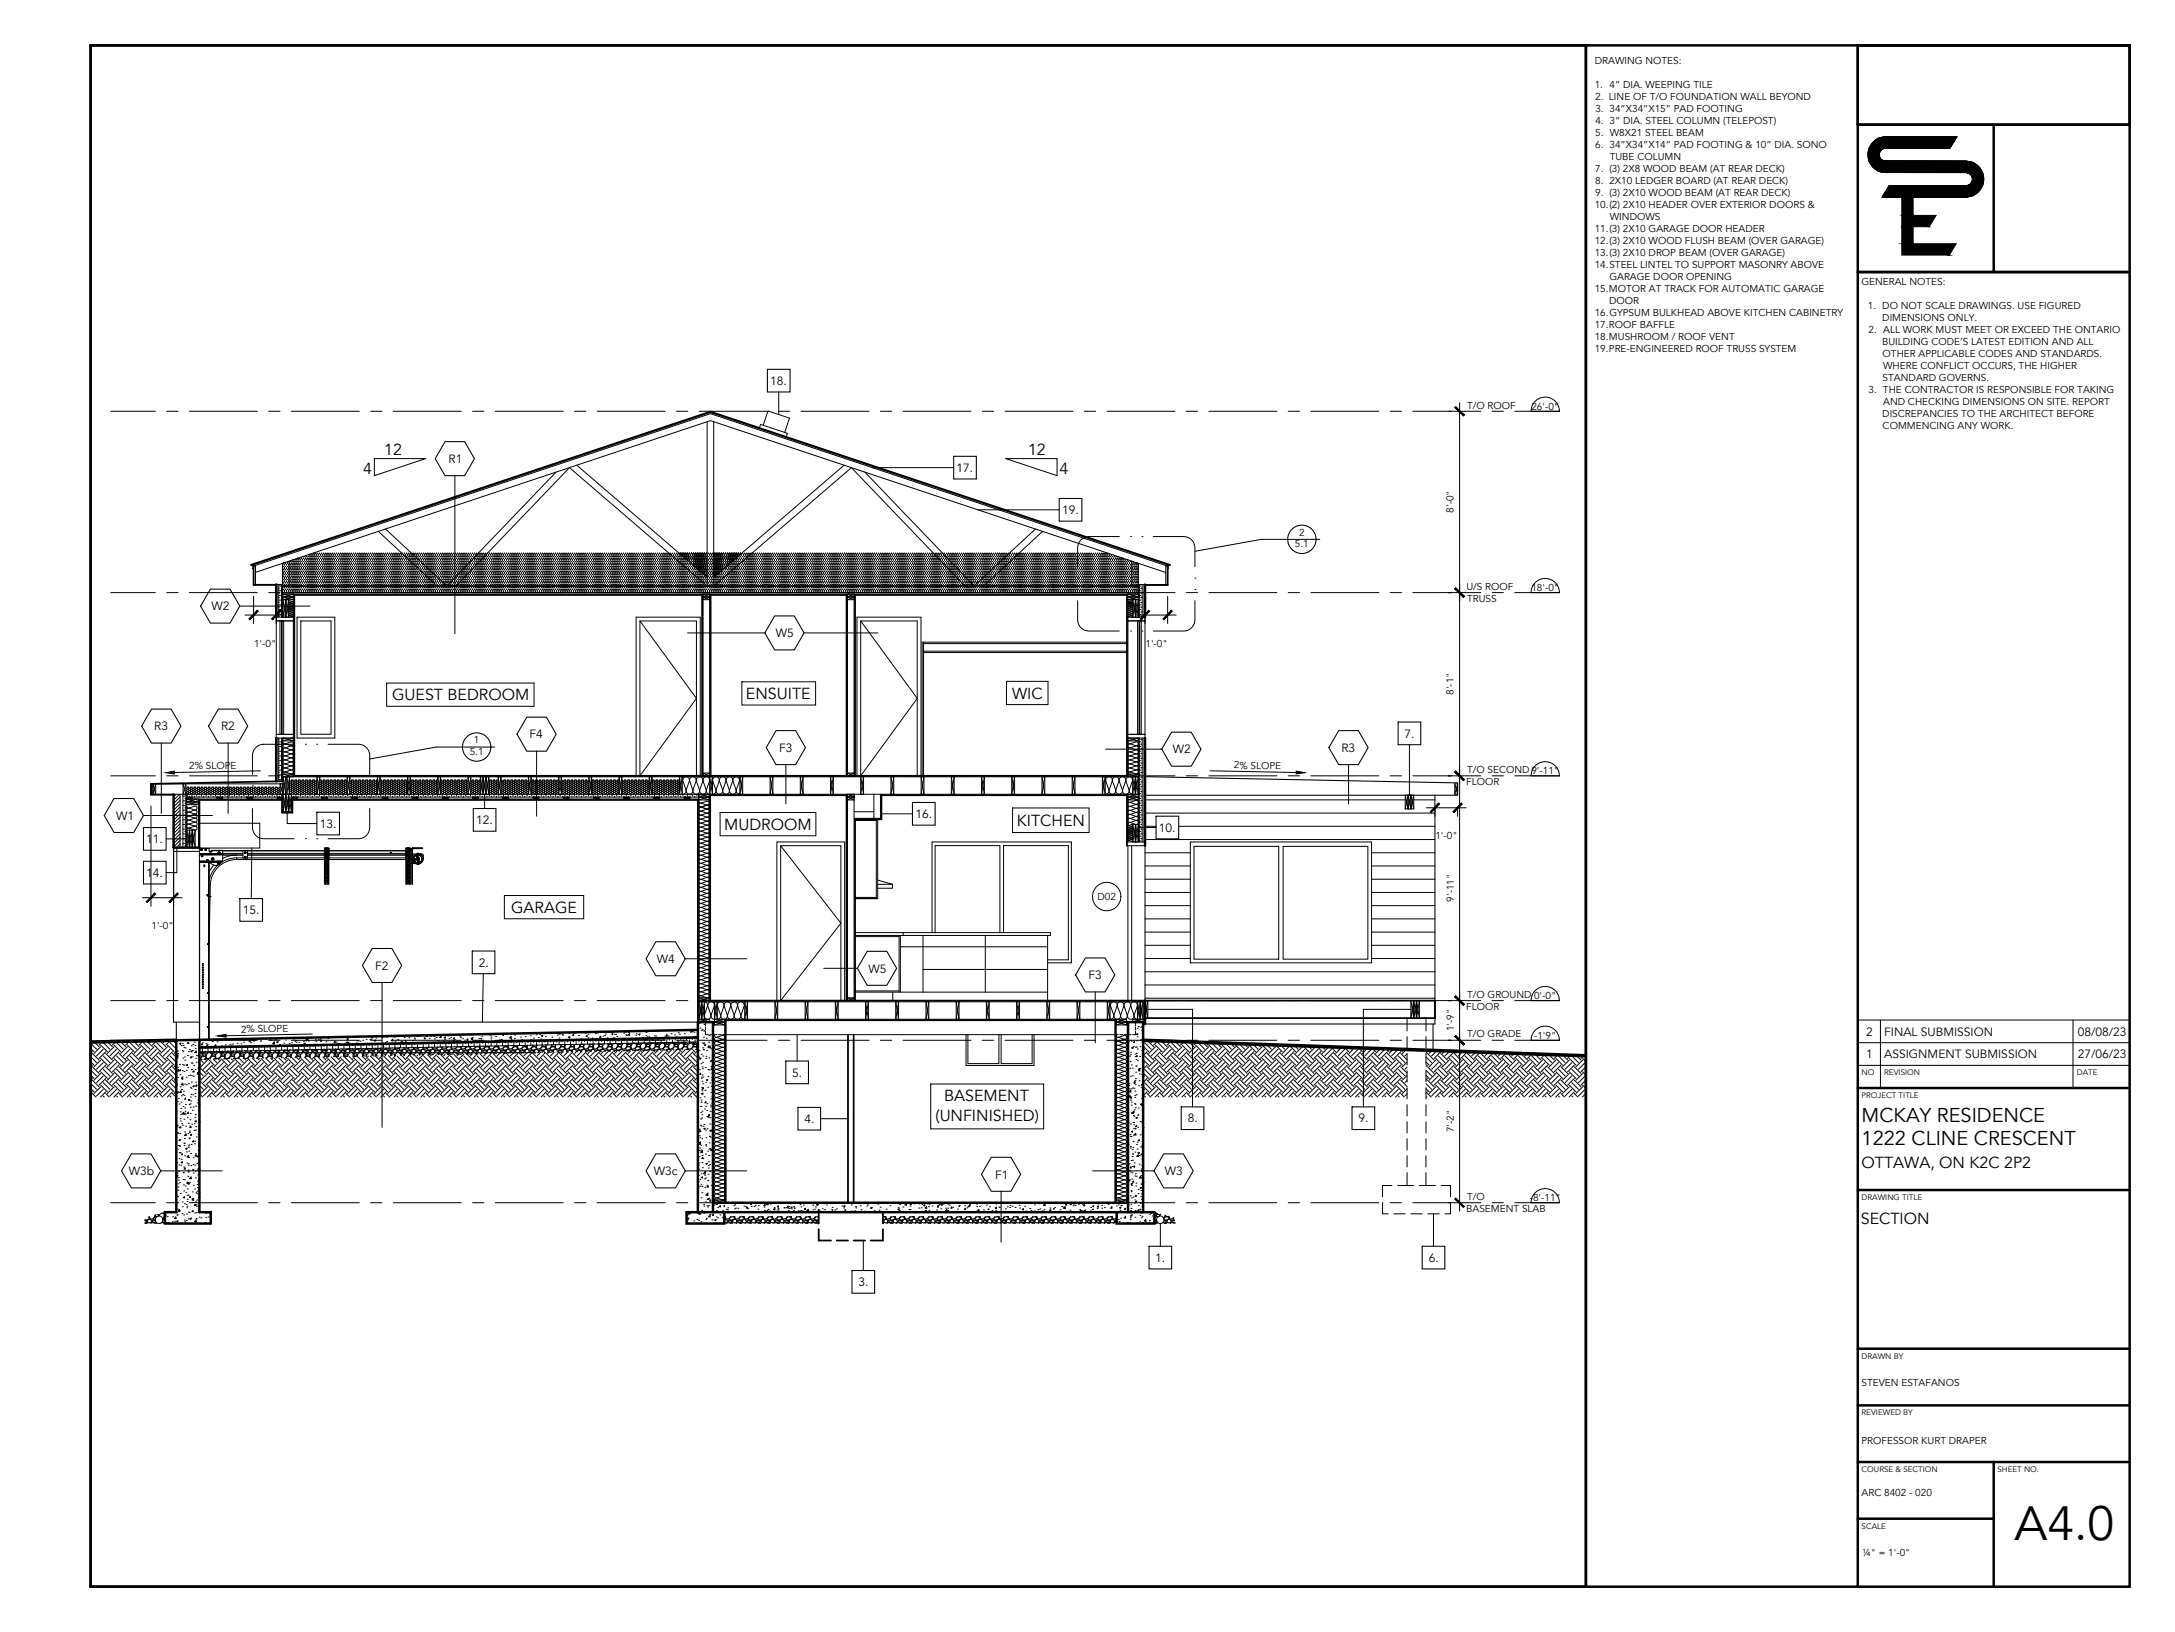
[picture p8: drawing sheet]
<svg xmlns="http://www.w3.org/2000/svg" width="610mm" height="457mm" viewBox="0 0 610 457" stroke-linecap="round" stroke-linejoin="round" font-family="sans-serif">
<defs><g id="words">
<text font-size="13.5" x="564.7" y="431.6">A4.0</text>
<g font-size="5.6">
<text x="521.8" y="314.3">MCKAY RESIDENCE</text>
<text x="521.8" y="320.7">1222 CLINE CRESCENT</text>
</g>
<g font-size="4.5">
<text x="107.7" y="127.4">12</text>
<text x="288.1" y="127.4">12</text>
<text x="101.8" y="132.7">4</text>
<text x="297" y="132.7">4</text>
<text x="109.9" y="196.2">GUEST BEDROOM</text>
<text x="209.1" y="195.8">ENSUITE</text>
<text x="283.7" y="195.7">WIC</text>
<text x="203" y="232.5">MUDROOM</text>
<text x="285" y="231.4">KITCHEN</text>
<text x="143.3" y="255.7">GARAGE</text>
<text x="264.6" y="308.5">BASEMENT</text>
<text x="262.2" y="313.9">(UNFINISHED)</text>
<text x="521.8" y="327.2">OTTAWA, ON K2C 2P2</text>
<text x="521.5" y="343">SECTION</text>
</g>
<g font-size="3.4">
<text x="215.9" y="107.8">18.</text>
<text x="125.7" y="129.7">R1</text>
<text x="268.1" y="132.2">17.</text>
<text x="297.7" y="144">19.</text>
<text x="59.3" y="171">W2</text>
<text x="217.4" y="178.5">W5</text>
<text x="43.2" y="204.6">R3</text>
<text x="61.9" y="204.6">R2</text>
<text x="148.4" y="206.9">F4</text>
<text x="393.7" y="206.6">7.</text>
<text x="218.3" y="210.6">F3</text>
<text x="328.7" y="211.1">W2</text>
<text x="376" y="210.6">R3</text>
<text x="32.5" y="229.7">W1</text>
<text x="89.6" y="231.9">13.</text>
<text x="133.5" y="230.9">12.</text>
<text x="256.6" y="229.2">16.</text>
<text x="324.8" y="233">10.</text>
<text x="41" y="236.2">11.</text>
<text x="41" y="245.7">14.</text>
<text x="68" y="256.1">15.</text>
<text x="184.1" y="269.8">W4</text>
<text x="105.1" y="271.7">F2</text>
<text x="134.2" y="270.8">2.</text>
<text x="243.4" y="272.5">W5</text>
<text x="305.1" y="274.3">F3</text>
<text x="523" y="290.1">2</text>
<text x="528.1" y="290.1">FINAL SUBMISSION</text>
<text x="582.3" y="290.1">08/08/23</text>
<text x="523" y="296.5">1</text>
<text x="528.1" y="296.5">ASSIGNMENT SUBMISSION</text>
<text x="582.3" y="296.5">27/06/23</text>
<text x="222.1" y="301.6">5.</text>
<text x="225.5" y="314.6">4.</text>
<text x="332.9" y="314.5">8.</text>
<text x="380.8" y="314.5">9.</text>
<text x="36.1" y="329.2">W3b</text>
<text x="183.3" y="329.2">W3c</text>
<text x="326.5" y="329.2">W3</text>
<text x="278.9" y="330.2">F1</text>
<text x="323.8" y="353.5">1.</text>
<text x="400.4" y="353.5">6.</text>
<text x="240.6" y="360.3">3.</text>
</g>
<g font-size="2.8">
<text x="447" y="17.9">DRAWING NOTES:</text>
<text x="447" y="24.6">1. 4” DIA. WEEPING TILE</text>
<text x="447.1" y="27.9">2. LINE OF T/O FOUNDATION WALL BEYOND</text>
<text x="447.1" y="31.3">3. 34”X34”X15” PAD FOOTING</text>
<text x="447.1" y="34.6">4. 3” DIA. STEEL COLUMN (TELEPOST)</text>
<text x="447.1" y="38">5. W8X21 STEEL BEAM</text>
<text x="447.1" y="41.4">6. 34”X34”X14” PAD FOOTING &amp; 10” DIA. SONO</text>
<text x="451.2" y="44.7">TUBE COLUMN</text>
<text x="447.1" y="48.1">7. (3) 2X8 WOOD BEAM (AT REAR DECK)</text>
<text x="447.1" y="51.5">8. 2X10 LEDGER BOARD (AT REAR DECK)</text>
<text x="447" y="58.3">10.(2) 2X10 HEADER OVER EXTERIOR DOORS &amp;</text>
<text x="447.1" y="54.9">9. (3) 2X10 WOOD BEAM (AT REAR DECK)</text>
<text x="447" y="65">11.(3) 2X10 GARAGE DOOR HEADER</text>
<text x="451.2" y="61.6">WINDOWS</text>
<text x="447" y="68.4">12.(3) 2X10 WOOD FLUSH BEAM (OVER GARAGE)</text>
<text x="447" y="71.8">13.(3) 2X10 DROP BEAM (OVER GARAGE)</text>
<text x="447" y="75.1">14.STEEL LINTEL TO SUPPORT MASONRY ABOVE</text>
<text x="447" y="81.9">15.MOTOR AT TRACK FOR AUTOMATIC GARAGE</text>
<text x="451.1" y="78.5">GARAGE DOOR OPENING</text>
<text x="521.7" y="79.9">GENERAL NOTES:</text>
<text x="447" y="88.6">16.GYPSUM BULKHEAD ABOVE KITCHEN CABINETRY</text>
<text x="451" y="85.2">DOOR</text>
<text x="523.5" y="86.6">1. DO NOT SCALE DRAWINGS. USE FIGURED</text>
<text x="527.6" y="90">DIMENSIONS ONLY.</text>
<text x="447" y="91.9">17.ROOF BAFFLE</text>
<text x="447" y="95.3">18.MUSHROOM / ROOF VENT</text>
<text x="523.7" y="93.3">2. ALL WORK MUST MEET OR EXCEED THE ONTARIO</text>
<text x="447" y="98.6">19.PRE-ENGINEERED ROOF TRUSS SYSTEM</text>
<text x="527.5" y="96.7">BUILDING CODE’S LATEST EDITION AND ALL</text>
<text x="527.7" y="100">OTHER APPLICABLE CODES AND STANDARDS.</text>
<text x="527.7" y="106.8">STANDARD GOVERNS.</text>
<text x="527.8" y="103.4">WHERE CONFLICT OCCURS, THE HIGHER</text>
<text x="523.7" y="110.1">3. THE CONTRACTOR IS RESPONSIBLE FOR TAKING</text>
<text x="527.8" y="113.5">AND CHECKING DIMENSIONS ON SITE. REPORT</text>
<text x="411.2" y="114.5">T/O ROOF</text>
<text x="429.2" y="114.8">26'-0&quot;</text>
<text x="527.6" y="116.8">DISCREPANCIES TO THE ARCHITECT BEFORE</text>
<text x="527.7" y="120.2">COMMENCING ANY WORK.</text>
<text x="407.4" y="143.6" transform="rotate(-90 407.4 143.6)">8'-0&quot;</text>
<text x="362.9" y="153.4">5.1</text>
<text x="364.1" y="150.1">2</text>
<text x="411" y="165.4">U/S ROOF</text>
<text x="429.2" y="165.6">18'-0&quot;</text>
<text x="411.2" y="168.7">TRUSS</text>
<text x="71.2" y="181.2">1'-0&quot;</text>
<text x="321" y="181.2">1'-0&quot;</text>
<text x="407.4" y="194.7" transform="rotate(-90 407.4 194.7)">8'-1&quot;</text>
<text x="132.8" y="208.3">1</text>
<text x="53.1" y="215.5" transform="rotate(-1 53.1 215.5)">2% SLOPE</text>
<text x="131.6" y="211.6">5.1</text>
<text x="345.9" y="215.3" transform="rotate(1 345.9 215.3)">2% SLOPE</text>
<text x="411" y="220">FLOOR</text>
<text x="411.2" y="216.7">T/O SECOND9'-11&quot;</text>
<text x="402.3" y="235.2">1'-0&quot;</text>
<text x="307.6" y="252.2">D02</text>
<text x="407.4" y="252.6" transform="rotate(-90 407.4 252.6)">9'-11&quot;</text>
<text x="42.4" y="260.4">1'-0&quot;</text>
<text x="411.2" y="279.7">T/O GROUND 0'-0&quot;</text>
<text x="411" y="283">FLOOR</text>
<text x="67.6" y="289.3" transform="rotate(-1 67.6 289.3)">2% SLOPE</text>
<text x="407.4" y="288.9" transform="rotate(-90 407.4 288.9)">1'-9&quot;</text>
<text x="411.2" y="290.5">T/O GRADE</text>
<text x="430" y="291.1">-1'9&quot;</text>
<text x="407.4" y="317.2" transform="rotate(-90 407.4 317.2)">7'-2&quot;</text>
<text x="411" y="339.6">BASEMENT SLAB</text>
<text x="411.2" y="336.3">T/O</text>
<text x="428.7" y="336.6">-8'-11&quot;</text>
<text x="521.8" y="388.3">STEVEN ESTAFANOS</text>
<text x="521.8" y="404.4">PROFESSOR KURT DRAPER</text>
<text x="521.8" y="419.2">ARC 8402 - 020</text>
<text x="522" y="435.9">¼&quot; = 1'-0&quot;</text>
</g>
<g font-size="2.2">
<text x="521.8" y="301.3">NO</text>
<text x="528.1" y="301.3">REVISION</text>
<text x="582.1" y="301.3">DATE</text>
<text x="521.8" y="307.6">PROJECT TITLE</text>
<text x="521.8" y="336.2">DRAWING TITLE</text>
<text x="521.8" y="380.6">DRAWN BY</text>
<text x="521.8" y="396.5">REVIEWED BY</text>
<text x="521.8" y="412.4">COURSE &amp; SECTION</text>
<text x="559.9" y="412.4">SHEET NO.</text>
<text x="521.8" y="428.3">SCALE</text>
</g>
</g></defs>
<!-- layer: A-WL-SIDING-HATCH -->
<g fill="none" stroke="#000" stroke-width=".28">
<path d="M320.9 224.1h72.9M320.9 227.8h81.3M320.9 231.5h3.1M320.9 235.2h81.3M320.9 238.9h12.7M330.4 231.5h71.8M384.4 238.9h17.8M396.2 224.1h6M320.9 242.6h12.7M320.9 246.3h12.7M320.9 250h12.7M320.9 253.7h12.7"/>
<path d="M320.9 257.4h12.7M384.4 242.6h17.8M384.4 246.3h17.8M384.4 250h17.8M384.4 253.7h17.8M384.4 257.4h17.8M320.9 261.1h12.7M320.9 264.8h12.7M320.9 268.5h12.7M320.9 272.2h81.3M320.9 275.9h81.3M320.9 279.6h81.3"/>
<path d="M384.4 261.1h17.8M384.4 264.8h17.8M384.4 268.5h17.8"/>
</g>
<!-- layer: A-EARTH HATCH -->
<g fill="none" stroke="#000" stroke-width=".28">
<path d="M25.4 297.4l1 1M25.4 293.7l1 .9M25.4 299.8l1.7 1.6M25.4 296l1.7 1.7M25.4 292.3l1.7 1.6M25.9 294.6l-.5 .5M25.9 298.4l-.5 .5M25.9 298.9l1.9 1.8M25.9 295.1l1.9 1.9M26.4 291.9l1.4 1.3M27.3 291.9l-.2 .2M28.2 293.2l-1.8 1.9"/>
<path d="M28.2 297l-1.8 1.9M28.2 296.5l1.9 1.9M28.2 292.8l1.9 1.8M28.7 291.8l-.9 1M28.9 293.9l-1.8 1.9M28.9 297.7l-1.8 1.9M28.9 299.6l1.9 1.8M28.9 295.8l1.9 1.9M28.9 292.1l1.9 1.8M29.6 294.6l-1.8 1.9M29.6 298.4l-1.8 1.9M29.6 298.9l1.9 1.8"/>
<path d="M29.6 295.1l1.9 1.9M30.1 291.8l1.4 1.4M31.1 291.8l-.3 .3M32 293.2l-1.9 1.9M32 297l-1.9 1.9M32 296.5l1.8 1.9M32 292.8l1.8 1.8M32.5 291.8l-1 1M32.7 293.9l-1.9 1.9M32.7 297.7l-1.9 1.9M32.7 299.6l1.8 1.8M32.7 295.8l1.8 1.9"/>
<path d="M32.7 292.1l1.8 1.8M33.4 294.6l-1.9 1.9M33.4 298.4l-1.9 1.9M33.4 298.9l1.8 1.8M33.4 295.1l1.8 1.9M33.8 291.8l1.4 1.4M34.9 291.7l-.4 .4M35.7 293.2l-1.9 1.9M35.7 297l-1.9 1.9M35.7 296.5l1.9 1.9M35.7 292.8l1.9 1.8M36.3 291.7l-1.1 1.1"/>
<path d="M36.4 293.9l-1.9 1.9M36.4 297.7l-1.9 1.9M36.4 299.6l1.9 1.8M36.4 295.8l1.9 1.9M36.4 292.1l1.9 1.8M37.1 294.6l-1.9 1.9M37.1 298.4l-1.9 1.9M37.1 298.9l1.9 1.8M37.1 295.1l1.9 1.9M37.4 291.7l1.6 1.5M38.7 291.6l-.4 .5M39.5 293.2l-1.9 1.9"/>
<path d="M39.5 297l-1.9 1.9M39.5 296.5l1.8 1.9M39.5 292.8l1.8 1.8M40.1 291.6l-1.1 1.2M40.2 293.9l-1.9 1.9M40.2 297.7l-1.9 1.9M40.2 299.6l1.8 1.8M40.2 295.8l1.8 1.9M40.2 292.1l1.8 1.8M40.9 294.6l-1.9 1.9M40.9 298.4l-1.9 1.9M40.9 298.9l1.8 1.8"/>
<path d="M40.9 295.1l1.8 1.9M41.1 291.6l1.6 1.6M42.5 291.6l-.5 .5M43.2 293.2l-1.9 1.9M43.2 297l-1.9 1.9M43.2 296.5l1.9 1.9M43.2 292.8l1.9 1.8M43.9 293.9l-1.9 1.9M43.9 297.7l-1.9 1.9M43.9 299.6l1.9 1.8M43.9 295.8l1.9 1.9M43.9 292.1l1.9 1.8"/>
<path d="M44 291.5l-1.3 1.3M44.6 294.6l-1.9 1.9M44.6 298.4l-1.9 1.9M44.6 298.9l1.9 1.8M44.6 295.1l1.9 1.9M44.8 291.5l1.7 1.7M46.3 291.5l-.5 .6M46.9 293.2l-1.8 1.9M46.9 297l-1.8 1.9M46.9 296.5l1.9 1.9M46.9 292.8l1.9 1.8M47.6 293.9l-1.8 1.9"/>
<path d="M47.6 297.7l-1.8 1.9M47.6 299.6l1.8 1.7M47.6 295.8l1.8 1.8M47.6 292.1l1.8 1.7M47.8 291.5l-1.3 1.3M48.3 294.6l-1.8 1.9M48.3 298.4l-1.8 1.9M48.3 298.9l1.1 1M48.3 295.1l1.1 1.1M48.4 291.5l1 .9M49.4 294.5l-.6 .6M49.4 298.2l-.6 .7"/>
<path d="M55.9 296.5h.1M55.9 298l.4 .4M55.9 298.9l1.8 1.8M55.9 294.9h.5l.3 .5-.2 .7-.6 .4M56.1 296.8l.9 .9M56.7 295h.5l-.4 .2zM56.8 295.5l.2-.3 .6 .1 .2 .3-.2 .3-.6-.1zM56.9 294.7h-.8M57.2 296.8l.4-.3 .1-.3-.3-.3h-.7l-.5 .5 .2 .4h.3M57.5 296.8l.2 .2M57.8 295.4l.6-.5h.6l.3 .5-.2 .7-.6 .4h-.5zM58.2 297l-1.9 1.9"/>
<path d="M58.2 296.8l-.4-.2-.5 .2M58.3 294.6l-.5 .4-.6-.3M58.4 296.8l1.6 1.6M58.9 297.7l-1.9 1.9M58.9 299.6l1.8 1.8M59.3 295h.5l-.4 .2zM59.4 295.5l.3-.3 .5 .1 .2 .3-.1 .3-.7-.1zM59.5 294.6l-.7 .2-.1-.2M59.6 298.4l-1.9 1.9M59.6 298.9l1.8 1.8M59.8 296.7l.9 1M59.9 296.7l.4-.2 .1-.3-.4-.3h-.6l-.5 .5 .2 .3"/>
<path d="M60.4 295.4l.7-.5h.6l.3 .5-.2 .7-.6 .4h-.6zM60.7 296.7h-.6M61 294.6l-.1 .2-.5 .2-.4-.2-.1-.2M61.2 296.7l.2 .3M61.9 297l-1.9 1.9M62 295h.5l-.4 .2zM62.1 295.5l.2-.3 .6 .1 .2 .3-.2 .3-.6-.1zM62.1 296.7l1.7 1.7M62.2 294.6l-.7 .2-.2-.2M62.6 297.7l-1.9 1.9M62.6 299.6l1.9 1.8M62.7 296.7l.3-.5-.3-.3h-.7l-.5 .5 .2 .3"/>
<path d="M62.9 296.7h.3M63.1 295.4l.6-.5h.6l.3 .5-.2 .7-.6 .4h-.5zM63.3 298.4l-1.9 1.9M63.3 298.9l1.9 1.8M63.4 296.7l1.1 1M63.6 294.5l-.1 .3-.4 .2-.5-.2-.1-.2M64.6 295h.5l-.4 .2zM64.7 295.5l.3-.3 .5 .1 .2 .3-.1 .3-.7-.1zM64.8 296.6l.4 .4M64.9 294.5l-.2 .2-.6 .1-.2-.3M65.4 296.6l.3-.4-.4-.3h-.6l-.5 .5 .1 .2M65.6 297l-1.8 1.9"/>
<path d="M65.7 295.4l.6-.5h.7l.3 .5-.2 .7-.6 .4h-.6zM65.7 296.6l1.8 1.8M66.3 294.5l-.1 .3-.5 .2-.4-.2-.2-.3M66.3 297.7l-1.8 1.9M66.3 299.6l1.9 1.8M67 298.4l-1.8 1.9M67 298.9l1.9 1.8M67.1 296.6l1.1 1.1M67.2 295h.5l-.3 .2zM67.4 295.5l.2-.3 .5 .1 .3 .3-.2 .3-.6-.1zM67.6 294.4l-.2 .3-.6 .1-.3-.3M68.2 296.6l.1-.4-.3-.3h-.7l-.4 .7"/>
<path d="M68.4 295.4l.6-.5h.6l.3 .5-.2 .7-.6 .4h-.5zM68.5 296.6l.4 .4M68.9 294.4l-.1 .4-.4 .2-.5-.2-.1-.4M69.4 297l-1.9 1.9M69.4 296.5l1.9 1.9M69.9 295h.5l-.4 .2zM70 295.5l.3-.3 .5 .1 .2 .3-.1 .3-.7-.1zM70.1 297.7l-1.9 1.9M70.1 299.6l1.9 1.8M70.3 294.4l-.3 .3-.6 .1-.3-.4M70.8 296.5l1.2 1.2M70.8 298.4l-1.9 1.9"/>
<path d="M70.8 298.9l1.9 1.8M70.9 296.5l.1-.3-.4-.3h-.7l-.4 .6M71.5 294.4l-.1 .4-.4 .2-.5-.2v-.4M71.8 296.5l.5-.4 .3-.7-.3-.5h-.7l-.6 .5 .2 1.1M72.1 296.4v.1M72.1 296.4l.5-.5h.7l.3 .3-.1 .2M72.2 296.5l.5 .5M72.5 295h.5l-.4 .2zM72.6 295.5l.3-.3 .5 .1 .2 .3-.1 .3-.6-.1zM72.7 296.5h.1M72.9 294.3l-.2 .4-.6 .1-.3-.4M73.1 294.3v.2"/>
<path d="M73.1 297l-1.8 1.9M73.1 296.5l1.9 1.9M73.8 297.7l-1.8 1.9M73.8 299.6l1.9 1.8M74.2 294.3l-.1 .5-.5 .2-.4-.2-.2-.3M74.5 296.4l1.2 1.3M74.5 298.4l-1.8 1.9M74.5 298.9l1.9 1.8M74.5 296.4l.5-.3 .2-.7-.3-.5h-.6l-.6 .5 .1 1M75.2 295h.5l-.4 .2zM75.3 295.5l.3-.3 .5 .1 .2 .3-.1 .3-.7-.1zM75.4 294.3l.2 .2-.3 .2-.6 .1-.2-.5"/>
<path d="M75.8 294.3l-.1 .2M75.8 296.4l.6 .6M76.2 296.4l.1-.2-.4-.3h-.7l-.4 .5M76.5 296.4l-.1 .1M76.8 294.3l-.1 .5-.4 .2-.5-.2-.1-.3M76.9 297l-1.9 1.9M76.9 296.5l1.8 1.9M77.3 296.4l.3-.3 .3-.7-.3-.5h-.7l-.6 .5 .2 1M77.6 297.7l-1.9 1.9M77.6 299.6l1.8 1.8M77.8 294.2l.4 .3-.2 .2-.6 .1-.3-.3v-.2M77.8 295h.5l-.4 .2z"/>
<path d="M77.9 295.5l.3-.3 .5 .1 .2 .3-.1 .3-.7-.1zM78.1 296.4l1.3 1.3M78.3 298.4l-1.9 1.9M78.3 298.9l1.8 1.8M78.9 296.3v-.1l-.3-.3h-.7l-.4 .5M79.4 294.2v.6l-.5 .2-.4-.2v-.6M79.5 296.3l.6 .7M79.8 294.3l.5-.1 .5 .3-.2 .2-.6 .1-.3-.3zM80 296.3l.3-.2 .2-.7-.3-.5h-.6l-.6 .5 .1 .9M80.3 296.3l-.2 .2M80.5 295h.5l-.4 .2zM80.6 295.5l.2-.3 .6 .1 .2 .3-.2 .3-.6-.1z"/>
<path d="M80.6 297l-1.9 1.9M80.6 296.5l1.9 1.9M81.3 297.7l-1.9 1.9M81.3 299.6l1.9 1.8M81.5 296.3l-.3-.4h-.7l-.3 .4M81.8 296.3l1.4 1.4M82 298.4l-1.9 1.9M82 298.9l1.9 1.8M82 294.2v.6l-.4 .2-.5-.2-.1-.3 .1-.3M82.4 294.3l.5-.1 .6 .3-.3 .2-.6 .1-.3-.3zM82.7 296.3l.4-.9-.2-.5h-.7l-.6 .5 .1 .9M82.9 296.3l.3-.4h.7l.3 .3-.3 .3"/>
<path d="M83.1 295h.5l-.4 .2zM83.2 296.3l.7 .7M83.2 295.5l.3-.3 .5 .1 .2 .3-.1 .3-.7-.1zM83.6 294.1h-.5M83.8 294.1l-.1 .4M84.4 297l-1.9 1.9M84.4 296.5l1.8 1.9M84.6 294.1l.2 .4-.1 .3h-.9l-.2-.3M85.1 297.7l-1.9 1.9M85.1 299.6l1.8 1.8M85.1 294.3l.5-.1 .5 .3-.2 .2-.6 .1-.3-.3zM85.4 296.2l.4-.8-.3-.5h-.6l-.6 .5v.8"/>
<path d="M85.5 296.2l1.4 1.5M85.8 298.4l-1.9 1.9M85.8 298.9l1.8 1.8M85.8 295h.5l-.4 .2zM85.9 295.5l.2-.3 .6 .1 .2 .3-.2 .3-.6-.1zM86.4 294.1h-.9M86.5 294.1l-.2 .4M86.8 296.2l.8 .8M86.8 296.2l-.3-.3h-.7l-.2 .3M86.8 296.2h.1M87.1 294.1l.4 .4-.2 .3h-.9l-.1-.3M87.7 294.3l.5-.1 .6 .3-.3 .2-.6 .1-.3-.3z"/>
<path d="M88 296.2l-.4 .3M88.1 297l-1.9 1.9M88.1 296.5l1.9 1.9M88.1 296.2l.3-.8-.3-.5h-.6l-.6 .5 .1 .8M88.4 295h.5l-.4 .2zM88.5 295.5l.3-.3 .5 .1 .2 .3-.1 .3-.7-.1zM88.8 297.7l-1.9 1.9M88.8 299.6l1.9 1.8M89.1 296.1l1.6 1.6M89.1 294l-.3 .2-.7-.2M89.3 294l-.4 .5 .2 .3 .4 .2 .5-.2 .1-.3-.4-.5M89.5 296.1l-.3-.2h-.7l-.2 .3"/>
<path d="M89.5 298.4l-1.9 1.9M89.5 298.9l1.9 1.8M90.4 294.3l.5-.1 .5 .3-.2 .2-.6 .1-.3-.3zM90.5 296.1l.9 .9M90.8 296.1l.3-.7-.3-.5h-.6l-.7 .5 .1 .7M91.1 295h.5l-.4 .2zM91.2 295.5l.2-.3 .6 .1 .2 .3-.2 .3-.6-.1zM91.7 294.1l.5-.1 .4 .1 .2 .4-.2 .3h-.9l-.1-.3zM91.8 296.1l-.4 .4M91.8 297l-1.8 1.9M91.8 296.5l1.9 1.9M91.9 294l-.4 .2-.8-.2"/>
<path d="M92 296.1l-.9-.2-.2 .2M92.5 297.7l-1.8 1.9M92.5 299.6l1.9 1.8M92.8 296.1l1.6 1.6M93 294.3l.5-.1 .6 .3-.3 .2-.6 .1-.3-.3zM93.2 298.4l-1.8 1.9M93.2 298.9l1.9 1.8M93.5 296l.2-.6-.3-.5h-.6l-.6 .5v.7M93.7 295h.5l-.4 .2zM93.8 295.5l.3-.3 .5 .1 .2 .3-.1 .3-.7-.1zM94.2 296l.9 1M94.4 294.1l.4-.1 .4 .1 .2 .4-.1 .3h-.9l-.2-.3z"/>
<path d="M94.6 296h-1M94.6 293.9l-.5 .3-.7-.3M95.6 297l-1.9 1.9M95.6 296.5l1.9 1.9M95.6 296l-.5 .5M95.7 294.3l.5-.1 .5 .3-.2 .2-.6 .1-.3-.3zM96 293.9l.1 .2 .7 .1 .5-.3M96.2 296l.2-.6-.3-.5h-.6l-.7 .5v.6M96.3 297.7l-1.9 1.9M96.3 299.6l1.8 1.8M96.4 295h.5l-.4 .2zM96.5 295.5l.2-.3 .6 .1 .2 .3-.2 .3-.6-.1z"/>
<path d="M96.5 296l1.6 1.7M96.9 294.5l.1 .3 .5 .2 .4-.2 .1-.3-.1-.4-.4-.1-.5 .1-.1 .4M97 298.4l-1.9 1.9M97 298.9l1.9 1.8M97.2 296h-.9M97.3 293.9h.1M97.7 293.9h.1M97.8 296l1.1 1M98.3 293.8l-.6 .1M98.3 294.3l.5-.1 .6 .3-.3 .2-.6 .1-.3-.3zM98.9 295.9l.1-.5-.3-.5h-.6l-.6 .5v.6M99 295h.5l-.4 .2z"/>
<path d="M99.1 295.5l.3-.3 .5 .1 .2 .3-.1 .3-.7-.1zM99.3 297l-1.8 1.9M99.3 296.5l1.9 1.9M99.4 295.9l-.5 .6M99.7 294.1l.4-.1 .4 .1 .2 .4-.1 .3h-.9l-.2-.3zM99.7 295.9h-.7M100 293.8l-.6 .4-.6-.1-.2-.3M100 297.7l-1.9 1.9M100 299.6l1.9 1.8M100.7 298.4l-1.8 1.9M100.7 298.9l1.9 1.8M101 294.3l.5-.1 .5 .3-.2 .2-.6 .1-.3-.3z"/>
<path d="M101 293.8h-.7M101.2 293.8h.1M101.6 295h.6l-.5 .2zM101.7 295.5l.3-.3 .5 .1 .3 .3-.2 .3-.6-.1zM102.3 294.1l.5-.1 .4 .1 .1 .4-.1 .3h-.9l-.1-.3zM102.6 297l-1.1-1.1 .2-.5-.3-.5h-.7l-.6 .5v.5l1.8 1.8M102.7 293.8l-.6 .4-.7-.1-.2-.3M103.1 297l-1.9 1.9M103.1 296.5l1.8 1.9M103.3 295.9l-.7 .6M103.6 294.3l.5-.1 .6 .3-.3 .2-.6 .1-.3-.3zM103.7 293.7l-.2 .2-.6-.1"/>
<path d="M103.8 297.7l-1.9 1.9M103.8 299.6l1.8 1.8M103.8 295.8l1.8 1.9M104.2 295.8l.1-.4-.3-.5h-.6l-.6 .5v.5M104.3 295h.5l-.4 .2zM104.5 298.4l-1.9 1.9M104.5 298.9l1.8 1.8M105 294.1l.4-.1 .4 .1 .2 .4-.1 .3h-.9l-.2-.3zM105.2 295.8l1.1 1.2M105.3 295.8l.1-.3-.7-.3-.3 .3 .2 .3h.3M105.3 293.7l-.6 .5-.6-.1-.2-.4M105.6 295.8h.1"/>
<path d="M106.2 294.3l.6-.1 .5 .3-.2 .2-.6 .1-.3-.3zM106.4 293.7l-.2 .2-.7-.2M106.8 297l-1.9 1.9M106.8 296.5l1.9 1.9M106.8 295.8l.2-.4-.3-.5h-.7l-.6 .5v.4M106.9 295h.5l-.4 .2zM107.1 295.8l-.8 .7M107.4 294.5l.2 .3 .4 .2 .5-.2 .1-.3-.1-.4-.5-.1-.4 .1-.1 .4M107.5 297.7l-1.9 1.9M107.5 299.6l1.9 1.8M107.5 295.8l1.9 1.9M108 295.8v-.3l-.2-.2-.5-.1-.3 .3 .2 .3"/>
<path d="M108 293.6l-.1 .3-.5 .3-.7-.1-.1-.4M108.2 298.4l-1.9 1.9M108.2 298.9l1.9 1.8M108.8 295.7l1.3 1.3M108.9 294.3l.5-.1 .6 .3-.3 .2-.6 .1-.3-.3zM109.1 293.6l-.3 .3h-.5l-.1-.3M109.5 295.7l-.1 .1M109.5 295.7l.1-.3-.3-.5h-.6l-.6 .5v.4M109.6 295h.5l-.4 .2zM110.3 294.1l.4-.1 .4 .1 .2 .4-.2 .3h-.9l-.1-.3zM110.6 297l-1.9 1.9M110.6 296.5l1.8 1.9"/>
<path d="M110.6 293.6v.3l-.6 .3-.7-.1-.1-.3 .1-.2M110.6 295.7l-.1-.4-.5-.1-.3 .3 .2 .2M110.9 295.7l-.8 .8M111.3 297.7l-1.9 1.9M111.3 299.6l1.8 1.8M111.3 295.8l1.8 1.9M111.5 294.3l.5-.1 .6 .3-.2 .2-.7 .1-.2-.3zM111.9 293.6l-.4 .3h-.6l-.1-.3M112 298.4l-1.9 1.9M112 298.9l1.8 1.8M112.2 295.7l.1-.3-.3-.5h-.7l-.6 .5v.3M112.2 295h.5l-.4 .2z"/>
<path d="M112.5 295.7l-.2-.2 .3-.3 .5 .1 .2 .2-.2 .3M112.5 295.7l1.3 1.3M112.9 294.1l.4-.1 .5 .1 .1 .4-.1 .3h-.9l-.2-.3zM113.3 293.5l-.1 .4-.6 .3-.6-.1-.2-.3 .2-.2M114.2 294.3l.5-.1 .5 .3-.2 .2-.6 .1-.3-.3zM114.3 297l-1.9 1.9M114.3 296.5l1.9 1.9M114.6 293.5l-.5 .4h-.6l-.1-.4M114.7 295.6l-.9 .9M114.8 295.6l-.2-.7h-.6l-.6 .8M114.9 295h.5l-.4 .2zM115 297.7l-1.9 1.9"/>
<path d="M115 299.6l1.9 1.8M115 295.8l1.9 1.9M115.6 294.1l.4-.1 .4 .1 .2 .4-.2 .3h-.9l-.1-.3zM115.7 298.4l-1.9 1.9M115.7 298.9l1.9 1.8M115.9 293.5v.4l-.6 .3-.7-.1-.2-.3 .3-.3M116 295.6l-.2-.3-.6-.1-.2 .3 .1 .1M116.2 295.6l1.4 1.4M116.8 294.3l.5-.1 .6 .3-.2 .2-.7 .1-.2-.3zM117.1 295.6l-.2 .2M117.3 293.5l-.5 .4h-.6l-.2-.4M117.5 295.6l-.2-.7h-.7l-.6 .7"/>
<path d="M117.5 295h.5l-.4 .2zM118 294.5l.2 .3 .4 .2 .5-.2 .1-.3-.1-.4-.5-.1-.4 .1-.2 .4M118 297l-1.8 1.9M118 296.5l1.9 1.9M118.5 293.4v.5l-.6 .3-.6-.1-.2-.3 .3-.3M118.5 295.6l-.9 .9M118.7 297.7l-1.8 1.9M118.7 299.6l1.9 1.8M118.7 295.8l1.9 1.9M119.4 298.4l-1.8 1.9M119.4 298.9l1.9 1.8M119.5 294.3l.5-.1 .5 .3-.2 .2-.6 .1-.3-.3z"/>
<path d="M119.8 295.5l1.5 1.5M120 293.4l-.6 .5h-.6l-.1-.5M120.2 295.5l-.3-.6h-.6l-.7 .7-.2-.3-.5-.1-.2 .4M120.2 295h.5l-.4 .2zM120.9 294.1l.4-.1 .4 .1 .2 .4-.2 .3h-.9l-.1-.3zM120.9 295.5l-.3 .3M121.1 293.4l.2 .1-.2 .4-.5 .3-.7-.1-.2-.3 .4-.4M121.3 295.5l-.8-.3-.2 .3M121.3 295.5h.1M121.8 297l-1.9 1.9M121.8 296.5l1.8 1.9M122.1 294.3l.5-.1 .6 .3-.3 .2-.6 .1-.3-.3z"/>
<path d="M122.3 295.5l-1 1M122.5 297.7l-1.9 1.9M122.5 299.6l1.8 1.8M122.5 295.8l1.8 1.9M122.7 293.3l-.7 .6h-.5l-.2-.5M122.8 295h.5l-.4 .2zM122.8 295.5l-.3-.6h-.6l-.6 .6M123.2 298.4l-1.9 1.9M123.2 298.9l1.9 1.8M123.5 294.1l.4-.1 .4 .1 .2 .4-.1 .3h-.9l-.2-.3zM123.5 295.5l1.6 1.5M123.6 293.3l.3 .2-.1 .4-.6 .3-.6-.1-.2-.3 .4-.5"/>
<path d="M123.9 295.4l-.7-.2-.3 .3M124.7 295.4l-.4 .4M124.8 294.3l.5-.1 .5 .3-.2 .2-.6 .1-.3-.3zM125.3 293.3l-.6 .6h-.6l-.2-.6M125.5 295h.5l-.4 .2zM125.5 295.4l-.3-.5h-.6l-.6 .5M125.5 297l-1.9 1.9M125.5 296.5l1.9 1.9M126.1 294.1l.5-.1 .4 .1 .1 .4-.1 .3h-.9l-.1-.3zM126.2 295.4l-1.1 1.1M126.2 293.3l.3 .2-.1 .4-.5 .3-.7-.1-.2-.3 .5-.5M126.2 297.7l-1.9 1.9"/>
<path d="M126.2 299.6l1.9 1.8M126.2 295.8l1.9 1.9M126.5 295.4l-.7-.2-.2 .2M126.9 298.4l-1.8 1.9M126.9 298.9l1.9 1.8M127.2 295.4l1.6 1.6M127.4 294.3l.5-.1 .6 .3-.3 .2-.6 .1-.3-.3zM128 293.2l-.7 .7h-.5l-.2-.6M128.1 295.4l-.3-.5h-.6l-.5 .5M128.1 295h.5l-.4 .2zM128.2 293.3h.6l.4 .2-.1 .4-.6 .3-.6-.1-.2-.3zM128.6 295.3l-.5 .5"/>
<path d="M128.6 294.5l.2 .3 .4 .2 .5-.2 .1-.3-.2-.4-.4-.1-.4 .1-.2 .4M129.1 295.3l-.6-.1-.2 .2M129.3 297l-1.9 1.9M129.3 296.5l1.8 1.9M130 297.7l-1.9 1.9M130 299.6l1.8 1.8M130 295.8l1.8 1.9M130 295.3l-1.2 1.2M130.1 294.3l.5-.1 .5 .3-.2 .2-.6 .1-.3-.3zM130.6 293.2l-.6 .7h-.6l-.2-.7M130.7 298.4l-1.9 1.9M130.7 298.9l1.8 1.8"/>
<path d="M130.7 295.3l-.2-.4h-.7l-.4 .4M130.7 295h.6l-.4 .2zM130.8 293.3h.7l.3 .2-.1 .4-.5 .3-.7-.1-.2-.3zM130.9 295.3l1.6 1.7M131.3 294.5l.1 .3 .5 .2 .4-.2 .1-.3-.1-.4-.4-.1-.5 .1-.1 .4M131.6 295.3h.1M131.6 295.3h-.6M131.8 293.2h-.4M132.4 295.3l-.6 .5M132.7 294.3l.5-.1 .6 .3-.3 .2-.6 .1-.3-.3zM133 297l-1.9 1.9M133 296.5l1.9 1.9"/>
<path d="M133.3 293.1l-.7 .8h-.5l-.2-.7M133.3 295.3l-.2-.4h-.6l-.4 .4M133.4 295h.5l-.4 .2zM133.4 293.3h.7l.4 .2-.1 .4-.6 .3-.6-.1-.2-.3zM133.7 297.7l-1.9 1.9M133.7 299.6l1.9 1.8M133.7 295.8l1.9 1.9M133.7 295.2h.3M133.8 295.2l-1.3 1.3M134.1 294.1l.4-.1 .4 .1 .2 .4-.1 .3h-.9l-.2-.3zM134.4 298.4l-1.9 1.9M134.4 298.9l1.9 1.8"/>
<path d="M134.4 293.1h-.7M134.5 295.2l1.8 1.8M135.4 294.3l.5-.1 .5 .3-.2 .2-.6 .1-.3-.3zM135.9 295.2l-.1-.3h-.7l-.3 .3M136 293.1l-.1 .3-.6 .5h-.6l-.2-.8M136.1 293.3h.7l.3 .2-.1 .4-.5 .3-.7-.1-.2-.3zM136.1 295.2l-.1-.2h.5l-.9 .8M136.7 294.1l.4-.1 .5 .1 .1 .4-.1 .3h-.9l-.2-.3zM136.7 297l-1.8 1.9M136.7 296.5l1.9 1.9M137.4 297.7l-1.8 1.9M137.4 299.6l1.9 1.8"/>
<path d="M137.4 295.8l1.9 1.9M137.6 295.2l-1.3 1.3M138 294.3l.5-.1 .6 .3-.3 .2-.6 .1-.3-.3zM138.1 298.4l-1.8 1.9M138.1 298.9l1.9 1.8M138.2 295.2l1.8 1.8M138.5 295.1l-.1-.2h-.6l-.3 .3M138.6 293l-.1 .4-.6 .5h-.5l-.2-.8-.2 .1-.7-.1M138.7 293.3h.7l.4 .2-.1 .4-.6 .3-.6-.1-.2-.3zM138.8 295.1l-.1-.1 .2-.1 .3 .1-.3 .1M139.2 294.5l.2 .3 .4 .2 .5-.2 .1-.3-.2-.4-.4-.1-.4 .1-.2 .4M140 295.1l-.7 .7"/>
<path d="M140.5 297l-1.9 1.9M140.5 296.5l1.9 1.9M140.6 294.3l.5-.1 .6 .3-.2 .2-.6 .1-.3-.3zM141.2 295.1l-.8-.2-.2 .2M141.2 297.7l-1.9 1.9M141.2 299.6l1.9 1.8M141.2 295.8l1.9 1.9M141.3 293l-.2 .4-.5 .5h-.6l-.2-.9-.1 .2-.8-.2M141.4 293.3h.7l.3 .2-.1 .4-.5 .3-.7-.1-.2-.3zM141.4 295.1l-1.4 1.4M141.5 293l.8 .2 .1-.2M141.7 295.1l.1-.1-.3-.1-.1 .2"/>
<path d="M141.8 294.5l.2 .3 .4 .2 .5-.2 .1-.3-.1-.4-.5-.1-.4 .1-.1 .4M141.9 298.4l-1.9 1.9M141.9 298.9l1.9 1.8M141.9 295.1l1.9 1.9M142.4 295.1h.1M142.4 293h.1M143.3 294.3l.5-.1 .5 .3-.2 .2-.6 .1-.3-.3zM143.8 295l-.7-.1-.2 .2M143.8 295l-.7 .8M144 292.9l-.2 .5-.6 .5h-.5l-.2-.9M144 293.3h.7l.4 .2-.1 .4-.6 .3-.7-.1-.1-.3zM144.2 297l-1.8 1.9"/>
<path d="M144.2 296.5l1.9 1.9M144.4 295l-.2-.1-.2 .1M144.7 294.1l.4-.1 .4 .1 .2 .4-.2 .3h-.9l-.1-.3zM144.9 297.7l-1.8 1.9M144.9 299.6l1.9 1.8M144.9 295.8l1.9 1.9M145.3 295l-1.5 1.5M145.6 298.4l-1.8 1.9M145.6 298.9l1.9 1.8M145.6 295.1l1.9 1.9M145.9 294.3l.5-.1 .6 .3-.2 .2-.7 .1-.2-.3zM146.2 295l-.1 .1"/>
<path d="M146.4 295h-.8M146.6 292.9l-.2 .5-.5 .5h-.6l-.2-1-.1 .3-.7-.1-.2-.2M146.6 295h.5M146.6 295h.1M146.7 293.3h.7l.3 .2-.1 .4-.6 .3-.6-.1-.2-.3zM147.3 294.1l.4-.1 .5 .1 .1 .4-.1 .3h-.9l-.2-.3zM147.6 295l-.8 .8M147.7 292.9l-.1 .3-.7-.1-.1-.2M148 297l-1.9 1.9M148 296.5l1.8 1.9M148.6 294.3l.5-.1 .5 .3-.2 .2-.6 .1-.3-.3zM148.7 297.7l-1.9 1.9"/>
<path d="M148.7 299.6l1.8 1.8M148.7 295.8l1.8 1.9M149 294.9h.1M149 294.9l-.7 .1M149.1 294.9l-1.6 1.6M149.3 292.8l-.2 .6-.6 .5h-.6l-.1-1M149.3 293.3h.7l.4 .2-.1 .4-.6 .3-.7-.1-.2-.3zM149.4 298.4l-1.9 1.9M149.4 298.9l1.8 1.8M149.4 295.1l1.8 1.9M149.4 292.8l.2 .3 .7 .1 .1-.4M149.4 292.8h.1"/>
<path d="M149.6 294.9h-.3M150 294.9l-.2 .2M150.2 294.9l-.3-.1-.1-.3 .2-.4 .4-.1 .4 .1 .2 .4-.2 .3-.2 .1M150.3 292.8h.1M150.4 292.8h.1M151 294.9h.1M151.2 294.3l.5-.1 .6 .3-.2 .2-.7 .1-.2-.3zM151.5 294.9l-1 .9M151.7 297l-1.9 1.9M151.7 296.5l1.9 1.9M151.9 292.8l-.2 .6-.5 .5h-.6l-.2-1.1M152 293.3h.7l.3 .2-.1 .4-.6 .3-.6-.1-.2-.3z"/>
<path d="M152.1 292.8l.1 .3 .7 .1 .1-.4M152.4 297.7l-1.9 1.9M152.4 299.6l1.9 1.8M152.4 295.8l1.9 1.9M152.4 294.5l.3 .4M152.4 294.5l.2-.4 .4-.1 .4 .1 .2 .4-.2 .4M152.9 294.9l-1.7 1.6M152.9 292.7l.1 .1M153.1 298.4l-1.9 1.9M153.1 298.9l1.9 1.8M153.1 295.1l1.9 1.9M153.1 292.7v.1"/>
<path d="M153.8 294.8l-.2 .3M153.9 294.3l.5-.1 .5 .3-.2 .2-.6 .1-.3-.3zM154.5 292.7l.1 .1M154.6 292.8l-.2 .6-.6 .5h-.6l-.1-1.1M154.6 293.3h.7l.3 .2-.1 .4-.5 .3-.7-.1-.2-.3zM154.8 292.7l.1 .4 .6 .1 .2-.4M155.3 294.8l-1 1M155.4 297l-1.8 1.9M155.4 296.5l1.9 1.9M155.5 292.7l.2 .1M155.8 292.7l-.1 .1M156.1 294.8v-.7l-.4-.1-.5 .1-.1 .4 .1 .3"/>
<path d="M156.2 297.7l-1.9 1.9M156.2 299.6l1.8 1.8M156.2 295.8l1.8 1.9M156.5 294.3l.5-.1 .6 .3-.3 .2-.6 .1-.3-.3zM156.7 294.8l-1.7 1.7M156.9 298.4l-1.9 1.9M156.9 298.9l1.8 1.8M156.9 295.1l1.8 1.9M157.2 292.7l-.2 .7-.6 .5h-.5l-.2-1.1M157.3 293.3h.6l.4 .2-.1 .4-.6 .3-.6-.1-.2-.3zM157.7 294.8l-.4 .3M158.1 292.6l.2 .2-.1 .4-.7-.1-.2-.3 .2-.1"/>
<path d="M158.8 294.7l-.1-.6-.4-.1-.4 .1-.1 .7M159.1 294.7l-1.1 1.1M159.2 297l-1.9 1.9M159.2 296.5l1.9 1.9M159.8 292.6l-.1 .8-.6 .5h-.6l-.2-.5 .2-.8M159.9 297.7l-1.9 1.9M159.9 299.6l1.9 1.8M159.9 295.8l1.9 1.9M159.9 293.3h.7l.3 .2-.1 .4-.5 .3-.7-.1-.2-.3zM160 294.7l.2-.4-.5-.1-.5 .1-.1 .2 .2 .2M160.2 292.6l-.2 .2 .2 .3 .6 .1 .2-.4-.5-.2M160.5 294.7l-1.8 1.8"/>
<path d="M160.6 298.4l-1.9 1.9M160.6 298.9l1.9 1.8M160.6 295.1l1.9 1.9M161.5 294.7l-.1-.6-.4-.1-.5 .1v.6M161.5 294.7l-.4 .4M162.4 292.6l.1 .2-.2 .6-.6 .5h-.5l-.2-.5v-.6l.2-.2M162.5 293.3h.7l.4 .2-.1 .4-.6 .3-.6-.1-.2-.3zM162.6 292.6h.1M162.6 292.8l.3-.2h.5l.2 .4-.1 .2-.7-.1zM162.7 294.7l.1-.4-.5-.1-.5 .1 .1 .4M162.9 294.7l-1.1 1.1M162.9 297l-1.8 1.9"/>
<path d="M162.9 296.5l1.9 1.9M163 294.5l.1 .2M163 294.5l.2-.4 .4-.1 .4 .1 .1 .5M163.6 297.7l-1.8 1.9M163.6 299.6l1.9 1.8M163.6 295.8l1.9 1.9M163.9 292.5l-.3 .3M164.3 294.6l-1.8 1.9M164.3 298.4l-1.8 1.9M164.3 298.9l1.9 1.8M164.3 295.1l1.9 1.9M164.8 294.6h.1"/>
<path d="M165 292.5l.2 .3-.2 .6-.6 .5h-.6l-.2-1.1M165.2 293.3h.7l.3 .2-.1 .4-.5 .3-.7-.1-.2-.3zM165.2 292.5h.2M165.2 292.8l.3-.2h.5l.3 .4-.2 .2-.6-.1zM165.3 294.6l-.5 .5M165.4 294.6l.1-.3-.5-.1-.5 .1v.3M165.7 294.6l.1-.5 .5-.1 .4 .1 .1 .4-1.3 1.3M166.6 292.5l-.3 .3M166.7 297l-1.9 1.9M166.7 296.5l1.9 1.9M167.4 297.7l-1.9 1.9M167.4 299.6l1.8 1.8"/>
<path d="M167.4 295.8l1.8 1.9M167.6 292.4l.2 .4-.2 .6-.6 .5h-.5l-.2-1.1M167.8 293.3h.7l.4 .2-.1 .4-.6 .3-.6-.1-.2-.3zM167.9 292.8l.3-.2h.5l.2 .4-.1 .2-.7-.1zM168.1 294.6v-.3l-.5-.1-.5 .1v.3M168.1 294.6l-1.9 1.9M168.1 298.4l-1.9 1.9M168.1 298.9l1.8 1.8M168.1 295.1l1.8 1.9M168.1 292.4h-.3M168.5 294.6h.1M169.1 294.5l-.5 .6"/>
<path d="M169.5 294.5l-.2-.4-.4-.1-.4 .1-.2 .5M170.2 292.4l.3 .4-.2 .6-.6 .5h-.6l-.2-.5v-.6l.4-.4M170.4 297l-1.8 1.9M170.4 296.5l1.9 1.9M170.5 293.3h.7l.3 .2-.1 .4-.5 .3-.7-.1-.2-.3zM170.5 292.8l.3-.2h.5l.2 .4-.1 .2-.6-.1zM170.6 294.5l-1.4 1.3M170.8 294.5v-.2l-.5-.1-.6 .1v.2M170.9 292.4l-.4 .2v-.2M170.9 294.5h.1M171 294.5l.1-.4 .4-.1 .5 .1 .1 .4M171.1 297.7l-1.9 1.9"/>
<path d="M171.1 299.6l1.9 1.8M171.1 295.8l1.9 1.9M171.8 294.6l-1.9 1.9M171.8 298.4l-1.9 1.9M171.8 298.9l1.9 1.8M171.8 295.1l1.9 1.9M172.1 294.5l.2 .1M172.1 294.5h.1M172.3 294.5h.1M172.8 292.3l.3 .5-.2 .6-.6 .5h-.5l-.3-.5 .1-.6 .5-.4M172.9 294.5l-.6 .6M173.1 292.3l.1 .3 .4-.2"/>
<path d="M173.1 293.3h.7l.4 .2-.1 .4-.6 .3-.7-.1-.1-.3zM173.2 292.8l.3-.2h.5l.2 .4-.1 .2-.7-.1zM173.5 294.4l-.6-.2-.5 .1-.1 .2M173.5 292.3l.1 .1M174.2 297l-1.9 1.9M174.2 296.5l1.8 1.9M174.2 292.3h.1M174.4 294.4l-1.4 1.4M174.8 292.3l-.6 .5M174.8 294.4l-.2-.3-.4-.1-.4 .1-.2 .3M174.9 297.7l-1.9 1.9M174.9 299.6l1.8 1.8"/>
<path d="M174.9 295.8l1.8 1.9M175.5 292.3l.3 .5-.3 .6-.5 .5h-.6l-.2-1.1M175.6 294.6l-1.9 1.9M175.6 298.4l-1.9 1.9M175.6 298.9l1.8 1.8M175.6 295.1l1.8 1.9M175.8 293.3h.7l.3 .2-.1 .4-.6 .3-.6-.1-.2-.3zM175.8 294.4l.2 .2M175.8 292.8l.3-.2h.5l.2 .4-.1 .2-.7-.1zM176 292.3l.2 .1-.4 .2v-.3M176.1 294.4l-.6-.2-.5 .2M176.7 292.3h.3"/>
<path d="M176.8 294.4l-.8 .7M177.4 294.4l-.6-.4-.4 .1-.1 .3M177.5 292.3l-.6 .5M177.6 292.2l.5 .1 .3 .5-.2 .6-.6 .5h-.6l-.1-1.1M177.9 297l-1.9 1.9M177.9 296.5l1.9 1.9M178.2 294.4l-1.5 1.4M178.4 292.3l.5 .1-.4 .2zM178.4 293.3h.7l.4 .2-.1 .4-.6 .3-.7-.1-.2-.3zM178.5 292.8l.2-.2h.6l.2 .4-.1 .2-.7-.1zM178.6 297.7l-1.9 1.9M178.6 299.6l1.9 1.8"/>
<path d="M178.6 295.8l1.9 1.9M178.7 294.3l-.5-.1-.6 .2M178.7 294.3h.1M179.3 294.6l-1.9 1.9M179.3 298.4l-1.9 1.9M179.3 298.9l1.9 1.8M179.3 295.1l1.9 1.9M179.5 294.3l.3 .3M179.5 292.8l.6-.6 .7 .1 .2 .5-.2 .6-.5 .5h-.6zM179.9 292.2h-.8M180 294.3l-.5-.3-.5 .3M180.6 294.3l-.8 .8"/>
<path d="M181 292.3l.5 .1-.4 .2zM181.1 293.3h.7l.3 .2-.1 .4-.6 .3-.6-.1-.2-.3zM181.1 292.8l.3-.2h.5l.2 .4-.1 .2-.7-.1zM181.2 294.3h-.9M181.6 297l-1.8 1.9M181.6 296.5l1.9 1.9M181.7 292.2h.1M181.7 292.2h.9M182 294.3l-1.5 1.5M182.2 292.8l.6-.6 .6 .1 .3 .5-.2 .6-.6 .5h-.6zM182.4 297.7l-1.9 1.9M182.4 299.6l1.8 1.8"/>
<path d="M182.4 295.8l1.8 1.9M182.6 292.2h.1M182.6 294.3l-.5-.3-.5 .3M183 294.3h.1M183 294.6l-1.8 1.9M183 298.4l-1.8 1.9M183 298.9l1.9 1.8M183 295.1l1.9 1.9M183.1 294.3l.4 .3M183.7 292.3l.5 .1-.4 .2zM183.7 294.2l-.7 .1M183.7 293.3h.7l.4 .2-.2 .4-.5 .3-.7-.1-.2-.3z"/>
<path d="M183.8 292.8l.2-.2h.6l.2 .4-.2 .2-.6-.1zM184.4 294.2l-.9 .9M184.8 292.8l.6-.6 .6 .1 .3 .5-.2 .6-.6 .5h-.5zM185.2 294.2l-.4-.2-.5 .2M185.3 292.1l-.5 .2-.5-.2M185.4 297l-1.9 1.9M185.4 296.5l1.9 1.9M185.8 292.1h.1M185.8 294.2l-1.6 1.6M186.1 297.7l-1.9 1.9M186.1 299.6l1.9 1.8M186.1 295.8l1.9 1.9"/>
<path d="M186.3 292.3l.5 .1-.4 .2zM186.4 293.3h.6l.4 .2-.1 .4-.6 .3-.6-.1-.2-.3zM186.4 292.8l.3-.2h.5l.2 .4-.1 .2-.7-.1zM186.4 292.1h-.6M186.8 294.6l-1.9 1.9M186.8 298.4l-1.9 1.9M186.8 298.9l1.9 1.8M186.8 295.1l1.9 1.9M186.8 294.2l.5 .4M187.5 292.8l.6-.6 .6 .1 .3 .5-.2 .6-.6 .5h-.6zM187.8 294.1l-.4-.1-.4 .2M187.8 294.1l.1 .1"/>
<path d="M187.9 292l-.5 .3-.5-.2M188.2 294.2l-.9 .9M189 292.3l.5 .1-.4 .2zM189.1 292.8l.2-.2h.6l.2 .4-.2 .2-.6-.1zM189.1 297l-1.8 1.9M189.1 296.5l1.9 1.9M189.1 292h-.7M189.5 294.1l.4-.2 .1-.4-.3-.2h-.7l-.5 .5 .2 .3h.3M189.6 294.1l.5-.1 .4 .1 .5 .5M189.6 294.1l-1.6 1.7M189.8 297.7l-1.8 1.9M189.8 299.6l1.9 1.8"/>
<path d="M189.8 295.8l1.9 1.9M190.1 292.8l.6-.6 .6 .1 .3 .5-.2 .6-.6 .5h-.5zM190.5 294.6l-1.8 1.9M190.5 298.4l-1.8 1.9M190.5 298.9l1.9 1.8M190.5 295.1l1.9 1.9M190.6 292l-.5 .3-.6-.3M191.6 292.3l.5 .1-.4 .2zM191.7 292.8l.3-.2h.5l.2 .4-.1 .2-.7-.1zM191.8 292l-.7 .1-.1-.1M192 294.1l-1 1M192.2 294.1l.4-.2 .1-.4-.4-.2h-.6l-.5 .5 .1 .3"/>
<path d="M192.7 292.8l.6-.6 .7 .1 .3 .5-.2 .6-.6 .5h-.6zM192.9 297l-1.9 1.9M192.9 296.5l1.8 1.9M193 294.1h-.6M193.3 291.9l-.1 .3-.5 .1-.5-.3M193.5 294.1l-1.8 1.7M193.6 297.7l-1.9 1.9M193.6 299.6l1.8 1.8M193.6 295.8l1.8 1.9M194.1 294l.6 .6M194.2 292.3l.6 .1-.4 .2zM194.3 294.6l-1.9 1.9"/>
<path d="M194.3 298.4l-1.9 1.9M194.3 298.9l1.3 1.3M194.3 295.1l1.3 1.3M194.4 292.8l.2-.2h.5l.3 .4-.2 .2-.6-.1zM194.5 291.9l-.7 .2-.2-.2M194.8 291.9l.1 .3h.7M195 294l.3-.5-.3-.2h-.7l-.5 .5 .2 .2M195.2 294h.3M195.6 295.7l-.2 .1M195.6 299.4l-.2 .2M195.6 294.3l-.9 .8M195.6 298l-.9 .9"/>
<path d="M195.6 292.6l-.2 .2v.6l.2 .5M320.4 296.8l1.6 1.6M320.4 293.1l1.6 1.5M320.8 293.9l-.4 .5M320.8 297.7l-.4 .4M320.8 299.6l1.9 1.8M320.8 295.8l1.9 1.9M320.8 292.1l1.9 1.8M321 291.5l-.6 .5M321.5 294.6l-1.1 1.2M321.5 298.4l-1.1 1.1M321.5 298.9l1.9 1.8"/>
<path d="M321.5 295.1l1.9 1.9M321.6 291.5l1.8 1.7M323.2 291.5l-.5 .6M323.8 293.2l-1.8 1.9M323.8 297l-1.8 1.9M323.8 296.5l1.9 1.9M323.8 292.8l1.9 1.8M324.5 293.9l-1.8 1.9M324.5 297.7l-1.8 1.9M324.5 299.6l1.9 1.8M324.5 295.8l1.9 1.9M324.5 292.1l1.9 1.8"/>
<path d="M324.6 291.6l-1.2 1.2M325.2 294.6l-1.8 1.9M325.2 298.4l-1.8 1.9M325.2 298.9l1.9 1.8M325.2 295.1l1.9 1.9M325.5 291.6l1.6 1.6M326.8 291.7l-.4 .4M327.6 293.2l-1.9 1.9M327.6 297l-1.9 1.9M327.6 296.5l1.8 1.9M327.6 292.8l1.8 1.8M328.2 291.7l-1.1 1.1"/>
<path d="M328.3 293.9l-1.9 1.9M328.3 297.7l-1.9 1.9M328.3 299.6l1.8 1.8M328.3 295.8l1.8 1.9M328.3 292.1l1.8 1.8M329 294.6l-1.9 1.9M329 298.4l-1.9 1.9M329 298.9l1.9 1.8M329 295.1l1.9 1.9M329.4 291.8l1.5 1.4M330.4 291.8l-.3 .3M331.3 293.2l-1.9 1.9"/>
<path d="M331.3 297l-1.9 1.9M331.3 296.5l1.9 1.9M331.3 292.8l1.9 1.8M331.8 291.8l-.9 1M332 293.9l-1.9 1.9M332 297.7l-1.9 1.9M332 299.6l1.9 1.8M332 295.8l1.9 1.9M332 292.1l1.9 1.8M332.7 294.6l-1.8 1.9M332.7 298.4l-1.8 1.9M332.7 298.9l1.9 1.8"/>
<path d="M332.7 295.1l1.9 1.9M333.2 291.9l1.4 1.3M334.1 291.9l-.2 .2M335.1 293.2l-1.9 1.9M335.1 297l-1.9 1.9M335.1 296.5l1.8 1.9M335.1 292.8l1.8 1.8M335.4 292l-.8 .8M335.8 293.9l-1.9 1.9M335.8 297.7l-1.9 1.9M335.8 299.6l1.8 1.8M335.8 295.8l1.8 1.9"/>
<path d="M335.8 292.1l1.8 1.8M336.5 294.6l-1.9 1.9M336.5 298.4l-1.9 1.9M336.5 298.9l1.8 1.8M336.5 295.1l1.8 1.9M337.1 292l1.2 1.2M337.7 292l-.1 .1M338.8 293.2l-1.9 1.9M338.8 297l-1.9 1.9M338.8 296.5l1.9 1.9M338.8 292.8l1.9 1.8M339 292.1l-.7 .7"/>
<path d="M339.5 293.9l-1.9 1.9M339.5 297.7l-1.9 1.9M339.5 299.6l1.9 1.8M339.5 295.8l1.9 1.9M339.5 292.1l1.9 1.8M340.2 294.6l-1.9 1.9M340.2 298.4l-1.9 1.9M340.2 298.9l1.9 1.8M340.2 295.1l1.9 1.9M341 292.2l1.1 1M342.5 293.2l-1.8 1.9M342.5 297l-1.8 1.9"/>
<path d="M342.5 296.5l1.9 1.9M342.5 292.8l1.9 1.8M342.6 292.2l-.5 .6M343.2 293.9l-1.8 1.9M343.2 297.7l-1.8 1.9M343.2 299.6l1.9 1.8M343.2 295.8l1.9 1.9M343.4 292.2l1.7 1.7M343.9 294.6l-1.8 1.9M343.9 298.4l-1.8 1.9M343.9 298.9l1.9 1.8M343.9 295.1l1.9 1.9"/>
<path d="M344.9 292.3l.9 .9M346.3 292.3l-.5 .5M346.3 293.2l-1.9 1.9M346.3 297l-1.9 1.9M346.3 296.5l1.9 1.9M346.3 292.8l1.9 1.8M347 293.9l-1.9 1.9M347 297.7l-1.9 1.9M347 299.6l1.9 1.8M347 295.8l1.9 1.9M347.3 292.4l1.6 1.5M347.7 294.6l-1.9 1.9"/>
<path d="M347.7 298.4l-1.9 1.9M347.7 298.9l1.9 1.8M347.7 295.1l1.9 1.9M348.7 292.4l.9 .8M349.9 292.5l-.3 .3M350 293.2l-1.8 1.9M350 297l-1.8 1.9M350 296.5l1.9 1.9M350 292.8l1.9 1.8M350.7 293.9l-1.8 1.9M350.7 297.7l-1.8 1.9M350.7 299.6l1.9 1.8"/>
<path d="M350.7 295.8l1.9 1.9M351.2 292.5l1.4 1.4M351.4 294.6l-1.8 1.9M351.4 298.4l-1.8 1.9M351.4 298.9l1.9 1.8M351.4 295.1l1.9 1.9M352.6 292.6l.7 .6M353.5 292.6l-.2 .2M353.8 293.2l-1.9 1.9M353.8 297l-1.9 1.9M353.8 296.5l1.8 1.9M353.8 292.8l1.8 1.8"/>
<path d="M354.5 293.9l-1.9 1.9M354.5 297.7l-1.9 1.9M354.5 299.6l1.8 1.8M354.5 295.8l1.8 1.9M355 292.7l1.3 1.2M355.2 294.6l-1.9 1.9M355.2 298.4l-1.9 1.9M355.2 298.9l1.8 1.8M355.2 295.1l1.8 1.9M356.5 292.7l.5 .5M357.1 292.7l-.1 .1M357.5 293.2l-1.9 1.9"/>
<path d="M357.5 297l-1.9 1.9M357.5 296.5l1.9 1.9M357.5 292.8l1.9 1.8M358.2 293.9l-1.9 1.9M358.2 297.7l-1.9 1.9M358.2 299.6l1.9 1.8M358.2 295.8l1.9 1.9M358.9 294.6l-1.9 1.9M358.9 298.4l-1.9 1.9M358.9 298.9l1.9 1.8M358.9 295.1l1.9 1.9M358.9 292.8l1.2 1.1"/>
<path d="M360.4 292.8l.4 .4M361.3 293.2l-1.9 1.9M361.3 297l-1.9 1.9M361.3 296.5l1.8 1.9M361.3 292.9l1.8 1.7M362 293.9l-1.9 1.9M362 297.7l-1.9 1.9M362 299.6l1.8 1.8M362 295.8l1.8 1.9M362.7 294.6l-1.9 1.9M362.7 298.4l-1.9 1.9M362.7 298.9l1.8 1.8"/>
<path d="M362.7 295.1l1.8 1.9M362.8 292.9l1 1M364.3 293l.2 .2M365 293.2l-1.9 1.9M365 297l-1.9 1.9M365 296.5l1.9 1.9M365.2 293l1.7 1.6M365.7 293.9l-1.9 1.9M365.7 297.7l-1.9 1.9M365.7 299.6l1.9 1.8M365.7 295.8l1.9 1.9M366.4 294.6l-1.9 1.9"/>
<path d="M366.4 298.4l-1.9 1.9M366.4 298.9l1.9 1.8M366.4 295.1l1.9 1.9M366.7 293.1l.9 .8M368.1 293.1l.2 .1M368.7 293.2l-1.8 1.9M368.7 297l-1.8 1.9M368.7 296.5l1.9 1.9M369.1 293.1l1.5 1.5M369.4 293.9l-1.8 1.9M369.4 297.7l-1.8 1.9M369.4 299.6l1.9 1.8"/>
<path d="M369.4 295.8l1.9 1.9M370.1 294.6l-1.8 1.9M370.1 298.4l-1.8 1.9M370.1 298.9l1.9 1.8M370.1 295.1l1.9 1.9M370.6 293.2l.7 .7M372 293.2h.1M372.5 293.3l-1.9 1.8M372.5 297l-1.9 1.9M372.5 296.5l1.9 1.9M373 293.3l1.4 1.3M373.2 293.9l-1.9 1.9"/>
<path d="M373.2 297.7l-1.9 1.9M373.2 299.6l1.9 1.8M373.2 295.8l1.9 1.9M373.9 294.6l-1.9 1.9M373.9 298.4l-1.9 1.9M373.9 298.9l1.9 1.8M373.9 295.1l1.9 1.9M374.4 293.3l.7 .6M376.1 293.4l-1.7 1.7M376.2 297l-1.8 1.9M376.2 296.5l1.9 1.9M376.9 293.4l1.2 1.2"/>
<path d="M376.9 293.9l-1.8 1.9M376.9 297.7l-1.8 1.9M376.9 299.6l1.9 1.8M376.9 295.8l1.9 1.9M377.6 294.6l-1.8 1.9M377.6 298.4l-1.8 1.9M377.6 298.9l1.9 1.8M377.6 295.1l1.9 1.9M378.3 293.5l.5 .4M379.7 293.5l-1.6 1.6M380 297l-1.9 1.9M380 296.5l1.8 1.9"/>
<path d="M380.7 293.9l-1.9 1.9M380.7 297.7l-1.9 1.9M380.7 299.6l1.8 1.8M380.7 295.8l1.8 1.9M380.7 293.5l1.1 1.1M381.4 294.6l-1.9 1.9M381.4 298.4l-1.9 1.9M381.4 298.9l1.8 1.8M381.4 295.1l1.8 1.9M382.2 293.6l.3 .3M383.3 293.6l-1.5 1.5M383.7 297l-1.9 1.9"/>
<path d="M383.7 296.5l1.9 1.9M384.4 293.9l-1.9 1.9M384.4 297.7l-1.9 1.9M384.4 299.6l1.9 1.8M384.4 295.8l1.9 1.9M384.6 293.7l1 .9M385.1 294.6l-1.9 1.9M385.1 298.4l-1.9 1.9M385.1 298.9l1.9 1.8M385.1 295.1l1.9 1.9M386.1 293.7l.2 .2M386.9 293.8l-1.3 1.3"/>
<path d="M387.4 297l-1.8 1.9M387.4 296.5l1.9 1.9M388.2 293.9l-1.9 1.9M388.2 297.7l-1.9 1.9M388.2 299.6l1.8 1.8M388.2 295.8l1.8 1.9M388.5 293.8l.8 .8M388.9 294.6l-1.9 1.9M388.9 298.4l-1.9 1.9M388.9 298.9l1.8 1.8M388.9 295.1l1.8 1.9M389.9 293.9h.1"/>
<path d="M390.5 293.9l-1.2 1.2M391.2 297l-1.9 1.9M391.2 296.5l1.9 1.9M391.9 293.9l-1.9 1.9M391.9 297.7l-1.9 1.9M391.9 299.6l1.9 1.8M391.9 295.8l1.9 1.9M392.4 294l.7 .6M392.6 294.6l-1.9 1.9M392.6 298.4l-1.9 1.9M392.6 298.9l1.8 1.7M392.6 295.1l1.8 1.8"/>
<path d="M394.2 294l-1.1 1.1M394.4 295.2l-.6 .6M394.4 298.9l-.6 .7M394.4 297.5l-1.3 1.4M399.7 297.5l.8 .9M399.7 299.8l1.5 1.6M399.7 296.1l1.5 1.6M400.1 294.6l-.4 .5M400.1 298.4l-.4 .4M400.1 298.9l1.8 1.8M400.1 295.1l1.8 1.9M400.1 294.2l.4 .4"/>
<path d="M401.4 294.3l-.9 .8M402.4 297l-1.9 1.9M402.4 296.5l1.9 1.9M402.7 294.3l-1.5 1.5M403.1 297.7l-1.9 1.9M403.1 299.6l1.9 1.8M403.1 295.8l1.9 1.9M403.8 294.6l-1.9 1.9M403.8 298.4l-1.9 1.9M403.8 298.9l1.9 1.8M403.8 295.1l1.9 1.9M404 294.4l.3 .2"/>
<path d="M405 294.4l-.7 .7M406.2 297l-1.9 1.9M406.2 296.5l1.8 1.9M406.4 294.4l-1.4 1.4M406.9 297.7l-1.9 1.9M406.9 299.6l1.8 1.8M406.9 295.8l1.8 1.9M407.6 294.6l-1.9 1.9M407.6 298.4l-1.9 1.9M407.6 298.9l1.8 1.8M407.6 295.1l1.8 1.9M407.9 294.5l.1 .1"/>
<path d="M408.6 294.5l-.6 .6M409.9 297l-1.9 1.9M409.9 296.5l1.9 1.9M410 294.6l-1.3 1.2M410.6 297.7l-1.9 1.9M410.6 299.6l1.9 1.8M410.6 295.8l1.9 1.9M411.3 294.6l-1.9 1.9M411.3 298.4l-1.9 1.9M411.3 298.9l1.9 1.8M411.3 295.1l1.9 1.9M411.8 294.6h.1"/>
<path d="M412.2 294.6l-.4 .5M413.6 294.7l-1.1 1.1M413.6 297l-1.8 1.9M413.6 296.5l1.9 1.9M414.3 297.7l-1.8 1.9M414.3 299.6l1.9 1.8M414.3 295.8l1.9 1.9M415 294.7l-1.8 1.8M415 298.4l-1.8 1.9M415 298.9l1.9 1.8M415 295.1l1.9 1.9M415.9 294.8l-.4 .3"/>
<path d="M417.2 294.8l-1 1M417.4 297l-1.9 1.9M417.4 296.5l1.9 1.9M418.1 297.7l-1.9 1.9M418.1 299.6l1.9 1.8M418.1 295.8l1.9 1.9M418.6 294.9l-1.7 1.6M418.8 298.4l-1.9 1.9M418.8 298.9l1.9 1.8M418.8 295.1l1.9 1.9M419.5 294.9l-.2 .2M420.8 294.9l-.8 .9"/>
<path d="M421.1 297l-1.8 1.9M421.1 296.5l1.9 1.9M421.8 297.7l-1.8 1.9M421.8 299.6l1.9 1.8M421.8 295.8l1.9 1.9M422.2 295l-1.5 1.5M422.5 298.4l-1.8 1.9M422.5 298.9l1.9 1.8M422.5 295.1l1.9 1.9M423.1 295l-.1 .1M424.4 295.1l-.7 .7M424.9 297l-1.9 1.9"/>
<path d="M424.9 296.5l1.8 1.9M425.6 297.7l-1.9 1.9M425.6 299.6l1.8 1.8M425.6 295.8l1.8 1.9M425.8 295.1l-1.4 1.4M426.3 298.4l-1.9 1.9M426.3 298.9l1.8 1.8M426.3 295.1l1.8 1.9M428.1 295.2l-.7 .6M428.6 297l-1.9 1.9M428.6 296.5l1.9 1.9M429.3 297.7l-1.9 1.9"/>
<path d="M429.3 299.6l1.9 1.8M429.3 295.8l1.9 1.9M429.4 295.2l-1.3 1.3M430 298.4l-1.9 1.9M430 298.9l1.9 1.8M430.2 295.3l1.7 1.7M431.7 295.3l-.5 .5M432.4 297l-1.9 1.9M432.4 296.5l1.8 1.9M433 295.4l-1.1 1.1M433 297.7l-1.8 1.9M433 299.6l1.9 1.8"/>
<path d="M433 295.8l1.9 1.9M433.8 298.4l-1.9 1.9M433.8 298.9l1.8 1.8M434 295.4l1.6 1.6M435.3 295.4l-.4 .4M436.1 297l-1.9 1.9M436.1 296.5l1.9 1.9M436.6 295.5l-1 1M436.8 297.7l-1.9 1.9M436.8 299.6l1.9 1.8M436.8 295.8l1.9 1.9M437.5 298.4l-1.9 1.9"/>
<path d="M437.5 298.9l1.9 1.8M437.9 295.5l1.5 1.5M438.9 295.6l-.2 .2M439.8 297l-1.8 1.9M439.8 296.5l1.9 1.9M440.3 295.6l-.9 .9M440.5 297.7l-1.8 1.9M440.5 299.6l1.9 1.8M440.5 295.8l1.9 1.9M441.2 298.4l-1.8 1.9M441.2 298.9l1.9 1.8M441.8 295.7l1.3 1.3"/>
<path d="M442.5 295.7l-.1 .1M443.6 297l-1.9 1.9M443.6 296.5l.9 .9M443.9 295.8l-.8 .7M444.3 297.7l-1.9 1.9M444.3 299.6l.2 .2M444.3 295.8l.2 .2M444.5 298.9l-1.4 1.4M25.4 304.9l1 1M25.4 301.2l1 .9M25.4 307.2l.1 .1M25.4 303.5l1.7 1.7"/>
<path d="M25.9 302.1l-.5 .5M25.9 305.9l-.5 .5M25.9 306.3l1 1M25.9 302.6l1.9 1.9M28.2 300.7l-1.8 1.9M28.2 304.5l-1.8 1.8M28.2 304l1.9 1.9M28.2 300.3l1.9 1.8M28.9 301.4l-1.8 1.9M28.9 305.2l-1.8 1.8M28.9 307l.3 .3M28.9 303.3l1.9 1.9"/>
<path d="M29.6 302.1l-1.8 1.9M29.6 305.9l-1.4 1.4M29.6 306.3l1 1M29.6 302.6l1.9 1.9M32 300.7l-1.9 1.9M32 304.5l-1.9 1.8M32 304l1.8 1.9M32 300.3l1.8 1.8M32.7 301.4l-1.9 1.9M32.7 305.2l-1.9 1.8M32.7 307l.3 .3M32.7 303.3l1.8 1.9"/>
<path d="M33.4 302.1l-1.9 1.9M33.4 305.9l-1.5 1.4M33.4 306.3l1 1M33.4 302.6l1.8 1.9M35.7 300.7l-1.9 1.9M35.7 304.5l-1.9 1.8M35.7 304l1.9 1.9M35.7 300.3l1.9 1.8M36.4 301.4l-1.9 1.9M36.4 305.2l-1.9 1.8M36.4 307l.3 .3M36.4 303.3l1.9 1.9"/>
<path d="M37.1 302.1l-1.9 1.9M37.1 305.9l-1.4 1.4M37.1 306.3l1 1M37.1 302.6l1.9 1.9M39.5 300.7l-1.9 1.9M39.5 304.5l-1.9 1.8M39.5 304l1.8 1.9M39.5 300.3l1.8 1.8M40.2 301.4l-1.9 1.9M40.2 305.2l-1.9 1.8M40.2 307l.2 .3M40.2 303.3l1.8 1.9"/>
<path d="M40.9 302.1l-1.9 1.9M40.9 305.9l-1.5 1.4M40.9 306.3l.9 1M40.9 302.6l1.8 1.9M43.2 300.7l-1.9 1.9M43.2 304.5l-1.9 1.8M43.2 304l1.9 1.9M43.2 300.3l1.9 1.8M43.9 301.4l-1.9 1.9M43.9 305.2l-1.9 1.8M43.9 307l.3 .3M43.9 303.3l1.9 1.9"/>
<path d="M44.6 302.1l-1.9 1.9M44.6 305.9l-1.5 1.4M44.6 306.3l1 1M44.6 302.6l1.9 1.9M46.9 300.7l-1.8 1.9M46.9 304.5l-1.8 1.8M46.9 304l1.9 1.9M46.9 300.3l1.9 1.8M47.6 301.4l-1.8 1.9M47.6 305.2l-1.8 1.8M47.6 307l.3 .3M47.6 303.3l1.8 1.8"/>
<path d="M48.3 302.1l-1.8 1.9M48.3 305.9l-1.4 1.4M48.3 306.3l1 1M48.3 302.6l1.1 1.1M49.4 302l-.6 .6M49.4 305.7l-.6 .6M55.9 305.5l.4 .4M55.9 301.7l.4 .4M55.9 304.1l1.1 1.1M55.9 300.3l1.1 1.1M55.9 306.4l.9 .9M55.9 302.7l1.8 1.8"/>
<path d="M58.2 300.7l-1.9 1.9M58.2 304.5l-1.9 1.8M58.2 304l1.8 1.9M58.2 300.3l1.8 1.8M58.9 301.4l-1.9 1.9M58.9 305.2l-1.9 1.8M58.9 307l.3 .3M58.9 303.3l1.8 1.9M59.6 302.1l-1.9 1.9M59.6 305.9l-1.5 1.4M59.6 306.3l1 1M59.6 302.6l1.8 1.9"/>
<path d="M61.9 300.7l-1.9 1.9M61.9 304.5l-1.9 1.8M61.9 304l1.9 1.9M61.9 300.3l1.9 1.8M62.6 301.4l-1.9 1.9M62.6 305.2l-1.9 1.8M62.6 307l.3 .3M62.6 303.3l1.9 1.9M63.3 302.1l-1.9 1.9M63.3 305.9l-1.5 1.4M63.3 306.3l1 1M63.3 302.6l1.9 1.9"/>
<path d="M65.6 300.7l-1.8 1.9M65.6 304.5l-1.8 1.8M65.6 304l1.9 1.9M65.6 300.3l1.9 1.8M66.3 301.4l-1.8 1.9M66.3 305.2l-1.8 1.8M66.3 307l.3 .3M66.3 303.3l1.9 1.9M67 302.1l-1.8 1.9M67 305.9l-1.4 1.4M67 306.3l1 1M67 302.6l1.9 1.9"/>
<path d="M69.4 300.7l-1.9 1.9M69.4 304.5l-1.9 1.8M69.4 304l1.9 1.9M69.4 300.3l1.9 1.8M70.1 301.4l-1.9 1.9M70.1 305.2l-1.9 1.8M70.1 307l.3 .3M70.1 303.3l1.9 1.9M70.8 302.1l-1.9 1.9M70.8 305.9l-1.5 1.4M70.8 306.3l1 1M70.8 302.6l1.9 1.9"/>
<path d="M73.1 300.7l-1.8 1.9M73.1 304.5l-1.8 1.8M73.1 304l1.9 1.9M73.1 300.3l1.9 1.8M73.8 301.4l-1.8 1.9M73.8 305.2l-1.8 1.8M73.8 307l.3 .3M73.8 303.3l1.9 1.9M74.5 302.1l-1.8 1.9M74.5 305.9l-1.4 1.4M74.5 306.3l1 1M74.5 302.6l1.9 1.9"/>
<path d="M76.9 300.7l-1.9 1.9M76.9 304.5l-1.9 1.8M76.9 304l1.8 1.9M76.9 300.3l1.8 1.8M77.6 301.4l-1.9 1.9M77.6 305.2l-1.9 1.8M77.6 307l.3 .3M77.6 303.3l1.8 1.9M78.3 302.1l-1.9 1.9M78.3 305.9l-1.5 1.4M78.3 306.3l1 1M78.3 302.6l1.8 1.9"/>
<path d="M80.6 300.7l-1.9 1.9M80.6 304.5l-1.9 1.8M80.6 304l1.9 1.9M80.6 300.3l1.9 1.8M81.3 301.4l-1.9 1.9M81.3 305.2l-1.9 1.8M81.3 307l.3 .3M81.3 303.3l1.9 1.9M82 302.1l-1.9 1.9M82 305.9l-1.4 1.4M82 306.3l1 1M82 302.6l1.9 1.9"/>
<path d="M84.4 300.7l-1.9 1.9M84.4 304.5l-1.9 1.8M84.4 304l1.8 1.9M84.4 300.3l1.8 1.8M85.1 301.4l-1.9 1.9M85.1 305.2l-1.9 1.8M85.1 307l.2 .3M85.1 303.3l1.8 1.9M85.8 302.1l-1.9 1.9M85.8 305.9l-1.5 1.4M85.8 306.3l1 1M85.8 302.6l1.8 1.9"/>
<path d="M88.1 300.7l-1.9 1.9M88.1 304.5l-1.9 1.8M88.1 304l1.9 1.9M88.1 300.3l1.9 1.8M88.8 301.4l-1.9 1.9M88.8 305.2l-1.9 1.8M88.8 307l.3 .3M88.8 303.3l1.9 1.9M89.5 302.1l-1.9 1.9M89.5 305.9l-1.5 1.4M89.5 306.3l1 1M89.5 302.6l1.9 1.9"/>
<path d="M91.8 300.7l-1.8 1.9M91.8 304.5l-1.8 1.8M91.8 304l1.9 1.9M91.8 300.3l1.9 1.8M92.5 301.4l-1.8 1.9M92.5 305.2l-1.8 1.8M92.5 307l.3 .3M92.5 303.3l1.9 1.9M93.2 302.1l-1.8 1.9M93.2 305.9l-1.4 1.4M93.2 306.3l1 1M93.2 302.6l1.9 1.9"/>
<path d="M95.6 300.7l-1.9 1.9M95.6 304.5l-1.9 1.8M95.6 304l1.9 1.9M95.6 300.3l1.9 1.8M96.3 301.4l-1.9 1.9M96.3 305.2l-1.9 1.8M96.3 307l.3 .3M96.3 303.3l1.8 1.9M97 302.1l-1.9 1.9M97 305.9l-1.5 1.4M97 306.3l1 1M97 302.6l1.9 1.9"/>
<path d="M99.3 300.7l-1.8 1.9M99.3 304.5l-1.8 1.8M99.3 304l1.9 1.9M99.3 300.3l1.9 1.8M100 301.4l-1.9 1.9M100 305.2l-1.9 1.8M100 307l.3 .3M100 303.3l1.9 1.9M100.7 302.1l-1.8 1.9M100.7 305.9l-1.4 1.4M100.7 306.3l1 1M100.7 302.6l1.9 1.9"/>
<path d="M103.1 300.7l-1.9 1.9M103.1 304.5l-1.9 1.8M103.1 304l1.8 1.9M103.1 300.3l1.8 1.8M103.8 301.4l-1.9 1.9M103.8 305.2l-1.9 1.8M103.8 307l.3 .3M103.8 303.3l1.8 1.9M104.5 302.1l-1.9 1.9M104.5 305.9l-1.5 1.4M104.5 306.3l1 1M104.5 302.6l1.8 1.9"/>
<path d="M106.8 300.7l-1.9 1.9M106.8 304.5l-1.9 1.8M106.8 304l1.9 1.9M106.8 300.3l1.9 1.8M107.5 301.4l-1.9 1.9M107.5 305.2l-1.9 1.8M107.5 307l.3 .3M107.5 303.3l1.9 1.9M108.2 302.1l-1.9 1.9M108.2 305.9l-1.4 1.4M108.2 306.3l1 1M108.2 302.6l1.9 1.9"/>
<path d="M110.6 300.7l-1.9 1.9M110.6 304.5l-1.9 1.8M110.6 304l1.8 1.9M110.6 300.3l1.8 1.8M111.3 301.4l-1.9 1.9M111.3 305.2l-1.9 1.8M111.3 307l.2 .3M111.3 303.3l1.8 1.9M112 302.1l-1.9 1.9M112 305.9l-1.5 1.4M112 306.3l.9 1M112 302.6l1.8 1.9"/>
<path d="M114.3 300.7l-1.9 1.9M114.3 304.5l-1.9 1.8M114.3 304l1.9 1.9M114.3 300.3l1.9 1.8M115 301.4l-1.9 1.9M115 305.2l-1.9 1.8M115 307l.3 .3M115 303.3l1.9 1.9M115.7 302.1l-1.9 1.9M115.7 305.9l-1.5 1.4M115.7 306.3l1 1M115.7 302.6l1.9 1.9"/>
<path d="M118 300.7l-1.8 1.9M118 304.5l-1.8 1.8M118 304l1.9 1.9M118 300.3l1.9 1.8M118.7 301.4l-1.8 1.9M118.7 305.2l-1.8 1.8M118.7 307l.3 .3M118.7 303.3l1.9 1.9M119.4 302.1l-1.8 1.9M119.4 305.9l-1.4 1.4M119.4 306.3l1 1M119.4 302.6l1.9 1.9"/>
<path d="M121.8 300.7l-1.9 1.9M121.8 304.5l-1.9 1.8M121.8 304l1.8 1.9M121.8 300.3l1.8 1.8M122.5 301.4l-1.9 1.9M122.5 305.2l-1.9 1.8M122.5 307l.3 .3M122.5 303.3l1.8 1.9M123.2 302.1l-1.9 1.9M123.2 305.9l-1.5 1.4M123.2 306.3l1 1M123.2 302.6l1.9 1.9"/>
<path d="M125.5 300.7l-1.9 1.9M125.5 304.5l-1.9 1.8M125.5 304l1.9 1.9M125.5 300.3l1.9 1.8M126.2 301.4l-1.9 1.9M126.2 305.2l-1.9 1.8M126.2 307l.3 .3M126.2 303.3l1.9 1.9M126.9 302.1l-1.8 1.9M126.9 305.9l-1.4 1.4M126.9 306.3l1 1M126.9 302.6l1.9 1.9"/>
<path d="M129.3 300.7l-1.9 1.9M129.3 304.5l-1.9 1.8M129.3 304l1.8 1.9M129.3 300.3l1.8 1.8M130 301.4l-1.9 1.9M130 305.2l-1.9 1.8M130 307l.2 .3M130 303.3l1.8 1.9M130.7 302.1l-1.9 1.9M130.7 305.9l-1.5 1.4M130.7 306.3l1 1M130.7 302.6l1.8 1.9"/>
<path d="M133 300.7l-1.9 1.9M133 304.5l-1.9 1.8M133 304l1.9 1.9M133 300.3l1.9 1.8M133.7 301.4l-1.9 1.9M133.7 305.2l-1.9 1.8M133.7 307l.3 .3M133.7 303.3l1.9 1.9M134.4 302.1l-1.9 1.9M134.4 305.9l-1.5 1.4M134.4 306.3l1 1M134.4 302.6l1.9 1.9"/>
<path d="M136.7 300.7l-1.8 1.9M136.7 304.5l-1.8 1.8M136.7 304l1.9 1.9M136.7 300.3l1.9 1.8M137.4 301.4l-1.8 1.9M137.4 305.2l-1.8 1.8M137.4 307l.3 .3M137.4 303.3l1.9 1.9M138.1 302.1l-1.8 1.9M138.1 305.9l-1.4 1.4M138.1 306.3l1 1M138.1 302.6l1.9 1.9"/>
<path d="M140.5 300.7l-1.9 1.9M140.5 304.5l-1.9 1.8M140.5 304l1.9 1.9M140.5 300.3l1.9 1.8M141.2 301.4l-1.9 1.9M141.2 305.2l-1.9 1.8M141.2 307l.3 .3M141.2 303.3l1.9 1.9M141.9 302.1l-1.9 1.9M141.9 305.9l-1.5 1.4M141.9 306.3l1 1M141.9 302.6l1.9 1.9"/>
<path d="M144.2 300.7l-1.8 1.9M144.2 304.5l-1.8 1.8M144.2 304l1.9 1.9M144.2 300.3l1.9 1.8M144.9 301.4l-1.8 1.9M144.9 305.2l-1.8 1.8M144.9 307l.3 .3M144.9 303.3l1.9 1.9M145.6 302.1l-1.8 1.9M145.6 305.9l-1.4 1.4M145.6 306.3l1 1M145.6 302.6l1.9 1.9"/>
<path d="M148 300.7l-1.9 1.9M148 304.5l-1.9 1.8M148 304l1.8 1.9M148 300.3l1.8 1.8M148.7 301.4l-1.9 1.9M148.7 305.2l-1.9 1.8M148.7 307l.3 .3M148.7 303.3l1.8 1.9M149.4 302.1l-1.9 1.9M149.4 305.9l-1.5 1.4M149.4 306.3l1 1M149.4 302.6l1.8 1.9"/>
<path d="M151.7 300.7l-1.9 1.9M151.7 304.5l-1.9 1.8M151.7 304l1.9 1.9M151.7 300.3l1.9 1.8M152.4 301.4l-1.9 1.9M152.4 305.2l-1.9 1.8M152.4 307l.3 .3M152.4 303.3l1.9 1.9M153.1 302.1l-1.9 1.9M153.1 305.9l-1.4 1.4M153.1 306.3l1 1M153.1 302.6l1.9 1.9"/>
<path d="M155.4 300.7l-1.8 1.9M155.4 304.5l-1.8 1.8M155.4 304l1.9 1.9M155.4 300.3l1.9 1.8M156.2 301.4l-1.9 1.9M156.2 305.2l-1.9 1.8M156.2 307l.2 .3M156.2 303.3l1.8 1.9M156.9 302.1l-1.9 1.9M156.9 305.9l-1.5 1.4M156.9 306.3l1 1M156.9 302.6l1.8 1.9"/>
<path d="M159.2 300.7l-1.9 1.9M159.2 304.5l-1.9 1.8M159.2 304l1.9 1.9M159.2 300.3l1.9 1.8M159.9 301.4l-1.9 1.9M159.9 305.2l-1.9 1.8M159.9 307l.3 .3M159.9 303.3l1.9 1.9M160.6 302.1l-1.9 1.9M160.6 305.9l-1.5 1.4M160.6 306.3l1 1M160.6 302.6l1.9 1.9"/>
<path d="M162.9 300.7l-1.8 1.9M162.9 304.5l-1.8 1.8M162.9 304l1.9 1.9M162.9 300.3l1.9 1.8M163.6 301.4l-1.8 1.9M163.6 305.2l-1.8 1.8M163.6 307l.3 .3M163.6 303.3l1.9 1.9M164.3 302.1l-1.8 1.9M164.3 305.9l-1.4 1.4M164.3 306.3l1 1M164.3 302.6l1.9 1.9"/>
<path d="M166.7 300.7l-1.9 1.9M166.7 304.5l-1.9 1.8M166.7 304l1.9 1.9M166.7 300.3l1.9 1.8M167.4 301.4l-1.9 1.9M167.4 305.2l-1.9 1.8M167.4 307l.3 .3M167.4 303.3l1.8 1.9M168.1 302.1l-1.9 1.9M168.1 305.9l-1.5 1.4M168.1 306.3l1 1M168.1 302.6l1.8 1.9"/>
<path d="M170.4 300.7l-1.8 1.9M170.4 304.5l-1.8 1.8M170.4 304l1.9 1.9M170.4 300.3l1.9 1.8M171.1 301.4l-1.9 1.9M171.1 305.2l-1.9 1.8M171.1 307l.3 .3M171.1 303.3l1.9 1.9M171.8 302.1l-1.9 1.9M171.8 305.9l-1.4 1.4M171.8 306.3l1 1M171.8 302.6l1.9 1.9"/>
<path d="M174.2 300.7l-1.9 1.9M174.2 304.5l-1.9 1.8M174.2 304l1.8 1.9M174.2 300.3l1.8 1.8M174.9 301.4l-1.9 1.9M174.9 305.2l-1.9 1.8M174.9 307l.3 .3M174.9 303.3l1.8 1.9M175.6 302.1l-1.9 1.9M175.6 305.9l-1.5 1.4M175.6 306.3l1 1M175.6 302.6l1.8 1.9"/>
<path d="M177.9 300.7l-1.9 1.9M177.9 304.5l-1.9 1.8M177.9 304l1.9 1.9M177.9 300.3l1.9 1.8M178.6 301.4l-1.9 1.9M178.6 305.2l-1.9 1.8M178.6 307l.3 .3M178.6 303.3l1.9 1.9M179.3 302.1l-1.9 1.9M179.3 305.9l-1.5 1.4M179.3 306.3l1 1M179.3 302.6l1.9 1.9"/>
<path d="M181.6 300.7l-1.8 1.9M181.6 304.5l-1.8 1.8M181.6 304l1.9 1.9M181.6 300.3l1.9 1.8M182.4 301.4l-1.9 1.9M182.4 305.2l-1.9 1.8M182.4 307l.2 .3M182.4 303.3l1.8 1.9M183 302.1l-1.8 1.9M183 305.9l-1.4 1.4M183 306.3l1 1M183 302.6l1.9 1.9"/>
<path d="M185.4 300.7l-1.9 1.9M185.4 304.5l-1.9 1.8M185.4 304l1.9 1.9M185.4 300.3l1.9 1.8M186.1 301.4l-1.9 1.9M186.1 305.2l-1.9 1.8M186.1 307l.3 .3M186.1 303.3l1.9 1.9M186.8 302.1l-1.9 1.9M186.8 305.9l-1.5 1.4M186.8 306.3l1 1M186.8 302.6l1.9 1.9"/>
<path d="M189.1 300.7l-1.8 1.9M189.1 304.5l-1.8 1.8M189.1 304l1.9 1.9M189.1 300.3l1.9 1.8M189.8 301.4l-1.8 1.9M189.8 305.2l-1.8 1.8M189.8 307l.3 .3M189.8 303.3l1.9 1.9M190.5 302.1l-1.8 1.9M190.5 305.9l-1.4 1.4M190.5 306.3l1 1M190.5 302.6l1.9 1.9"/>
<path d="M192.9 300.7l-1.9 1.9M192.9 304.5l-1.9 1.8M192.9 304l1.8 1.9M192.9 300.3l1.8 1.8M193.6 301.4l-1.9 1.9M193.6 305.2l-1.9 1.8M193.6 307l.3 .3M193.6 303.3l1.8 1.9M194.3 302.1l-1.9 1.9M194.3 305.9l-1.5 1.4M194.3 306.3l1 1M194.3 302.6l1.3 1.3"/>
<path d="M195.6 303.1l-.2 .2M195.6 306.9l-.2 .1M195.6 301.7l-.9 .9M195.6 305.5l-.9 .8M320.4 304.3l1.6 1.6M320.4 300.5l1.6 1.6M320.8 301.4l-.4 .4M320.8 305.2l-.4 .4M320.8 307l.3 .3M320.8 303.3l1.9 1.9M321.5 302.1l-1.1 1.1M321.5 305.9l-1.1 1.1"/>
<path d="M321.5 306.3l1 1M321.5 302.6l1.9 1.9M323.8 300.7l-1.8 1.9M323.8 304.5l-1.8 1.8M323.8 304l1.9 1.9M323.8 300.3l1.9 1.8M324.5 301.4l-1.8 1.9M324.5 305.2l-1.8 1.8M324.5 307l.3 .3M324.5 303.3l1.9 1.9M325.2 302.1l-1.8 1.9M325.2 305.9l-1.4 1.4"/>
<path d="M325.2 306.3l1 1M325.2 302.6l1.9 1.9M327.6 300.7l-1.9 1.9M327.6 304.5l-1.9 1.8M327.6 304l1.8 1.9M327.6 300.3l1.8 1.8M328.3 301.4l-1.9 1.9M328.3 305.2l-1.9 1.8M328.3 307l.3 .3M328.3 303.3l1.8 1.9M329 302.1l-1.9 1.9M329 305.9l-1.5 1.4"/>
<path d="M329 306.3l1 1M329 302.6l1.9 1.9M331.3 300.7l-1.9 1.9M331.3 304.5l-1.9 1.8M331.3 304l1.9 1.9M331.3 300.3l1.9 1.8M332 301.4l-1.9 1.9M332 305.2l-1.9 1.8M332 307l.3 .3M332 303.3l1.9 1.9M332.7 302.1l-1.8 1.9M332.7 305.9l-1.4 1.4"/>
<path d="M332.7 306.3l1 1M332.7 302.6l1.9 1.9M335.1 300.7l-1.9 1.9M335.1 304.5l-1.9 1.8M335.1 304l1.8 1.9M335.1 300.3l1.8 1.8M335.8 301.4l-1.9 1.9M335.8 305.2l-1.9 1.8M335.8 307l.3 .3M335.8 303.3l1.8 1.9M336.5 302.1l-1.9 1.9M336.5 305.9l-1.5 1.4"/>
<path d="M336.5 306.3l1 1M336.5 302.6l1.8 1.9M338.8 300.7l-1.9 1.9M338.8 304.5l-1.9 1.8M338.8 304l1.9 1.9M338.8 300.3l1.9 1.8M339.5 301.4l-1.9 1.9M339.5 305.2l-1.9 1.8M339.5 307l.3 .3M339.5 303.3l1.9 1.9M340.2 302.1l-1.9 1.9M340.2 305.9l-1.4 1.4"/>
<path d="M340.2 306.3l1 1M340.2 302.6l1.9 1.9M342.5 300.7l-1.8 1.9M342.5 304.5l-1.8 1.8M342.5 304l1.9 1.9M342.5 300.3l1.9 1.8M343.2 301.4l-1.8 1.9M343.2 305.2l-1.8 1.8M343.2 307l.3 .3M343.2 303.3l1.9 1.9M343.9 302.1l-1.8 1.9M343.9 305.9l-1.4 1.4"/>
<path d="M343.9 306.3l1 1M343.9 302.6l1.9 1.9M346.3 300.7l-1.9 1.9M346.3 304.5l-1.9 1.8M346.3 304l1.9 1.9M346.3 300.3l1.9 1.8M347 301.4l-1.9 1.9M347 305.2l-1.9 1.8M347 307l.3 .3M347 303.3l1.9 1.9M347.7 302.1l-1.9 1.9M347.7 305.9l-1.5 1.4"/>
<path d="M347.7 306.3l1 1M347.7 302.6l1.9 1.9M350 300.7l-1.8 1.9M350 304.5l-1.8 1.8M350 304l1.9 1.9M350 300.3l1.9 1.8M350.7 301.4l-1.8 1.9M350.7 305.2l-1.8 1.8M350.7 307l.3 .3M350.7 303.3l1.9 1.9M351.4 302.1l-1.8 1.9M351.4 305.9l-1.4 1.4"/>
<path d="M351.4 306.3l1 1M351.4 302.6l1.9 1.9M353.8 300.7l-1.9 1.9M353.8 304.5l-1.9 1.8M353.8 304l1.8 1.9M353.8 300.3l1.8 1.8M354.5 301.4l-1.9 1.9M354.5 305.2l-1.9 1.8M354.5 307l.3 .3M354.5 303.3l1.8 1.9M355.2 302.1l-1.9 1.9M355.2 305.9l-1.5 1.4"/>
<path d="M355.2 306.3l1 1M355.2 302.6l1.8 1.9M357.5 300.7l-1.9 1.9M357.5 304.5l-1.9 1.8M357.5 304l1.9 1.9M357.5 300.3l1.9 1.8M358.2 301.4l-1.9 1.9M358.2 305.2l-1.9 1.8M358.2 307l.3 .3M358.2 303.3l1.9 1.9M358.9 302.1l-1.9 1.9M358.9 305.9l-1.4 1.4"/>
<path d="M358.9 306.3l1 1M358.9 302.6l1.9 1.9M361.3 300.7l-1.9 1.9M361.3 304.5l-1.9 1.8M361.3 304l1.8 1.9M361.3 300.3l1.8 1.8M362 301.4l-1.9 1.9M362 305.2l-1.9 1.8M362 307l.2 .3M362 303.3l1.8 1.9M362.7 302.1l-1.9 1.9M362.7 305.9l-1.5 1.4"/>
<path d="M362.7 306.3l1 1M362.7 302.6l1.8 1.9M365 300.7l-1.9 1.9M365 304.5l-1.9 1.8M365 304l1.9 1.9M365 300.3l1.9 1.8M365.7 301.4l-1.9 1.9M365.7 305.2l-1.9 1.8M365.7 307l.3 .3M365.7 303.3l1.9 1.9M366.4 302.1l-1.9 1.9M366.4 305.9l-1.5 1.4"/>
<path d="M366.4 306.3l1 1M366.4 302.6l1.9 1.9M368.7 300.7l-1.8 1.9M368.7 304.5l-1.8 1.8M368.7 304l1.9 1.9M368.7 300.3l1.9 1.8M369.4 301.4l-1.8 1.9M369.4 305.2l-1.8 1.8M369.4 307l.3 .3M369.4 303.3l1.9 1.9M370.1 302.1l-1.8 1.9M370.1 305.9l-1.4 1.4"/>
<path d="M370.1 306.3l1 1M370.1 302.6l1.9 1.9M372.5 300.7l-1.9 1.9M372.5 304.5l-1.9 1.8M372.5 304l1.9 1.9M372.5 300.3l1.9 1.8M373.2 301.4l-1.9 1.9M373.2 305.2l-1.9 1.8M373.2 307l.3 .3M373.2 303.3l1.9 1.9M373.9 302.1l-1.9 1.9M373.9 305.9l-1.5 1.4"/>
<path d="M373.9 306.3l1 1M373.9 302.6l1.9 1.9M376.2 300.7l-1.8 1.9M376.2 304.5l-1.8 1.8M376.2 304l1.9 1.9M376.2 300.3l1.9 1.8M376.9 301.4l-1.8 1.9M376.9 305.2l-1.8 1.8M376.9 307l.3 .3M376.9 303.3l1.9 1.9M377.6 302.1l-1.8 1.9M377.6 305.9l-1.4 1.4"/>
<path d="M377.6 306.3l1 1M377.6 302.6l1.9 1.9M380 300.7l-1.9 1.9M380 304.5l-1.9 1.8M380 304l1.8 1.9M380 300.3l1.8 1.8M380.7 301.4l-1.9 1.9M380.7 305.2l-1.9 1.8M380.7 307l.3 .3M380.7 303.3l1.8 1.9M381.4 302.1l-1.9 1.9M381.4 305.9l-1.5 1.4"/>
<path d="M381.4 306.3l1 1M381.4 302.6l1.8 1.9M383.7 300.7l-1.9 1.9M383.7 304.5l-1.9 1.8M383.7 304l1.9 1.9M383.7 300.3l1.9 1.8M384.4 301.4l-1.9 1.9M384.4 305.2l-1.9 1.8M384.4 307l.3 .3M384.4 303.3l1.9 1.9M385.1 302.1l-1.9 1.9M385.1 305.9l-1.5 1.4"/>
<path d="M385.1 306.3l1 1M385.1 302.6l1.9 1.9M387.4 300.7l-1.8 1.9M387.4 304.5l-1.8 1.8M387.4 304l1.9 1.9M387.4 300.3l1.9 1.8M388.2 301.4l-1.9 1.9M388.2 305.2l-1.9 1.8M388.2 307l.2 .3M388.2 303.3l1.8 1.9M388.9 302.1l-1.9 1.9M388.9 305.9l-1.5 1.4"/>
<path d="M388.9 306.3l.9 1M388.9 302.6l1.8 1.9M391.2 300.7l-1.9 1.9M391.2 304.5l-1.9 1.8M391.2 304l1.9 1.9M391.2 300.3l1.9 1.8M391.9 301.4l-1.9 1.9M391.9 305.2l-1.9 1.8M391.9 307l.3 .3M391.9 303.3l1.9 1.9M392.6 302.1l-1.9 1.9M392.6 305.9l-1.5 1.4"/>
<path d="M392.6 306.3l1 1M392.6 302.6l1.8 1.8M394.4 302.7l-.6 .6M394.4 306.4l-.6 .6M394.4 301.3l-1.3 1.3M394.4 305l-1.3 1.3M399.7 307.3h.1M399.7 305l.8 .9M399.7 301.2l.8 .9M399.7 303.6l1.5 1.6M400.1 302.1l-.4 .4M400.1 305.9l-.4 .4"/>
<path d="M400.1 306.3l1 1M400.1 302.6l1.8 1.9M402.4 300.7l-1.9 1.9M402.4 304.5l-1.9 1.8M402.4 304l1.9 1.9M402.4 300.3l1.9 1.8M403.1 301.4l-1.9 1.9M403.1 305.2l-1.9 1.8M403.1 307l.3 .3M403.1 303.3l1.9 1.9M403.8 302.1l-1.9 1.9M403.8 305.9l-1.4 1.4"/>
<path d="M403.8 306.3l1 1M403.8 302.6l1.9 1.9M406.2 300.7l-1.9 1.9M406.2 304.5l-1.9 1.8M406.2 304l1.8 1.9M406.2 300.3l1.8 1.8M406.9 301.4l-1.9 1.9M406.9 305.2l-1.9 1.8M406.9 307l.3 .3M406.9 303.3l1.8 1.9M407.6 302.1l-1.9 1.9M407.6 305.9l-1.5 1.4"/>
<path d="M407.6 306.3l.9 1M407.6 302.6l1.8 1.9M409.9 300.7l-1.9 1.9M409.9 304.5l-1.9 1.8M409.9 304l1.9 1.9M409.9 300.3l1.9 1.8M410.6 301.4l-1.9 1.9M410.6 305.2l-1.9 1.8M410.6 307l.3 .3M410.6 303.3l1.9 1.9M411.3 302.1l-1.9 1.9M411.3 305.9l-1.5 1.4"/>
<path d="M411.3 306.3l1 1M411.3 302.6l1.9 1.9M413.6 300.7l-1.8 1.9M413.6 304.5l-1.8 1.8M413.6 304l1.9 1.9M413.6 300.3l1.9 1.8M414.3 301.4l-1.8 1.9M414.3 305.2l-1.8 1.8M414.3 307l.3 .3M414.3 303.3l1.9 1.9M415 302.1l-1.8 1.9M415 305.9l-1.4 1.4"/>
<path d="M415 306.3l1 1M415 302.6l1.9 1.9M417.4 300.7l-1.9 1.9M417.4 304.5l-1.9 1.8M417.4 304l1.9 1.9M417.4 300.3l1.9 1.8M418.1 301.4l-1.9 1.9M418.1 305.2l-1.9 1.8M418.1 307l.3 .3M418.1 303.3l1.9 1.9M418.8 302.1l-1.9 1.9M418.8 305.9l-1.5 1.4"/>
<path d="M418.8 306.3l1 1M418.8 302.6l1.9 1.9M421.1 300.7l-1.8 1.9M421.1 304.5l-1.8 1.8M421.1 304l1.9 1.9M421.1 300.3l1.9 1.8M421.8 301.4l-1.8 1.9M421.8 305.2l-1.8 1.8M421.8 307l.3 .3M421.8 303.3l1.9 1.9M422.5 302.1l-1.8 1.9M422.5 305.9l-1.4 1.4"/>
<path d="M422.5 306.3l1 1M422.5 302.6l1.9 1.9M424.9 300.7l-1.9 1.9M424.9 304.5l-1.9 1.8M424.9 304l1.8 1.9M424.9 300.3l1.8 1.8M425.6 301.4l-1.9 1.9M425.6 305.2l-1.9 1.8M425.6 307l.3 .3M425.6 303.3l1.8 1.9M426.3 302.1l-1.9 1.9M426.3 305.9l-1.5 1.4"/>
<path d="M426.3 306.3l1 1M426.3 302.6l1.8 1.9M428.6 300.7l-1.9 1.9M428.6 304.5l-1.9 1.8M428.6 304l1.9 1.9M428.6 300.3l1.9 1.8M429.3 301.4l-1.9 1.9M429.3 305.2l-1.9 1.8M429.3 307l.3 .3M429.3 303.3l1.9 1.9M430 302.1l-1.9 1.9M430 305.9l-1.4 1.4"/>
<path d="M430 306.3l1 1M430 302.6l1.9 1.9M432.4 300.7l-1.9 1.9M432.4 304.5l-1.9 1.8M432.4 304l1.8 1.9M432.4 300.3l1.8 1.8M433 301.4l-1.8 1.9M433 305.2l-1.8 1.8M433 307l.3 .3M433 303.3l1.9 1.9M433.8 302.1l-1.9 1.9M433.8 305.9l-1.5 1.4"/>
<path d="M433.8 306.3l.9 1M433.8 302.6l1.8 1.9M436.1 300.7l-1.9 1.9M436.1 304.5l-1.9 1.8M436.1 304l1.9 1.9M436.1 300.3l1.9 1.8M436.8 301.4l-1.9 1.9M436.8 305.2l-1.9 1.8M436.8 307l.3 .3M436.8 303.3l1.9 1.9M437.5 302.1l-1.9 1.9M437.5 305.9l-1.5 1.4"/>
<path d="M437.5 306.3l1 1M437.5 302.6l1.9 1.9M439.8 300.7l-1.8 1.9M439.8 304.5l-1.8 1.8M439.8 304l1.9 1.9M439.8 300.3l1.9 1.8M440.5 301.4l-1.8 1.9M440.5 305.2l-1.8 1.8M440.5 307l.3 .3M440.5 303.3l1.9 1.9M441.2 302.1l-1.8 1.9M441.2 305.9l-1.4 1.4"/>
<path d="M441.2 306.3l1 1M441.2 302.6l1.9 1.9M443.6 300.7l-1.9 1.9M443.6 304.5l-1.9 1.8M443.6 304l.9 .9M443.6 300.3l.9 .9M444.3 301.4l-1.9 1.9M444.3 305.2l-1.9 1.8M444.3 307l.2 .2M444.3 303.3l.2 .2M444.5 302.6l-1.4 1.4M444.5 306.4l-1 .9"/>
<path d="M45.1 339.9l-.5 .7M45.2 339.9h.6l.3 .5-.2 .7-.3 .2M46.2 339.7l-.6 .1M46.2 339.9h-.1l.1 .3M323.6 339.9l.3 .5-.3 .8M323.9 339.9l.5 .1-.4 .2zM324 339.7h-.4M40.6 341.8h.1M40.6 341.8l.6 .3-.6 .3M40.6 342.7v.1M40.9 342.8l.1-.3 .3 .1-.2 .2M41.3 342.1l.1 .4 .5 .1 .4-.1 .2-.4-.2-.4-.4-.1-.4 .1-.2 .4"/>
<path d="M41.5 340.9l.4 .2-.1 .4-.6 .3h-.6M42.3 342.8l.2-.3 .7 .1 .1 .2M43.4 340.4h.1M43.5 340.4l-.3 .7-.5 .4h-.6l-.2-.7M43.5 342.8l.1-.3 .3 .1-.2 .2M43.6 341.9h-.9v.2l.3 .3 .7-.2M43.7 340.3l-.2 .2 .3 .3h.2M43.9 340.9h-.4l-.5 .5 .2 .3 .3 .1M44 340.2l.3 .1 .2 .3M45 342.7l-.1 .1M45.3 342.5l.6 .3M45.5 342.3h.7"/>
<path d="M45.6 341.9h.6M46.2 340.4v.1M46.2 342.5l-.1 .3M46.2 340.9l-.5 .5 .1 .3 .4 .1M203 341.7h.7l.2 .4-.1 .4h-.8M203 340.8h.2M203 341l.3 .1-.3 .5M203.2 340.8h.1M203.3 340.8l.2 .7h.6l.6-.7M203.7 342.8l.2-.3 .7 .1 .1 .2M204.1 341.9l.5-.1 .6 .3-.2 .3h-.6l-.3-.3zM204.9 340.9h.7l.3 .2-.1 .4-.5 .3-.7-.1-.2-.3z"/>
<path d="M204.9 342.8l.1-.3 .3 .1-.2 .2M205.4 340.8h.4M205.5 341.7l.4-.1 .5 .1 .1 .4-.1 .4h-.9l-.2-.4zM206 340.8l.2 .7h.5l.7-.7M206.3 342.8l.3-.3 .6 .1 .1 .2M206.8 341.9l.5-.1 .5 .3-.2 .3h-.6l-.3-.3zM207.5 340.9h.7l.4 .2-.1 .4-.6 .3-.7-.1-.1-.3zM207.5 342.8l.2-.3 .3 .1-.3 .2M208 342.1l.1 .4 .5 .1 .4-.1 .2-.4-.2-.4-.4-.1-.4 .1-.2 .4M208 340.8h.5M208.5 340.8h.1M208.6 340.8l.2 .7h.6l.6-.7"/>
<path d="M208.9 342.8l.3-.3 .7 .1 .1 .2M209.4 341.9l.5-.1 .6 .3-.2 .3h-.7l-.2-.3zM210.2 340.9h.7l.3 .2-.1 .4-.6 .3-.6-.1-.2-.3zM210.2 342.8l.1-.3 .3 .1-.2 .2M210.7 340.8h.4M210.8 341.7l.4-.1 .5 .1 .1 .4-.1 .4h-.9l-.2-.4zM211.1 340.8h.1M211.2 340.8l.2 .7h.6l.7-.7M211.6 342.8l.3-.3 .6 .1 .1 .2M212.1 341.9l.5-.1 .5 .3-.2 .3h-.6l-.3-.3zM212.8 340.9h.7l.4 .2-.1 .4-.6 .3-.7-.1-.2-.3zM212.8 342.8l.2-.3 .3 .1-.3 .2"/>
<path d="M213.3 340.8h.5M213.5 341.7l.4-.1 .4 .1 .2 .4-.2 .4h-.9l-.1-.4zM213.8 340.8h.1M213.9 340.8l.2 .7h.6l.6-.7M214.2 342.8l.3-.3 .6 .1 .2 .2M214.7 341.9l.5-.1 .6 .3-.2 .3h-.7l-.2-.3zM215.5 340.9h.7l.3 .2-.1 .4-.6 .3-.6-.1-.2-.3zM215.5 342.8l.1-.3 .3 .1-.2 .2M216 340.8h.4M216.1 341.7l.4-.1 .4 .1 .2 .4-.1 .4h-.9l-.2-.4zM216.5 340.8l.2 .7h.6l.7-.7M216.9 342.8l.3-.3 .6 .1 .1 .2"/>
<path d="M217.4 341.9l.5-.1 .5 .3-.2 .3h-.6l-.3-.3zM218.1 340.9h.7l.3 .2-.1 .4-.5 .3-.7-.1-.2-.3zM218.1 342.8l.1-.3 .4 .1-.3 .2M218.6 342.1l.1 .4 .5 .1 .4-.1 .2-.4-.2-.4-.4-.1-.5 .1-.1 .4M218.6 340.8h.4M219.1 340.8h-.1M219.2 340.8l.2 .7h.5l.7-.7M219.5 342.8l.3-.3 .6 .1 .2 .2M220 341.9l.5-.1 .6 .3-.3 .3h-.6l-.3-.3zM220.8 340.9h.6l.4 .2-.1 .4-.6 .3-.6-.1-.2-.3zM220.8 342.8l.1-.3 .3 .1-.2 .2M221.3 340.8h.4"/>
<path d="M221.4 341.7l.4-.1 .4 .1 .2 .4-.1 .4h-.9l-.2-.4zM221.7 340.8h.1M221.8 340.8l.2 .7h.6l.7-.7M222.2 342.8l.3-.3 .6 .1 .1 .2M222.7 341.9l.5-.1 .5 .3-.2 .3h-.6l-.3-.3zM223.4 340.9h.7l.3 .2-.1 .4-.5 .3-.7-.1-.2-.3zM223.4 342.8l.1-.3 .4 .1-.3 .2M223.9 340.8h.4M224 341.7l.5-.1 .4 .1 .1 .4-.1 .4h-.9l-.1-.4zM224.4 340.8h-.1M224.5 340.8l.2 .7h.5l.7-.7M224.8 342.8l.3-.3 .6 .1 .2 .2"/>
<path d="M225.3 341.9l.5-.1 .6 .3-.3 .3h-.6l-.3-.3zM226 340.9h.7l.4 .2-.1 .4-.6 .3-.6-.1-.2-.3zM226.1 342.8l.1-.3 .3 .1-.2 .2M226.6 340.8h.4M226.7 341.7l.4-.1 .4 .1 .2 .4-.1 .4h-.9l-.2-.4zM227.1 340.8l.2 .7h.6l.6-.7M227.5 342.8l.2-.3 .7 .1 .1 .2M228 341.9l.5-.1 .5 .3-.2 .3h-.6l-.3-.3zM228.7 342.8l.1-.3 .4 .1-.3 .2M229.2 342.1l.3 .4M229.2 340.8h.3M229.5 341.7l-.3 .4"/>
<path d="M229.5 341l-.8-.1-.5 .5 .2 .3 .7 .1 .4-.2M247.5 340.9l.8 .2-.2 .4-.6 .3M247.5 342.6h.2l-.2 .2M247.5 341.9v.1M247.5 342v.2M247.7 340.8h.5M247.9 341.7l.4-.1 .4 .1 .2 .4-.2 .4h-.9l-.1-.4zM248.3 340.8l.2 .7h.5l.7-.7M248.6 342.8l.3-.3 .6 .1 .2 .2M249.1 341.9l.5-.1 .6 .3-.3 .3h-.6l-.3-.3zM249.9 340.9h.6l.4 .2-.1 .4-.6 .3-.6-.1-.2-.3zM249.9 342.8l.1-.3 .3 .1-.2 .2"/>
<path d="M250.3 342.1l.2 .4 .4 .1 .5-.1 .1-.4-.2-.4-.4-.1-.4 .1-.2 .4M250.4 340.8h.4M250.9 340.8l.2 .7h.6l.7-.7M251.3 342.8l.3-.3 .6 .1 .1 .2M251.8 341.9l.5-.1 .5 .3-.2 .3h-.6l-.3-.3zM252.5 340.9h.7l.3 .2-.1 .4-.5 .3-.7-.1-.2-.3zM252.5 342.8l.1-.3 .4 .1-.3 .2M253 340.8h.4M253.1 341.7l.5-.1 .4 .1 .1 .4-.1 .4h-.9l-.1-.4zM253.5 340.8h-.1M253.6 340.8l.2 .7h.5l.7-.7M253.9 342.8l.3-.3 .6 .1 .2 .2"/>
<path d="M254.4 341.9l.5-.1 .6 .3-.3 .3h-.6l-.3-.3zM255.2 340.9h.6l.4 .2-.1 .4-.6 .3-.6-.1-.2-.3zM255.2 342.8l.1-.3 .3 .1-.2 .2M255.7 340.8h.4M255.8 341.7l.4-.1 .4 .1 .2 .4-.1 .4h-.9l-.2-.4zM256.1 340.8h.1M256.2 340.8l.2 .7h.6l.7-.7M256.6 342.8l.2-.3 .7 .1 .1 .2M257.1 341.9l.5-.1 .5 .3-.2 .3h-.6l-.3-.3zM257.8 340.9h.7l.3 .2-.1 .4-.5 .3-.7-.1-.2-.3zM257.8 342.8l.1-.3 .4 .1-.3 .2M258.3 340.8h.4"/>
<path d="M258.4 341.7l.5-.1 .4 .1 .1 .4-.1 .4h-.9l-.1-.4zM258.8 340.8h-.1M258.9 340.8l.2 .7h.5l.7-.7M259.2 342.8l.3-.3 .6 .1 .2 .2M259.7 341.9l.5-.1 .6 .3-.3 .3h-.6l-.3-.3zM260.4 340.9h.7l.4 .2-.1 .4-.6 .3-.6-.1-.2-.3zM260.5 342.8l.1-.3 .3 .1-.2 .2M260.9 342.1l.2 .4 .4 .1 .5-.1 .1-.4-.2-.4-.4-.1-.4 .1-.2 .4M261 340.8h.4M261.5 340.8l.2 .7h.6l.6-.7M261.9 342.8l.2-.3 .7 .1 .1 .2M262.4 341.9l.5-.1 .5 .3-.2 .3h-.6l-.3-.3z"/>
<path d="M263.1 340.9h.7l.3 .2-.1 .4-.5 .3-.7-.1-.2-.3zM263.1 342.8l.1-.3 .3 .1-.2 .2M263.5 342.1l.2 .4 .4 .1 .5-.1 .1-.4-.1-.4-.5-.1-.4 .1-.1 .4M263.6 340.8h.4M264.1 340.8h-.1M264.2 340.8l.2 .7h.5l.7-.7M264.5 342.8l.3-.3 .6 .1 .1 .2M265 341.9l.5-.1 .6 .3-.3 .3h-.6l-.3-.3zM265.7 340.9h.7l.4 .2-.1 .4-.6 .3-.6-.1-.2-.3zM265.8 342.8l.1-.3 .3 .1-.3 .2M266.2 340.8h.5M266.4 341.7l.4-.1 .4 .1 .2 .4-.1 .4h-.9l-.2-.4z"/>
<path d="M266.7 340.8h.1M266.8 340.8l.2 .7h.6l.6-.7M267.2 342.8l.2-.3 .7 .1 .1 .2M267.6 341.9l.5-.1 .6 .3-.2 .3h-.6l-.3-.3zM268.4 340.9h.7l.3 .2-.1 .4-.5 .3-.7-.1-.2-.3zM268.4 342.8l.1-.3 .3 .1-.2 .2M268.9 340.8h.4M269 341.7l.4-.1 .5 .1 .1 .4-.1 .4h-.9l-.2-.4zM269.3 340.8h.1M269.5 340.8l.2 .7h.5l.7-.7M269.8 342.8l.3-.3 .6 .1 .1 .2M270.3 341.9l.5-.1 .5 .3-.2 .3h-.6l-.3-.3z"/>
<path d="M271 340.9h.7l.4 .2-.1 .4-.6 .3-.7-.1-.1-.3zM271 342.8l.2-.3 .3 .1-.3 .2M271.5 340.8h.5M271.7 341.7l.4-.1 .4 .1 .2 .4-.2 .4h-.9l-.1-.4zM272.1 340.8l.2 .7h.6l.6-.7M272.5 342.8l.2-.3 .7 .1 .1 .2M272.9 341.9l.5-.1 .6 .3-.2 .3h-.7l-.2-.3zM273.7 340.9h.7l.3 .2-.1 .4-.6 .3-.6-.1-.2-.3zM273.7 342.8l.1-.3 .3 .1-.2 .2M274.1 342.1l.2 .4 .4 .1 .5-.1 .1-.4-.1-.4-.5-.1-.4 .1-.1 .4M274.2 340.8h.4M274.7 340.8l.2 .7h.6l.7-.7"/>
<path d="M275.1 342.8l.3-.3 .6 .1 .1 .2M275.6 341.9l.5-.1 .5 .3-.2 .3h-.6l-.3-.3zM276.3 340.9h.7l.4 .2-.1 .4-.6 .3-.7-.1-.2-.3zM276.3 342.8l.2-.3 .3 .1-.3 .2M276.8 340.8h.5M277 341.7l.4-.1 .4 .1 .2 .4-.2 .4h-.9l-.1-.4zM277.3 340.8h.1M277.4 340.8l.2 .7h.6l.6-.7M277.7 342.8l.3-.3 .6 .1 .2 .2M278.2 341.9l.5-.1 .6 .3-.2 .3h-.7l-.2-.3zM279 340.9h.7l.3 .2-.1 .4-.6 .3-.6-.1-.2-.3zM279 342.8l.1-.3 .3 .1-.2 .2"/>
<path d="M279.5 340.8h.4M279.6 341.7l.4-.1 .4 .1 .2 .4-.1 .4h-.9l-.2-.4zM279.9 340.8h.1M280 340.8l.2 .7h.6l.7-.7M280.4 342.8l.3-.3 .6 .1 .1 .2M280.9 341.9l.5-.1 .5 .3-.2 .3h-.6l-.3-.3zM281.6 340.9h.7l.3 .2-.1 .4-.5 .3-.7-.1-.2-.3zM281.6 342.8l.1-.3 .4 .1-.3 .2M282.1 340.8h.5M282.2 341.7l.5-.1 .4 .1 .2 .4-.2 .4h-.9l-.1-.4zM282.7 340.8l.2 .7h.5l.7-.7M283 342.8l.3-.3 .6 .1 .2 .2"/>
<path d="M283.5 341.9l.5-.1 .6 .3-.3 .3h-.6l-.3-.3zM284.3 340.9h.6l.4 .2-.1 .4-.6 .3-.6-.1-.2-.3zM284.3 342.8l.1-.3 .3 .1-.2 .2M284.7 342.1l.2 .4 .4 .1 .5-.1 .1-.4-.2-.4-.4-.1-.4 .1-.2 .4M284.8 340.8h.4M285.3 340.8l.2 .7h.6l.7-.7M285.7 342.8l.3-.3 .6 .1 .1 .2M286.2 341.9l.5-.1 .5 .3-.2 .3h-.6l-.3-.3zM286.9 340.9h.7l.3 .2-.1 .4-.5 .3-.7-.1-.2-.3zM286.9 342.8l.1-.3 .4 .1-.3 .2M287.4 340.8h.4M287.5 341.7l.5-.1 .4 .1 .1 .4-.1 .4h-.9l-.1-.4z"/>
<path d="M287.9 340.8h-.1M288 340.8l.2 .7h.5l.7-.7M288.3 342.8l.3-.3 .6 .1 .2 .2M288.8 341.9l.5-.1 .6 .3-.3 .3h-.6l-.3-.3zM289.5 340.9h.7l.4 .2-.1 .4-.6 .3-.6-.1-.2-.3zM289.6 342.8l.1-.3 .3 .1-.2 .2M290.1 340.8h.4M290.2 341.7l.4-.1 .4 .1 .2 .4-.1 .4h-.9l-.2-.4zM290.5 340.8h.1M290.6 340.8l.2 .7h.6l.6-.7M291 342.8l.2-.3 .7 .1 .1 .2M291.5 341.9l.5-.1 .5 .3-.2 .3h-.6l-.3-.3z"/>
<path d="M292.2 340.9h.7l.3 .2-.1 .4-.5 .3-.7-.1-.2-.3zM292.2 342.8l.1-.3 .4 .1-.3 .2M292.7 340.8h.5M292.8 341.7l.5-.1 .4 .1 .1 .4-.1 .4h-.9l-.1-.4zM293.3 340.8l.2 .7h.5l.7-.7M293.6 342.8l.3-.3 .6 .1 .2 .2M294.1 341.9l.5-.1 .6 .3-.3 .3h-.6l-.3-.3zM294.8 340.9h.7l.4 .2-.1 .4-.6 .3-.6-.1-.2-.3zM294.9 342.8l.1-.3 .3 .1-.2 .2M295.3 342.1l.2 .4 .4 .1 .5-.1 .1-.4-.2-.4-.4-.1-.4 .1-.2 .4M295.4 340.8h.4M295.9 340.8l.2 .7h.6l.6-.7"/>
<path d="M296.3 342.8l.2-.3 .7 .1 .1 .2M296.7 341.9l.6-.1 .5 .3-.2 .3h-.6l-.3-.3zM297.5 340.9h.7l.3 .2-.1 .4-.5 .3-.7-.1-.2-.3zM297.5 342.8l.1-.3 .3 .1-.2 .2M298 340.8h.4M298.1 341.7l.4-.1 .5 .1 .1 .4-.1 .4h-.9l-.2-.4zM298.4 340.8h.1M298.6 340.8l.2 .7h.5l.7-.7M298.9 342.8l.3-.3 .6 .1 .1 .2M299.4 341.9l.5-.1 .6 .3-.3 .3h-.6l-.3-.3zM300.1 340.9h.7l.4 .2-.1 .4-.6 .3-.7-.1-.1-.3zM300.2 342.8l.1-.3 .3 .1-.3 .2"/>
<path d="M300.7 340.8h.4M300.8 341.7l.4-.1 .4 .1 .2 .4-.2 .4h-.9l-.1-.4zM301.1 340.8h.1M301.2 340.8l.2 .7h.6l.6-.7M301.6 342.8l.2-.3 .7 .1 .1 .2M302 341.9l.5-.1 .6 .3-.2 .3h-.7l-.2-.3zM302.8 340.9h.7l.3 .2-.1 .4-.5 .3-.7-.1-.2-.3zM302.8 342.8l.1-.3 .3 .1-.2 .2M303.3 340.8h.4M303.4 341.7l.4-.1 .5 .1 .1 .4-.1 .4h-.9l-.2-.4zM303.8 340.8l.3 .7h.5l.7-.7M304.2 342.8l.3-.3 .6 .1 .1 .2"/>
<path d="M304.7 341.9l.5-.1 .6 .3-.3 .3h-.6l-.3-.3zM305.4 340.9h.7l.4 .2-.1 .4-.6 .3-.7-.1-.1-.3zM305.4 342.8l.2-.3 .3 .1-.3 .2M305.9 342.1l.1 .4 .5 .1 .4-.1 .2-.4-.2-.4-.4-.1-.4 .1-.2 .4M305.9 340.8h.5M306.5 340.8l.2 .7h.6l.6-.7M306.9 342.8l.2-.3 .7 .1 .1 .2M307.3 341.9l.5-.1 .6 .3-.2 .3h-.6l-.3-.3zM308.1 340.9h.7l.3 .2-.1 .4-.5 .3-.7-.1-.2-.3zM308.1 342.8l.1-.3 .3 .1-.2 .2M308.5 342.1l.2 .4 .4 .1 .5-.1 .1-.4-.1-.4-.5-.1-.4 .1-.1 .4M308.6 340.8h.4"/>
<path d="M309 340.8h.1M309.1 340.8l.3 .7h.5l.7-.7M309.5 342.8l.3-.3 .6 .1 .1 .2M310 341.9l.5-.1 .5 .3-.2 .3h-.6l-.3-.3zM310.7 340.9h.7l.4 .2-.2 .4-.5 .3-.7-.1-.1-.3zM310.7 342.8l.2-.3 .3 .1-.3 .2M311.2 340.8h.4M311.4 341.7l.4-.1 .4 .1 .2 .4-.2 .4h-.9l-.1-.4zM311.7 340.8h-.1M311.8 340.8l.2 .7h.5l.5-.3M313 341.8l-.5 .3 .5 .3M313 342.6l-.6-.1-.3 .3"/>
<path d="M313 341.3v.3M323.6 342.6l.2 .2M323.6 341.8l.6 .1M323.6 341.6l.6 .2M324 342.8l.1-.3 .3 .1-.2 .2M324.2 342.1l-.6 .3M324.5 340.9h-.5l-.4 .4M325 340.7l-.2-.4-.5-.1-.3 .3 .2 .3h.4M325.4 340.1l-.4 .6M325.4 342.8h.1M325.9 342.5l.5 .3M326.2 341.3l.4-.4h.7l.3 .2-.1 .4-.5 .3-.7-.1"/>
<path d="M326.3 341.8l.6 .3-.2 .3h-.7M326.6 340.4l-.5 .8M326.6 342.8l.1-.3 .3 .1-.2 .2M326.7 340.5l.2 .3 .7-.1M327 342.1l.2 .4 .5 .1 .4-.1 .1-.4-.1-.4-.4-.1-.5 .1-.1 .4M327.7 340.7l.2 .8h.5l.5-.4M328 342.8l.3-.3 .6 .1 .1 .2M329 341.1l-.2 .3 .4 .4M329.2 342.6h.1M329.2 341.9h-.7l-.1 .2 .3 .3h.5"/>
</g>
<!-- layer: A-GRADE -->
<path d="M49.4 291.4l-24 .5M320.4 291.4l124.1 4.4" fill="none" stroke="#000" stroke-width=".99"/>
<!-- layer: A-WL-CONC HATCH -->
<g fill="none" stroke="#000" stroke-width=".28">
<path d="M49.7 296.4h.1M49.7 295.6h.1M49.7 294.5h.1M49.8 295.1h.1M49.8 295.7l.1 .3h-.4zM49.8 299h.1M50 299.6l.1 .5-.5-.1zM50.3 298.2h.1M50.3 292.4l.4-.2-.1 .4zM50.5 299.7l.1 .3h-.3zM50.8 292.9h.1M51.1 299.9h.1"/>
<path d="M51.1 294.3h.1M51.1 298.2h.1M51.1 292.4h.1M51.2 296.4h.1M51.3 294.7h.1M51.3 292.9h.1M51.5 298.4h.1M51.6 293.4h.1M51.7 296.1h.1M51.8 297h.1M51.9 293.6h.1M52.2 298.3l.4-.1-.1 .3z"/>
<path d="M52.2 299.8h.1M52.5 292.2h.1M52.5 295.7h.1M52.6 299.1h.1M52.8 294.6h.1M52.9 292v.4l-.3-.1zM53.1 294h.1M53.5 294.5l.3-.1-.1 .3zM53.6 299.7h.1M53.6 293h.1M53.6 296l.1 .3h-.4zM53.6 297.8h.1"/>
<path d="M53.7 299.6h.1M53.8 297.8h.1M53.9 296.1h.1M53.9 294.3h.1M54 292.6h.1M54.3 300l.1 .3h-.3zM54.3 298.5h.1M54.5 291.9h.1M54.7 299.6h.1M54.7 292.9h.1M54.7 293.7h.1M54.9 296.5h.1"/>
<path d="M55 297.6h.1M55 294.4v.5l-.4-.1zM55 295.7h.1M55.4 295.8h.1M55.5 299.2h.1M55.6 299.4h.1M56.4 293.1h.1M56.7 292.4v.3h-.3zM56.7 292.2h.1M57.8 292.4h.1M57.8 291.5h.1M57.9 292.8l.4-.1-.1 .3z"/>
<path d="M59.1 291.3h.1M59.2 293.2h.1M59.5 291.8h.1M59.7 293.1h.1M60.5 292.7v.3h-.3zM60.8 291.9h.1M62.1 293.2h.1M62.1 293h.1M62.1 291.4h.1M62.5 291.2h.2M63.1 292.7h.1M63.9 291.3h.1"/>
<path d="M64.3 293.3l-.1-.3-.2 .3M64.4 292.5h.1M64.8 292.8h.1M65.2 292.5h.1M65.5 293.2l.4-.1-.1 .1M65.5 293.2h.1M66.4 292.3h.1M67.5 292.4h.1M68.3 292h.1M69.8 291.8h.1M70 291.5l.3-.1-.1 .3zM70.2 292.1h.1"/>
<path d="M71.1 291.7h.1M71.2 291l.1 .5-.5-.1zM71.4 291.4h.1M71.6 291h.1M73 291.7h.1M73.1 291.4h.1M74.4 291.1h.1M75 293h.1M75.7 291.3h.1M76.4 292.9h.1M76.4 290.9h.1M76.5 292.8h.1"/>
<path d="M76.9 291.9v.5l-.4-.1zM77.2 291.2h.1M77.6 291.9l.3-.1-.1 .3zM78.3 292.8h.1M78.4 291h.1M78.4 292.6h.1M79.6 292.2h.1M80.1 291.4h.1M81 292.4h.1M81.7 292.2h.1M82.4 292.9h.1M82.4 290.8l-.2 .2h.3v-.2"/>
<path d="M82.6 291.7h.1M82.9 291.5h.1M83 292h.1M83.8 292h.1M85 291.7h.1M85.2 292.4l.4-.2-.2 .3zM85.7 291.6h.1M85.7 291.2h.1M86.3 291v.4l-.3-.1zM86.4 291.6h.1M88.4 291.3h.1M88.5 291.7h.1"/>
<path d="M89.2 291.3h.1M89.7 291.1h.1M89.7 290.6l.2 .2 .1-.2M90.1 291.4v.3h-.3zM91.4 291.8h.1M91.7 290.8h.1M91.8 292.6h.1M91.9 290.9h.1M93.1 292.7h.1M93.7 292.5h.1M93.9 291.7v.3h-.3zM94.2 292h.1"/>
<path d="M94.5 292.3h.1M94.6 290.5h.1M95 292.3h.1M97 292h.1M97.2 291.1l.4-.2-.1 .4zM97.3 291.9h.1M97.7 292v.4l-.3-.1zM97.9 292.2h.1M99.8 292.2h.1M100 291.5h.1M100.3 291.6h.1M100.9 291.7h.1"/>
<path d="M101.3 292.5l.2-.1v.1M101.7 291.4h.1M102.6 291.2h.1M102.6 292.3h.1M103.7 291.2h.1M104 291.1h.1M104.3 290.3l-.3 .4h.5l-.1-.4M104.8 290.3h.1M104.8 291.5l.4-.1-.1 .3zM105.3 292.3h.1M105.4 290.8h.1M107 290.7h.1"/>
<path d="M107.1 290.6h.1M107.6 290.5h.1M108 292.2h.1M108.1 290.4h.1M108.3 290.6h.1M108.4 291.8h.1M110.1 291.1v.5l-.5-.1zM110.3 290.3h.1M110.5 290.6h.1M110.7 291.8h.1M111.5 291.2h.1M112.3 291.9h.1"/>
<path d="M112.4 291.9l.4-.1-.1 .3zM113.3 290.7h.1M113.5 291.5h.1M113.6 291.8h.1M114.6 290.7h.1M115.5 292.2l.2-.2v.2M115.6 291.5h.1M116.1 290.8h.1M116.2 291.1h.1M116.9 290.2l.4-.1-.1 .3zM117.6 290.2h.1M117.8 290.2h.1"/>
<path d="M118.9 290.7h.1M118.9 291.1h.1M118.9 290.9h.1M119.7 292h.1M119.7 290l.1 .4-.3-.1zM120.3 290.9h.1M120.6 290.3h.1M121.5 292.1h.1M121.6 290.3h.1M121.8 291.1h.1M122.3 290.6h.1M122.7 291.5h.1"/>
<path d="M123.5 290.5h.1M123.5 290.4l.1 .3h-.3zM124.3 291.7h.1M124.3 290h.1M124.5 290.7l.4-.2-.1 .3zM124.6 291.2h.1M125.6 290.2h.1M125.8 291h.1M126.3 290.6h.1M126.9 291.4h.1M126.9 290h.1M127.3 290.7l.1 .3h-.4z"/>
<path d="M127.4 291.3h.1M127.6 291.8h.1M128.9 290.4h.1M129.1 290.7h.1M129.7 291h.1M130.2 291.4h.1M130.9 291.4h.1M131.1 291l.1 .4-.4-.1zM132 290.8h.1M132 289.9h.1M132.1 291.1l.4-.2-.1 .4zM132.2 291.2h.1"/>
<path d="M132.4 290.6h.1M133.1 291.5h.1M134.2 291h.1M134.8 290.9h.1M134.9 291.4l.1 .3h-.4zM135.1 290.3h.1M135.9 291.6h.1M137.6 290.5h.1M137.6 291.1h.1M137.6 289.7v.3l-.4-.1 .2-.2M137.8 291.6h.1M137.8 289.9h.1"/>
<path d="M138.7 291.8h-.1M138.9 290.3h.1M139.7 291.5l.4-.1-.1 .3zM140.4 291.2h.1M140.5 291.3h.1M140.9 290.1h.1M141 291.5h.1M143.1 290.9h.1M143.2 290.3l.1 .5h-.5zM143.3 291.3h.1M144.1 291h.1M144.2 289.8l.3-.2-.1 .4z"/>
<path d="M144.2 291.5h.1M144.2 289.6h.1M145.9 290.5h.1M146.1 291.4h.1M146.2 291.3h.1M147.2 290.4h.1M148.6 290.2h.1M148.9 291.5h.1M148.9 291.6v-.4l-.4 .4M149.5 290.9h.1M150.3 289.9h.1M150.8 290.7h.1"/>
<path d="M151.3 289.8h.1M151.6 291.1h.1M151.8 290.2l.3-.1-.1 .3zM152.9 290.4h.1M153 289.4h.2M153.2 289.4h.1M153.4 289.4h.1M154 291.2h.1M154 289.4h.1M154.7 290.5h.1M156.2 290h.1M156.7 290.8h.1"/>
<path d="M156.9 289.4l.1 .3h-.3zM157.5 289.8h.1M157.7 290h.1M159.4 290.5h.1M159.4 290.6l.3-.1-.1 .3zM159.5 289.5h.1M160.7 289.7l.1 .3h-.3zM160.8 289.5h.1M161.2 289.3h.1M161.5 291.2h.1M162.1 290.1h.1M162.8 291h.1"/>
<path d="M164.1 289.4h.1M164.5 290l.1 .4-.3-.1zM164.8 290.7h.1M164.8 289.7h.1M165.9 290.8h.1M166.9 289.5h.1M167.2 291.2l-.2-.1 .3-.2-.1 .3M167.4 291.1h.1M167.5 289.4h.1M168.1 290.3h.1M168.3 290.4l.1 .3h-.3zM169 290.3h.1"/>
<path d="M169.5 290.1h.1M169.7 289.7h.1M170.2 290.7h.1M170.5 289l-.1 .1 .4 .1v-.2M171.4 289.4l.4-.2-.1 .3zM171.5 289.9h.1M172.1 289.7h.1M172.1 290.7l.1 .3h-.3zM172.5 289.8h.1M172.9 290.4h.1M174.8 289.4h.1M175.2 289.2h.1"/>
<path d="M175.4 289.9h.1M175.6 290h.1M176.1 289.2h.1M176.4 289.6l.1 .5-.5-.1zM178.1 289h.1M178.2 290h.1M178.3 289.6h.1M179 289.8l.4-.2-.1 .4zM180.1 290.6h.1M181 290.1h.1M181 289.3h.1M181.4 290.5h.1"/>
<path d="M182.1 290.9v-.5l-.4 .5h.2M183.4 290.2h.1M183.6 290.7h.1M183.7 288.9h.1M183.8 290.3h.1M184.2 290.8h.1M186.4 290.3h.1M186.6 290.2l.4-.1-.1 .3zM186.7 290.4h.1M186.8 289.8h.1M187.3 290.2h.1M188.1 289.6h.1"/>
<path d="M189.1 289.9h.1M189.5 290.5h.1M190.1 289.3h.1M190.2 288.6h.2M190.4 289.7h.1M191.2 288.6h.2M191.8 289.6h.1M192.3 290.6h.1M193.4 288.9h.1M193.5 289.2h.1M194.2 288.7v.4l-.3-.1zM194.3 290.7l.3-.2-.1 .2"/>
<path d="M194.5 288.6h.1M194.5 289.2h.1M194.8 288.7h.1M194.8 290.3h.1M195.4 290.5h.1M195.6 296.7v.3M195.6 286.8l.3-.2-.1 .4-.2-.2M195.9 296.2h.1M195.9 294.3h.1M196 299.7h.1M196.1 296.6l.4-.2-.1 .4zM196.2 286.6h.1"/>
<path d="M196.2 288h.1M196.5 298h.1M196.6 295.3h.1M196.6 288.6h.1M196.8 288.4h.1M196.8 298.9h.1M196.8 292.2h.1M196.9 299.4h.1M196.9 297.6h.1M196.9 293.6h.1M197 295.8h.1M197.1 294.1h.1"/>
<path d="M197.1 292.3h.1M197.2 290.6h.1M197.2 288.8h.1M197.3 294.1h.1M197.3 288.8h.1M197.3 287h.1M197.3 292.2h.1M197.4 292.8l.4-.2-.1 .3zM197.7 299.1h.1M197.7 289.3v.1M197.8 296.5h.1M197.9 295.9h.1"/>
<path d="M198 290.9h.1M198 294.3h.1M198.4 299.6h.1M198.6 292h.1M198.7 293v.4l-.3-.1zM198.7 296.4h.1M198.7 290.1h.1M198.8 299.8h.1M199 293.1l.1 .5-.5-.1zM199.3 293.8h.1M199.3 298.7l.3-.1-.1 .3zM199.4 297l.1 .3h-.3z"/>
<path d="M199.5 299h.1M199.6 297.3h.1M199.6 294.8h.1M199.7 295.5h.1M199.7 299.1l.1 .5-.5-.1zM199.7 293.8h.1M199.7 299.5h.1M199.7 293.7h.1M199.8 292h.1M199.8 297.6h.1M316.2 299.5v.4M316.2 297.3v.3"/>
<path d="M316.2 297.6h.1M316.3 291.7h.1M316.6 295.9h.1M316.7 299.3h.1M316.7 297.4h.1M316.8 295.5h.1M316.9 294.8h.1M317.1 298.3h.1M317.1 291.6h.1M317.2 293.6l.4-.2-.1 .4zM317.4 299.2h.1M317.6 293.2h.1"/>
<path d="M317.9 291.7l.1 .3h-.3zM318.1 295.3h.1M318.1 296h.1M318.2 293.4h.1M318.4 298.6h.1M318.4 298.7h.1M318.4 296.8h.1M318.5 295.1h.1M318.5 289.7l.4-.1-.2 .3zM318.5 293.3h.1M318.6 291.6h.1M318.7 289.8h.1"/>
<path d="M318.7 295.7v.3h-.3zM318.7 290.5h.1M318.7 288h.1M318.8 297.1h.1M318.8 293.9h.1M319 287.6h.1M319.1 299.5l.3-.1-.1 .3zM319.4 299.7l.1 .3h-.3zM319.4 296h.1M319.5 299.4h.1M319.5 293.2h.1M319.6 291.3h.1"/>
<path d="M319.7 287.8h.1M320 294.3h.1M320 287.6h.1M320.1 295h.1M320.2 297.8h.1M320.2 291.1h.1M320.4 288.3l-.4 .3 .4 .1M320.4 295.7h.1M49.4 303.8h.1M49.5 304h.1M49.6 306l.4-.1-.1 .3zM49.7 315.2v.4l-.3-.1z"/>
<path d="M49.7 317.3h.1M49.7 315.2h.1M49.7 308.5h.1M49.7 301.8h.1M49.9 317.5h.1M50 307.8h.1M50.2 309.3h.1M50.2 315.8l.4-.1-.1 .3zM50.4 319.3h.1M50.4 319.2l.1 .4-.3-.1zM50.4 317.6h.1M50.5 301.1h.1"/>
<path d="M50.5 315.8h.1M50.5 313.4h.1M50.5 304.5h.1M50.6 314h.1M50.6 311.5h.1M50.6 312.3h.1M50.7 310.5h.1M50.7 305.6l.1 .5-.5-.1zM50.7 308.7h.1M50.8 303.8h.1M50.8 307h.1M50.9 301.9h.1"/>
<path d="M50.9 305.2h.1M50.9 302.2l.4-.2-.1 .4zM50.9 314.8h.1M50.9 303.5h.1M51 301.7h.1M51.1 315.2h.1M51.2 306.6h.1M51.3 303.6v.4l-.3-.1zM51.3 310h.1M51.4 305.7h.1M51.4 311.6l.1 .5h-.5zM51.5 312l.4-.2-.1 .4z"/>
<path d="M51.5 313.6h.1M51.6 306.9h.1M51.6 300.2h.1M51.7 319h.1M51.7 317.1h.1M51.8 310.4h.1M51.8 303.7h.1M51.9 311.3h.1M51.9 312.1h.1M52 309.4h.1M52 307.6l.1 .3h-.4zM52 315.5h.1"/>
<path d="M52.1 317.7l.1 .5-.5-.1zM52.2 301.8h.1M52.2 303.9h.1M52.5 313.1h.1M52.7 317.6h.1M52.7 311.6l.1 .3h-.3zM52.8 308.2l.3-.2-.1 .3zM52.8 303.6h.1M52.8 314.7h.1M52.8 308h.1M52.8 301.3h.1M53 318.8h.1"/>
<path d="M53 309.4h.1M53 319h.1M53.1 316.9h.1M53.1 317.2h.1M53.2 315.5h.1M53.2 313.7h.1M53.3 309.2h.1M53.3 301.2h.1M53.3 311.9h.1M53.3 307.3h.1M53.4 310.2h.1M53.4 318l.3-.2-.1 .3z"/>
<path d="M53.4 304.6h.1M53.4 308.4h.1M53.5 315.6v.3h-.3zM53.5 306.7h.1M53.6 304.9h.1M53.6 303.1h.1M53.7 301.4h.1M53.7 314.9h.1M53.9 311.1h.1M54 306.7h.1M54.1 304.3l.3-.1-.1 .3zM54.1 310.1h.1"/>
<path d="M54.2 301.5h.1M54.2 319.6l.1 .3h-.4zM54.4 316.7h.1M54.5 314.8h.1M54.6 319.7h.1M54.6 313h.1M54.6 306.3h.1M54.6 314.1l.4-.1-.1 .3zM54.7 307.1h.1M54.7 305.2h.1M54.8 312.2h.1M54.8 316.6h.1"/>
<path d="M54.8 309.9h.1M54.9 315.6h.1M54.9 303.2h.1M55 318.5h.1M55.1 304v.3h-.3zM55.1 304h.1M55.3 309h.1M55.4 300.5l.3-.2-.1 .4zM55.5 317.7h.1M55.7 300.4v.5h-.4zM55.8 314.6h.1M55.8 318.6h.1"/>
<path d="M55.8 307.9l.1 .4h-.4zM55.8 309.5h.1M55.8 312.7h.1M55.8 316.8h.1M55.9 314.2h.1M195.6 310.2l.2-.1-.2 .3M195.6 303.8h.1M195.9 317.1h.1M196 318.2h.1M196.2 318.7h.1M196.2 316.3v.5l-.4-.1zM196.2 307.6h.1"/>
<path d="M196.2 317h.1M196.3 315.2h.1M196.3 310h.1M196.3 313.5h.1M196.4 300.7v.3h-.3zM196.4 311.7h.1M196.5 309.9h.1M196.5 315.5h.1M196.5 308.2h.1M196.5 308.8h.1M196.5 302.1h.1M196.6 306.4h.1"/>
<path d="M196.6 301.8h.1M196.7 304.7h.1M196.7 313.2h.1M196.7 306.4l.4-.1-.2 .3zM196.7 305.2h.1M196.7 319h.1M196.7 302.9h.1M196.7 312.3h.1M196.7 311.3h.1M196.8 305.6h.1M196.8 301.1h.1M197 303.6h.1"/>
<path d="M197 301.7h.1M197.1 315.5h.1M197.1 304.6l.1 .4-.4-.1zM197.3 316.2l.3-.1-.1 .3zM197.3 315h.1M197.4 307.3h.1M197.4 310.7h.1M197.6 305.5h.1M197.8 316.6h.1M197.8 309.9h.1M197.8 303.2h.1M197.8 308.6l.1 .3h-.3z"/>
<path d="M197.8 318.8h.1M198 302.6l.3-.2-.1 .3zM198.1 311.1h.1M198.1 312.8h.1M198.1 309.2h.1M198.2 316.2h.1M198.4 301.6h.1M198.4 304.6h.1M198.6 312.6v.3h-.3zM198.6 312.4l.3-.2-.1 .3zM198.7 312.9h.1M198.8 318.4h.1"/>
<path d="M198.8 318.3h.1M198.9 316.7h.1M199 314.9h.1M199 303.4h.1M199 313.1h.1M199.1 311.4h.1M199.1 309.6h.1M199.1 310.1h.1M199.2 318.6h.1M199.2 307.8h.1M199.2 316.7h.1M199.3 306.1h.1"/>
<path d="M199.3 316.6l.1 .3h-.4zM199.3 304.3h.1M199.4 302.6h.1M199.4 301.9h.1M199.5 309h.1M199.5 300.8h.1M199.5 307.1h.1M199.5 305.3h.1M199.6 314.9h.1M199.6 308.2h.1M199.6 301.5h.1M199.8 318.5h.1"/>
<path d="M199.8 311.8h.1M316.2 303.6l.1-.3 .1 .4-.2-.1M316.2 316.5h.1M316.2 314.6h.1M316.3 304.1h.1M316.5 306.9h.1M316.5 307.2l.4-.1-.1 .3zM316.5 305h.1M316.7 317.8h.1M316.8 318.3h.1M316.8 314.9h.1M316.8 308.2h.1"/>
<path d="M316.9 301.5h.1M316.9 305.4l.1 .5h-.5zM317 318.4h.1M317 311.7h.1M317.1 309.6h.1M317.1 305h.1M317.1 308.8h.1M317.1 307.3v.3h-.3zM317.1 317l.3-.1-.1 .3zM317.3 301.4h.1M317.4 304.8h.1M317.6 314.4h.1"/>
<path d="M317.6 319.7h.1M317.6 311.5l.1 .5-.5-.1zM317.6 312.5h.1M317.6 318h.1M317.7 316.2h.1M317.8 314.5h.1M317.8 303.4l.4-.2-.1 .4zM317.8 315.1h.1M317.8 311.3l.1 .3h-.3zM317.8 312.7h.1M317.8 304.9h.1M317.9 310.9h.1"/>
<path d="M317.9 302.9h.1M318 309.2h.1M318 307.4h.1M318.1 306.9h.1M318.1 305.7h.1M318.1 316.1h.1M318.1 309.4h.1M318.1 302.7h.1M318.2 303.9h.1M318.2 310.3h.1M318.2 316.2h.1M318.2 302.1h.1"/>
<path d="M318.3 300.4h.1M318.3 317.5l.1 .5-.5-.1zM318.4 313.2l.3-.2-.1 .4zM318.5 306.7h.1M318.5 315.3l.1 .3h-.3zM318.7 320h.1M318.8 312.4h.1M318.9 315.8h.1M319 312.3h.1M319 310.4h.1M319.1 304.2h.1M319.2 302.8h.1"/>
<path d="M319.3 319.2v.4h-.3zM319.3 300.9h.1M319.6 314.2h.1M319.6 317.9h.1M319.6 309.3l.4-.1-.1 .3zM319.9 304.6h.1M319.9 309.7h.1M319.9 314.4h.1M319.9 307.7h.1M319.9 301h.1M320.1 319.8h.1M320.1 317.9h.1"/>
<path d="M320.1 311.2h.1M320.1 304.5h.1M320.1 303.7l.1 .3h-.3zM320.2 301.5h.1M320.3 319.4h.1M320.3 304.9h.1M320.3 317.6h.1M320.3 310.2h.1M320.4 315.9h.1M320.4 319.1l-.2 .1h.2M49.4 335l.2-.2v.3h-.2M49.4 326.9h.1"/>
<path d="M49.5 329.5l.4-.2-.1 .3zM49.6 325.7h.1M49.7 338.7h.1M49.7 335.3h.1M49.7 328.6h.1M49.7 321.9h.1M49.7 336.9h.1M49.8 335.2h.1M49.8 333.4h.1M49.9 331.6h.1M49.9 332.5h.1M49.9 320.9h.1"/>
<path d="M50 329.9h.1M50 330.6h.1M50 339.4h.1M50 328.1h.1M50.1 339.3l.4-.2-.2 .3zM50.1 326.4h.1M50.2 324.6h.1M50.2 323h.1M50.2 322.8h.1M50.3 321h.1M50.3 338.8v.3h-.3zM50.3 321.1h.1"/>
<path d="M50.3 331.2h.1M50.5 334.3h.1M50.6 323h.1M50.7 326.4h.1M50.8 325.6l.3-.1-.1 .3zM50.8 324.8h.1M51 340h.1M51.1 336.7h.1M51.1 338.1h.1M51.1 323.2l.1 .3h-.3zM51.3 330.4h.1M51.4 335.4l.3-.1-.1 .3z"/>
<path d="M51.4 328.5h.1M51.4 331.9h.1M51.5 333.7h.1M51.5 327h.1M51.5 320.3h.1M51.6 320.9h.1M51.7 320.3h.1M51.7 337.2h.1M51.7 330.5h.1M51.7 323.8h.1M51.9 327.2v.3h-.3zM51.9 332.3h.1"/>
<path d="M52.1 321.8l.3-.2-.1 .4zM52.1 334h.1M52.2 337.4h.1M52.2 322.7h.1M52.3 338.4h.1M52.4 336.6h.1M52.4 325.8h.1M52.4 337.9h.1M52.5 334.8h.1M52.5 336h.1M52.5 333.1h.1M52.6 331.3h.1"/>
<path d="M52.6 331.2l.1 .3h-.3zM52.7 329.6h.1M52.7 331.6l.3-.1-.1 .3zM52.7 328.3h.1M52.7 327.8h.1M52.7 334.8h.1M52.8 326.4h.1M52.8 321h.1M52.8 328.1h.1M52.8 326h.1M52.8 321.4h.1M52.8 339.5h.1"/>
<path d="M52.8 324.3h.1M52.8 323.7l.1 .5-.5-.1zM52.9 322.5h.1M53 320.7h.1M53 339.7h.1M53.1 331.3h.1M53.3 330.2h.1M53.3 335.1l.1 .4-.3-.1zM53.4 323.1h.1M53.5 326.5h.1M53.5 329.7l.1 .5-.5-.1zM53.6 320.6h.1"/>
<path d="M53.8 335.8h.1M53.9 333.9h.1M53.9 336.9h.1M53.9 327.8l.4-.2-.1 .3zM54.1 339.1v.4l-.3-.1zM54.1 326.3h.1M54.2 324.3h.1M54.2 328.6h.1M54.3 332.1h.1M54.3 335.8v.5l-.5-.1zM54.4 337.6h.1M54.5 320.4h.1"/>
<path d="M54.5 337.6l.4-.2-.1 .3zM54.6 339.8h.1M54.6 333.1h.1M54.6 326.4h.1M54.7 328.1h.1M54.8 336.7h.1M54.8 330h.1M54.8 323.3h.1M54.9 334.2h.1M54.9 323.5l.1 .4-.3-.1zM55 337.6h.1M55 339.7h.1"/>
<path d="M55.1 338h.1M55.1 336.2h.1M55.2 333.7h.1M55.2 334.4h.1M55.2 325.9h.1M55.2 323.9l.4-.1-.1 .3zM55.3 331.8h.1M55.3 332.7h.1M55.3 330.9h.1M55.4 329.2h.1M55.5 327.4h.1M55.5 324.2h.1"/>
<path d="M55.5 325.6h.1M55.6 322.3h.1M55.6 323.9h.1M55.6 321.2h.1M55.6 339.7h.1M55.7 322.1h.1M55.7 327.5v.4l-.3-.1zM55.7 320.3h.1M55.8 335.6h.1M55.8 334.3h.1M55.9 327.6h.1M55.9 320.9h.1"/>
<path d="M55.9 333.7v.1M57.8 339.6l-.2 .2h.3v-.2M58 339.6l-.3 .1 .2 .2 .1-.3M58.5 339.8h.1M193.3 339.6l.1 .5-.5-.1zM193.6 339.6h.1M195.4 339.9h.1M195.6 326.7h.1M195.6 333.6v.1M195.6 332.8h.1M195.7 331.1h.1M195.7 326.4h.1"/>
<path d="M195.8 329.3h.1M195.8 327.6h.1M195.9 340h.1M195.9 325.8h.1M196 324h.1M196 320l.4-.1-.2 .3zM196 322.3h.1M196.1 320.5h.1M196.1 332.3h.1M196.1 321.6h.1M196.1 339.8l.1 .3h-.3zM196.2 330.4h.1"/>
<path d="M196.2 320.2l.1 .4-.3-.1zM196.4 322.8h.1M196.4 320.8h.1M196.5 331.9h.1M196.5 335.6h.1M196.5 328.9h.1M196.5 322.2h.1M196.6 329.9l.3-.2-.1 .3zM196.7 339.1h.1M196.7 332.4h.1M196.7 334.1h.1M196.7 325.7h.1"/>
<path d="M196.8 323.7h.1M196.8 327.1h.1M196.9 322.3v.5h-.4zM197 324.2v.3h-.3zM197 324.6h.1M197.1 339.7l.4-.2-.1 .3zM197.2 339.8h.1M197.2 337.4h.1M197.3 337.9h.1M197.5 330.2h.1M197.5 329.2h.1M197.6 328.3h.1"/>
<path d="M197.6 332.6h.1M197.6 328.4v.5l-.4-.1zM197.7 328.2l.1 .3h-.4zM197.7 336.7h.1M197.7 330h.1M197.8 323.3h.1M197.8 320.7h.1M197.8 321h.1M197.9 326l.3-.1-.1 .3zM198 339.6h.1M198.1 332.1h.1M198.1 337.8h.1"/>
<path d="M198.2 336h.1M198.2 334.7h.1M198.2 334.3h.1M198.3 334.4v.5l-.4-.1zM198.3 332.5h.1M198.3 338.1h.1M198.4 330.7h.1M198.4 322.5h.1M198.4 329h.1M198.4 332.2l.1 .3h-.3zM198.4 335.8l.4-.1-.1 .3zM198.5 327.2h.1"/>
<path d="M198.6 326.5h.1M198.6 325.5h.1M198.6 337.7h.1M198.6 323.7h.1M198.7 335.8h.1M198.7 321.9h.1M198.8 320.2h.1M198.9 328.1h.1M198.9 321.7h.1M198.9 326.2h.1M199.1 322.2l.4-.2-.1 .3zM199.2 336.2v.3h-.3z"/>
<path d="M199.2 339.5h.1M199.3 332h.1M199.5 330h.1M199.6 335h.1M199.6 328.3h.1M199.6 323.8h.1M199.6 321.6h.1M199.7 327.2h.1M199.8 338.6h.1M199.8 331.9h.1M199.8 320.4h.1M199.8 325.2h.1"/>
<path d="M199.8 320.8v.1M199.8 331.9v.2M200 337.6h.1M200.6 337.4h.1M200.8 339.2h.1M200.9 337.4h.1M201.1 338.3h.1M201.6 337.9l.4-.1-.1 .3zM202.5 339.1h.1M202.8 338h.1M202.9 337.7h.1M203.5 338.8h.1"/>
<path d="M203.6 337h.1M203.9 338.9h.1M203.9 337h.1M204 338.4h.1M205.7 337.8h.1M205.9 338.6h.1M205.9 337.5h.1M206.2 338.4h.1M206.7 336.9l-.2 .2 .3 .1v-.3M206.8 338.5h.1M208.5 337.9h.1M208.9 338h.1"/>
<path d="M209 337h.1M209.2 338.4l.4-.2-.1 .4zM209.2 338.2h.1M209.6 338.6h.1M210.5 338h.1M210.6 337.2v.3l-.3-.1zM211.3 338h.1M211.6 339.4h.1M211.7 337.7h.1M212.4 338.7h.1M212.5 337.8h.1M214.2 338.1h.1"/>
<path d="M214.3 339.1h.1M214.3 337.3h.1M214.4 337.5v.3h-.3zM214.5 339.4h.1M215 339.1h.1M215.2 337l.1 .5h-.5zM215.3 338.9h.1M215.8 339.2h.1M215.9 337.3h.1M216.8 338.8l.4-.1-.1 .3zM217 338.3h.1M217 338.7h.1"/>
<path d="M217.2 337.1h.1M217.8 339h.1M218.1 338.6h.1M218.1 339h.1M218.1 337.8l.1 .3h-.3zM219.7 338.3h.1M219.8 338.4h.1M220.9 337.9v.5l-.4-.1zM220.9 339.1h.1M221.1 338h.1M221.2 338.5h.1M221.3 337.1l.3-.2-.1 .4z"/>
<path d="M221.9 338.1l.1 .4-.3-.1zM222.4 338h.1M222.4 339.2h.1M222.5 338.4h.1M222.6 338.5h.1M223.7 339.2h.1M224.2 337.5h.1M224.4 339.2l.4-.1-.1 .3zM224.5 338.1h.1M225.1 339.4h.1M225.1 337.6h.1M225.5 338.6h.1"/>
<path d="M225.7 338.5l.1 .3h-.3zM226.5 338.8l.1 .5-.5-.1zM226.6 339.3h.1M227.3 337h.1M227.8 339.6h.1M227.8 339h.1M227.8 337.7h.1M227.9 337.2h.1M228.3 338.7h.1M228.6 338.1h.1M228.9 337.5l.3-.1-.1 .3zM229.2 337.5h.1"/>
<path d="M229.4 339.5h.1M229.5 338.8l.1 .3h-.3zM229.8 339.3h.1M230.5 338.6h.1M231.1 338.9h.1M231.2 337.2h.1M231.7 337.6h.1M232.1 339.6h.3M232.2 339.6h.1M233.1 338.9h.1M233.2 338.2h.1M233.3 339.1l.1 .4-.3-.1z"/>
<path d="M233.7 339.4h.1M233.9 339h.1M234.4 338.7h.1M234.8 337.1h.1M235.9 337.9h.1M236.4 338.4h.1M236.5 337.9l.3-.1-.1 .3zM236.8 339.1h.1M236.8 338.9h.1M237 339.6h.2M238.5 339.3h.1M238.6 337.5h.1"/>
<path d="M239.6 339.2h.1M239.8 338h.1M239.9 338.4h.1M241.1 337.8h.1M241.3 338.9h.1M241.4 337.1h.1M242.4 339.3h.1M243 337.9h.1M243.1 337.5h.1M244 338.5h.1M244.1 338.4l.3-.2-.1 .3zM245.1 339.2h.1"/>
<path d="M245.2 339.5h.1M246 337.3h.1M246.4 339h.1M246.5 337.1h.1M246.7 338.2h.1M248.1 339.6h.1M248.4 338.8h.1M249.4 339.6h.1M249.4 337.8h.1M251.5 336.9l-.2 .2 .3 .1v-.3M251.7 338.8l.3-.2-.1 .4zM251.7 338.3h.1"/>
<path d="M251.9 337h.1M252 339.4h.1M252.1 339.2h.1M252.2 337.4h.1M253.1 338.1h.1M254.1 337.1v.5h-.5zM254.7 337.1h.1M254.8 338.8h.1M254.8 337.1h.1M255.1 337.9h.1M255.1 338.9h.1M255.4 337.2v.3h-.3z"/>
<path d="M256.1 337.1l.4-.2-.1 .3zM257 339.5h.1M257.5 338.4h.1M257.6 337.2h.1M258.2 338.4h.1M258.3 339.3h.1M258.4 337.4h.1M259.2 337.5v.3h-.3zM259.3 339.2l.4-.1-.2 .3zM259.4 339.5h.1M259.7 338l.1 .5-.5-.1zM259.7 337.3h.1"/>
<path d="M260.2 338.1h.1M260.3 339.1h.1M260.4 337.4h.1M261.2 337.8h.1M261.7 337h.1M262.5 339h.1M262.8 339.5h.1M262.9 337.7h.1M263 337.8v.3h-.3zM263.2 337.5h.1M263.7 338.6h.1M263.7 337.5l.4-.1-.1 .3z"/>
<path d="M264.3 337.3h.1M265 338.5h.1M265.3 338.9l.1 .5-.5-.1zM265.6 339.1h.1M265.6 338.5h.1M265.7 337.3h.1M266 337.6h.1M266.8 338.1v.4h-.3zM267 339.6h.2M267 338.2h.1M268.3 338.7h.1M268.4 337h.1"/>
<path d="M268.7 337.9h.1M268.9 337.7h.1M270.4 337.8h.1M270.6 338.5v.3h-.3zM271 338.4h.1M271.3 337.9l.4-.1-.1 .3zM271.7 337.6h.1M271.7 337.8h.1M271.8 337.4h.1M272.3 339.4h.1M273.7 337.3h.1M273.7 338h.1"/>
<path d="M273.8 339.3h.1M274.4 338.8v.3h-.3zM274.5 337.9h.1M275.6 339h.1M276.4 339.4h.1M276.4 337.6h.1M276.9 338.7h.1M277 338.8h.1M277.3 338.1h.1M278.1 339.1l.1 .4-.3-.1zM278.9 338.3l.4-.1-.1 .3zM279 338.5h.1"/>
<path d="M279.1 339h.1M279.1 337.3h.1M280 338.2h.1M280.2 338.2h.1M281.8 338.6h.1M281.8 339.6h.2M282.3 338.1h.1M283 338.3h.1M283.1 337.7h.1M283.6 337.9h.1M284.5 338.3h.1M285.6 337.7h.1"/>
<path d="M285.8 338.4h.1M286.1 337.1h.1M286.5 338.8l.4-.2-.1 .4zM287.2 337.9h.1M287.6 339.3h.1M288.6 338.6h.1M288.9 339.1h.1M289 337.2h.1M289.9 339.3h.1M289.9 337.5h.1M290.3 337h.1M290.9 338.9h.1"/>
<path d="M291.3 336.9l-.3 .2 .2 .1 .1-.3M291.5 338.7h.1M292.1 339.2h.1M292.6 338.9h.1M292.7 337.2h.1M292.9 337.2v.5h-.4zM294.1 339.2l.4-.2-.1 .4zM294.3 338.4h.1M294.3 338.8h.1M295.2 338.7h.1M295.3 338.6h.1M295.6 338.3h.1"/>
<path d="M296.3 336.9l-.2 .2 .3 .1v-.3M297.1 338.9h.1M297.6 338h.1M298 338.2h.1M298.3 338.2h.1M298.5 338.1l.1 .5-.5-.1zM298.6 337.5l.4-.2-.1 .4zM299.5 339.3h.1M299.9 339h.1M300.2 337.2v.3h-.3zM300.7 339.6h.1M300.7 337.8h.1"/>
<path d="M300.9 339.5h.1M300.9 337.5h.1M301.3 337.7h.1M301.8 339.6h.3M302.1 337h.1M302.2 337.4h.1M302.6 338.8h.1M302.8 339.1h.1M302.9 339.2h.1M303.3 339.2h.1M303.4 337.5h.1M304 337.5v.3h-.3z"/>
<path d="M304.2 339v.5l-.4-.1zM304.3 337.1h.1M304.4 337.1h.1M304.9 337.2h.1M305.6 339.3h.1M305.7 338.3h.1M306.1 338.8h.1M306.1 337.1h.1M306.2 337.9l.4-.1-.1 .3zM306.2 338.8h.1M307.5 338.6h.1M307.8 337.3h.1"/>
<path d="M307.8 337.8v.4l-.3-.1zM308.4 339.4h.1M308.8 337.8h.1M308.8 338.5h.1M309.5 338.3h.1M310.6 337.4h.1M311.2 339.5h.1M311.5 338.1h.1M311.6 338.2v.3h-.3zM311.9 337.2h.1M312.9 337.9h.1M313.4 337.5h.1"/>
<path d="M313.8 338.3l.4-.1-.1 .3zM313.9 339.1h.1M314.1 339.6h.1M314.2 339.5h.1M314.2 337.7h.1M314.8 339.5h.1M315.4 338.5v.3h-.3zM316.2 320.7h.1M316.2 323v.2M316.2 337.4h.1M316.2 337.6h.1M316.4 330.7l.3-.2-.1 .3z"/>
<path d="M316.5 326h.1M316.5 327.9h.1M316.8 335h.1M316.8 328.3h.1M316.8 321.6h.1M316.8 321.2h.1M316.9 339.1h.1M316.9 339.7h.1M316.9 337.4h.1M317 326.9v.3h-.3zM317 333.5h.1M317 338.6h.1"/>
<path d="M317 335.6h.1M317 331.8h.1M317 325.1h.1M317.1 331.6h.1M317.1 333.8h.1M317.1 332.1h.1M317.2 330.3h.1M317.2 331.5h.1M317.3 328.5h.1M317.3 324h.1M317.3 326.8h.1M317.3 322.1h.1"/>
<path d="M317.4 325h.1M317.5 323.3h.1M317.5 321.5h.1M317.6 326.7h.1M317.6 335.4h.1M317.7 326.8l.3-.1-.1 .3zM317.7 330.9l.1 .3h-.4zM317.9 325.8h.1M317.9 337h.1M318.1 336.2h.1M318.1 329.5h.1M318.1 322.8h.1"/>
<path d="M318.2 339.1h.1M318.2 328.8h.1M318.2 336.6l.4-.1-.1 .3zM318.3 332.3h.1M318.4 331.4h.1M318.4 334.8l.1 .4-.3-.1zM318.4 329.5h.1M318.5 320.6h.1M318.7 321.9h.1M318.9 323l.4-.2-.1 .4zM319 334.3h.1M319 333.3h.1"/>
<path d="M319 323.5l.1 .5-.5-.1zM319.1 337.8h.1M319.2 338.8v.4l-.3-.1zM319.3 323.7h.1M319.3 326.1h.1M319.5 338.9h.1M319.5 332.8l.4-.2-.1 .4zM319.5 338.8h.1M319.5 337h.1M319.6 337h.1M319.6 321.3h.1M319.7 335.3h.1"/>
<path d="M319.7 339.9h.1M319.7 329.6l.1 .5-.5-.1zM319.7 333.5h.1M319.8 329.4h.1M319.8 331.7h.1M319.8 327.4h.1M319.9 330h.1M319.9 334.5h.1M319.9 327.8h.1M319.9 321.1h.1M319.9 328.2h.1M320 326.5h.1"/>
<path d="M320 331.7h.1M320 323.2l.1 .4-.3-.1zM320.1 324.7h.1M320.1 338h.1M320.1 331.3h.1M320.1 324.6h.1M320.1 322.9h.1M320.2 321.2h.1M320.3 323.4h.1M320.4 331.2h.1M320.4 335.6l-.4 .4 .4 .1M322.5 340h.1"/>
<path d="M46.3 340.6h.1M46.6 342.6h.1M46.8 342.6h.1M46.9 340.8h.1M47.2 342.8l-.2-.1 .2-.3 .1 .4M47.3 342.7h.1M48.3 342.3h.1M48.4 340.9h.1M49 342.1h.1M49.3 340.9l.1 .5-.5-.1zM49.5 342.2h.1M49.6 340.5h.1"/>
<path d="M49.6 342.1h.1M49.6 342h.1M49.7 340.2h.1M51.5 340.3h.1M51.6 341.8h.1M51.8 342.3h.1M52.2 341.9h.1M52.3 340.1h.1M52.7 341.5h.1M53.2 341.4l.4-.1-.1 .3zM54.6 342.4h.1M54.9 341.5h.1"/>
<path d="M54.9 341.8l.1 .5-.5-.1zM55 341.4h.1M55.8 341h.1M56.3 341.2h.1M57.4 342.5h.1M57.7 341.1h.1M58.3 340.9h.1M58.9 340.5h.1M192.5 340.4h.1M192.6 342h.1M192.7 340.3h.1M192.7 341.4l.4-.2-.1 .3z"/>
<path d="M193.3 340h.1M194.5 342h.1M195.3 341.7h.1M195.8 341.9h.1M196.2 340.1h.1M196.4 342.3h.1M197.8 341.6h.1M198 341.3h.1M199 340.2h.1M199 340.4v.5h-.4zM199.5 341.7h.1M199.9 340.1l.1 .4-.4-.1z"/>
<path d="M200.3 341.8l.4-.2-.1 .4zM200.7 342.7h.1M200.7 340.9h.1M201.1 341.2h.1M201.8 340.4h.1M202.5 341h.1M202.6 341.2h.1M313 342.3h.1M313.4 341.6h.1M313.7 342.2h.1M314.1 341.3h.1M315.5 340.7v.5h-.4z"/>
<path d="M315.8 342.4h.1M315.8 342.8l.3-.3 .1 .3M316.7 342.6h.1M316.8 341.2h.1M316.8 341.7h.1M316.8 340.9h.1M317 340.5l.3-.2-.1 .3zM318.1 341h.1M318.7 342.6h.1M319.4 342.3h.1M319.5 340.6h.1M319.8 341.2h.1"/>
<path d="M320.1 340.7h.1M320.1 342.6l.4-.1-.1 .3zM321.1 342.3h.1M321.1 341.6l.1 .5-.5-.1zM321.5 342.7h.1M322 342.4h.1M322.2 341.9h.1M322.2 340.1h.1M322.9 340.6h.1M323.4 342.2h.1M323.4 340.3h.1"/>
</g>
<!-- layer: A-WL-CONC -->
<path d="M195.6 288.5l-146.2 2.9v48.2h-3.2v3.2h12.9v-3.2h-3.2v-48.3M195.6 290.6l-139.7 2.8M195.6 339.6v-53.3h4.2v53.3M199.8 336.9h116.4M203 339.6v3.2h-10.6v-3.2h131.2v3.2h-10.6v-3.2M316.2 339.6v-53.3h4.2v53.3" fill="none" stroke="#000" stroke-width=".7"/>
<!-- layer: A-WL-RIGID-INSULATION -->
<g fill="none" stroke="#000" stroke-width=".28">
<path d="M79.2 158.2h.1M79.2 159.2h.1M79.2 159.1v.1M79.5 158.7h.1M79.5 159.6h.1M79.5 157.7h.1M79.7 158.2h.1M79.7 159.2h.1M79.8 159.1v.1M79.8 158.2h.1M80 157.8h.1M80 158.7h.1"/>
<path d="M80 159.6h.1M80 157.7v.1M80.1 157.8h.1M80.3 158.2h.1M80.3 159.2h.1M80.3 159.1v.1M80.5 157.8h.1M80.5 158.7h.1M80.5 159.6h.1M80.5 157.7v.1M80.6 158.7h.1M80.6 159.6h.1"/>
<path d="M80.8 157.3h.1M80.8 158.2h.1M80.8 159.2h.1M80.8 159.1v.1M81.1 158.7h.1M81.1 159.6h.1M81.1 157.7v.1M81.3 157.3h.1M81.3 158.2h.1M81.3 159.2h.1M81.3 159.1v.1M81.4 157.3h.1"/>
<path d="M81.4 158.2h.1M81.6 158.7h.1M81.6 159.6h.1M81.6 157.7v.1M81.7 158.7h-.1M81.7 159.6h-.1M81.9 157.3h.1M81.9 158.2h.1M81.9 159.2h.1M81.9 159.1v.1M82.1 158.7h.1M82.1 159.6h.1"/>
<path d="M82.1 157.7h.1M82.1 156.8h.1M82.2 158.7h.1M82.2 159.6h.1M82.4 157.3h.1M82.4 158.2h.1M82.4 159.2h.1M82.4 159.1v.1M82.6 158.7h.1M82.6 159.6h.1M82.7 157.7l-.1 .1M82.7 159.6h.1"/>
<path d="M82.7 156.8l-.1 .1M82.7 158.7h.1M82.9 157.3h.1M82.9 158.2h.1M82.9 159.2h.1M82.9 159.1v.1M83.2 158.7h.1M83.2 159.6h.1M83.2 157.7h.1M83.2 156.8h.1M83.4 156.4h.1M83.4 157.3h.1"/>
<path d="M83.4 158.2h.1M83.4 159.2h.1M83.5 159.1v.1M83.5 157.3h.1M83.5 158.2h.1M83.5 156.4h.1M83.7 156.9h.1M83.7 157.8h.1M83.7 158.7h.1M83.7 159.6h.1M83.7 157.7v.1M83.7 156.8v.1"/>
<path d="M84 156.4h.1M84 157.3h.1M84 158.2h.1M84 159.2h.1M84 159.1v.1M84.2 158.7h.1M84.2 159.6h.1M84.3 157.7h.1M84.3 158.7h.1M84.3 159.6h.1M84.3 156.8h.1M84.5 156.4h.1"/>
<path d="M84.5 157.3h.1M84.5 158.2h.1M84.5 159.2h.1M84.5 159.1v.1M84.8 156.9h.1M84.8 157.8h.1M84.8 158.7h.1M84.8 159.6h.1M84.8 157.7v.1M84.8 156.8v.1M84.8 155.9h.1M85 156.4h.1"/>
<path d="M85 157.3h.1M85 158.2h.1M85 159.2h.1M85 159.1v.1M85.1 157.3h.1M85.1 158.2h.1M85.3 155.9h.1M85.3 156.9h.1M85.3 157.8h.1M85.3 158.7h.1M85.3 159.6h.1M85.3 156.8v.1"/>
<path d="M85.3 157.7v.1M85.4 158.7h-.1M85.4 159.6h-.1M85.6 156.4h.1M85.6 157.3h.1M85.6 158.2h.1M85.6 159.2h.1M85.6 159.1v.1M85.8 158.7h.1M85.8 159.6h.1M85.8 157.7l.1 .1M85.9 155.9h.1"/>
<path d="M85.9 156.8h.1M85.9 158.7h.1M85.9 159.6h.1M86.1 156.4h.1M86.1 157.3h.1M86.1 158.2h.1M86.1 159.2h.1M86.3 155.9h.1M86.3 156.9h.1M86.3 157.8h.1M86.3 158.7h.1M86.3 159.6h.1"/>
<path d="M86.4 156.8v.1M86.4 157.8h.1M86.4 155.9h.1M86.4 157.7v.1M86.4 159.6h.1M86.4 158.7h.1M86.6 155.5h.1M86.6 156.4h.1M86.6 157.3h.1M86.6 158.2h.1M86.6 159.2h.1M86.6 159.1v.1"/>
<path d="M86.6 155.4v.1M86.9 158.7h.1M86.9 159.6h.1M86.9 157.7h.1M86.9 155.9h.1M86.9 156.8h.1M87.1 155.5h.1M87.1 156.4h.1M87.1 157.3h.1M87.1 158.2h.1M87.1 159.2h.1M87.2 156.4h.1"/>
<path d="M87.2 159.1v.1M87.2 155.4v.1M87.2 157.3h.1M87.2 158.2h.1M87.4 158.7h.1M87.4 159.6h.1M87.4 157.7v.1M87.4 155.9h.1M87.4 156.8v.1M87.5 158.7h.1M87.5 159.6h.1M87.7 155.5h.1"/>
<path d="M87.7 156.4h.1M87.7 157.3h.1M87.7 158.2h.1M87.7 159.2h.1M87.7 159.1v.1M87.7 155.4v.1M87.9 155h.1M87.9 158.7h.1M87.9 159.6h.1M88 157.7h.1M88 155h.1M88 159.6h.1"/>
<path d="M88 155.9h.1M88 156.8h.1M88 158.7h.1M88.2 155.5h.1M88.2 156.4h.1M88.2 157.3h.1M88.2 158.2h.1M88.2 159.2h.1M88.2 159.1v.1M88.2 155.4v.1M88.3 155.5h.1M88.3 156.4h.1"/>
<path d="M88.3 157.3h.1M88.3 158.2h.1M88.3 159.1v.1M88.5 155h.1M88.5 155.9h.1M88.5 156.9h.1M88.5 157.8h.1M88.5 158.7h.1M88.5 159.6h.1M88.5 157.7v.1M88.5 156.8v.1M88.7 155.5h.1"/>
<path d="M88.7 156.4h.1M88.7 157.3h.1M88.7 158.2h.1M88.7 159.2h.1M88.8 156.4h.1M88.8 159.1v.1M88.8 155.4v.1M88.8 157.3h.1M88.8 158.2h.1M89 155h.1M89 158.7h.1M89 159.6h.1"/>
<path d="M89 157.7h.1M89 155.9h.1M89 156.8h.1M89.1 158.7h-.1M89.1 159.6h-.1M89.3 155.5h.1M89.3 156.4h.1M89.3 157.3h.1M89.3 158.2h.1M89.3 159.2h.1M89.3 159.1v.1M89.3 155.4v.1"/>
<path d="M89.5 155h.1M89.5 155.9h.1M89.5 156.9h.1M89.5 157.8h.1M89.5 158.7h.1M89.5 159.6h.1M89.5 157.7v.1M89.6 155.9h.1M89.6 156.8v.1M89.6 158.7h.1M89.6 157.8h.1M89.8 155.5h.1"/>
<path d="M89.8 156.4h.1M89.8 157.3h.1M89.8 158.2h.1M89.8 159.2h.1M89.8 159.1v.1M89.8 155.4v.1M90.1 155h.1M90.1 155.9h.1M90.1 156.9h.1M90.1 157.8h.1M90.1 158.7h.1M90.1 159.6h.1"/>
<path d="M90.1 156.8v.1M90.1 157.7v.1M90.3 155.5h.1M90.3 156.4h.1M90.3 157.3h.1M90.3 158.2h.1M90.3 159.2h.1M90.3 159.1v.1M90.3 155.4v.1M90.4 155.5h.1M90.4 156.4h.1M90.4 157.3h.1"/>
<path d="M90.4 158.2h.1M90.4 159.1v.1M90.6 155h.1M90.6 158.7h.1M90.6 159.6h.1M90.6 157.7v.1M90.6 155.9h.1M90.6 156.8h.1M90.9 156.4h.1M90.9 159.1v.1M90.9 155.4v.1M90.9 157.3h.1"/>
<path d="M90.9 158.2h.1M91.1 155h.1M91.1 155.9h.1M91.1 156.9h.1M91.1 157.8h.1M91.1 158.7h.1M91.1 159.6h.1M91.1 156.8v.1M91.1 157.7v.1M91.2 158.7h.1M91.2 159.6h.1M91.4 155.5h.1"/>
<path d="M91.4 156.4h.1M91.4 157.3h.1M91.4 158.2h.1M91.4 159.2h.1M91.4 159.1v.1M91.4 155.4v.1M91.6 155h.1M91.6 158.7h.1M91.6 159.6h.1M91.7 159.6h.1M91.7 158.7h.1M91.7 157.7v.1"/>
<path d="M91.7 155h.1M91.7 155.9h.1M91.7 156.8h.1M91.9 155.5h.1M91.9 156.4h.1M91.9 157.3h.1M91.9 158.2h.1M91.9 159.2h.1M91.9 159.1v.1M91.9 155.4v.1M92.2 155h.1M92.2 158.7h.1"/>
<path d="M92.2 159.6h.1M92.2 157.7v.1M92.2 155.9h.1M92.2 156.8v.1M92.4 155.5h.1M92.4 156.4h.1M92.4 157.3h.1M92.4 158.2h.1M92.4 159.2h.1M92.5 155.5h.1M92.5 156.4h.1M92.5 157.3h.1"/>
<path d="M92.5 158.2h.1M92.5 159.1v.1M92.5 155.4v.1M92.7 155h.1M92.7 158.7h.1M92.7 159.6h.1M92.7 157.7h.1M92.7 155.9h.1M92.7 156.8h.1M92.8 158.7h.1M92.8 159.6h.1M93 155.5h.1"/>
<path d="M93 156.4h.1M93 157.3h.1M93 158.2h.1M93 159.2h.1M93 159.1v.1M93 155.4v.1M93.2 155h.1M93.2 155.9h.1M93.2 156.9h.1M93.2 157.8h.1M93.2 158.7h.1M93.2 159.6h.1"/>
<path d="M93.2 157.7v.1M93.3 155.9h.1M93.3 156.8v.1M93.3 158.7h.1M93.5 155.5h.1M93.5 156.4h.1M93.5 157.3h.1M93.5 158.2h.1M93.5 159.2h.1M93.5 159.1v.1M93.5 155.4v.1M93.8 155h.1"/>
<path d="M93.8 158.7h.1M93.8 159.6h.1M93.8 157.7h.1M93.8 155.9h.1M93.8 156.8h.1M94 155.5h.1M94 156.4h.1M94 157.3h.1M94 158.2h.1M94 159.2h.1M94 159.1v.1M94.1 155.4v.1"/>
<path d="M94.1 157.3h.1M94.1 158.2h.1M94.1 155.5h.1M94.1 156.4h.1M94.1 159.1v.1M94.3 155h.1M94.3 155.9h.1M94.3 156.9h.1M94.3 157.8h.1M94.3 158.7h.1M94.3 159.6h.1M94.3 157.7v.1"/>
<path d="M94.3 156.8v.1M94.4 155.9h-.1M94.4 156.8l-.1 .1M94.4 157.8h-.1M94.6 155.5h.1M94.6 156.4h.1M94.6 157.3h.1M94.6 158.2h.1M94.6 159.2h.1M94.6 159.1v.1M94.6 155.4v.1M94.8 155h.1"/>
<path d="M94.8 158.7h.1M94.8 159.6h.1M94.8 157.7h.1M94.8 155.9h.1M94.8 156.8h.1M94.9 158.7h.1M94.9 159.6h.1M95.1 155.5h.1M95.1 156.4h.1M95.1 157.3h.1M95.1 158.2h.1M95.1 159.2h.1"/>
<path d="M95.1 159.1v.1M95.1 155.4v.1M95.3 155h.1M95.3 155.9h.1M95.3 156.9h.1M95.3 157.8h.1M95.3 158.7h.1M95.3 159.6h.1M95.4 159.6h.1M95.4 158.7h.1M95.4 155h.1M95.4 157.7v.1"/>
<path d="M95.4 155.9h.1M95.4 156.8v.1M95.4 157.8h.1M95.6 156.4h.1M95.6 159.1v.1M95.6 155.4v.1M95.6 157.3h.1M95.6 158.2h.1M95.9 155h.1M95.9 155.9h.1M95.9 156.9h.1M95.9 157.8h.1"/>
<path d="M95.9 158.7h.1M95.9 159.6h.1M95.9 156.8v.1M95.9 157.7v.1M96.1 155.5h.1M96.1 156.4h.1M96.1 157.3h.1M96.1 158.2h.1M96.1 159.2h.1M96.2 155.5h.1M96.2 156.4h.1M96.2 157.3h.1"/>
<path d="M96.2 158.2h.1M96.2 159.1v.1M96.2 155.4v.1M96.4 155h.1M96.4 158.7h.1M96.4 159.6h.1M96.4 157.7l.1 .1M96.4 155.9h.1M96.4 156.8h.1M96.5 155h.1M96.5 158.7h.1M96.5 159.6h.1"/>
<path d="M96.7 155.5h.1M96.7 156.4h.1M96.7 157.3h.1M96.7 158.2h.1M96.7 159.2h.1M96.7 159.1v.1M96.7 155.4v.1M96.9 155h.1M96.9 158.7h.1M96.9 159.6h.1M97 157.7l-.1 .1M97 155h.1"/>
<path d="M97 159.6h.1M97 155.9h-.1M97 156.8l-.1 .1M97 158.7h.1M97.2 155.5h.1M97.2 156.4h.1M97.2 157.3h.1M97.2 158.2h.1M97.2 159.2h.1M97.2 159.1v.1M97.2 155.4v.1M97.5 155h.1"/>
<path d="M97.5 158.7h.1M97.5 159.6h.1M97.5 157.7h.1M97.5 155.9h.1M97.5 156.8h.1M97.7 155.5h.1M97.7 156.4h.1M97.7 157.3h.1M97.7 158.2h.1M97.7 159.2h.1M97.7 159.1v.1M97.8 155.4v.1"/>
<path d="M97.8 157.3h.1M97.8 158.2h.1M98 155h.1M98 158.7h.1M98 159.6h.1M98 157.7v.1M98 155.9h.1M98 156.8v.1M98.1 158.7h-.1M98.1 159.6h-.1M98.3 155.5h.1M98.3 156.4h.1"/>
<path d="M98.3 157.3h.1M98.3 158.2h.1M98.3 159.2h.1M98.3 159.1v.1M98.3 155.4v.1M98.5 155h.1M98.5 158.7h.1M98.5 159.6h.1M98.5 157.7h.1M98.6 155.9h.1M98.6 156.8h.1M98.6 158.7h.1"/>
<path d="M98.6 155h.1M98.6 159.6h.1M98.8 155.5h.1M98.8 156.4h.1M98.8 157.3h.1M98.8 158.2h.1M98.8 159.2h.1M98.8 159.1v.1M98.8 155.4v.1M99 155h.1M99 155.9h.1M99 156.9h.1"/>
<path d="M99 157.8h.1M99 158.7h.1M99 159.6h.1M99.1 159.6h.1M99.1 158.7h.1M99.1 155h.1M99.1 157.7v.1M99.1 155.9h.1M99.1 156.8v.1M99.1 157.8h.1M99.3 155.5h.1M99.3 156.4h.1"/>
<path d="M99.3 157.3h.1M99.3 158.2h.1M99.3 159.2h.1M99.3 159.1v.1M99.3 155.4v.1M99.6 155h.1M99.6 158.7h.1M99.6 159.6h.1M99.6 157.7h.1M99.6 155.9h.1M99.6 156.8h.1M99.8 155.5h.1"/>
<path d="M99.8 156.4h.1M99.8 157.3h.1M99.8 158.2h.1M99.8 159.2h.1M99.9 156.4h.1M99.9 159.1v.1M99.9 155.4v.1M99.9 157.3h.1M99.9 158.2h.1M99.9 155.5h.1M100.1 155h.1M100.1 155.9h.1"/>
<path d="M100.1 156.9h.1M100.1 157.8h.1M100.1 158.7h.1M100.1 159.6h.1M100.1 157.7v.1M100.1 156.8v.1M100.2 155.9h.1M100.2 156.8v.1M100.2 157.8h.1M100.4 155.5h.1M100.4 156.4h.1M100.4 157.3h.1"/>
<path d="M100.4 158.2h.1M100.4 159.2h.1M100.4 159.1v.1M100.4 155.4v.1M100.6 155h.1M100.6 155.9h.1M100.6 156.9h.1M100.6 157.8h.1M100.6 158.7h.1M100.6 159.6h.1M100.6 156.8l.1 .1M100.7 155h.1"/>
<path d="M100.7 157.7v.1M100.7 159.6h.1M100.7 155.9h.1M100.7 156.8v.1M100.7 158.7h.1M100.9 155.5h.1M100.9 156.4h.1M100.9 157.3h.1M100.9 158.2h.1M100.9 159.2h.1M100.9 159.1v.1M100.9 155.4v.1"/>
<path d="M101.2 155h.1M101.2 158.7h.1M101.2 159.6h.1M101.2 157.7v.1M101.2 155.9h.1M101.2 156.8h.1M101.5 156.4h.1M101.5 159.1v.1M101.5 155.4v.1M101.5 157.3h.1M101.5 158.2h.1M101.7 155h.1"/>
<path d="M101.7 158.7h.1M101.7 159.6h.1M101.7 157.7v.1M101.7 155.9h.1M101.7 156.8v.1M101.8 158.7h-.1M101.8 159.6h-.1M102 155.5h.1M102 156.4h.1M102 157.3h.1M102 158.2h.1M102 159.2h.1"/>
<path d="M102 159.1v.1M102 155.4v.1M102.2 155h.1M102.2 158.7h.1M102.2 159.6h.1M102.2 157.7h.1M102.3 155.9h.1M102.3 156.8h.1M102.3 158.7h.1M102.3 155h.1M102.3 159.6h.1M102.5 155.5h.1"/>
<path d="M102.5 156.4h.1M102.5 157.3h.1M102.5 158.2h.1M102.5 159.2h.1M102.5 159.1v.1M102.5 155.4v.1M102.8 155h.1M102.8 158.7h.1M102.8 159.6h.1M102.8 157.7v.1M102.8 155.9h.1M102.8 156.8v.1"/>
<path d="M103 155.5h.1M103 156.4h.1M103 157.3h.1M103 158.2h.1M103 159.2h.1M103 159.1v.1M103 155.4v.1M103.3 155h.1M103.3 158.7h.1M103.3 159.6h.1M103.3 157.7h.1M103.3 155.9h.1"/>
<path d="M103.3 156.8h.1M103.5 155.5h.1M103.5 156.4h.1M103.5 157.3h.1M103.5 158.2h.1M103.5 159.2h.1M103.6 156.4h.1M103.6 159.1v.1M103.6 155.4v.1M103.6 157.3h.1M103.6 158.2h.1M103.6 155.5h.1"/>
<path d="M103.8 155h.1M103.8 155.9h.1M103.8 156.9h.1M103.8 157.8h.1M103.8 158.7h.1M103.8 159.6h.1M103.8 157.7v.1M103.8 156.8v.1M104.1 155.5h.1M104.1 156.4h.1M104.1 157.3h.1M104.1 158.2h.1"/>
<path d="M104.1 159.2h.1M104.1 159.1v.1M104.1 155.4v.1M104.3 155h.1M104.3 158.7h.1M104.3 159.6h.1M104.4 159.6h.1M104.4 158.7h.1M104.4 157.7h.1M104.4 155h.1M104.4 155.9h.1M104.4 156.8h.1"/>
<path d="M104.6 155.5h.1M104.6 156.4h.1M104.6 157.3h.1M104.6 158.2h.1M104.6 159.2h.1M104.6 159.1v.1M104.6 155.4v.1M104.7 155.5h.1M104.7 157.3h.1M104.7 156.4h.1M104.7 158.2h.1M104.7 159.1v.1"/>
<path d="M104.9 155h.1M104.9 155.9h.1M104.9 156.9h.1M104.9 157.8h.1M104.9 158.7h.1M104.9 159.6h.1M104.9 157.7v.1M104.9 156.8v.1M105.1 155.5h.1M105.1 156.4h.1M105.1 157.3h.1M105.1 158.2h.1"/>
<path d="M105.1 159.2h.1M105.2 156.4h.1M105.2 159.1v.1M105.2 155.4v.1M105.2 157.3h.1M105.2 158.2h.1M105.4 155h.1M105.4 155.9h.1M105.4 156.9h.1M105.4 157.8h.1M105.4 158.7h.1M105.4 159.6h.1"/>
<path d="M105.4 156.8v.1M105.4 157.7v.1M105.5 158.7h.1M105.5 159.6h.1M105.7 155.5h.1M105.7 156.4h.1M105.7 157.3h.1M105.7 158.2h.1M105.7 159.2h.1M105.7 159.1v.1M105.7 155.4v.1M105.9 155h.1"/>
<path d="M105.9 158.7h.1M105.9 159.6h.1M105.9 157.7l.1 .1M106 155.9h.1M106 156.8h.1M106 158.7h.1M106 155h.1M106 159.6h.1M106.2 155.5h.1M106.2 156.4h.1M106.2 157.3h.1M106.2 158.2h.1"/>
<path d="M106.2 159.2h.1M106.5 155h.1M106.5 155.9h.1M106.5 156.9h.1M106.5 157.8h.1M106.5 158.7h.1M106.5 159.6h.1M106.5 156.8v.1M106.5 157.7v.1M106.7 155.5h.1M106.7 156.4h.1M106.7 157.3h.1"/>
<path d="M106.7 158.2h.1M106.7 159.2h.1M106.7 159.1v.1M106.8 155.4v.1M106.8 156.4h.1M106.8 157.3h.1M106.8 158.2h.1M106.8 159.1v.1M107 155h.1M107 158.7h.1M107 159.6h.1M107 157.7l.1 .1"/>
<path d="M107 155.9h.1M107 156.8h.1M107.1 155h-.1M107.1 158.7h-.1M107.1 159.6h-.1M107.3 155.5h.1M107.3 156.4h.1M107.3 157.3h.1M107.3 158.2h.1M107.3 159.2h.1M107.3 159.1v.1M107.3 155.4v.1"/>
<path d="M107.5 155h.1M107.5 158.7h.1M107.5 159.6h.1M107.5 157.7v.1M107.5 155.9h.1M107.5 156.8v.1M107.6 158.7h.1M107.6 159.6h.1M107.8 155.5h.1M107.8 156.4h.1M107.8 157.3h.1M107.8 158.2h.1"/>
<path d="M107.8 159.2h.1M107.8 159.1v.1M107.8 155.4v.1M108 155h.1M108 158.7h.1M108 159.6h.1M108.1 159.6h.1M108.1 158.7h.1M108.1 155h.1M108.1 157.7h.1M108.1 155.9h.1M108.1 156.8h.1"/>
<path d="M108.3 155.5h.1M108.3 156.4h.1M108.3 157.3h.1M108.3 158.2h.1M108.3 159.2h.1M108.3 159.1v.1M108.3 155.4v.1M108.4 155.5h.1M108.4 157.3h.1M108.4 156.4h.1M108.4 158.2h.1M108.4 159.1v.1"/>
<path d="M108.6 155h.1M108.6 155.9h.1M108.6 156.9h.1M108.6 157.8h.1M108.6 158.7h.1M108.6 159.6h.1M108.6 157.7v.1M108.6 156.8v.1M108.8 155.5h.1M108.8 156.4h.1M108.8 157.3h.1M108.8 158.2h.1"/>
<path d="M108.8 159.2h.1M108.9 156.4h.1M108.9 159.1v.1M108.9 155.4v.1M108.9 157.3h.1M108.9 158.2h.1M109.1 155h.1M109.1 158.7h.1M109.1 159.6h.1M109.1 157.7h.1M109.1 155.9h.1M109.1 156.8h.1"/>
<path d="M109.2 158.7h.1M109.2 159.6h.1M109.4 155.5h.1M109.4 156.4h.1M109.4 157.3h.1M109.4 158.2h.1M109.4 159.2h.1M109.4 159.1v.1M109.4 155.4v.1M109.6 155h.1M109.6 155.9h.1M109.6 156.9h.1"/>
<path d="M109.6 157.8h.1M109.6 158.7h.1M109.6 159.6h.1M109.7 155h.1M109.7 157.7v.1M109.7 159.6h.1M109.7 155.9h.1M109.7 156.8v.1M109.7 158.7h.1M109.7 157.8h.1M109.9 155.5h.1M109.9 156.4h.1"/>
<path d="M109.9 157.3h.1M109.9 158.2h.1M109.9 159.2h.1M109.9 159.1v.1M109.9 155.4v.1M110.2 155h.1M110.2 158.7h.1M110.2 159.6h.1M110.2 157.7h.1M110.2 155.9h.1M110.2 156.8h.1M110.4 155.5h.1"/>
<path d="M110.4 156.4h.1M110.4 157.3h.1M110.4 158.2h.1M110.4 159.2h.1M110.4 159.1v.1M110.5 155.4v.1M110.5 157.3h.1M110.5 158.2h.1M110.5 155.5h.1M110.5 156.4h.1M110.5 159.1v.1M110.7 155h.1"/>
<path d="M110.7 155.9h.1M110.7 156.9h.1M110.7 157.8h.1M110.7 158.7h.1M110.7 159.6h.1M110.7 157.7v.1M110.7 156.8v.1M110.8 155.9h-.1M110.8 156.8l-.1 .1M110.8 157.8h-.1M111 155.5h.1M111 156.4h.1"/>
<path d="M111 157.3h.1M111 158.2h.1M111 159.2h.1M111.2 155h.1M111.2 155.9h.1M111.2 156.9h.1M111.2 157.8h.1M111.2 158.7h.1M111.2 159.6h.1M111.2 156.8v.1M111.2 157.7v.1M111.3 155.9h.1"/>
<path d="M111.3 156.8v.1M111.3 158.7h.1M111.3 159.6h.1M111.5 155.5h.1M111.5 156.4h.1M111.5 157.3h.1M111.5 158.2h.1M111.5 159.2h.1M111.5 159.1v.1M111.5 155.4v.1M111.7 155h.1M111.7 158.7h.1"/>
<path d="M111.7 159.6h.1M111.8 159.6h.1M111.8 158.7h.1M111.8 157.7v.1M111.8 155h.1M111.8 155.9h.1M111.8 156.8h.1M112 155.5h.1M112 156.4h.1M112 157.3h.1M112 158.2h.1M112 159.2h.1"/>
<path d="M112 159.1v.1M112 155.4v.1M112.3 155h.1M112.3 158.7h.1M112.3 159.6h.1M112.3 157.7v.1M112.3 155.9h.1M112.3 156.8v.1M112.5 155.5h.1M112.5 156.4h.1M112.5 157.3h.1M112.5 158.2h.1"/>
<path d="M112.5 159.2h.1M112.6 155.5h.1M112.6 156.4h.1M112.6 157.3h.1M112.6 158.2h.1M112.6 159.1v.1M112.6 155.4v.1M112.8 155h.1M112.8 158.7h.1M112.8 159.6h.1M112.8 157.7h.1M112.8 155.9h.1"/>
<path d="M112.8 156.8h.1M112.9 155h.1M112.9 158.7h.1M112.9 159.6h.1M113.1 155.5h.1M113.1 156.4h.1M113.1 157.3h.1M113.1 158.2h.1M113.1 159.2h.1M113.1 159.1v.1M113.1 155.4v.1M113.3 155.9h.1"/>
<path d="M113.3 156.9h.1M113.3 157.8h.1M113.3 158.7h.1M113.3 159.6h.1M113.4 155h.1M113.4 157.7v.1M113.4 159.6h.1M113.4 155.9h.1M113.4 156.8v.1M113.4 158.7h.1M113.6 155.5h.1M113.6 156.4h.1"/>
<path d="M113.6 157.3h.1M113.6 158.2h.1M113.6 159.2h.1M113.6 159.1v.1M113.6 155.4v.1M113.9 155h.1M113.9 158.7h.1M113.9 159.6h.1M113.9 157.7h.1M113.9 155.9h.1M113.9 156.8h.1M114.1 155.5h.1"/>
<path d="M114.1 156.4h.1M114.1 157.3h.1M114.1 158.2h.1M114.1 159.2h.1M114.2 159.1v.1M114.2 155.4v.1M114.2 157.3h.1M114.2 158.2h.1M114.2 156.4h.1M114.2 155.5h.1M114.4 155h.1M114.4 155.9h.1"/>
<path d="M114.4 156.9h.1M114.4 157.8h.1M114.4 158.7h.1M114.4 159.6h.1M114.4 157.7v.1M114.4 156.8v.1M114.5 155.9h-.1M114.5 156.8l-.1 .1M114.5 157.8h-.1M114.7 155.5h.1M114.7 156.4h.1M114.7 157.3h.1"/>
<path d="M114.7 158.2h.1M114.7 159.2h.1M114.7 159.1v.1M114.7 155.4v.1M114.9 155h.1M114.9 158.7h.1M114.9 159.6h.1M114.9 157.7h.1M115 155.9h-.1M115 156.8h-.1M115 155h.1M115 158.7h.1"/>
<path d="M115 159.6h.1M115.2 155.5h.1M115.2 156.4h.1M115.2 157.3h.1M115.2 158.2h.1M115.2 159.2h.1M115.2 159.1v.1M115.2 155.4v.1M115.5 155h.1M115.5 155.9h.1M115.5 156.9h.1M115.5 157.8h.1"/>
<path d="M115.5 158.7h.1M115.5 159.6h.1M115.5 157.7v.1M115.5 156.8v.1M115.7 155.5h.1M115.7 156.4h.1M115.7 157.3h.1M115.7 158.2h.1M115.7 159.2h.1M115.7 159.1v.1M115.7 155.4v.1M116 155h.1"/>
<path d="M116 155.9h.1M116 156.9h.1M116 157.8h.1M116 158.7h.1M116 159.6h.1M116 156.8v.1M116 157.7v.1M116.2 155.5h.1M116.2 156.4h.1M116.2 157.3h.1M116.2 158.2h.1M116.2 159.2h.1"/>
<path d="M116.3 156.4h.1M116.3 159.1v.1M116.3 155.4v.1M116.3 157.3h.1M116.3 158.2h.1M116.3 155.5h.1M116.5 155h.1M116.5 158.7h.1M116.5 159.6h.1M116.5 157.7l.1 .1M116.5 155.9h.1M116.5 156.8h.1"/>
<path d="M116.6 155h.1M116.6 158.7h.1M116.6 159.6h.1M116.8 155.5h.1M116.8 156.4h.1M116.8 157.3h.1M116.8 158.2h.1M116.8 159.2h.1M117 155h.1M117 158.7h.1M117 159.6h.1M117.1 157.7l-.1 .1"/>
<path d="M117.1 155h.1M117.1 159.6h.1M117.1 155.9h-.1M117.1 156.8l-.1 .1M117.1 158.7h.1M117.3 155.5h.1M117.3 156.4h.1M117.3 157.3h.1M117.3 158.2h.1M117.3 159.2h.1M117.3 159.1v.1M117.3 155.4v.1"/>
<path d="M117.6 155h.1M117.6 158.7h.1M117.6 159.6h.1M117.6 157.7h.1M117.6 155.9h.1M117.6 156.8h.1M117.8 155.5h.1M117.8 156.4h.1M117.8 157.3h.1M117.8 158.2h.1M117.8 159.2h.1M117.9 157.3h.1"/>
<path d="M117.9 156.4h.1M117.9 159.1v.1M117.9 155.4v.1M117.9 158.2h.1M118.1 155h.1M118.1 158.7h.1M118.1 159.6h.1M118.1 157.7v.1M118.1 155.9h.1M118.1 156.8v.1M118.2 158.7h.1M118.2 159.6h.1"/>
<path d="M118.4 155.5h.1M118.4 156.4h.1M118.4 157.3h.1M118.4 158.2h.1M118.4 159.2h.1M118.4 159.1v.1M118.4 155.4v.1M118.6 155h.1M118.6 158.7h.1M118.6 159.6h.1M118.6 157.7h.1M118.7 155.9h.1"/>
<path d="M118.7 156.8h.1M118.7 158.7h.1M118.7 155h.1M118.7 159.6h.1M118.9 155.5h.1M118.9 156.4h.1M118.9 157.3h.1M118.9 158.2h.1M118.9 159.2h.1M118.9 159.1v.1M118.9 155.4v.1M119 156.4h-.1"/>
<path d="M119 157.3h-.1M119 159.1l-.1 .1M119 155.5h-.1M119 158.2h-.1M119.2 155h.1M119.2 155.9h.1M119.2 156.9h.1M119.2 157.8h.1M119.2 158.7h.1M119.2 159.6h.1M119.2 157.7v.1M119.2 156.8v.1"/>
<path d="M119.4 155.5h.1M119.4 156.4h.1M119.4 157.3h.1M119.4 158.2h.1M119.4 159.2h.1M119.4 159.1v.1M119.5 155.4v.1M119.5 157.3h.1M119.5 158.2h.1M119.7 155h.1M119.7 158.7h.1M119.7 159.6h.1"/>
<path d="M119.7 157.7h.1M119.7 155.9h.1M119.7 156.8h.1M119.8 158.7h-.1M119.8 159.6h-.1M120 155.5h.1M120 156.4h.1M120 157.3h.1M120 158.2h.1M120 159.2h.1M120 159.1v.1M120 155.4v.1"/>
<path d="M120.2 155h.1M120.2 155.9h.1M120.2 156.9h.1M120.2 157.8h.1M120.2 158.7h.1M120.2 159.6h.1M120.2 157.7v.1M120.2 156.8v.1M120.3 155.9h.1M120.3 156.8v.1M120.3 157.8h.1M120.5 155.5h.1"/>
<path d="M120.5 156.4h.1M120.5 157.3h.1M120.5 158.2h.1M120.5 159.2h.1M120.5 159.1v.1M120.5 155.4v.1M120.7 155h.1M120.7 155.9h.1M120.7 156.9h.1M120.7 157.8h.1M120.7 158.7h.1M120.7 159.6h.1"/>
<path d="M120.8 156.8v.1M120.8 157.8h.1M120.8 155.9h.1M120.8 155h.1M120.8 157.7v.1M120.8 159.6h.1M120.8 158.7h.1M121 155.5h.1M121 156.4h.1M121 157.3h.1M121 158.2h.1M121 159.2h.1"/>
<path d="M121 159.1v.1M121 155.4v.1M121.1 155.5h.1M121.1 156.4h.1M121.1 157.3h.1M121.1 158.2h.1M121.1 159.1v.1M121.3 155h.1M121.3 158.7h.1M121.3 159.6h.1M121.3 157.7v.1M121.3 155.9h.1"/>
<path d="M121.3 156.8h.1M121.5 155.5h.1M121.5 156.4h.1M121.5 157.3h.1M121.5 158.2h.1M121.5 159.2h.1M121.8 155h.1M121.8 155.9h.1M121.8 156.9h.1M121.8 157.8h.1M121.8 158.7h.1M121.8 159.6h.1"/>
<path d="M121.8 156.8v.1M121.8 157.7v.1M121.9 158.7h.1M121.9 159.6h.1M122.1 155.5h.1M122.1 156.4h.1M122.1 157.3h.1M122.1 158.2h.1M122.1 159.2h.1M122.1 159.1v.1M122.1 155.4v.1M122.3 155h.1"/>
<path d="M122.3 158.7h.1M122.3 159.6h.1M122.4 157.7v.1M122.4 155h.1M122.4 159.6h.1M122.4 155.9h.1M122.4 156.8h.1M122.4 158.7h.1M122.6 155.5h.1M122.6 156.4h.1M122.6 157.3h.1M122.6 158.2h.1"/>
<path d="M122.6 159.2h.1M122.6 159.1v.1M122.6 155.4v.1M122.9 155h.1M122.9 158.7h.1M122.9 159.6h.1M122.9 157.7v.1M122.9 155.9h.1M122.9 156.8v.1M123.1 155.5h.1M123.1 156.4h.1M123.1 157.3h.1"/>
<path d="M123.1 158.2h.1M123.1 159.2h.1M123.1 159.1v.1M123.2 155.4v.1M123.2 157.3h.1M123.2 158.2h.1M123.2 156.4h.1M123.4 155h.1M123.4 158.7h.1M123.4 159.6h.1M123.4 157.7h.1M123.4 155.9h.1"/>
<path d="M123.4 156.8h.1M123.5 155h-.1M123.5 158.7h-.1M123.5 159.6h-.1M123.7 155.5h.1M123.7 156.4h.1M123.7 157.3h.1M123.7 158.2h.1M123.7 159.2h.1M123.7 159.1v.1M123.7 155.4v.1M123.9 155.9h.1"/>
<path d="M123.9 156.9h.1M123.9 157.8h.1M123.9 158.7h.1M123.9 159.6h.1M123.9 155h.1M123.9 157.7v.1M124 155.9h.1M124 156.8v.1M124 158.7h.1M124.2 155.5h.1M124.2 156.4h.1M124.2 157.3h.1"/>
<path d="M124.2 158.2h.1M124.2 159.2h.1M124.2 159.1v.1M124.4 155h.1M124.4 158.7h.1M124.4 159.6h.1M124.5 159.6h.1M124.5 158.7h.1M124.5 155.9h.1M124.5 156.8h.1M124.5 157.7h.1M124.5 155h.1"/>
<path d="M124.7 155.5h.1M124.7 156.4h.1M124.7 157.3h.1M124.7 158.2h.1M124.7 159.2h.1M124.7 159.1v.1M124.7 155.4v.1M124.8 156.4h.1M124.8 155.5h.1M124.8 157.3h.1M124.8 158.2h.1M124.8 159.1v.1"/>
<path d="M125 155h.1M125 155.9h.1M125 156.9h.1M125 157.8h.1M125 158.7h.1M125 159.6h.1M125 157.7v.1M125 156.8v.1M125.2 155.5h.1M125.2 156.4h.1M125.2 157.3h.1M125.2 158.2h.1"/>
<path d="M125.2 159.2h.1M125.3 159.1v.1M125.3 155.4v.1M125.3 157.3h.1M125.3 158.2h.1M125.3 156.4h.1M125.5 155h.1M125.5 155.9h.1M125.5 156.9h.1M125.5 157.8h.1M125.5 158.7h.1M125.5 159.6h.1"/>
<path d="M125.5 156.8v.1M125.5 157.7v.1M125.6 155h.1M125.6 155.9h.1M125.6 156.8v.1M125.6 158.7h.1M125.6 159.6h.1M125.8 155.5h.1M125.8 156.4h.1M125.8 157.3h.1M125.8 158.2h.1M125.8 159.2h.1"/>
<path d="M125.8 159.1v.1M125.8 155.4v.1M126 155h.1M126 158.7h.1M126 159.6h.1M126.1 157.7v.1M126.1 155h.1M126.1 159.6h.1M126.1 155.9h.1M126.1 156.8h.1M126.1 158.7h.1M126.3 155.5h.1"/>
<path d="M126.3 156.4h.1M126.3 157.3h.1M126.3 158.2h.1M126.3 159.2h.1M126.6 155h.1M126.6 155.9h.1M126.6 156.9h.1M126.6 157.8h.1M126.6 158.7h.1M126.6 159.6h.1M126.6 156.8v.1M126.6 157.7v.1"/>
<path d="M126.8 155.5h.1M126.8 156.4h.1M126.8 157.3h.1M126.8 158.2h.1M126.8 159.2h.1M126.9 155.5h.1M126.9 156.4h.1M126.9 157.3h.1M126.9 158.2h.1M126.9 159.1v.1M126.9 155.4v.1M127.1 155h.1"/>
<path d="M127.1 158.7h.1M127.1 159.6h.1M127.1 157.7l.1 .1M127.1 155.9h.1M127.1 156.8h.1M127.2 155h-.1M127.2 158.7h-.1M127.2 159.6h-.1M127.4 155.5h.1M127.4 156.4h.1M127.4 157.3h.1M127.4 158.2h.1"/>
<path d="M127.4 159.2h.1M127.4 159.1v.1M127.4 155.4v.1M127.6 155h.1M127.6 158.7h.1M127.6 159.6h.1M127.6 157.7v.1M127.7 158.7h.1M127.7 155.9h-.1M127.7 156.8l-.1 .1M127.7 155h.1M127.7 159.6h.1"/>
<path d="M127.9 155.5h.1M127.9 156.4h.1M127.9 157.3h.1M127.9 158.2h.1M127.9 159.2h.1M127.9 159.1v.1M127.9 155.4v.1M128 156.4h-.1M128 157.3h-.1M128.2 155h.1M128.2 158.7h.1M128.2 159.6h.1"/>
<path d="M128.2 157.7h.1M128.2 155.9h.1M128.2 156.8h.1M128.4 155.5h.1M128.4 156.4h.1M128.4 157.3h.1M128.4 158.2h.1M128.4 159.2h.1M128.4 159.1v.1M128.4 155.4v.1M128.7 155h.1M128.7 155.9h.1"/>
<path d="M128.7 156.9h.1M128.7 157.8h.1M128.7 158.7h.1M128.7 159.6h.1M128.7 157.7v.1M128.7 156.8v.1M128.9 155.5h.1M128.9 156.4h.1M128.9 157.3h.1M128.9 158.2h.1M128.9 159.2h.1M129 159.1v.1"/>
<path d="M129 157.3h.1M129 158.2h.1M129 155.5h.1M129 156.4h.1M129.2 155h.1M129.2 158.7h.1M129.2 159.6h.1M129.2 155.9h.1M129.2 156.8h.1M129.2 157.7h.1M129.3 155h.1M129.3 158.7h.1"/>
<path d="M129.3 159.6h.1M129.5 155.5h.1M129.5 156.4h.1M129.5 157.3h.1M129.5 158.2h.1M129.5 159.2h.1M129.5 159.1v.1M129.5 155.4v.1M129.7 155h.1M129.7 155.9h.1M129.7 156.9h.1M129.7 157.8h.1"/>
<path d="M129.7 158.7h.1M129.7 159.6h.1M129.8 159.6h.1M129.8 158.7h.1M129.8 155h.1M129.8 157.7v.1M129.8 155.9h.1M129.8 156.8v.1M129.8 157.8h.1M130 155.5h.1M130 156.4h.1M130 157.3h.1"/>
<path d="M130 158.2h.1M130 159.2h.1M130 159.1v.1M130 155.4v.1M130.1 156.4h.1M130.3 155h.1M130.3 158.7h.1M130.3 159.6h.1M130.3 155.9h.1M130.3 156.8h.1M130.3 157.7h.1M130.5 155.5h.1"/>
<path d="M130.5 156.4h.1M130.5 157.3h.1M130.5 158.2h.1M130.5 159.2h.1M130.6 156.4h.1M130.6 159.1v.1M130.6 155.4v.1M130.6 157.3h.1M130.6 158.2h.1M130.6 155.5h.1M130.8 155h.1M130.8 155.9h.1"/>
<path d="M130.8 156.9h.1M130.8 157.8h.1M130.8 158.7h.1M130.8 159.6h.1M130.8 157.7v.1M130.8 156.8v.1M130.9 155.9h.1M130.9 156.8v.1M130.9 157.8h.1M131.1 155.5h.1M131.1 156.4h.1M131.1 157.3h.1"/>
<path d="M131.1 158.2h.1M131.1 159.2h.1M131.1 159.1v.1M131.1 155.4v.1M131.3 155h.1M131.3 155.9h.1M131.3 156.9h.1M131.3 157.8h.1M131.3 158.7h.1M131.3 159.6h.1M131.3 156.8v.1M131.3 157.7v.1"/>
<path d="M131.4 155.9h.1M131.4 156.8v.1M131.4 158.7h.1M131.4 155h.1M131.4 159.6h.1M131.6 155.5h.1M131.6 156.4h.1M131.6 157.3h.1M131.6 158.2h.1M131.6 159.2h.1M131.6 159.1v.1M131.7 155.5h-.1"/>
<path d="M131.9 155h.1M131.9 158.7h.1M131.9 159.6h.1M131.9 157.7v.1M131.9 155.9h.1M131.9 156.8h.1M132.1 155.5h.1M132.1 156.4h.1M132.1 157.3h.1M132.1 158.2h.1M132.1 159.2h.1M132.1 159.1v.1"/>
<path d="M132.2 155.4v.1M132.2 157.3h.1M132.2 158.2h.1M132.4 155h.1M132.4 158.7h.1M132.4 159.6h.1M132.4 157.7v.1M132.4 155.9h.1M132.4 156.8v.1M132.5 159.6h-.1M132.7 155.5h.1M132.7 156.4h.1"/>
<path d="M132.7 157.3h.1M132.7 158.2h.1M132.7 159.2h.1M132.7 159.1v.1M132.7 155.4v.1M132.9 155h.1M132.9 158.7h.1M132.9 159.6h.1M132.9 157.7h.1M132.9 155.9h.1M132.9 156.8h.1M133 155h.1"/>
<path d="M133 158.7h.1M133 159.6h.1M133.2 155.5h.1M133.2 156.4h.1M133.2 157.3h.1M133.2 158.2h.1M133.2 159.2h.1M133.2 159.1v.1M133.2 155.4v.1M133.4 155h.1M133.4 158.7h.1M133.4 159.6h.1"/>
<path d="M133.5 157.7l-.1 .1M133.5 155h.1M133.5 159.6h.1M133.5 155.9h-.1M133.5 156.8l-.1 .1M133.5 158.7h.1M133.7 155.5h.1M133.7 156.4h.1M133.7 157.3h.1M133.7 158.2h.1M133.7 159.2h.1M133.7 159.1v.1"/>
<path d="M133.8 155.5h.1M134 155h.1M134 158.7h.1M134 159.6h.1M134 157.7h.1M134 155.9h.1M134 156.8h.1M134.2 155.5h.1M134.2 156.4h.1M134.2 157.3h.1M134.2 158.2h.1M134.2 159.2h.1"/>
<path d="M134.3 156.4h.1M134.3 159.1v.1M134.3 155.4v.1M134.3 157.3h.1M134.3 158.2h.1M134.3 155.5h.1M134.5 155.9h.1M134.5 156.9h.1M134.5 157.8h.1M134.5 158.7h.1M134.5 159.6h.1M134.5 155h.1"/>
<path d="M134.5 157.7v.1M134.5 156.8v.1M134.8 155.5h.1M134.8 156.4h.1M134.8 157.3h.1M134.8 158.2h.1M134.8 159.2h.1M134.8 159.1v.1M134.8 155.4v.1M135 155h.1M135 158.7h.1M135 159.6h.1"/>
<path d="M135.1 157.7h.1M135.1 155h.1M135.1 158.7h.1M135.1 159.6h.1M135.1 155.9h.1M135.1 156.8h.1M135.3 155.5h.1M135.3 156.4h.1M135.3 157.3h.1M135.3 158.2h.1M135.3 159.2h.1M135.3 159.1v.1"/>
<path d="M135.3 155.4v.1M135.6 155h.1M135.6 155.9h.1M135.6 156.9h.1M135.6 157.8h.1M135.6 158.7h.1M135.6 159.6h.1M135.6 157.7v.1M135.6 156.8v.1M135.8 155.5h.1M135.8 156.4h.1M135.8 157.3h.1"/>
<path d="M135.8 158.2h.1M135.8 159.2h.1M135.8 159.1v.1M135.9 155.4v.1M135.9 157.3h.1M135.9 158.2h.1M136.1 155h.1M136.1 155.9h.1M136.1 156.9h.1M136.1 157.8h.1M136.1 158.7h.1M136.1 159.6h.1"/>
<path d="M136.1 156.8v.1M136.1 157.7v.1M136.2 158.7h-.1M136.2 159.6h-.1M136.4 155.5h.1M136.4 156.4h.1M136.4 157.3h.1M136.4 158.2h.1M136.4 159.2h.1M136.4 159.1v.1M136.4 155.4v.1M136.6 155h.1"/>
<path d="M136.6 158.7h.1M136.6 159.6h.1M136.6 157.7l.1 .1M136.7 155.9h.1M136.7 156.8h.1M136.7 158.7h.1M136.7 155h.1M136.7 159.6h.1M136.9 155.5h.1M136.9 156.4h.1M136.9 157.3h.1M136.9 158.2h.1"/>
<path d="M136.9 159.2h.1M137.1 155h.1M137.1 155.9h.1M137.1 156.9h.1M137.1 157.8h.1M137.1 158.7h.1M137.1 159.6h.1M137.2 157.8h.1M137.2 156.8v.1M137.2 155.9h.1M137.2 155h.1M137.2 157.7v.1"/>
<path d="M137.2 159.6h.1M137.2 158.7h.1M137.4 155.5h.1M137.4 156.4h.1M137.4 157.3h.1M137.4 158.2h.1M137.4 159.2h.1M137.4 159.1v.1M137.4 155.4v.1M137.7 155h.1M137.7 158.7h.1M137.7 159.6h.1"/>
<path d="M137.7 157.7h.1M137.7 155.9h.1M137.7 156.8h.1M137.9 155.5h.1M137.9 156.4h.1M137.9 157.3h.1M137.9 158.2h.1M137.9 159.2h.1M138 156.4h.1M138 159.1v.1M138 155.4v.1M138 157.3h.1"/>
<path d="M138 158.2h.1M138.2 155h.1M138.2 158.7h.1M138.2 159.6h.1M138.2 157.7v.1M138.2 155.9h.1M138.2 156.8v.1M138.3 158.7h.1M138.3 159.6h.1M138.5 155.5h.1M138.5 156.4h.1M138.5 157.3h.1"/>
<path d="M138.5 158.2h.1M138.5 159.2h.1M138.5 159.1v.1M138.5 155.4v.1M138.7 155h.1M138.7 158.7h.1M138.7 159.6h.1M138.8 157.7h.1M138.8 155h.1M138.8 159.6h.1M138.8 155.9h.1M138.8 156.8h.1"/>
<path d="M138.8 158.7h.1M139 155.5h.1M139 156.4h.1M139 157.3h.1M139 158.2h.1M139 159.2h.1M139 159.1v.1M139 155.4v.1M139.1 155.5h.1M139.1 157.3h.1M139.1 156.4h.1M139.1 158.2h.1"/>
<path d="M139.1 159.1v.1M139.3 155h.1M139.3 155.9h.1M139.3 156.9h.1M139.3 157.8h.1M139.3 158.7h.1M139.3 159.6h.1M139.3 157.7v.1M139.3 156.8v.1M139.5 155.5h.1M139.5 156.4h.1M139.5 157.3h.1"/>
<path d="M139.5 158.2h.1M139.5 159.2h.1M139.6 156.4h.1M139.6 159.1v.1M139.6 155.4v.1M139.6 157.3h.1M139.6 158.2h.1M139.8 155h.1M139.8 158.7h.1M139.8 159.6h.1M139.8 157.7h.1M139.8 155.9h.1"/>
<path d="M139.8 156.8h.1M139.9 158.7h-.1M139.9 159.6h-.1M140.1 155.5h.1M140.1 156.4h.1M140.1 157.3h.1M140.1 158.2h.1M140.1 159.2h.1M140.1 159.1v.1M140.1 155.4v.1M140.3 155h.1M140.3 155.9h.1"/>
<path d="M140.3 156.9h.1M140.3 157.8h.1M140.3 158.7h.1M140.3 159.6h.1M140.3 157.7v.1M140.4 155.9h.1M140.4 156.8v.1M140.4 158.7h.1M140.4 157.8h.1M140.6 155.5h.1M140.6 156.4h.1M140.6 157.3h.1"/>
<path d="M140.6 158.2h.1M140.6 159.2h.1M140.6 159.1v.1M140.6 155.4v.1M140.9 155h.1M140.9 155.9h.1M140.9 156.9h.1M140.9 157.8h.1M140.9 158.7h.1M140.9 159.6h.1M140.9 156.8v.1M140.9 157.7v.1"/>
<path d="M141.1 155.5h.1M141.1 156.4h.1M141.1 157.3h.1M141.1 158.2h.1M141.1 159.2h.1M141.1 159.1v.1M141.1 155.4v.1M141.2 155.5h.1M141.2 156.4h.1M141.2 157.3h.1M141.2 158.2h.1M141.2 159.1v.1"/>
<path d="M141.4 155h.1M141.4 158.7h.1M141.4 159.6h.1M141.4 157.7v.1M141.4 155.9h.1M141.4 156.8h.1M141.6 155.5h.1M141.6 156.4h.1M141.6 157.3h.1M141.6 158.2h.1M141.6 159.2h.1M141.9 155h.1"/>
<path d="M141.9 155.9h.1M141.9 156.9h.1M141.9 157.8h.1M141.9 158.7h.1M141.9 159.6h.1M141.9 156.8v.1M141.9 157.7v.1M142 158.7h.1M142 159.6h.1M142.2 155.5h.1M142.2 156.4h.1M142.2 157.3h.1"/>
<path d="M142.2 158.2h.1M142.2 159.2h.1M142.2 159.1v.1M142.2 155.4v.1M142.4 155h.1M142.4 158.7h.1M142.4 159.6h.1M142.5 159.6h.1M142.5 158.7h.1M142.5 155h.1M142.5 157.7v.1M142.5 155.9h.1"/>
<path d="M142.5 156.8h.1M142.7 155.5h.1M142.7 156.4h.1M142.7 157.3h.1M142.7 158.2h.1M142.7 159.2h.1M142.7 159.1v.1M142.7 155.4v.1M143 155h.1M143 158.7h.1M143 159.6h.1M143 157.7v.1"/>
<path d="M143 155.9h.1M143 156.8v.1M143.2 155.5h.1M143.2 156.4h.1M143.2 157.3h.1M143.2 158.2h.1M143.2 159.2h.1M143.3 155.5h.1M143.3 156.4h.1M143.3 157.3h.1M143.3 158.2h.1M143.3 159.1v.1"/>
<path d="M143.3 155.4v.1M143.5 155h.1M143.5 158.7h.1M143.5 159.6h.1M143.5 157.7h.1M143.5 155.9h.1M143.5 156.8h.1M143.6 158.7h.1M143.6 159.6h.1M143.8 155.5h.1M143.8 156.4h.1M143.8 157.3h.1"/>
<path d="M143.8 158.2h.1M143.8 159.2h.1M143.8 159.1v.1M143.8 155.4v.1M144 155h.1M144 155.9h.1M144 156.9h.1M144 157.8h.1M144 158.7h.1M144 159.6h.1M144 157.7v.1M144.1 155.9h.1"/>
<path d="M144.1 156.8v.1M144.1 158.7h.1M144.3 155.5h.1M144.3 156.4h.1M144.3 157.3h.1M144.3 158.2h.1M144.3 159.2h.1M144.3 159.1v.1M144.3 155.4v.1M144.6 155h.1M144.6 158.7h.1M144.6 159.6h.1"/>
<path d="M144.6 157.7h.1M144.6 155.9h.1M144.6 156.8h.1M144.8 155.5h.1M144.8 156.4h.1M144.8 157.3h.1M144.8 158.2h.1M144.8 159.2h.1M144.8 159.1v.1M144.9 155.4v.1M144.9 157.3h.1M144.9 158.2h.1"/>
<path d="M144.9 155.5h.1M144.9 156.4h.1M144.9 159.1v.1M145.1 155h.1M145.1 155.9h.1M145.1 156.9h.1M145.1 157.8h.1M145.1 158.7h.1M145.1 159.6h.1M145.1 157.7v.1M145.1 156.8v.1M145.2 155.9h-.1"/>
<path d="M145.2 156.8l-.1 .1M145.2 157.8h-.1M145.4 155.5h.1M145.4 156.4h.1M145.4 157.3h.1M145.4 158.2h.1M145.4 159.2h.1M145.4 159.1v.1M145.4 155.4v.1M145.6 155h.1M145.6 158.7h.1M145.6 159.6h.1"/>
<path d="M145.6 157.7h.1M145.6 155.9h.1M145.6 156.8h.1M145.7 158.7h.1M145.7 159.6h.1M145.9 155.5h.1M145.9 156.4h.1M145.9 157.3h.1M145.9 158.2h.1M145.9 159.2h.1M145.9 159.1v.1M145.9 155.4v.1"/>
<path d="M146.1 155h.1M146.1 155.9h.1M146.1 156.9h.1M146.1 157.8h.1M146.1 158.7h.1M146.1 159.6h.1M146.2 159.6h.1M146.2 158.7h.1M146.2 155h.1M146.2 157.7v.1M146.2 155.9h.1M146.2 156.8v.1"/>
<path d="M146.2 157.8h.1M146.4 156.4h.1M146.4 159.1v.1M146.4 155.4v.1M146.4 157.3h.1M146.4 158.2h.1M146.7 155h.1M146.7 155.9h.1M146.7 156.9h.1M146.7 157.8h.1M146.7 158.7h.1M146.7 159.6h.1"/>
<path d="M146.7 156.8v.1M146.7 157.7v.1M146.9 155.5h.1M146.9 156.4h.1M146.9 157.3h.1M146.9 158.2h.1M146.9 159.2h.1M147 155.5h.1M147 156.4h.1M147 157.3h.1M147 158.2h.1M147 159.1v.1"/>
<path d="M147 155.4v.1M147.2 155h.1M147.2 158.7h.1M147.2 159.6h.1M147.2 157.7l.1 .1M147.2 155.9h.1M147.2 156.8h.1M147.3 155h.1M147.3 158.7h.1M147.3 159.6h.1M147.5 155.5h.1M147.5 156.4h.1"/>
<path d="M147.5 157.3h.1M147.5 158.2h.1M147.5 159.2h.1M147.5 159.1v.1M147.5 155.4v.1M147.7 155h.1M147.7 158.7h.1M147.7 159.6h.1M147.8 157.7l-.1 .1M147.8 155h.1M147.8 159.6h.1M147.8 155.9h-.1"/>
<path d="M147.8 156.8l-.1 .1M147.8 158.7h.1M148 155.5h.1M148 156.4h.1M148 157.3h.1M148 158.2h.1M148 159.2h.1M148 159.1v.1M148 155.4v.1M148.3 155h.1M148.3 158.7h.1M148.3 159.6h.1"/>
<path d="M148.3 157.7h.1M148.3 155.9h.1M148.3 156.8h.1M148.5 155.5h.1M148.5 156.4h.1M148.5 157.3h.1M148.5 158.2h.1M148.5 159.2h.1M148.5 159.1v.1M148.6 155.4v.1M148.6 157.3h.1M148.6 158.2h.1"/>
<path d="M148.8 155h.1M148.8 158.7h.1M148.8 159.6h.1M148.8 157.7v.1M148.8 155.9h.1M148.8 156.8v.1M148.9 158.7h-.1M148.9 159.6h-.1M149.1 155.5h.1M149.1 156.4h.1M149.1 157.3h.1M149.1 158.2h.1"/>
<path d="M149.1 159.2h.1M149.1 159.1v.1M149.1 155.4v.1M149.3 155h.1M149.3 158.7h.1M149.3 159.6h.1M149.3 157.7h.1M149.4 155.9h.1M149.4 156.8h.1M149.4 158.7h.1M149.4 155h.1M149.4 159.6h.1"/>
<path d="M149.6 155.5h.1M149.6 156.4h.1M149.6 157.3h.1M149.6 158.2h.1M149.6 159.2h.1M149.6 159.1v.1M149.6 155.4v.1M149.8 155h.1M149.8 155.9h.1M149.8 156.9h.1M149.8 157.8h.1M149.8 158.7h.1"/>
<path d="M149.8 159.6h.1M149.9 159.6h.1M149.9 158.7h.1M149.9 155h.1M149.9 157.7v.1M149.9 155.9h.1M149.9 156.8v.1M149.9 157.8h.1M150.1 155.5h.1M150.1 156.4h.1M150.1 157.3h.1M150.1 158.2h.1"/>
<path d="M150.1 159.2h.1M150.1 159.1v.1M150.1 155.4v.1M150.4 155h.1M150.4 158.7h.1M150.4 159.6h.1M150.4 157.7h.1M150.4 155.9h.1M150.4 156.8h.1M150.6 155.5h.1M150.6 156.4h.1M150.6 157.3h.1"/>
<path d="M150.6 158.2h.1M150.6 159.2h.1M150.7 156.4h.1M150.7 159.1v.1M150.7 155.4v.1M150.7 157.3h.1M150.7 158.2h.1M150.7 155.5h.1M150.9 155h.1M150.9 155.9h.1M150.9 156.9h.1M150.9 157.8h.1"/>
<path d="M150.9 158.7h.1M150.9 159.6h.1M150.9 157.7v.1M150.9 156.8v.1M151 155.9h.1M151 156.8v.1M151 157.8h.1M151.2 155.5h.1M151.2 156.4h.1M151.2 157.3h.1M151.2 158.2h.1M151.2 159.2h.1"/>
<path d="M151.2 159.1v.1M151.2 155.4v.1M151.4 155h.1M151.4 155.9h.1M151.4 156.9h.1M151.4 157.8h.1M151.4 158.7h.1M151.4 159.6h.1M151.4 156.8l.1 .1M151.5 155h.1M151.5 157.7v.1M151.5 159.6h.1"/>
<path d="M151.5 155.9h.1M151.5 156.8v.1M151.5 158.7h.1M151.7 155.5h.1M151.7 156.4h.1M151.7 157.3h.1M151.7 158.2h.1M151.7 159.2h.1M151.7 159.1v.1M151.7 155.4v.1M152 155h.1M152 158.7h.1"/>
<path d="M152 159.6h.1M152 157.7v.1M152 155.9h.1M152 156.8h.1M152.2 155.5h.1M152.2 156.4h.1M152.2 157.3h.1M152.2 158.2h.1M152.2 159.2h.1M152.5 155h.1M152.5 158.7h.1M152.5 159.6h.1"/>
<path d="M152.5 157.7v.1M152.5 155.9h.1M152.5 156.8v.1M152.6 158.7h-.1M152.6 159.6h-.1M152.8 155.5h.1M152.8 156.4h.1M152.8 157.3h.1M152.8 158.2h.1M152.8 159.2h.1M152.8 159.1v.1M152.8 155.4v.1"/>
<path d="M153 155h.1M153 158.7h.1M153 159.6h.1M153 157.7h.1M153.1 155.9h.1M153.1 156.8h.1M153.1 158.7h.1M153.1 155h.1M153.1 159.6h.1M153.3 155.5h.1M153.3 156.4h.1M153.3 157.3h.1"/>
<path d="M153.3 158.2h.1M153.3 159.2h.1M153.3 159.1v.1M153.3 155.4v.1M153.6 155h.1M153.6 158.7h.1M153.6 159.6h.1M153.6 157.7v.1M153.6 155.9h.1M153.6 156.8v.1M153.8 155.5h.1M153.8 156.4h.1"/>
<path d="M153.8 157.3h.1M153.8 158.2h.1M153.8 159.2h.1M153.8 159.1v.1M153.8 155.4v.1M154.1 155h.1M154.1 158.7h.1M154.1 159.6h.1M154.1 157.7h.1M154.1 155.9h.1M154.1 156.8h.1M154.3 155.5h.1"/>
<path d="M154.3 156.4h.1M154.3 157.3h.1M154.3 158.2h.1M154.3 159.2h.1M154.4 156.4h.1M154.4 159.1v.1M154.4 155.4v.1M154.4 157.3h.1M154.4 158.2h.1M154.4 155.5h.1M154.6 155h.1M154.6 155.9h.1"/>
<path d="M154.6 156.9h.1M154.6 157.8h.1M154.6 158.7h.1M154.6 159.6h.1M154.6 157.7v.1M154.6 156.8v.1M154.9 155.5h.1M154.9 156.4h.1M154.9 157.3h.1M154.9 158.2h.1M154.9 159.2h.1M154.9 159.1v.1"/>
<path d="M154.9 155.4v.1M155.1 155h.1M155.1 158.7h.1M155.1 159.6h.1M155.2 159.6h.1M155.2 158.7h.1M155.2 157.7h.1M155.2 155h.1M155.2 155.9h.1M155.2 156.8h.1M155.4 155.5h.1M155.4 156.4h.1"/>
<path d="M155.4 157.3h.1M155.4 158.2h.1M155.4 159.2h.1M155.4 159.1v.1M155.4 155.4v.1M155.5 155.5h.1M155.5 156.4h.1M155.5 157.3h.1M155.5 158.2h.1M155.5 159.1v.1M155.7 155h.1M155.7 155.9h.1"/>
<path d="M155.7 156.9h.1M155.7 157.8h.1M155.7 158.7h.1M155.7 159.6h.1M155.7 157.7v.1M155.7 156.8v.1M155.9 155.5h.1M155.9 156.4h.1M155.9 157.3h.1M155.9 158.2h.1M155.9 159.2h.1M156 156.4h.1"/>
<path d="M156 159.1v.1M156 155.4v.1M156 157.3h.1M156 158.2h.1M156.2 155h.1M156.2 155.9h.1M156.2 156.9h.1M156.2 157.8h.1M156.2 158.7h.1M156.2 159.6h.1M156.2 156.8v.1M156.2 157.7v.1"/>
<path d="M156.3 158.7h.1M156.3 159.6h.1M156.5 155.5h.1M156.5 156.4h.1M156.5 157.3h.1M156.5 158.2h.1M156.5 159.2h.1M156.5 159.1v.1M156.5 155.4v.1M156.7 155h.1M156.7 158.7h.1M156.7 159.6h.1"/>
<path d="M156.7 157.7l.1 .1M156.8 155.9h.1M156.8 156.8h.1M156.8 158.7h.1M156.8 155h.1M156.8 159.6h.1M157 156.4h.1M157 159.1v.1M157 155.4v.1M157 157.3h.1M157 158.2h.1M157.3 155h.1"/>
<path d="M157.3 155.9h.1M157.3 156.9h.1M157.3 157.8h.1M157.3 158.7h.1M157.3 159.6h.1M157.3 156.8v.1M157.3 157.7v.1M157.5 155.5h.1M157.5 156.4h.1M157.5 157.3h.1M157.5 158.2h.1M157.5 159.2h.1"/>
<path d="M157.5 159.1v.1M157.6 155.4v.1M157.6 156.4h.1M157.6 157.3h.1M157.6 158.2h.1M157.6 159.1v.1M157.8 155h.1M157.8 158.7h.1M157.8 159.6h.1M157.8 157.7l.1 .1M157.8 155.9h.1M157.8 156.8h.1"/>
<path d="M157.9 155h-.1M157.9 158.7h-.1M157.9 159.6h-.1M158.1 155.5h.1M158.1 156.4h.1M158.1 157.3h.1M158.1 158.2h.1M158.1 159.2h.1M158.1 159.1v.1M158.1 155.4v.1M158.3 155h.1M158.3 158.7h.1"/>
<path d="M158.3 159.6h.1M158.3 157.7v.1M158.3 155.9h.1M158.3 156.8v.1M158.4 158.7h.1M158.4 159.6h.1M158.6 155.5h.1M158.6 156.4h.1M158.6 157.3h.1M158.6 158.2h.1M158.6 159.2h.1M158.6 155.4v.1"/>
<path d="M158.6 159.1v.1M158.8 155h.1M158.8 158.7h.1M158.8 159.6h.1M158.9 159.6h.1M158.9 158.7h.1M158.9 155.9h.1M158.9 156.8h.1M158.9 157.7h.1M158.9 155h.1M159.1 155.5h.1M159.1 156.4h.1"/>
<path d="M159.1 157.3h.1M159.1 158.2h.1M159.1 159.2h.1M159.1 155.4v.1M159.1 159.1v.1M159.2 155.5h.1M159.2 157.3h.1M159.2 156.4h.1M159.2 158.2h.1M159.2 159.1v.1M159.4 155h.1M159.4 155.9h.1"/>
<path d="M159.4 156.9h.1M159.4 157.8h.1M159.4 158.7h.1M159.4 159.6h.1M159.4 156.8v.1M159.4 157.7v.1M159.6 155.5h.1M159.6 156.4h.1M159.6 157.3h.1M159.6 158.2h.1M159.6 159.2h.1M159.7 155.4v.1"/>
<path d="M159.7 156.4h.1M159.7 157.3h.1M159.7 158.2h.1M159.7 159.1v.1M159.9 155h.1M159.9 158.7h.1M159.9 159.6h.1M159.9 155.9h.1M159.9 156.8h.1M159.9 157.7v.1M160 158.7h.1M160 159.6h.1"/>
<path d="M160.2 155.5h.1M160.2 156.4h.1M160.2 157.3h.1M160.2 158.2h.1M160.2 159.2h.1M160.2 155.4v.1M160.2 159.1v.1M160.4 155h.1M160.4 155.9h.1M160.4 156.9h.1M160.4 157.8h.1M160.4 158.7h.1"/>
<path d="M160.4 159.6h.1M160.5 155h.1M160.5 155.9h.1M160.5 156.8v.1M160.5 157.7v.1M160.5 158.7h.1M160.5 159.6h.1M160.5 157.8h.1M160.7 155.5h.1M160.7 156.4h.1M160.7 157.3h.1M160.7 158.2h.1"/>
<path d="M160.7 159.2h.1M160.7 155.4v.1M160.7 159.1v.1M161 155h.1M161 158.7h.1M161 159.6h.1M161 155.9h.1M161 156.8h.1M161 157.7v.1M161.2 155.5h.1M161.2 156.4h.1M161.2 157.3h.1"/>
<path d="M161.2 158.2h.1M161.2 159.2h.1M161.3 155.4v.1M161.3 156.4h.1M161.3 157.3h.1M161.3 158.2h.1M161.3 159.1v.1M161.3 155.5h.1M161.5 155h.1M161.5 155.9h.1M161.5 156.9h.1M161.5 157.8h.1"/>
<path d="M161.5 158.7h.1M161.5 159.6h.1M161.5 156.8v.1M161.5 157.7v.1M161.6 155.9h-.1M161.6 156.8l-.1 .1M161.6 157.8h-.1M161.8 155.5h.1M161.8 156.4h.1M161.8 157.3h.1M161.8 158.2h.1M161.8 159.2h.1"/>
<path d="M162 155h.1M162 155.9h.1M162 156.9h.1M162 157.8h.1M162 158.7h.1M162 159.6h.1M162 156.8v.1M162.1 155h.1M162.1 155.9h.1M162.1 156.8v.1M162.1 157.7v.1M162.1 158.7h.1"/>
<path d="M162.1 159.6h.1M162.3 155.5h.1M162.3 156.4h.1M162.3 157.3h.1M162.3 158.2h.1M162.3 159.2h.1M162.3 159.1v.1M162.3 155.4v.1M162.5 155h.1M162.5 158.7h.1M162.5 159.6h.1M162.6 159.6h.1"/>
<path d="M162.6 158.7h.1M162.6 155.9h.1M162.6 156.8h.1M162.6 157.7v.1M162.6 155h.1M162.8 155.5h.1M162.8 156.4h.1M162.8 157.3h.1M162.8 158.2h.1M162.8 159.2h.1M162.8 155.4v.1M162.8 159.1v.1"/>
<path d="M163.1 155h.1M163.1 158.7h.1M163.1 159.6h.1M163.1 155.9h.1M163.1 156.8v.1M163.1 157.7v.1M163.3 155.5h.1M163.3 156.4h.1M163.3 157.3h.1M163.3 158.2h.1M163.3 159.2h.1M163.4 159.1v.1"/>
<path d="M163.4 158.2h.1M163.4 156.4h.1M163.4 157.3h.1M163.4 155.5h.1M163.4 155.4v.1M163.6 155h.1M163.6 158.7h.1M163.6 159.6h.1M163.6 155.9h.1M163.6 156.8h.1M163.6 157.7h.1M163.7 155h.1"/>
<path d="M163.7 158.7h.1M163.7 159.6h.1M163.9 155.5h.1M163.9 156.4h.1M163.9 157.3h.1M163.9 158.2h.1M163.9 159.2h.1M163.9 155.4v.1M163.9 159.1v.1M164.1 155h.1M164.1 155.9h.1M164.1 156.9h.1"/>
<path d="M164.1 157.8h.1M164.1 158.7h.1M164.1 159.6h.1M164.2 155.9h.1M164.2 156.8v.1M164.2 157.7v.1M164.2 158.7h.1M164.2 159.6h.1M164.4 155.5h.1M164.4 156.4h.1M164.4 157.3h.1M164.4 158.2h.1"/>
<path d="M164.4 159.2h.1M164.4 155.4v.1M164.4 159.1v.1M164.7 155h.1M164.7 158.7h.1M164.7 159.6h.1M164.7 155.9h.1M164.7 156.8h.1M164.7 157.7v.1M164.9 155.5h.1M164.9 156.4h.1M164.9 157.3h.1"/>
<path d="M164.9 158.2h.1M164.9 159.2h.1M165 155.4v.1M165 156.4h.1M165 157.3h.1M165 158.2h.1M165 159.1v.1M165 155.5h.1M165.2 155h.1M165.2 155.9h.1M165.2 156.9h.1M165.2 157.8h.1"/>
<path d="M165.2 158.7h.1M165.2 159.6h.1M165.2 156.8v.1M165.2 157.7v.1M165.3 155.9h-.1M165.3 156.8l-.1 .1M165.3 157.8h-.1M165.5 155.5h.1M165.5 156.4h.1M165.5 157.3h.1M165.5 158.2h.1M165.5 159.2h.1"/>
<path d="M165.5 155.4v.1M165.5 159.1v.1M165.7 155h.1M165.7 158.7h.1M165.7 159.6h.1M165.8 155.9h-.1M165.8 156.8h-.1M165.8 157.7l-.1 .1M165.8 155h.1M165.8 158.7h.1M165.8 159.6h.1M166 155.5h.1"/>
<path d="M166 156.4h.1M166 157.3h.1M166 158.2h.1M166 159.2h.1M166 155.4v.1M166 159.1v.1M166.3 155h.1M166.3 155.9h.1M166.3 156.9h.1M166.3 157.8h.1M166.3 158.7h.1M166.3 159.6h.1"/>
<path d="M166.3 156.8v.1M166.3 157.7v.1M166.5 155.5h.1M166.5 156.4h.1M166.5 157.3h.1M166.5 158.2h.1M166.5 159.2h.1M166.5 155.4v.1M166.5 159.1v.1M166.8 155h.1M166.8 155.9h.1M166.8 156.9h.1"/>
<path d="M166.8 157.8h.1M166.8 158.7h.1M166.8 159.6h.1M166.8 156.8v.1M166.8 157.7v.1M167 155.5h.1M167 156.4h.1M167 157.3h.1M167 158.2h.1M167 159.2h.1M167.1 155.4v.1M167.1 156.4h.1"/>
<path d="M167.1 157.3h.1M167.1 158.2h.1M167.1 159.1v.1M167.1 155.5h.1M167.3 155h.1M167.3 158.7h.1M167.3 159.6h.1M167.3 155.9h.1M167.3 156.8h.1M167.3 157.7l.1 .1M167.4 155h.1M167.4 158.7h.1"/>
<path d="M167.4 159.6h.1M167.6 155.4v.1M167.6 156.4h.1M167.6 157.3h.1M167.6 158.2h.1M167.6 159.1v.1M167.8 155h.1M167.8 158.7h.1M167.8 159.6h.1M167.9 155.9h-.1M167.9 156.8l-.1 .1M167.9 157.7l-.1 .1"/>
<path d="M167.9 155h.1M167.9 158.7h.1M167.9 159.6h.1M168.1 155.5h.1M168.1 156.4h.1M168.1 157.3h.1M168.1 158.2h.1M168.1 159.2h.1M168.1 159.1v.1M168.1 155.4v.1M168.4 155h.1M168.4 158.7h.1"/>
<path d="M168.4 159.6h.1M168.4 155.9h.1M168.4 156.8h.1M168.4 157.7h.1M168.6 155.5h.1M168.6 156.4h.1M168.6 157.3h.1M168.6 158.2h.1M168.6 159.2h.1M168.7 155.4v.1M168.7 156.4h.1M168.7 157.3h.1"/>
<path d="M168.7 158.2h.1M168.7 159.1v.1M168.9 155h.1M168.9 158.7h.1M168.9 159.6h.1M168.9 155.9h.1M168.9 156.8v.1M168.9 157.7v.1M169 158.7h.1M169 159.6h.1M169.2 155.5h.1M169.2 156.4h.1"/>
<path d="M169.2 157.3h.1M169.2 158.2h.1M169.2 159.2h.1M169.2 155.4v.1M169.2 159.1v.1M169.4 155h.1M169.4 158.7h.1M169.4 159.6h.1M169.5 155.9h.1M169.5 156.8h.1M169.5 157.7h.1M169.5 155h.1"/>
<path d="M169.5 158.7h.1M169.5 159.6h.1M169.7 155.5h.1M169.7 156.4h.1M169.7 157.3h.1M169.7 158.2h.1M169.7 159.2h.1M169.7 155.4v.1M169.7 159.1v.1M169.8 155.5h-.1M169.8 157.3h-.1M169.8 156.4h-.1"/>
<path d="M169.8 158.2h-.1M169.8 159.1l-.1 .1M170 155h.1M170 155.9h.1M170 156.9h.1M170 157.8h.1M170 158.7h.1M170 159.6h.1M170 156.8v.1M170 157.7v.1M170.2 155.5h.1M170.2 156.4h.1"/>
<path d="M170.2 157.3h.1M170.2 158.2h.1M170.2 159.2h.1M170.3 155.4v.1M170.3 156.4h.1M170.3 157.3h.1M170.3 158.2h.1M170.3 159.1v.1M170.5 155h.1M170.5 158.7h.1M170.5 159.6h.1M170.5 155.9h.1"/>
<path d="M170.5 156.8h.1M170.5 157.7v.1M170.6 158.7h-.1M170.6 159.6h-.1M170.8 155.5h.1M170.8 156.4h.1M170.8 157.3h.1M170.8 158.2h.1M170.8 159.2h.1M170.8 155.4v.1M170.8 159.1v.1M171 155h.1"/>
<path d="M171 155.9h.1M171 156.9h.1M171 157.8h.1M171 158.7h.1M171 159.6h.1M171 156.8v.1M171 157.7v.1M171.1 155.9h.1M171.1 156.8v.1M171.1 157.8h.1M171.3 155.5h.1M171.3 156.4h.1"/>
<path d="M171.3 157.3h.1M171.3 158.2h.1M171.3 159.2h.1M171.3 155.4v.1M171.3 159.1v.1M171.5 155h.1M171.5 155.9h.1M171.5 156.9h.1M171.5 157.8h.1M171.5 158.7h.1M171.5 159.6h.1M171.6 156.8v.1"/>
<path d="M171.6 157.8h.1M171.6 155.9h.1M171.6 155h.1M171.6 157.7v.1M171.6 158.7h.1M171.6 159.6h.1M171.8 155.5h.1M171.8 156.4h.1M171.8 157.3h.1M171.8 158.2h.1M171.8 159.2h.1M171.8 155.4v.1"/>
<path d="M171.8 159.1v.1M171.9 155.5h.1M171.9 156.4h.1M171.9 157.3h.1M171.9 158.2h.1M171.9 159.1v.1M172.1 155h.1M172.1 158.7h.1M172.1 159.6h.1M172.1 155.9h.1M172.1 156.8h.1M172.1 157.7v.1"/>
<path d="M172.3 155.5h.1M172.3 156.4h.1M172.3 157.3h.1M172.3 158.2h.1M172.3 159.2h.1M172.6 155h.1M172.6 155.9h.1M172.6 156.9h.1M172.6 157.8h.1M172.6 158.7h.1M172.6 159.6h.1M172.6 156.8v.1"/>
<path d="M172.6 157.7v.1M172.7 158.7h.1M172.7 159.6h.1M172.9 155.5h.1M172.9 156.4h.1M172.9 157.3h.1M172.9 158.2h.1M172.9 159.2h.1M172.9 159.1v.1M172.9 155.4v.1M173.1 155h.1M173.1 158.7h.1"/>
<path d="M173.1 159.6h.1M173.2 155.9h.1M173.2 156.8h.1M173.2 157.7v.1M173.2 155h.1M173.2 158.7h.1M173.2 159.6h.1M173.4 155.5h.1M173.4 156.4h.1M173.4 157.3h.1M173.4 158.2h.1M173.4 159.2h.1"/>
<path d="M173.4 155.4v.1M173.4 159.1v.1M173.7 155h.1M173.7 158.7h.1M173.7 159.6h.1M173.7 155.9h.1M173.7 156.8v.1M173.7 157.7v.1M173.9 155.5h.1M173.9 156.4h.1M173.9 157.3h.1M173.9 158.2h.1"/>
<path d="M173.9 159.2h.1M174 155.4v.1M174 156.4h.1M174 157.3h.1M174 158.2h.1M174 159.1v.1M174.2 155h.1M174.2 158.7h.1M174.2 159.6h.1M174.2 155.9h.1M174.2 156.8h.1M174.2 157.7h.1"/>
<path d="M174.3 158.7h-.1M174.3 159.6h-.1M174.5 155.5h.1M174.5 156.4h.1M174.5 157.3h.1M174.5 158.2h.1M174.5 159.2h.1M174.5 155.4v.1M174.5 159.1v.1M174.7 155h.1M174.7 155.9h.1M174.7 156.9h.1"/>
<path d="M174.7 157.8h.1M174.7 158.7h.1M174.7 159.6h.1M174.8 155.9h.1M174.8 156.8v.1M174.8 157.7v.1M174.8 158.7h.1M174.8 159.6h.1M175 155.5h.1M175 156.4h.1M175 157.3h.1M175 158.2h.1"/>
<path d="M175 159.2h.1M175 155.4v.1M175 159.1v.1M175.2 155h.1M175.2 158.7h.1M175.2 159.6h.1M175.3 159.6h.1M175.3 158.7h.1M175.3 155h.1M175.3 155.9h.1M175.3 156.8h.1M175.3 157.7v.1"/>
<path d="M175.5 155.5h.1M175.5 156.4h.1M175.5 157.3h.1M175.5 158.2h.1M175.5 159.2h.1M175.5 155.4v.1M175.5 159.1v.1M175.6 155.5h.1M175.6 156.4h.1M175.6 157.3h.1M175.6 158.2h.1M175.6 159.1v.1"/>
<path d="M175.8 155h.1M175.8 155.9h.1M175.8 156.9h.1M175.8 157.8h.1M175.8 158.7h.1M175.8 159.6h.1M175.8 156.8v.1M175.8 157.7v.1M176 155.5h.1M176 156.4h.1M176 157.3h.1M176 158.2h.1"/>
<path d="M176 159.2h.1M176.1 155.4v.1M176.1 156.4h.1M176.1 157.3h.1M176.1 158.2h.1M176.1 159.1v.1M176.3 155h.1M176.3 155.9h.1M176.3 156.9h.1M176.3 157.8h.1M176.3 158.7h.1M176.3 159.6h.1"/>
<path d="M176.3 156.8v.1M176.3 157.7v.1M176.4 158.7h.1M176.4 159.6h.1M176.6 155.5h.1M176.6 156.4h.1M176.6 157.3h.1M176.6 158.2h.1M176.6 159.2h.1M176.6 155.4v.1M176.6 159.1v.1M176.8 155h.1"/>
<path d="M176.8 158.7h.1M176.8 159.6h.1M176.9 155h.1M176.9 155.9h.1M176.9 156.8h.1M176.9 157.7v.1M176.9 158.7h.1M176.9 159.6h.1M177.1 155.5h.1M177.1 156.4h.1M177.1 157.3h.1M177.1 158.2h.1"/>
<path d="M177.1 159.2h.1M177.4 155h.1M177.4 155.9h.1M177.4 156.9h.1M177.4 157.8h.1M177.4 158.7h.1M177.4 159.6h.1M177.4 156.8v.1M177.4 157.7v.1M177.6 155.5h.1M177.6 156.4h.1M177.6 157.3h.1"/>
<path d="M177.6 158.2h.1M177.6 159.2h.1M177.6 159.1l.1 .1M177.7 155.4v.1M177.7 156.4h.1M177.7 157.3h.1M177.7 158.2h.1M177.7 159.1v.1M177.9 155h.1M177.9 158.7h.1M177.9 159.6h.1M177.9 155.9h.1"/>
<path d="M177.9 156.8h.1M177.9 157.7l.1 .1M178 155h-.1M178 158.7h-.1M178 159.6h-.1M178.2 155.5h.1M178.2 156.4h.1M178.2 157.3h.1M178.2 158.2h.1M178.2 159.2h.1M178.2 155.4v.1M178.2 159.1v.1"/>
<path d="M178.4 155h.1M178.4 158.7h.1M178.4 159.6h.1M178.5 155.9h-.1M178.5 156.8l-.1 .1M178.5 157.7l-.1 .1M178.5 155h.1M178.5 158.7h.1M178.5 159.6h.1M178.7 155.5h.1M178.7 156.4h.1M178.7 157.3h.1"/>
<path d="M178.7 158.2h.1M178.7 159.2h.1M178.7 159.1v.1M178.7 155.4v.1M179 155h.1M179 158.7h.1M179 159.6h.1M179 155.9h.1M179 156.8h.1M179 157.7h.1M179.2 155.5h.1M179.2 156.4h.1"/>
<path d="M179.2 157.3h.1M179.2 158.2h.1M179.2 159.2h.1M179.2 155.4v.1M179.2 159.1v.1M179.5 155.9h.1M179.5 156.9h.1M179.5 157.8h.1M179.5 158.7h.1M179.5 159.6h.1M179.5 155h.1M179.5 156.8v.1"/>
<path d="M179.5 157.7v.1M179.7 155.5h.1M179.7 156.4h.1M179.7 157.3h.1M179.7 158.2h.1M179.7 159.2h.1M179.8 155.4v.1M179.8 156.4h.1M179.8 157.3h.1M179.8 158.2h.1M179.8 159.1v.1M180 155h.1"/>
<path d="M180 158.7h.1M180 159.6h.1M180 155.9h.1M180 156.8h.1M180 157.7v.1M180.1 158.7h.1M180.1 159.6h.1M180.3 155.5h.1M180.3 156.4h.1M180.3 157.3h.1M180.3 158.2h.1M180.3 159.2h.1"/>
<path d="M180.3 155.4v.1M180.3 159.1v.1M180.5 155h.1M180.5 155.9h.1M180.5 156.9h.1M180.5 157.8h.1M180.5 158.7h.1M180.5 159.6h.1M180.6 159.6h.1M180.6 158.7h.1M180.6 155h.1M180.6 155.9h.1"/>
<path d="M180.6 156.8v.1M180.6 157.7v.1M180.6 157.8h.1M180.8 155.5h.1M180.8 156.4h.1M180.8 157.3h.1M180.8 158.2h.1M180.8 159.2h.1M180.8 155.4v.1M180.8 159.1v.1M181.1 155h.1M181.1 158.7h.1"/>
<path d="M181.1 159.6h.1M181.1 155.9h.1M181.1 156.8h.1M181.1 157.7v.1M181.3 155.5h.1M181.3 156.4h.1M181.3 157.3h.1M181.3 158.2h.1M181.3 159.2h.1M181.4 155.4v.1M181.4 156.4h.1M181.4 157.3h.1"/>
<path d="M181.4 158.2h.1M181.4 159.1v.1M181.4 155.5h.1M181.6 155h.1M181.6 155.9h.1M181.6 156.9h.1M181.6 157.8h.1M181.6 158.7h.1M181.6 159.6h.1M181.6 156.8v.1M181.6 157.7v.1M181.7 155.9h.1"/>
<path d="M181.7 156.8v.1M181.7 157.8h.1M181.9 155.5h.1M181.9 156.4h.1M181.9 157.3h.1M181.9 158.2h.1M181.9 159.2h.1M181.9 155.4v.1M181.9 159.1v.1M182.1 155h.1M182.1 155.9h.1M182.1 156.9h.1"/>
<path d="M182.1 157.8h.1M182.1 158.7h.1M182.1 159.6h.1M182.1 156.8v.1M182.2 155h.1M182.2 155.9h.1M182.2 156.8v.1M182.2 157.7v.1M182.2 158.7h.1M182.2 159.6h.1M182.4 155.5h.1M182.4 156.4h.1"/>
<path d="M182.4 157.3h.1M182.4 158.2h.1M182.4 159.2h.1M182.4 159.1v.1M182.4 155.4v.1M182.7 155h.1M182.7 158.7h.1M182.7 159.6h.1M182.7 155.9h.1M182.7 156.8h.1M182.7 157.7v.1M182.9 155.5h.1"/>
<path d="M182.9 156.4h.1M182.9 157.3h.1M182.9 158.2h.1M182.9 159.2h.1M183 155.4v.1M183 156.4h.1M183 157.3h.1M183 158.2h.1M183 159.1v.1M183.2 155h.1M183.2 158.7h.1M183.2 159.6h.1"/>
<path d="M183.2 155.9h.1M183.2 156.8v.1M183.2 157.7v.1M183.3 158.7h-.1M183.3 159.6h-.1M183.5 155.5h.1M183.5 156.4h.1M183.5 157.3h.1M183.5 158.2h.1M183.5 159.2h.1M183.5 159.1v.1M183.5 155.4v.1"/>
<path d="M183.7 155h.1M183.7 158.7h.1M183.7 159.6h.1M183.7 155.9h.1M183.7 156.8h.1M183.7 157.7h.1M183.8 155h.1M183.8 158.7h.1M183.8 159.6h.1M184 155.5h.1M184 156.4h.1M184 157.3h.1"/>
<path d="M184 158.2h.1M184 159.2h.1M184 155.4v.1M184 159.1v.1M184.2 155h.1M184.2 158.7h.1M184.2 159.6h.1M184.3 155.9h-.1M184.3 156.8l-.1 .1M184.3 157.7l-.1 .1M184.3 155h.1M184.3 158.7h.1"/>
<path d="M184.3 159.6h.1M184.5 155.5h.1M184.5 156.4h.1M184.5 157.3h.1M184.5 158.2h.1M184.5 159.2h.1M184.5 155.4v.1M184.5 159.1v.1M184.8 155h.1M184.8 158.7h.1M184.8 159.6h.1M184.8 155.9h.1"/>
<path d="M184.8 156.8h.1M184.8 157.7h.1M185 155.5h.1M185 156.4h.1M185 157.3h.1M185 158.2h.1M185 159.2h.1M185.1 155.4v.1M185.1 156.4h.1M185.1 157.3h.1M185.1 158.2h.1M185.1 159.1v.1"/>
<path d="M185.1 155.5h.1M185.3 155h.1M185.3 155.9h.1M185.3 156.9h.1M185.3 157.8h.1M185.3 158.7h.1M185.3 159.6h.1M185.3 156.8v.1M185.3 157.7v.1M185.6 155.5h.1M185.6 156.4h.1M185.6 157.3h.1"/>
<path d="M185.6 158.2h.1M185.6 159.2h.1M185.6 155.4v.1M185.6 159.1v.1M185.8 155h.1M185.8 158.7h.1M185.8 159.6h.1M185.9 155.9h-.1M185.9 156.8h-.1M185.9 157.7l-.1 .1M185.9 155h.1M185.9 158.7h.1"/>
<path d="M185.9 159.6h.1M186.1 155.5h.1M186.1 156.4h.1M186.1 157.3h.1M186.1 158.2h.1M186.1 159.2h.1M186.1 155.4v.1M186.1 159.1v.1M186.4 155h.1M186.4 155.9h.1M186.4 156.9h.1M186.4 157.8h.1"/>
<path d="M186.4 158.7h.1M186.4 159.6h.1M186.4 156.8v.1M186.4 157.7v.1M186.6 155.5h.1M186.6 156.4h.1M186.6 157.3h.1M186.6 158.2h.1M186.6 159.2h.1M186.7 155.4v.1M186.7 156.4h.1M186.7 157.3h.1"/>
<path d="M186.7 158.2h.1M186.7 159.1v.1M186.9 155h.1M186.9 155.9h.1M186.9 156.9h.1M186.9 157.8h.1M186.9 158.7h.1M186.9 159.6h.1M186.9 156.8v.1M186.9 157.7v.1M187 158.7h-.1M187 159.6h-.1"/>
<path d="M187.2 155.5h.1M187.2 156.4h.1M187.2 157.3h.1M187.2 158.2h.1M187.2 159.2h.1M187.2 155.4v.1M187.2 159.1v.1M187.4 155h.1M187.4 158.7h.1M187.4 159.6h.1M187.5 155h.1M187.5 155.9h.1"/>
<path d="M187.5 156.8h.1M187.5 157.7v.1M187.5 158.7h.1M187.5 159.6h.1M187.7 155.5h.1M187.7 156.4h.1M187.7 157.3h.1M187.7 158.2h.1M187.7 159.2h.1M187.9 155h.1M187.9 155.9h.1M187.9 156.9h.1"/>
<path d="M187.9 157.8h.1M187.9 158.7h.1M187.9 159.6h.1M188 156.8v.1M188 157.8h.1M188 155.9h.1M188 155h.1M188 157.7v.1M188 158.7h.1M188 159.6h.1M188.2 155.5h.1M188.2 156.4h.1"/>
<path d="M188.2 157.3h.1M188.2 158.2h.1M188.2 159.2h.1M188.2 159.1v.1M188.2 155.4v.1M188.5 155h.1M188.5 158.7h.1M188.5 159.6h.1M188.5 155.9h.1M188.5 156.8h.1M188.5 157.7h.1M188.7 155.5h.1"/>
<path d="M188.7 156.4h.1M188.7 157.3h.1M188.7 158.2h.1M188.7 159.2h.1M188.8 155.4v.1M188.8 156.4h.1M188.8 157.3h.1M188.8 158.2h.1M188.8 159.1v.1M189 155h.1M189 158.7h.1M189 159.6h.1"/>
<path d="M189 155.9h.1M189 156.8v.1M189 157.7v.1M189.1 158.7h.1M189.1 159.6h.1M189.3 155.5h.1M189.3 156.4h.1M189.3 157.3h.1M189.3 158.2h.1M189.3 159.2h.1M189.3 155.4v.1M189.3 159.1v.1"/>
<path d="M189.5 155h.1M189.5 158.7h.1M189.5 159.6h.1M189.6 155.9h.1M189.6 156.8h.1M189.6 157.7h.1M189.6 155h.1M189.6 158.7h.1M189.6 159.6h.1M189.8 155.5h.1M189.8 156.4h.1M189.8 157.3h.1"/>
<path d="M189.8 158.2h.1M189.8 159.2h.1M189.8 155.4v.1M189.8 159.1v.1M189.9 157.3h.1M189.9 156.4h.1M189.9 158.2h.1M189.9 159.1v.1M189.9 155.5h.1M190.1 155.9h.1M190.1 156.9h.1M190.1 157.8h.1"/>
<path d="M190.1 158.7h.1M190.1 159.6h.1M190.1 155h.1M190.1 156.8v.1M190.1 157.7v.1M190.3 155.5h.1M190.3 156.4h.1M190.3 157.3h.1M190.3 158.2h.1M190.3 159.2h.1M190.4 155.4v.1M190.4 156.4h.1"/>
<path d="M190.4 157.3h.1M190.4 158.2h.1M190.4 159.1v.1M190.6 155h.1M190.6 158.7h.1M190.6 159.6h.1M190.6 155.9h.1M190.6 156.8h.1M190.6 157.7v.1M190.7 158.7h-.1M190.7 159.6h-.1M190.9 155.5h.1"/>
<path d="M190.9 156.4h.1M190.9 157.3h.1M190.9 158.2h.1M190.9 159.2h.1M190.9 155.4h.1M190.9 159.1v.1M191.1 155h.1M191.1 155.9h.1M191.1 156.9h.1M191.1 157.8h.1M191.1 158.7h.1M191.1 159.6h.1"/>
<path d="M191.2 155h.1M191.2 155.9h.1M191.2 156.8v.1M191.2 157.7v.1M191.2 158.7h.1M191.2 159.6h.1M191.2 157.8h.1M191.4 155.5h.1M191.4 156.4h.1M191.4 157.3h.1M191.4 158.2h.1M191.4 159.2h.1"/>
<path d="M191.4 155.4v.1M191.4 159.1v.1M191.7 155h.1M191.7 155.9h.1M191.7 156.9h.1M191.7 157.8h.1M191.7 158.7h.1M191.7 159.6h.1M191.7 156.8v.1M191.7 157.7v.1M191.9 155.5h.1M191.9 156.4h.1"/>
<path d="M191.9 157.3h.1M191.9 158.2h.1M191.9 159.2h.1M191.9 155.4v.1M191.9 159.1v.1M192 155.5h.1M192 157.3h.1M192 158.2h.1M192 159.1v.1M192 156.4h.1M192.2 155h.1M192.2 158.7h.1"/>
<path d="M192.2 159.6h.1M192.2 155.9h.1M192.2 156.8h.1M192.2 157.7v.1M192.4 155.5h.1M192.4 156.4h.1M192.4 157.3h.1M192.4 158.2h.1M192.4 159.2h.1M192.7 155h.1M192.7 155.9h.1M192.7 156.9h.1"/>
<path d="M192.7 157.8h.1M192.7 158.7h.1M192.7 159.6h.1M192.7 156.8v.1M192.7 157.7v.1M192.8 158.7h.1M192.8 159.6h.1M193 155.5h.1M193 156.4h.1M193 157.3h.1M193 158.2h.1M193 159.2h.1"/>
<path d="M193 159.1v.1M193 155.4v.1M193.2 155h.1M193.2 158.7h.1M193.2 159.6h.1M193.3 159.6h.1M193.3 158.7h.1M193.3 155.9h.1M193.3 156.8h.1M193.3 157.7v.1M193.3 155h.1M193.5 155.5h.1"/>
<path d="M193.5 156.4h.1M193.5 157.3h.1M193.5 158.2h.1M193.5 159.2h.1M193.5 155.4v.1M193.5 159.1v.1M193.8 155h.1M193.8 158.7h.1M193.8 159.6h.1M193.8 155.9h.1M193.8 156.8v.1M193.8 157.7v.1"/>
<path d="M194 155.5h.1M194 156.4h.1M194 157.3h.1M194 158.2h.1M194 159.2h.1M194 159.1l.1 .1M194.1 155.4v.1M194.1 156.4h.1M194.1 157.3h.1M194.1 158.2h.1M194.1 159.1v.1M194.3 155h.1"/>
<path d="M194.3 158.7h.1M194.3 159.6h.1M194.3 155.9h.1M194.3 156.8h.1M194.3 157.7h.1M194.4 158.7h.1M194.4 159.6h.1M194.6 155.5h.1M194.6 156.4h.1M194.6 157.3h.1M194.6 158.2h.1M194.6 159.2h.1"/>
<path d="M194.6 155.4v.1M194.6 159.1v.1M194.8 155h.1M194.8 155.9h.1M194.8 156.9h.1M194.8 157.8h.1M194.8 158.7h.1M194.8 159.6h.1M194.9 155.9h.1M194.9 156.8v.1M194.9 157.7v.1M194.9 158.7h.1"/>
<path d="M194.9 159.6h.1M195.1 155.5h.1M195.1 156.4h.1M195.1 157.3h.1M195.1 158.2h.1M195.1 159.2h.1M195.1 155.4v.1M195.1 159.1v.1M195.4 155h.1M195.4 158.7h.1M195.4 159.6h.1M195.4 155.9h.1"/>
<path d="M195.4 156.8h.1M195.4 157.7v.1M195.6 155.5h.1M195.6 156.4h.1M195.6 157.3h.1M195.6 158.2h.1M195.6 159.2h.1M195.7 155.4v.1M195.7 156.4h.1M195.7 157.3h.1M195.7 158.2h.1M195.7 159.1v.1"/>
<path d="M195.7 155.5h.1M195.9 155h.1M195.9 155.9h.1M195.9 156.9h.1M195.9 157.8h.1M195.9 158.7h.1M195.9 159.6h.1M195.9 156.8v.1M195.9 157.7v.1M196 155.9h-.1M196 156.8l-.1 .1M196 157.8h-.1"/>
<path d="M196.2 155.5h.1M196.2 156.4h.1M196.2 157.3h.1M196.2 158.2h.1M196.2 159.2h.1M196.2 155.4v.1M196.2 159.1v.1M196.4 155h.1M196.4 158.7h.1M196.4 159.6h.1M196.4 155.9h.1M196.4 156.8h.1"/>
<path d="M196.4 157.7v.1M196.5 158.7h.1M196.5 159.6h.1M196.7 155.5h.1M196.7 156.4h.1M196.7 157.3h.1M196.7 158.2h.1M196.7 159.2h.1M196.7 155.4v.1M196.7 159.1v.1M196.9 155h.1M196.9 155.9h.1"/>
<path d="M196.9 156.9h.1M196.9 157.8h.1M196.9 158.7h.1M196.9 159.6h.1M197 159.6h.1M197 158.7h.1M197 155h.1M197 155.9h.1M197 156.8v.1M197 157.7v.1M197 157.8h.1M197.2 155.5h.1"/>
<path d="M197.2 156.4h.1M197.2 157.3h.1M197.2 158.2h.1M197.2 159.2h.1M197.5 155h.1M197.5 155.9h.1M197.5 156.9h.1M197.5 157.8h.1M197.5 158.7h.1M197.5 159.6h.1M197.5 156.8v.1M197.5 157.7v.1"/>
<path d="M197.7 155.5h.1M197.7 156.4h.1M197.7 157.3h.1M197.7 158.2h.1M197.7 159.2h.1M197.7 159.1l.1 .1M197.8 155.4v.1M197.8 156.4h.1M197.8 157.3h.1M197.8 158.2h.1M197.8 159.1v.1M198 155h.1"/>
<path d="M198 158.7h.1M198 159.6h.1M198 155.9h.1M198 156.8h.1M198 157.7l.1 .1M198.1 155h.1M198.1 158.7h.1M198.1 159.6h.1M198.3 155.5h.1M198.3 156.4h.1M198.3 157.3h.1M198.3 158.2h.1"/>
<path d="M198.3 159.2h.1M198.3 155.4v.1M198.3 159.1v.1M198.5 155h.1M198.5 158.7h.1M198.5 159.6h.1M198.6 157.7l-.1 .1M198.6 158.7h.1M198.6 159.6h.1M198.6 155.9h-.1M198.6 156.8l-.1 .1M198.6 155h.1"/>
<path d="M198.8 155.5h.1M198.8 156.4h.1M198.8 157.3h.1M198.8 158.2h.1M198.8 159.2h.1M198.8 159.1v.1M198.9 155.5h.1M198.9 156.4h.1M199.1 155h.1M199.1 158.7h.1M199.1 159.6h.1M199.1 155.9h.1"/>
<path d="M199.1 156.8h.1M199.1 157.7h.1M199.3 155.5h.1M199.3 156.4h.1M199.3 157.3h.1M199.3 158.2h.1M199.3 159.2h.1M199.4 155.4v.1M199.4 156.4h.1M199.4 157.3h.1M199.4 158.2h.1M199.4 159.1v.1"/>
<path d="M199.6 155h.1M199.6 155.9h.1M199.6 156.9h.1M199.6 157.8h.1M199.6 158.7h.1M199.6 159.6h.1M199.6 157.7v.1M199.7 155h-.1M199.7 155.9h-.1M199.7 156.8l-.1 .1M199.7 158.7h-.1M199.7 159.6h-.1"/>
<path d="M199.9 155.5h.1M199.9 156.4h.1M199.9 157.3h.1M199.9 158.2h.1M199.9 159.2h.1M199.9 159.1v.1M200.1 155h.1M200.1 158.7h.1M200.1 159.6h.1M200.2 155.9h.1M200.2 156.8h.1M200.2 157.7h.1"/>
<path d="M200.2 155h.1M200.2 158.7h.1M200.2 159.6h.1M200.4 155.5h.1M200.4 156.4h.1M200.4 157.3h.1M200.4 158.2h.1M200.4 159.2h.1M200.4 155.4v.1M200.4 159.1v.1M200.6 155h.1M200.6 155.9h.1"/>
<path d="M200.6 156.9h.1M200.6 157.8h.1M200.6 158.7h.1M200.6 159.6h.1M200.7 159.6h.1M200.7 158.7h.1M200.7 155h.1M200.7 155.9h.1M200.7 156.8v.1M200.7 157.7v.1M200.7 157.8h.1M200.9 155.5h.1"/>
<path d="M200.9 156.4h.1M200.9 157.3h.1M200.9 158.2h.1M200.9 159.2h.1M200.9 155.4v.1M200.9 159.1v.1M201 156.4h.1M201.2 155h.1M201.2 158.7h.1M201.2 159.6h.1M201.2 155.9h.1M201.2 156.8h.1"/>
<path d="M201.2 157.7v.1M201.4 155.5h.1M201.4 156.4h.1M201.4 157.3h.1M201.4 158.2h.1M201.4 159.2h.1M201.5 155.4v.1M201.5 156.4h.1M201.5 157.3h.1M201.5 158.2h.1M201.5 159.1v.1M201.5 155.5h.1"/>
<path d="M201.7 155h.1M201.7 155.9h.1M201.7 156.9h.1M201.7 157.8h.1M201.7 159.6h.1M201.7 158.7h.1M201.7 156.8v.1M201.7 157.7v.1M201.8 158.7h.1M201.8 155.9h.1M201.8 156.8v.1M201.8 157.8h.1"/>
<path d="M202 155.5h.1M202 156.4h.1M202 157.3h.1M202 158.2h.1M202 159.2h.1M202 159.1v.1M202.2 155h.1M202.2 155.9h.1M202.2 156.9h.1M202.2 157.8h.1M202.2 158.7h.1M202.2 159.6h.1"/>
<path d="M202.2 156.8l.1 .1M202.3 155h.1M202.3 155.9h.1M202.3 156.8v.1M202.3 157.7v.1M202.3 158.7h.1M202.3 159.6h.1M202.5 155.5h.1M202.5 156.4h.1M202.5 157.3h.1M202.5 158.2h.1M202.5 159.2h.1"/>
<path d="M202.5 155.4v.1M202.5 159.1v.1M202.6 157.3h.1M202.8 155h.1M202.8 158.7h.1M202.8 159.6h.1M202.8 155.9h.1M202.8 156.8h.1M202.8 157.7v.1M203 159.2h.1M203 155.5h.1M203 156.4h.1"/>
<path d="M203 157.3h.1M203 158.2h.1M203.1 159.1v.1M203.1 156.4h.1M203.1 157.3h.1M203.1 158.2h.1M203.1 159.1h.1M203.1 155.5h.1M203.3 155h.1M203.3 158.7h.1M203.3 159.6h.1M203.3 155.9h.1"/>
<path d="M203.3 156.8v.1M203.3 157.7v.1M203.4 158.7h-.1M203.4 159.6h-.1M203.6 155.5h.1M203.6 156.4h.1M203.6 157.3h.1M203.6 158.2h.1M203.6 159.2h.1M203.6 159.1v.1M203.6 155.4v.1M203.8 155h.1"/>
<path d="M203.8 158.7h.1M203.8 159.6h.1M203.9 155.9h.1M203.9 156.8h.1M203.9 157.7h.1M203.9 155h.1M203.9 158.7h.1M203.9 159.6h.1M204.1 158.2h.1M204.1 155.5h.1M204.1 156.4h.1M204.1 157.3h.1"/>
<path d="M204.1 159.2h.1M204.1 155.4v.1M204.1 159.1v.1M204.4 155h.1M204.4 155.9h.1M204.4 156.9h.1M204.4 157.8h.1M204.4 158.7h.1M204.4 159.6h.1M204.4 156.8v.1M204.4 157.7v.1M204.6 155.5h.1"/>
<path d="M204.6 156.4h.1M204.6 157.3h.1M204.6 158.2h.1M204.6 159.2h.1M204.6 155.4v.1M204.6 159.1v.1M204.9 155h.1M204.9 158.7h.1M204.9 159.6h.1M204.9 155.9h.1M204.9 156.8h.1M204.9 157.7h.1"/>
<path d="M205.1 157.3h.1M205.1 155.5h.1M205.1 156.4h.1M205.1 158.2h.1M205.1 159.2h.1M205.2 155.4v.1M205.2 156.4h.1M205.2 158.2h.1M205.2 159.1v.1M205.2 157.3h.1M205.2 155.5h.1M205.4 155h.1"/>
<path d="M205.4 158.7h.1M205.4 159.6h.1M205.4 155.9h.1M205.4 156.8l.1 .1M205.4 157.7l.1 .1M205.5 159.6h.1M205.7 155.5h.1M205.7 156.4h.1M205.7 157.3h.1M205.7 158.2h.1M205.7 159.2h.1M205.7 155.4v.1"/>
<path d="M205.7 159.1v.1M205.9 155h.1M205.9 158.7h.1M205.9 159.6h.1M206 155h.1M206 159.6h.1M206 158.7h.1M206 155.9h.1M206 156.8h.1M206 157.7v.1M206.2 156.4h.1M206.2 155.5h.1"/>
<path d="M206.2 157.3h.1M206.2 158.2h.1M206.2 159.2h.1M206.2 155.4v.1M206.2 159.1v.1M206.3 155.5h.1M206.3 156.4h.1M206.3 157.3h.1M206.3 158.2h.1M206.3 159.1v.1M206.5 155h.1M206.5 155.9h.1"/>
<path d="M206.5 156.9h.1M206.5 157.8h.1M206.5 158.7h.1M206.5 159.6h.1M206.5 156.8v.1M206.5 157.7v.1M206.7 155.5h.1M206.7 156.4h.1M206.7 157.3h.1M206.7 158.2h.1M206.7 159.2h.1M206.8 155.4v.1"/>
<path d="M206.8 156.4h.1M206.8 157.3h.1M206.8 158.2h.1M206.8 159.1v.1M207 155h.1M207 155.9h.1M207 156.9h.1M207 157.8h.1M207 158.7h.1M207 159.6h.1M207 156.8v.1M207 157.7v.1"/>
<path d="M207.1 158.7h.1M207.1 159.6h.1M207.3 155.5h.1M207.3 156.4h.1M207.3 157.3h.1M207.3 158.2h.1M207.3 159.2h.1M207.3 155.4v.1M207.3 159.1v.1M207.5 155h.1M207.5 158.7h.1M207.5 159.6h.1"/>
<path d="M207.6 155.9h.1M207.6 156.8h.1M207.6 157.7v.1M207.6 155h.1M207.6 158.7h.1M207.6 159.6h.1M207.8 155.5h.1M207.8 156.4h.1M207.8 157.3h.1M207.8 158.2h.1M207.8 159.2h.1M207.8 155.4v.1"/>
<path d="M207.8 159.1v.1M208.1 155h.1M208.1 155.9h.1M208.1 156.9h.1M208.1 157.8h.1M208.1 158.7h.1M208.1 159.6h.1M208.1 156.8v.1M208.1 157.7v.1M208.3 155.5h.1M208.3 156.4h.1M208.3 157.3h.1"/>
<path d="M208.3 158.2h.1M208.3 159.2h.1M208.3 159.1v.1M208.4 155.4v.1M208.4 156.4h.1M208.4 157.3h.1M208.4 158.2h.1M208.4 159.1v.1M208.6 155h.1M208.6 158.7h.1M208.6 159.6h.1M208.6 155.9h.1"/>
<path d="M208.6 156.8h.1M208.6 157.7l.1 .1M208.7 155h-.1M208.7 158.7h-.1M208.7 159.6h-.1M208.9 155.5h.1M208.9 156.4h.1M208.9 157.3h.1M208.9 158.2h.1M208.9 159.2h.1M208.9 155.4v.1M208.9 159.1v.1"/>
<path d="M209.1 155h.1M209.1 158.7h.1M209.1 159.6h.1M209.1 155.9h.1M209.1 156.8v.1M209.1 157.7v.1M209.2 158.7h.1M209.2 159.6h.1M209.4 155.5h.1M209.4 156.4h.1M209.4 157.3h.1M209.4 158.2h.1"/>
<path d="M209.4 159.2h.1M209.4 155.4v.1M209.4 159.1v.1M209.6 155h.1M209.6 158.7h.1M209.6 159.6h.1M209.7 159.6h.1M209.7 158.7h.1M209.7 155.9h.1M209.7 156.8h.1M209.7 157.7h.1M209.7 155h.1"/>
<path d="M209.9 155.5h.1M209.9 156.4h.1M209.9 157.3h.1M209.9 158.2h.1M209.9 159.2h.1M209.9 155.4v.1M209.9 159.1v.1M210 155.5h.1M210 156.4h.1M210 157.3h.1M210 158.2h.1M210 159.1v.1"/>
<path d="M210.2 155h.1M210.2 158.7h.1M210.2 159.6h.1M210.2 155.9h.1M210.2 156.8v.1M210.2 157.7v.1M210.4 155.5h.1M210.4 156.4h.1M210.4 157.3h.1M210.4 158.2h.1M210.4 159.2h.1M210.5 155.4v.1"/>
<path d="M210.5 156.4h.1M210.5 157.3h.1M210.5 158.2h.1M210.5 159.1v.1M210.7 155h.1M210.7 158.7h.1M210.7 159.6h.1M210.7 155.9h.1M210.7 156.8h.1M210.7 157.7v.1M210.8 158.7h.1M210.8 159.6h.1"/>
<path d="M211 155.5h.1M211 156.4h.1M211 157.3h.1M211 158.2h.1M211 159.2h.1M211 155.4v.1M211 159.1v.1M211.2 155h.1M211.2 155.9h.1M211.2 156.9h.1M211.2 157.8h.1M211.2 158.7h.1"/>
<path d="M211.2 159.6h.1M211.3 155h.1M211.3 155.9h.1M211.3 156.8v.1M211.3 157.7v.1M211.3 158.7h.1M211.3 159.6h.1M211.3 157.8h.1M211.5 155.5h.1M211.5 156.4h.1M211.5 157.3h.1M211.5 158.2h.1"/>
<path d="M211.5 159.2h.1M211.5 155.4v.1M211.5 159.1v.1M211.8 155h.1M211.8 158.7h.1M211.8 159.6h.1M211.8 155.9h.1M211.8 156.8h.1M211.8 157.7v.1M212 155.5h.1M212 156.4h.1M212 157.3h.1"/>
<path d="M212 158.2h.1M212 159.2h.1M212.1 155.4v.1M212.1 156.4h.1M212.1 157.3h.1M212.1 158.2h.1M212.1 159.1v.1M212.1 155.5h.1M212.3 155h.1M212.3 155.9h.1M212.3 156.9h.1M212.3 157.8h.1"/>
<path d="M212.3 158.7h.1M212.3 159.6h.1M212.3 156.8v.1M212.3 157.7v.1M212.4 155.9h-.1M212.4 156.8l-.1 .1M212.4 157.8h-.1M212.6 155.5h.1M212.6 156.4h.1M212.6 157.3h.1M212.6 158.2h.1M212.6 159.2h.1"/>
<path d="M212.6 155.4v.1M212.6 159.1v.1M212.8 155h.1M212.8 155.9h.1M212.8 156.9h.1M212.8 157.8h.1M212.8 158.7h.1M212.8 159.6h.1M212.8 156.8v.1M212.9 155h.1M212.9 155.9h.1M212.9 156.8v.1"/>
<path d="M212.9 157.7v.1M212.9 158.7h.1M212.9 159.6h.1M213.1 155.5h.1M213.1 156.4h.1M213.1 157.3h.1M213.1 158.2h.1M213.1 159.2h.1M213.1 159.1v.1M213.1 155.4v.1M213.3 155h.1M213.3 158.7h.1"/>
<path d="M213.3 159.6h.1M213.4 159.6h.1M213.4 158.7h.1M213.4 155.9h.1M213.4 156.8h.1M213.4 157.7v.1M213.4 155h.1M213.6 155.5h.1M213.6 156.4h.1M213.6 157.3h.1M213.6 158.2h.1M213.6 159.2h.1"/>
<path d="M213.6 155.4v.1M213.6 159.1v.1M213.9 155h.1M213.9 158.7h.1M213.9 159.6h.1M213.9 155.9h.1M213.9 156.8v.1M213.9 157.7v.1M214.1 155.5h.1M214.1 156.4h.1M214.1 157.3h.1M214.1 158.2h.1"/>
<path d="M214.1 159.2h.1M214.2 159.1v.1M214.2 158.2h.1M214.2 156.4h.1M214.2 157.3h.1M214.2 155.5h.1M214.2 155.4v.1M214.4 155h.1M214.4 158.7h.1M214.4 159.6h.1M214.4 155.9h.1M214.4 156.8h.1"/>
<path d="M214.4 157.7h.1M214.5 155h.1M214.5 158.7h.1M214.5 159.6h.1M214.7 155.5h.1M214.7 156.4h.1M214.7 157.3h.1M214.7 158.2h.1M214.7 159.2h.1M214.7 155.4v.1M214.7 159.1v.1M214.9 155h.1"/>
<path d="M214.9 158.7h.1M214.9 159.6h.1M215 155.9h.1M215 156.8v.1M215 157.7v.1M215 155h.1M215 158.7h.1M215 159.6h.1M215.2 155.5h.1M215.2 156.4h.1M215.2 157.3h.1M215.2 158.2h.1"/>
<path d="M215.2 159.2h.1M215.2 155.4v.1M215.2 159.1v.1M215.5 155h.1M215.5 158.7h.1M215.5 159.6h.1M215.5 155.9h.1M215.5 156.8h.1M215.5 157.7v.1M215.7 155.5h.1M215.7 156.4h.1M215.7 157.3h.1"/>
<path d="M215.7 158.2h.1M215.7 159.2h.1M215.8 155.4v.1M215.8 156.4h.1M215.8 157.3h.1M215.8 158.2h.1M215.8 159.1v.1M215.8 155.5h.1M216 155h.1M216 155.9h.1M216 156.9h.1M216 157.8h.1"/>
<path d="M216 158.7h.1M216 159.6h.1M216 156.8v.1M216 157.7v.1M216.1 155.9h-.1M216.1 156.8l-.1 .1M216.1 157.8h-.1M216.3 155.5h.1M216.3 156.4h.1M216.3 157.3h.1M216.3 158.2h.1M216.3 159.2h.1"/>
<path d="M216.3 155.4v.1M216.3 159.1v.1M216.5 155h.1M216.5 158.7h.1M216.5 159.6h.1M216.6 155.9h-.1M216.6 156.8h-.1M216.6 157.7l-.1 .1M216.6 155h.1M216.6 158.7h.1M216.6 159.6h.1M216.8 155.5h.1"/>
<path d="M216.8 156.4h.1M216.8 157.3h.1M216.8 158.2h.1M216.8 159.2h.1M216.8 155.4v.1M216.8 159.1v.1M217.1 155h.1M217.1 155.9h.1M217.1 156.9h.1M217.1 157.8h.1M217.1 158.7h.1M217.1 159.6h.1"/>
<path d="M217.1 156.8v.1M217.1 157.7v.1M217.3 155.5h.1M217.3 156.4h.1M217.3 157.3h.1M217.3 158.2h.1M217.3 159.2h.1M217.3 155.4v.1M217.3 159.1v.1M217.6 155h.1M217.6 155.9h.1M217.6 156.9h.1"/>
<path d="M217.6 157.8h.1M217.6 158.7h.1M217.6 159.6h.1M217.6 156.8v.1M217.6 157.7v.1M217.8 155.5h.1M217.8 156.4h.1M217.8 157.3h.1M217.8 158.2h.1M217.8 159.2h.1M217.9 155.4v.1M217.9 156.4h.1"/>
<path d="M217.9 157.3h.1M217.9 158.2h.1M217.9 159.1v.1M217.9 155.5h.1M218.1 155h.1M218.1 158.7h.1M218.1 159.6h.1M218.1 155.9h.1M218.1 156.8h.1M218.1 157.7l.1 .1M218.2 155h.1M218.2 158.7h.1"/>
<path d="M218.2 159.6h.1M218.4 155.5h.1M218.4 156.4h.1M218.4 157.3h.1M218.4 158.2h.1M218.4 159.2h.1M218.4 155.4v.1M218.4 159.1v.1M218.6 155h.1M218.6 158.7h.1M218.6 159.6h.1M218.7 155.9h-.1"/>
<path d="M218.7 156.8l-.1 .1M218.7 157.7l-.1 .1M218.7 155h.1M218.7 158.7h.1M218.7 159.6h.1M218.9 155.5h.1M218.9 156.4h.1M218.9 157.3h.1M218.9 158.2h.1M218.9 159.2h.1M218.9 159.1v.1M218.9 155.4v.1"/>
<path d="M219.2 155h.1M219.2 158.7h.1M219.2 159.6h.1M219.2 155.9h.1M219.2 156.8h.1M219.2 157.7h.1M219.4 155.5h.1M219.4 156.4h.1M219.4 157.3h.1M219.4 158.2h.1M219.4 159.2h.1M219.5 155.4v.1"/>
<path d="M219.5 156.4h.1M219.5 157.3h.1M219.5 158.2h.1M219.5 159.1v.1M219.7 155h.1M219.7 155.9h.1M219.7 156.9h.1M219.7 157.8h.1M219.7 158.7h.1M219.7 159.6h.1M219.7 156.8v.1M219.7 157.7v.1"/>
<path d="M219.8 158.7h.1M219.8 159.6h.1M220 155.5h.1M220 156.4h.1M220 157.3h.1M220 158.2h.1M220 159.2h.1M220 155.4v.1M220 159.1v.1M220.2 155h.1M220.2 158.7h.1M220.2 159.6h.1"/>
<path d="M220.3 155.9h.1M220.3 156.8h.1M220.3 157.7h.1M220.3 155h.1M220.3 158.7h.1M220.3 159.6h.1M220.5 155.5h.1M220.5 156.4h.1M220.5 157.3h.1M220.5 158.2h.1M220.5 159.2h.1M220.5 155.4v.1"/>
<path d="M220.5 159.1v.1M220.6 155.5h-.1M220.6 156.4h-.1M220.6 157.3h-.1M220.6 158.2h-.1M220.6 159.1l-.1 .1M220.8 155h.1M220.8 158.7h.1M220.8 159.6h.1M220.8 155.9h.1M220.8 156.8v.1M220.8 157.7v.1"/>
<path d="M221 155.5h.1M221 156.4h.1M221 157.3h.1M221 158.2h.1M221 159.2h.1M221.1 155.4v.1M221.1 156.4h.1M221.1 157.3h.1M221.1 158.2h.1M221.1 159.1v.1M221.3 155h.1M221.3 158.7h.1"/>
<path d="M221.3 159.6h.1M221.3 155.9h.1M221.3 156.8h.1M221.3 157.7v.1M221.4 158.7h-.1M221.4 159.6h-.1M221.6 155.5h.1M221.6 156.4h.1M221.6 157.3h.1M221.6 158.2h.1M221.6 159.2h.1M221.6 155.4v.1"/>
<path d="M221.6 159.1v.1M221.8 155h.1M221.8 155.9h.1M221.8 156.9h.1M221.8 157.8h.1M221.8 158.7h.1M221.8 159.6h.1M221.8 156.8v.1M221.8 157.7v.1M221.9 155.9h.1M221.9 156.8v.1M221.9 157.8h.1"/>
<path d="M222.1 155.5h.1M222.1 156.4h.1M222.1 157.3h.1M222.1 158.2h.1M222.1 159.2h.1M222.1 155.4v.1M222.1 159.1v.1M222.3 155h.1M222.3 155.9h.1M222.3 156.9h.1M222.3 157.8h.1M222.3 158.7h.1"/>
<path d="M222.3 159.6h.1M222.4 157.8h.1M222.4 156.8v.1M222.4 155.9h.1M222.4 155h.1M222.4 157.7v.1M222.4 158.7h.1M222.4 159.6h.1M222.6 155.5h.1M222.6 156.4h.1M222.6 157.3h.1M222.6 158.2h.1"/>
<path d="M222.6 159.2h.1M222.6 155.4v.1M222.6 159.1v.1M222.7 155.5h.1M222.7 156.4h.1M222.7 157.3h.1M222.7 158.2h.1M222.7 159.1v.1M222.9 155h.1M222.9 158.7h.1M222.9 159.6h.1M222.9 155.9h.1"/>
<path d="M222.9 156.8h.1M222.9 157.7v.1M223.1 155.5h.1M223.1 156.4h.1M223.1 157.3h.1M223.1 158.2h.1M223.1 159.2h.1M223.2 155.4v.1M223.2 156.4h.1M223.2 157.3h.1M223.2 158.2h.1M223.2 159.1v.1"/>
<path d="M223.4 155h.1M223.4 155.9h.1M223.4 156.9h.1M223.4 157.8h.1M223.4 158.7h.1M223.4 159.6h.1M223.4 156.8v.1M223.4 157.7v.1M223.5 158.7h.1M223.5 159.6h.1M223.7 155.5h.1M223.7 156.4h.1"/>
<path d="M223.7 157.3h.1M223.7 158.2h.1M223.7 159.2h.1M223.7 159.1v.1M223.7 155.4v.1M223.9 155h.1M223.9 158.7h.1M223.9 159.6h.1M224 155.9h.1M224 156.8h.1M224 157.7v.1M224 155h.1"/>
<path d="M224 158.7h.1M224 159.6h.1M224.2 155.5h.1M224.2 156.4h.1M224.2 157.3h.1M224.2 158.2h.1M224.2 159.2h.1M224.2 155.4v.1M224.2 159.1v.1M224.5 155h.1M224.5 158.7h.1M224.5 159.6h.1"/>
<path d="M224.5 155.9h.1M224.5 156.8v.1M224.5 157.7v.1M224.7 155.5h.1M224.7 156.4h.1M224.7 157.3h.1M224.7 158.2h.1M224.7 159.2h.1M224.8 155.4v.1M224.8 156.4h.1M224.8 157.3h.1M224.8 158.2h.1"/>
<path d="M224.8 159.1v.1M225 155h.1M225 158.7h.1M225 159.6h.1M225 155.9h.1M225 156.8h.1M225 157.7h.1M225.1 158.7h-.1M225.1 159.6h-.1M225.3 155.5h.1M225.3 156.4h.1M225.3 157.3h.1"/>
<path d="M225.3 158.2h.1M225.3 159.2h.1M225.3 155.4v.1M225.3 159.1v.1M225.5 155h.1M225.5 158.7h.1M225.5 159.6h.1M225.6 155.9h.1M225.6 156.8v.1M225.6 157.7v.1M225.6 155h.1M225.6 158.7h.1"/>
<path d="M225.6 159.6h.1M225.8 155.5h.1M225.8 156.4h.1M225.8 157.3h.1M225.8 158.2h.1M225.8 159.2h.1M225.8 155.4v.1M225.8 159.1v.1M226 155h.1M226 158.7h.1M226 159.6h.1M226.1 159.6h.1"/>
<path d="M226.1 158.7h.1M226.1 155h.1M226.1 155.9h.1M226.1 156.8h.1M226.1 157.7v.1M226.3 155.5h.1M226.3 156.4h.1M226.3 157.3h.1M226.3 158.2h.1M226.3 159.2h.1M226.3 155.4v.1M226.3 159.1v.1"/>
<path d="M226.4 155.5h.1M226.4 156.4h.1M226.4 157.3h.1M226.4 158.2h.1M226.4 159.1v.1M226.6 155h.1M226.6 155.9h.1M226.6 156.9h.1M226.6 157.8h.1M226.6 158.7h.1M226.6 159.6h.1M226.6 156.8v.1"/>
<path d="M226.6 157.7v.1M226.8 155.5h.1M226.8 156.4h.1M226.8 157.3h.1M226.8 158.2h.1M226.8 159.2h.1M226.9 155.4v.1M226.9 156.4h.1M226.9 157.3h.1M226.9 158.2h.1M226.9 159.1v.1M227.1 155h.1"/>
<path d="M227.1 155.9h.1M227.1 156.9h.1M227.1 157.8h.1M227.1 158.7h.1M227.1 159.6h.1M227.1 156.8v.1M227.1 157.7v.1M227.2 158.7h.1M227.2 159.6h.1M227.4 155.5h.1M227.4 156.4h.1M227.4 157.3h.1"/>
<path d="M227.4 158.2h.1M227.4 159.2h.1M227.4 155.4v.1M227.4 159.1v.1M227.6 155h.1M227.6 158.7h.1M227.6 159.6h.1M227.7 155.9h.1M227.7 156.8h.1M227.7 157.7v.1M227.7 155h.1M227.7 158.7h.1"/>
<path d="M227.7 159.6h.1M227.9 155.5h.1M227.9 156.4h.1M227.9 157.3h.1M227.9 158.2h.1M227.9 159.2h.1M227.9 155.4v.1M227.9 159.1v.1M228.2 155h.1M228.2 155.9h.1M228.2 156.9h.1M228.2 157.8h.1"/>
<path d="M228.2 158.7h.1M228.2 159.6h.1M228.2 156.8v.1M228.2 157.7v.1M228.4 155.5h.1M228.4 156.4h.1M228.4 157.3h.1M228.4 158.2h.1M228.4 159.2h.1M228.4 159.1l.1 .1M228.5 155.4v.1M228.5 156.4h.1"/>
<path d="M228.5 157.3h.1M228.5 158.2h.1M228.5 159.1v.1M228.7 155h.1M228.7 158.7h.1M228.7 159.6h.1M228.7 155.9h.1M228.7 156.8h.1M228.7 157.7l.1 .1M228.8 155h-.1M228.8 158.7h-.1M228.8 159.6h-.1"/>
<path d="M229 155.5h.1M229 156.4h.1M229 157.3h.1M229 158.2h.1M229 159.2h.1M229 155.4v.1M229 159.1v.1M229.2 155h.1M229.2 158.7h.1M229.2 159.6h.1M229.3 155.9h-.1M229.3 156.8l-.1 .1"/>
<path d="M229.3 157.7l-.1 .1M229.3 155h.1M229.3 158.7h.1M229.3 159.6h.1M229.5 155.5h.1M229.5 156.4h.1M229.5 157.3h.1M229.5 158.2h.1M229.5 159.2h.1M229.5 159.1v.1M229.5 155.4v.1M229.8 155h.1"/>
<path d="M229.8 158.7h.1M229.8 159.6h.1M229.8 155.9h.1M229.8 156.8h.1M229.8 157.7h.1M230 155.5h.1M230 156.4h.1M230 157.3h.1M230 158.2h.1M230 159.2h.1M230 155.4v.1M230 159.1v.1"/>
<path d="M230.3 155h.1M230.3 158.7h.1M230.3 159.6h.1M230.3 155.9h.1M230.3 156.8l.1 .1M230.3 157.7l.1 .1M230.5 155.5h.1M230.5 156.4h.1M230.5 157.3h.1M230.5 158.2h.1M230.5 159.2h.1M230.6 155.4v.1"/>
<path d="M230.6 156.4h.1M230.6 157.3h.1M230.6 158.2h.1M230.6 159.1v.1M230.8 155h.1M230.8 158.7h.1M230.8 159.6h.1M230.8 155.9h.1M230.8 156.8h.1M230.8 157.7v.1M230.9 158.7h.1M230.9 159.6h.1"/>
<path d="M231.1 155.5h.1M231.1 156.4h.1M231.1 157.3h.1M231.1 158.2h.1M231.1 159.2h.1M231.1 155.4v.1M231.1 159.1v.1M231.3 155h.1M231.3 155.9h.1M231.3 156.9h.1M231.3 157.8h.1M231.3 158.7h.1"/>
<path d="M231.3 159.6h.1M231.4 159.6h.1M231.4 158.7h.1M231.4 155h.1M231.4 155.9h.1M231.4 156.8v.1M231.4 157.7v.1M231.4 157.8h.1M231.6 155.5h.1M231.6 156.4h.1M231.6 157.3h.1M231.6 158.2h.1"/>
<path d="M231.6 159.2h.1M231.6 155.4v.1M231.6 159.1v.1M231.9 155h.1M231.9 158.7h.1M231.9 159.6h.1M231.9 155.9h.1M231.9 156.8h.1M231.9 157.7v.1M232.1 155.5h.1M232.1 156.4h.1M232.1 157.3h.1"/>
<path d="M232.1 158.2h.1M232.1 159.2h.1M232.2 155.4v.1M232.2 156.4h.1M232.2 157.3h.1M232.2 158.2h.1M232.2 159.1v.1M232.2 155.5h.1M232.4 155h.1M232.4 155.9h.1M232.4 156.9h.1M232.4 157.8h.1"/>
<path d="M232.4 158.7h.1M232.4 159.6h.1M232.4 156.8v.1M232.4 157.7v.1M232.5 155.9h.1M232.5 156.8v.1M232.5 157.8h.1M232.7 155.5h.1M232.7 156.4h.1M232.7 157.3h.1M232.7 158.2h.1M232.7 159.2h.1"/>
<path d="M232.7 155.4v.1M232.7 159.1v.1M232.9 155h.1M232.9 155.9h.1M232.9 156.9h.1M232.9 157.8h.1M232.9 158.7h.1M232.9 159.6h.1M232.9 156.8v.1M233 155h.1M233 155.9h.1M233 156.8v.1"/>
<path d="M233 157.7v.1M233 158.7h.1M233 159.6h.1M233.2 155.5h.1M233.2 156.4h.1M233.2 157.3h.1M233.2 158.2h.1M233.2 159.2h.1M233.2 159.1v.1M233.2 155.4v.1M233.5 155h.1M233.5 158.7h.1"/>
<path d="M233.5 159.6h.1M233.5 155.9h.1M233.5 156.8h.1M233.5 157.7v.1M233.7 155.5h.1M233.7 156.4h.1M233.7 157.3h.1M233.7 158.2h.1M233.7 159.2h.1M233.8 155.4v.1M233.8 156.4h.1M233.8 157.3h.1"/>
<path d="M233.8 158.2h.1M233.8 159.1v.1M234 155h.1M234 158.7h.1M234 159.6h.1M234 155.9h.1M234 156.8v.1M234 157.7v.1M234.1 158.7h-.1M234.1 159.6h-.1M234.3 155.5h.1M234.3 156.4h.1"/>
<path d="M234.3 157.3h.1M234.3 158.2h.1M234.3 159.2h.1M234.3 159.1v.1M234.3 155.4v.1M234.5 155h.1M234.5 158.7h.1M234.5 159.6h.1M234.5 155.9h.1M234.5 156.8h.1M234.5 157.7h.1M234.6 155h.1"/>
<path d="M234.6 158.7h.1M234.6 159.6h.1M234.8 155.5h.1M234.8 156.4h.1M234.8 157.3h.1M234.8 158.2h.1M234.8 159.2h.1M234.8 155.4v.1M234.8 159.1v.1M235 155h.1M235 155.9h.1M235 156.9h.1"/>
<path d="M235 157.8h.1M235 158.7h.1M235 159.6h.1M235.1 155h.1M235.1 155.9h.1M235.1 156.8v.1M235.1 157.7v.1M235.1 158.7h.1M235.1 159.6h.1M235.3 155.5h.1M235.3 156.4h.1M235.3 157.3h.1"/>
<path d="M235.3 158.2h.1M235.3 159.2h.1M235.3 155.4v.1M235.3 159.1v.1M235.6 155h.1M235.6 158.7h.1M235.6 159.6h.1M235.6 155.9h.1M235.6 156.8h.1M235.6 157.7h.1M235.8 155.5h.1M235.8 156.4h.1"/>
<path d="M235.8 157.3h.1M235.8 158.2h.1M235.8 159.2h.1M235.9 155.4v.1M235.9 156.4h.1M235.9 157.3h.1M235.9 158.2h.1M235.9 159.1v.1M235.9 155.5h.1M236.1 155h.1M236.1 158.7h.1M236.1 159.6h.1"/>
<path d="M236.1 155.9h.1M236.1 156.8l.1 .1M236.1 157.7l.1 .1M236.2 158.7h.1M236.2 159.6h.1M236.4 155.5h.1M236.4 156.4h.1M236.4 157.3h.1M236.4 158.2h.1M236.4 159.2h.1M236.4 155.4v.1M236.4 159.1v.1"/>
<path d="M236.6 155h.1M236.6 158.7h.1M236.6 159.6h.1M236.7 155.9h-.1M236.7 156.8h-.1M236.7 157.7l-.1 .1M236.7 155h.1M236.7 158.7h.1M236.7 159.6h.1M236.9 155.5h.1M236.9 156.4h.1M236.9 157.3h.1"/>
<path d="M236.9 158.2h.1M236.9 159.2h.1M236.9 155.4v.1M236.9 159.1v.1M237.2 155h.1M237.2 155.9h.1M237.2 156.9h.1M237.2 157.8h.1M237.2 158.7h.1M237.2 159.6h.1M237.2 156.8v.1M237.2 157.7v.1"/>
<path d="M237.4 155.5h.1M237.4 156.4h.1M237.4 157.3h.1M237.4 158.2h.1M237.4 159.2h.1M237.5 155.4v.1M237.5 156.4h.1M237.5 157.3h.1M237.5 158.2h.1M237.5 159.1v.1M237.7 155h.1M237.7 155.9h.1"/>
<path d="M237.7 156.9h.1M237.7 157.8h.1M237.7 158.7h.1M237.7 159.6h.1M237.7 156.8v.1M237.7 157.7v.1M237.8 158.7h-.1M237.8 159.6h-.1M238 155.5h.1M238 156.4h.1M238 157.3h.1M238 158.2h.1"/>
<path d="M238 159.2h.1M238 155.4v.1M238 159.1v.1M238.2 155h.1M238.2 158.7h.1M238.2 159.6h.1M238.3 155.9h.1M238.3 156.8h.1M238.3 157.7v.1M238.3 155h.1M238.3 158.7h.1M238.3 159.6h.1"/>
<path d="M238.5 155.5h.1M238.5 156.4h.1M238.5 157.3h.1M238.5 158.2h.1M238.5 159.2h.1M238.5 155.4v.1M238.5 159.1v.1M238.7 155h.1M238.7 155.9h.1M238.7 156.9h.1M238.7 157.8h.1M238.7 158.7h.1"/>
<path d="M238.7 159.6h.1M238.8 156.8v.1M238.8 157.8h.1M238.8 155.9h.1M238.8 155h.1M238.8 157.7v.1M238.8 158.7h.1M238.8 159.6h.1M239 155.5h.1M239 156.4h.1M239 157.3h.1M239 158.2h.1"/>
<path d="M239 159.2h.1M239 159.1v.1M239 155.4v.1M239.3 155h.1M239.3 158.7h.1M239.3 159.6h.1M239.3 155.9h.1M239.3 156.8h.1M239.3 157.7h.1M239.5 155.5h.1M239.5 156.4h.1M239.5 157.3h.1"/>
<path d="M239.5 158.2h.1M239.5 159.2h.1M239.6 155.4v.1M239.6 156.4h.1M239.6 157.3h.1M239.6 158.2h.1M239.6 159.1v.1M239.8 155h.1M239.8 155.9h.1M239.8 156.9h.1M239.8 157.8h.1M239.8 158.7h.1"/>
<path d="M239.8 159.6h.1M239.8 156.8v.1M239.8 157.7v.1M239.9 158.7h.1M239.9 159.6h.1M240.1 155.5h.1M240.1 156.4h.1M240.1 157.3h.1M240.1 158.2h.1M240.1 159.2h.1M240.1 155.4v.1M240.1 159.1v.1"/>
<path d="M240.3 155h.1M240.3 158.7h.1M240.3 159.6h.1M240.4 155.9h.1M240.4 156.8h.1M240.4 157.7h.1M240.4 155h.1M240.4 158.7h.1M240.4 159.6h.1M240.6 155.5h.1M240.6 156.4h.1M240.6 157.3h.1"/>
<path d="M240.6 158.2h.1M240.6 159.2h.1M240.6 155.4v.1M240.6 159.1v.1M240.7 155.5h.1M240.7 156.4h.1M240.7 157.3h.1M240.7 158.2h.1M240.7 159.1v.1M240.9 155h.1M240.9 158.7h.1M240.9 159.6h.1"/>
<path d="M240.9 155.9h.1M240.9 156.8v.1M240.9 157.7v.1M241.1 155.5h.1M241.1 156.4h.1M241.1 157.3h.1M241.1 158.2h.1M241.1 159.2h.1M241.2 155.4v.1M241.2 156.4h.1M241.2 157.3h.1M241.2 158.2h.1"/>
<path d="M241.2 159.1v.1M241.4 155h.1M241.4 158.7h.1M241.4 159.6h.1M241.4 155.9h.1M241.4 156.8h.1M241.4 157.7v.1M241.5 158.7h-.1M241.5 159.6h-.1M241.7 155.5h.1M241.7 156.4h.1M241.7 157.3h.1"/>
<path d="M241.7 158.2h.1M241.7 159.2h.1M241.7 155.4v.1M241.7 159.1v.1M241.9 155h.1M241.9 155.9h.1M241.9 156.9h.1M241.9 157.8h.1M241.9 158.7h.1M241.9 159.6h.1M242 155h.1M242 155.9h.1"/>
<path d="M242 156.8v.1M242 157.7v.1M242 158.7h.1M242 159.6h.1M242 157.8h.1M242.2 155.5h.1M242.2 156.4h.1M242.2 157.3h.1M242.2 158.2h.1M242.2 159.2h.1M242.2 155.4v.1M242.2 159.1v.1"/>
<path d="M242.5 155h.1M242.5 155.9h.1M242.5 156.9h.1M242.5 157.8h.1M242.5 158.7h.1M242.5 159.6h.1M242.5 156.8v.1M242.5 157.7v.1M242.7 155.5h.1M242.7 156.4h.1M242.7 157.3h.1M242.7 158.2h.1"/>
<path d="M242.7 159.2h.1M242.7 155.4v.1M242.7 159.1v.1M242.8 155.5h.1M242.8 156.4h.1M242.8 157.3h.1M242.8 158.2h.1M242.8 159.1v.1M243 155h.1M243 158.7h.1M243 159.6h.1M243 155.9h.1"/>
<path d="M243 156.8h.1M243 157.7v.1M243.2 155.5h.1M243.2 156.4h.1M243.2 157.3h.1M243.2 158.2h.1M243.2 159.2h.1M243.3 155.4v.1M243.3 156.4h.1M243.3 157.3h.1M243.3 158.2h.1M243.3 159.1v.1"/>
<path d="M243.5 155h.1M243.5 155.9h.1M243.5 156.9h.1M243.5 157.8h.1M243.5 158.7h.1M243.5 159.6h.1M243.5 156.8v.1M243.5 157.7v.1M243.6 158.7h.1M243.6 159.6h.1M243.8 155.5h.1M243.8 156.4h.1"/>
<path d="M243.8 157.3h.1M243.8 158.2h.1M243.8 159.2h.1M243.8 159.1v.1M243.8 155.4v.1M244 155h.1M244 158.7h.1M244 159.6h.1M244.1 159.6h.1M244.1 158.7h.1M244.1 155.9h.1M244.1 156.8h.1"/>
<path d="M244.1 157.7v.1M244.1 155h.1M244.3 155.5h.1M244.3 156.4h.1M244.3 157.3h.1M244.3 158.2h.1M244.3 159.2h.1M244.3 155.4v.1M244.3 159.1v.1M244.6 155h.1M244.6 158.7h.1M244.6 159.6h.1"/>
<path d="M244.6 155.9h.1M244.6 156.8v.1M244.6 157.7v.1M244.8 155.5h.1M244.8 156.4h.1M244.8 157.3h.1M244.8 158.2h.1M244.8 159.2h.1M244.8 159.1l.1 .1M244.9 155.4v.1M244.9 156.4h.1M244.9 157.3h.1"/>
<path d="M244.9 158.2h.1M244.9 159.1v.1M245.1 155h.1M245.1 158.7h.1M245.1 159.6h.1M245.1 155.9h.1M245.1 156.8h.1M245.1 157.7h.1M245.2 158.7h.1M245.2 159.6h.1M245.4 155.5h.1M245.4 156.4h.1"/>
<path d="M245.4 157.3h.1M245.4 158.2h.1M245.4 159.2h.1M245.4 155.4v.1M245.4 159.1v.1M245.6 155h.1M245.6 158.7h.1M245.6 159.6h.1M245.7 155.9h.1M245.7 156.8v.1M245.7 157.7v.1M245.7 155h.1"/>
<path d="M245.7 158.7h.1M245.7 159.6h.1M245.9 155.5h.1M245.9 156.4h.1M245.9 157.3h.1M245.9 158.2h.1M245.9 159.2h.1M245.9 155.4v.1M245.9 159.1v.1M246.2 155h.1M246.2 158.7h.1M246.2 159.6h.1"/>
<path d="M246.2 155.9h.1M246.2 156.8h.1M246.2 157.7v.1M246.4 155.5h.1M246.4 156.4h.1M246.4 157.3h.1M246.4 158.2h.1M246.4 159.2h.1M246.5 155.4v.1M246.5 156.4h.1M246.5 157.3h.1M246.5 158.2h.1"/>
<path d="M246.5 159.1v.1M246.5 155.5h.1M246.7 155h.1M246.7 155.9h.1M246.7 156.9h.1M246.7 157.8h.1M246.7 158.7h.1M246.7 159.6h.1M246.7 156.8v.1M246.7 157.7v.1M246.8 155.9h-.1M246.8 156.8l-.1 .1"/>
<path d="M246.8 157.8h-.1M247 155.5h.1M247 156.4h.1M247 157.3h.1M247 158.2h.1M247 159.2h.1M247 155.4v.1M247 159.1v.1M247.2 155h.1M247.2 158.7h.1M247.2 159.6h.1M247.2 155.9h.1"/>
<path d="M247.2 156.8h.1M247.2 157.7v.1M247.3 158.7h.1M247.3 159.6h.1M247.5 155.5h.1M247.5 156.4h.1M247.5 157.3h.1M247.5 158.2h.1M247.5 159.2h.1M247.5 155.4v.1M247.5 159.1v.1M247.7 155h.1"/>
<path d="M247.7 155.9h.1M247.7 156.9h.1M247.7 157.8h.1M247.7 158.7h.1M247.7 159.6h.1M247.8 159.6h.1M247.8 158.7h.1M247.8 155h.1M247.8 155.9h.1M247.8 156.8v.1M247.8 157.7v.1M247.8 157.8h.1"/>
<path d="M248 155.5h.1M248 156.4h.1M248 157.3h.1M248 158.2h.1M248 159.2h.1M248 155.4v.1M248 159.1v.1M248.3 155h.1M248.3 155.9h.1M248.3 156.9h.1M248.3 157.8h.1M248.3 158.7h.1"/>
<path d="M248.3 159.6h.1M248.3 156.8v.1M248.3 157.7v.1M248.5 155.5h.1M248.5 156.4h.1M248.5 157.3h.1M248.5 158.2h.1M248.5 159.2h.1M248.5 159.1l.1 .1M248.6 155.4v.1M248.6 156.4h.1M248.6 157.3h.1"/>
<path d="M248.6 158.2h.1M248.6 159.1v.1M248.8 155h.1M248.8 158.7h.1M248.8 159.6h.1M248.8 155.9h.1M248.8 156.8h.1M248.8 157.7l.1 .1M248.9 155h.1M248.9 158.7h.1M248.9 159.6h.1M249.1 155.5h.1"/>
<path d="M249.1 156.4h.1M249.1 157.3h.1M249.1 158.2h.1M249.1 159.2h.1M249.1 155.4v.1M249.1 159.1v.1M249.3 155h.1M249.3 158.7h.1M249.3 159.6h.1M249.4 155.9h-.1M249.4 156.8l-.1 .1M249.4 157.7l-.1 .1"/>
<path d="M249.4 155h.1M249.4 158.7h.1M249.4 159.6h.1M249.6 155.5h.1M249.6 156.4h.1M249.6 157.3h.1M249.6 158.2h.1M249.6 159.2h.1M249.6 159.1v.1M249.6 155.4v.1M249.9 155h.1M249.9 158.7h.1"/>
<path d="M249.9 159.6h.1M249.9 155.9h.1M249.9 156.8h.1M249.9 157.7h.1M250.1 155.5h.1M250.1 156.4h.1M250.1 157.3h.1M250.1 158.2h.1M250.1 159.2h.1M250.2 156.4h.1M250.2 159.1v.1M250.2 155.4v.1"/>
<path d="M250.2 157.3h.1M250.2 158.2h.1M250.4 155h.1M250.4 155.9h.1M250.4 156.9h.1M250.4 157.8h.1M250.4 158.7h.1M250.4 159.6h.1M250.4 157.7v.1M250.4 156.8v.1M250.5 158.7h-.1M250.5 159.6h-.1"/>
<path d="M250.7 155.5h.1M250.7 156.4h.1M250.7 157.3h.1M250.7 158.2h.1M250.7 159.2h.1M250.7 159.1v.1M250.7 155.4v.1M250.9 155h.1M250.9 158.7h.1M250.9 159.6h.1M251 157.7h.1M251 155h.1"/>
<path d="M251 158.7h.1M251 159.6h.1M251 155.9h.1M251 156.8h.1M251.2 155.5h.1M251.2 156.4h.1M251.2 157.3h.1M251.2 158.2h.1M251.2 159.2h.1M251.2 159.1v.1M251.2 155.4v.1M251.4 155h.1"/>
<path d="M251.4 155.9h.1M251.4 156.9h.1M251.4 157.8h.1M251.4 158.7h.1M251.4 159.6h.1M251.5 159.6h.1M251.5 158.7h.1M251.5 155h.1M251.5 157.7v.1M251.5 155.9h.1M251.5 156.8v.1M251.5 157.8h.1"/>
<path d="M251.7 155.5h.1M251.7 156.4h.1M251.7 157.3h.1M251.7 158.2h.1M251.7 159.2h.1M251.7 159.1v.1M251.8 155.4v.1M251.8 157.3h.1M251.8 158.2h.1M252 155h.1M252 158.7h.1M252 159.6h.1"/>
<path d="M252 157.7v.1M252 155.9h.1M252 156.8h.1M252.2 155.5h.1M252.2 156.4h.1M252.2 157.3h.1M252.2 158.2h.1M252.2 159.2h.1M252.3 155.5h.1M252.3 156.4h.1M252.3 157.3h.1M252.3 158.2h.1"/>
<path d="M252.3 159.1v.1M252.3 155.4v.1M252.5 155h.1M252.5 155.9h.1M252.5 156.9h.1M252.5 157.8h.1M252.5 158.7h.1M252.5 159.6h.1M252.5 157.7v.1M252.6 155.9h.1M252.6 156.8v.1M252.6 158.7h.1"/>
<path d="M252.6 157.8h.1M252.8 155.5h.1M252.8 156.4h.1M252.8 157.3h.1M252.8 158.2h.1M252.8 159.2h.1M252.8 159.1v.1M252.8 155.4v.1M253 155h.1M253 155.9h.1M253 156.9h.1M253 157.8h.1"/>
<path d="M253 158.7h.1M253 159.6h.1M253 156.8l.1 .1M253.1 155h.1M253.1 157.7v.1M253.1 159.6h.1M253.1 155.9h.1M253.1 156.8v.1M253.1 158.7h.1M253.3 155.5h.1M253.3 156.4h.1M253.3 157.3h.1"/>
<path d="M253.3 158.2h.1M253.3 159.2h.1M253.3 159.1v.1M253.3 155.4v.1M253.6 155h.1M253.6 158.7h.1M253.6 159.6h.1M253.6 157.7v.1M253.6 155.9h.1M253.6 156.8h.1M253.8 155.5h.1M253.8 156.4h.1"/>
<path d="M253.8 157.3h.1M253.8 158.2h.1M253.8 159.2h.1M253.9 156.4h.1M253.9 159.1v.1M253.9 155.4v.1M253.9 157.3h.1M253.9 158.2h.1M254.1 155h.1M254.1 158.7h.1M254.1 159.6h.1M254.1 157.7v.1"/>
<path d="M254.1 155.9h.1M254.1 156.8v.1M254.2 158.7h-.1M254.2 159.6h-.1M254.4 155.5h.1M254.4 156.4h.1M254.4 157.3h.1M254.4 158.2h.1M254.4 159.2h.1M254.4 159.1v.1M254.4 155.4v.1M254.6 155h.1"/>
<path d="M254.6 158.7h.1M254.6 159.6h.1M254.7 157.7h.1M254.7 155h.1M254.7 158.7h.1M254.7 159.6h.1M254.7 155.9h.1M254.7 156.8h.1M254.9 155.5h.1M254.9 156.4h.1M254.9 157.3h.1M254.9 158.2h.1"/>
<path d="M254.9 159.2h.1M254.9 159.1v.1M254.9 155.4v.1M255.2 155h.1M255.2 155.9h.1M255.2 156.9h.1M255.2 157.8h.1M255.2 158.7h.1M255.2 159.6h.1M255.2 157.7v.1M255.2 156.8v.1M255.4 155.5h.1"/>
<path d="M255.4 156.4h.1M255.4 157.3h.1M255.4 158.2h.1M255.4 159.2h.1M255.4 159.1v.1M255.5 155.4v.1M255.5 157.3h.1M255.5 158.2h.1M255.7 155h.1M255.7 158.7h.1M255.7 159.6h.1M255.7 157.7h.1"/>
<path d="M255.7 155.9h.1M255.7 156.8h.1M255.9 155.5h.1M255.9 156.4h.1M255.9 157.3h.1M255.9 158.2h.1M255.9 159.2h.1M256 156.4h.1M256 159.1v.1M256 155.4v.1M256 157.3h.1M256 158.2h.1"/>
<path d="M256 155.5h.1M256.2 155h.1M256.2 158.7h.1M256.2 159.6h.1M256.2 157.7l.1 .1M256.3 155.9h.1M256.3 156.8v.1M256.3 158.7h.1M256.3 159.6h.1M256.5 155.5h.1M256.5 156.4h.1M256.5 157.3h.1"/>
<path d="M256.5 158.2h.1M256.5 159.2h.1M256.5 159.1v.1M256.5 155.4v.1M256.7 155h.1M256.7 158.7h.1M256.7 159.6h.1M256.8 159.6h.1M256.8 158.7h.1M256.8 155h.1M256.8 157.7v.1M256.8 155.9h.1"/>
<path d="M256.8 156.8h.1M257 155.5h.1M257 156.4h.1M257 157.3h.1M257 158.2h.1M257 159.2h.1M257 159.1v.1M257 155.4v.1M257.1 155.5h.1M257.1 157.3h.1M257.1 156.4h.1M257.1 158.2h.1"/>
<path d="M257.1 159.1v.1M257.3 155h.1M257.3 155.9h.1M257.3 156.9h.1M257.3 157.8h.1M257.3 158.7h.1M257.3 159.6h.1M257.3 157.7v.1M257.3 156.8v.1M257.5 155.5h.1M257.5 156.4h.1M257.5 157.3h.1"/>
<path d="M257.5 158.2h.1M257.5 159.2h.1M257.6 156.4h.1M257.6 159.1v.1M257.6 155.4v.1M257.6 157.3h.1M257.6 158.2h.1M257.8 155h.1M257.8 155.9h.1M257.8 156.9h.1M257.8 157.8h.1M257.8 158.7h.1"/>
<path d="M257.8 159.6h.1M257.8 156.8v.1M257.8 157.7v.1M257.9 158.7h.1M257.9 159.6h.1M258.1 155.5h.1M258.1 156.4h.1M258.1 157.3h.1M258.1 158.2h.1M258.1 159.2h.1M258.1 159.1v.1M258.1 155.4v.1"/>
<path d="M258.3 155h.1M258.3 158.7h.1M258.3 159.6h.1M258.4 157.7v.1M258.4 155h.1M258.4 159.6h.1M258.4 155.9h.1M258.4 156.8h.1M258.4 158.7h.1M258.6 155.5h.1M258.6 156.4h.1M258.6 157.3h.1"/>
<path d="M258.6 158.2h.1M258.6 159.2h.1M258.6 159.1v.1M258.6 155.4v.1M258.9 155h.1M258.9 155.9h.1M258.9 156.9h.1M258.9 157.8h.1M258.9 158.7h.1M258.9 159.6h.1M258.9 156.8v.1M258.9 157.7v.1"/>
<path d="M259.1 155.5h.1M259.1 156.4h.1M259.1 157.3h.1M259.1 158.2h.1M259.1 159.2h.1M259.1 159.1v.1M259.2 156.4h.1M259.2 159.1v.1M259.2 155.4v.1M259.2 157.3h.1M259.2 158.2h.1M259.4 155h.1"/>
<path d="M259.4 158.7h.1M259.4 159.6h.1M259.4 157.7l.1 .1M259.4 155.9h.1M259.4 156.8h.1M259.5 155h-.1M259.5 158.7h-.1M259.5 159.6h-.1M259.7 155.5h.1M259.7 156.4h.1M259.7 157.3h.1M259.7 158.2h.1"/>
<path d="M259.7 159.2h.1M259.7 159.1v.1M259.7 155.4v.1M259.9 155h.1M259.9 158.7h.1M259.9 159.6h.1M259.9 157.7v.1M260 155.9h-.1M260 156.8l-.1 .1M260 158.7h.1M260 159.6h.1M260.2 155.5h.1"/>
<path d="M260.2 156.4h.1M260.2 157.3h.1M260.2 158.2h.1M260.2 159.2h.1M260.2 159.1v.1M260.2 155.4v.1M260.4 155h.1M260.4 158.7h.1M260.4 159.6h.1M260.5 159.6h.1M260.5 158.7h.1M260.5 157.7h.1"/>
<path d="M260.5 155h.1M260.5 155.9h.1M260.5 156.8h.1M260.7 155.5h.1M260.7 156.4h.1M260.7 157.3h.1M260.7 158.2h.1M260.7 159.2h.1M260.7 159.1v.1M260.8 155.4v.1M260.8 157.3h.1M260.8 158.2h.1"/>
<path d="M260.8 155.5h.1M260.8 156.4h.1M260.8 159.1v.1M261 155h.1M261 158.7h.1M261 159.6h.1M261 157.7v.1M261 155.9h.1M261 156.8v.1M261.2 155.5h.1M261.2 156.4h.1M261.2 157.3h.1"/>
<path d="M261.2 158.2h.1M261.2 159.2h.1M261.3 156.4h.1M261.3 159.1v.1M261.3 155.4v.1M261.3 157.3h.1M261.3 158.2h.1M261.5 155h.1M261.5 158.7h.1M261.5 159.6h.1M261.5 157.7v.1M261.5 155.9h.1"/>
<path d="M261.5 156.8h.1M261.6 158.7h.1M261.6 159.6h.1M261.8 155.5h.1M261.8 156.4h.1M261.8 157.3h.1M261.8 158.2h.1M261.8 159.2h.1M261.8 159.1v.1M261.8 155.4v.1M262 155h.1M262 155.9h.1"/>
<path d="M262 156.9h.1M262 157.8h.1M262 158.7h.1M262 159.6h.1M262.1 155h.1M262.1 157.7v.1M262.1 159.6h.1M262.1 155.9h.1M262.1 156.8v.1M262.1 158.7h.1M262.1 157.8h.1M262.3 155.5h.1"/>
<path d="M262.3 156.4h.1M262.3 157.3h.1M262.3 158.2h.1M262.3 159.2h.1M262.3 159.1v.1M262.3 155.4v.1M262.6 155h.1M262.6 158.7h.1M262.6 159.6h.1M262.6 157.7v.1M262.6 155.9h.1M262.6 156.8h.1"/>
<path d="M262.8 155.5h.1M262.8 156.4h.1M262.8 157.3h.1M262.8 158.2h.1M262.8 159.2h.1M262.9 155.5h.1M262.9 156.4h.1M262.9 157.3h.1M262.9 158.2h.1M262.9 159.1v.1M262.9 155.4v.1M263.1 155h.1"/>
<path d="M263.1 155.9h.1M263.1 156.9h.1M263.1 157.8h.1M263.1 158.7h.1M263.1 159.6h.1M263.1 157.7v.1M263.1 156.8v.1M263.2 155.9h-.1M263.2 156.8l-.1 .1M263.2 157.8h-.1M263.4 155.5h.1M263.4 156.4h.1"/>
<path d="M263.4 157.3h.1M263.4 158.2h.1M263.4 159.2h.1M263.4 159.1v.1M263.4 155.4v.1M263.6 155h.1M263.6 155.9h.1M263.6 156.9h.1M263.6 157.8h.1M263.6 158.7h.1M263.6 159.6h.1M263.6 156.8v.1"/>
<path d="M263.7 155h.1M263.7 157.7v.1M263.7 159.6h.1M263.7 155.9h.1M263.7 156.8v.1M263.7 158.7h.1M263.9 155.5h.1M263.9 156.4h.1M263.9 157.3h.1M263.9 158.2h.1M263.9 159.2h.1M263.9 159.1v.1"/>
<path d="M263.9 155.4v.1M264.1 155h.1M264.1 158.7h.1M264.1 159.6h.1M264.2 159.6h.1M264.2 158.7h.1M264.2 157.7v.1M264.2 155h.1M264.2 155.9h.1M264.2 156.8h.1M264.4 155.5h.1M264.4 156.4h.1"/>
<path d="M264.4 157.3h.1M264.4 158.2h.1M264.4 159.2h.1M264.4 159.1v.1M264.5 155.4v.1M264.5 157.3h.1M264.5 158.2h.1M264.7 155h.1M264.7 158.7h.1M264.7 159.6h.1M264.7 157.7v.1M264.7 155.9h.1"/>
<path d="M264.7 156.8v.1M264.9 155.5h.1M264.9 156.4h.1M264.9 157.3h.1M264.9 158.2h.1M264.9 159.2h.1M265 159.1v.1M265 158.2h.1M265 156.4h.1M265 157.3h.1M265 155.5h.1M265 155.4v.1"/>
<path d="M265.2 155h.1M265.2 158.7h.1M265.2 159.6h.1M265.2 157.7h.1M265.3 155.9h-.1M265.3 156.8h-.1M265.3 155h.1M265.3 158.7h.1M265.3 159.6h.1M265.5 155.5h.1M265.5 156.4h.1M265.5 157.3h.1"/>
<path d="M265.5 158.2h.1M265.5 159.2h.1M265.5 159.1v.1M265.5 155.4v.1M265.7 155h.1M265.7 158.7h.1M265.7 159.6h.1M265.8 157.7v.1M265.8 155h.1M265.8 159.6h.1M265.8 155.9h.1M265.8 156.8v.1"/>
<path d="M265.8 158.7h.1M266 155.5h.1M266 156.4h.1M266 157.3h.1M266 158.2h.1M266 159.2h.1M266 159.1v.1M266 155.4v.1M266.3 155h.1M266.3 158.7h.1M266.3 159.6h.1M266.3 157.7v.1"/>
<path d="M266.3 155.9h.1M266.3 156.8h.1M266.5 155.5h.1M266.5 156.4h.1M266.5 157.3h.1M266.5 158.2h.1M266.5 159.2h.1M266.6 156.4h.1M266.6 159.1v.1M266.6 155.4v.1M266.6 157.3h.1M266.6 158.2h.1"/>
<path d="M266.6 155.5h.1M266.8 155h.1M266.8 155.9h.1M266.8 156.9h.1M266.8 158.7h.1M266.8 159.6h.1M266.8 157.7l.1 .1M266.8 156.8v.1M266.9 155.9h-.1M266.9 156.8l-.1 .1M267.1 155.5h.1M267.1 156.4h.1"/>
<path d="M267.1 157.3h.1M267.1 158.2h.1M267.1 159.2h.1M267.1 159.1v.1M267.1 155.4v.1M267.3 155h.1M267.3 158.7h.1M267.3 159.6h.1M267.4 157.7l-.1 .1M267.4 155h.1M267.4 159.6h.1M267.4 155.9h-.1"/>
<path d="M267.4 156.8h-.1M267.4 158.7h.1M267.6 155.5h.1M267.6 156.4h.1M267.6 157.3h.1M267.6 158.2h.1M267.6 159.2h.1M267.6 159.1v.1M267.6 155.4v.1M267.9 155h.1M267.9 155.9h.1M267.9 156.9h.1"/>
<path d="M267.9 157.8h.1M267.9 158.7h.1M267.9 159.6h.1M267.9 157.7v.1M267.9 156.8v.1M268.1 155.5h.1M268.1 156.4h.1M268.1 157.3h.1M268.1 158.2h.1M268.1 159.2h.1M268.2 159.1h.1M268.2 155.4v.1"/>
<path d="M268.2 157.3h.1M268.2 158.2h.1M268.4 155h.1M268.4 155.9h.1M268.4 156.9h.1M268.4 157.8h.1M268.4 158.7h.1M268.4 159.6h.1M268.4 156.8v.1M268.4 157.7v.1M268.6 155.5h.1M268.6 156.4h.1"/>
<path d="M268.6 157.3h.1M268.6 158.2h.1M268.6 159.2h.1M268.7 155.5h.1M268.7 156.4h.1M268.7 157.3h.1M268.7 158.2h.1M268.7 159.1v.1M268.7 155.4v.1M268.9 155h.1M268.9 158.7h.1M268.9 159.6h.1"/>
<path d="M268.9 157.7l.1 .1M269 155.9h.1M269 156.8h.1M269 158.7h.1M269 155h.1M269 159.6h.1M269.2 155.5h.1M269.2 156.4h.1M269.2 157.3h.1M269.2 158.2h.1M269.2 159.2h.1M269.2 159.1v.1"/>
<path d="M269.2 155.4v.1M269.4 155h.1M269.4 158.7h.1M269.4 159.6h.1M269.5 157.7l-.1 .1M269.5 155h.1M269.5 159.6h.1M269.5 155.9h-.1M269.5 156.8l-.1 .1M269.5 158.7h.1M269.7 155.5h.1M269.7 156.4h.1"/>
<path d="M269.7 157.3h.1M269.7 158.2h.1M269.7 159.2h.1M269.7 159.1v.1M269.7 155.4v.1M270 155h.1M270 158.7h.1M270 159.6h.1M270 157.7h.1M270 155.9h.1M270 156.8h.1M270.2 155.5h.1"/>
<path d="M270.2 156.4h.1M270.2 157.3h.1M270.2 158.2h.1M270.2 159.2h.1M270.3 156.4h.1M270.3 159.1v.1M270.3 155.4v.1M270.3 157.3h.1M270.3 158.2h.1M270.5 155h.1M270.5 155.9h.1M270.5 156.9h.1"/>
<path d="M270.5 157.8h.1M270.5 158.7h.1M270.5 159.6h.1M270.5 157.7v.1M270.6 155h.1M270.6 155.9h.1M270.6 156.8v.1M270.6 158.7h.1M270.6 159.6h.1M270.8 155.5h.1M270.8 156.4h.1M270.8 157.3h.1"/>
<path d="M270.8 158.2h.1M270.8 159.2h.1M270.8 159.1v.1M270.8 155.4v.1M271 155h.1M271 158.7h.1M271 159.6h.1M271.1 155.9h.1M271.1 156.8h.1M271.1 157.7h.1M271.1 155h.1M271.1 158.7h.1"/>
<path d="M271.1 159.6h.1M271.3 155.5h.1M271.3 156.4h.1M271.3 157.3h.1M271.3 158.2h.1M271.3 159.2h.1M271.3 159.1v.1M271.3 155.4v.1M271.4 155.5h-.1M271.4 156.4h-.1M271.4 157.3h-.1M271.4 158.2h-.1"/>
<path d="M271.4 159.1l-.1 .1M271.6 155h.1M271.6 158.7h.1M271.6 159.6h.1M271.6 157.7v.1M271.6 155.9h.1M271.6 156.8v.1M271.8 155.5h.1M271.8 156.4h.1M271.8 157.3h.1M271.8 158.2h.1M271.8 159.2h.1"/>
<path d="M271.9 159.1v.1M271.9 155.4v.1M271.9 157.3h.1M271.9 158.2h.1M271.9 156.4h.1M272.1 155h.1M272.1 158.7h.1M272.1 159.6h.1M272.1 155.9h.1M272.1 157.7v.1M272.1 156.8h.1M272.2 158.7h-.1"/>
<path d="M272.2 159.6h-.1M272.4 155.5h.1M272.4 156.4h.1M272.4 157.3h.1M272.4 158.2h.1M272.4 159.2h.1M272.4 159.1v.1M272.4 155.4v.1M272.6 155h.1M272.6 155.9h.1M272.6 156.9h.1M272.6 157.8h.1"/>
<path d="M272.6 158.7h.1M272.6 159.6h.1M272.6 157.7v.1M272.7 155.9h.1M272.7 156.8v.1M272.7 158.7h.1M272.7 157.8h.1M272.9 155.5h.1M272.9 156.4h.1M272.9 157.3h.1M272.9 158.2h.1M272.9 159.2h.1"/>
<path d="M272.9 159.1v.1M273.1 155h.1M273.1 155.9h.1M273.1 156.9h.1M273.1 157.8h.1M273.1 158.7h.1M273.1 159.6h.1M273.2 156.8v.1M273.2 155.9h.1M273.2 157.8h.1M273.2 157.7v.1M273.2 159.6h.1"/>
<path d="M273.2 158.7h.1M273.2 155h.1M273.4 155.5h.1M273.4 156.4h.1M273.4 157.3h.1M273.4 158.2h.1M273.4 159.2h.1M273.4 159.1v.1M273.5 155.4v.1M273.5 157.3h.1M273.5 158.2h.1M273.5 159.1v.1"/>
<path d="M273.5 156.4h.1M273.7 155h.1M273.7 158.7h.1M273.7 159.6h.1M273.7 156.8h.1M273.7 157.7v.1M273.7 155.9h.1M273.9 155.5h.1M273.9 156.4h.1M273.9 157.3h.1M273.9 158.2h.1M273.9 159.2h.1"/>
<path d="M274 159.1v.1M274 155.4v.1M274 157.3h.1M274 158.2h.1M274 156.4h.1M274.2 155h.1M274.2 155.9h.1M274.2 156.9h.1M274.2 157.8h.1M274.2 158.7h.1M274.2 159.6h.1M274.2 156.8v.1"/>
<path d="M274.2 157.7v.1M274.3 155.9h.1M274.3 158.7h.1M274.3 159.6h.1M274.5 155.5h.1M274.5 156.4h.1M274.5 157.3h.1M274.5 158.2h.1M274.5 159.2h.1M274.5 159.1v.1M274.7 155h.1M274.7 158.7h.1"/>
<path d="M274.7 159.6h.1M274.7 155.9h.1M274.7 156.8h.1M274.7 157.8h.1M274.8 155h.1M274.8 159.6h.1M274.8 158.7h.1M275 155.5h.1M275 156.4h.1M275 157.3h.1M275 158.2h.1M275 159.2h.1"/>
<path d="M275 159.1v.1M275 155.4v.1M275.3 155h.1M275.3 158.7h.1M275.3 159.6h.1M275.3 155.9h.1M275.3 156.8v.1M275.3 157.7v.1M275.5 155.5h.1M275.5 156.4h.1M275.5 157.3h.1M275.5 158.2h.1"/>
<path d="M275.5 159.2h.1M275.6 159.1v.1M275.6 155.4v.1M275.6 157.3h.1M275.6 158.2h.1M275.6 156.4h.1M275.8 155h.1M275.8 158.7h.1M275.8 159.6h.1M275.8 157.7h.1M275.8 155.9h.1M275.8 156.8h.1"/>
<path d="M275.9 158.7h-.1M275.9 159.6h-.1M276.1 155.5h.1M276.1 156.4h.1M276.1 157.3h.1M276.1 158.2h.1M276.1 159.2h.1M276.1 159.1v.1M276.1 155.4v.1M276.3 155h.1M276.3 158.7h.1M276.3 159.6h.1"/>
<path d="M276.4 157.7v.1M276.4 155h.1M276.4 159.6h.1M276.4 155.9h.1M276.4 156.8v.1M276.4 158.7h.1M276.6 155.5h.1M276.6 156.4h.1M276.6 157.3h.1M276.6 158.2h.1M276.6 159.2h.1M276.6 159.1v.1"/>
<path d="M276.6 155.4v.1M276.8 155h.1M276.8 158.7h.1M276.8 159.6h.1M276.9 155h.1M276.9 159.6h.1M276.9 158.7h.1M276.9 157.7v.1M276.9 155.9h.1M276.9 156.8h.1M277.1 155.5h.1M277.1 156.4h.1"/>
<path d="M277.1 157.3h.1M277.1 158.2h.1M277.1 159.2h.1M277.1 159.1v.1M277.2 155.4v.1M277.2 157.3h.1M277.2 158.2h.1M277.2 155.5h.1M277.2 156.4h.1M277.2 159.1v.1M277.4 155h.1M277.4 155.9h.1"/>
<path d="M277.4 156.9h.1M277.4 157.8h.1M277.4 158.7h.1M277.4 159.6h.1M277.4 157.7v.1M277.4 156.8v.1M277.6 155.5h.1M277.6 156.4h.1M277.6 157.3h.1M277.6 158.2h.1M277.6 159.2h.1M277.7 156.4h.1"/>
<path d="M277.7 159.1v.1M277.7 155.4v.1M277.7 157.3h.1M277.7 158.2h.1M277.9 155h.1M277.9 155.9h.1M277.9 156.9h.1M277.9 157.8h.1M277.9 158.7h.1M277.9 159.6h.1M277.9 156.8v.1M277.9 157.7v.1"/>
<path d="M278 155.9h.1M278 156.8v.1M278 158.7h.1M278 159.6h.1M278.2 155.5h.1M278.2 156.4h.1M278.2 157.3h.1M278.2 158.2h.1M278.2 159.2h.1M278.2 159.1v.1M278.2 155.4v.1M278.4 155h.1"/>
<path d="M278.4 158.7h.1M278.4 159.6h.1M278.5 157.7v.1M278.5 155h.1M278.5 159.6h.1M278.5 155.9h.1M278.5 156.8h.1M278.5 158.7h.1M278.7 155.5h.1M278.7 156.4h.1M278.7 157.3h.1M278.7 158.2h.1"/>
<path d="M278.7 159.2h.1M278.7 159.1v.1M278.7 155.4v.1M279 155h.1M279 155.9h.1M279 156.9h.1M279 157.8h.1M279 158.7h.1M279 159.6h.1M279 156.8v.1M279 157.7v.1M279.2 155.5h.1"/>
<path d="M279.2 156.4h.1M279.2 157.3h.1M279.2 158.2h.1M279.2 159.2h.1M279.2 159.1l.1 .1M279.3 156.4h.1M279.3 159.1v.1M279.3 155.4v.1M279.3 157.3h.1M279.3 158.2h.1M279.5 155h.1M279.5 158.7h.1"/>
<path d="M279.5 159.6h.1M279.5 157.7l.1 .1M279.5 155.9h.1M279.5 156.8h.1M279.6 155h-.1M279.6 158.7h-.1M279.6 159.6h-.1M279.8 155.5h.1M279.8 156.4h.1M279.8 157.3h.1M279.8 158.2h.1M279.8 159.2h.1"/>
<path d="M279.8 159.1v.1M279.8 155.4v.1M280 155h.1M280 158.7h.1M280 159.6h.1M280.1 157.7l-.1 .1M280.1 155h.1M280.1 159.6h.1M280.1 155.9h-.1M280.1 156.8l-.1 .1M280.1 158.7h.1M280.3 155.5h.1"/>
<path d="M280.3 156.4h.1M280.3 157.3h.1M280.3 158.2h.1M280.3 159.2h.1M280.3 159.1v.1M280.3 155.4v.1M280.6 155h.1M280.6 158.7h.1M280.6 159.6h.1M280.6 157.7h.1M280.6 155.9h.1M280.6 156.8h.1"/>
<path d="M280.8 155.5h.1M280.8 156.4h.1M280.8 157.3h.1M280.8 158.2h.1M280.8 159.2h.1M280.8 159.1v.1M280.9 155.4v.1M280.9 157.3h.1M280.9 158.2h.1M281.1 155h.1M281.1 158.7h.1M281.1 159.6h.1"/>
<path d="M281.1 157.7l.1 .1M281.1 155.9h.1M281.1 156.8l.1 .1M281.3 155.5h.1M281.3 156.4h.1M281.3 157.3h.1M281.3 158.2h.1M281.3 159.2h.1M281.4 156.4h.1M281.4 159.1v.1M281.4 155.4v.1M281.4 157.3h.1"/>
<path d="M281.4 158.2h.1M281.6 155h.1M281.6 158.7h.1M281.6 159.6h.1M281.6 157.7v.1M281.7 155.9h-.1M281.7 156.8h-.1M281.7 158.7h-.1M281.7 158.7h.1M281.7 159.6h.1M281.9 155.5h.1M281.9 156.4h.1"/>
<path d="M281.9 157.3h.1M281.9 158.2h.1M281.9 159.2h.1M281.9 159.1v.1M281.9 155.4v.1M282.1 155h.1M282.1 155.9h.1M282.1 156.9h.1M282.1 157.8h.1M282.1 158.7h.1M282.1 159.6h.1M282.2 159.6h.1"/>
<path d="M282.2 158.7h.1M282.2 155h.1M282.2 157.7v.1M282.2 155.9h.1M282.2 156.8v.1M282.2 157.8h.1M282.4 155.5h.1M282.4 156.4h.1M282.4 157.3h.1M282.4 158.2h.1M282.4 159.2h.1M282.4 159.1v.1"/>
<path d="M282.4 155.4v.1M282.7 155h.1M282.7 158.7h.1M282.7 159.6h.1M282.7 157.7v.1M282.7 155.9h.1M282.7 156.8h.1M282.9 155.5h.1M282.9 156.4h.1M282.9 157.3h.1M282.9 158.2h.1M282.9 159.2h.1"/>
<path d="M283 155.5h.1M283 156.4h.1M283 157.3h.1M283 158.2h.1M283 159.1v.1M283 155.4v.1M283.2 155h.1M283.2 155.9h.1M283.2 156.9h.1M283.2 157.8h.1M283.2 158.7h.1M283.2 159.6h.1"/>
<path d="M283.2 157.7v.1M283.2 156.8v.1M283.3 155.9h.1M283.3 156.8v.1M283.3 157.8h.1M283.5 155.5h.1M283.5 156.4h.1M283.5 157.3h.1M283.5 158.2h.1M283.5 159.2h.1M283.5 159.1v.1M283.5 155.4v.1"/>
<path d="M283.7 155h.1M283.7 155.9h.1M283.7 156.9h.1M283.7 157.8h.1M283.7 158.7h.1M283.7 159.6h.1M283.7 156.8v.1M283.8 155h.1M283.8 157.7v.1M283.8 159.6h.1M283.8 155.9h.1M283.8 156.8v.1"/>
<path d="M283.8 158.7h.1M284 155.5h.1M284 156.4h.1M284 157.3h.1M284 158.2h.1M284 159.2h.1M284 159.1v.1M284 155.4v.1M284.3 155h.1M284.3 158.7h.1M284.3 159.6h.1M284.3 157.7v.1"/>
<path d="M284.3 155.9h.1M284.3 156.8h.1M284.5 155.5h.1M284.5 156.4h.1M284.5 157.3h.1M284.5 158.2h.1M284.5 159.2h.1M284.6 156.4h.1M284.6 159.1v.1M284.6 155.4v.1M284.6 157.3h.1M284.6 158.2h.1"/>
<path d="M284.8 155h.1M284.8 158.7h.1M284.8 159.6h.1M284.8 157.7v.1M284.8 155.9h.1M284.8 156.8v.1M284.9 158.7h-.1M284.9 159.6h-.1M285.1 155.5h.1M285.1 156.4h.1M285.1 157.3h.1M285.1 158.2h.1"/>
<path d="M285.1 159.2h.1M285.1 159.1v.1M285.3 155h.1M285.3 158.7h.1M285.3 159.6h.1M285.3 157.7h.1M285.4 155.9h-.1M285.4 156.8h-.1M285.4 155h.1M285.4 158.7h.1M285.4 159.6h.1M285.6 155.5h.1"/>
<path d="M285.6 156.4h.1M285.6 157.3h.1M285.6 158.2h.1M285.6 159.2h.1M285.6 159.1v.1M285.6 155.4v.1M285.8 155h.1M285.8 155.9h.1M285.8 156.9h.1M285.8 157.8h.1M285.8 158.7h.1M285.8 159.6h.1"/>
<path d="M285.9 155h.1M285.9 157.7v.1M285.9 159.6h.1M285.9 155.9h.1M285.9 156.8v.1M285.9 158.7h.1M286.1 155.5h.1M286.1 156.4h.1M286.1 157.3h.1M286.1 158.2h.1M286.1 159.2h.1M286.1 159.1v.1"/>
<path d="M286.2 155.4v.1M286.2 157.3h.1M286.2 158.2h.1M286.4 155h.1M286.4 158.7h.1M286.4 159.6h.1M286.4 157.7h.1M286.4 155.9h.1M286.4 156.8h.1M286.6 155.5h.1M286.6 156.4h.1M286.6 157.3h.1"/>
<path d="M286.6 158.2h.1M286.6 159.2h.1M286.7 156.4h.1M286.7 159.1v.1M286.7 155.4v.1M286.7 157.3h.1M286.7 158.2h.1M286.7 155.5h.1M286.9 155h.1M286.9 158.7h.1M286.9 159.6h.1M286.9 157.7l.1 .1"/>
<path d="M286.9 155.9h.1M286.9 156.8l.1 .1M287 158.7h.1M287 159.6h.1M287.2 155.5h.1M287.2 156.4h.1M287.2 157.3h.1M287.2 158.2h.1M287.2 159.2h.1M287.2 159.1v.1M287.2 155.4v.1M287.4 155h.1"/>
<path d="M287.4 158.7h.1M287.4 159.6h.1M287.5 157.7l-.1 .1M287.5 155h.1M287.5 159.6h.1M287.5 155.9h-.1M287.5 156.8h-.1M287.5 158.7h.1M287.7 155.5h.1M287.7 156.4h.1M287.7 157.3h.1M287.7 158.2h.1"/>
<path d="M287.7 159.2h.1M287.7 159.1v.1M287.7 155.4v.1M288 155h.1M288 155.9h.1M288 156.9h.1M288 157.8h.1M288 158.7h.1M288 159.6h.1M288 157.7v.1M288 156.8v.1M288.2 155.5h.1"/>
<path d="M288.2 156.4h.1M288.2 157.3h.1M288.2 158.2h.1M288.2 159.2h.1M288.3 156.4h.1M288.3 159.1v.1M288.3 155.4v.1M288.3 157.3h.1M288.3 158.2h.1M288.5 155h.1M288.5 155.9h.1M288.5 156.9h.1"/>
<path d="M288.5 157.8h.1M288.5 158.7h.1M288.5 159.6h.1M288.5 156.8v.1M288.5 157.7v.1M288.6 158.7h-.1M288.6 159.6h-.1M288.8 155.5h.1M288.8 156.4h.1M288.8 157.3h.1M288.8 158.2h.1M288.8 159.2h.1"/>
<path d="M288.8 159.1v.1M288.8 155.4v.1M289 155h.1M289 158.7h.1M289 159.6h.1M289.1 157.7v.1M289.1 155h.1M289.1 159.6h.1M289.1 155.9h.1M289.1 156.8h.1M289.1 158.7h.1M289.3 155.5h.1"/>
<path d="M289.3 156.4h.1M289.3 157.3h.1M289.3 158.2h.1M289.3 159.2h.1M289.3 159.1v.1M289.3 155.4v.1M289.5 155h.1M289.5 155.9h.1M289.5 156.9h.1M289.5 157.8h.1M289.5 158.7h.1M289.5 159.6h.1"/>
<path d="M289.6 156.8v.1M289.6 157.8h.1M289.6 155.9h.1M289.6 155h.1M289.6 157.7v.1M289.6 159.6h.1M289.6 158.7h.1M289.8 155.5h.1M289.8 156.4h.1M289.8 157.3h.1M289.8 158.2h.1M289.8 159.2h.1"/>
<path d="M289.8 159.1v.1M289.9 155.4v.1M289.9 157.3h.1M289.9 158.2h.1M290.1 155h.1M290.1 158.7h.1M290.1 159.6h.1M290.1 157.7h.1M290.1 155.9h.1M290.1 156.8h.1M290.3 155.5h.1M290.3 156.4h.1"/>
<path d="M290.3 157.3h.1M290.3 158.2h.1M290.3 159.2h.1M290.4 156.4h.1M290.4 159.1v.1M290.4 155.4v.1M290.4 157.3h.1M290.4 158.2h.1M290.6 155h.1M290.6 155.9h.1M290.6 156.9h.1M290.6 157.8h.1"/>
<path d="M290.6 158.7h.1M290.6 159.6h.1M290.6 157.7v.1M290.7 155.9h.1M290.7 156.8v.1M290.7 158.7h.1M290.7 159.6h.1M290.9 155.5h.1M290.9 156.4h.1M290.9 157.3h.1M290.9 158.2h.1M290.9 159.2h.1"/>
<path d="M290.9 159.1v.1M290.9 155.4v.1M291.1 155h.1M291.1 158.7h.1M291.1 159.6h.1M291.2 157.7h.1M291.2 155h.1M291.2 158.7h.1M291.2 159.6h.1M291.2 155.9h.1M291.2 156.8h.1M291.4 155.5h.1"/>
<path d="M291.4 156.4h.1M291.4 157.3h.1M291.4 158.2h.1M291.4 159.2h.1M291.4 159.1v.1M291.4 155.4v.1M291.5 155.5h.1M291.5 156.4h.1M291.5 157.3h.1M291.5 158.2h.1M291.5 159.1v.1M291.7 155h.1"/>
<path d="M291.7 158.7h.1M291.7 159.6h.1M291.7 157.7v.1M291.7 155.9h.1M291.7 156.8v.1M291.9 155.5h.1M291.9 156.4h.1M291.9 157.3h.1M291.9 158.2h.1M291.9 159.2h.1M292 156.4h.1M292 159.1v.1"/>
<path d="M292 155.4v.1M292 157.3h.1M292 158.2h.1M292.2 155h.1M292.2 158.7h.1M292.2 159.6h.1M292.2 157.7v.1M292.2 155.9h.1M292.2 156.8h.1M292.3 158.7h-.1M292.3 159.6h-.1M292.5 155.5h.1"/>
<path d="M292.5 156.4h.1M292.5 157.3h.1M292.5 158.2h.1M292.5 159.2h.1M292.5 159.1v.1M292.5 155.4v.1M292.7 155h.1M292.7 155.9h.1M292.7 156.9h.1M292.7 157.8h.1M292.7 158.7h.1M292.7 159.6h.1"/>
<path d="M292.8 155h.1M292.8 157.7v.1M292.8 159.6h.1M292.8 155.9h.1M292.8 156.8v.1M292.8 158.7h.1M292.8 157.8h.1M293 155.5h.1M293 156.4h.1M293 157.3h.1M293 158.2h.1M293 159.2h.1"/>
<path d="M293 159.1v.1M293 155.4v.1M293.3 155h.1M293.3 155.9h.1M293.3 156.9h.1M293.3 157.8h.1M293.3 158.7h.1M293.3 159.6h.1M293.3 156.8v.1M293.3 157.7v.1M293.5 155.5h.1M293.5 156.4h.1"/>
<path d="M293.5 157.3h.1M293.5 158.2h.1M293.5 159.2h.1M293.5 159.1v.1M293.6 155.4v.1M293.6 156.4h.1M293.6 157.3h.1M293.6 158.2h.1M293.6 159.1v.1M293.8 155h.1M293.8 158.7h.1M293.8 159.6h.1"/>
<path d="M293.8 157.7v.1M293.8 155.9h.1M293.8 156.8h.1M294 155.5h.1M294 156.4h.1M294 157.3h.1M294 158.2h.1M294 159.2h.1M294.1 156.4h.1M294.1 159.1v.1M294.1 155.4v.1M294.1 157.3h.1"/>
<path d="M294.1 158.2h.1M294.3 155h.1M294.3 155.9h.1M294.3 156.9h.1M294.3 157.8h.1M294.3 158.7h.1M294.3 159.6h.1M294.3 156.8v.1M294.3 157.7v.1M294.4 155.9h.1M294.4 156.8v.1M294.4 158.7h.1"/>
<path d="M294.4 159.6h.1M294.6 155.5h.1M294.6 156.4h.1M294.6 157.3h.1M294.6 158.2h.1M294.6 159.2h.1M294.6 159.1v.1M294.6 155.4v.1M294.8 155h.1M294.8 158.7h.1M294.8 159.6h.1M294.9 159.6h.1"/>
<path d="M294.9 158.7h.1M294.9 157.7v.1M294.9 155h.1M294.9 155.9h.1M294.9 156.8h.1M295.1 155.5h.1M295.1 156.4h.1M295.1 157.3h.1M295.1 158.2h.1M295.1 159.2h.1M295.1 159.1v.1M295.1 155.4v.1"/>
<path d="M295.4 155h.1M295.4 158.7h.1M295.4 159.6h.1M295.4 157.7v.1M295.4 155.9h.1M295.4 156.8v.1M295.6 155.5h.1M295.6 156.4h.1M295.6 157.3h.1M295.6 158.2h.1M295.6 159.2h.1M295.6 159.1l.1 .1"/>
<path d="M295.7 156.4h.1M295.7 159.1v.1M295.7 155.4v.1M295.7 157.3h.1M295.7 158.2h.1M295.9 155h.1M295.9 158.7h.1M295.9 159.6h.1M295.9 157.7h.1M295.9 155.9h.1M295.9 156.8h.1M296 158.7h.1"/>
<path d="M296 159.6h.1M296.2 155.5h.1M296.2 156.4h.1M296.2 157.3h.1M296.2 158.2h.1M296.2 159.2h.1M296.2 159.1v.1M296.2 155.4v.1M296.4 155h.1M296.4 158.7h.1M296.4 159.6h.1M296.5 157.7v.1"/>
<path d="M296.5 155h.1M296.5 159.6h.1M296.5 155.9h.1M296.5 156.8v.1M296.5 158.7h.1M296.7 155.5h.1M296.7 156.4h.1M296.7 157.3h.1M296.7 158.2h.1M296.7 159.2h.1M296.7 159.1v.1M296.7 155.4v.1"/>
<path d="M297 155h.1M297 158.7h.1M297 159.6h.1M297 157.7v.1M297 155.9h.1M297 156.8h.1M297.2 155.5h.1M297.2 156.4h.1M297.2 157.3h.1M297.2 158.2h.1M297.2 159.2h.1M297.3 156.4h.1"/>
<path d="M297.3 159.1v.1M297.3 155.4v.1M297.3 157.3h.1M297.3 158.2h.1M297.3 155.5h.1M297.5 155h.1M297.5 155.9h.1M297.5 156.9h.1M297.5 157.8h.1M297.5 158.7h.1M297.5 159.6h.1M297.5 157.7v.1"/>
<path d="M297.5 156.8v.1M297.6 155.9h-.1M297.6 156.8l-.1 .1M297.6 157.8h-.1M297.8 155.5h.1M297.8 156.4h.1M297.8 157.3h.1M297.8 158.2h.1M297.8 159.2h.1M297.8 159.1v.1M297.8 155.4v.1M298 155h.1"/>
<path d="M298 158.7h.1M298 159.6h.1M298 157.7v.1M298.1 155.9h-.1M298.1 156.8h-.1M298.1 158.7h.1M298.1 159.6h.1M298.3 155.5h.1M298.3 156.4h.1M298.3 157.3h.1M298.3 158.2h.1M298.3 159.2h.1"/>
<path d="M298.3 159.1v.1M298.3 155.4v.1M298.5 155h.1M298.5 155.9h.1M298.5 156.9h.1M298.5 157.8h.1M298.5 158.7h.1M298.5 159.6h.1M298.6 159.6h.1M298.6 158.7h.1M298.6 155h.1M298.6 157.7v.1"/>
<path d="M298.6 155.9h.1M298.6 156.8v.1M298.6 157.8h.1M298.8 155.5h.1M298.8 156.4h.1M298.8 157.3h.1M298.8 158.2h.1M298.8 159.2h.1M298.8 159.1v.1M298.9 155.4v.1M298.9 157.3h.1M298.9 158.2h.1"/>
<path d="M299.1 155h.1M299.1 155.9h.1M299.1 156.9h.1M299.1 157.8h.1M299.1 158.7h.1M299.1 159.6h.1M299.1 156.8v.1M299.1 157.7v.1M299.3 155.5h.1M299.3 156.4h.1M299.3 157.3h.1M299.3 158.2h.1"/>
<path d="M299.3 159.2h.1M299.3 159.1l.1 .1M299.4 156.4h.1M299.4 159.1v.1M299.4 155.4v.1M299.4 157.3h.1M299.4 158.2h.1M299.6 155h.1M299.6 158.7h.1M299.6 159.6h.1M299.6 157.7l.1 .1M299.6 155.9h.1"/>
<path d="M299.6 156.8h.1M299.7 155h.1M299.7 158.7h.1M299.7 159.6h.1M299.9 155.5h.1M299.9 156.4h.1M299.9 157.3h.1M299.9 158.2h.1M299.9 159.2h.1M299.9 159.1v.1M299.9 155.4v.1M300.1 155h.1"/>
<path d="M300.1 158.7h.1M300.1 159.6h.1M300.2 157.7l-.1 .1M300.2 155h.1M300.2 159.6h.1M300.2 155.9h-.1M300.2 156.8l-.1 .1M300.2 158.7h.1M300.4 155.5h.1M300.4 156.4h.1M300.4 157.3h.1M300.4 158.2h.1"/>
<path d="M300.4 159.2h.1M300.4 159.1v.1M300.4 155.4v.1M300.7 155h.1M300.7 158.7h.1M300.7 159.6h.1M300.7 157.7h.1M300.7 155.9h.1M300.7 156.8h.1M300.9 155.5h.1M300.9 156.4h.1M300.9 157.3h.1"/>
<path d="M300.9 158.2h.1M300.9 159.2h.1M301 156.4h.1M301 159.1v.1M301 155.4v.1M301 157.3h.1M301 158.2h.1M301.2 155h.1M301.2 155.9h.1M301.2 156.9h.1M301.2 157.8h.1M301.2 158.7h.1"/>
<path d="M301.2 159.6h.1M301.2 157.7v.1M301.2 156.8v.1M301.3 158.7h-.1M301.3 159.6h-.1M301.5 155.5h.1M301.5 156.4h.1M301.5 157.3h.1M301.5 158.2h.1M301.5 159.2h.1M301.5 159.1v.1M301.5 155.4v.1"/>
<path d="M301.7 155h.1M301.7 158.7h.1M301.7 159.6h.1M301.8 157.7h.1M301.8 155h.1M301.8 158.7h.1M301.8 159.6h.1M301.8 155.9h.1M301.8 156.8h.1M302 155.5h.1M302 156.4h.1M302 157.3h.1"/>
<path d="M302 158.2h.1M302 159.2h.1M302 159.1v.1M302 155.4v.1M302.2 155h.1M302.2 155.9h.1M302.2 156.9h.1M302.2 157.8h.1M302.2 158.7h.1M302.2 159.6h.1M302.3 159.6h.1M302.3 158.7h.1"/>
<path d="M302.3 155h.1M302.3 157.7v.1M302.3 155.9h.1M302.3 156.8v.1M302.3 157.8h.1M302.5 155.5h.1M302.5 156.4h.1M302.5 157.3h.1M302.5 158.2h.1M302.5 159.2h.1M302.8 155h.1M302.8 158.7h.1"/>
<path d="M302.8 159.6h.1M302.8 157.7v.1M302.8 155.9h.1M302.8 156.8h.1M303.1 155.5h.1M303.1 156.4h.1M303.1 157.3h.1M303.1 158.2h.1M303.1 159.2h.1M303.1 159.1v.1M303.1 155.4v.1M303.3 155h.1"/>
<path d="M303.3 155.9h.1M303.3 156.9h.1M303.3 157.8h.1M303.3 158.7h.1M303.3 159.6h.1M303.3 157.7v.1M303.4 155.9h.1M303.4 156.8v.1M303.4 158.7h.1M303.4 157.8h.1M303.6 155.5h.1M303.6 156.4h.1"/>
<path d="M303.6 157.3h.1M303.6 158.2h.1M303.6 159.2h.1M303.6 159.1v.1M303.6 155.4v.1M303.8 155h.1M303.8 155.9h.1M303.8 156.9h.1M303.8 157.8h.1M303.8 158.7h.1M303.8 159.6h.1M303.8 156.8l.1 .1"/>
<path d="M303.9 155h.1M303.9 157.7v.1M303.9 159.6h.1M303.9 155.9h.1M303.9 156.8v.1M303.9 158.7h.1M304.1 155.5h.1M304.1 156.4h.1M304.1 157.3h.1M304.1 158.2h.1M304.1 159.2h.1M304.1 159.1v.1"/>
<path d="M304.1 155.4v.1M304.4 155h.1M304.4 158.7h.1M304.4 159.6h.1M304.4 157.7v.1M304.4 155.9h.1M304.4 156.8h.1M304.6 155.5h.1M304.6 156.4h.1M304.6 157.3h.1M304.6 158.2h.1M304.6 159.2h.1"/>
<path d="M304.7 156.4h.1M304.7 159.1v.1M304.7 155.4v.1M304.7 157.3h.1M304.7 158.2h.1M304.9 155h.1M304.9 155.9h.1M304.9 156.9h.1M304.9 157.8h.1M304.9 158.7h.1M304.9 159.6h.1M304.9 157.7v.1"/>
<path d="M304.9 156.8v.1M305.2 155.5h.1M305.2 156.4h.1M305.2 157.3h.1M305.2 158.2h.1M305.2 159.2h.1M305.2 159.1v.1M305.2 155.4v.1M305.4 155h.1M305.4 158.7h.1M305.4 159.6h.1M305.5 157.7h.1"/>
<path d="M305.5 155h.1M305.5 158.7h.1M305.5 159.6h.1M305.5 155.9h.1M305.5 156.8h.1M305.7 155.5h.1M305.7 156.4h.1M305.7 157.3h.1M305.7 158.2h.1M305.7 159.2h.1M305.7 159.1v.1M305.7 155.4v.1"/>
<path d="M306 155h.1M306 158.7h.1M306 159.6h.1M306 157.7v.1M306 155.9h.1M306 156.8v.1M306.2 155.5h.1M306.2 156.4h.1M306.2 157.3h.1M306.2 158.2h.1M306.2 159.2h.1M306.2 159.1v.1"/>
<path d="M306.3 155.4v.1M306.3 157.3h.1M306.3 158.2h.1M306.5 155h.1M306.5 158.7h.1M306.5 159.6h.1M306.5 157.7h.1M306.5 155.9h.1M306.5 156.8h.1M306.8 155.5h.1M306.8 156.4h.1M306.8 157.3h.1"/>
<path d="M306.8 158.2h.1M306.8 159.2h.1M306.8 159.1v.1M306.8 155.4v.1M307 155h.1M307 158.7h.1M307 159.6h.1M307 157.7l.1 .1M307.1 155.9h.1M307.1 156.8v.1M307.1 158.7h.1M307.1 159.6h.1"/>
<path d="M307.3 155.5h.1M307.3 156.4h.1M307.3 157.3h.1M307.3 158.2h.1M307.3 159.2h.1M307.3 159.1v.1M307.3 155.4v.1M307.6 155h.1M307.6 158.7h.1M307.6 159.6h.1M307.6 157.7v.1M307.6 155.9h.1"/>
<path d="M307.6 156.8h.1M307.8 155.5h.1M307.8 156.4h.1M307.8 157.3h.1M307.8 158.2h.1M307.8 159.2h.1M307.8 159.1v.1M307.8 155.4v.1M307.9 155.5h.1M307.9 157.3h.1M307.9 156.4h.1M307.9 158.2h.1"/>
<path d="M307.9 159.1v.1M308.1 155h.1M308.1 155.9h.1M308.1 156.9h.1M308.1 157.8h.1M308.1 158.7h.1M308.1 159.6h.1M308.1 157.7v.1M308.1 156.8v.1M308.3 155.5h.1M308.3 156.4h.1M308.3 157.3h.1"/>
<path d="M308.3 158.2h.1M308.3 159.2h.1M308.4 156.4h.1M308.4 159.1v.1M308.4 155.4v.1M308.4 157.3h.1M308.4 158.2h.1M308.6 155h.1M308.6 155.9h.1M308.6 156.9h.1M308.6 157.8h.1M308.6 158.7h.1"/>
<path d="M308.6 159.6h.1M308.6 156.8v.1M308.6 157.7v.1M308.7 158.7h.1M308.7 159.6h.1M308.9 155.5h.1M308.9 156.4h.1M308.9 157.3h.1M308.9 158.2h.1M308.9 159.2h.1M308.9 159.1v.1M308.9 155.4v.1"/>
<path d="M309.1 155h.1M309.1 158.7h.1M309.1 159.6h.1M309.2 157.7v.1M309.2 155h.1M309.2 159.6h.1M309.2 155.9h.1M309.2 156.8h.1M309.2 158.7h.1M309.4 155.5h.1M309.4 156.4h.1M309.4 157.3h.1"/>
<path d="M309.4 158.2h.1M309.4 159.2h.1M309.4 159.1v.1M309.4 155.4v.1M309.7 155h.1M309.7 155.9h.1M309.7 156.9h.1M309.7 157.8h.1M309.7 158.7h.1M309.7 159.6h.1M309.7 156.8v.1M309.7 157.7v.1"/>
<path d="M309.9 155.5h.1M309.9 156.4h.1M309.9 157.3h.1M309.9 158.2h.1M309.9 159.2h.1M309.9 159.1v.1M310 156.4h.1M310 159.1v.1M310 155.4v.1M310 157.3h.1M310 158.2h.1M310.2 155h.1"/>
<path d="M310.2 158.7h.1M310.2 159.6h.1M310.2 157.7l.1 .1M310.2 155.9h.1M310.2 156.8h.1M310.3 155h-.1M310.3 158.7h-.1M310.3 159.6h-.1M310.5 155.5h.1M310.5 156.4h.1M310.5 157.3h.1M310.5 158.2h.1"/>
<path d="M310.5 159.2h.1M310.5 159.1v.1M310.5 155.4v.1M310.7 155.9h.1M310.7 156.9h.1M310.7 157.8h.1M310.7 158.7h.1M310.7 159.6h.1M310.7 157.7v.1M310.8 155.9h.1M310.8 156.8v.1M310.8 158.7h.1"/>
<path d="M311 155.5h.1M311 156.4h.1M311 157.3h.1M311 158.2h.1M311 159.2h.1M311 159.1v.1M311 155.4v.1M311.3 158.7h.1M311.3 159.6h.1M311.3 157.7h.1M311.3 155.9h.1M311.3 156.8h.1"/>
<path d="M311.5 155.5h.1M311.5 156.4h.1M311.5 157.3h.1M311.5 158.2h.1M311.5 159.2h.1M311.5 159.1v.1M311.6 155.4v.1M311.6 157.3h.1M311.6 158.2h.1M311.6 155.5h.1M311.6 156.4h.1M311.6 159.1v.1"/>
<path d="M311.8 158.7h.1M311.8 159.6h.1M311.8 157.7v.1M311.8 155.9h.1M311.8 156.8v.1M312 155.5h.1M312 156.4h.1M312 157.3h.1M312 158.2h.1M312 159.2h.1M312.1 156.4h.1M312.1 159.1v.1"/>
<path d="M312.1 157.3h.1M312.1 158.2h.1M312.3 158.7h.1M312.3 159.6h.1M312.3 157.7v.1M312.3 155.9h.1M312.3 156.8h.1M312.4 158.7h.1M312.4 159.6h.1M312.6 156.4h.1M312.6 157.3h.1M312.6 158.2h.1"/>
<path d="M312.6 159.2h.1M312.6 159.1v.1M312.8 155.9h.1M312.8 156.9h.1M312.8 157.8h.1M312.8 158.7h.1M312.8 159.6h.1M312.9 157.7v.1M312.9 159.6h.1M312.9 155.9h.1M312.9 156.8v.1M312.9 158.7h.1"/>
<path d="M312.9 157.8h.1M313.1 156.4h.1M313.1 157.3h.1M313.1 158.2h.1M313.1 159.2h.1M313.4 155.9h.1M313.4 158.7h.1M313.4 159.6h.1M313.4 157.7v.1M313.4 156.8h.1M313.6 156.4h.1M313.6 157.3h.1"/>
<path d="M313.6 158.2h.1M313.6 159.2h.1M313.7 156.4h.1M313.7 157.3h.1M313.7 158.2h.1M313.7 159.1v.1M313.9 156.9h.1M313.9 157.8h.1M313.9 158.7h.1M313.9 159.6h.1M313.9 157.7v.1M313.9 156.8v.1"/>
<path d="M314 156.8l-.1 .1M314 157.8h-.1M314.2 156.4h.1M314.2 157.3h.1M314.2 158.2h.1M314.2 159.2h.1M314.2 159.1v.1M314.4 156.9h.1M314.4 157.8h.1M314.4 158.7h.1M314.4 159.6h.1M314.4 156.8v.1"/>
<path d="M314.5 157.7v.1M314.5 159.6h.1M314.5 156.8v.1M314.5 158.7h.1M314.7 156.4h.1M314.7 157.3h.1M314.7 158.2h.1M314.7 159.2h.1M314.7 159.1v.1M315 158.7h.1M315 159.6h.1M315 157.7v.1"/>
<path d="M315 156.8h.1M315.2 157.3h.1M315.2 158.2h.1M315.2 159.2h.1M315.2 159.1v.1M315.3 157.3h.1M315.3 158.2h.1M315.5 156.9h.1M315.5 157.8h.1M315.5 158.7h.1M315.5 159.6h.1M315.5 157.7v.1"/>
<path d="M315.5 156.8v.1M315.8 157.3h.1M315.8 158.2h.1M315.8 159.2h.1M315.8 159.1v.1M316 158.7h.1M316 159.6h.1M316 157.7h.1M316.1 156.8h-.1M316.1 158.7h.1M316.1 159.6h.1M316.3 157.3h.1"/>
<path d="M316.3 158.2h.1M316.3 159.2h.1M316.3 159.1v.1M316.5 158.7h.1M316.5 159.6h.1M316.6 157.7v.1M316.6 159.6h.1M316.6 158.7h.1M316.8 157.3h.1M316.8 158.2h.1M316.8 159.2h.1M316.8 159.1v.1"/>
<path d="M317.1 158.7h.1M317.1 159.6h.1M317.1 157.7v.1M317.3 157.3h.1M317.3 158.2h.1M317.3 159.2h.1M317.4 159.1v.1M317.4 157.3h.1M317.4 158.2h.1M317.6 157.8h.1M317.6 158.7h.1M317.6 159.6h.1"/>
<path d="M317.6 157.7v.1M317.7 157.8h-.1M317.9 158.2h.1M317.9 159.2h.1M318.1 158.7h.1M318.1 159.6h.1M318.2 157.7l-.1 .1M318.2 159.6h.1M318.2 158.7h.1M318.4 158.2h.1M318.4 159.2h.1M318.4 159.1v.1"/>
<path d="M318.7 157.8h.1M318.7 158.7h.1M318.7 159.6h.1M318.7 157.7v.1M318.9 158.2h.1M318.9 159.2h.1M318.9 159.1v.1M319 158.2h.1M78.1 163.7v9.2M78.1 164.8h.2M78.1 166.1h.2M78.1 167.5h.2"/>
<path d="M78.1 168.8h.2M78.1 170.1h.2M78.1 171.4h.2M78.1 172.8h.2M78.3 164.2h.6M78.3 165.5h.6M78.3 166.8h.6M78.3 168.1h.6M78.3 169.4h.6M78.3 170.8h.6M78.3 172.1h.6M78.9 163.7v9.2"/>
<path d="M79.2 166v6.9M79.2 160.1h.1M79.2 161h.1M79.2 161.9h.1M79.2 164.6h.1M79.2 165.6h.1M79.2 165.5v.1M79.2 162.8h.1M79.3 163.7h-.1M79.3 165.5v.1M79.3 164.6h.1M79.5 160.5h.1"/>
<path d="M79.5 161.4h.1M79.5 162.4h.1M79.5 163.3h.1M79.5 164.2h.1M79.5 165.1h.1M79.5 166h.1M79.5 162.3v.1M79.5 163.2v.1M79.7 160.1h.1M79.7 161h.1M79.7 161.9h.1M79.7 164.6h.1"/>
<path d="M79.7 165.6h.1M79.7 165.5l.1 .1M79.8 161h.1M79.8 163.7h.1M79.8 165.5v.1M79.8 160v.1M79.8 161.9h.1M79.8 162.8h.1M79.8 164.6h.1M79.8 160.1h.1M80 160.5h.1M80 161.4h.1"/>
<path d="M80 162.4h.1M80 163.3h.1M80 162.3v.1M80 163.2v.1M80 165.1h.1M80 166h.1M80 164.2h.1M80.1 164.2h.1M80.1 165.1h.1M80.1 166h.1M80.3 160.1h.1M80.3 161h.1"/>
<path d="M80.3 161.9h.1M80.3 164.6h.1M80.3 165.6h.1M80.3 165.5v.1M80.3 162.8h.1M80.3 160v.1M80.3 163.7h.1M80.5 160.5h.1M80.5 161.4h.1M80.5 162.4h.1M80.5 163.3h.1M80.5 164.2h.1"/>
<path d="M80.5 165.1h.1M80.5 166h.1M80.5 162.3v.1M80.6 160.5h.1M80.6 161.4h.1M80.6 163.2v.1M80.6 164.2h.1M80.6 165.1h.1M80.6 166h.1M80.8 160.1h.1M80.8 161h.1M80.8 161.9h.1"/>
<path d="M80.8 164.6h.1M80.8 165.6h.1M80.8 165.5v.1M80.8 162.8h.1M80.8 163.7h.1M80.8 160v.1M80.9 161h-.1M80.9 165.5l-.1 .1M80.9 164.6h-.1M80.9 161.9h-.1M81.1 160.5h.1M81.1 161.4h.1"/>
<path d="M81.1 162.4h.1M81.1 163.3h.1M81.1 164.2h.1M81.1 165.1h.1M81.1 162.3v.1M81.1 163.2v.1M81.1 166h.1M81.3 160.1h.1M81.3 161h.1M81.3 161.9h.1M81.3 162.8h.1M81.3 163.7h.1"/>
<path d="M81.3 165.5v.1M81.3 164.6h.1M81.4 160v.1M81.4 161.9h.1M81.4 162.8h.1M81.4 164.6h.1M81.4 163.7h.1M81.4 165.5v.1M81.6 160.5h.1M81.6 161.4h.1M81.6 162.4h.1M81.6 163.3h.1"/>
<path d="M81.6 164.2h.1M81.6 165.1h.1M81.6 162.3v.1M81.6 163.2v.1M81.6 166h.1M81.7 160.5h-.1M81.9 160.1h.1M81.9 161h.1M81.9 161.9h.1M81.9 164.6h.1M81.9 165.6h.1M81.9 165.5v.1"/>
<path d="M81.9 163.7h.1M81.9 160v.1M81.9 162.8h.1M82.1 160.5h.1M82.1 161.4h.1M82.1 162.4h.1M82.1 163.3h.1M82.1 164.2h.1M82.1 165.1h.1M82.1 162.3v.1M82.1 163.2v.1M82.1 166h.1"/>
<path d="M82.2 164.2h.1M82.2 160.5h.1M82.2 161.4h.1M82.2 162.3v.1M82.2 163.2v.1M82.2 165.1h.1M82.2 166h.1M82.4 160.1h.1M82.4 161h.1M82.4 161.9h.1M82.4 162.8h.1M82.4 163.7h.1"/>
<path d="M82.4 164.6h.1M82.4 165.5v.1M82.4 160v.1M82.6 160.5h.1M82.6 161.4h.1M82.6 162.4h.1M82.6 163.3h.1M82.6 164.2h.1M82.6 165.1h.1M82.7 162.3v.1M82.7 160.5h.1M82.7 161.4h.1"/>
<path d="M82.7 163.2v.1M82.7 165.1h.1M82.7 166h.1M82.7 164.2h.1M82.9 160.1h.1M82.9 161h.1M82.9 161.9h.1M82.9 162.8h.1M82.9 163.7h.1M82.9 165.6h.1M82.9 164.6h.1M82.9 165.5v.1"/>
<path d="M82.9 160v.1M83 165.5v.1M83 164.6h.1M83.2 160.5h.1M83.2 161.4h.1M83.2 162.4h.1M83.2 163.3h.1M83.2 164.2h.1M83.2 165.1h.1M83.2 162.3v.1M83.2 163.2v.1M83.2 166h.1"/>
<path d="M83.4 160.1h.1M83.4 161h.1M83.4 161.9h.1M83.4 164.6h.1M83.4 165.6h.1M83.4 165.5l.1 .1M83.5 163.7h.1M83.5 161h.1M83.5 165.5v.1M83.5 162.8h.1M83.5 160v.1M83.5 161.9h.1"/>
<path d="M83.5 164.6h.1M83.5 160.1h.1M83.7 160.5h.1M83.7 161.4h.1M83.7 162.4h.1M83.7 163.3h.1M83.7 165.1h.1M83.7 166h.1M83.7 164.2h.1M84 160.1h.1M84 161h.1M84 161.9h.1"/>
<path d="M84 164.6h.1M84 165.6h.1M84 163.7h.1M84 165.5v.1M84 162.8h.1M84 160v.1M84.2 160.5h.1M84.2 161.4h.1M84.2 162.4h.1M84.2 163.3h.1M84.2 164.2h.1M84.2 165.1h.1"/>
<path d="M84.2 166h.1M84.3 164.2h.1M84.3 160.5h.1M84.3 161.4h.1M84.3 162.3v.1M84.3 163.2v.1M84.3 165.1h.1M84.3 166h.1M84.5 160.1h.1M84.5 161h.1M84.5 161.9h.1M84.5 164.6h.1"/>
<path d="M84.5 165.6h.1M84.5 165.5v.1M84.5 163.7h.1M84.5 160v.1M84.5 162.8h.1M84.6 165.5v.1M84.6 164.6h.1M84.8 160.5h.1M84.8 161.4h.1M84.8 162.4h.1M84.8 163.3h.1M84.8 162.3v.1"/>
<path d="M84.8 163.2v.1M84.8 165.1h.1M84.8 166h.1M84.8 164.2h.1M85 160.1h.1M85 161h.1M85 161.9h.1M85 164.6h.1M85 165.6h.1M85 163.7h.1M85 165.5v.1M85.1 162.8h-.1"/>
<path d="M85.1 160v.1M85.1 161.9h.1M85.1 164.6h.1M85.1 165.5v.1M85.3 160.5h.1M85.3 161.4h.1M85.3 162.4h.1M85.3 163.3h.1M85.3 164.2h.1M85.3 165.1h.1M85.3 166h.1M85.3 162.3v.1"/>
<path d="M85.3 163.2v.1M85.4 160.5h-.1M85.6 160.1h.1M85.6 161h.1M85.6 161.9h.1M85.6 164.6h.1M85.6 165.6h.1M85.6 165.5v.1M85.6 163.7h.1M85.6 160v.1M85.6 162.8h.1M85.8 160.5h.1"/>
<path d="M85.8 161.4h.1M85.8 162.4h.1M85.8 163.3h.1M85.8 164.2h.1M85.8 165.1h.1M85.8 162.3v.1M85.9 160.5h.1M85.9 161.4h.1M85.9 163.2v.1M85.9 165.1h.1M85.9 166h.1M85.9 164.2h.1"/>
<path d="M85.9 162.3v.1M85.9 163.3h.1M86.1 160.1h.1M86.1 161h.1M86.1 161.9h.1M86.1 162.8h.1M86.1 163.7h.1M86.1 165.5v.1M86.1 164.6h.1M86.3 160.5h.1M86.3 161.4h.1M86.3 162.4h.1"/>
<path d="M86.3 163.3h.1M86.4 165.1h.1M86.4 164.2h.1M86.4 166h.1M86.4 162.3v.1M86.4 160.5h.1M86.4 161.4h.1M86.4 163.2v.1M86.6 160.1h.1M86.6 161h.1M86.6 161.9h.1M86.6 164.6h.1"/>
<path d="M86.6 165.6h.1M86.6 165.5v.1M86.6 163.7h.1M86.6 160v.1M86.6 162.8h.1M86.7 165.5v.1M86.7 164.6h.1M86.9 160.5h.1M86.9 161.4h.1M86.9 162.4h.1M86.9 163.3h.1M86.9 164.2h.1"/>
<path d="M86.9 165.1h.1M86.9 162.3v.1M86.9 163.2v.1M86.9 166h.1M87.1 160.1h.1M87.1 161h.1M87.1 161.9h.1M87.1 162.8h.1M87.1 163.7h.1M87.2 164.6h.1M87.2 165.5v.1M87.2 161h.1"/>
<path d="M87.2 163.7h.1M87.2 160v.1M87.2 161.9h.1M87.2 162.8h.1M87.4 160.5h.1M87.4 161.4h.1M87.4 162.4h.1M87.4 163.3h.1M87.4 164.2h.1M87.4 165.1h.1M87.4 162.3v.1M87.4 163.2v.1"/>
<path d="M87.4 166h.1M87.5 164.2h.1M87.5 160.5h.1M87.7 160.1h.1M87.7 161h.1M87.7 161.9h.1M87.7 162.8h.1M87.7 163.7h.1M87.7 164.6h.1M87.7 165.5v.1M87.7 160v.1M87.9 160.5h.1"/>
<path d="M87.9 161.4h.1M87.9 162.4h.1M87.9 163.3h.1M87.9 164.2h.1M87.9 165.1h.1M88 164.2h.1M88 162.3v.1M88 160.5h.1M88 161.4h.1M88 163.2v.1M88 165.1h.1M88 166h.1"/>
<path d="M88.2 160.1h.1M88.2 161h.1M88.2 161.9h.1M88.2 164.6h.1M88.2 165.6h.1M88.2 165.5v.1M88.2 163.7h.1M88.2 160v.1M88.2 162.8h.1M88.3 160.1h.1M88.3 161h.1M88.3 161.9h.1"/>
<path d="M88.3 165.5v.1M88.3 164.6h.1M88.5 160.5h.1M88.5 161.4h.1M88.5 162.4h.1M88.5 163.3h.1M88.5 165.1h.1M88.5 166h.1M88.5 164.2h.1M88.7 160.1h.1M88.7 161h.1M88.7 161.9h.1"/>
<path d="M88.7 162.8h.1M88.7 163.7h.1M88.7 164.6h.1M88.7 165.5l.1 .1M88.8 161h.1M88.8 163.7h.1M88.8 165.5v.1M88.8 160v.1M88.8 161.9h.1M88.8 162.8h.1M88.8 164.6h.1M89 160.5h.1"/>
<path d="M89 161.4h.1M89 162.4h.1M89 163.3h.1M89 164.2h.1M89 165.1h.1M89 166h.1M89 162.3v.1M89 163.2v.1M89.1 160.5h-.1M89.3 160.1h.1M89.3 161h.1M89.3 161.9h.1"/>
<path d="M89.3 164.6h.1M89.3 165.6h.1M89.3 165.5v.1M89.3 163.7h.1M89.3 160v.1M89.3 162.8h.1M89.5 160.5h.1M89.5 161.4h.1M89.5 162.4h.1M89.5 163.3h.1M89.5 162.3v.1M89.6 160.5h.1"/>
<path d="M89.6 161.4h.1M89.6 163.2v.1M89.6 165.1h.1M89.6 166h.1M89.6 164.2h.1M89.8 160.1h.1M89.8 161h.1M89.8 161.9h.1M89.8 164.6h.1M89.8 165.6h.1M89.8 163.7h.1M89.8 165.5v.1"/>
<path d="M89.8 162.8h.1M89.8 160v.1M89.9 165.5l-.1 .1M90.1 160.5h.1M90.1 161.4h.1M90.1 162.4h.1M90.1 163.3h.1M90.1 164.2h.1M90.1 165.1h.1M90.1 166h.1M90.1 162.3v.1M90.1 163.2v.1"/>
<path d="M90.3 160.1h.1M90.3 161h.1M90.3 161.9h.1M90.3 164.6h.1M90.3 165.6h.1M90.3 165.5v.1M90.3 163.7h.1M90.3 162.8h.1M90.3 160v.1M90.4 160v.1M90.4 161h.1M90.4 161.9h.1"/>
<path d="M90.4 164.6h.1M90.4 165.5v.1M90.6 160.5h.1M90.6 161.4h.1M90.6 162.4h.1M90.6 163.3h.1M90.6 164.2h.1M90.6 165.1h.1M90.6 162.3v.1M90.6 163.2v.1M90.6 166h.1M90.8 162.8h.1"/>
<path d="M90.8 163.7h.1M90.9 161h.1M90.9 163.7h.1M90.9 165.5v.1M90.9 160v.1M90.9 161.9h.1M90.9 162.8h.1M90.9 164.6h.1M91.1 160.5h.1M91.1 161.4h.1M91.1 162.4h.1M91.1 163.3h.1"/>
<path d="M91.1 165.1h.1M91.1 164.2h.1M91.1 166h.1M91.1 162.3v.1M91.1 163.2v.1M91.2 164.2h.1M91.2 160.5h.1M91.4 160.1h.1M91.4 161h.1M91.4 161.9h.1M91.4 164.6h.1M91.4 165.6h.1"/>
<path d="M91.4 165.5v.1M91.4 163.7h.1M91.4 160v.1M91.4 162.8h.1M91.6 160.5h.1M91.6 161.4h.1M91.6 162.4h.1M91.6 163.3h.1M91.6 164.2h.1M91.6 165.1h.1M91.7 160.5h.1M91.7 162.3v.1"/>
<path d="M91.7 161.4h.1M91.7 163.2v.1M91.7 165.1h.1M91.7 166h.1M91.7 164.2h.1M91.7 163.3h.1M91.9 160.1h.1M91.9 161h.1M91.9 161.9h.1M91.9 162.8h.1M91.9 163.7h.1M91.9 164.6h.1"/>
<path d="M91.9 165.5v.1M91.9 160v.1M92 162.8h.1M92 163.7h.1M92 165.5v.1M92 164.6h.1M92.2 160.5h.1M92.2 161.4h.1M92.2 162.4h.1M92.2 163.3h.1M92.2 164.2h.1M92.2 165.1h.1"/>
<path d="M92.2 162.3v.1M92.2 163.2v.1M92.2 166h.1M92.4 160.1h.1M92.4 161h.1M92.4 161.9h.1M92.4 164.6h.1M92.4 165.6h.1M92.4 165.5l.1 .1M92.5 160v.1M92.5 161h.1M92.5 161.9h.1"/>
<path d="M92.5 163.7h.1M92.5 164.6h.1M92.5 165.5v.1M92.5 162.8h.1M92.7 160.5h.1M92.7 161.4h.1M92.7 162.4h.1M92.7 163.3h.1M92.7 164.2h.1M92.7 165.1h.1M92.7 162.3v.1M92.7 163.2v.1"/>
<path d="M92.7 166h.1M93 160.1h.1M93 161h.1M93 161.9h.1M93 164.6h.1M93 165.6h.1M93 165.5v.1M93 163.7h.1M93 162.8h.1M93 160v.1M93.2 160.5h.1M93.2 161.4h.1"/>
<path d="M93.2 162.4h.1M93.2 163.3h.1M93.3 160.5h.1M93.3 165.1h.1M93.3 166h.1M93.3 164.2h.1M93.5 160.1h.1M93.5 161h.1M93.5 161.9h.1M93.5 162.8h.1M93.5 163.7h.1M93.5 164.6h.1"/>
<path d="M93.5 165.5v.1M93.5 160v.1M93.6 165.5l-.1 .1M93.6 164.6h-.1M93.8 160.5h.1M93.8 161.4h.1M93.8 162.4h.1M93.8 163.3h.1M93.8 164.2h.1M93.8 165.1h.1M93.8 166h.1M93.8 162.3v.1"/>
<path d="M93.8 163.2v.1M94 160.1h.1M94 161h.1M94 161.9h.1M94 164.6h.1M94 165.6h.1M94 165.5v.1M94 163.7h.1M94.1 160v.1M94.1 161.9h.1M94.1 162.8h.1M94.1 164.6h.1"/>
<path d="M94.1 160.1h.1M94.1 161h.1M94.1 165.5v.1M94.3 160.5h.1M94.3 161.4h.1M94.3 162.4h.1M94.3 163.3h.1M94.3 162.3v.1M94.3 163.2v.1M94.3 165.1h.1M94.3 166h.1M94.3 164.2h.1"/>
<path d="M94.4 164.2h-.1M94.4 165.1h-.1M94.4 166h-.1M94.6 160.1h.1M94.6 161h.1M94.6 161.9h.1M94.6 164.6h.1M94.6 165.6h.1M94.6 163.7h.1M94.6 165.5v.1M94.6 162.8h.1M94.6 160v.1"/>
<path d="M94.8 160.5h.1M94.8 161.4h.1M94.8 162.4h.1M94.8 163.3h.1M94.8 164.2h.1M94.8 165.1h.1M94.8 166h.1M94.8 162.3v.1M94.8 163.2v.1M94.9 164.2h.1M94.9 160.5h.1M95.1 160.1h.1"/>
<path d="M95.1 161h.1M95.1 161.9h.1M95.1 164.6h.1M95.1 165.6h.1M95.1 165.5v.1M95.1 163.7h.1M95.1 162.8h.1M95.1 160v.1M95.3 160.5h.1M95.3 161.4h.1M95.3 162.4h.1M95.3 163.3h.1"/>
<path d="M95.4 160.5h.1M95.4 162.3v.1M95.4 161.4h.1M95.4 163.2v.1M95.4 165.1h.1M95.4 166h.1M95.4 164.2h.1M95.6 162.8h.1M95.6 163.7h.1M95.6 164.6h.1M95.6 161h.1M95.6 165.5v.1"/>
<path d="M95.6 160v.1M95.6 161.9h.1M95.7 165.5v.1M95.9 160.5h.1M95.9 161.4h.1M95.9 162.4h.1M95.9 163.3h.1M95.9 164.2h.1M95.9 165.1h.1M95.9 166h.1M95.9 162.3v.1M95.9 163.2v.1"/>
<path d="M96.1 160.1h.1M96.1 161h.1M96.1 161.9h.1M96.1 164.6h.1M96.1 165.6h.1M96.1 165.5l.1 .1M96.2 160v.1M96.2 161h.1M96.2 161.9h.1M96.2 163.7h.1M96.2 164.6h.1M96.2 165.5v.1"/>
<path d="M96.2 162.8h.1M96.4 160.5h.1M96.4 161.4h.1M96.4 162.4h.1M96.4 163.3h.1M96.4 164.2h.1M96.4 165.1h.1M96.4 162.3v.1M96.4 163.2v.1M96.4 166h.1M96.5 160.5h.1M96.5 161.4h.1"/>
<path d="M96.5 162.3v.1M96.5 163.3h.1M96.5 164.2h.1M96.5 165.1h.1M96.5 166h.1M96.7 160.1h.1M96.7 161h.1M96.7 161.9h.1M96.7 162.8h.1M96.7 163.7h.1M96.7 164.6h.1M96.7 165.5v.1"/>
<path d="M96.7 160v.1M96.9 160.5h.1M96.9 161.4h.1M96.9 162.4h.1M96.9 163.3h.1M96.9 164.2h.1M96.9 165.1h.1M97 162.3v.1M97 160.5h.1M97 161.4h.1M97 163.2v.1M97 165.1h.1"/>
<path d="M97 166h.1M97 164.2h.1M97.2 160.1h.1M97.2 161h.1M97.2 161.9h.1M97.2 164.6h.1M97.2 165.6h.1M97.2 165.5v.1M97.2 160v.1M97.2 163.7h.1M97.2 162.8h.1M97.3 165.5v.1"/>
<path d="M97.3 164.6h.1M97.5 160.5h.1M97.5 161.4h.1M97.5 162.4h.1M97.5 163.3h.1M97.5 164.2h.1M97.5 165.1h.1M97.5 162.3v.1M97.5 163.2v.1M97.5 166h.1M97.7 160.1h.1M97.7 161h.1"/>
<path d="M97.7 161.9h.1M97.7 162.8h.1M97.7 163.7h.1M97.7 164.6h.1M97.7 165.5v.1M97.8 160v.1M97.8 161.9h.1M97.8 162.8h.1M97.8 164.6h.1M97.8 163.7h.1M97.8 165.5v.1M98 160.5h.1"/>
<path d="M98 161.4h.1M98 162.4h.1M98 163.3h.1M98 164.2h.1M98 165.1h.1M98 162.3v.1M98 163.2v.1M98 166h.1M98.1 160.5h-.1M98.3 160.1h.1M98.3 161h.1M98.3 161.9h.1"/>
<path d="M98.3 162.8h.1M98.3 163.7h.1M98.3 164.6h.1M98.3 165.5v.1M98.3 160v.1M98.5 160.5h.1M98.5 161.4h.1M98.5 162.4h.1M98.5 163.3h.1M98.5 164.2h.1M98.5 165.1h.1M98.5 162.3v.1"/>
<path d="M98.6 160.5h.1M98.6 161.4h.1M98.6 163.2v.1M98.6 165.1h.1M98.6 166h.1M98.6 164.2h.1M98.6 162.3v.1M98.8 160.1h.1M98.8 161h.1M98.8 161.9h.1M98.8 164.6h.1M98.8 165.6h.1"/>
<path d="M98.8 165.5v.1M98.8 163.7h.1M98.8 160v.1M98.8 162.8h.1M99 160.5h.1M99 161.4h.1M99 162.4h.1M99 163.3h.1M99.1 160.5h.1M99.1 162.3v.1M99.1 161.4h.1M99.1 163.2v.1"/>
<path d="M99.1 165.1h.1M99.1 166h.1M99.1 164.2h.1M99.3 160.1h.1M99.3 161h.1M99.3 161.9h.1M99.3 164.6h.1M99.3 165.6h.1M99.3 163.7h.1M99.3 165.5v.1M99.3 162.8h.1M99.3 160v.1"/>
<path d="M99.4 165.5v.1M99.4 164.6h.1M99.6 160.5h.1M99.6 161.4h.1M99.6 162.4h.1M99.6 163.3h.1M99.6 164.2h.1M99.6 165.1h.1M99.6 166h.1M99.6 162.3v.1M99.6 163.2v.1M99.8 160.1h.1"/>
<path d="M99.8 161h.1M99.8 161.9h.1M99.8 164.6h.1M99.8 165.6h.1M99.9 164.6h.1M99.9 165.5v.1M99.9 163.7h.1M99.9 161h.1M99.9 162.8h.1M99.9 160v.1M99.9 161.9h.1M100.1 160.5h.1"/>
<path d="M100.1 161.4h.1M100.1 162.4h.1M100.1 163.3h.1M100.1 162.3v.1M100.1 163.2v.1M100.1 165.1h.1M100.1 166h.1M100.2 164.2h.1M100.2 165.1h.1M100.2 166h.1M100.4 160.1h.1M100.4 161h.1"/>
<path d="M100.4 161.9h.1M100.4 164.6h.1M100.4 165.6h.1M100.4 163.7h.1M100.4 165.5v.1M100.4 162.8h.1M100.4 160v.1M100.6 160.5h.1M100.6 161.4h.1M100.6 162.4h.1M100.6 163.3h.1M100.6 164.2h.1"/>
<path d="M100.6 165.1h.1M100.6 166h.1M100.7 162.3v.1M100.7 160.5h.1M100.7 161.4h.1M100.7 163.2v.1M100.7 165.1h.1M100.7 166h.1M100.7 164.2h.1M100.9 160.1h.1M100.9 161h.1M100.9 161.9h.1"/>
<path d="M100.9 164.6h.1M100.9 165.6h.1M100.9 165.5v.1M100.9 163.7h.1M100.9 162.8h.1M100.9 160v.1M101 165.5v.1M101 164.6h.1M101.2 160.5h.1M101.2 161.4h.1M101.2 162.4h.1M101.2 163.3h.1"/>
<path d="M101.2 164.2h.1M101.2 165.1h.1M101.2 162.3v.1M101.2 163.2v.1M101.2 166h.1M101.4 162.8h.1M101.4 163.7h.1M101.5 161h.1M101.5 163.7h.1M101.5 165.5v.1M101.5 160v.1M101.5 161.9h.1"/>
<path d="M101.5 162.8h.1M101.5 164.6h.1M101.7 160.5h.1M101.7 161.4h.1M101.7 162.4h.1M101.7 163.3h.1M101.7 164.2h.1M101.7 165.1h.1M101.7 162.3v.1M101.7 163.2v.1M101.7 166h.1M101.8 160.5h-.1"/>
<path d="M102 160.1h.1M102 161h.1M102 161.9h.1M102 164.6h.1M102 165.6h.1M102 165.5v.1M102 160v.1M102 163.7h.1M102 162.8h.1M102.2 160.5h.1M102.2 161.4h.1M102.2 162.4h.1"/>
<path d="M102.2 163.3h.1M102.2 164.2h.1M102.2 165.1h.1M102.2 162.3v.1M102.3 160.5h.1M102.3 161.4h.1M102.3 163.2v.1M102.3 165.1h.1M102.3 166h.1M102.3 164.2h.1M102.3 162.3v.1M102.5 160.1h.1"/>
<path d="M102.5 161h.1M102.5 161.9h.1M102.5 162.8h.1M102.5 163.7h.1M102.5 164.6h.1M102.5 165.5v.1M102.5 160v.1M102.6 162.8h-.1M102.6 163.7h-.1M102.6 165.5l-.1 .1M102.6 164.6h-.1M102.8 160.5h.1"/>
<path d="M102.8 161.4h.1M102.8 162.4h.1M102.8 163.3h.1M102.8 164.2h.1M102.8 165.1h.1M102.8 162.3v.1M102.8 163.2v.1M102.8 166h.1M103 160.1h.1M103 161h.1M103 161.9h.1M103 162.8h.1"/>
<path d="M103 163.7h.1M103 164.6h.1M103 165.5v.1M103 160v.1M103.1 165.5v.1M103.1 164.6h.1M103.3 160.5h.1M103.3 161.4h.1M103.3 162.4h.1M103.3 163.3h.1M103.3 164.2h.1M103.3 165.1h.1"/>
<path d="M103.3 162.3v.1M103.3 163.2v.1M103.3 166h.1M103.5 160.1h.1M103.5 161h.1M103.5 161.9h.1M103.5 164.6h.1M103.5 165.6h.1M103.6 164.6h.1M103.6 165.5v.1M103.6 161h.1M103.6 163.7h.1"/>
<path d="M103.6 160v.1M103.6 161.9h.1M103.6 162.8h.1M103.6 160.1h.1M103.8 160.5h.1M103.8 161.4h.1M103.8 162.4h.1M103.8 163.3h.1M103.8 165.1h.1M103.8 166h.1M103.9 164.2h.1M104.1 160.1h.1"/>
<path d="M104.1 161h.1M104.1 161.9h.1M104.1 162.8h.1M104.1 163.7h.1M104.1 164.6h.1M104.1 165.5v.1M104.1 160v.1M104.3 160.5h.1M104.3 161.4h.1M104.3 162.4h.1M104.3 163.3h.1M104.3 164.2h.1"/>
<path d="M104.3 165.1h.1M104.4 166h.1M104.4 164.2h.1M104.4 160.5h.1M104.4 161.4h.1M104.4 162.3v.1M104.4 163.2v.1M104.4 165.1h.1M104.6 160.1h.1M104.6 161h.1M104.6 161.9h.1M104.6 164.6h.1"/>
<path d="M104.6 165.6h.1M104.6 165.5v.1M104.6 163.7h.1M104.6 162.8h.1M104.6 160v.1M104.7 160.1h.1M104.7 161.9h.1M104.7 161h.1M104.7 165.5v.1M104.7 164.6h.1M104.9 160.5h.1M104.9 161.4h.1"/>
<path d="M104.9 162.4h.1M104.9 163.3h.1M104.9 162.3v.1M104.9 163.2v.1M104.9 165.1h.1M104.9 166h.1M104.9 164.2h.1M105.1 160.1h.1M105.1 161h.1M105.1 161.9h.1M105.1 164.6h.1M105.1 165.6h.1"/>
<path d="M105.2 163.7h-.1M105.2 161h.1M105.2 165.5v.1M105.2 162.8h-.1M105.2 160v.1M105.2 161.9h.1M105.2 164.6h.1M105.4 160.5h.1M105.4 161.4h.1M105.4 162.4h.1M105.4 163.3h.1M105.4 166h.1"/>
<path d="M105.4 164.2h.1M105.4 165.1h.1M105.4 162.3v.1M105.4 163.2v.1M105.5 160.5h.1M105.7 160.1h.1M105.7 161h.1M105.7 161.9h.1M105.7 164.6h.1M105.7 165.6h.1M105.7 165.5v.1M105.7 163.7h.1"/>
<path d="M105.7 162.8h.1M105.7 160v.1M105.9 160.5h.1M105.9 161.4h.1M105.9 162.4h.1M105.9 163.3h.1M105.9 164.2h.1M105.9 165.1h.1M105.9 162.3v.1M106 160.5h.1M106 161.4h.1M106 163.2v.1"/>
<path d="M106 165.1h.1M106 166h.1M106 164.2h.1M106 162.3v.1M106 163.3h.1M106.2 160.1h.1M106.2 161h.1M106.2 161.9h.1M106.2 162.8h.1M106.2 163.7h.1M106.2 165.5v.1M106.2 164.6h.1"/>
<path d="M106.3 165.5l-.1 .1M106.3 164.6h-.1M106.5 160.5h.1M106.5 161.4h.1M106.5 162.4h.1M106.5 163.3h.1M106.5 165.1h.1M106.5 164.2h.1M106.5 166h.1M106.5 162.3v.1M106.5 163.2v.1M106.7 160.1h.1"/>
<path d="M106.7 161h.1M106.7 161.9h.1M106.7 164.6h.1M106.7 165.6h.1M106.7 165.5v.1M106.7 160v.1M106.7 163.7h.1M106.8 162.8h-.1M106.8 160v.1M106.8 161h.1M106.8 161.9h.1M106.8 164.6h.1"/>
<path d="M106.8 165.5v.1M107 160.5h.1M107 161.4h.1M107 162.4h.1M107 163.3h.1M107 164.2h.1M107 165.1h.1M107 162.3v.1M107 163.2v.1M107 166h.1M107.1 160.5h-.1M107.1 161.4h-.1"/>
<path d="M107.1 162.3l-.1 .1M107.1 163.3h-.1M107.1 164.2h-.1M107.1 165.1h-.1M107.1 166h-.1M107.3 160.1h.1M107.3 161h.1M107.3 161.9h.1M107.3 162.8h.1M107.3 163.7h.1M107.3 164.6h.1M107.3 165.5v.1"/>
<path d="M107.3 160v.1M107.5 160.5h.1M107.5 161.4h.1M107.5 162.4h.1M107.5 163.3h.1M107.5 164.2h.1M107.5 165.1h.1M107.5 162.3v.1M107.5 163.2v.1M107.5 166h.1M107.6 164.2h.1M107.6 160.5h.1"/>
<path d="M107.8 160.1h.1M107.8 161h.1M107.8 161.9h.1M107.8 162.8h.1M107.8 163.7h.1M107.8 164.6h.1M107.8 165.5v.1M107.8 160v.1M108 160.5h.1M108 161.4h.1M108 162.4h.1M108 163.3h.1"/>
<path d="M108 164.2h.1M108 165.1h.1M108.1 160.5h.1M108.1 164.2h.1M108.1 162.3v.1M108.1 161.4h.1M108.1 163.2v.1M108.1 165.1h.1M108.1 166h.1M108.3 160.1h.1M108.3 161h.1M108.3 161.9h.1"/>
<path d="M108.3 164.6h.1M108.3 165.6h.1M108.3 165.5v.1M108.3 163.7h.1M108.3 160v.1M108.3 162.8h.1M108.4 160.1h.1M108.4 161h.1M108.4 161.9h.1M108.4 165.5v.1M108.4 164.6h.1M108.6 160.5h.1"/>
<path d="M108.6 161.4h.1M108.6 162.4h.1M108.6 163.3h.1M108.6 165.1h.1M108.6 166h.1M108.6 164.2h.1M108.8 160.1h.1M108.8 161h.1M108.8 161.9h.1M108.8 162.8h.1M108.8 163.7h.1M108.8 164.6h.1"/>
<path d="M108.8 165.5l.1 .1M108.9 161h.1M108.9 163.7h.1M108.9 165.5v.1M108.9 160v.1M108.9 161.9h.1M108.9 162.8h.1M108.9 164.6h.1M109.1 160.5h.1M109.1 161.4h.1M109.1 162.4h.1M109.1 163.3h.1"/>
<path d="M109.1 164.2h.1M109.1 165.1h.1M109.1 166h.1M109.1 162.3v.1M109.1 163.2v.1M109.2 160.5h.1M109.4 160.1h.1M109.4 161h.1M109.4 161.9h.1M109.4 164.6h.1M109.4 165.6h.1M109.4 165.5v.1"/>
<path d="M109.4 163.7h.1M109.4 160v.1M109.4 162.8h.1M109.6 160.5h.1M109.6 161.4h.1M109.6 162.4h.1M109.6 163.3h.1M109.7 162.3v.1M109.7 160.5h.1M109.7 161.4h.1M109.7 163.2v.1M109.7 165.1h.1"/>
<path d="M109.7 166h.1M109.7 164.2h.1M109.9 160.1h.1M109.9 161h.1M109.9 161.9h.1M109.9 164.6h.1M109.9 165.6h.1M109.9 163.7h.1M109.9 165.5v.1M109.9 162.8h.1M109.9 160v.1M110 165.5v.1"/>
<path d="M110.2 160.5h.1M110.2 161.4h.1M110.2 162.4h.1M110.2 163.3h.1M110.2 164.2h.1M110.2 165.1h.1M110.2 166h.1M110.2 162.3v.1M110.2 163.2v.1M110.4 160.1h.1M110.4 161h.1M110.4 161.9h.1"/>
<path d="M110.4 164.6h.1M110.4 165.6h.1M110.4 165.5v.1M110.4 163.7h.1M110.5 162.8h.1M110.5 160v.1M110.5 161.9h.1M110.5 164.6h.1M110.5 161h.1M110.5 165.5v.1M110.7 160.5h.1M110.7 161.4h.1"/>
<path d="M110.7 162.4h.1M110.7 163.3h.1M110.7 162.3v.1M110.7 163.2v.1M110.7 165.1h.1M110.7 166h.1M110.7 164.2h.1M110.8 164.2h-.1M110.8 165.1h-.1M110.8 166h-.1M111 160.1h.1M111 161h.1"/>
<path d="M111 161.9h.1M111 162.8h.1M111 163.7h.1M111 164.6h.1M111 165.5v.1M111.2 160.5h.1M111.2 161.4h.1M111.2 162.4h.1M111.2 163.3h.1M111.2 164.2h.1M111.2 165.1h.1M111.2 166h.1"/>
<path d="M111.2 162.3v.1M111.3 160.5h.1M111.3 161.4h.1M111.3 163.2v.1M111.3 165.1h.1M111.3 166h.1M111.3 164.2h.1M111.5 160.1h.1M111.5 161h.1M111.5 161.9h.1M111.5 164.6h.1M111.5 165.6h.1"/>
<path d="M111.5 165.5v.1M111.5 160v.1M111.5 163.7h.1M111.5 162.8h.1M111.7 160.5h.1M111.7 161.4h.1M111.7 162.4h.1M111.7 163.3h.1M111.7 164.2h.1M111.7 165.1h.1M111.8 160.5h.1M111.8 162.3v.1"/>
<path d="M111.8 161.4h.1M111.8 163.2v.1M111.8 165.1h.1M111.8 166h.1M111.8 164.2h.1M111.8 163.3h.1M112 160.1h.1M112 161h.1M112 161.9h.1M112 162.8h.1M112 163.7h.1M112 164.6h.1"/>
<path d="M112 165.5v.1M112 160v.1M112.1 162.8h.1M112.1 163.7h.1M112.1 165.5v.1M112.1 164.6h.1M112.3 160.5h.1M112.3 161.4h.1M112.3 162.4h.1M112.3 163.3h.1M112.3 164.2h.1M112.3 165.1h.1"/>
<path d="M112.3 162.3v.1M112.3 163.2v.1M112.3 166h.1M112.5 160.1h.1M112.5 161h.1M112.5 161.9h.1M112.5 164.6h.1M112.5 165.6h.1M112.6 164.6h.1M112.6 165.5v.1M112.6 163.7h.1M112.6 160v.1"/>
<path d="M112.6 161h.1M112.6 161.9h.1M112.6 162.8h.1M112.8 160.5h.1M112.8 161.4h.1M112.8 162.4h.1M112.8 163.3h.1M112.8 164.2h.1M112.8 165.1h.1M112.8 162.3v.1M112.8 163.2v.1M112.8 166h.1"/>
<path d="M112.9 164.2h.1M112.9 160.5h.1M112.9 161.4h.1M112.9 162.3v.1M112.9 163.2v.1M112.9 165.1h.1M112.9 166h.1M113.1 160.1h.1M113.1 161h.1M113.1 161.9h.1M113.1 162.8h.1M113.1 163.7h.1"/>
<path d="M113.1 164.6h.1M113.1 165.5v.1M113.1 160v.1M113.3 160.5h.1M113.4 162.3v.1M113.4 160.5h.1M113.4 161.4h.1M113.4 163.2v.1M113.4 165.1h.1M113.4 166h.1M113.4 164.2h.1M113.6 160.1h.1"/>
<path d="M113.6 161h.1M113.6 161.9h.1M113.6 162.8h.1M113.6 163.7h.1M113.6 164.6h.1M113.6 165.5v.1M113.6 160v.1M113.7 164.6h.1M113.7 165.5v.1M113.9 160.5h.1M113.9 161.4h.1M113.9 162.4h.1"/>
<path d="M113.9 163.3h.1M113.9 164.2h.1M113.9 165.1h.1M113.9 166h.1M113.9 162.3v.1M113.9 163.2v.1M114.1 160.1h.1M114.1 161h.1M114.1 161.9h.1M114.1 164.6h.1M114.1 165.6h.1M114.1 165.5l.1 .1"/>
<path d="M114.2 163.7h.1M114.2 161h.1M114.2 165.5v.1M114.2 162.8h.1M114.2 160v.1M114.2 161.9h.1M114.2 164.6h.1M114.2 160.1h.1M114.4 160.5h.1M114.4 161.4h.1M114.4 162.4h.1M114.4 163.3h.1"/>
<path d="M114.4 162.3v.1M114.4 163.2v.1M114.4 165.1h.1M114.4 166h.1M114.4 164.2h.1M114.5 164.2h-.1M114.5 165.1h-.1M114.5 166h-.1M114.7 160.1h.1M114.7 161h.1M114.7 161.9h.1M114.7 164.6h.1"/>
<path d="M114.7 165.6h.1M114.7 165.5v.1M114.7 163.7h.1M114.7 162.8h.1M114.7 160v.1M114.9 160.5h.1M114.9 161.4h.1M114.9 162.4h.1M114.9 163.3h.1M114.9 164.2h.1M114.9 165.1h.1M114.9 166h.1"/>
<path d="M114.9 162.3v.1M114.9 163.2v.1M115 160.5h.1M115 161.4h.1M115 162.3v.1M115 163.2v.1M115 165.1h.1M115 166h.1M115 164.2h.1M115.2 160.1h.1M115.2 161h.1M115.2 161.9h.1"/>
<path d="M115.2 164.6h.1M115.2 165.6h.1M115.2 165.5v.1M115.2 163.7h.1M115.2 162.8h.1M115.2 160v.1M115.3 164.6h-.1M115.3 165.5l-.1 .1M115.5 160.5h.1M115.5 161.4h.1M115.5 162.4h.1M115.5 163.3h.1"/>
<path d="M115.5 162.3v.1M115.5 163.2v.1M115.5 165.1h.1M115.5 166h.1M115.5 164.2h.1M115.7 160.1h.1M115.7 161h.1M115.7 161.9h.1M115.7 164.6h.1M115.7 165.6h.1M115.7 165.5v.1M115.7 163.7h.1"/>
<path d="M115.7 162.8h.1M115.7 160v.1M116 160.5h.1M116 161.4h.1M116 162.4h.1M116 163.3h.1M116 166h.1M116 164.2h.1M116 165.1h.1M116 162.3v.1M116 163.2v.1M116.2 160.1h.1"/>
<path d="M116.2 161h.1M116.2 161.9h.1M116.2 164.6h.1M116.2 165.6h.1M116.3 164.6h.1M116.3 165.5v.1M116.3 161h.1M116.3 163.7h.1M116.3 160v.1M116.3 161.9h.1M116.3 162.8h.1M116.5 160.5h.1"/>
<path d="M116.5 161.4h.1M116.5 162.4h.1M116.5 163.3h.1M116.5 164.2h.1M116.5 165.1h.1M116.5 162.3v.1M116.5 163.2v.1M116.5 166h.1M116.6 164.2h.1M116.6 160.5h.1M116.6 161.4h.1M116.6 162.3v.1"/>
<path d="M116.6 163.3h.1M116.6 165.1h.1M116.6 166h.1M116.8 160.1h.1M116.8 161h.1M116.8 161.9h.1M116.8 162.8h.1M116.8 163.7h.1M116.8 165.5v.1M116.8 164.6h.1M117 160.5h.1M117 161.4h.1"/>
<path d="M117 162.4h.1M117 163.3h.1M117 164.2h.1M117 165.1h.1M117.1 162.3v.1M117.1 160.5h.1M117.1 161.4h.1M117.1 163.2v.1M117.1 165.1h.1M117.1 166h.1M117.1 164.2h.1M117.3 160.1h.1"/>
<path d="M117.3 161h.1M117.3 161.9h.1M117.3 164.6h.1M117.3 165.6h.1M117.3 165.5v.1M117.3 160v.1M117.3 163.7h.1M117.3 162.8h.1M117.4 165.5v.1M117.4 164.6h.1M117.6 160.5h.1M117.6 161.4h.1"/>
<path d="M117.6 162.4h.1M117.6 163.3h.1M117.6 164.2h.1M117.6 165.1h.1M117.6 162.3v.1M117.6 163.2v.1M117.6 166h.1M117.8 160.1h.1M117.8 161h.1M117.8 161.9h.1M117.8 162.8h.1M117.8 163.7h.1"/>
<path d="M117.8 164.6h.1M117.8 165.5l.1 .1M117.9 161h.1M117.9 163.7h.1M117.9 165.5v.1M117.9 160v.1M117.9 161.9h.1M117.9 162.8h.1M117.9 164.6h.1M118.1 160.5h.1M118.1 161.4h.1M118.1 162.4h.1"/>
<path d="M118.1 163.3h.1M118.1 164.2h.1M118.1 165.1h.1M118.1 162.3v.1M118.1 163.2v.1M118.1 166h.1M118.2 160.5h.1M118.4 160.1h.1M118.4 161h.1M118.4 161.9h.1M118.4 162.8h.1M118.4 163.7h.1"/>
<path d="M118.4 164.6h.1M118.4 165.5v.1M118.4 160v.1M118.6 160.5h.1M118.6 161.4h.1M118.6 162.4h.1M118.6 163.3h.1M118.6 164.2h.1M118.6 165.1h.1M118.6 162.3v.1M118.7 160.5h.1M118.7 161.4h.1"/>
<path d="M118.7 163.2v.1M118.7 165.1h.1M118.7 166h.1M118.7 164.2h.1M118.7 162.3v.1M118.9 160.1h.1M118.9 161h.1M118.9 161.9h.1M118.9 164.6h.1M118.9 165.6h.1M118.9 165.5v.1M118.9 163.7h.1"/>
<path d="M118.9 162.8h.1M118.9 160v.1M119 161h-.1M119 161.9h-.1M119 160.1h-.1M119 165.5l-.1 .1M119 164.6h-.1M119.2 160.5h.1M119.2 161.4h.1M119.2 162.4h.1M119.2 163.3h.1M119.2 165.1h.1"/>
<path d="M119.2 166h.1M119.2 164.2h.1M119.4 160.1h.1M119.4 161h.1M119.4 161.9h.1M119.4 164.6h.1M119.4 165.6h.1M119.4 165.5v.1M119.4 163.7h.1M119.5 162.8h-.1M119.5 160v.1M119.5 161.9h.1"/>
<path d="M119.5 164.6h.1M119.7 160.5h.1M119.7 161.4h.1M119.7 162.4h.1M119.7 163.3h.1M119.7 164.2h.1M119.7 165.1h.1M119.7 166h.1M119.7 162.3v.1M119.7 163.2v.1M119.8 160.5h-.1M120 160.1h.1"/>
<path d="M120 161h.1M120 161.9h.1M120 164.6h.1M120 165.6h.1M120 165.5v.1M120 163.7h.1M120 160v.1M120 162.8h.1M120.2 160.5h.1M120.2 161.4h.1M120.2 162.4h.1M120.2 163.3h.1"/>
<path d="M120.2 162.3v.1M120.2 163.2v.1M120.2 165.1h.1M120.2 166h.1M120.3 164.2h.1M120.3 165.1h.1M120.3 166h.1M120.5 160.1h.1M120.5 161h.1M120.5 161.9h.1M120.5 164.6h.1M120.5 165.6h.1"/>
<path d="M120.5 165.5v.1M120.5 163.7h.1M120.5 162.8h.1M120.5 160v.1M120.7 160.5h.1M120.7 161.4h.1M120.7 162.4h.1M120.7 163.3h.1M120.8 164.2h.1M120.8 165.1h.1M120.8 166h.1M120.8 162.3v.1"/>
<path d="M120.8 160.5h.1M120.8 161.4h.1M120.8 163.2v.1M121 160.1h.1M121 161h.1M121 161.9h.1M121 164.6h.1M121 165.6h.1M121 165.5v.1M121 163.7h.1M121 160v.1M121 162.8h.1"/>
<path d="M121.1 160v.1M121.1 161h.1M121.1 161.9h.1M121.1 162.8h.1M121.1 164.6h.1M121.1 165.5v.1M121.3 160.5h.1M121.3 161.4h.1M121.3 162.4h.1M121.3 163.3h.1M121.3 164.2h.1M121.3 165.1h.1"/>
<path d="M121.3 162.3v.1M121.3 163.2v.1M121.3 166h.1M121.5 160.1h.1M121.5 161h.1M121.5 161.9h.1M121.5 162.8h.1M121.5 163.7h.1M121.5 164.6h.1M121.5 165.5l.1 .1M121.6 163.7h.1M121.6 165.5v.1"/>
<path d="M121.6 162.8h.1M121.6 164.6h.1M121.8 160.5h.1M121.8 161.4h.1M121.8 162.4h.1M121.8 163.3h.1M121.8 165.1h.1M121.8 164.2h.1M121.8 166h.1M121.8 162.3v.1M121.8 163.2v.1M121.9 160.5h.1"/>
<path d="M122.1 160.1h.1M122.1 161h.1M122.1 161.9h.1M122.1 164.6h.1M122.1 165.6h.1M122.1 165.5v.1M122.1 163.7h.1M122.1 160v.1M122.1 162.8h.1M122.3 160.5h.1M122.3 161.4h.1M122.3 162.4h.1"/>
<path d="M122.3 163.3h.1M122.3 164.2h.1M122.3 165.1h.1M122.4 162.3v.1M122.4 160.5h.1M122.4 161.4h.1M122.4 163.2v.1M122.4 165.1h.1M122.4 166h.1M122.4 164.2h.1M122.4 163.3h.1M122.6 160.1h.1"/>
<path d="M122.6 161h.1M122.6 161.9h.1M122.6 162.8h.1M122.6 163.7h.1M122.6 164.6h.1M122.6 165.5v.1M122.6 160v.1M122.7 162.8h.1M122.7 163.7h.1M122.7 164.6h.1M122.7 165.5v.1M122.9 160.5h.1"/>
<path d="M122.9 161.4h.1M122.9 162.4h.1M122.9 163.3h.1M122.9 164.2h.1M122.9 165.1h.1M122.9 162.3v.1M122.9 163.2v.1M122.9 166h.1M123.1 160.1h.1M123.1 161h.1M123.1 161.9h.1M123.1 162.8h.1"/>
<path d="M123.1 163.7h.1M123.1 164.6h.1M123.1 165.5v.1M123.2 160v.1M123.2 161.9h.1M123.2 162.8h.1M123.2 164.6h.1M123.2 165.5v.1M123.4 160.5h.1M123.4 161.4h.1M123.4 162.4h.1M123.4 163.3h.1"/>
<path d="M123.4 164.2h.1M123.4 165.1h.1M123.4 162.3v.1M123.4 163.2v.1M123.4 166h.1M123.7 160.1h.1M123.7 161h.1M123.7 161.9h.1M123.7 164.6h.1M123.7 165.6h.1M123.7 165.5v.1M123.7 163.7h.1"/>
<path d="M123.7 162.8h.1M123.7 160v.1M123.9 160.5h.1M123.9 162.3v.1M124 160.5h.1M124 161.4h.1M124 163.2v.1M124 165.1h.1M124 166h.1M124 164.2h.1M124.2 160.1h.1M124.2 161h.1"/>
<path d="M124.2 161.9h.1M124.2 162.8h.1M124.2 163.7h.1M124.2 164.6h.1M124.2 165.5v.1M124.2 160v.1M124.4 160.5h.1M124.4 161.4h.1M124.4 162.4h.1M124.4 163.3h.1M124.4 164.2h.1M124.4 165.1h.1"/>
<path d="M124.5 166h.1M124.5 164.2h.1M124.5 160.5h.1M124.5 161.4h.1M124.5 162.3v.1M124.5 163.2v.1M124.5 165.1h.1M124.7 160.1h.1M124.7 161h.1M124.7 161.9h.1M124.7 164.6h.1M124.7 165.6h.1"/>
<path d="M124.7 165.5v.1M124.7 163.7h.1M124.7 162.8h.1M124.7 160v.1M124.8 163.7h.1M124.8 161.9h.1M124.8 160.1h.1M124.8 161h.1M124.8 165.5v.1M124.8 164.6h.1M125 160.5h.1M125 161.4h.1"/>
<path d="M125 162.4h.1M125 163.3h.1M125 162.3v.1M125 163.2v.1M125 165.1h.1M125 166h.1M125 164.2h.1M125.2 160.1h.1M125.2 161h.1M125.2 161.9h.1M125.2 164.6h.1M125.2 165.6h.1"/>
<path d="M125.3 164.6h.1M125.3 161.9h.1M125.3 165.5v.1M125.3 163.7h-.1M125.3 161h.1M125.3 162.8h-.1M125.3 160v.1M125.5 160.5h.1M125.5 161.4h.1M125.5 162.4h.1M125.5 163.3h.1M125.5 165.1h.1"/>
<path d="M125.5 164.2h.1M125.5 166h.1M125.5 162.3v.1M125.5 163.2v.1M125.6 164.2h.1M125.6 160.5h.1M125.8 160.1h.1M125.8 161h.1M125.8 161.9h.1M125.8 164.6h.1M125.8 165.6h.1M125.8 165.5v.1"/>
<path d="M125.8 163.7h.1M125.8 160v.1M125.8 162.8h.1M126 160.5h.1M126 161.4h.1M126 162.4h.1M126 163.3h.1M126 164.2h.1M126 165.1h.1M126.1 162.3v.1M126.1 160.5h.1M126.1 161.4h.1"/>
<path d="M126.1 163.2v.1M126.1 165.1h.1M126.1 166h.1M126.1 164.2h.1M126.1 163.3h.1M126.3 160.1h.1M126.3 161h.1M126.3 161.9h.1M126.3 162.8h.1M126.3 163.7h.1M126.3 164.6h.1M126.3 165.5v.1"/>
<path d="M126.6 160.5h.1M126.6 161.4h.1M126.6 162.4h.1M126.6 163.3h.1M126.6 166h.1M126.6 164.2h.1M126.6 165.1h.1M126.6 162.3v.1M126.6 163.2v.1M126.8 160.1h.1M126.8 161h.1M126.8 161.9h.1"/>
<path d="M126.8 164.6h.1M126.8 165.6h.1M126.8 165.5l.1 .1M126.9 163.7h.1M126.9 160v.1M126.9 161h.1M126.9 161.9h.1M126.9 164.6h.1M126.9 165.5v.1M126.9 162.8h.1M127.1 160.5h.1M127.1 161.4h.1"/>
<path d="M127.1 162.4h.1M127.1 163.3h.1M127.1 164.2h.1M127.1 165.1h.1M127.1 162.3v.1M127.1 163.2v.1M127.1 166h.1M127.2 162.3l-.1 .1M127.2 163.3h-.1M127.2 164.2h-.1M127.2 160.5h-.1M127.2 161.4h-.1"/>
<path d="M127.2 165.1h-.1M127.2 166h-.1M127.4 160.1h.1M127.4 161h.1M127.4 161.9h.1M127.4 162.8h.1M127.4 163.7h.1M127.4 164.6h.1M127.4 165.5v.1M127.4 160v.1M127.6 160.5h.1M127.6 161.4h.1"/>
<path d="M127.6 162.4h.1M127.6 163.3h.1M127.6 164.2h.1M127.6 165.1h.1M127.7 160.5h.1M127.7 163.2v.1M127.7 166h.1M127.7 164.2h.1M127.7 162.3v.1M127.9 160.1h.1M127.9 161h.1M127.9 161.9h.1"/>
<path d="M127.9 164.6h.1M127.9 165.6h.1M127.9 165.5v.1M127.9 160v.1M127.9 163.7h.1M127.9 162.8h.1M128 161.9h-.1M128 165.5l-.1 .1M128 164.6h-.1M128.2 160.5h.1M128.2 161.4h.1M128.2 162.4h.1"/>
<path d="M128.2 163.3h.1M128.2 164.2h.1M128.2 165.1h.1M128.2 162.3v.1M128.2 166h.1M128.2 163.2v.1M128.4 160.1h.1M128.4 161h.1M128.4 161.9h.1M128.4 162.8h.1M128.4 163.7h.1M128.4 164.6h.1"/>
<path d="M128.4 165.5v.1M128.5 162.8h.1M128.5 163.7h.1M128.5 165.5v.1M128.7 160.5h.1M128.7 161.4h.1M128.7 162.4h.1M128.7 163.3h.1M128.7 165.1h.1M128.7 166h.1M128.7 164.2h.1M128.9 160.1h.1"/>
<path d="M128.9 161h.1M128.9 161.9h.1M128.9 162.8h.1M128.9 163.7h.1M129 165.5v.1M129 163.7h.1M129 162.8h.1M129 164.6h.1M129 161h.1M129 160v.1M129 161.9h.1M129.2 160.5h.1"/>
<path d="M129.2 161.4h.1M129.2 162.4h.1M129.2 163.3h.1M129.2 164.2h.1M129.2 165.1h.1M129.2 166h.1M129.2 162.3v.1M129.2 163.2v.1M129.3 164.2h.1M129.3 160.5h.1M129.5 160.1h.1M129.5 161h.1"/>
<path d="M129.5 161.9h.1M129.5 164.6h.1M129.5 165.6h.1M129.5 162.8h.1M129.5 163.7h.1M129.5 165.5v.1M129.5 160v.1M129.7 160.5h.1M129.7 161.4h.1M129.7 162.4h.1M129.7 163.3h.1M129.8 165.1h.1"/>
<path d="M129.8 162.3v.1M129.8 160.5h.1M129.8 161.4h.1M129.8 163.2v.1M129.8 166h.1M129.8 164.2h.1M130 160.1h.1M130 161h.1M130 161.9h.1M130 164.6h.1M130 165.6h.1M130 162.8h.1"/>
<path d="M130 163.7h.1M130 165.5v.1M130 160v.1M130.3 160.5h.1M130.3 161.4h.1M130.3 162.4h.1M130.3 163.3h.1M130.3 164.2h.1M130.3 165.1h.1M130.3 162.3v.1M130.3 166h.1M130.3 163.2v.1"/>
<path d="M130.5 160.1h.1M130.5 161h.1M130.5 161.9h.1M130.5 164.6h.1M130.5 165.6h.1M130.5 165.5l.1 .1M130.6 161h.1M130.6 163.7h.1M130.6 165.5v.1M130.6 160v.1M130.6 161.9h.1M130.6 162.8h.1"/>
<path d="M130.6 164.6h.1M130.8 160.5h.1M130.8 161.4h.1M130.8 162.4h.1M130.8 163.3h.1M130.8 165.1h.1M130.8 162.3v.1M130.8 163.2v.1M130.8 166h.1M130.8 164.2h.1M130.9 164.2h.1M130.9 165.1h.1"/>
<path d="M130.9 166h.1M131.1 160.1h.1M131.1 161h.1M131.1 161.9h.1M131.1 164.6h.1M131.1 165.6h.1M131.1 165.5v.1M131.1 163.7h.1M131.1 162.8h.1M131.1 160v.1M131.3 160.5h.1M131.3 161.4h.1"/>
<path d="M131.3 162.4h.1M131.3 163.3h.1M131.3 165.1h.1M131.3 164.2h.1M131.3 166h.1M131.3 162.3v.1M131.4 160.5h.1M131.4 161.4h.1M131.4 163.2v.1M131.4 165.1h.1M131.4 166h.1M131.4 164.2h.1"/>
<path d="M131.6 160.1h.1M131.6 161h.1M131.6 161.9h.1M131.6 164.6h.1M131.6 165.6h.1M131.6 165.5v.1M131.6 163.7h.1M131.6 160v.1M131.6 162.8h.1M131.7 165.5l-.1 .1M131.7 164.6h-.1M131.9 160.5h.1"/>
<path d="M131.9 161.4h.1M131.9 162.4h.1M131.9 163.3h.1M131.9 164.2h.1M131.9 165.1h.1M131.9 162.3v.1M131.9 163.2v.1M131.9 166h.1M132.1 160.1h.1M132.1 161h.1M132.1 161.9h.1M132.1 162.8h.1"/>
<path d="M132.1 163.7h.1M132.1 165.5v.1M132.1 164.6h.1M132.2 160v.1M132.2 161.9h.1M132.2 162.8h.1M132.2 164.6h.1M132.2 163.7h.1M132.2 165.5v.1M132.4 160.5h.1M132.4 161.4h.1M132.4 162.4h.1"/>
<path d="M132.4 163.3h.1M132.4 164.2h.1M132.4 165.1h.1M132.4 162.3v.1M132.4 163.2v.1M132.4 166h.1M132.5 160.5h-.1M132.7 160.1h.1M132.7 161h.1M132.7 161.9h.1M132.7 164.6h.1M132.7 165.6h.1"/>
<path d="M132.7 165.5v.1M132.7 163.7h.1M132.7 160v.1M132.7 162.8h.1M132.9 160.5h.1M132.9 161.4h.1M132.9 162.4h.1M132.9 163.3h.1M132.9 164.2h.1M132.9 165.1h.1M132.9 162.3v.1M132.9 163.2v.1"/>
<path d="M132.9 166h.1M133 164.2h.1M133 160.5h.1M133 161.4h.1M133 162.3v.1M133 163.2v.1M133 165.1h.1M133 166h.1M133.2 160.1h.1M133.2 161h.1M133.2 161.9h.1M133.2 162.8h.1"/>
<path d="M133.2 163.7h.1M133.2 164.6h.1M133.2 165.5v.1M133.2 160v.1M133.4 160.5h.1M133.4 161.4h.1M133.4 162.4h.1M133.4 163.3h.1M133.4 164.2h.1M133.4 165.1h.1M133.5 162.3v.1M133.5 160.5h.1"/>
<path d="M133.5 161.4h.1M133.5 163.2v.1M133.5 165.1h.1M133.5 166h.1M133.5 164.2h.1M133.7 160.1h.1M133.7 161h.1M133.7 161.9h.1M133.7 162.8h.1M133.7 163.7h.1M133.7 165.5v.1M133.7 164.6h.1"/>
<path d="M133.7 160v.1M133.8 165.5v.1M133.8 164.6h.1M134 160.5h.1M134 161.4h.1M134 162.4h.1M134 163.3h.1M134 164.2h.1M134 165.1h.1M134 162.3v.1M134 163.2v.1M134 166h.1"/>
<path d="M134.2 160.1h.1M134.2 161h.1M134.2 161.9h.1M134.2 164.6h.1M134.2 165.6h.1M134.2 162.8h.1M134.2 163.7h.1M134.2 165.5l.1 .1M134.3 161h.1M134.3 165.5v.1M134.3 160v.1M134.3 161.9h.1"/>
<path d="M134.3 164.6h.1M134.3 160.1h.1M134.5 160.5h.1M134.5 162.3v.1M134.5 161.4h.1M134.5 163.2v.1M134.5 165.1h.1M134.5 166h.1M134.5 164.2h.1M134.8 160.1h.1M134.8 161h.1M134.8 161.9h.1"/>
<path d="M134.8 164.6h.1M134.8 165.6h.1M134.8 162.8h.1M134.8 163.7h.1M134.8 165.5v.1M134.8 160v.1M135 160.5h.1M135 161.4h.1M135 162.4h.1M135 163.3h.1M135 164.2h.1M135 165.1h.1"/>
<path d="M135 162.3l.1 .1M135 166h.1M135.1 164.2h.1M135.1 160.5h.1M135.1 163.2v.1M135.1 165.1h.1M135.1 161.4h.1M135.1 162.3v.1M135.1 166h.1M135.3 160.1h.1M135.3 161h.1M135.3 161.9h.1"/>
<path d="M135.3 164.6h.1M135.3 165.6h.1M135.3 165.5v.1M135.3 163.7h.1M135.3 160v.1M135.3 162.8h.1M135.4 165.5v.1M135.4 164.6h.1M135.6 160.5h.1M135.6 161.4h.1M135.6 162.4h.1M135.6 163.3h.1"/>
<path d="M135.6 162.3v.1M135.6 163.2v.1M135.6 165.1h.1M135.6 166h.1M135.6 164.2h.1M135.8 160.1h.1M135.8 161h.1M135.8 161.9h.1M135.8 164.6h.1M135.8 165.6h.1M135.8 162.8h.1M135.8 163.7h.1"/>
<path d="M135.8 165.5v.1M135.9 160v.1M135.9 161.9h.1M135.9 164.6h.1M135.9 165.5v.1M136.1 160.5h.1M136.1 161.4h.1M136.1 162.4h.1M136.1 163.3h.1M136.1 165.1h.1M136.1 164.2h.1M136.1 166h.1"/>
<path d="M136.1 162.3v.1M136.1 163.2v.1M136.2 160.5h-.1M136.4 160.1h.1M136.4 161h.1M136.4 161.9h.1M136.4 164.6h.1M136.4 165.6h.1M136.4 162.8h.1M136.4 165.5v.1M136.4 160v.1M136.4 163.7h.1"/>
<path d="M136.6 160.5h.1M136.6 161.4h.1M136.6 162.4h.1M136.6 163.3h.1M136.6 164.2h.1M136.6 165.1h.1M136.6 162.3v.1M136.7 160.5h.1M136.7 161.4h.1M136.7 163.2v.1M136.7 166h.1M136.7 164.2h.1"/>
<path d="M136.7 162.3v.1M136.7 163.3h.1M136.7 165.1h.1M136.9 160.1h.1M136.9 161h.1M136.9 161.9h.1M136.9 162.8h.1M136.9 163.7h.1M136.9 165.5v.1M136.9 164.6h.1M137.1 160.5h.1M137.1 161.4h.1"/>
<path d="M137.1 162.4h.1M137.1 163.3h.1M137.2 166h.1M137.2 165.1h.1M137.2 164.2h.1M137.2 162.3v.1M137.2 160.5h.1M137.2 161.4h.1M137.2 163.2v.1M137.4 160.1h.1M137.4 161h.1M137.4 161.9h.1"/>
<path d="M137.4 164.6h.1M137.4 165.6h.1M137.4 165.5v.1M137.4 160v.1M137.4 162.8h.1M137.4 163.7h.1M137.5 165.5v.1M137.5 164.6h.1M137.7 160.5h.1M137.7 161.4h.1M137.7 162.4h.1M137.7 163.3h.1"/>
<path d="M137.7 164.2h.1M137.7 165.1h.1M137.7 162.3v.1M137.7 163.2v.1M137.7 166h.1M137.9 160.1h.1M137.9 161h.1M137.9 161.9h.1M137.9 162.8h.1M137.9 163.7h.1M138 164.6h.1M138 163.7h.1"/>
<path d="M138 162.8h.1M138 165.5v.1M138 161h.1M138 160v.1M138 161.9h.1M138.2 160.5h.1M138.2 161.4h.1M138.2 162.4h.1M138.2 163.3h.1M138.2 164.2h.1M138.2 165.1h.1M138.2 162.3v.1"/>
<path d="M138.2 163.2v.1M138.2 166h.1M138.3 164.2h.1M138.3 160.5h.1M138.5 160.1h.1M138.5 161h.1M138.5 161.9h.1M138.5 162.8h.1M138.5 163.7h.1M138.5 164.6h.1M138.5 165.5v.1M138.5 160v.1"/>
<path d="M138.7 160.5h.1M138.7 161.4h.1M138.7 162.4h.1M138.7 163.3h.1M138.7 164.2h.1M138.7 165.1h.1M138.7 162.3l.1 .1M138.8 164.2h.1M138.8 160.5h.1M138.8 161.4h.1M138.8 163.2v.1M138.8 165.1h.1"/>
<path d="M138.8 166h.1M138.8 162.3v.1M139 160.1h.1M139 161h.1M139 161.9h.1M139 164.6h.1M139 165.6h.1M139 162.8h.1M139 165.5v.1M139 163.7h.1M139 160v.1M139.1 160.1h.1"/>
<path d="M139.1 161h.1M139.1 161.9h.1M139.1 165.5v.1M139.1 164.6h.1M139.3 160.5h.1M139.3 161.4h.1M139.3 162.4h.1M139.3 163.3h.1M139.3 165.1h.1M139.3 166h.1M139.3 164.2h.1M139.5 160.1h.1"/>
<path d="M139.5 161h.1M139.5 161.9h.1M139.5 162.8h.1M139.5 163.7h.1M139.5 164.6h.1M139.5 165.5l.1 .1M139.6 161h.1M139.6 163.7h.1M139.6 165.5v.1M139.6 160v.1M139.6 161.9h.1M139.6 162.8h.1"/>
<path d="M139.6 164.6h.1M139.8 160.5h.1M139.8 161.4h.1M139.8 162.4h.1M139.8 163.3h.1M139.8 164.2h.1M139.8 165.1h.1M139.8 166h.1M139.8 162.3v.1M139.8 163.2v.1M139.9 160.5h-.1M140.1 160.1h.1"/>
<path d="M140.1 161h.1M140.1 161.9h.1M140.1 164.6h.1M140.1 165.6h.1M140.1 165.5v.1M140.1 163.7h.1M140.1 160v.1M140.1 162.8h.1M140.3 160.5h.1M140.3 161.4h.1M140.3 162.4h.1M140.3 163.3h.1"/>
<path d="M140.3 162.3v.1M140.4 160.5h.1M140.4 161.4h.1M140.4 163.2v.1M140.4 165.1h.1M140.4 166h.1M140.4 164.2h.1M140.6 160.1h.1M140.6 161h.1M140.6 161.9h.1M140.6 164.6h.1M140.6 165.6h.1"/>
<path d="M140.6 163.7h.1M140.6 165.5v.1M140.6 162.8h.1M140.6 160v.1M140.7 165.5l-.1 .1M140.9 160.5h.1M140.9 161.4h.1M140.9 162.4h.1M140.9 163.3h.1M140.9 165.1h.1M140.9 164.2h.1M140.9 166h.1"/>
<path d="M140.9 162.3v.1M140.9 163.2v.1M141.1 160.1h.1M141.1 161h.1M141.1 161.9h.1M141.1 164.6h.1M141.1 165.6h.1M141.1 165.5v.1M141.1 163.7h.1M141.1 160v.1M141.1 162.8h.1M141.2 160v.1"/>
<path d="M141.2 161h.1M141.2 161.9h.1M141.2 164.6h.1M141.2 165.5v.1M141.4 160.5h.1M141.4 161.4h.1M141.4 162.4h.1M141.4 163.3h.1M141.4 164.2h.1M141.4 165.1h.1M141.4 162.3v.1M141.4 163.2v.1"/>
<path d="M141.4 166h.1M141.6 160.1h.1M141.6 161h.1M141.6 161.9h.1M141.6 162.8h.1M141.6 163.7h.1M141.7 163.7h.1M141.7 165.5v.1M141.7 162.8h.1M141.7 164.6h.1M141.9 160.5h.1M141.9 161.4h.1"/>
<path d="M141.9 162.4h.1M141.9 163.3h.1M141.9 164.2h.1M141.9 165.1h.1M141.9 166h.1M141.9 162.3v.1M141.9 163.2v.1M142 164.2h.1M142 160.5h.1M142.2 160.1h.1M142.2 161h.1M142.2 161.9h.1"/>
<path d="M142.2 164.6h.1M142.2 165.6h.1M142.2 165.5v.1M142.2 163.7h.1M142.2 160v.1M142.2 162.8h.1M142.4 160.5h.1M142.4 161.4h.1M142.4 162.4h.1M142.4 163.3h.1M142.4 164.2h.1M142.4 165.1h.1"/>
<path d="M142.5 160.5h.1M142.5 162.3v.1M142.5 161.4h.1M142.5 163.2v.1M142.5 165.1h.1M142.5 166h.1M142.5 164.2h.1M142.5 163.3h.1M142.7 160.1h.1M142.7 161h.1M142.7 161.9h.1M142.7 162.8h.1"/>
<path d="M142.7 163.7h.1M142.7 164.6h.1M142.7 165.5v.1M142.7 160v.1M142.8 162.8h.1M142.8 163.7h.1M142.8 165.5v.1M142.8 164.6h.1M143 160.5h.1M143 161.4h.1M143 162.4h.1M143 163.3h.1"/>
<path d="M143 164.2h.1M143 165.1h.1M143 162.3v.1M143 163.2v.1M143 166h.1M143.2 160.1h.1M143.2 161h.1M143.2 161.9h.1M143.2 164.6h.1M143.2 165.6h.1M143.2 165.5l.1 .1M143.3 160v.1"/>
<path d="M143.3 161h.1M143.3 161.9h.1M143.3 163.7h.1M143.3 164.6h.1M143.3 165.5v.1M143.3 162.8h.1M143.5 160.5h.1M143.5 161.4h.1M143.5 162.4h.1M143.5 163.3h.1M143.5 164.2h.1M143.5 165.1h.1"/>
<path d="M143.5 162.3v.1M143.5 163.2v.1M143.5 166h.1M143.8 160.1h.1M143.8 161h.1M143.8 161.9h.1M143.8 164.6h.1M143.8 165.6h.1M143.8 165.5v.1M143.8 163.7h.1M143.8 160v.1M143.8 162.8h.1"/>
<path d="M144 160.5h.1M144 161.4h.1M144 162.4h.1M144 163.3h.1M144.1 160.5h.1M144.1 165.1h.1M144.1 166h.1M144.1 164.2h.1M144.3 160.1h.1M144.3 161h.1M144.3 161.9h.1M144.3 162.8h.1"/>
<path d="M144.3 163.7h.1M144.3 164.6h.1M144.3 165.5v.1M144.3 160v.1M144.4 165.5l-.1 .1M144.4 164.6h-.1M144.6 160.5h.1M144.6 161.4h.1M144.6 162.4h.1M144.6 163.3h.1M144.6 164.2h.1M144.6 165.1h.1"/>
<path d="M144.6 166h.1M144.6 162.3v.1M144.6 163.2v.1M144.8 160.1h.1M144.8 161h.1M144.8 161.9h.1M144.8 164.6h.1M144.8 165.6h.1M144.8 165.5v.1M144.8 163.7h.1M144.9 160v.1M144.9 161.9h.1"/>
<path d="M144.9 162.8h.1M144.9 164.6h.1M144.9 160.1h.1M144.9 161h.1M144.9 165.5v.1M145.1 160.5h.1M145.1 161.4h.1M145.1 162.4h.1M145.1 163.3h.1M145.1 162.3v.1M145.1 163.2v.1M145.1 165.1h.1"/>
<path d="M145.1 166h.1M145.1 164.2h.1M145.2 164.2h-.1M145.2 165.1h-.1M145.2 166h-.1M145.4 160.1h.1M145.4 161h.1M145.4 161.9h.1M145.4 164.6h.1M145.4 165.6h.1M145.4 163.7h.1M145.4 165.5v.1"/>
<path d="M145.4 162.8h.1M145.4 160v.1M145.6 160.5h.1M145.6 161.4h.1M145.6 162.4h.1M145.6 163.3h.1M145.6 164.2h.1M145.6 165.1h.1M145.6 166h.1M145.6 162.3v.1M145.6 163.2v.1M145.7 164.2h.1"/>
<path d="M145.7 160.5h.1M145.9 160.1h.1M145.9 161h.1M145.9 161.9h.1M145.9 164.6h.1M145.9 165.6h.1M145.9 165.5v.1M145.9 163.7h.1M145.9 162.8h.1M145.9 160v.1M146.1 160.5h.1M146.1 161.4h.1"/>
<path d="M146.1 162.4h.1M146.1 163.3h.1M146.2 160.5h.1M146.2 162.3v.1M146.2 161.4h.1M146.2 163.2v.1M146.2 165.1h.1M146.2 166h.1M146.2 164.2h.1M146.4 162.8h.1M146.4 163.7h.1M146.4 161h.1"/>
<path d="M146.4 165.5v.1M146.4 160v.1M146.4 161.9h.1M146.4 164.6h.1M146.5 165.5v.1M146.5 164.6h.1M146.7 160.5h.1M146.7 161.4h.1M146.7 162.4h.1M146.7 163.3h.1M146.7 164.2h.1M146.7 165.1h.1"/>
<path d="M146.7 166h.1M146.7 162.3v.1M146.7 163.2v.1M146.9 160.1h.1M146.9 161h.1M146.9 161.9h.1M146.9 164.6h.1M146.9 165.6h.1M146.9 165.5l.1 .1M147 163.7h.1M147 160v.1M147 161h.1"/>
<path d="M147 161.9h.1M147 164.6h.1M147 165.5v.1M147 162.8h.1M147.2 160.5h.1M147.2 161.4h.1M147.2 162.4h.1M147.2 163.3h.1M147.2 164.2h.1M147.2 165.1h.1M147.2 162.3v.1M147.2 163.2v.1"/>
<path d="M147.2 166h.1M147.3 160.5h.1M147.3 161.4h.1M147.3 162.3v.1M147.3 163.3h.1M147.3 164.2h.1M147.3 165.1h.1M147.3 166h.1M147.5 160.1h.1M147.5 161h.1M147.5 161.9h.1M147.5 162.8h.1"/>
<path d="M147.5 163.7h.1M147.5 164.6h.1M147.5 165.5v.1M147.5 160v.1M147.7 160.5h.1M147.7 161.4h.1M147.7 162.4h.1M147.7 163.3h.1M147.7 164.2h.1M147.7 165.1h.1M147.8 162.3v.1M147.8 160.5h.1"/>
<path d="M147.8 161.4h.1M147.8 163.2v.1M147.8 165.1h.1M147.8 166h.1M147.8 164.2h.1M148 160.1h.1M148 161h.1M148 161.9h.1M148 164.6h.1M148 165.6h.1M148 165.5v.1M148 160v.1"/>
<path d="M148 163.7h.1M148 162.8h.1M148.1 165.5v.1M148.1 164.6h.1M148.3 160.5h.1M148.3 161.4h.1M148.3 162.4h.1M148.3 163.3h.1M148.3 164.2h.1M148.3 165.1h.1M148.3 162.3v.1M148.3 163.2v.1"/>
<path d="M148.3 166h.1M148.5 160.1h.1M148.5 161h.1M148.5 161.9h.1M148.5 162.8h.1M148.5 163.7h.1M148.5 164.6h.1M148.5 165.5v.1M148.6 160v.1M148.6 161.9h.1M148.6 162.8h.1M148.6 164.6h.1"/>
<path d="M148.6 163.7h.1M148.6 165.5v.1M148.8 160.5h.1M148.8 161.4h.1M148.8 162.4h.1M148.8 163.3h.1M148.8 164.2h.1M148.8 165.1h.1M148.8 162.3v.1M148.8 163.2v.1M148.8 166h.1M148.9 160.5h-.1"/>
<path d="M149.1 160.1h.1M149.1 161h.1M149.1 161.9h.1M149.1 162.8h.1M149.1 163.7h.1M149.1 164.6h.1M149.1 165.5v.1M149.1 160v.1M149.3 160.5h.1M149.3 161.4h.1M149.3 162.4h.1M149.3 163.3h.1"/>
<path d="M149.3 164.2h.1M149.3 165.1h.1M149.3 162.3v.1M149.4 160.5h.1M149.4 161.4h.1M149.4 163.2v.1M149.4 165.1h.1M149.4 166h.1M149.4 164.2h.1M149.4 162.3v.1M149.6 160.1h.1M149.6 161h.1"/>
<path d="M149.6 161.9h.1M149.6 164.6h.1M149.6 165.6h.1M149.6 165.5v.1M149.6 163.7h.1M149.6 160v.1M149.6 162.8h.1M149.8 160.5h.1M149.8 161.4h.1M149.8 162.4h.1M149.8 163.3h.1M149.9 160.5h.1"/>
<path d="M149.9 162.3v.1M149.9 161.4h.1M149.9 163.2v.1M149.9 165.1h.1M149.9 166h.1M149.9 164.2h.1M150.1 160.1h.1M150.1 161h.1M150.1 161.9h.1M150.1 164.6h.1M150.1 165.6h.1M150.1 163.7h.1"/>
<path d="M150.1 165.5v.1M150.1 162.8h.1M150.1 160v.1M150.2 165.5v.1M150.4 160.5h.1M150.4 161.4h.1M150.4 162.4h.1M150.4 163.3h.1M150.4 164.2h.1M150.4 165.1h.1M150.4 162.3v.1M150.4 163.2v.1"/>
<path d="M150.4 166h.1M150.6 160.1h.1M150.6 161h.1M150.6 161.9h.1M150.6 164.6h.1M150.6 165.6h.1M150.7 164.6h.1M150.7 165.5v.1M150.7 163.7h.1M150.7 161h.1M150.7 162.8h.1M150.7 160v.1"/>
<path d="M150.7 161.9h.1M150.9 160.5h.1M150.9 161.4h.1M150.9 162.4h.1M150.9 163.3h.1M150.9 162.3v.1M150.9 163.2v.1M150.9 165.1h.1M150.9 166h.1M151 164.2h.1M151 165.1h.1M151 166h.1"/>
<path d="M151.2 160.1h.1M151.2 161h.1M151.2 161.9h.1M151.2 164.6h.1M151.2 165.6h.1M151.2 163.7h.1M151.2 165.5v.1M151.2 162.8h.1M151.2 160v.1M151.4 160.5h.1M151.4 161.4h.1M151.4 162.4h.1"/>
<path d="M151.4 163.3h.1M151.4 166h.1M151.4 164.2h.1M151.4 165.1h.1M151.5 162.3v.1M151.5 160.5h.1M151.5 161.4h.1M151.5 163.2v.1M151.5 165.1h.1M151.5 166h.1M151.5 164.2h.1M151.7 160.1h.1"/>
<path d="M151.7 161h.1M151.7 161.9h.1M151.7 164.6h.1M151.7 165.6h.1M151.7 165.5v.1M151.7 163.7h.1M151.7 160v.1M151.7 162.8h.1M151.8 165.5v.1M151.8 164.6h.1M152 160.5h.1M152 161.4h.1"/>
<path d="M152 162.4h.1M152 163.3h.1M152 164.2h.1M152 165.1h.1M152 162.3v.1M152 163.2v.1M152 166h.1M152.2 160.1h.1M152.2 161h.1M152.2 161.9h.1M152.2 162.8h.1M152.2 163.7h.1"/>
<path d="M152.3 163.7h.1M152.3 165.5v.1M152.3 162.8h.1M152.3 164.6h.1M152.5 160.5h.1M152.5 161.4h.1M152.5 162.4h.1M152.5 163.3h.1M152.5 164.2h.1M152.5 165.1h.1M152.5 162.3v.1M152.5 163.2v.1"/>
<path d="M152.5 166h.1M152.6 160.5h-.1M152.8 160.1h.1M152.8 161h.1M152.8 161.9h.1M152.8 164.6h.1M152.8 165.6h.1M152.8 165.5v.1M152.8 160v.1M152.8 163.7h.1M152.8 162.8h.1M153 160.5h.1"/>
<path d="M153 161.4h.1M153 162.4h.1M153 163.3h.1M153 164.2h.1M153 165.1h.1M153 162.3v.1M153.1 160.5h.1M153.1 161.4h.1M153.1 163.2v.1M153.1 165.1h.1M153.1 166h.1M153.1 164.2h.1"/>
<path d="M153.1 162.3v.1M153.3 160.1h.1M153.3 161h.1M153.3 161.9h.1M153.3 162.8h.1M153.3 163.7h.1M153.3 164.6h.1M153.3 165.5v.1M153.3 160v.1M153.4 162.8h-.1M153.4 163.7h-.1M153.4 165.5l-.1 .1"/>
<path d="M153.6 160.5h.1M153.6 161.4h.1M153.6 162.4h.1M153.6 163.3h.1M153.6 164.2h.1M153.6 165.1h.1M153.6 162.3v.1M153.6 163.2v.1M153.6 166h.1M153.8 160.1h.1M153.8 161h.1M153.8 161.9h.1"/>
<path d="M153.8 162.8h.1M153.8 163.7h.1M153.8 164.6h.1M153.8 165.5v.1M153.8 160v.1M153.9 165.5v.1M153.9 164.6h.1M154.1 160.5h.1M154.1 161.4h.1M154.1 162.4h.1M154.1 163.3h.1M154.1 164.2h.1"/>
<path d="M154.1 165.1h.1M154.1 162.3v.1M154.1 163.2v.1M154.1 166h.1M154.3 160.1h.1M154.3 161h.1M154.3 161.9h.1M154.3 164.6h.1M154.3 165.6h.1M154.4 164.6h.1M154.4 165.5v.1M154.4 161h.1"/>
<path d="M154.4 163.7h.1M154.4 160v.1M154.4 161.9h.1M154.4 162.8h.1M154.4 160.1h.1M154.6 160.5h.1M154.6 161.4h.1M154.6 162.4h.1M154.6 163.3h.1M154.6 165.1h.1M154.6 166h.1M154.7 164.2h.1"/>
<path d="M154.9 160.1h.1M154.9 161h.1M154.9 161.9h.1M154.9 162.8h.1M154.9 163.7h.1M154.9 164.6h.1M154.9 165.5v.1M154.9 160v.1M155.1 160.5h.1M155.1 161.4h.1M155.1 162.4h.1M155.1 163.3h.1"/>
<path d="M155.1 164.2h.1M155.1 165.1h.1M155.2 164.2h.1M155.2 160.5h.1M155.2 161.4h.1M155.2 162.3v.1M155.2 163.2v.1M155.2 165.1h.1M155.2 166h.1M155.4 160.1h.1M155.4 161h.1M155.4 161.9h.1"/>
<path d="M155.4 164.6h.1M155.4 165.6h.1M155.4 165.5v.1M155.4 163.7h.1M155.4 162.8h.1M155.4 160v.1M155.5 160.1h.1M155.5 161.9h.1M155.5 161h.1M155.5 165.5v.1M155.5 164.6h.1M155.7 160.5h.1"/>
<path d="M155.7 161.4h.1M155.7 162.4h.1M155.7 163.3h.1M155.7 162.3v.1M155.7 163.2v.1M155.7 165.1h.1M155.7 166h.1M155.7 164.2h.1M155.9 160.1h.1M155.9 161h.1M155.9 161.9h.1M155.9 164.6h.1"/>
<path d="M155.9 165.6h.1M156 163.7h-.1M156 161h.1M156 165.5v.1M156 162.8h-.1M156 160v.1M156 161.9h.1M156 164.6h.1M156.2 160.5h.1M156.2 161.4h.1M156.2 162.4h.1M156.2 163.3h.1"/>
<path d="M156.2 166h.1M156.2 165.1h.1M156.2 164.2h.1M156.2 162.3v.1M156.2 163.2v.1M156.3 160.5h.1M156.5 160.1h.1M156.5 161h.1M156.5 161.9h.1M156.5 164.6h.1M156.5 165.6h.1M156.5 165.5v.1"/>
<path d="M156.5 163.7h.1M156.5 162.8h.1M156.5 160v.1M156.7 160.5h.1M156.7 161.4h.1M156.7 162.4h.1M156.7 163.3h.1M156.7 164.2h.1M156.7 165.1h.1M156.7 162.3v.1M156.8 160.5h.1M156.8 161.4h.1"/>
<path d="M156.8 163.2v.1M156.8 165.1h.1M156.8 166h.1M156.8 164.2h.1M156.8 162.3v.1M156.8 163.3h.1M157 162.8h.1M157 163.7h.1M157 161h.1M157 165.5v.1M157 160v.1M157 161.9h.1"/>
<path d="M157 164.6h.1M157.1 165.5l-.1 .1M157.1 164.6h-.1M157.3 160.5h.1M157.3 161.4h.1M157.3 162.4h.1M157.3 163.3h.1M157.3 166h.1M157.3 164.2h.1M157.3 165.1h.1M157.3 162.3v.1M157.3 163.2v.1"/>
<path d="M157.5 160.1h.1M157.5 161h.1M157.5 161.9h.1M157.5 164.6h.1M157.5 165.6h.1M157.5 165.5v.1M157.5 160v.1M157.5 163.7h.1M157.6 162.8h-.1M157.6 160v.1M157.6 161h.1M157.6 161.9h.1"/>
<path d="M157.6 164.6h.1M157.6 165.5v.1M157.8 160.5h.1M157.8 161.4h.1M157.8 162.4h.1M157.8 163.3h.1M157.8 164.2h.1M157.8 165.1h.1M157.8 162.3v.1M157.8 163.2v.1M157.8 166h.1M157.9 160.5h-.1"/>
<path d="M157.9 161.4h-.1M157.9 162.3l-.1 .1M157.9 163.3h-.1M157.9 164.2h-.1M157.9 165.1h-.1M157.9 166h-.1M158.1 160.1h.1M158.1 161h.1M158.1 161.9h.1M158.1 162.8h.1M158.1 163.7h.1M158.1 164.6h.1"/>
<path d="M158.1 165.5v.1M158.1 160v.1M158.3 160.5h.1M158.3 161.4h.1M158.3 162.4h.1M158.3 163.3h.1M158.3 164.2h.1M158.3 165.1h.1M158.3 162.3v.1M158.3 163.2v.1M158.3 166h.1M158.4 164.2h.1"/>
<path d="M158.4 160.5h.1M158.6 160.1h.1M158.6 161h.1M158.6 161.9h.1M158.6 162.8h.1M158.6 163.7h.1M158.6 164.6h.1M158.6 165.5v.1M158.6 160v.1M158.8 160.5h.1M158.8 161.4h.1M158.8 162.4h.1"/>
<path d="M158.8 163.3h.1M158.8 164.2h.1M158.8 165.1h.1M158.9 160.5h.1M158.9 164.2h.1M158.9 161.4h.1M158.9 162.3v.1M158.9 163.2v.1M158.9 165.1h.1M158.9 166h.1M159.1 160.1h.1M159.1 161h.1"/>
<path d="M159.1 161.9h.1M159.1 164.6h.1M159.1 165.6h.1M159.1 165.5v.1M159.1 162.8h.1M159.1 163.7h.1M159.1 160v.1M159.2 160.1h.1M159.2 161.9h.1M159.2 161h.1M159.2 165.5v.1M159.2 164.6h.1"/>
<path d="M159.4 160.5h.1M159.4 161.4h.1M159.4 162.4h.1M159.4 163.3h.1M159.4 165.1h.1M159.4 166h.1M159.4 164.2h.1M159.6 160.1h.1M159.6 161h.1M159.6 161.9h.1M159.6 162.8h.1M159.6 163.7h.1"/>
<path d="M159.6 164.6h.1M159.6 165.5l.1 .1M159.7 160v.1M159.7 161h.1M159.7 161.9h.1M159.7 162.8h.1M159.7 163.7h.1M159.7 164.6h.1M159.7 165.5v.1M159.9 160.5h.1M159.9 161.4h.1M159.9 162.4h.1"/>
<path d="M159.9 163.3h.1M159.9 164.2h.1M159.9 165.1h.1M159.9 166h.1M159.9 162.3v.1M159.9 163.2v.1M160 160.5h.1M160.2 160.1h.1M160.2 161h.1M160.2 161.9h.1M160.2 164.6h.1M160.2 165.6h.1"/>
<path d="M160.2 165.5v.1M160.2 162.8h.1M160.2 163.7h.1M160.2 160v.1M160.4 160.5h.1M160.4 161.4h.1M160.4 162.4h.1M160.4 163.3h.1M160.5 160.5h.1M160.5 161.4h.1M160.5 162.3v.1M160.5 163.2v.1"/>
<path d="M160.5 165.1h.1M160.5 166h.1M160.5 164.2h.1M160.7 160.1h.1M160.7 161h.1M160.7 161.9h.1M160.7 164.6h.1M160.7 165.6h.1M160.7 162.8h.1M160.7 163.7h.1M160.7 160v.1M160.7 165.5v.1"/>
<path d="M160.8 165.5v.1M161 160.5h.1M161 161.4h.1M161 162.4h.1M161 163.3h.1M161 164.2h.1M161 165.1h.1M161 166h.1M161 162.3v.1M161 163.2v.1M161.2 160.1h.1M161.2 161h.1"/>
<path d="M161.2 161.9h.1M161.2 164.6h.1M161.2 165.6h.1M161.2 165.5v.1M161.3 162.8h.1M161.3 163.7h.1M161.3 160v.1M161.3 161h.1M161.3 161.9h.1M161.3 164.6h.1M161.3 165.5v.1M161.5 160.5h.1"/>
<path d="M161.5 161.4h.1M161.5 162.4h.1M161.5 163.3h.1M161.5 162.3v.1M161.5 163.2v.1M161.5 165.1h.1M161.5 166h.1M161.5 164.2h.1M161.6 164.2h-.1M161.6 165.1h-.1M161.6 166h-.1M161.8 160.1h.1"/>
<path d="M161.8 161h.1M161.8 161.9h.1M161.8 162.8h.1M161.8 163.7h.1M161.8 164.6h.1M161.8 165.5v.1M162 160.5h.1M162 161.4h.1M162 162.4h.1M162 163.3h.1M162 166h.1M162 164.2h.1"/>
<path d="M162 165.1h.1M162.1 160.5h.1M162.1 161.4h.1M162.1 162.3v.1M162.1 163.2v.1M162.1 165.1h.1M162.1 166h.1M162.1 164.2h.1M162.3 160.1h.1M162.3 161h.1M162.3 161.9h.1M162.3 164.6h.1"/>
<path d="M162.3 165.6h.1M162.3 165.5v.1M162.3 162.8h.1M162.3 163.7h.1M162.3 160v.1M162.5 160.5h.1M162.5 161.4h.1M162.5 162.4h.1M162.5 163.3h.1M162.5 164.2h.1M162.5 165.1h.1M162.6 160.5h.1"/>
<path d="M162.6 161.4h.1M162.6 162.3v.1M162.6 163.2v.1M162.6 165.1h.1M162.6 166h.1M162.6 164.2h.1M162.6 163.3h.1M162.8 160.1h.1M162.8 161h.1M162.8 161.9h.1M162.8 162.8h.1M162.8 163.7h.1"/>
<path d="M162.8 164.6h.1M162.8 165.5v.1M162.8 160v.1M162.9 162.8h.1M162.9 163.7h.1M162.9 165.5v.1M162.9 164.6h.1M163.1 160.5h.1M163.1 161.4h.1M163.1 162.4h.1M163.1 163.3h.1M163.1 164.2h.1"/>
<path d="M163.1 165.1h.1M163.1 162.3v.1M163.1 163.2v.1M163.1 166h.1M163.3 160.1h.1M163.3 161h.1M163.3 161.9h.1M163.3 164.6h.1M163.3 165.6h.1M163.4 164.6h.1M163.4 165.5v.1M163.4 161.9h.1"/>
<path d="M163.4 161h.1M163.4 160.1h.1M163.4 162.8h.1M163.4 163.7h.1M163.4 160v.1M163.6 160.5h.1M163.6 161.4h.1M163.6 162.4h.1M163.6 163.3h.1M163.6 164.2h.1M163.6 165.1h.1M163.6 162.3v.1"/>
<path d="M163.6 163.2v.1M163.6 166h.1M163.7 164.2h.1M163.7 160.5h.1M163.7 161.4h.1M163.7 162.3v.1M163.7 163.2v.1M163.7 165.1h.1M163.7 166h.1M163.9 160.1h.1M163.9 161h.1M163.9 161.9h.1"/>
<path d="M163.9 162.8h.1M163.9 163.7h.1M163.9 164.6h.1M163.9 165.5v.1M163.9 160v.1M164.1 160.5h.1M164.1 161.4h.1M164.1 162.4h.1M164.1 163.3h.1M164.2 160.5h.1M164.2 165.1h.1M164.2 166h.1"/>
<path d="M164.2 164.2h.1M164.4 160.1h.1M164.4 161h.1M164.4 161.9h.1M164.4 162.8h.1M164.4 163.7h.1M164.4 164.6h.1M164.4 165.5v.1M164.4 160v.1M164.5 165.5v.1M164.5 164.6h.1M164.7 160.5h.1"/>
<path d="M164.7 161.4h.1M164.7 162.4h.1M164.7 163.3h.1M164.7 164.2h.1M164.7 165.1h.1M164.7 166h.1M164.7 162.3v.1M164.7 163.2v.1M164.9 160.1h.1M164.9 161h.1M164.9 161.9h.1M164.9 164.6h.1"/>
<path d="M164.9 165.6h.1M164.9 165.5l.1 .1M165 160v.1M165 161h.1M165 161.9h.1M165 162.8h.1M165 163.7h.1M165 164.6h.1M165 165.5v.1M165 160.1h.1M165.2 160.5h.1M165.2 161.4h.1"/>
<path d="M165.2 162.4h.1M165.2 163.3h.1M165.2 162.3v.1M165.2 163.2v.1M165.2 165.1h.1M165.2 166h.1M165.2 164.2h.1M165.3 164.2h-.1M165.3 165.1h-.1M165.3 166h-.1M165.5 160.1h.1M165.5 161h.1"/>
<path d="M165.5 161.9h.1M165.5 164.6h.1M165.5 165.6h.1M165.5 162.8h.1M165.5 163.7h.1M165.5 160v.1M165.5 165.5v.1M165.7 160.5h.1M165.7 161.4h.1M165.7 162.4h.1M165.7 163.3h.1M165.7 164.2h.1"/>
<path d="M165.7 165.1h.1M165.7 166h.1M165.7 162.3v.1M165.8 160.5h.1M165.8 161.4h.1M165.8 162.3v.1M165.8 163.2v.1M165.8 165.1h.1M165.8 166h.1M165.8 164.2h.1M166 160.1h.1M166 161h.1"/>
<path d="M166 161.9h.1M166 164.6h.1M166 165.6h.1M166 165.5v.1M166 162.8h.1M166 163.7h.1M166 160v.1M166.1 165.5l-.1 .1M166.1 164.6h-.1M166.3 160.5h.1M166.3 161.4h.1M166.3 162.4h.1"/>
<path d="M166.3 163.3h.1M166.3 162.3v.1M166.3 163.2v.1M166.3 165.1h.1M166.3 166h.1M166.3 164.2h.1M166.5 160.1h.1M166.5 161h.1M166.5 161.9h.1M166.5 164.6h.1M166.5 165.6h.1M166.5 162.8h.1"/>
<path d="M166.5 163.7h.1M166.5 160v.1M166.5 165.5v.1M166.6 165.5v.1M166.6 164.6h.1M166.8 160.5h.1M166.8 161.4h.1M166.8 162.4h.1M166.8 163.3h.1M166.8 166h.1M166.8 164.2h.1M166.8 165.1h.1"/>
<path d="M166.8 162.3v.1M166.8 163.2v.1M167 160.1h.1M167 161h.1M167 161.9h.1M167 164.6h.1M167 165.6h.1M167.1 164.6h.1M167.1 165.5v.1M167.1 162.8h.1M167.1 163.7h.1M167.1 160v.1"/>
<path d="M167.1 161h.1M167.1 161.9h.1M167.3 160.5h.1M167.3 161.4h.1M167.3 162.4h.1M167.3 163.3h.1M167.3 164.2h.1M167.3 165.1h.1M167.3 162.3v.1M167.3 163.2v.1M167.3 166h.1M167.4 164.2h.1"/>
<path d="M167.4 160.5h.1M167.4 161.4h.1M167.4 162.3v.1M167.4 163.3h.1M167.4 165.1h.1M167.4 166h.1M167.6 162.8h.1M167.6 163.7h.1M167.6 160v.1M167.6 161h.1M167.6 161.9h.1M167.6 164.6h.1"/>
<path d="M167.6 165.5v.1M167.8 160.5h.1M167.8 161.4h.1M167.8 162.4h.1M167.8 163.3h.1M167.8 164.2h.1M167.8 165.1h.1M167.9 160.5h.1M167.9 161.4h.1M167.9 162.3v.1M167.9 163.2v.1M167.9 165.1h.1"/>
<path d="M167.9 166h.1M167.9 164.2h.1M168.1 160.1h.1M168.1 161h.1M168.1 161.9h.1M168.1 164.6h.1M168.1 165.6h.1M168.1 165.5v.1M168.1 162.8h.1M168.1 163.7h.1M168.1 160v.1M168.2 165.5v.1"/>
<path d="M168.2 164.6h.1M168.4 160.5h.1M168.4 161.4h.1M168.4 162.4h.1M168.4 163.3h.1M168.4 164.2h.1M168.4 165.1h.1M168.4 162.3v.1M168.4 163.2v.1M168.4 166h.1M168.6 160.1h.1M168.6 161h.1"/>
<path d="M168.6 161.9h.1M168.6 162.8h.1M168.6 163.7h.1M168.6 164.6h.1M168.6 165.5l.1 .1M168.7 160v.1M168.7 161h.1M168.7 161.9h.1M168.7 162.8h.1M168.7 163.7h.1M168.7 164.6h.1M168.7 165.5v.1"/>
<path d="M168.9 160.5h.1M168.9 161.4h.1M168.9 162.4h.1M168.9 163.3h.1M168.9 164.2h.1M168.9 165.1h.1M168.9 162.3v.1M168.9 163.2v.1M168.9 166h.1M169 160.5h.1M169.2 160.1h.1M169.2 161h.1"/>
<path d="M169.2 161.9h.1M169.2 162.8h.1M169.2 163.7h.1M169.2 164.6h.1M169.2 165.5v.1M169.2 160v.1M169.4 160.5h.1M169.4 161.4h.1M169.4 162.4h.1M169.4 163.3h.1M169.4 164.2h.1M169.4 165.1h.1"/>
<path d="M169.5 164.2h.1M169.5 160.5h.1M169.5 161.4h.1M169.5 162.3v.1M169.5 163.2v.1M169.5 165.1h.1M169.5 166h.1M169.7 160.1h.1M169.7 161h.1M169.7 161.9h.1M169.7 164.6h.1M169.7 165.6h.1"/>
<path d="M169.7 165.5v.1M169.7 162.8h.1M169.7 163.7h.1M169.7 160v.1M169.8 160.1h-.1M169.8 161.9h-.1M169.8 161h-.1M169.8 165.5l-.1 .1M169.8 164.6h-.1M170 160.5h.1M170 162.4h.1M170 163.3h.1"/>
<path d="M170 165.1h.1M170 166h.1M170 164.2h.1M170 161.4h.1M170.2 160.1h.1M170.2 161h.1M170.2 161.9h.1M170.2 164.6h.1M170.2 165.6h.1M170.3 162.8h-.1M170.3 163.7h-.1M170.3 160v.1"/>
<path d="M170.3 161h.1M170.3 161.9h.1M170.3 164.6h.1M170.3 165.5v.1M170.5 160.5h.1M170.5 161.4h.1M170.5 162.4h.1M170.5 163.3h.1M170.5 164.2h.1M170.5 165.1h.1M170.5 166h.1M170.5 162.3v.1"/>
<path d="M170.5 163.2v.1M170.6 160.5h-.1M170.8 160.1h.1M170.8 161h.1M170.8 161.9h.1M170.8 164.6h.1M170.8 165.6h.1M170.8 165.5v.1M170.8 162.8h.1M170.8 163.7h.1M170.8 160v.1M171 160.5h.1"/>
<path d="M171 161.4h.1M171 162.4h.1M171 163.3h.1M171 162.3v.1M171 163.2v.1M171 165.1h.1M171 166h.1M171.1 164.2h.1M171.1 165.1h.1M171.1 166h.1M171.3 160.1h.1M171.3 161h.1"/>
<path d="M171.3 161.9h.1M171.3 164.6h.1M171.3 165.6h.1M171.3 162.8h.1M171.3 163.7h.1M171.3 160v.1M171.3 165.5v.1M171.5 160.5h.1M171.5 161.4h.1M171.5 162.4h.1M171.5 163.3h.1M171.6 166h.1"/>
<path d="M171.6 165.1h.1M171.6 164.2h.1M171.6 160.5h.1M171.6 161.4h.1M171.6 162.3v.1M171.6 163.2v.1M171.8 160.1h.1M171.8 161h.1M171.8 161.9h.1M171.8 164.6h.1M171.8 165.6h.1M171.8 165.5v.1"/>
<path d="M171.8 162.8h.1M171.8 163.7h.1M171.8 160v.1M171.9 160v.1M171.9 161h.1M171.9 161.9h.1M171.9 164.6h.1M171.9 165.5v.1M172.1 160.5h.1M172.1 161.4h.1M172.1 162.4h.1M172.1 163.3h.1"/>
<path d="M172.1 164.2h.1M172.1 165.1h.1M172.1 162.3v.1M172.1 163.2v.1M172.1 166h.1M172.3 160.1h.1M172.3 161h.1M172.3 161.9h.1M172.3 162.8h.1M172.3 163.7h.1M172.4 162.8h.1M172.4 163.7h.1"/>
<path d="M172.4 164.6h.1M172.4 165.5v.1M172.6 160.5h.1M172.6 161.4h.1M172.6 162.4h.1M172.6 163.3h.1M172.6 166h.1M172.6 164.2h.1M172.6 165.1h.1M172.6 162.3v.1M172.6 163.2v.1M172.7 160.5h.1"/>
<path d="M172.9 160.1h.1M172.9 161h.1M172.9 161.9h.1M172.9 164.6h.1M172.9 165.6h.1M172.9 165.5v.1M172.9 162.8h.1M172.9 163.7h.1M172.9 160v.1M173.1 160.5h.1M173.1 161.4h.1M173.1 162.4h.1"/>
<path d="M173.1 163.3h.1M173.1 164.2h.1M173.1 165.1h.1M173.2 160.5h.1M173.2 161.4h.1M173.2 162.3v.1M173.2 163.2v.1M173.2 165.1h.1M173.2 166h.1M173.2 164.2h.1M173.2 163.3h.1M173.4 160.1h.1"/>
<path d="M173.4 161h.1M173.4 161.9h.1M173.4 162.8h.1M173.4 163.7h.1M173.4 164.6h.1M173.4 165.5v.1M173.4 160v.1M173.5 162.8h.1M173.5 163.7h.1M173.5 165.5v.1M173.7 160.5h.1M173.7 161.4h.1"/>
<path d="M173.7 162.4h.1M173.7 163.3h.1M173.7 164.2h.1M173.7 165.1h.1M173.7 162.3v.1M173.7 163.2v.1M173.7 166h.1M173.9 160.1h.1M173.9 161h.1M173.9 161.9h.1M173.9 162.8h.1M173.9 163.7h.1"/>
<path d="M173.9 164.6h.1M173.9 165.5v.1M174 160v.1M174 161h.1M174 161.9h.1M174 162.8h.1M174 163.7h.1M174 164.6h.1M174 165.5v.1M174.2 160.5h.1M174.2 161.4h.1M174.2 162.4h.1"/>
<path d="M174.2 163.3h.1M174.2 164.2h.1M174.2 165.1h.1M174.2 162.3v.1M174.2 163.2v.1M174.2 166h.1M174.5 160.1h.1M174.5 161h.1M174.5 161.9h.1M174.5 164.6h.1M174.5 165.6h.1M174.5 165.5v.1"/>
<path d="M174.5 162.8h.1M174.5 163.7h.1M174.5 160v.1M174.7 160.5h.1M174.7 161.4h.1M174.7 162.4h.1M174.7 163.3h.1M174.8 160.5h.1M174.8 165.1h.1M174.8 166h.1M174.8 164.2h.1M175 160.1h.1"/>
<path d="M175 161h.1M175 161.9h.1M175 162.8h.1M175 163.7h.1M175 164.6h.1M175 165.5v.1M175 160v.1M175.2 160.5h.1M175.2 161.4h.1M175.2 162.4h.1M175.2 163.3h.1M175.2 164.2h.1"/>
<path d="M175.2 165.1h.1M175.3 166h.1M175.3 164.2h.1M175.3 165.1h.1M175.3 163.3h.1M175.3 162.3v.1M175.3 161.4h.1M175.3 160.5h.1M175.3 163.2v.1M175.5 160.1h.1M175.5 161h.1M175.5 161.9h.1"/>
<path d="M175.5 164.6h.1M175.5 165.6h.1M175.5 165.5v.1M175.5 160v.1M175.5 162.8h.1M175.5 163.7h.1M175.6 160.1h.1M175.6 161.9h.1M175.6 161h.1M175.6 165.5v.1M175.6 164.6h.1M175.8 160.5h.1"/>
<path d="M175.8 161.4h.1M175.8 162.4h.1M175.8 163.3h.1M175.8 162.3v.1M175.8 163.2v.1M175.8 165.1h.1M175.8 166h.1M175.8 164.2h.1M176 160.1h.1M176 161h.1M176 161.9h.1M176 164.6h.1"/>
<path d="M176 165.6h.1M176.1 162.8h-.1M176.1 163.7h-.1M176.1 160v.1M176.1 161h.1M176.1 161.9h.1M176.1 164.6h.1M176.1 165.5v.1M176.3 160.5h.1M176.3 161.4h.1M176.3 162.4h.1M176.3 163.3h.1"/>
<path d="M176.3 166h.1M176.3 165.1h.1M176.3 164.2h.1M176.3 162.3v.1M176.3 163.2v.1M176.4 164.2h.1M176.4 160.5h.1M176.6 160.1h.1M176.6 161h.1M176.6 161.9h.1M176.6 164.6h.1M176.6 165.6h.1"/>
<path d="M176.6 165.5v.1M176.6 162.8h.1M176.6 163.7h.1M176.6 160v.1M176.8 160.5h.1M176.8 161.4h.1M176.8 162.4h.1M176.8 163.3h.1M176.8 164.2h.1M176.8 165.1h.1M176.9 160.5h.1M176.9 161.4h.1"/>
<path d="M176.9 162.3v.1M176.9 163.2v.1M176.9 165.1h.1M176.9 166h.1M176.9 164.2h.1M176.9 163.3h.1M177.1 160.1h.1M177.1 161h.1M177.1 161.9h.1M177.1 162.8h.1M177.1 163.7h.1M177.1 164.6h.1"/>
<path d="M177.1 165.5v.1M177.2 165.5v.1M177.2 164.6h.1M177.4 160.5h.1M177.4 161.4h.1M177.4 162.4h.1M177.4 163.3h.1M177.4 166h.1M177.4 164.2h.1M177.4 165.1h.1M177.4 162.3v.1M177.4 163.2v.1"/>
<path d="M177.6 160.1h.1M177.6 161h.1M177.6 161.9h.1M177.6 164.6h.1M177.6 165.6h.1M177.6 165.5l.1 .1M177.7 162.8h-.1M177.7 163.7h-.1M177.7 160v.1M177.7 161h.1M177.7 161.9h.1M177.7 164.6h.1"/>
<path d="M177.7 165.5v.1M177.9 160.5h.1M177.9 161.4h.1M177.9 162.4h.1M177.9 163.3h.1M177.9 164.2h.1M177.9 165.1h.1M177.9 162.3v.1M177.9 163.2v.1M177.9 166h.1M178 160.5h-.1M178 161.4h-.1"/>
<path d="M178 162.3l-.1 .1M178 163.3h-.1M178 164.2h-.1M178 165.1h-.1M178 166h-.1M178.2 160.1h.1M178.2 161h.1M178.2 161.9h.1M178.2 162.8h.1M178.2 163.7h.1M178.2 164.6h.1M178.2 165.5v.1"/>
<path d="M178.2 160v.1M178.4 160.5h.1M178.4 161.4h.1M178.4 162.4h.1M178.4 163.3h.1M178.4 164.2h.1M178.4 165.1h.1M178.5 160.5h.1M178.5 161.4h.1M178.5 162.3v.1M178.5 163.2v.1M178.5 165.1h.1"/>
<path d="M178.5 166h.1M178.5 164.2h.1M178.7 160.1h.1M178.7 161h.1M178.7 161.9h.1M178.7 164.6h.1M178.7 165.6h.1M178.7 165.5v.1M178.7 162.8h.1M178.7 163.7h.1M178.7 160v.1M178.8 165.5l-.1 .1"/>
<path d="M178.8 164.6h-.1M179 160.5h.1M179 161.4h.1M179 162.4h.1M179 163.3h.1M179 164.2h.1M179 165.1h.1M179 162.3v.1M179 163.2v.1M179 166h.1M179.2 160.1h.1M179.2 161h.1"/>
<path d="M179.2 161.9h.1M179.2 162.8h.1M179.2 163.7h.1M179.2 164.6h.1M179.2 165.5v.1M179.2 160v.1M179.3 162.8h.1M179.3 163.7h.1M179.3 165.5v.1M179.3 164.6h.1M179.5 160.5h.1M179.5 161.4h.1"/>
<path d="M179.5 162.3v.1M179.5 163.2v.1M179.5 165.1h.1M179.5 166h.1M179.5 164.2h.1M179.7 160.1h.1M179.7 161h.1M179.7 161.9h.1M179.7 162.8h.1M179.7 163.7h.1M179.8 164.6h.1M179.8 165.5v.1"/>
<path d="M179.8 163.7h.1M179.8 162.8h.1M179.8 160v.1M179.8 161h.1M179.8 161.9h.1M180 160.5h.1M180 161.4h.1M180 162.4h.1M180 163.3h.1M180 164.2h.1M180 165.1h.1M180 166h.1"/>
<path d="M180 162.3v.1M180 163.2v.1M180.1 164.2h.1M180.1 160.5h.1M180.3 160.1h.1M180.3 161h.1M180.3 161.9h.1M180.3 164.6h.1M180.3 165.6h.1M180.3 165.5v.1M180.3 162.8h.1M180.3 163.7h.1"/>
<path d="M180.3 160v.1M180.5 160.5h.1M180.5 161.4h.1M180.5 162.4h.1M180.5 163.3h.1M180.6 160.5h.1M180.6 161.4h.1M180.6 162.3v.1M180.6 163.2v.1M180.6 165.1h.1M180.6 166h.1M180.6 164.2h.1"/>
<path d="M180.8 160.1h.1M180.8 161h.1M180.8 161.9h.1M180.8 164.6h.1M180.8 165.6h.1M180.8 162.8h.1M180.8 163.7h.1M180.8 160v.1M180.8 165.5v.1M180.9 165.5v.1M180.9 164.6h.1M181.1 160.5h.1"/>
<path d="M181.1 161.4h.1M181.1 162.4h.1M181.1 163.3h.1M181.1 164.2h.1M181.1 165.1h.1M181.1 166h.1M181.1 162.3v.1M181.1 163.2v.1M181.3 160.1h.1M181.3 161h.1M181.3 161.9h.1M181.3 164.6h.1"/>
<path d="M181.3 165.6h.1M181.3 165.5l.1 .1M181.4 162.8h.1M181.4 163.7h.1M181.4 160v.1M181.4 161h.1M181.4 161.9h.1M181.4 164.6h.1M181.4 165.5v.1M181.6 160.5h.1M181.6 161.4h.1M181.6 162.4h.1"/>
<path d="M181.6 163.3h.1M181.6 162.3v.1M181.6 163.2v.1M181.6 165.1h.1M181.6 166h.1M181.6 164.2h.1M181.7 164.2h.1M181.7 165.1h.1M181.7 166h.1M181.9 160.1h.1M181.9 161h.1M181.9 161.9h.1"/>
<path d="M181.9 164.6h.1M181.9 165.6h.1M181.9 162.8h.1M181.9 163.7h.1M181.9 160v.1M181.9 165.5v.1M182.1 160.5h.1M182.1 161.4h.1M182.1 162.4h.1M182.1 163.3h.1M182.1 166h.1M182.1 165.1h.1"/>
<path d="M182.1 164.2h.1M182.2 160.5h.1M182.2 161.4h.1M182.2 162.3v.1M182.2 163.2v.1M182.2 165.1h.1M182.2 166h.1M182.2 164.2h.1M182.4 160.1h.1M182.4 161h.1M182.4 161.9h.1M182.4 164.6h.1"/>
<path d="M182.4 165.6h.1M182.4 165.5v.1M182.4 162.8h.1M182.4 163.7h.1M182.4 160v.1M182.5 165.5l-.1 .1M182.5 164.6h-.1M182.7 160.5h.1M182.7 161.4h.1M182.7 162.4h.1M182.7 163.3h.1M182.7 164.2h.1"/>
<path d="M182.7 165.1h.1M182.7 162.3v.1M182.7 163.2v.1M182.7 166h.1M182.9 160.1h.1M182.9 161h.1M182.9 161.9h.1M182.9 162.8h.1M182.9 163.7h.1M182.9 164.6h.1M182.9 165.5v.1M183 160v.1"/>
<path d="M183 161h.1M183 161.9h.1M183 162.8h.1M183 163.7h.1M183 164.6h.1M183 165.5v.1M183.2 160.5h.1M183.2 161.4h.1M183.2 162.4h.1M183.2 163.3h.1M183.2 164.2h.1M183.2 165.1h.1"/>
<path d="M183.2 162.3v.1M183.2 163.2v.1M183.2 166h.1M183.3 160.5h-.1M183.5 160.1h.1M183.5 161h.1M183.5 161.9h.1M183.5 164.6h.1M183.5 165.6h.1M183.5 165.5v.1M183.5 162.8h.1M183.5 163.7h.1"/>
<path d="M183.5 160v.1M183.7 160.5h.1M183.7 161.4h.1M183.7 162.4h.1M183.7 163.3h.1M183.7 164.2h.1M183.7 165.1h.1M183.7 162.3v.1M183.7 163.2v.1M183.7 166h.1M183.8 164.2h.1M183.8 160.5h.1"/>
<path d="M183.8 161.4h.1M183.8 162.3v.1M183.8 163.2v.1M183.8 165.1h.1M183.8 166h.1M184 160.1h.1M184 161h.1M184 161.9h.1M184 162.8h.1M184 163.7h.1M184 164.6h.1M184 165.5v.1"/>
<path d="M184 160v.1M184.2 160.5h.1M184.2 161.4h.1M184.2 162.4h.1M184.2 163.3h.1M184.2 164.2h.1M184.2 165.1h.1M184.3 160.5h.1M184.3 161.4h.1M184.3 162.3v.1M184.3 163.2v.1M184.3 165.1h.1"/>
<path d="M184.3 166h.1M184.3 164.2h.1M184.5 160.1h.1M184.5 161h.1M184.5 161.9h.1M184.5 162.8h.1M184.5 163.7h.1M184.5 164.6h.1M184.5 165.5v.1M184.5 160v.1M184.6 165.5v.1M184.6 164.6h.1"/>
<path d="M184.8 160.5h.1M184.8 161.4h.1M184.8 162.4h.1M184.8 163.3h.1M184.8 164.2h.1M184.8 165.1h.1M184.8 162.3v.1M184.8 163.2v.1M184.8 166h.1M185 160.1h.1M185 161h.1M185 161.9h.1"/>
<path d="M185 164.6h.1M185 165.6h.1M185 165.5l.1 .1M185.1 162.8h.1M185.1 163.7h.1M185.1 160v.1M185.1 161h.1M185.1 161.9h.1M185.1 164.6h.1M185.1 165.5v.1M185.1 160.1h.1M185.3 160.5h.1"/>
<path d="M185.3 161.4h.1M185.3 162.4h.1M185.3 163.3h.1M185.3 165.1h.1M185.3 166h.1M185.3 164.2h.1M185.6 160.1h.1M185.6 161h.1M185.6 161.9h.1M185.6 164.6h.1M185.6 165.6h.1M185.6 162.8h.1"/>
<path d="M185.6 163.7h.1M185.6 160v.1M185.6 165.5v.1M185.8 160.5h.1M185.8 161.4h.1M185.8 162.4h.1M185.8 163.3h.1M185.8 164.2h.1M185.8 165.1h.1M185.8 166h.1M185.8 162.3l.1 .1M185.9 160.5h.1"/>
<path d="M185.9 161.4h.1M185.9 162.3v.1M185.9 163.2v.1M185.9 165.1h.1M185.9 166h.1M185.9 164.2h.1M186.1 160.1h.1M186.1 161h.1M186.1 161.9h.1M186.1 164.6h.1M186.1 165.6h.1M186.1 165.5v.1"/>
<path d="M186.1 160v.1M186.1 162.8h.1M186.1 163.7h.1M186.2 165.5v.1M186.2 164.6h.1M186.4 160.5h.1M186.4 161.4h.1M186.4 162.4h.1M186.4 163.3h.1M186.4 162.3v.1M186.4 163.2v.1M186.4 165.1h.1"/>
<path d="M186.4 166h.1M186.4 164.2h.1M186.6 160.1h.1M186.6 161h.1M186.6 161.9h.1M186.6 164.6h.1M186.6 165.6h.1M186.7 162.8h-.1M186.7 163.7h-.1M186.7 160v.1M186.7 161h.1M186.7 161.9h.1"/>
<path d="M186.7 164.6h.1M186.7 165.5v.1M186.9 160.5h.1M186.9 161.4h.1M186.9 162.4h.1M186.9 163.3h.1M186.9 166h.1M186.9 165.1h.1M186.9 164.2h.1M186.9 162.3v.1M186.9 163.2v.1M187 160.5h-.1"/>
<path d="M187.2 160.1h.1M187.2 161h.1M187.2 161.9h.1M187.2 164.6h.1M187.2 165.6h.1M187.2 165.5v.1M187.2 162.8h.1M187.2 163.7h.1M187.2 160v.1M187.4 160.5h.1M187.4 161.4h.1M187.4 162.4h.1"/>
<path d="M187.4 163.3h.1M187.4 164.2h.1M187.4 165.1h.1M187.5 160.5h.1M187.5 161.4h.1M187.5 162.3v.1M187.5 163.2v.1M187.5 165.1h.1M187.5 166h.1M187.5 164.2h.1M187.5 163.3h.1M187.7 160.1h.1"/>
<path d="M187.7 161h.1M187.7 161.9h.1M187.7 162.8h.1M187.7 163.7h.1M187.7 165.5v.1M187.7 164.6h.1M187.9 160.5h.1M187.9 161.4h.1M187.9 162.4h.1M187.9 163.3h.1M188 166h.1M188 164.2h.1"/>
<path d="M188 165.1h.1M188 160.5h.1M188 161.4h.1M188 162.3v.1M188 163.2v.1M188.2 160.1h.1M188.2 161h.1M188.2 161.9h.1M188.2 164.6h.1M188.2 165.6h.1M188.2 165.5v.1M188.2 162.8h.1"/>
<path d="M188.2 163.7h.1M188.2 160v.1M188.3 165.5v.1M188.3 164.6h.1M188.5 160.5h.1M188.5 161.4h.1M188.5 162.4h.1M188.5 163.3h.1M188.5 164.2h.1M188.5 165.1h.1M188.5 162.3v.1M188.5 163.2v.1"/>
<path d="M188.5 166h.1M188.7 160.1h.1M188.7 161h.1M188.7 161.9h.1M188.7 162.8h.1M188.7 163.7h.1M188.7 164.6h.1M188.8 164.6h.1M188.8 165.5v.1M188.8 160v.1M188.8 161h.1M188.8 161.9h.1"/>
<path d="M188.8 162.8h.1M188.8 163.7h.1M189 160.5h.1M189 161.4h.1M189 162.4h.1M189 163.3h.1M189 164.2h.1M189 165.1h.1M189 162.3v.1M189 163.2v.1M189 166h.1M189.1 164.2h.1"/>
<path d="M189.1 160.5h.1M189.3 160.1h.1M189.3 161h.1M189.3 161.9h.1M189.3 162.8h.1M189.3 163.7h.1M189.3 164.6h.1M189.3 165.5v.1M189.3 160v.1M189.5 160.5h.1M189.5 161.4h.1M189.5 162.4h.1"/>
<path d="M189.5 163.3h.1M189.5 164.2h.1M189.5 165.1h.1M189.6 164.2h.1M189.6 160.5h.1M189.6 161.4h.1M189.6 162.3v.1M189.6 163.2v.1M189.6 165.1h.1M189.6 166h.1M189.8 160.1h.1M189.8 161h.1"/>
<path d="M189.8 161.9h.1M189.8 164.6h.1M189.8 165.6h.1M189.8 165.5v.1M189.8 162.8h.1M189.8 163.7h.1M189.8 160v.1M189.9 160.1h.1M189.9 161.9h.1M189.9 161h.1M189.9 165.5v.1M189.9 164.6h.1"/>
<path d="M190.1 160.5h.1M190.1 161.4h.1M190.1 162.3v.1M190.1 163.2v.1M190.1 165.1h.1M190.1 166h.1M190.1 164.2h.1M190.3 160.1h.1M190.3 161h.1M190.3 161.9h.1M190.3 162.8h.1M190.3 163.7h.1"/>
<path d="M190.3 164.6h.1M190.3 165.5l.1 .1M190.4 160v.1M190.4 161h.1M190.4 161.9h.1M190.4 162.8h.1M190.4 163.7h.1M190.4 164.6h.1M190.4 165.5v.1M190.6 160.5h.1M190.6 161.4h.1M190.6 162.4h.1"/>
<path d="M190.6 163.3h.1M190.6 164.2h.1M190.6 165.1h.1M190.6 166h.1M190.6 162.3v.1M190.6 163.2v.1M190.7 160.5h-.1M190.9 160.1h.1M190.9 161h.1M190.9 161.9h.1M190.9 164.6h.1M190.9 165.6h.1"/>
<path d="M190.9 165.5v.1M190.9 162.8h.1M190.9 163.7h.1M190.9 160v.1M191.1 160.5h.1M191.1 161.4h.1M191.1 162.4h.1M191.1 163.3h.1M191.2 160.5h.1M191.2 161.4h.1M191.2 162.3v.1M191.2 163.2v.1"/>
<path d="M191.2 165.1h.1M191.2 166h.1M191.2 164.2h.1M191.4 160.1h.1M191.4 161h.1M191.4 161.9h.1M191.4 164.6h.1M191.4 165.6h.1M191.4 162.8h.1M191.4 163.7h.1M191.4 160v.1M191.4 165.5v.1"/>
<path d="M191.5 165.5l-.1 .1M191.7 160.5h.1M191.7 161.4h.1M191.7 162.4h.1M191.7 163.3h.1M191.7 166h.1M191.7 165.1h.1M191.7 164.2h.1M191.7 162.3v.1M191.7 163.2v.1M191.9 160.1h.1M191.9 161h.1"/>
<path d="M191.9 161.9h.1M191.9 164.6h.1M191.9 165.6h.1M191.9 165.5v.1M191.9 162.8h.1M191.9 163.7h.1M191.9 160v.1M192 160v.1M192 161h.1M192 161.9h.1M192 164.6h.1M192 165.5v.1"/>
<path d="M192.2 160.5h.1M192.2 161.4h.1M192.2 162.4h.1M192.2 163.3h.1M192.2 164.2h.1M192.2 165.1h.1M192.2 162.3v.1M192.2 163.2v.1M192.2 166h.1M192.4 160.1h.1M192.4 161h.1M192.4 161.9h.1"/>
<path d="M192.4 162.8h.1M192.4 163.7h.1M192.5 162.8h.1M192.5 163.7h.1M192.5 164.6h.1M192.5 165.5v.1M192.7 160.5h.1M192.7 161.4h.1M192.7 162.4h.1M192.7 163.3h.1M192.7 166h.1M192.7 164.2h.1"/>
<path d="M192.7 165.1h.1M192.7 162.3v.1M192.7 163.2v.1M192.8 164.2h.1M192.8 160.5h.1M193 160.1h.1M193 161h.1M193 161.9h.1M193 164.6h.1M193 165.6h.1M193 165.5v.1M193 162.8h.1"/>
<path d="M193 163.7h.1M193 160v.1M193.2 160.5h.1M193.2 161.4h.1M193.2 162.4h.1M193.2 163.3h.1M193.2 164.2h.1M193.2 165.1h.1M193.3 160.5h.1M193.3 161.4h.1M193.3 162.3v.1M193.3 163.2v.1"/>
<path d="M193.3 165.1h.1M193.3 166h.1M193.3 164.2h.1M193.3 163.3h.1M193.5 160.1h.1M193.5 161h.1M193.5 161.9h.1M193.5 162.8h.1M193.5 163.7h.1M193.5 164.6h.1M193.5 165.5v.1M193.5 160v.1"/>
<path d="M193.6 162.8h.1M193.6 163.7h.1M193.6 165.5v.1M193.8 160.5h.1M193.8 161.4h.1M193.8 162.4h.1M193.8 163.3h.1M193.8 164.2h.1M193.8 165.1h.1M193.8 162.3v.1M193.8 163.2v.1M193.8 166h.1"/>
<path d="M194 160.1h.1M194 161h.1M194 161.9h.1M194 164.6h.1M194 165.6h.1M194 165.5l.1 .1M194.1 162.8h-.1M194.1 163.7h-.1M194.1 160v.1M194.1 161h.1M194.1 161.9h.1M194.1 164.6h.1"/>
<path d="M194.1 165.5v.1M194.3 160.5h.1M194.3 161.4h.1M194.3 162.4h.1M194.3 163.3h.1M194.3 164.2h.1M194.3 165.1h.1M194.3 162.3v.1M194.3 163.2v.1M194.3 166h.1M194.6 160.1h.1M194.6 161h.1"/>
<path d="M194.6 161.9h.1M194.6 164.6h.1M194.6 165.6h.1M194.6 165.5v.1M194.6 162.8h.1M194.6 163.7h.1M194.6 160v.1M194.8 160.5h.1M194.8 161.4h.1M194.8 162.4h.1M194.9 160.5h.1M194.9 165.1h.1"/>
<path d="M194.9 166h.1M194.9 164.2h.1M194.9 163.3h.1M195.1 160.1h.1M195.1 161h.1M195.1 161.9h.1M195.1 162.8h.1M195.1 163.7h.1M195.1 164.6h.1M195.1 165.5v.1M195.1 160v.1M195.2 165.5l-.1 .1"/>
<path d="M195.2 164.6h-.1M195.4 160.5h.1M195.4 161.4h.1M195.4 162.4h.1M195.4 163.3h.1M195.4 164.2h.1M195.4 165.1h.1M195.4 166h.1M195.4 162.3v.1M195.6 160.1h.1M195.6 161h.1M195.6 161.9h.1"/>
<path d="M195.6 164.6h.1M195.6 165.6h.1M195.6 165.5v.1M195.7 162.8h.1M195.7 163.7h.1M195.7 160v.1M195.7 161h.1M195.7 161.9h.1M195.7 164.6h.1M195.7 165.5v.1M195.7 160.1h.1M195.9 160.5h.1"/>
<path d="M195.9 161.4h.1M195.9 162.4h.1M195.9 163.3h.1M195.9 162.3v.1M195.9 163.2v.1M195.9 165.1h.1M195.9 166h.1M195.9 164.2h.1M196 164.2h-.1M196 165.1h-.1M196 166h-.1M196.2 160.1h.1"/>
<path d="M196.2 161h.1M196.2 161.9h.1M196.2 164.6h.1M196.2 165.6h.1M196.2 165.5v.1M196.2 162.8h.1M196.2 163.7h.1M196.2 160v.1M196.4 160.5h.1M196.4 161.4h.1M196.4 162.4h.1M196.4 163.3h.1"/>
<path d="M196.4 164.2h.1M196.4 165.1h.1M196.4 162.3v.1M196.4 166h.1M196.4 163.2v.1M196.5 164.2h.1M196.5 160.5h.1M196.7 160.1h.1M196.7 161h.1M196.7 161.9h.1M196.7 164.6h.1M196.7 165.6h.1"/>
<path d="M196.7 165.5v.1M196.7 162.8h.1M196.7 163.7h.1M196.7 160v.1M196.9 160.5h.1M196.9 161.4h.1M196.9 162.4h.1M196.9 163.3h.1M197 160.5h.1M197 161.4h.1M197 162.3v.1M197 163.2v.1"/>
<path d="M197 165.1h.1M197 166h.1M197 164.2h.1M197.2 160.1h.1M197.2 161h.1M197.2 161.9h.1M197.2 162.8h.1M197.2 163.7h.1M197.2 164.6h.1M197.2 165.5v.1M197.5 160.5h.1M197.5 161.4h.1"/>
<path d="M197.5 162.4h.1M197.5 163.3h.1M197.5 165.1h.1M197.5 164.2h.1M197.5 166h.1M197.5 162.3v.1M197.5 163.2v.1M197.7 160.1h.1M197.7 161h.1M197.7 161.9h.1M197.7 164.6h.1M197.7 165.6h.1"/>
<path d="M197.7 165.5l.1 .1M197.8 162.8h-.1M197.8 163.7h-.1M197.8 160v.1M197.8 161h.1M197.8 161.9h.1M197.8 164.6h.1M197.8 165.5v.1M198 160.5h.1M198 161.4h.1M198 162.4h.1M198 163.3h.1"/>
<path d="M198 164.2h.1M198 165.1h.1M198 162.3v.1M198 163.2v.1M198 166h.1M198.1 160.5h.1M198.1 161.4h.1M198.1 162.3v.1M198.1 163.3h.1M198.1 164.2h.1M198.1 165.1h.1M198.1 166h.1"/>
<path d="M198.3 160.1h.1M198.3 161h.1M198.3 161.9h.1M198.3 162.8h.1M198.3 163.7h.1M198.3 164.6h.1M198.3 165.5v.1M198.5 160.5h.1M198.5 161.4h.1M198.5 162.4h.1M198.5 163.3h.1M198.5 164.2h.1"/>
<path d="M198.5 165.1h.1M198.5 162.3l.1 .1M198.5 166h.1M198.6 160.5h.1M198.6 163.2v.1M198.6 164.2h.1M198.8 160.1h.1M198.8 161h.1M198.8 161.9h.1M198.8 164.6h.1M198.8 165.6h.1M198.8 165.5v.1"/>
<path d="M198.8 162.8h.1M198.8 163.7h.1M198.8 160v.1M198.9 161.9h.1M198.9 165.5v.1M198.9 164.6h.1M199.1 160.5h.1M199.1 161.4h.1M199.1 162.4h.1M199.1 163.3h.1M199.1 164.2h.1M199.1 165.1h.1"/>
<path d="M199.1 166h.1M199.1 162.3v.1M199.1 163.2v.1M199.3 160.1h.1M199.3 161h.1M199.3 161.9h.1M199.3 162.8h.1M199.3 163.7h.1M199.3 165.5v.1M199.3 164.6h.1M199.4 160v.1M199.4 161h.1"/>
<path d="M199.4 161.9h.1M199.4 164.6h.1M199.4 165.5v.1M199.4 162.8h.1M199.4 163.7h.1M199.6 160.5h.1M199.6 161.4h.1M199.6 162.4h.1M199.6 163.3h.1M199.6 164.2h.1M199.6 165.1h.1M199.6 166h.1"/>
<path d="M199.6 162.3v.1M199.6 163.2v.1M199.7 160.5h-.1M199.9 160.1h.1M199.9 161h.1M199.9 161.9h.1M199.9 162.8h.1M199.9 163.7h.1M199.9 165.5v.1M199.9 164.6h.1M199.9 160v.1M200.1 160.5h.1"/>
<path d="M200.1 161.4h.1M200.1 162.4h.1M200.1 163.3h.1M200.1 164.2h.1M200.1 165.1h.1M200.1 166h.1M200.1 162.3v.1M200.2 164.2h.1M200.2 160.5h.1M200.2 161.4h.1M200.2 163.2v.1M200.2 162.3v.1"/>
<path d="M200.2 165.1h.1M200.2 166h.1M200.4 160.1h.1M200.4 161h.1M200.4 161.9h.1M200.4 164.6h.1M200.4 165.6h.1M200.4 162.8h.1M200.4 163.7h.1M200.4 165.5v.1M200.4 160v.1M200.6 160.5h.1"/>
<path d="M200.6 161.4h.1M200.6 162.4h.1M200.6 163.3h.1M200.7 166h.1M200.7 165.1h.1M200.7 162.3v.1M200.7 161.4h.1M200.7 160.5h.1M200.7 163.2v.1M200.7 164.2h.1M200.9 160.1h.1M200.9 161h.1"/>
<path d="M200.9 161.9h.1M200.9 164.6h.1M200.9 165.6h.1M200.9 162.8h.1M200.9 163.7h.1M200.9 165.5v.1M201 160.1h.1M201.2 160.5h.1M201.2 161.4h.1M201.2 162.4h.1M201.2 163.3h.1M201.2 164.2h.1"/>
<path d="M201.2 165.1h.1M201.2 166h.1M201.2 162.3v.1M201.2 163.2v.1M201.4 160.1h.1M201.4 161h.1M201.4 161.9h.1M201.4 164.6h.1M201.4 165.6h.1M201.5 162.8h.1M201.5 164.6h.1M201.5 165.5v.1"/>
<path d="M201.5 163.7h.1M201.5 160v.1M201.5 161h.1M201.5 161.9h.1M201.7 160.5h.1M201.7 161.4h.1M201.7 162.4h.1M201.7 163.3h.1M201.7 165.1h.1M201.7 162.3v.1M201.7 163.2v.1M201.7 166h.1"/>
<path d="M201.8 164.2h.1M201.8 165.1h.1M201.8 166h.1M202 161h.1M202 161.9h.1M202 162.8h.1M202 163.7h.1M202 164.6h.1M202 165.6h.1M202 160.1h.1M202 165.5v.1M202 160v.1"/>
<path d="M202.2 160.5h.1M202.2 161.4h.1M202.2 162.4h.1M202.2 163.3h.1M202.2 166h.1M202.2 165.1h.1M202.2 164.2h.1M202.3 160.5h.1M202.3 161.4h.1M202.3 162.3v.1M202.3 163.2v.1M202.3 165.1h.1"/>
<path d="M202.3 166h.1M202.3 164.2h.1M202.5 160.1h.1M202.5 161h.1M202.5 161.9h.1M202.5 164.6h.1M202.5 165.6h.1M202.5 165.5v.1M202.5 162.8h.1M202.5 163.7h.1M202.5 160v.1M202.6 165.5v.1"/>
<path d="M202.6 164.6h.1M202.8 160.5h.1M202.8 161.4h.1M202.8 162.4h.1M202.8 163.3h.1M202.8 164.2h.1M202.8 165.1h.1M202.8 162.3v.1M202.8 163.2v.1M202.8 166h.1M203 160.1h.1M203 161h.1"/>
<path d="M203 161.9h.1M203 164.6h.1M203 165.6h.1M203 165.5l.1 .1M203.1 162.8h.1M203.1 163.7h.1M203.1 160v.1M203.1 161h.1M203.1 161.9h.1M203.1 164.6h.1M203.1 165.5v.1M203.3 160.5h.1"/>
<path d="M203.3 161.4h.1M203.3 162.4h.1M203.3 163.3h.1M203.3 164.2h.1M203.3 165.1h.1M203.3 162.3v.1M203.3 163.2v.1M203.3 166h.1M203.4 160.5h-.1M203.6 160.1h.1M203.6 161h.1M203.6 161.9h.1"/>
<path d="M203.6 164.6h.1M203.6 165.6h.1M203.6 165.5v.1M203.6 162.8h.1M203.6 163.7h.1M203.6 160v.1M203.8 160.5h.1M203.8 161.4h.1M203.8 162.4h.1M203.8 163.3h.1M203.8 164.2h.1M203.8 165.1h.1"/>
<path d="M203.9 164.2h.1M203.9 160.5h.1M203.9 161.4h.1M203.9 162.3v.1M203.9 163.2v.1M203.9 165.1h.1M203.9 166h.1M204.1 160.1h.1M204.1 161h.1M204.1 161.9h.1M204.1 162.8h.1M204.1 163.7h.1"/>
<path d="M204.1 164.6h.1M204.1 165.5v.1M204.1 160v.1M204.2 162.8h-.1M204.2 163.7h-.1M204.2 165.5l-.1 .1M204.2 164.6h-.1M204.4 160.5h.1M204.4 161.4h.1M204.4 162.4h.1M204.4 163.3h.1M204.4 164.2h.1"/>
<path d="M204.4 165.1h.1M204.4 162.3v.1M204.4 163.2v.1M204.4 166h.1M204.6 160.1h.1M204.6 161h.1M204.6 161.9h.1M204.6 162.8h.1M204.6 163.7h.1M204.6 164.6h.1M204.6 165.5v.1M204.6 160v.1"/>
<path d="M204.7 165.5v.1M204.7 164.6h.1M204.9 160.5h.1M204.9 161.4h.1M204.9 162.4h.1M204.9 163.3h.1M204.9 164.2h.1M204.9 165.1h.1M204.9 162.3v.1M204.9 163.2v.1M204.9 166h.1M205.1 160.1h.1"/>
<path d="M205.1 161h.1M205.1 161.9h.1M205.1 164.6h.1M205.1 165.6h.1M205.2 165.5v.1M205.2 164.6h.1M205.2 162.8h.1M205.2 163.7h.1M205.2 160v.1M205.2 161h.1M205.2 161.9h.1M205.2 160.1h.1"/>
<path d="M205.4 160.5h.1M205.4 161.4h.1M205.4 162.4h.1M205.4 163.3h.1M205.4 164.2h.1M205.4 165.1h.1M205.4 162.3v.1M205.4 163.2v.1M205.4 166h.1M205.5 164.2h.1M205.5 160.5h.1M205.7 160.1h.1"/>
<path d="M205.7 161h.1M205.7 161.9h.1M205.7 162.8h.1M205.7 163.7h.1M205.7 164.6h.1M205.7 165.5v.1M205.7 160v.1M205.9 160.5h.1M205.9 161.4h.1M205.9 162.4h.1M205.9 163.3h.1M205.9 164.2h.1"/>
<path d="M205.9 165.1h.1M206 166h.1M206 165.1h.1M206 164.2h.1M206 162.3v.1M206 161.4h.1M206 163.3h.1M206 160.5h.1M206 163.2v.1M206.2 160.1h.1M206.2 161h.1M206.2 161.9h.1"/>
<path d="M206.2 164.6h.1M206.2 165.6h.1M206.2 165.5v.1M206.2 162.8h.1M206.2 163.7h.1M206.2 160v.1M206.3 160.1h.1M206.3 161h.1M206.3 161.9h.1M206.3 165.5v.1M206.3 164.6h.1M206.5 160.5h.1"/>
<path d="M206.5 161.4h.1M206.5 162.4h.1M206.5 163.3h.1M206.5 162.3v.1M206.5 163.2v.1M206.5 165.1h.1M206.5 166h.1M206.5 164.2h.1M206.7 160.1h.1M206.7 161h.1M206.7 161.9h.1M206.7 162.8h.1"/>
<path d="M206.7 163.7h.1M206.7 164.6h.1M206.7 165.6h.1M206.7 165.5l.1 .1M206.8 160v.1M206.8 161h.1M206.8 161.9h.1M206.8 162.8h.1M206.8 163.7h.1M206.8 164.6h.1M206.8 165.5v.1M207 160.5h.1"/>
<path d="M207 161.4h.1M207 162.4h.1M207 163.3h.1M207 165.1h.1M207 164.2h.1M207 166h.1M207 162.3v.1M207 163.2v.1M207.1 160.5h.1M207.3 160.1h.1M207.3 161h.1M207.3 161.9h.1"/>
<path d="M207.3 164.6h.1M207.3 165.6h.1M207.3 165.5v.1M207.3 162.8h.1M207.3 163.7h.1M207.3 160v.1M207.5 160.5h.1M207.5 161.4h.1M207.5 162.4h.1M207.5 163.3h.1M207.5 164.2h.1M207.5 165.1h.1"/>
<path d="M207.6 160.5h.1M207.6 161.4h.1M207.6 162.3v.1M207.6 163.2v.1M207.6 165.1h.1M207.6 166h.1M207.6 164.2h.1M207.6 163.3h.1M207.8 160.1h.1M207.8 161h.1M207.8 161.9h.1M207.8 164.6h.1"/>
<path d="M207.8 165.6h.1M207.8 162.8h.1M207.8 163.7h.1M207.8 165.5v.1M207.8 160v.1M208.1 160.5h.1M208.1 161.4h.1M208.1 162.4h.1M208.1 163.3h.1M208.1 165.1h.1M208.1 164.2h.1M208.1 166h.1"/>
<path d="M208.1 162.3v.1M208.1 163.2v.1M208.3 160.1h.1M208.3 161h.1M208.3 161.9h.1M208.3 164.6h.1M208.3 165.6h.1M208.3 165.5v.1M208.4 162.8h-.1M208.4 163.7h-.1M208.4 160v.1M208.4 161h.1"/>
<path d="M208.4 161.9h.1M208.4 164.6h.1M208.4 165.5v.1M208.6 160.5h.1M208.6 161.4h.1M208.6 162.4h.1M208.6 163.3h.1M208.6 164.2h.1M208.6 165.1h.1M208.6 162.3v.1M208.6 163.2v.1M208.6 166h.1"/>
<path d="M208.7 160.5h-.1M208.7 161.4h-.1M208.7 162.3l-.1 .1M208.7 163.3h-.1M208.7 164.2h-.1M208.7 165.1h-.1M208.7 166h-.1M208.9 160.1h.1M208.9 161h.1M208.9 161.9h.1M208.9 162.8h.1M208.9 163.7h.1"/>
<path d="M208.9 164.6h.1M208.9 165.5v.1M208.9 160v.1M209.1 160.5h.1M209.1 161.4h.1M209.1 162.4h.1M209.1 163.3h.1M209.1 164.2h.1M209.1 165.1h.1M209.1 162.3v.1M209.1 163.2v.1M209.1 166h.1"/>
<path d="M209.2 164.2h.1M209.2 160.5h.1M209.4 160.1h.1M209.4 161h.1M209.4 161.9h.1M209.4 162.8h.1M209.4 163.7h.1M209.4 164.6h.1M209.4 165.5v.1M209.4 160v.1M209.6 160.5h.1M209.6 161.4h.1"/>
<path d="M209.6 162.4h.1M209.6 163.3h.1M209.6 164.2h.1M209.6 165.1h.1M209.7 162.3v.1M209.7 161.4h.1M209.7 160.5h.1M209.7 164.2h.1M209.7 163.2v.1M209.7 165.1h.1M209.7 166h.1M209.9 160.1h.1"/>
<path d="M209.9 161h.1M209.9 161.9h.1M209.9 164.6h.1M209.9 165.6h.1M209.9 165.5v.1M209.9 162.8h.1M209.9 163.7h.1M209.9 160v.1M210 160.1h.1M210 161.9h.1M210 161h.1M210 165.5v.1"/>
<path d="M210 164.6h.1M210.2 160.5h.1M210.2 161.4h.1M210.2 162.4h.1M210.2 163.3h.1M210.2 164.2h.1M210.2 165.1h.1M210.2 162.3v.1M210.2 163.2v.1M210.2 166h.1M210.4 160.1h.1M210.4 161h.1"/>
<path d="M210.4 161.9h.1M210.4 162.8h.1M210.4 163.7h.1M210.4 164.6h.1M210.4 165.5l.1 .1M210.5 160v.1M210.5 161h.1M210.5 161.9h.1M210.5 162.8h.1M210.5 163.7h.1M210.5 164.6h.1M210.5 165.5v.1"/>
<path d="M210.7 160.5h.1M210.7 161.4h.1M210.7 162.4h.1M210.7 163.3h.1M210.7 164.2h.1M210.7 165.1h.1M210.7 162.3v.1M210.7 166h.1M210.7 163.2v.1M210.8 160.5h.1M211 160.1h.1M211 161h.1"/>
<path d="M211 161.9h.1M211 164.6h.1M211 165.6h.1M211 162.8h.1M211 163.7h.1M211 165.5v.1M211 160v.1M211.2 160.5h.1M211.2 161.4h.1M211.2 162.4h.1M211.2 163.3h.1M211.2 162.3l.1 .1"/>
<path d="M211.3 160.5h.1M211.3 163.2v.1M211.3 165.1h.1M211.3 166h.1M211.3 164.2h.1M211.5 160.1h.1M211.5 161h.1M211.5 161.9h.1M211.5 164.6h.1M211.5 165.6h.1M211.5 162.8h.1M211.5 163.7h.1"/>
<path d="M211.5 160v.1M211.5 165.5v.1M211.6 165.5v.1M211.6 164.6h.1M211.8 160.5h.1M211.8 161.4h.1M211.8 162.4h.1M211.8 163.3h.1M211.8 164.2h.1M211.8 165.1h.1M211.8 162.3v.1M211.8 166h.1"/>
<path d="M211.8 163.2v.1M212 160.1h.1M212 161h.1M212 161.9h.1M212 164.6h.1M212 165.6h.1M212 162.8h.1M212 165.5v.1M212.1 163.7h.1M212.1 160v.1M212.1 161h.1M212.1 161.9h.1"/>
<path d="M212.1 164.6h.1M212.1 165.5v.1M212.3 160.5h.1M212.3 161.4h.1M212.3 162.4h.1M212.3 163.3h.1M212.3 162.3v.1M212.3 163.2v.1M212.3 165.1h.1M212.3 166h.1M212.3 164.2h.1M212.4 164.2h-.1"/>
<path d="M212.4 165.1h-.1M212.4 166h-.1M212.6 160.1h.1M212.6 161h.1M212.6 161.9h.1M212.6 164.6h.1M212.6 165.6h.1M212.6 162.8h.1M212.6 163.7h.1M212.6 160v.1M212.6 165.5v.1M212.8 160.5h.1"/>
<path d="M212.8 161.4h.1M212.8 162.4h.1M212.8 163.3h.1M212.8 166h.1M212.8 165.1h.1M212.8 164.2h.1M212.9 160.5h.1M212.9 161.4h.1M212.9 162.3v.1M212.9 163.2v.1M212.9 165.1h.1M212.9 166h.1"/>
<path d="M212.9 164.2h.1M213.1 160.1h.1M213.1 161h.1M213.1 161.9h.1M213.1 164.6h.1M213.1 165.6h.1M213.1 165.5v.1M213.1 162.8h.1M213.1 163.7h.1M213.1 160v.1M213.3 160.5h.1M213.3 161.4h.1"/>
<path d="M213.3 162.4h.1M213.3 163.3h.1M213.3 164.2h.1M213.3 165.1h.1M213.4 162.3v.1M213.4 160.5h.1M213.4 161.4h.1M213.4 163.2v.1M213.4 165.1h.1M213.4 166h.1M213.4 164.2h.1M213.4 163.3h.1"/>
<path d="M213.6 160.1h.1M213.6 161h.1M213.6 161.9h.1M213.6 162.8h.1M213.6 163.7h.1M213.6 164.6h.1M213.6 165.5v.1M213.6 160v.1M213.7 162.8h.1M213.7 163.7h.1M213.7 165.5v.1M213.9 160.5h.1"/>
<path d="M213.9 161.4h.1M213.9 162.4h.1M213.9 163.3h.1M213.9 164.2h.1M213.9 165.1h.1M213.9 162.3v.1M213.9 163.2v.1M213.9 166h.1M214.1 160.1h.1M214.1 161h.1M214.1 161.9h.1M214.1 164.6h.1"/>
<path d="M214.1 165.6h.1M214.2 164.6h.1M214.2 165.5v.1M214.2 161.9h.1M214.2 161h.1M214.2 160.1h.1M214.2 162.8h.1M214.2 163.7h.1M214.2 160v.1M214.4 160.5h.1M214.4 161.4h.1M214.4 162.4h.1"/>
<path d="M214.4 163.3h.1M214.4 164.2h.1M214.4 165.1h.1M214.4 162.3v.1M214.4 163.2v.1M214.4 166h.1M214.5 164.2h.1M214.5 160.5h.1M214.5 161.4h.1M214.5 162.3v.1M214.5 163.2v.1M214.5 165.1h.1"/>
<path d="M214.5 166h.1M214.7 160.1h.1M214.7 161h.1M214.7 161.9h.1M214.7 162.8h.1M214.7 163.7h.1M214.7 164.6h.1M214.7 165.5v.1M214.7 160v.1M214.9 160.5h.1M214.9 161.4h.1M214.9 162.4h.1"/>
<path d="M214.9 163.3h.1M214.9 164.2h.1M214.9 165.1h.1M215 160.5h.1M215 161.4h.1M215 162.3v.1M215 163.2v.1M215 165.1h.1M215 166h.1M215 164.2h.1M215.2 160.1h.1M215.2 161h.1"/>
<path d="M215.2 161.9h.1M215.2 162.8h.1M215.2 163.7h.1M215.2 164.6h.1M215.2 165.5v.1M215.2 160v.1M215.3 165.5v.1M215.3 164.6h.1M215.5 160.5h.1M215.5 161.4h.1M215.5 162.4h.1M215.5 163.3h.1"/>
<path d="M215.5 164.2h.1M215.5 165.1h.1M215.5 166h.1M215.5 162.3v.1M215.5 163.2v.1M215.7 160.1h.1M215.7 161h.1M215.7 161.9h.1M215.7 164.6h.1M215.7 165.6h.1M215.7 165.5l.1 .1M215.8 162.8h.1"/>
<path d="M215.8 163.7h.1M215.8 160v.1M215.8 161h.1M215.8 161.9h.1M215.8 164.6h.1M215.8 165.5v.1M215.8 160.1h.1M216 160.5h.1M216 161.4h.1M216 162.4h.1M216 163.3h.1M216 162.3v.1"/>
<path d="M216 163.2v.1M216 165.1h.1M216 166h.1M216 164.2h.1M216.1 164.2h-.1M216.1 165.1h-.1M216.1 166h-.1M216.3 160.1h.1M216.3 161h.1M216.3 161.9h.1M216.3 164.6h.1M216.3 165.6h.1"/>
<path d="M216.3 162.8h.1M216.3 163.7h.1M216.3 160v.1M216.3 165.5v.1M216.5 160.5h.1M216.5 161.4h.1M216.5 162.4h.1M216.5 163.3h.1M216.5 164.2h.1M216.5 165.1h.1M216.5 166h.1M216.5 162.3v.1"/>
<path d="M216.6 160.5h.1M216.6 161.4h.1M216.6 162.3v.1M216.6 163.2v.1M216.6 165.1h.1M216.6 166h.1M216.6 164.2h.1M216.8 160.1h.1M216.8 161h.1M216.8 161.9h.1M216.8 164.6h.1M216.8 165.6h.1"/>
<path d="M216.8 165.5v.1M216.8 162.8h.1M216.8 163.7h.1M216.8 160v.1M216.9 165.5l-.1 .1M216.9 164.6h-.1M217.1 160.5h.1M217.1 161.4h.1M217.1 162.4h.1M217.1 163.3h.1M217.1 162.3v.1M217.1 163.2v.1"/>
<path d="M217.1 165.1h.1M217.1 166h.1M217.1 164.2h.1M217.3 160.1h.1M217.3 161h.1M217.3 161.9h.1M217.3 162.8h.1M217.3 163.7h.1M217.3 164.6h.1M217.3 165.6h.1M217.3 160v.1M217.3 165.5v.1"/>
<path d="M217.4 165.5v.1M217.4 164.6h.1M217.6 160.5h.1M217.6 161.4h.1M217.6 162.4h.1M217.6 163.3h.1M217.6 166h.1M217.6 165.1h.1M217.6 164.2h.1M217.6 162.3v.1M217.6 163.2v.1M217.8 160.1h.1"/>
<path d="M217.8 161h.1M217.8 161.9h.1M217.8 164.6h.1M217.8 165.6h.1M217.9 164.6h.1M217.9 165.5v.1M217.9 162.8h.1M217.9 163.7h.1M217.9 160v.1M217.9 161h.1M217.9 161.9h.1M218.1 160.5h.1"/>
<path d="M218.1 161.4h.1M218.1 162.4h.1M218.1 163.3h.1M218.1 164.2h.1M218.1 165.1h.1M218.1 162.3v.1M218.1 163.2v.1M218.1 166h.1M218.2 164.2h.1M218.2 160.5h.1M218.2 161.4h.1M218.2 162.3v.1"/>
<path d="M218.2 163.3h.1M218.2 165.1h.1M218.2 166h.1M218.4 160.1h.1M218.4 161h.1M218.4 161.9h.1M218.4 164.6h.1M218.4 165.6h.1M218.4 162.8h.1M218.4 163.7h.1M218.4 160v.1M218.4 165.5v.1"/>
<path d="M218.6 160.5h.1M218.6 161.4h.1M218.6 162.4h.1M218.6 163.3h.1M218.6 164.2h.1M218.6 165.1h.1M218.7 160.5h.1M218.7 161.4h.1M218.7 162.3v.1M218.7 163.2v.1M218.7 165.1h.1M218.7 166h.1"/>
<path d="M218.7 164.2h.1M218.9 160.1h.1M218.9 161h.1M218.9 161.9h.1M218.9 164.6h.1M218.9 165.6h.1M218.9 165.5v.1M218.9 162.8h.1M218.9 163.7h.1M218.9 160v.1M219 165.5v.1M219 164.6h.1"/>
<path d="M219.2 160.5h.1M219.2 161.4h.1M219.2 162.4h.1M219.2 163.3h.1M219.2 164.2h.1M219.2 165.1h.1M219.2 162.3v.1M219.2 163.2v.1M219.2 166h.1M219.4 160.1h.1M219.4 161h.1M219.4 161.9h.1"/>
<path d="M219.4 162.8h.1M219.4 163.7h.1M219.4 164.6h.1M219.4 165.5l.1 .1M219.5 160v.1M219.5 161h.1M219.5 161.9h.1M219.5 162.8h.1M219.5 163.7h.1M219.5 164.6h.1M219.5 165.5v.1M219.7 160.5h.1"/>
<path d="M219.7 161.4h.1M219.7 162.4h.1M219.7 163.3h.1M219.7 164.2h.1M219.7 165.1h.1M219.7 162.3v.1M219.7 163.2v.1M219.7 166h.1M219.8 160.5h.1M220 160.1h.1M220 161h.1M220 161.9h.1"/>
<path d="M220 162.8h.1M220 163.7h.1M220 164.6h.1M220 165.5v.1M220 160v.1M220.2 160.5h.1M220.2 161.4h.1M220.2 162.4h.1M220.2 163.3h.1M220.2 164.2h.1M220.2 165.1h.1M220.3 164.2h.1"/>
<path d="M220.3 160.5h.1M220.3 161.4h.1M220.3 162.3v.1M220.3 163.2v.1M220.3 165.1h.1M220.3 166h.1M220.5 160.1h.1M220.5 161h.1M220.5 161.9h.1M220.5 164.6h.1M220.5 165.6h.1M220.5 165.5v.1"/>
<path d="M220.5 162.8h.1M220.5 163.7h.1M220.5 160v.1M220.6 160.1h-.1M220.6 161.9h-.1M220.6 161h-.1M220.6 165.5l-.1 .1M220.6 164.6h-.1M220.8 160.5h.1M220.8 161.4h.1M220.8 162.4h.1M220.8 163.3h.1"/>
<path d="M220.8 164.2h.1M220.8 165.1h.1M220.8 162.3v.1M220.8 163.2v.1M220.8 166h.1M221 160.1h.1M221 161h.1M221 161.9h.1M221 164.6h.1M221 165.6h.1M221.1 162.8h-.1M221.1 163.7h-.1"/>
<path d="M221.1 160v.1M221.1 161h.1M221.1 161.9h.1M221.1 164.6h.1M221.1 165.5v.1M221.3 160.5h.1M221.3 161.4h.1M221.3 162.4h.1M221.3 163.3h.1M221.3 164.2h.1M221.3 165.1h.1M221.3 166h.1"/>
<path d="M221.3 162.3v.1M221.3 163.2v.1M221.4 160.5h-.1M221.6 160.1h.1M221.6 161h.1M221.6 161.9h.1M221.6 164.6h.1M221.6 165.6h.1M221.6 165.5v.1M221.6 162.8h.1M221.6 163.7h.1M221.6 160v.1"/>
<path d="M221.8 160.5h.1M221.8 161.4h.1M221.8 162.4h.1M221.8 163.3h.1M221.8 162.3v.1M221.8 163.2v.1M221.8 165.1h.1M221.8 166h.1M221.9 164.2h.1M221.9 165.1h.1M221.9 166h.1M222.1 160.1h.1"/>
<path d="M222.1 161h.1M222.1 161.9h.1M222.1 162.8h.1M222.1 163.7h.1M222.1 164.6h.1M222.1 165.6h.1M222.1 160v.1M222.1 165.5v.1M222.3 160.5h.1M222.3 161.4h.1M222.3 162.4h.1M222.3 163.3h.1"/>
<path d="M222.4 166h.1M222.4 165.1h.1M222.4 164.2h.1M222.4 160.5h.1M222.4 161.4h.1M222.4 162.3v.1M222.4 163.2v.1M222.6 160.1h.1M222.6 161h.1M222.6 161.9h.1M222.6 164.6h.1M222.6 165.6h.1"/>
<path d="M222.6 165.5v.1M222.6 162.8h.1M222.6 163.7h.1M222.6 160v.1M222.7 160v.1M222.7 161h.1M222.7 161.9h.1M222.7 164.6h.1M222.7 165.5v.1M222.9 160.5h.1M222.9 161.4h.1M222.9 162.4h.1"/>
<path d="M222.9 163.3h.1M222.9 164.2h.1M222.9 165.1h.1M222.9 162.3v.1M222.9 163.2v.1M222.9 166h.1M223.1 160.1h.1M223.1 161h.1M223.1 161.9h.1M223.1 164.6h.1M223.1 165.6h.1M223.2 162.8h.1"/>
<path d="M223.2 163.7h.1M223.2 160v.1M223.2 161h.1M223.2 161.9h.1M223.2 164.6h.1M223.2 165.5v.1M223.4 160.5h.1M223.4 161.4h.1M223.4 162.4h.1M223.4 163.3h.1M223.4 166h.1M223.4 164.2h.1"/>
<path d="M223.4 165.1h.1M223.4 162.3v.1M223.4 163.2v.1M223.5 160.5h.1M223.7 160.1h.1M223.7 161h.1M223.7 161.9h.1M223.7 164.6h.1M223.7 165.6h.1M223.7 165.5v.1M223.7 162.8h.1M223.7 163.7h.1"/>
<path d="M223.7 160v.1M223.9 160.5h.1M223.9 161.4h.1M223.9 162.4h.1M223.9 163.3h.1M223.9 164.2h.1M223.9 165.1h.1M224 160.5h.1M224 161.4h.1M224 162.3v.1M224 163.2v.1M224 165.1h.1"/>
<path d="M224 166h.1M224 164.2h.1M224 163.3h.1M224.2 160.1h.1M224.2 161h.1M224.2 161.9h.1M224.2 162.8h.1M224.2 163.7h.1M224.2 164.6h.1M224.2 165.5v.1M224.2 160v.1M224.3 162.8h.1"/>
<path d="M224.3 163.7h.1M224.3 165.5v.1M224.3 164.6h.1M224.5 160.5h.1M224.5 161.4h.1M224.5 162.4h.1M224.5 163.3h.1M224.5 164.2h.1M224.5 165.1h.1M224.5 162.3v.1M224.5 163.2v.1M224.5 166h.1"/>
<path d="M224.7 160.1h.1M224.7 161h.1M224.7 161.9h.1M224.7 162.8h.1M224.7 163.7h.1M224.7 164.6h.1M224.7 165.5v.1M224.8 160v.1M224.8 161h.1M224.8 161.9h.1M224.8 162.8h.1M224.8 163.7h.1"/>
<path d="M224.8 164.6h.1M224.8 165.5v.1M225 160.5h.1M225 161.4h.1M225 162.4h.1M225 163.3h.1M225 164.2h.1M225 165.1h.1M225 162.3v.1M225 163.2v.1M225 166h.1M225.3 160.1h.1"/>
<path d="M225.3 161h.1M225.3 161.9h.1M225.3 164.6h.1M225.3 165.6h.1M225.3 165.5v.1M225.3 162.8h.1M225.3 163.7h.1M225.3 160v.1M225.5 160.5h.1M225.5 161.4h.1M225.5 162.4h.1M225.5 163.3h.1"/>
<path d="M225.5 164.2h.1M225.5 165.1h.1M225.6 160.5h.1M225.6 161.4h.1M225.6 162.3v.1M225.6 163.2v.1M225.6 165.1h.1M225.6 166h.1M225.6 164.2h.1M225.8 160.1h.1M225.8 161h.1M225.8 161.9h.1"/>
<path d="M225.8 162.8h.1M225.8 163.7h.1M225.8 164.6h.1M225.8 165.5v.1M225.8 160v.1M226 160.5h.1M226 161.4h.1M226 162.4h.1M226 163.3h.1M226 164.2h.1M226 165.1h.1M226.1 166h.1"/>
<path d="M226.1 165.1h.1M226.1 163.3h.1M226.1 164.2h.1M226.1 162.3v.1M226.1 161.4h.1M226.1 160.5h.1M226.1 163.2v.1M226.3 160.1h.1M226.3 161h.1M226.3 161.9h.1M226.3 164.6h.1M226.3 165.6h.1"/>
<path d="M226.3 165.5v.1M226.3 162.8h.1M226.3 163.7h.1M226.3 160v.1M226.4 160.1h.1M226.4 161h.1M226.4 161.9h.1M226.4 165.5v.1M226.4 164.6h.1M226.6 160.5h.1M226.6 161.4h.1M226.6 162.4h.1"/>
<path d="M226.6 163.3h.1M226.6 162.3v.1M226.6 163.2v.1M226.6 165.1h.1M226.6 166h.1M226.6 164.2h.1M226.8 160.1h.1M226.8 161h.1M226.8 161.9h.1M226.8 164.6h.1M226.8 165.6h.1M226.9 162.8h-.1"/>
<path d="M226.9 163.7h-.1M226.9 160v.1M226.9 161h.1M226.9 161.9h.1M226.9 164.6h.1M226.9 165.5v.1M227.1 160.5h.1M227.1 161.4h.1M227.1 162.4h.1M227.1 163.3h.1M227.1 166h.1M227.1 164.2h.1"/>
<path d="M227.1 165.1h.1M227.1 162.3v.1M227.1 163.2v.1M227.2 164.2h.1M227.2 160.5h.1M227.4 160.1h.1M227.4 161h.1M227.4 161.9h.1M227.4 164.6h.1M227.4 165.6h.1M227.4 165.5v.1M227.4 162.8h.1"/>
<path d="M227.4 163.7h.1M227.4 160v.1M227.6 160.5h.1M227.6 161.4h.1M227.6 162.4h.1M227.6 163.3h.1M227.6 164.2h.1M227.6 165.1h.1M227.7 160.5h.1M227.7 161.4h.1M227.7 162.3v.1M227.7 163.2v.1"/>
<path d="M227.7 165.1h.1M227.7 166h.1M227.7 164.2h.1M227.7 163.3h.1M227.9 160.1h.1M227.9 161h.1M227.9 161.9h.1M227.9 164.6h.1M227.9 165.6h.1M227.9 162.8h.1M227.9 163.7h.1M227.9 160v.1"/>
<path d="M227.9 165.5v.1M228 165.5v.1M228 164.6h.1M228.2 160.5h.1M228.2 161.4h.1M228.2 162.4h.1M228.2 163.3h.1M228.2 166h.1M228.2 165.1h.1M228.2 164.2h.1M228.2 162.3v.1M228.2 163.2v.1"/>
<path d="M228.4 160.1h.1M228.4 161h.1M228.4 161.9h.1M228.4 164.6h.1M228.4 165.6h.1M228.4 165.5l.1 .1M228.5 162.8h-.1M228.5 163.7h-.1M228.5 160v.1M228.5 161h.1M228.5 161.9h.1M228.5 164.6h.1"/>
<path d="M228.5 165.5v.1M228.7 160.5h.1M228.7 161.4h.1M228.7 162.4h.1M228.7 163.3h.1M228.7 164.2h.1M228.7 165.1h.1M228.7 162.3v.1M228.7 163.2v.1M228.7 166h.1M228.8 160.5h-.1M228.8 161.4h-.1"/>
<path d="M228.8 162.3l-.1 .1M228.8 163.3h-.1M228.8 164.2h-.1M228.8 165.1h-.1M228.8 166h-.1M229 160.1h.1M229 161h.1M229 161.9h.1M229 162.8h.1M229 163.7h.1M229 164.6h.1M229 165.5v.1"/>
<path d="M229 160v.1M229.2 160.5h.1M229.2 161.4h.1M229.2 162.4h.1M229.2 163.3h.1M229.2 164.2h.1M229.2 165.1h.1M229.3 160.5h.1M229.3 161.4h.1M229.3 162.3v.1M229.3 163.2v.1M229.3 165.1h.1"/>
<path d="M229.3 166h.1M229.3 164.2h.1M229.5 160.1h.1M229.5 161h.1M229.5 161.9h.1M229.5 164.6h.1M229.5 165.6h.1M229.5 165.5v.1M229.5 162.8h.1M229.5 163.7h.1M229.5 160v.1M229.6 165.5l-.1 .1"/>
<path d="M229.6 164.6h-.1M229.8 160.5h.1M229.8 161.4h.1M229.8 162.4h.1M229.8 163.3h.1M229.8 164.2h.1M229.8 165.1h.1M229.8 162.3v.1M229.8 163.2v.1M229.8 166h.1M230 160.1h.1M230 161h.1"/>
<path d="M230 161.9h.1M230 162.8h.1M230 163.7h.1M230 164.6h.1M230 165.5v.1M230 160v.1M230.1 162.8h.1M230.1 163.7h.1M230.1 165.5v.1M230.1 164.6h.1M230.3 160.5h.1M230.3 161.4h.1"/>
<path d="M230.3 162.4h.1M230.3 163.3h.1M230.3 164.2h.1M230.3 165.1h.1M230.3 162.3v.1M230.3 163.2v.1M230.3 166h.1M230.5 160.1h.1M230.5 161h.1M230.5 161.9h.1M230.5 162.8h.1M230.5 163.7h.1"/>
<path d="M230.6 164.6h.1M230.6 165.5v.1M230.6 163.7h.1M230.6 162.8h.1M230.6 160v.1M230.6 161h.1M230.6 161.9h.1M230.8 160.5h.1M230.8 161.4h.1M230.8 162.4h.1M230.8 163.3h.1M230.8 164.2h.1"/>
<path d="M230.8 165.1h.1M230.8 166h.1M230.8 162.3v.1M230.8 163.2v.1M230.9 164.2h.1M230.9 160.5h.1M231.1 160.1h.1M231.1 161h.1M231.1 161.9h.1M231.1 164.6h.1M231.1 165.6h.1M231.1 165.5v.1"/>
<path d="M231.1 162.8h.1M231.1 163.7h.1M231.1 160v.1M231.3 160.5h.1M231.3 161.4h.1M231.3 162.4h.1M231.3 163.3h.1M231.4 160.5h.1M231.4 161.4h.1M231.4 162.3v.1M231.4 163.2v.1M231.4 165.1h.1"/>
<path d="M231.4 166h.1M231.4 164.2h.1M231.6 160.1h.1M231.6 161h.1M231.6 161.9h.1M231.6 164.6h.1M231.6 165.6h.1M231.6 162.8h.1M231.6 163.7h.1M231.6 160v.1M231.6 165.5v.1M231.7 165.5v.1"/>
<path d="M231.7 164.6h.1M231.9 160.5h.1M231.9 161.4h.1M231.9 162.4h.1M231.9 163.3h.1M231.9 164.2h.1M231.9 165.1h.1M231.9 166h.1M231.9 162.3v.1M231.9 163.2v.1M232.1 160.1h.1M232.1 161h.1"/>
<path d="M232.1 161.9h.1M232.1 164.6h.1M232.1 165.6h.1M232.1 165.5l.1 .1M232.2 162.8h.1M232.2 163.7h.1M232.2 160v.1M232.2 161h.1M232.2 161.9h.1M232.2 164.6h.1M232.2 165.5v.1M232.4 160.5h.1"/>
<path d="M232.4 161.4h.1M232.4 162.4h.1M232.4 163.3h.1M232.4 162.3v.1M232.4 163.2v.1M232.4 165.1h.1M232.4 166h.1M232.4 164.2h.1M232.5 164.2h.1M232.5 165.1h.1M232.5 166h.1M232.7 160.1h.1"/>
<path d="M232.7 161h.1M232.7 161.9h.1M232.7 162.8h.1M232.7 163.7h.1M232.7 164.6h.1M232.7 165.6h.1M232.7 160v.1M232.7 165.5v.1M232.9 160.5h.1M232.9 161.4h.1M232.9 162.4h.1M232.9 163.3h.1"/>
<path d="M232.9 166h.1M232.9 165.1h.1M232.9 164.2h.1M233 160.5h.1M233 161.4h.1M233 162.3v.1M233 163.2v.1M233 165.1h.1M233 166h.1M233 164.2h.1M233.2 160.1h.1M233.2 161h.1"/>
<path d="M233.2 161.9h.1M233.2 164.6h.1M233.2 165.6h.1M233.2 165.5v.1M233.2 162.8h.1M233.2 163.7h.1M233.2 160v.1M233.3 165.5l-.1 .1M233.3 164.6h-.1M233.5 160.5h.1M233.5 161.4h.1M233.5 162.4h.1"/>
<path d="M233.5 163.3h.1M233.5 164.2h.1M233.5 165.1h.1M233.5 162.3v.1M233.5 163.2v.1M233.5 166h.1M233.7 160.1h.1M233.7 161h.1M233.7 161.9h.1M233.7 162.8h.1M233.7 163.7h.1M233.7 164.6h.1"/>
<path d="M233.7 165.5v.1M233.8 160v.1M233.8 161h.1M233.8 161.9h.1M233.8 162.8h.1M233.8 163.7h.1M233.8 164.6h.1M233.8 165.5v.1M234 160.5h.1M234 161.4h.1M234 162.4h.1M234 163.3h.1"/>
<path d="M234 164.2h.1M234 165.1h.1M234 162.3v.1M234 163.2v.1M234 166h.1M234.1 160.5h-.1M234.3 160.1h.1M234.3 161h.1M234.3 161.9h.1M234.3 164.6h.1M234.3 165.6h.1M234.3 165.5v.1"/>
<path d="M234.3 162.8h.1M234.3 163.7h.1M234.3 160v.1M234.5 160.5h.1M234.5 161.4h.1M234.5 162.4h.1M234.5 163.3h.1M234.5 164.2h.1M234.5 165.1h.1M234.5 162.3v.1M234.5 163.2v.1M234.5 166h.1"/>
<path d="M234.6 164.2h.1M234.6 160.5h.1M234.6 161.4h.1M234.6 162.3v.1M234.6 163.2v.1M234.6 165.1h.1M234.6 166h.1M234.8 160.1h.1M234.8 161h.1M234.8 161.9h.1M234.8 162.8h.1M234.8 163.7h.1"/>
<path d="M234.8 164.6h.1M234.8 165.5v.1M234.8 160v.1M235 160.5h.1M235 161.4h.1M235 162.4h.1M235 163.3h.1M235 164.2h.1M235 165.1h.1M235.1 160.5h.1M235.1 161.4h.1M235.1 162.3v.1"/>
<path d="M235.1 163.2v.1M235.1 165.1h.1M235.1 166h.1M235.1 164.2h.1M235.3 160.1h.1M235.3 161h.1M235.3 161.9h.1M235.3 162.8h.1M235.3 163.7h.1M235.3 164.6h.1M235.3 165.5v.1M235.3 160v.1"/>
<path d="M235.4 165.5v.1M235.4 164.6h.1M235.6 160.5h.1M235.6 161.4h.1M235.6 162.4h.1M235.6 163.3h.1M235.6 164.2h.1M235.6 165.1h.1M235.6 162.3v.1M235.6 163.2v.1M235.6 166h.1M235.8 160.1h.1"/>
<path d="M235.8 161h.1M235.8 161.9h.1M235.8 164.6h.1M235.8 165.6h.1M235.8 165.5l.1 .1M235.9 162.8h.1M235.9 163.7h.1M235.9 160v.1M235.9 161h.1M235.9 161.9h.1M235.9 164.6h.1M235.9 165.5v.1"/>
<path d="M235.9 160.1h.1M236.1 160.5h.1M236.1 161.4h.1M236.1 162.4h.1M236.1 163.3h.1M236.1 164.2h.1M236.1 165.1h.1M236.1 162.3v.1M236.1 163.2v.1M236.1 166h.1M236.2 160.5h.1M236.4 160.1h.1"/>
<path d="M236.4 161h.1M236.4 161.9h.1M236.4 164.6h.1M236.4 165.6h.1M236.4 162.8h.1M236.4 163.7h.1M236.4 160v.1M236.4 165.5v.1M236.6 160.5h.1M236.6 161.4h.1M236.6 162.4h.1M236.6 163.3h.1"/>
<path d="M236.6 164.2h.1M236.6 165.1h.1M236.6 166h.1M236.6 162.3l.1 .1M236.7 160.5h.1M236.7 161.4h.1M236.7 162.3v.1M236.7 163.2v.1M236.7 165.1h.1M236.7 166h.1M236.7 164.2h.1M236.9 160.1h.1"/>
<path d="M236.9 161h.1M236.9 161.9h.1M236.9 164.6h.1M236.9 165.6h.1M236.9 165.5v.1M236.9 162.8h.1M236.9 163.7h.1M236.9 160v.1M237 165.5v.1M237 164.6h.1M237.2 160.5h.1M237.2 161.4h.1"/>
<path d="M237.2 162.4h.1M237.2 163.3h.1M237.2 162.3v.1M237.2 163.2v.1M237.2 165.1h.1M237.2 166h.1M237.2 164.2h.1M237.4 160.1h.1M237.4 161h.1M237.4 161.9h.1M237.4 162.8h.1M237.4 163.7h.1"/>
<path d="M237.4 164.6h.1M237.4 165.6h.1M237.5 160v.1M237.5 161h.1M237.5 161.9h.1M237.5 162.8h.1M237.5 163.7h.1M237.5 164.6h.1M237.5 165.5v.1M237.7 160.5h.1M237.7 161.4h.1M237.7 162.4h.1"/>
<path d="M237.7 163.3h.1M237.7 166h.1M237.7 165.1h.1M237.7 164.2h.1M237.7 162.3v.1M237.7 163.2v.1M237.8 160.5h-.1M238 160.1h.1M238 161h.1M238 161.9h.1M238 164.6h.1M238 165.6h.1"/>
<path d="M238 165.5v.1M238 162.8h.1M238 163.7h.1M238 160v.1M238.2 160.5h.1M238.2 161.4h.1M238.2 162.4h.1M238.2 163.3h.1M238.2 164.2h.1M238.2 165.1h.1M238.3 160.5h.1M238.3 161.4h.1"/>
<path d="M238.3 162.3v.1M238.3 163.2v.1M238.3 165.1h.1M238.3 166h.1M238.3 164.2h.1M238.3 163.3h.1M238.5 160.1h.1M238.5 161h.1M238.5 161.9h.1M238.5 164.6h.1M238.5 165.6h.1M238.5 162.8h.1"/>
<path d="M238.5 163.7h.1M238.5 160v.1M238.5 165.5v.1M238.7 160.5h.1M238.7 161.4h.1M238.7 162.4h.1M238.7 163.3h.1M238.8 166h.1M238.8 164.2h.1M238.8 165.1h.1M238.8 160.5h.1M238.8 161.4h.1"/>
<path d="M238.8 162.3v.1M238.8 163.2v.1M239 160.1h.1M239 161h.1M239 161.9h.1M239 164.6h.1M239 165.6h.1M239 165.5v.1M239 162.8h.1M239 163.7h.1M239 160v.1M239.1 165.5v.1"/>
<path d="M239.1 164.6h.1M239.3 160.5h.1M239.3 161.4h.1M239.3 162.4h.1M239.3 163.3h.1M239.3 164.2h.1M239.3 165.1h.1M239.3 162.3v.1M239.3 163.2v.1M239.3 166h.1M239.5 160.1h.1M239.5 161h.1"/>
<path d="M239.5 161.9h.1M239.5 162.8h.1M239.5 163.7h.1M239.6 164.6h.1M239.6 165.5v.1M239.6 160v.1M239.6 161h.1M239.6 161.9h.1M239.6 162.8h.1M239.6 163.7h.1M239.8 160.5h.1M239.8 161.4h.1"/>
<path d="M239.8 162.4h.1M239.8 163.3h.1M239.8 164.2h.1M239.8 165.1h.1M239.8 162.3v.1M239.8 163.2v.1M239.8 166h.1M239.9 164.2h.1M239.9 160.5h.1M240.1 160.1h.1M240.1 161h.1M240.1 161.9h.1"/>
<path d="M240.1 162.8h.1M240.1 163.7h.1M240.1 164.6h.1M240.1 165.5v.1M240.1 160v.1M240.3 160.5h.1M240.3 161.4h.1M240.3 162.4h.1M240.3 163.3h.1M240.3 164.2h.1M240.3 165.1h.1M240.4 164.2h.1"/>
<path d="M240.4 160.5h.1M240.4 161.4h.1M240.4 162.3v.1M240.4 163.2v.1M240.4 165.1h.1M240.4 166h.1M240.6 160.1h.1M240.6 161h.1M240.6 161.9h.1M240.6 164.6h.1M240.6 165.6h.1M240.6 165.5v.1"/>
<path d="M240.6 162.8h.1M240.6 163.7h.1M240.6 160v.1M240.7 160.1h.1M240.7 161h.1M240.7 161.9h.1M240.7 165.5v.1M240.7 164.6h.1M240.9 160.5h.1M240.9 161.4h.1M240.9 162.4h.1M240.9 163.3h.1"/>
<path d="M240.9 164.2h.1M240.9 165.1h.1M240.9 162.3v.1M240.9 163.2v.1M240.9 166h.1M241.1 160.1h.1M241.1 161h.1M241.1 161.9h.1M241.1 162.8h.1M241.1 163.7h.1M241.1 164.6h.1M241.1 165.5l.1 .1"/>
<path d="M241.2 160v.1M241.2 161h.1M241.2 161.9h.1M241.2 162.8h.1M241.2 163.7h.1M241.2 164.6h.1M241.2 165.5v.1M241.4 160.5h.1M241.4 161.4h.1M241.4 162.4h.1M241.4 163.3h.1M241.4 164.2h.1"/>
<path d="M241.4 165.1h.1M241.4 166h.1M241.4 162.3v.1M241.4 163.2v.1M241.5 160.5h-.1M241.7 160.1h.1M241.7 161h.1M241.7 161.9h.1M241.7 164.6h.1M241.7 165.6h.1M241.7 165.5v.1M241.7 162.8h.1"/>
<path d="M241.7 163.7h.1M241.7 160v.1M241.9 160.5h.1M241.9 161.4h.1M241.9 162.4h.1M241.9 163.3h.1M242 160.5h.1M242 161.4h.1M242 162.3v.1M242 163.2v.1M242 165.1h.1M242 166h.1"/>
<path d="M242 164.2h.1M242.2 160.1h.1M242.2 161h.1M242.2 161.9h.1M242.2 164.6h.1M242.2 165.6h.1M242.2 162.8h.1M242.2 163.7h.1M242.2 160v.1M242.2 165.5v.1M242.3 165.5l-.1 .1M242.3 164.6h-.1"/>
<path d="M242.5 160.5h.1M242.5 161.4h.1M242.5 162.4h.1M242.5 163.3h.1M242.5 166h.1M242.5 164.2h.1M242.5 165.1h.1M242.5 162.3v.1M242.5 163.2v.1M242.7 160.1h.1M242.7 161h.1M242.7 161.9h.1"/>
<path d="M242.7 164.6h.1M242.7 165.6h.1M242.7 165.5v.1M242.7 162.8h.1M242.7 163.7h.1M242.7 160v.1M242.8 160v.1M242.8 161h.1M242.8 161.9h.1M242.8 164.6h.1M242.8 165.5v.1M243 160.5h.1"/>
<path d="M243 161.4h.1M243 162.4h.1M243 163.3h.1M243 164.2h.1M243 165.1h.1M243 162.3v.1M243 163.2v.1M243 166h.1M243.2 160.1h.1M243.2 161h.1M243.2 161.9h.1M243.2 164.6h.1"/>
<path d="M243.2 165.6h.1M243.3 164.6h.1M243.3 162.8h.1M243.3 163.7h.1M243.3 160v.1M243.3 161h.1M243.3 161.9h.1M243.3 165.5v.1M243.5 160.5h.1M243.5 161.4h.1M243.5 162.4h.1M243.5 163.3h.1"/>
<path d="M243.5 166h.1M243.5 165.1h.1M243.5 164.2h.1M243.5 162.3v.1M243.5 163.2v.1M243.6 164.2h.1M243.6 160.5h.1M243.8 160.1h.1M243.8 161h.1M243.8 161.9h.1M243.8 164.6h.1M243.8 165.6h.1"/>
<path d="M243.8 165.5v.1M243.8 162.8h.1M243.8 163.7h.1M243.8 160v.1M244 160.5h.1M244 161.4h.1M244 162.4h.1M244 163.3h.1M244 164.2h.1M244 165.1h.1M244.1 160.5h.1M244.1 161.4h.1"/>
<path d="M244.1 162.3v.1M244.1 163.2v.1M244.1 165.1h.1M244.1 166h.1M244.1 164.2h.1M244.1 163.3h.1M244.3 160.1h.1M244.3 161h.1M244.3 161.9h.1M244.3 162.8h.1M244.3 163.7h.1M244.3 164.6h.1"/>
<path d="M244.3 165.5v.1M244.3 160v.1M244.4 162.8h.1M244.4 163.7h.1M244.4 165.5v.1M244.4 164.6h.1M244.6 160.5h.1M244.6 161.4h.1M244.6 162.4h.1M244.6 163.3h.1M244.6 164.2h.1M244.6 165.1h.1"/>
<path d="M244.6 162.3v.1M244.6 163.2v.1M244.6 166h.1M244.8 160.1h.1M244.8 161h.1M244.8 161.9h.1M244.8 164.6h.1M244.8 165.6h.1M244.8 165.5l.1 .1M244.9 162.8h-.1M244.9 163.7h-.1M244.9 160v.1"/>
<path d="M244.9 161h.1M244.9 161.9h.1M244.9 164.6h.1M244.9 165.5v.1M245.1 160.5h.1M245.1 161.4h.1M245.1 162.4h.1M245.1 163.3h.1M245.1 164.2h.1M245.1 165.1h.1M245.1 162.3v.1M245.1 163.2v.1"/>
<path d="M245.1 166h.1M245.4 160.1h.1M245.4 161h.1M245.4 161.9h.1M245.4 164.6h.1M245.4 165.6h.1M245.4 165.5v.1M245.4 162.8h.1M245.4 163.7h.1M245.4 160v.1M245.6 160.5h.1M245.6 161.4h.1"/>
<path d="M245.6 162.4h.1M245.6 163.3h.1M245.6 164.2h.1M245.6 165.1h.1M245.7 160.5h.1M245.7 161.4h.1M245.7 162.3v.1M245.7 163.2v.1M245.7 165.1h.1M245.7 166h.1M245.7 164.2h.1M245.9 160.1h.1"/>
<path d="M245.9 161h.1M245.9 161.9h.1M245.9 162.8h.1M245.9 163.7h.1M245.9 164.6h.1M245.9 165.5v.1M245.9 160v.1M246 165.5l-.1 .1M246 164.6h-.1M246.2 160.5h.1M246.2 161.4h.1M246.2 162.4h.1"/>
<path d="M246.2 163.3h.1M246.2 164.2h.1M246.2 165.1h.1M246.2 166h.1M246.2 162.3v.1M246.2 163.2v.1M246.4 160.1h.1M246.4 161h.1M246.4 161.9h.1M246.4 164.6h.1M246.4 165.6h.1M246.4 165.5v.1"/>
<path d="M246.5 162.8h.1M246.5 163.7h.1M246.5 160v.1M246.5 161h.1M246.5 161.9h.1M246.5 164.6h.1M246.5 165.5v.1M246.5 160.1h.1M246.7 160.5h.1M246.7 161.4h.1M246.7 162.4h.1M246.7 163.3h.1"/>
<path d="M246.7 162.3v.1M246.7 163.2v.1M246.7 165.1h.1M246.7 166h.1M246.7 164.2h.1M246.8 164.2h-.1M246.8 165.1h-.1M246.8 166h-.1M247 160.1h.1M247 161h.1M247 161.9h.1M247 164.6h.1"/>
<path d="M247 165.6h.1M247 162.8h.1M247 163.7h.1M247 160v.1M247 165.5v.1M247.2 160.5h.1M247.2 161.4h.1M247.2 162.4h.1M247.2 163.3h.1M247.2 164.2h.1M247.2 165.1h.1M247.2 166h.1"/>
<path d="M247.2 162.3v.1M247.2 163.2v.1M247.3 164.2h.1M247.3 160.5h.1M247.5 160.1h.1M247.5 161h.1M247.5 161.9h.1M247.5 164.6h.1M247.5 165.6h.1M247.5 165.5v.1M247.5 162.8h.1M247.5 163.7h.1"/>
<path d="M247.5 160v.1M247.7 160.5h.1M247.7 161.4h.1M247.7 162.4h.1M247.7 163.3h.1M247.8 160.5h.1M247.8 161.4h.1M247.8 162.3v.1M247.8 163.2v.1M247.8 165.1h.1M247.8 166h.1M247.8 164.2h.1"/>
<path d="M248 160.1h.1M248 161h.1M248 161.9h.1M248 164.6h.1M248 165.6h.1M248 162.8h.1M248 163.7h.1M248 160v.1M248 165.5v.1M248.1 165.5v.1M248.1 164.6h.1M248.3 160.5h.1"/>
<path d="M248.3 161.4h.1M248.3 162.4h.1M248.3 163.3h.1M248.3 166h.1M248.3 165.1h.1M248.3 164.2h.1M248.3 162.3v.1M248.3 163.2v.1M248.5 160.1h.1M248.5 161h.1M248.5 161.9h.1M248.5 164.6h.1"/>
<path d="M248.5 165.6h.1M248.5 165.5l.1 .1M248.6 162.8h-.1M248.6 163.7h-.1M248.6 160v.1M248.6 161h.1M248.6 161.9h.1M248.6 164.6h.1M248.6 165.5v.1M248.8 160.5h.1M248.8 161.4h.1M248.8 162.4h.1"/>
<path d="M248.8 163.3h.1M248.8 164.2h.1M248.8 165.1h.1M248.8 162.3v.1M248.8 163.2v.1M248.8 166h.1M248.9 160.5h.1M248.9 161.4h.1M248.9 162.3v.1M248.9 163.3h.1M248.9 164.2h.1M248.9 165.1h.1"/>
<path d="M248.9 166h.1M249.1 160.1h.1M249.1 161h.1M249.1 161.9h.1M249.1 162.8h.1M249.1 163.7h.1M249.1 164.6h.1M249.1 165.5v.1M249.1 160v.1M249.3 160.5h.1M249.3 161.4h.1M249.3 162.4h.1"/>
<path d="M249.3 163.3h.1M249.3 164.2h.1M249.3 165.1h.1M249.4 160.5h.1M249.4 161.4h.1M249.4 162.3v.1M249.4 163.2v.1M249.4 165.1h.1M249.4 166h.1M249.4 164.2h.1M249.6 160.1h.1M249.6 161h.1"/>
<path d="M249.6 161.9h.1M249.6 164.6h.1M249.6 165.6h.1M249.6 165.5v.1M249.6 162.8h.1M249.6 163.7h.1M249.6 160v.1M249.7 165.5v.1M249.7 164.6h.1M249.9 160.5h.1M249.9 161.4h.1M249.9 162.4h.1"/>
<path d="M249.9 163.3h.1M249.9 164.2h.1M249.9 165.1h.1M249.9 162.3v.1M249.9 163.2v.1M249.9 166h.1M250.1 160.1h.1M250.1 161h.1M250.1 161.9h.1M250.1 162.8h.1M250.1 163.7h.1M250.1 165.5v.1"/>
<path d="M250.1 164.6h.1M250.2 161h.1M250.2 163.7h.1M250.2 165.5v.1M250.2 160v.1M250.2 161.9h.1M250.2 162.8h.1M250.2 164.6h.1M250.4 160.5h.1M250.4 161.4h.1M250.4 162.4h.1M250.4 163.3h.1"/>
<path d="M250.4 164.2h.1M250.4 165.1h.1M250.4 162.3v.1M250.4 163.2v.1M250.4 166h.1M250.5 160.5h-.1M250.7 160.1h.1M250.7 161h.1M250.7 161.9h.1M250.7 162.8h.1M250.7 163.7h.1M250.7 164.6h.1"/>
<path d="M250.7 165.5v.1M250.7 160v.1M250.9 160.5h.1M250.9 161.4h.1M250.9 162.4h.1M250.9 163.3h.1M250.9 164.2h.1M250.9 165.1h.1M251 164.2h.1M251 160.5h.1M251 161.4h.1M251 162.3v.1"/>
<path d="M251 163.2v.1M251 165.1h.1M251 166h.1M251.2 160.1h.1M251.2 161h.1M251.2 161.9h.1M251.2 164.6h.1M251.2 165.6h.1M251.2 165.5v.1M251.2 163.7h.1M251.2 162.8h.1M251.2 160v.1"/>
<path d="M251.4 160.5h.1M251.4 161.4h.1M251.4 162.4h.1M251.4 163.3h.1M251.5 160.5h.1M251.5 162.3v.1M251.5 164.2h.1M251.5 161.4h.1M251.5 163.2v.1M251.5 165.1h.1M251.5 166h.1M251.7 160.1h.1"/>
<path d="M251.7 161h.1M251.7 161.9h.1M251.7 164.6h.1M251.7 165.6h.1M251.7 163.7h.1M251.7 165.5v.1M251.8 162.8h-.1M251.8 160v.1M251.8 161.9h.1M251.8 164.6h.1M251.8 165.5v.1M252 160.5h.1"/>
<path d="M252 161.4h.1M252 162.4h.1M252 163.3h.1M252 164.2h.1M252 165.1h.1M252 166h.1M252 162.3v.1M252 163.2v.1M252.2 160.1h.1M252.2 161h.1M252.2 161.9h.1M252.2 164.6h.1"/>
<path d="M252.2 165.6h.1M252.3 164.6h.1M252.3 165.5v.1M252.3 163.7h.1M252.3 160v.1M252.3 161h.1M252.3 161.9h.1M252.3 162.8h.1M252.5 160.5h.1M252.5 161.4h.1M252.5 162.4h.1M252.5 163.3h.1"/>
<path d="M252.5 162.3v.1M252.6 164.2h.1M252.6 160.5h.1M252.6 161.4h.1M252.6 163.2v.1M252.6 165.1h.1M252.6 166h.1M252.8 160.1h.1M252.8 161h.1M252.8 161.9h.1M252.8 162.8h.1M252.8 163.7h.1"/>
<path d="M252.8 164.6h.1M252.8 165.6h.1M252.8 165.5v.1M252.8 160v.1M253 160.5h.1M253 161.4h.1M253 162.4h.1M253 163.3h.1M253 166h.1M253 164.2h.1M253 165.1h.1M253.1 162.3v.1"/>
<path d="M253.1 164.2h.1M253.1 160.5h.1M253.1 161.4h.1M253.1 163.2v.1M253.1 165.1h.1M253.1 166h.1M253.3 160.1h.1M253.3 161h.1M253.3 161.9h.1M253.3 164.6h.1M253.3 165.6h.1M253.3 165.5v.1"/>
<path d="M253.3 163.7h.1M253.3 160v.1M253.3 162.8h.1M253.4 165.5v.1M253.4 164.6h.1M253.6 160.5h.1M253.6 161.4h.1M253.6 162.4h.1M253.6 163.3h.1M253.6 164.2h.1M253.6 165.1h.1M253.6 162.3v.1"/>
<path d="M253.6 163.2v.1M253.6 166h.1M253.8 160.1h.1M253.8 161h.1M253.8 161.9h.1M253.8 164.6h.1M253.8 165.6h.1M253.9 163.7h.1M253.9 161h.1M253.9 165.5v.1M253.9 162.8h.1M253.9 160v.1"/>
<path d="M253.9 161.9h.1M253.9 164.6h.1M254.1 160.5h.1M254.1 161.4h.1M254.1 162.4h.1M254.1 163.3h.1M254.1 164.2h.1M254.1 165.1h.1M254.1 162.3v.1M254.1 163.2v.1M254.1 166h.1M254.2 160.5h-.1"/>
<path d="M254.4 160.1h.1M254.4 161h.1M254.4 161.9h.1M254.4 164.6h.1M254.4 165.6h.1M254.4 165.5v.1M254.4 163.7h.1M254.4 162.8h.1M254.4 160v.1M254.6 160.5h.1M254.6 161.4h.1M254.6 162.4h.1"/>
<path d="M254.6 163.3h.1M254.6 164.2h.1M254.6 165.1h.1M254.7 164.2h.1M254.7 160.5h.1M254.7 161.4h.1M254.7 162.3v.1M254.7 163.2v.1M254.7 165.1h.1M254.7 166h.1M254.9 160.1h.1M254.9 161h.1"/>
<path d="M254.9 161.9h.1M254.9 162.8h.1M254.9 163.7h.1M254.9 165.5v.1M254.9 164.6h.1M254.9 160v.1M255 162.8h-.1M255 163.7h-.1M255 165.5l-.1 .1M255 164.6h-.1M255.2 160.5h.1M255.2 161.4h.1"/>
<path d="M255.2 162.4h.1M255.2 163.3h.1M255.2 164.2h.1M255.2 165.1h.1M255.2 162.3v.1M255.2 163.2v.1M255.2 166h.1M255.4 160.1h.1M255.4 161h.1M255.4 161.9h.1M255.4 162.8h.1M255.4 163.7h.1"/>
<path d="M255.4 164.6h.1M255.4 165.5v.1M255.5 160v.1M255.5 161.9h.1M255.5 162.8h.1M255.5 164.6h.1M255.5 165.5v.1M255.7 160.5h.1M255.7 161.4h.1M255.7 162.4h.1M255.7 163.3h.1M255.7 164.2h.1"/>
<path d="M255.7 165.1h.1M255.7 162.3v.1M255.7 163.2v.1M255.7 166h.1M255.9 160.1h.1M255.9 161h.1M255.9 161.9h.1M255.9 164.6h.1M255.9 165.6h.1M256 164.6h.1M256 165.5v.1M256 163.7h.1"/>
<path d="M256 161h.1M256 162.8h.1M256 160v.1M256 161.9h.1M256 160.1h.1M256.2 160.5h.1M256.2 161.4h.1M256.2 162.4h.1M256.2 163.3h.1M256.2 164.2h.1M256.2 165.1h.1M256.2 162.3v.1"/>
<path d="M256.3 164.2h.1M256.3 160.5h.1M256.3 161.4h.1M256.3 163.2v.1M256.3 165.1h.1M256.3 166h.1M256.5 160.1h.1M256.5 161h.1M256.5 161.9h.1M256.5 162.8h.1M256.5 163.7h.1M256.5 164.6h.1"/>
<path d="M256.5 165.5v.1M256.5 160v.1M256.7 160.5h.1M256.7 161.4h.1M256.7 162.4h.1M256.7 163.3h.1M256.7 164.2h.1M256.7 165.1h.1M256.8 166h.1M256.8 163.3h.1M256.8 165.1h.1M256.8 164.2h.1"/>
<path d="M256.8 162.3v.1M256.8 161.4h.1M256.8 160.5h.1M256.8 163.2v.1M257 160.1h.1M257 161h.1M257 161.9h.1M257 164.6h.1M257 165.6h.1M257 165.5v.1M257 163.7h.1M257 162.8h.1"/>
<path d="M257 160v.1M257.1 160.1h.1M257.1 161h.1M257.1 161.9h.1M257.1 165.5v.1M257.1 164.6h.1M257.3 160.5h.1M257.3 161.4h.1M257.3 162.4h.1M257.3 163.3h.1M257.3 162.3v.1M257.3 164.2h.1"/>
<path d="M257.3 163.2v.1M257.3 165.1h.1M257.3 166h.1M257.5 160.1h.1M257.5 161h.1M257.5 161.9h.1M257.5 162.8h.1M257.5 163.7h.1M257.5 164.6h.1M257.5 165.6h.1M257.6 161h.1M257.6 163.7h.1"/>
<path d="M257.6 165.5v.1M257.6 160v.1M257.6 161.9h.1M257.6 162.8h.1M257.6 164.6h.1M257.8 160.5h.1M257.8 161.4h.1M257.8 162.4h.1M257.8 163.3h.1M257.8 166h.1M257.8 164.2h.1M257.8 165.1h.1"/>
<path d="M257.8 162.3v.1M257.8 163.2v.1M257.9 160.5h.1M258.1 160.1h.1M258.1 161h.1M258.1 161.9h.1M258.1 164.6h.1M258.1 165.6h.1M258.1 165.5v.1M258.1 163.7h.1M258.1 160v.1M258.1 162.8h.1"/>
<path d="M258.3 160.5h.1M258.3 161.4h.1M258.3 162.4h.1M258.3 163.3h.1M258.3 164.2h.1M258.3 165.1h.1M258.4 162.3v.1M258.4 164.2h.1M258.4 160.5h.1M258.4 161.4h.1M258.4 163.2v.1M258.4 165.1h.1"/>
<path d="M258.4 166h.1M258.4 163.3h.1M258.6 160.1h.1M258.6 161h.1M258.6 161.9h.1M258.6 164.6h.1M258.6 165.6h.1M258.6 163.7h.1M258.6 165.5v.1M258.6 162.8h.1M258.6 160v.1M258.7 165.5l-.1 .1"/>
<path d="M258.9 160.5h.1M258.9 161.4h.1M258.9 162.4h.1M258.9 163.3h.1M258.9 166h.1M258.9 165.1h.1M258.9 164.2h.1M258.9 162.3v.1M258.9 163.2v.1M259.1 160.1h.1M259.1 161h.1M259.1 161.9h.1"/>
<path d="M259.1 164.6h.1M259.1 165.6h.1M259.1 165.5v.1M259.2 163.7h-.1M259.2 161h.1M259.2 165.5v.1M259.2 162.8h-.1M259.2 160v.1M259.2 161.9h.1M259.2 164.6h.1M259.4 160.5h.1M259.4 161.4h.1"/>
<path d="M259.4 162.4h.1M259.4 163.3h.1M259.4 164.2h.1M259.4 165.1h.1M259.4 162.3v.1M259.4 163.2v.1M259.4 166h.1M259.5 160.5h-.1M259.5 161.4h-.1M259.5 162.3l-.1 .1M259.5 163.3h-.1M259.5 164.2h-.1"/>
<path d="M259.5 165.1h-.1M259.5 166h-.1M259.7 160.1h.1M259.7 161h.1M259.7 161.9h.1M259.7 162.8h.1M259.7 163.7h.1M259.7 165.5v.1M259.7 164.6h.1M259.7 160v.1M259.9 160.5h.1M259.9 161.4h.1"/>
<path d="M259.9 162.4h.1M259.9 163.3h.1M259.9 164.2h.1M259.9 165.1h.1M259.9 162.3v.1M260 164.2h.1M260 160.5h.1M260 161.4h.1M260 163.2v.1M260 165.1h.1M260 166h.1M260.2 160.1h.1"/>
<path d="M260.2 161h.1M260.2 161.9h.1M260.2 162.8h.1M260.2 163.7h.1M260.2 164.6h.1M260.2 165.5v.1M260.2 160v.1M260.4 160.5h.1M260.4 161.4h.1M260.4 162.4h.1M260.4 163.3h.1M260.4 164.2h.1"/>
<path d="M260.4 165.1h.1M260.5 164.2h.1M260.5 160.5h.1M260.5 161.4h.1M260.5 162.3v.1M260.5 163.2v.1M260.5 165.1h.1M260.5 166h.1M260.7 160.1h.1M260.7 161h.1M260.7 161.9h.1M260.7 164.6h.1"/>
<path d="M260.7 165.6h.1M260.7 165.5v.1M260.7 163.7h.1M260.8 162.8h.1M260.8 160v.1M260.8 161.9h.1M260.8 164.6h.1M260.8 160.1h.1M260.8 161h.1M260.8 165.5v.1M261 160.5h.1M261 161.4h.1"/>
<path d="M261 162.4h.1M261 163.3h.1M261 164.2h.1M261 165.1h.1M261 162.3v.1M261 163.2v.1M261 166h.1M261.2 160.1h.1M261.2 161h.1M261.2 161.9h.1M261.2 162.8h.1M261.2 163.7h.1"/>
<path d="M261.2 164.6h.1M261.2 165.5l.1 .1M261.3 161h.1M261.3 163.7h.1M261.3 165.5v.1M261.3 160v.1M261.3 161.9h.1M261.3 162.8h.1M261.3 164.6h.1M261.5 160.5h.1M261.5 161.4h.1M261.5 162.4h.1"/>
<path d="M261.5 163.3h.1M261.5 164.2h.1M261.5 165.1h.1M261.5 166h.1M261.5 162.3v.1M261.5 163.2v.1M261.6 160.5h.1M261.8 160.1h.1M261.8 161h.1M261.8 161.9h.1M261.8 164.6h.1M261.8 165.6h.1"/>
<path d="M261.8 165.5v.1M261.8 163.7h.1M261.8 162.8h.1M261.8 160v.1M262 160.5h.1M262 161.4h.1M262 162.4h.1M262 163.3h.1M262.1 162.3v.1M262.1 164.2h.1M262.1 160.5h.1M262.1 161.4h.1"/>
<path d="M262.1 163.2v.1M262.1 165.1h.1M262.1 166h.1M262.3 160.1h.1M262.3 161h.1M262.3 161.9h.1M262.3 164.6h.1M262.3 165.6h.1M262.3 163.7h.1M262.3 165.5v.1M262.3 162.8h.1M262.3 160v.1"/>
<path d="M262.4 165.5v.1M262.4 164.6h.1M262.6 160.5h.1M262.6 161.4h.1M262.6 162.4h.1M262.6 163.3h.1M262.6 164.2h.1M262.6 165.1h.1M262.6 166h.1M262.6 162.3v.1M262.6 163.2v.1M262.8 160.1h.1"/>
<path d="M262.8 161h.1M262.8 161.9h.1M262.8 164.6h.1M262.8 165.6h.1M262.8 165.5v.1M262.9 163.7h.1M262.9 160v.1M262.9 161h.1M262.9 161.9h.1M262.9 164.6h.1M262.9 165.5v.1M262.9 162.8h.1"/>
<path d="M263.1 160.5h.1M263.1 161.4h.1M263.1 162.4h.1M263.1 163.3h.1M263.1 162.3v.1M263.1 164.2h.1M263.1 163.2v.1M263.1 165.1h.1M263.1 166h.1M263.2 164.2h-.1M263.2 165.1h-.1M263.2 166h-.1"/>
<path d="M263.4 160.1h.1M263.4 161h.1M263.4 161.9h.1M263.4 164.6h.1M263.4 165.6h.1M263.4 165.5v.1M263.4 163.7h.1M263.4 162.8h.1M263.4 160v.1M263.6 160.5h.1M263.6 161.4h.1M263.6 162.4h.1"/>
<path d="M263.6 163.3h.1M263.6 166h.1M263.6 165.1h.1M263.6 164.2h.1M263.7 162.3v.1M263.7 164.2h.1M263.7 160.5h.1M263.7 161.4h.1M263.7 163.2v.1M263.7 165.1h.1M263.7 166h.1M263.9 160.1h.1"/>
<path d="M263.9 161h.1M263.9 161.9h.1M263.9 164.6h.1M263.9 165.6h.1M263.9 165.5v.1M263.9 163.7h.1M263.9 162.8h.1M263.9 160v.1M264.1 160.5h.1M264.1 161.4h.1M264.1 162.4h.1M264.1 163.3h.1"/>
<path d="M264.1 164.2h.1M264.1 165.1h.1M264.2 160.5h.1M264.2 162.3v.1M264.2 164.2h.1M264.2 161.4h.1M264.2 163.2v.1M264.2 165.1h.1M264.2 166h.1M264.2 163.3h.1M264.4 160.1h.1M264.4 161h.1"/>
<path d="M264.4 161.9h.1M264.4 162.8h.1M264.4 163.7h.1M264.4 165.5v.1M264.4 164.6h.1M264.5 160v.1M264.5 161.9h.1M264.5 162.8h.1M264.5 164.6h.1M264.5 163.7h.1M264.5 165.5v.1M264.7 160.5h.1"/>
<path d="M264.7 161.4h.1M264.7 162.4h.1M264.7 163.3h.1M264.7 164.2h.1M264.7 165.1h.1M264.7 162.3v.1M264.7 163.2v.1M264.7 166h.1M264.9 160.1h.1M264.9 161h.1M264.9 161.9h.1M264.9 164.6h.1"/>
<path d="M264.9 165.6h.1M265 164.6h.1M265 165.5v.1M265 161.9h.1M265 161h.1M265 160.1h.1M265 163.7h.1M265 162.8h.1M265 160v.1M265.2 160.5h.1M265.2 161.4h.1M265.2 162.4h.1"/>
<path d="M265.2 163.3h.1M265.2 164.2h.1M265.2 165.1h.1M265.2 162.3v.1M265.2 163.2v.1M265.2 166h.1M265.3 164.2h.1M265.3 160.5h.1M265.3 161.4h.1M265.3 162.3v.1M265.3 163.2v.1M265.3 165.1h.1"/>
<path d="M265.3 166h.1M265.5 160.1h.1M265.5 161h.1M265.5 161.9h.1M265.5 162.8h.1M265.5 163.7h.1M265.5 164.6h.1M265.5 165.5v.1M265.5 160v.1M265.7 160.5h.1M265.7 161.4h.1M265.7 162.4h.1"/>
<path d="M265.7 163.3h.1M265.7 164.2h.1M265.7 165.1h.1M265.8 162.3v.1M265.8 164.2h.1M265.8 160.5h.1M265.8 161.4h.1M265.8 163.2v.1M265.8 165.1h.1M265.8 166h.1M266 160.1h.1M266 161h.1"/>
<path d="M266 161.9h.1M266 162.8h.1M266 163.7h.1M266 164.6h.1M266 165.5v.1M266 160v.1M266.1 165.5v.1M266.1 164.6h.1M266.3 160.5h.1M266.3 161.4h.1M266.3 162.4h.1M266.3 163.3h.1"/>
<path d="M266.3 164.2h.1M266.3 165.1h.1M266.3 166h.1M266.3 162.3v.1M266.3 163.2v.1M266.5 160.1h.1M266.5 161h.1M266.5 161.9h.1M266.5 164.6h.1M266.5 165.6h.1M266.5 165.5l.1 .1M266.6 163.7h.1"/>
<path d="M266.6 161h.1M266.6 165.5v.1M266.6 162.8h.1M266.6 160v.1M266.6 161.9h.1M266.6 164.6h.1M266.6 160.1h.1M266.8 160.5h.1M266.8 161.4h.1M266.8 162.4h.1M266.8 163.3h.1M266.8 162.3v.1"/>
<path d="M266.8 164.2h.1M266.8 163.2v.1M266.8 165.1h.1M266.8 166h.1M266.9 164.2h-.1M266.9 165.1h-.1M266.9 166h-.1M267.1 160.1h.1M267.1 161h.1M267.1 161.9h.1M267.1 164.6h.1M267.1 165.6h.1"/>
<path d="M267.1 165.5v.1M267.1 163.7h.1M267.1 162.8h.1M267.1 160v.1M267.3 160.5h.1M267.3 161.4h.1M267.3 162.4h.1M267.3 163.3h.1M267.3 164.2h.1M267.3 165.1h.1M267.3 166h.1M267.3 162.3v.1"/>
<path d="M267.4 162.3v.1M267.4 164.2h.1M267.4 160.5h.1M267.4 161.4h.1M267.4 163.2v.1M267.4 165.1h.1M267.4 166h.1M267.6 160.1h.1M267.6 161h.1M267.6 161.9h.1M267.6 164.6h.1M267.6 165.6h.1"/>
<path d="M267.6 165.5v.1M267.6 163.7h.1M267.6 160v.1M267.6 162.8h.1M267.7 165.5l-.1 .1M267.7 164.6h-.1M267.9 160.5h.1M267.9 161.4h.1M267.9 162.4h.1M267.9 163.3h.1M267.9 162.3v.1M267.9 164.2h.1"/>
<path d="M267.9 163.2v.1M267.9 165.1h.1M267.9 166h.1M268.1 160.1h.1M268.1 161h.1M268.1 161.9h.1M268.1 162.8h.1M268.1 163.7h.1M268.1 164.6h.1M268.1 165.6h.1M268.1 165.5v.1M268.2 160v.1"/>
<path d="M268.2 161.9h.1M268.2 162.8h.1M268.2 164.6h.1M268.4 160.5h.1M268.4 161.4h.1M268.4 162.4h.1M268.4 163.3h.1M268.4 166h.1M268.4 164.2h.1M268.4 165.1h.1M268.4 162.3v.1M268.4 163.2v.1"/>
<path d="M268.6 160.1h.1M268.6 161h.1M268.6 161.9h.1M268.6 164.6h.1M268.6 165.6h.1M268.7 164.6h.1M268.7 165.5v.1M268.7 163.7h.1M268.7 160v.1M268.7 161h.1M268.7 161.9h.1M268.7 162.8h.1"/>
<path d="M268.9 160.5h.1M268.9 161.4h.1M268.9 162.4h.1M268.9 163.3h.1M268.9 164.2h.1M268.9 165.1h.1M268.9 162.3v.1M269 164.2h.1M269 160.5h.1M269 161.4h.1M269 163.2v.1M269 165.1h.1"/>
<path d="M269 166h.1M269 162.3v.1M269 163.3h.1M269.2 160.1h.1M269.2 161h.1M269.2 161.9h.1M269.2 164.6h.1M269.2 165.6h.1M269.2 165.5v.1M269.2 163.7h.1M269.2 162.8h.1M269.2 160v.1"/>
<path d="M269.4 160.5h.1M269.4 161.4h.1M269.4 162.4h.1M269.4 163.3h.1M269.4 164.2h.1M269.4 165.1h.1M269.5 162.3v.1M269.5 164.2h.1M269.5 160.5h.1M269.5 161.4h.1M269.5 163.2v.1M269.5 165.1h.1"/>
<path d="M269.5 166h.1M269.7 160.1h.1M269.7 161h.1M269.7 161.9h.1M269.7 164.6h.1M269.7 165.6h.1M269.7 165.5v.1M269.7 163.7h.1M269.7 162.8h.1M269.7 160v.1M269.8 165.5v.1M269.8 164.6h.1"/>
<path d="M270 160.5h.1M270 161.4h.1M270 162.4h.1M270 163.3h.1M270 164.2h.1M270 165.1h.1M270 162.3v.1M270 163.2v.1M270 166h.1M270.2 160.1h.1M270.2 161h.1M270.2 161.9h.1"/>
<path d="M270.2 162.8h.1M270.2 163.7h.1M270.2 164.6h.1M270.2 165.5l.1 .1M270.3 161h.1M270.3 163.7h.1M270.3 165.5v.1M270.3 160v.1M270.3 161.9h.1M270.3 162.8h.1M270.3 164.6h.1M270.5 160.5h.1"/>
<path d="M270.5 161.4h.1M270.5 162.4h.1M270.5 163.3h.1M270.5 164.2h.1M270.5 165.1h.1M270.5 162.3v.1M270.5 163.2v.1M270.5 166h.1M270.6 160.5h.1M270.8 160.1h.1M270.8 161h.1M270.8 161.9h.1"/>
<path d="M270.8 162.8h.1M270.8 163.7h.1M270.8 164.6h.1M270.8 165.5v.1M270.8 160v.1M271 160.5h.1M271 161.4h.1M271 162.4h.1M271 163.3h.1M271 164.2h.1M271 165.1h.1M271.1 164.2h.1"/>
<path d="M271.1 160.5h.1M271.1 161.4h.1M271.1 162.3v.1M271.1 163.2v.1M271.1 165.1h.1M271.1 166h.1M271.3 160.1h.1M271.3 161h.1M271.3 161.9h.1M271.3 164.6h.1M271.3 165.6h.1M271.3 165.5v.1"/>
<path d="M271.3 163.7h.1M271.3 162.8h.1M271.3 160v.1M271.4 160.1h-.1M271.4 161h-.1M271.4 161.9h-.1M271.4 165.5l-.1 .1M271.4 164.6h-.1M271.6 160.5h.1M271.6 161.4h.1M271.6 162.4h.1M271.6 163.3h.1"/>
<path d="M271.6 164.2h.1M271.6 165.1h.1M271.6 162.3v.1M271.6 163.2v.1M271.6 166h.1M271.8 160.1h.1M271.8 161h.1M271.8 161.9h.1M271.8 164.6h.1M271.8 165.6h.1M271.9 163.7h-.1M271.9 161h.1"/>
<path d="M271.9 165.5v.1M271.9 162.8h-.1M271.9 160v.1M271.9 161.9h.1M271.9 164.6h.1M272.1 160.5h.1M272.1 161.4h.1M272.1 162.4h.1M272.1 163.3h.1M272.1 164.2h.1M272.1 165.1h.1M272.1 166h.1"/>
<path d="M272.1 162.3v.1M272.2 160.5h-.1M272.4 160.1h.1M272.4 161h.1M272.4 161.9h.1M272.4 164.6h.1M272.4 165.6h.1M272.4 165.5v.1M272.4 163.7h.1M272.4 160v.1M272.4 162.8h.1M272.6 160.5h.1"/>
<path d="M272.6 161.4h.1M272.6 162.4h.1M272.6 163.3h.1M272.6 162.3v.1M272.7 164.2h.1M272.7 160.5h.1M272.7 161.4h.1M272.7 163.2v.1M272.7 165.1h.1M272.7 166h.1M272.9 160.1h.1M272.9 161h.1"/>
<path d="M272.9 161.9h.1M272.9 162.8h.1M272.9 163.7h.1M272.9 164.6h.1M272.9 165.6h.1M272.9 165.5v.1M272.9 160v.1M273.1 160.5h.1M273.1 161.4h.1M273.1 162.4h.1M273.1 163.3h.1M273.2 166h.1"/>
<path d="M273.2 164.2h.1M273.2 165.1h.1M273.2 162.3v.1M273.2 160.5h.1M273.2 161.4h.1M273.2 163.2v.1M273.4 160.1h.1M273.4 161h.1M273.4 161.9h.1M273.4 164.6h.1M273.4 165.6h.1M273.4 165.5v.1"/>
<path d="M273.4 163.7h.1M273.4 160v.1M273.5 162.8h-.1M273.5 160v.1M273.5 161h.1M273.5 161.9h.1M273.5 164.6h.1M273.5 165.5v.1M273.7 160.5h.1M273.7 161.4h.1M273.7 162.4h.1M273.7 163.3h.1"/>
<path d="M273.7 164.2h.1M273.7 165.1h.1M273.7 162.3v.1M273.7 163.2v.1M273.7 166h.1M273.9 160.1h.1M273.9 161h.1M273.9 161.9h.1M273.9 164.6h.1M273.9 165.6h.1M274 163.7h.1M274 161h.1"/>
<path d="M274 165.5v.1M274 162.8h.1M274 160v.1M274 161.9h.1M274 164.6h.1M274.2 160.5h.1M274.2 161.4h.1M274.2 162.4h.1M274.2 163.3h.1M274.2 166h.1M274.2 165.1h.1M274.2 164.2h.1"/>
<path d="M274.2 162.3v.1M274.2 163.2v.1M274.3 160.5h.1M274.5 160.1h.1M274.5 161h.1M274.5 161.9h.1M274.5 164.6h.1M274.5 165.6h.1M274.5 165.5v.1M274.5 163.7h.1M274.5 162.8h.1M274.5 160v.1"/>
<path d="M274.7 160.5h.1M274.7 161.4h.1M274.7 162.4h.1M274.7 163.3h.1M274.7 164.2h.1M274.7 165.1h.1M274.8 162.3v.1M274.8 164.2h.1M274.8 160.5h.1M274.8 161.4h.1M274.8 163.2v.1M274.8 165.1h.1"/>
<path d="M274.8 166h.1M274.8 163.3h.1M275 160.1h.1M275 161h.1M275 161.9h.1M275 162.8h.1M275 163.7h.1M275 164.6h.1M275 165.5v.1M275 160v.1M275.1 162.8h.1M275.1 163.7h.1"/>
<path d="M275.1 164.6h.1M275.1 165.5v.1M275.3 160.5h.1M275.3 161.4h.1M275.3 162.4h.1M275.3 163.3h.1M275.3 164.2h.1M275.3 165.1h.1M275.3 162.3v.1M275.3 163.2v.1M275.3 166h.1M275.5 160.1h.1"/>
<path d="M275.5 161h.1M275.5 161.9h.1M275.5 162.8h.1M275.5 163.7h.1M275.5 164.6h.1M275.5 165.5v.1M275.6 161h.1M275.6 163.7h.1M275.6 165.5v.1M275.6 160v.1M275.6 161.9h.1M275.6 162.8h.1"/>
<path d="M275.6 164.6h.1M275.8 160.5h.1M275.8 161.4h.1M275.8 162.4h.1M275.8 163.3h.1M275.8 164.2h.1M275.8 165.1h.1M275.8 162.3v.1M275.8 163.2v.1M275.8 166h.1M275.9 160.5h-.1M276.1 160.1h.1"/>
<path d="M276.1 161h.1M276.1 161.9h.1M276.1 164.6h.1M276.1 165.6h.1M276.1 165.5v.1M276.1 163.7h.1M276.1 162.8h.1M276.1 160v.1M276.3 160.5h.1M276.3 161.4h.1M276.3 162.4h.1M276.3 163.3h.1"/>
<path d="M276.3 164.2h.1M276.3 165.1h.1M276.4 162.3v.1M276.4 164.2h.1M276.4 160.5h.1M276.4 161.4h.1M276.4 163.2v.1M276.4 165.1h.1M276.4 166h.1M276.6 160.1h.1M276.6 161h.1M276.6 161.9h.1"/>
<path d="M276.6 162.8h.1M276.6 163.7h.1M276.6 164.6h.1M276.6 165.5v.1M276.6 160v.1M276.8 160.5h.1M276.8 161.4h.1M276.8 162.4h.1M276.8 163.3h.1M276.8 164.2h.1M276.8 165.1h.1M276.9 163.3h.1"/>
<path d="M276.9 162.3v.1M276.9 161.4h.1M276.9 160.5h.1M276.9 166h.1M276.9 165.1h.1M276.9 164.2h.1M276.9 163.2v.1M277.1 160.1h.1M277.1 161h.1M277.1 161.9h.1M277.1 164.6h.1M277.1 165.6h.1"/>
<path d="M277.1 165.5v.1M277.1 163.7h.1M277.2 162.8h.1M277.2 160v.1M277.2 161.9h.1M277.2 164.6h.1M277.2 161h.1M277.2 165.5v.1M277.2 160.1h.1M277.4 160.5h.1M277.4 161.4h.1M277.4 162.4h.1"/>
<path d="M277.4 163.3h.1M277.4 162.3v.1M277.4 164.2h.1M277.4 163.2v.1M277.4 165.1h.1M277.4 166h.1M277.6 160.1h.1M277.6 161h.1M277.6 161.9h.1M277.6 164.6h.1M277.6 165.6h.1M277.7 163.7h-.1"/>
<path d="M277.7 161h.1M277.7 165.5v.1M277.7 162.8h-.1M277.7 160v.1M277.7 161.9h.1M277.7 164.6h.1M277.9 160.5h.1M277.9 161.4h.1M277.9 162.4h.1M277.9 163.3h.1M277.9 164.2h.1M277.9 166h.1"/>
<path d="M277.9 165.1h.1M277.9 162.3v.1M278 164.2h.1M278 160.5h.1M278 161.4h.1M278 163.2v.1M278 165.1h.1M278 166h.1M278.2 160.1h.1M278.2 161h.1M278.2 161.9h.1M278.2 164.6h.1"/>
<path d="M278.2 165.6h.1M278.2 165.5v.1M278.2 163.7h.1M278.2 160v.1M278.2 162.8h.1M278.4 160.5h.1M278.4 161.4h.1M278.4 162.4h.1M278.4 163.3h.1M278.4 164.2h.1M278.4 165.1h.1M278.5 162.3v.1"/>
<path d="M278.5 164.2h.1M278.5 160.5h.1M278.5 161.4h.1M278.5 163.2v.1M278.5 165.1h.1M278.5 166h.1M278.5 163.3h.1M278.7 160.1h.1M278.7 161h.1M278.7 161.9h.1M278.7 164.6h.1M278.7 165.6h.1"/>
<path d="M278.7 163.7h.1M278.7 165.5v.1M278.7 162.8h.1M278.7 160v.1M278.8 165.5v.1M278.8 164.6h.1M279 160.5h.1M279 161.4h.1M279 162.4h.1M279 163.3h.1M279 166h.1M279 165.1h.1"/>
<path d="M279 164.2h.1M279 162.3v.1M279 163.2v.1M279.2 160.1h.1M279.2 161h.1M279.2 161.9h.1M279.2 164.6h.1M279.2 165.6h.1M279.2 165.5l.1 .1M279.3 163.7h-.1M279.3 161h.1M279.3 165.5v.1"/>
<path d="M279.3 162.8h-.1M279.3 160v.1M279.3 161.9h.1M279.3 164.6h.1M279.5 160.5h.1M279.5 161.4h.1M279.5 162.4h.1M279.5 163.3h.1M279.5 164.2h.1M279.5 165.1h.1M279.5 162.3v.1M279.5 163.2v.1"/>
<path d="M279.5 166h.1M279.6 160.5h-.1M279.6 161.4h-.1M279.6 162.3l-.1 .1M279.6 163.3h-.1M279.6 164.2h-.1M279.6 165.1h-.1M279.6 166h-.1M279.8 160.1h.1M279.8 161h.1M279.8 161.9h.1M279.8 162.8h.1"/>
<path d="M279.8 163.7h.1M279.8 164.6h.1M279.8 165.5v.1M279.8 160v.1M280 160.5h.1M280 161.4h.1M280 162.4h.1M280 163.3h.1M280 164.2h.1M280 165.1h.1M280.1 162.3v.1M280.1 164.2h.1"/>
<path d="M280.1 160.5h.1M280.1 161.4h.1M280.1 163.2v.1M280.1 165.1h.1M280.1 166h.1M280.3 160.1h.1M280.3 161h.1M280.3 161.9h.1M280.3 164.6h.1M280.3 165.6h.1M280.3 165.5v.1M280.3 163.7h.1"/>
<path d="M280.3 162.8h.1M280.3 160v.1M280.4 165.5l-.1 .1M280.4 164.6h-.1M280.6 160.5h.1M280.6 161.4h.1M280.6 162.4h.1M280.6 163.3h.1M280.6 164.2h.1M280.6 165.1h.1M280.6 162.3v.1M280.6 163.2v.1"/>
<path d="M280.6 166h.1M280.8 160.1h.1M280.8 161h.1M280.8 161.9h.1M280.8 162.8h.1M280.8 163.7h.1M280.8 164.6h.1M280.8 165.5v.1M280.9 160v.1M280.9 161.9h.1M280.9 162.8h.1M280.9 164.6h.1"/>
<path d="M280.9 163.7h.1M280.9 165.5v.1M281.1 160.5h.1M281.1 161.4h.1M281.1 162.4h.1M281.1 163.3h.1M281.1 164.2h.1M281.1 165.1h.1M281.1 162.3v.1M281.1 163.2v.1M281.1 166h.1M281.3 160.1h.1"/>
<path d="M281.3 161h.1M281.3 161.9h.1M281.3 162.8h.1M281.3 163.7h.1M281.4 164.6h.1M281.4 163.7h.1M281.4 162.8h.1M281.4 165.5v.1M281.4 161h.1M281.4 160v.1M281.4 161.9h.1M281.6 160.5h.1"/>
<path d="M281.6 161.4h.1M281.6 162.4h.1M281.6 163.3h.1M281.6 164.2h.1M281.6 165.1h.1M281.6 162.3v.1M281.6 166h.1M281.7 164.2h.1M281.7 160.5h.1M281.7 161.4h.1M281.7 163.2v.1M281.7 165.1h.1"/>
<path d="M281.7 166h.1M281.9 160.1h.1M281.9 161h.1M281.9 161.9h.1M281.9 164.6h.1M281.9 165.6h.1M281.9 165.5v.1M281.9 163.7h.1M281.9 162.8h.1M281.9 160v.1M282.1 160.5h.1M282.1 161.4h.1"/>
<path d="M282.1 162.4h.1M282.1 163.3h.1M282.2 160.5h.1M282.2 162.3v.1M282.2 164.2h.1M282.2 161.4h.1M282.2 163.2v.1M282.2 165.1h.1M282.2 166h.1M282.4 160.1h.1M282.4 161h.1M282.4 161.9h.1"/>
<path d="M282.4 164.6h.1M282.4 165.6h.1M282.4 163.7h.1M282.4 165.5v.1M282.4 162.8h.1M282.4 160v.1M282.5 165.5v.1M282.5 164.6h.1M282.7 160.5h.1M282.7 161.4h.1M282.7 162.4h.1M282.7 163.3h.1"/>
<path d="M282.7 164.2h.1M282.7 165.1h.1M282.7 162.3v.1M282.7 166h.1M282.7 163.2v.1M282.9 160.1h.1M282.9 161h.1M282.9 161.9h.1M282.9 164.6h.1M282.9 165.6h.1M282.9 165.5l.1 .1M283 163.7h.1"/>
<path d="M283 160v.1M283 161h.1M283 161.9h.1M283 164.6h.1M283 165.5v.1M283 162.8h.1M283.2 160.5h.1M283.2 161.4h.1M283.2 162.4h.1M283.2 163.3h.1M283.2 162.3v.1M283.2 164.2h.1"/>
<path d="M283.2 163.2v.1M283.2 165.1h.1M283.2 166h.1M283.3 164.2h.1M283.3 165.1h.1M283.3 166h.1M283.5 160.1h.1M283.5 161h.1M283.5 161.9h.1M283.5 162.8h.1M283.5 163.7h.1M283.5 164.6h.1"/>
<path d="M283.5 165.6h.1M283.5 165.5v.1M283.5 160v.1M283.7 160.5h.1M283.7 161.4h.1M283.7 162.4h.1M283.7 163.3h.1M283.7 164.2h.1M283.7 166h.1M283.7 165.1h.1M283.8 162.3v.1M283.8 164.2h.1"/>
<path d="M283.8 160.5h.1M283.8 161.4h.1M283.8 163.2v.1M283.8 165.1h.1M283.8 166h.1M284 160.1h.1M284 161h.1M284 161.9h.1M284 164.6h.1M284 165.6h.1M284 165.5v.1M284 163.7h.1"/>
<path d="M284 162.8h.1M284 160v.1M284.1 165.5l-.1 .1M284.1 164.6h-.1M284.3 160.5h.1M284.3 161.4h.1M284.3 162.4h.1M284.3 163.3h.1M284.3 164.2h.1M284.3 165.1h.1M284.3 162.3v.1M284.3 163.2v.1"/>
<path d="M284.3 166h.1M284.5 160.1h.1M284.5 161h.1M284.5 161.9h.1M284.5 162.8h.1M284.5 163.7h.1M284.5 164.6h.1M284.5 165.5v.1M284.6 161h.1M284.6 163.7h.1M284.6 165.5v.1M284.6 160v.1"/>
<path d="M284.6 161.9h.1M284.6 162.8h.1M284.6 164.6h.1M284.8 160.5h.1M284.8 161.4h.1M284.8 162.4h.1M284.8 163.3h.1M284.8 164.2h.1M284.8 165.1h.1M284.8 162.3v.1M284.8 163.2v.1M284.8 166h.1"/>
<path d="M284.9 160.5h-.1M285.1 160.1h.1M285.1 161h.1M285.1 161.9h.1M285.1 164.6h.1M285.1 165.6h.1M285.1 165.5v.1M285.1 163.7h.1M285.1 162.8h.1M285.1 160v.1M285.3 160.5h.1M285.3 161.4h.1"/>
<path d="M285.3 162.4h.1M285.3 163.3h.1M285.3 164.2h.1M285.3 165.1h.1M285.3 162.3v.1M285.3 163.2v.1M285.3 166h.1M285.4 164.2h.1M285.4 160.5h.1M285.4 161.4h.1M285.4 162.3v.1M285.4 163.2v.1"/>
<path d="M285.4 165.1h.1M285.4 166h.1M285.6 160.1h.1M285.6 161h.1M285.6 161.9h.1M285.6 162.8h.1M285.6 163.7h.1M285.6 165.5v.1M285.6 164.6h.1M285.6 160v.1M285.8 160.5h.1M285.8 161.4h.1"/>
<path d="M285.8 162.4h.1M285.8 163.3h.1M285.8 164.2h.1M285.8 165.1h.1M285.9 162.3v.1M285.9 164.2h.1M285.9 160.5h.1M285.9 161.4h.1M285.9 163.2v.1M285.9 165.1h.1M285.9 166h.1M286.1 160.1h.1"/>
<path d="M286.1 161h.1M286.1 161.9h.1M286.1 162.8h.1M286.1 163.7h.1M286.1 164.6h.1M286.1 165.5v.1M286.2 160v.1M286.2 161.9h.1M286.2 162.8h.1M286.2 164.6h.1M286.2 165.5v.1M286.4 160.5h.1"/>
<path d="M286.4 161.4h.1M286.4 162.4h.1M286.4 163.3h.1M286.4 164.2h.1M286.4 165.1h.1M286.4 162.3v.1M286.4 163.2v.1M286.4 166h.1M286.6 160.1h.1M286.6 161h.1M286.6 161.9h.1M286.6 164.6h.1"/>
<path d="M286.6 165.6h.1M286.6 165.5l.1 .1M286.7 163.7h.1M286.7 161h.1M286.7 165.5v.1M286.7 162.8h.1M286.7 160v.1M286.7 161.9h.1M286.7 164.6h.1M286.7 160.1h.1M286.9 160.5h.1M286.9 161.4h.1"/>
<path d="M286.9 162.4h.1M286.9 163.3h.1M286.9 164.2h.1M286.9 165.1h.1M286.9 162.3v.1M286.9 163.2v.1M286.9 166h.1M287 160.5h.1M287.2 160.1h.1M287.2 161h.1M287.2 161.9h.1M287.2 164.6h.1"/>
<path d="M287.2 165.6h.1M287.2 163.7h.1M287.2 165.5v.1M287.2 162.8h.1M287.2 160v.1M287.4 160.5h.1M287.4 161.4h.1M287.4 162.4h.1M287.4 163.3h.1M287.4 164.2h.1M287.4 165.1h.1M287.4 166h.1"/>
<path d="M287.4 162.3l.1 .1M287.5 162.3v.1M287.5 164.2h.1M287.5 160.5h.1M287.5 161.4h.1M287.5 163.2v.1M287.5 165.1h.1M287.5 166h.1M287.7 160.1h.1M287.7 161h.1M287.7 161.9h.1M287.7 164.6h.1"/>
<path d="M287.7 165.6h.1M287.7 165.5v.1M287.7 163.7h.1M287.7 160v.1M287.7 162.8h.1M287.8 165.5v.1M287.8 164.6h.1M288 160.5h.1M288 161.4h.1M288 162.4h.1M288 163.3h.1M288 162.3v.1"/>
<path d="M288 164.2h.1M288 163.2v.1M288 165.1h.1M288 166h.1M288.2 160.1h.1M288.2 161h.1M288.2 161.9h.1M288.2 162.8h.1M288.2 163.7h.1M288.2 164.6h.1M288.2 165.6h.1M288.3 161h.1"/>
<path d="M288.3 163.7h.1M288.3 165.5v.1M288.3 160v.1M288.3 161.9h.1M288.3 162.8h.1M288.3 164.6h.1M288.5 160.5h.1M288.5 161.4h.1M288.5 162.4h.1M288.5 163.3h.1M288.5 166h.1M288.5 164.2h.1"/>
<path d="M288.5 165.1h.1M288.5 162.3v.1M288.5 163.2v.1M288.6 160.5h-.1M288.8 160.1h.1M288.8 161h.1M288.8 161.9h.1M288.8 164.6h.1M288.8 165.6h.1M288.8 165.5v.1M288.8 163.7h.1M288.8 160v.1"/>
<path d="M288.8 162.8h.1M289 160.5h.1M289 161.4h.1M289 162.4h.1M289 163.3h.1M289 164.2h.1M289 165.1h.1M289.1 162.3v.1M289.1 164.2h.1M289.1 160.5h.1M289.1 161.4h.1M289.1 163.2v.1"/>
<path d="M289.1 165.1h.1M289.1 166h.1M289.1 163.3h.1M289.3 160.1h.1M289.3 161h.1M289.3 161.9h.1M289.3 164.6h.1M289.3 165.6h.1M289.3 163.7h.1M289.3 165.5v.1M289.3 162.8h.1M289.3 160v.1"/>
<path d="M289.5 160.5h.1M289.5 161.4h.1M289.5 162.4h.1M289.5 163.3h.1M289.6 166h.1M289.6 165.1h.1M289.6 164.2h.1M289.6 162.3v.1M289.6 160.5h.1M289.6 161.4h.1M289.6 163.2v.1M289.8 160.1h.1"/>
<path d="M289.8 161h.1M289.8 161.9h.1M289.8 164.6h.1M289.8 165.6h.1M289.8 165.5v.1M289.8 163.7h.1M289.9 162.8h-.1M289.9 160v.1M289.9 161.9h.1M289.9 164.6h.1M289.9 165.5v.1M290.1 160.5h.1"/>
<path d="M290.1 161.4h.1M290.1 162.4h.1M290.1 163.3h.1M290.1 164.2h.1M290.1 165.1h.1M290.1 162.3v.1M290.1 163.2v.1M290.1 166h.1M290.3 160.1h.1M290.3 161h.1M290.3 161.9h.1M290.3 162.8h.1"/>
<path d="M290.3 163.7h.1M290.4 165.5v.1M290.4 164.6h.1M290.4 161h.1M290.4 163.7h.1M290.4 160v.1M290.4 161.9h.1M290.4 162.8h.1M290.6 160.5h.1M290.6 161.4h.1M290.6 162.4h.1M290.6 163.3h.1"/>
<path d="M290.6 164.2h.1M290.6 165.1h.1M290.6 162.3v.1M290.7 164.2h.1M290.7 160.5h.1M290.7 161.4h.1M290.7 163.2v.1M290.7 165.1h.1M290.7 166h.1M290.9 160.1h.1M290.9 161h.1M290.9 161.9h.1"/>
<path d="M290.9 162.8h.1M290.9 163.7h.1M290.9 164.6h.1M290.9 165.5v.1M290.9 160v.1M291.1 160.5h.1M291.1 161.4h.1M291.1 162.4h.1M291.1 163.3h.1M291.1 164.2h.1M291.1 165.1h.1M291.2 164.2h.1"/>
<path d="M291.2 160.5h.1M291.2 161.4h.1M291.2 162.3v.1M291.2 163.2v.1M291.2 165.1h.1M291.2 166h.1M291.4 160.1h.1M291.4 161h.1M291.4 161.9h.1M291.4 164.6h.1M291.4 165.6h.1M291.4 165.5v.1"/>
<path d="M291.4 163.7h.1M291.4 162.8h.1M291.4 160v.1M291.5 160.1h.1M291.5 161h.1M291.5 161.9h.1M291.5 165.5v.1M291.5 164.6h.1M291.7 160.5h.1M291.7 161.4h.1M291.7 162.4h.1M291.7 163.3h.1"/>
<path d="M291.7 164.2h.1M291.7 165.1h.1M291.7 162.3v.1M291.7 163.2v.1M291.7 166h.1M291.9 160.1h.1M291.9 161h.1M291.9 161.9h.1M291.9 162.8h.1M291.9 163.7h.1M291.9 164.6h.1M291.9 165.5l.1 .1"/>
<path d="M292 161h.1M292 163.7h.1M292 165.5v.1M292 160v.1M292 161.9h.1M292 162.8h.1M292 164.6h.1M292.2 160.5h.1M292.2 161.4h.1M292.2 162.4h.1M292.2 163.3h.1M292.2 164.2h.1"/>
<path d="M292.2 165.1h.1M292.2 166h.1M292.2 162.3v.1M292.2 163.2v.1M292.3 160.5h-.1M292.5 160.1h.1M292.5 161h.1M292.5 161.9h.1M292.5 164.6h.1M292.5 165.6h.1M292.5 165.5v.1M292.5 163.7h.1"/>
<path d="M292.5 162.8h.1M292.5 160v.1M292.7 160.5h.1M292.7 161.4h.1M292.7 162.4h.1M292.7 163.3h.1M292.8 162.3v.1M292.8 164.2h.1M292.8 160.5h.1M292.8 161.4h.1M292.8 163.2v.1M292.8 165.1h.1"/>
<path d="M292.8 166h.1M293 160.1h.1M293 161h.1M293 161.9h.1M293 164.6h.1M293 165.6h.1M293 163.7h.1M293 165.5v.1M293 162.8h.1M293 160v.1M293.1 165.5l-.1 .1M293.1 164.6h-.1"/>
<path d="M293.3 160.5h.1M293.3 161.4h.1M293.3 162.4h.1M293.3 163.3h.1M293.3 166h.1M293.3 164.2h.1M293.3 165.1h.1M293.3 162.3v.1M293.3 163.2v.1M293.5 160.1h.1M293.5 161h.1M293.5 161.9h.1"/>
<path d="M293.5 164.6h.1M293.5 165.6h.1M293.5 165.5v.1M293.5 163.7h.1M293.5 160v.1M293.6 162.8h-.1M293.6 160v.1M293.6 161h.1M293.6 161.9h.1M293.6 164.6h.1M293.6 165.5v.1M293.8 160.5h.1"/>
<path d="M293.8 161.4h.1M293.8 162.4h.1M293.8 163.3h.1M293.8 164.2h.1M293.8 165.1h.1M293.8 162.3v.1M293.8 163.2v.1M293.8 166h.1M294 160.1h.1M294 161h.1M294 161.9h.1M294 164.6h.1"/>
<path d="M294 165.6h.1M294.1 163.7h.1M294.1 161h.1M294.1 165.5v.1M294.1 162.8h.1M294.1 160v.1M294.1 161.9h.1M294.1 164.6h.1M294.3 160.5h.1M294.3 161.4h.1M294.3 162.4h.1M294.3 163.3h.1"/>
<path d="M294.3 166h.1M294.3 165.1h.1M294.3 164.2h.1M294.3 162.3v.1M294.4 164.2h.1M294.4 160.5h.1M294.4 161.4h.1M294.4 163.2v.1M294.4 165.1h.1M294.4 166h.1M294.6 160.1h.1M294.6 161h.1"/>
<path d="M294.6 161.9h.1M294.6 164.6h.1M294.6 165.6h.1M294.6 165.5v.1M294.6 163.7h.1M294.6 162.8h.1M294.6 160v.1M294.8 160.5h.1M294.8 161.4h.1M294.8 162.4h.1M294.8 163.3h.1M294.8 164.2h.1"/>
<path d="M294.8 165.1h.1M294.9 160.5h.1M294.9 162.3v.1M294.9 164.2h.1M294.9 161.4h.1M294.9 163.2v.1M294.9 165.1h.1M294.9 166h.1M294.9 163.3h.1M295.1 160.1h.1M295.1 161h.1M295.1 161.9h.1"/>
<path d="M295.1 162.8h.1M295.1 163.7h.1M295.1 164.6h.1M295.1 165.5v.1M295.1 160v.1M295.2 162.8h.1M295.2 163.7h.1M295.2 165.5v.1M295.2 164.6h.1M295.4 160.5h.1M295.4 161.4h.1M295.4 162.4h.1"/>
<path d="M295.4 163.3h.1M295.4 164.2h.1M295.4 165.1h.1M295.4 162.3v.1M295.4 163.2v.1M295.4 166h.1M295.6 160.1h.1M295.6 161h.1M295.6 161.9h.1M295.6 164.6h.1M295.6 165.6h.1M295.6 165.5l.1 .1"/>
<path d="M295.7 163.7h-.1M295.7 161h.1M295.7 165.5v.1M295.7 162.8h-.1M295.7 160v.1M295.7 161.9h.1M295.7 164.6h.1M295.9 160.5h.1M295.9 161.4h.1M295.9 162.4h.1M295.9 163.3h.1M295.9 164.2h.1"/>
<path d="M295.9 165.1h.1M295.9 162.3v.1M295.9 163.2v.1M295.9 166h.1M296 160.5h.1M296.2 160.1h.1M296.2 161h.1M296.2 161.9h.1M296.2 164.6h.1M296.2 165.6h.1M296.2 165.5v.1M296.2 163.7h.1"/>
<path d="M296.2 162.8h.1M296.2 160v.1M296.4 160.5h.1M296.4 161.4h.1M296.4 162.4h.1M296.4 163.3h.1M296.4 164.2h.1M296.4 165.1h.1M296.5 162.3v.1M296.5 164.2h.1M296.5 160.5h.1M296.5 161.4h.1"/>
<path d="M296.5 163.2v.1M296.5 165.1h.1M296.5 166h.1M296.7 160.1h.1M296.7 161h.1M296.7 161.9h.1M296.7 162.8h.1M296.7 163.7h.1M296.7 164.6h.1M296.7 165.5v.1M296.7 160v.1M296.8 165.5l-.1 .1"/>
<path d="M296.8 164.6h-.1M297 160.5h.1M297 161.4h.1M297 162.4h.1M297 163.3h.1M297 164.2h.1M297 165.1h.1M297 166h.1M297 162.3v.1M297 163.2v.1M297.2 160.1h.1M297.2 161h.1"/>
<path d="M297.2 161.9h.1M297.2 164.6h.1M297.2 165.6h.1M297.2 165.5v.1M297.3 163.7h.1M297.3 161h.1M297.3 165.5v.1M297.3 162.8h.1M297.3 160v.1M297.3 161.9h.1M297.3 164.6h.1M297.3 160.1h.1"/>
<path d="M297.5 160.5h.1M297.5 161.4h.1M297.5 162.4h.1M297.5 163.3h.1M297.5 162.3v.1M297.5 164.2h.1M297.5 163.2v.1M297.5 165.1h.1M297.5 166h.1M297.6 164.2h-.1M297.6 165.1h-.1M297.6 166h-.1"/>
<path d="M297.8 160.1h.1M297.8 161h.1M297.8 161.9h.1M297.8 164.6h.1M297.8 165.6h.1M297.8 163.7h.1M297.8 165.5v.1M297.8 162.8h.1M297.8 160v.1M298 160.5h.1M298 161.4h.1M298 162.4h.1"/>
<path d="M298 163.3h.1M298 164.2h.1M298 165.1h.1M298 166h.1M298 162.3v.1M298.1 164.2h.1M298.1 160.5h.1M298.1 161.4h.1M298.1 163.2v.1M298.1 165.1h.1M298.1 166h.1M298.3 160.1h.1"/>
<path d="M298.3 161h.1M298.3 161.9h.1M298.3 164.6h.1M298.3 165.6h.1M298.3 165.5v.1M298.3 163.7h.1M298.3 160v.1M298.3 162.8h.1M298.5 160.5h.1M298.5 161.4h.1M298.5 162.4h.1M298.5 163.3h.1"/>
<path d="M298.6 160.5h.1M298.6 162.3v.1M298.6 164.2h.1M298.6 161.4h.1M298.6 163.2v.1M298.6 165.1h.1M298.6 166h.1M298.8 160.1h.1M298.8 161h.1M298.8 161.9h.1M298.8 164.6h.1M298.8 165.6h.1"/>
<path d="M298.8 163.7h.1M298.8 165.5v.1M298.9 162.8h.1M298.9 160v.1M298.9 161.9h.1M298.9 164.6h.1M298.9 165.5v.1M299.1 160.5h.1M299.1 161.4h.1M299.1 162.4h.1M299.1 163.3h.1M299.1 166h.1"/>
<path d="M299.1 164.2h.1M299.1 165.1h.1M299.1 162.3v.1M299.1 163.2v.1M299.3 160.1h.1M299.3 161h.1M299.3 161.9h.1M299.3 164.6h.1M299.3 165.6h.1M299.3 165.5l.1 .1M299.4 163.7h-.1M299.4 161h.1"/>
<path d="M299.4 165.5v.1M299.4 162.8h-.1M299.4 160v.1M299.4 161.9h.1M299.4 164.6h.1M299.6 160.5h.1M299.6 161.4h.1M299.6 162.4h.1M299.6 163.3h.1M299.6 164.2h.1M299.6 165.1h.1M299.6 162.3v.1"/>
<path d="M299.6 163.2v.1M299.6 166h.1M299.7 160.5h.1M299.7 161.4h.1M299.7 162.3v.1M299.7 163.3h.1M299.7 164.2h.1M299.7 165.1h.1M299.7 166h.1M299.9 160.1h.1M299.9 161h.1M299.9 161.9h.1"/>
<path d="M299.9 162.8h.1M299.9 163.7h.1M299.9 164.6h.1M299.9 165.5v.1M299.9 160v.1M300.1 160.5h.1M300.1 161.4h.1M300.1 162.4h.1M300.1 163.3h.1M300.1 164.2h.1M300.1 165.1h.1M300.2 162.3v.1"/>
<path d="M300.2 164.2h.1M300.2 160.5h.1M300.2 161.4h.1M300.2 163.2v.1M300.2 165.1h.1M300.2 166h.1M300.4 160.1h.1M300.4 161h.1M300.4 161.9h.1M300.4 164.6h.1M300.4 165.6h.1M300.4 165.5v.1"/>
<path d="M300.4 163.7h.1M300.4 162.8h.1M300.4 160v.1M300.5 165.5v.1M300.5 164.6h.1M300.7 160.5h.1M300.7 161.4h.1M300.7 162.4h.1M300.7 163.3h.1M300.7 164.2h.1M300.7 165.1h.1M300.7 162.3v.1"/>
<path d="M300.7 163.2v.1M300.7 166h.1M300.9 160.1h.1M300.9 161h.1M300.9 161.9h.1M300.9 162.8h.1M300.9 163.7h.1M300.9 165.5v.1M300.9 164.6h.1M301 161h.1M301 163.7h.1M301 165.5v.1"/>
<path d="M301 160v.1M301 161.9h.1M301 162.8h.1M301 164.6h.1M301.2 160.5h.1M301.2 161.4h.1M301.2 162.4h.1M301.2 163.3h.1M301.2 164.2h.1M301.2 165.1h.1M301.2 162.3v.1M301.2 163.2v.1"/>
<path d="M301.2 166h.1M301.3 160.5h-.1M301.5 160.1h.1M301.5 161h.1M301.5 161.9h.1M301.5 162.8h.1M301.5 163.7h.1M301.5 164.6h.1M301.5 165.5v.1M301.5 160v.1M301.7 160.5h.1M301.7 161.4h.1"/>
<path d="M301.7 162.4h.1M301.7 163.3h.1M301.7 164.2h.1M301.7 165.1h.1M301.8 164.2h.1M301.8 160.5h.1M301.8 161.4h.1M301.8 162.3v.1M301.8 163.2v.1M301.8 165.1h.1M301.8 166h.1M302 160.1h.1"/>
<path d="M302 161h.1M302 161.9h.1M302 164.6h.1M302 165.6h.1M302 165.5v.1M302 163.7h.1M302 162.8h.1M302 160v.1M302.2 160.5h.1M302.2 161.4h.1M302.2 162.4h.1M302.2 163.3h.1"/>
<path d="M302.3 160.5h.1M302.3 162.3v.1M302.3 164.2h.1M302.3 161.4h.1M302.3 163.2v.1M302.3 165.1h.1M302.3 166h.1M302.5 160.1h.1M302.5 161h.1M302.5 161.9h.1M302.5 162.8h.1M302.5 163.7h.1"/>
<path d="M302.5 165.5v.1M302.6 162.8h.1M302.6 164.6h.1M302.6 165.5v.1M302.8 160.5h.1M302.8 161.4h.1M302.8 162.4h.1M302.8 163.3h.1M302.8 166h.1M302.8 165.1h.1M302.8 164.2h.1M302.8 162.3v.1"/>
<path d="M302.8 163.2v.1M303.1 160.1h.1M303.1 161h.1M303.1 161.9h.1M303.1 164.6h.1M303.1 165.5v.1M303.1 165.6h.1M303.1 163.7h.1M303.1 160v.1M303.1 162.8h.1M303.3 160.5h.1M303.3 161.4h.1"/>
<path d="M303.3 162.4h.1M303.3 163.3h.1M303.3 162.3v.1M303.4 164.2h.1M303.4 160.5h.1M303.4 161.4h.1M303.4 163.2v.1M303.4 165.1h.1M303.4 166h.1M303.6 160.1h.1M303.6 161h.1M303.6 161.9h.1"/>
<path d="M303.6 164.6h.1M303.6 165.6h.1M303.6 163.7h.1M303.6 165.5v.1M303.6 162.8h.1M303.6 160v.1M303.8 160.5h.1M303.8 161.4h.1M303.8 162.4h.1M303.8 163.3h.1M303.8 166h.1M303.8 164.2h.1"/>
<path d="M303.8 165.1h.1M303.9 162.3v.1M303.9 164.2h.1M303.9 160.5h.1M303.9 161.4h.1M303.9 163.2v.1M303.9 165.1h.1M303.9 166h.1M304.1 160.1h.1M304.1 161h.1M304.1 161.9h.1M304.1 165.5v.1"/>
<path d="M304.1 164.6h.1M304.1 165.6h.1M304.1 163.7h.1M304.1 160v.1M304.1 162.8h.1M304.2 165.5v.1M304.2 164.6h.1M304.4 160.5h.1M304.4 161.4h.1M304.4 162.4h.1M304.4 163.3h.1M304.4 164.2h.1"/>
<path d="M304.4 165.1h.1M304.4 162.3v.1M304.4 163.2v.1M304.4 166h.1M304.6 160.1h.1M304.6 161h.1M304.6 161.9h.1M304.6 164.6h.1M304.6 165.6h.1M304.7 163.7h.1M304.7 161h.1M304.7 165.5v.1"/>
<path d="M304.7 162.8h.1M304.7 160v.1M304.7 161.9h.1M304.7 164.6h.1M304.9 160.5h.1M304.9 161.4h.1M304.9 162.4h.1M304.9 163.3h.1M304.9 164.2h.1M304.9 165.1h.1M304.9 166h.1M305.2 160.1h.1"/>
<path d="M305.2 161h.1M305.2 161.9h.1M305.2 164.6h.1M305.2 165.5v.1M305.2 165.6h.1M305.2 163.7h.1M305.2 162.8h.1M305.2 160v.1M305.4 160.5h.1M305.4 161.4h.1M305.4 162.4h.1M305.4 163.3h.1"/>
<path d="M305.4 164.2h.1M305.4 165.1h.1M305.5 164.2h.1M305.5 160.5h.1M305.5 161.4h.1M305.5 162.3v.1M305.5 163.2v.1M305.5 165.1h.1M305.5 166h.1M305.7 160.1h.1M305.7 161h.1M305.7 161.9h.1"/>
<path d="M305.7 162.8h.1M305.7 163.7h.1M305.7 165.5v.1M305.7 164.6h.1M305.7 160v.1M305.8 162.8h-.1M305.8 163.7h-.1M305.8 165.5l-.1 .1M305.8 164.6h-.1M306 160.5h.1M306 161.4h.1M306 162.4h.1"/>
<path d="M306 163.3h.1M306 164.2h.1M306 165.1h.1M306 162.3v.1M306 163.2v.1M306 166h.1M306.2 160.1h.1M306.2 161h.1M306.2 161.9h.1M306.2 162.8h.1M306.2 163.7h.1M306.2 164.6h.1"/>
<path d="M306.2 165.5v.1M306.3 160v.1M306.3 161.9h.1M306.3 162.8h.1M306.3 164.6h.1M306.3 165.5v.1M306.5 160.5h.1M306.5 161.4h.1M306.5 162.4h.1M306.5 163.3h.1M306.5 164.2h.1M306.5 165.1h.1"/>
<path d="M306.5 162.3v.1M306.5 163.2v.1M306.5 166h.1M306.8 160.1h.1M306.8 161h.1M306.8 161.9h.1M306.8 164.6h.1M306.8 165.5v.1M306.8 165.6h.1M306.8 163.7h.1M306.8 162.8h.1M306.8 160v.1"/>
<path d="M307 160.5h.1M307 161.4h.1M307 162.4h.1M307 163.3h.1M307 164.2h.1M307 165.1h.1M307 162.3v.1M307.1 164.2h.1M307.1 160.5h.1M307.1 161.4h.1M307.1 163.2v.1M307.1 165.1h.1"/>
<path d="M307.1 166h.1M307.3 160.1h.1M307.3 161h.1M307.3 161.9h.1M307.3 162.8h.1M307.3 163.7h.1M307.3 165.5v.1M307.3 164.6h.1M307.3 160v.1M307.6 160.5h.1M307.6 161.4h.1M307.6 162.4h.1"/>
<path d="M307.6 163.3h.1M307.6 166h.1M307.6 165.1h.1M307.6 164.2h.1M307.6 162.3v.1M307.6 163.2v.1M307.8 160.1h.1M307.8 161h.1M307.8 161.9h.1M307.8 164.6h.1M307.8 165.5v.1M307.8 165.6h.1"/>
<path d="M307.8 163.7h.1M307.8 162.8h.1M307.8 160v.1M307.9 160.1h.1M307.9 161.9h.1M307.9 161h.1M307.9 165.5v.1M307.9 164.6h.1M308.1 160.5h.1M308.1 161.4h.1M308.1 162.4h.1M308.1 163.3h.1"/>
<path d="M308.1 162.3v.1M308.1 164.2h.1M308.1 163.2v.1M308.1 165.1h.1M308.1 166h.1M308.3 160.1h.1M308.3 161h.1M308.3 161.9h.1M308.3 164.6h.1M308.3 165.6h.1M308.4 163.7h.1M308.4 161h.1"/>
<path d="M308.4 165.5v.1M308.4 162.8h.1M308.4 160v.1M308.4 161.9h.1M308.4 164.6h.1M308.6 160.5h.1M308.6 161.4h.1M308.6 162.4h.1M308.6 163.3h.1M308.6 166h.1M308.6 164.2h.1M308.6 165.1h.1"/>
<path d="M308.6 162.3v.1M308.6 163.2v.1M308.7 160.5h.1M308.9 160.1h.1M308.9 161h.1M308.9 161.9h.1M308.9 165.5v.1M308.9 164.6h.1M308.9 165.6h.1M308.9 163.7h.1M308.9 160v.1M308.9 162.8h.1"/>
<path d="M309.1 160.5h.1M309.1 161.4h.1M309.1 162.4h.1M309.1 163.3h.1M309.1 164.2h.1M309.1 165.1h.1M309.2 162.3v.1M309.2 164.2h.1M309.2 160.5h.1M309.2 161.4h.1M309.2 163.2v.1M309.2 165.1h.1"/>
<path d="M309.2 166h.1M309.2 163.3h.1M309.4 160.1h.1M309.4 161h.1M309.4 161.9h.1M309.4 164.6h.1M309.4 165.6h.1M309.4 163.7h.1M309.4 165.5v.1M309.4 162.8h.1M309.4 160v.1M309.5 165.5l-.1 .1"/>
<path d="M309.5 164.6h-.1M309.7 160.5h.1M309.7 161.4h.1M309.7 162.4h.1M309.7 163.3h.1M309.7 166h.1M309.7 165.1h.1M309.7 164.2h.1M309.7 162.3v.1M309.7 163.2v.1M309.9 160.1h.1M309.9 161h.1"/>
<path d="M309.9 161.9h.1M309.9 164.6h.1M309.9 165.5v.1M309.9 165.6h.1M310 163.7h-.1M310 161h.1M310 165.5v.1M310 162.8h-.1M310 160v.1M310 161.9h.1M310 164.6h.1M310.2 160.5h.1"/>
<path d="M310.2 161.4h.1M310.2 162.4h.1M310.2 163.3h.1M310.2 164.2h.1M310.2 165.1h.1M310.2 162.3v.1M310.2 163.2v.1M310.2 166h.1M310.3 160.5h-.1M310.3 161.4h-.1M310.3 162.3l-.1 .1M310.3 163.3h-.1"/>
<path d="M310.3 164.2h-.1M310.3 165.1h-.1M310.3 166h-.1M310.5 160.1h.1M310.5 161h.1M310.5 161.9h.1M310.5 162.8h.1M310.5 163.7h.1M310.5 164.6h.1M310.5 165.5v.1M310.5 160v.1M310.7 160.5h.1"/>
<path d="M310.7 161.4h.1M310.7 162.4h.1M310.7 163.3h.1M310.8 164.2h.1M310.8 160.5h.1M310.8 165.1h.1M310.8 166h.1M311 160.1h.1M311 161h.1M311 161.9h.1M311 162.8h.1M311 163.7h.1"/>
<path d="M311 164.6h.1M311 165.5v.1M311 160v.1M311.3 160.5h.1M311.3 161.4h.1M311.3 162.4h.1M311.3 163.3h.1M311.3 164.2h.1M311.3 165.1h.1M311.3 162.3v.1M311.3 163.2v.1M311.3 166h.1"/>
<path d="M311.5 160.1h.1M311.5 161h.1M311.5 161.9h.1M311.5 164.6h.1M311.5 165.5v.1M311.5 165.6h.1M311.5 163.7h.1M311.6 162.8h.1M311.6 160v.1M311.6 161.9h.1M311.6 164.6h.1M311.6 160.1h.1"/>
<path d="M311.6 161h.1M311.6 165.5v.1M311.8 160.5h.1M311.8 161.4h.1M311.8 162.4h.1M311.8 163.3h.1M311.8 164.2h.1M311.8 165.1h.1M311.8 162.3v.1M311.8 163.2v.1M311.8 166h.1M312 160.1h.1"/>
<path d="M312 161h.1M312 161.9h.1M312 162.8h.1M312 163.7h.1M312 164.6h.1M312 165.5l.1 .1M312.1 161h.1M312.1 163.7h.1M312.1 165.5v.1M312.1 160v.1M312.1 161.9h.1M312.1 162.8h.1"/>
<path d="M312.1 164.6h.1M312.3 160.5h.1M312.3 161.4h.1M312.3 162.4h.1M312.3 163.3h.1M312.3 166h.1M312.3 164.2h.1M312.3 165.1h.1M312.3 162.3v.1M312.3 163.2v.1M312.4 160.5h.1M312.6 160.1h.1"/>
<path d="M312.6 161h.1M312.6 161.9h.1M312.6 164.6h.1M312.6 165.5v.1M312.6 165.6h.1M312.6 163.7h.1M312.6 162.8h.1M312.6 160v.1M312.8 160.5h.1M312.8 161.4h.1M312.8 162.4h.1M312.8 163.3h.1"/>
<path d="M312.8 164.2h.1M312.9 162.3v.1M312.9 164.2h.1M312.9 160.5h.1M312.9 161.4h.1M312.9 163.2v.1M312.9 165.1h.1M312.9 166h.1M313.1 160.1h.1M313.1 161h.1M313.1 161.9h.1M313.1 162.8h.1"/>
<path d="M313.1 163.7h.1M313.1 164.6h.1M313.1 165.5v.1M313.2 165.5v.1M313.4 160.5h.1M313.4 161.4h.1M313.4 162.4h.1M313.4 163.3h.1M313.4 166h.1M313.4 165.1h.1M313.4 164.2h.1M313.4 162.3v.1"/>
<path d="M313.4 163.2v.1M313.6 160.1h.1M313.6 161h.1M313.6 161.9h.1M313.6 164.6h.1M313.6 165.5v.1M313.6 165.6h.1M313.7 163.7h.1M313.7 160v.1M313.7 161h.1M313.7 161.9h.1M313.7 164.6h.1"/>
<path d="M313.7 165.5v.1M313.7 162.8h.1M313.9 160.5h.1M313.9 161.4h.1M313.9 162.4h.1M313.9 163.3h.1M313.9 165.1h.1M313.9 162.3v.1M313.9 164.2h.1M313.9 163.2v.1M313.9 166h.1M314 164.2h-.1"/>
<path d="M314 166h-.1M314.2 160.1h.1M314.2 161h.1M314.2 161.9h.1M314.2 164.6h.1M314.2 165.5v.1M314.2 165.6h.1M314.2 163.7h.1M314.2 162.8h.1M314.2 160v.1M314.4 160.5h.1M314.4 161.4h.1"/>
<path d="M314.4 162.4h.1M314.4 163.3h.1M314.4 166h.1M314.4 164.2h.1M314.4 165.1h.1M314.5 162.3v.1M314.5 164.2h.1M314.5 160.5h.1M314.5 161.4h.1M314.5 163.2v.1M314.5 165.1h.1M314.5 166h.1"/>
<path d="M314.7 160.1h.1M314.7 161h.1M314.7 161.9h.1M314.7 164.6h.1M314.7 165.5v.1M314.7 165.6h.1M314.7 163.7h.1M314.7 162.8h.1M314.7 160v.1M315 160.5h.1M315 161.4h.1M315 162.4h.1"/>
<path d="M315 163.3h.1M315 164.2h.1M315 165.1h.1M315 162.3v.1M315 163.2v.1M315 166h.1M315.2 160.1h.1M315.2 161h.1M315.2 161.9h.1M315.2 162.8h.1M315.2 163.7h.1M315.2 164.6h.1"/>
<path d="M315.2 165.5v.1M315.2 165.6h.1M315.3 160v.1M315.3 161.9h.1M315.3 162.8h.1M315.3 164.6h.1M315.3 163.7h.1M315.5 160.5h.1M315.5 161.4h.1M315.5 162.4h.1M315.5 163.3h.1M315.5 164.2h.1"/>
<path d="M315.5 165.1h.1M315.5 166h.1M315.8 160.1h.1M315.8 161h.1M315.8 161.9h.1M315.8 164.6h.1M315.8 165.5v.1M315.8 165.6h.1M315.8 163.7h.1M315.8 162.8h.1M315.8 160v.1M316 160.5h.1"/>
<path d="M316 161.4h.1M316 162.4h.1M316 163.3h.1M316 164.2h.1M316 165.1h.1M316 162.3v.1M316 163.2v.1M316 166h.1M316.1 164.2h.1M316.1 160.5h.1M316.1 161.4h.1M316.1 162.3v.1"/>
<path d="M316.1 163.2v.1M316.1 165.1h.1M316.1 166h.1M316.3 160.1h.1M316.3 161h.1M316.3 161.9h.1M316.3 162.8h.1M316.3 163.7h.1M316.3 164.6h.1M316.3 165.5v.1M316.3 165.6h.1M316.3 160v.1"/>
<path d="M316.5 160.5h.1M316.5 161.4h.1M316.5 162.4h.1M316.5 163.3h.1M316.5 164.2h.1M316.5 165.1h.1M316.6 162.3v.1M316.6 164.2h.1M316.6 160.5h.1M316.6 161.4h.1M316.6 163.2v.1M316.6 165.1h.1"/>
<path d="M316.6 166h.1M316.8 160.1h.1M316.8 161h.1M316.8 161.9h.1M316.8 162.8h.1M316.8 163.7h.1M316.8 164.6h.1M316.8 165.5v.1M316.8 160v.1M316.9 164.6h.1M316.9 165.5v.1M317.1 160.5h.1"/>
<path d="M317.1 161.4h.1M317.1 162.4h.1M317.1 163.3h.1M317.1 166h.1M317.1 164.2h.1M317.1 165.1h.1M317.1 162.3v.1M317.1 163.2v.1M317.3 160.1h.1M317.3 161h.1M317.3 161.9h.1M317.3 162.8h.1"/>
<path d="M317.3 163.7h.1M317.3 164.6h.1M317.3 165.5l.1 .1M317.3 165.6h.1M317.4 165.5v.1M317.4 161.9h.1M317.4 164.6h.1M317.4 160.1h.1M317.4 161h.1M317.6 160.5h.1M317.6 161.4h.1M317.6 162.4h.1"/>
<path d="M317.6 163.3h.1M317.6 166h.1M317.6 165.1h.1M317.6 162.3v.1M317.6 164.2h.1M317.7 166h-.1M317.9 160.1h.1M317.9 161h.1M317.9 161.9h.1M317.9 162.8h.1M317.9 163.7h.1M317.9 164.6h.1"/>
<path d="M317.9 165.5v.1M318.1 160.5h.1M318.1 161.4h.1M318.1 162.4h.1M318.1 163.3h.1M318.1 166h.1M318.1 165.1h.1M318.1 164.2h.1M318.1 162.3v.1M318.2 162.3v.1M318.2 164.2h.1M318.2 160.5h.1"/>
<path d="M318.2 161.4h.1M318.2 163.2v.1M318.2 165.1h.1M318.2 166h.1M318.4 160.1h.1M318.4 161h.1M318.4 161.9h.1M318.4 164.6h.1M318.4 165.5v.1M318.4 165.6h.1M318.4 160v.1M318.4 162.8h.1"/>
<path d="M318.4 163.7h.1M318.5 161.9h-.1M318.5 164.6h-.1M318.5 165.5l-.1 .1M318.7 160.5h.1M318.7 161.4h.1M318.7 162.4h.1M318.7 163.3h.1M318.7 166h.1M318.7 165.1h.1M318.7 164.2h.1M318.7 162.3v.1"/>
<path d="M318.7 163.2v.1M318.9 160.1h.1M318.9 161h.1M318.9 161.9h.1M318.9 162.8h.1M318.9 163.7h.1M318.9 164.6h.1M318.9 165.5v.1M318.9 165.6h.1M319 160v.1M319 161.9h.1M319 164.6h.1"/>
<path d="M319.3 164.2h.4M319.3 165.5h.4M319.3 166.8h.4M319.3 168.1h.4M319.3 169.4h.4M319.3 170.8h.4M319.3 172.1h.4M319.7 164.8h.4M319.7 166.1h.4M319.7 167.5h.4M319.7 168.8h.4M319.7 170.1h.4"/>
<path d="M319.7 171.4h.4M319.7 172.8h.4M78.1 206.8v12.1M78.1 207.1h.2M78.1 208.5h.2M78.1 209.8h.2M78.1 211.1h.2M78.1 212.4h.2M78.1 213.8h.2M78.1 215.1h.2M78.1 216.4h.2M78.1 217.7h.2"/>
<path d="M78.3 207.8h.6M78.3 209.1h.6M78.3 210.5h.6M78.3 211.8h.6M78.3 213.1h.6M78.3 214.4h.6M78.3 215.8h.6M78.3 217.1h.6M78.3 218.4h.6M78.9 206.8v12.1M79.2 206.8v12.1M81.2 219.8l.1 .2"/>
<path d="M81.2 219.3l.1 .1M81.2 218.7l.1 .1M81.3 218.8h.3M81.3 219.4h.3M81.3 220h.3M81.3 218.8l-.1 .2M81.3 219.4l-.1 .2M81.3 220l-.1 .1M81.6 220l.2 .3M81.6 219.4l.2 .3M81.6 218.8l.2 .3M81.7 218.5l.1 .1"/>
<path d="M81.8 218.6h.3M81.8 219.1h.3M81.8 219.7h.3M81.8 218.6l-.2 .2M81.8 219.1l-.2 .3M81.8 219.7l-.2 .3M82.1 219.7l.1 .3M82.1 219.1l.1 .3M82.1 218.6l.1 .2M82.1 218.5v.1M82.2 218.8h.4M82.2 219.4h.4"/>
<path d="M82.2 220h.4M82.2 218.8l-.1 .3M82.2 219.4l-.1 .3M82.2 220l-.1 .3M82.6 220l.1 .3M82.6 219.4l.1 .3M82.6 218.8l.1 .3M82.7 218.5v.1M82.7 218.6h.4M82.7 219.1h.4M82.7 219.7h.4M82.7 218.6l-.1 .2"/>
<path d="M82.7 219.1l-.1 .3M82.7 219.7l-.1 .3M83.1 219.7l.1 .3M83.1 219.1l.1 .3M83.1 218.6l.1 .2M83.1 218.5v.1M83.2 218.8h.4M83.2 219.4h.4M83.2 220h.4M83.2 218.8l-.1 .3M83.2 219.4l-.1 .3M83.2 220l-.1 .3"/>
<path d="M83.6 220l.1 .3M83.6 219.4l.1 .3M83.6 218.8l.1 .3M83.7 218.5v.1M83.7 218.6h.4M83.7 219.1h.4M83.7 219.7h.4M83.7 218.6l-.1 .2M83.7 219.1l-.1 .3M83.7 219.7l-.1 .3M84.1 219.7l.1 .3M84.1 219.1l.1 .3"/>
<path d="M84.1 218.6l.1 .2M84.1 218.5v.1M84.2 218.8h.4M84.2 219.4h.4M84.2 220h.4M84.2 218.8l-.1 .3M84.2 219.4l-.1 .3M84.2 220l-.1 .3M84.6 220l.1 .3M84.6 219.4l.1 .3M84.6 218.8l.1 .3M84.7 218.5v.1"/>
<path d="M84.7 218.6h.4M84.7 219.1h.4M84.7 219.7h.4M84.7 218.6l-.1 .2M84.7 219.1l-.1 .3M84.7 219.7l-.1 .3M85.1 219.7l.1 .3M85.1 219.1l.1 .3M85.1 218.6l.1 .2M85.1 218.5v.1M85.2 218.8h.4M85.2 219.4h.4"/>
<path d="M85.2 220h.4M85.2 218.8l-.1 .3M85.2 219.4l-.1 .3M85.2 220l-.1 .3M85.6 220l.1 .3M85.6 219.4l.1 .3M85.6 218.8l.1 .3M85.7 218.5v.1M85.7 218.6h.4M85.7 219.1h.4M85.7 219.7h.4M85.7 218.6l-.1 .2"/>
<path d="M85.7 219.1l-.1 .3M85.7 219.7l-.1 .3M86.1 219.7l.1 .3M86.1 219.1l.1 .3M86.1 218.6l.1 .2M86.1 218.5v.1M86.2 218.8h.4M86.2 219.4h.4M86.2 220h.4M86.2 218.8l-.1 .3M86.2 219.4l-.1 .3M86.2 220l-.1 .3"/>
<path d="M86.6 220l.1 .3M86.6 219.4l.1 .3M86.6 218.8l.1 .3M86.7 218.5v.1M86.7 218.6h.3M86.7 219.1h.3M86.7 219.7h.3M86.7 218.6l-.1 .2M86.7 219.1l-.1 .3M86.7 219.7l-.1 .3M87 219.7l.2 .3M87 219.1l.2 .3"/>
<path d="M87 218.6l.2 .2M87.1 218.5l-.1 .1M87.2 218.8h.3M87.2 219.4h.3M87.2 220h.3M87.2 218.8l-.2 .3M87.2 219.4l-.2 .3M87.2 220l-.2 .3M87.5 220l.2 .3M87.5 219.4l.2 .3M87.5 218.8l.2 .3M87.7 218.5v.1"/>
<path d="M87.7 218.6h.3M87.7 219.1h.3M87.7 219.7h.3M87.7 218.6l-.2 .2M87.7 219.1l-.2 .3M87.7 219.7l-.2 .3M88 219.7l.2 .3M88 219.1l.2 .3M88 218.6l.2 .2M88.1 218.5l-.1 .1M88.2 218.8h.3M88.2 219.4h.3"/>
<path d="M88.2 220h.3M88.2 218.8l-.2 .3M88.2 219.4l-.2 .3M88.2 220l-.2 .3M88.5 220l.2 .3M88.5 219.4l.2 .3M88.5 218.8l.2 .3M88.7 218.5v.1M88.7 218.6h.1M88.7 219.1h.1M88.7 219.7h.1M88.7 218.6l-.2 .2"/>
<path d="M88.7 219.1l-.2 .3M88.7 219.7l-.2 .3M89.6 219.6l.1 .1M89.6 219l.1 .1M89.7 218.5v.1M89.7 218.6h.3M89.7 219.1h.3M89.7 219.7h.3M89.7 218.6l-.1 .1M89.7 219.1l-.1 .1M89.7 219.7l-.1 .1M90 219.7l.2 .3"/>
<path d="M90 219.1l.2 .3M90 218.6l.2 .2M90.1 218.5l-.1 .1M90.2 218.8h.3M90.2 219.4h.3M90.2 220h.3M90.2 218.8l-.2 .3M90.2 219.4l-.2 .3M90.2 220l-.2 .3M90.5 220l.2 .3M90.5 219.4l.2 .3M90.5 218.8l.2 .3"/>
<path d="M90.6 218.5l.1 .1M90.7 218.6h.3M90.7 219.1h.3M90.7 219.7h.3M90.7 218.6l-.2 .2M90.7 219.1l-.2 .3M90.7 219.7l-.2 .3M91 219.7l.2 .3M91 219.1l.2 .3M91 218.6l.2 .2M91 218.5v.1M91.2 218.8h.3"/>
<path d="M91.2 219.4h.3M91.2 220h.3M91.2 218.8l-.2 .3M91.2 219.4l-.2 .3M91.2 220l-.2 .3M91.5 220l.2 .3M91.5 219.4l.2 .3M91.5 218.8l.2 .3M91.6 218.5l.1 .1M91.7 218.6h.3M91.7 219.1h.3M91.7 219.7h.3"/>
<path d="M91.7 218.6l-.2 .2M91.7 219.1l-.2 .3M91.7 219.7l-.2 .3M92 219.7l.2 .3M92 219.1l.2 .3M92 218.6l.2 .2M92 218.5v.1M92.2 218.8h.3M92.2 219.4h.3M92.2 220h.3M92.2 218.8l-.2 .3M92.2 219.4l-.2 .3"/>
<path d="M92.2 220l-.2 .3M92.5 220l.2 .3M92.5 219.4l.2 .3M92.5 218.8l.2 .3M92.6 218.5l.1 .1M92.7 218.6h.3M92.7 219.1h.3M92.7 219.7h.3M92.7 218.6l-.2 .2M92.7 219.1l-.2 .3M92.7 219.7l-.2 .3M93 219.7l.2 .3"/>
<path d="M93 219.1l.2 .3M93 218.6l.2 .2M93 218.5v.1M93.2 218.8h.3M93.2 219.4h.3M93.2 220h.3M93.2 218.8l-.2 .3M93.2 219.4l-.2 .3M93.2 220l-.2 .3M93.5 220l.2 .3M93.5 219.4l.2 .3M93.5 218.8l.2 .3"/>
<path d="M93.6 218.5l.1 .1M93.7 218.6h.3M93.7 219.1h.3M93.7 219.7h.3M93.7 218.6l-.2 .2M93.7 219.1l-.2 .3M93.7 219.7l-.2 .3M94 219.7l.2 .3M94 219.1l.2 .3M94 218.6l.2 .2M94 218.5v.1M94.2 218.8h.3"/>
<path d="M94.2 219.4h.3M94.2 220h.3M94.2 218.8l-.2 .3M94.2 219.4l-.2 .3M94.2 220l-.2 .3M94.5 220l.1 .3M94.5 219.4l.1 .3M94.5 218.8l.1 .3M94.6 218.5v.1M94.6 218.6h.4M94.6 219.1h.4M94.6 219.7h.4"/>
<path d="M94.6 218.6l-.1 .2M94.6 219.1l-.1 .3M94.6 219.7l-.1 .3M95 219.7l.1 .3M95 219.1l.1 .3M95 218.6l.1 .2M95 218.5v.1M95.1 218.8h.4M95.1 219.4h.4M95.1 220h.4M95.1 218.8l-.1 .3M95.1 219.4l-.1 .3"/>
<path d="M95.1 220l-.1 .3M95.5 220l.1 .3M95.5 219.4l.1 .3M95.5 218.8l.1 .3M95.6 218.5v.1M95.6 218.6h.4M95.6 219.1h.4M95.6 219.7h.4M95.6 218.6l-.1 .2M95.6 219.1l-.1 .3M95.6 219.7l-.1 .3M96 219.7l.1 .3"/>
<path d="M96 219.1l.1 .3M96 218.6l.1 .2M96 218.5v.1M96.1 218.8h.4M96.1 219.4h.4M96.1 220h.4M96.1 218.8l-.1 .3M96.1 219.4l-.1 .3M96.1 220l-.1 .3M96.5 220l.1 .3M96.5 219.4l.1 .3M96.5 218.8l.1 .3"/>
<path d="M96.6 218.5v.1M96.6 218.6h.4M96.6 219.1h.4M96.6 219.7h.4M96.6 218.6l-.1 .2M96.6 219.1l-.1 .3M96.6 219.7l-.1 .3M97 219.7l.1 .3M97 219.1l.1 .3M97 218.6l.1 .2M97 218.5v.1M97.1 218.8h.2"/>
<path d="M97.1 219.4h.2M97.1 220h.2M97.1 218.8l-.1 .3M97.1 219.4l-.1 .3M97.1 220l-.1 .3M98.1 219.9v.1M98.1 219.4h.1M98.1 218.8h.1M98.1 218.8h.4M98.1 219.4h.4M98.1 220h.4M98.1 218.8v.1"/>
<path d="M98.1 219.4v.1M98.1 220h.1M98.5 220l.1 .3M98.5 219.4l.1 .3M98.5 218.8l.1 .3M98.6 218.5v.1M98.6 218.6h.4M98.6 219.1h.4M98.6 219.7h.4M98.6 218.6l-.1 .2M98.6 219.1l-.1 .3M98.6 219.7l-.1 .3"/>
<path d="M99 219.7l.1 .3M99 219.1l.1 .3M99 218.6l.1 .2M99 218.5v.1M99.1 218.8h.4M99.1 219.4h.4M99.1 220h.4M99.1 218.8l-.1 .3M99.1 219.4l-.1 .3M99.1 220l-.1 .3M99.5 220l.1 .3M99.5 219.4l.1 .3"/>
<path d="M99.5 218.8l.1 .3M99.6 218.5v.1M99.6 218.6h.3M99.6 219.1h.3M99.6 219.7h.3M99.6 218.6l-.1 .2M99.6 219.1l-.1 .3M99.6 219.7l-.1 .3M99.9 219.7l.2 .3M99.9 219.1l.2 .3M99.9 218.6l.2 .2M100 218.5l-.1 .1"/>
<path d="M100.1 218.8h.3M100.1 219.4h.3M100.1 220h.3M100.1 218.8l-.2 .3M100.1 219.4l-.2 .3M100.1 220l-.2 .3M100.4 220l.2 .3M100.4 219.4l.2 .3M100.4 218.8l.2 .3M100.6 218.5v.1M100.6 218.6h.3M100.6 219.1h.3"/>
<path d="M100.6 219.7h.3M100.6 218.6l-.2 .2M100.6 219.1l-.2 .3M100.6 219.7l-.2 .3M100.9 219.7l.2 .3M100.9 219.1l.2 .3M100.9 218.6l.2 .2M101 218.5l-.1 .1M101.1 218.8h.3M101.1 219.4h.3M101.1 220h.3M101.1 218.8l-.2 .3"/>
<path d="M101.1 219.4l-.2 .3M101.1 220l-.2 .3M101.4 220l.2 .3M101.4 219.4l.2 .3M101.4 218.8l.2 .3M101.6 218.5v.1M101.6 218.6h.3M101.6 219.1h.3M101.6 219.7h.3M101.6 218.6l-.2 .2M101.6 219.1l-.2 .3M101.6 219.7l-.2 .3"/>
<path d="M101.9 219.7l.2 .3M101.9 219.1l.2 .3M101.9 218.6l.2 .2M102 218.5l-.1 .1M102.1 218.8h.3M102.1 219.4h.3M102.1 220h.3M102.1 218.8l-.2 .3M102.1 219.4l-.2 .3M102.1 220l-.2 .3M102.4 220l.2 .3M102.4 219.4l.2 .3"/>
<path d="M102.4 218.8l.2 .3M102.6 218.5v.1M102.6 218.6h.3M102.6 219.1h.3M102.6 219.7h.3M102.6 218.6l-.2 .2M102.6 219.1l-.2 .3M102.6 219.7l-.2 .3M102.9 219.7l.2 .3M102.9 219.1l.2 .3M102.9 218.6l.2 .2M103 218.5l-.1 .1"/>
<path d="M103.1 218.8h.3M103.1 219.4h.3M103.1 220h.3M103.1 218.8l-.2 .3M103.1 219.4l-.2 .3M103.1 220l-.2 .3M103.4 220l.2 .3M103.4 219.4l.2 .3M103.4 218.8l.2 .3M103.5 218.5l.1 .1M103.6 218.6h.3M103.6 219.1h.3"/>
<path d="M103.6 219.7h.3M103.6 218.6l-.2 .2M103.6 219.1l-.2 .3M103.6 219.7l-.2 .3M103.9 219.7l.2 .3M103.9 219.1l.2 .3M103.9 218.6l.2 .2M103.9 218.5v.1M104.1 218.8h.3M104.1 219.4h.3M104.1 220h.3M104.1 218.8l-.2 .3"/>
<path d="M104.1 219.4l-.2 .3M104.1 220l-.2 .3M104.4 220l.2 .3M104.4 219.4l.2 .3M104.4 218.8l.2 .3M104.5 218.5l.1 .1M104.6 218.6h.3M104.6 219.1h.3M104.6 219.7h.3M104.6 218.6l-.2 .2M104.6 219.1l-.2 .3M104.6 219.7l-.2 .3"/>
<path d="M104.9 219.7l.2 .3M104.9 219.1l.2 .3M104.9 218.6l.2 .2M104.9 218.5v.1M105.1 218.8h.3M105.1 219.4h.3M105.1 220h.3M105.1 218.8l-.2 .3M105.1 219.4l-.2 .3M105.1 220l-.2 .3M105.4 220l.2 .3M105.4 219.4l.2 .3"/>
<path d="M105.4 218.8l.2 .3M105.5 218.5l.1 .1M105.6 218.6h.2M105.6 219.1h.2M105.6 219.7h.2M105.6 218.6l-.2 .2M105.6 219.1l-.2 .3M105.6 219.7l-.2 .3M106.6 218.6h.3M106.6 219.1h.3M106.6 219.7h.3M106.9 219.7l.2 .3"/>
<path d="M106.9 219.1l.2 .3M106.9 218.6l.2 .2M106.9 218.5v.1M107.1 218.8h.3M107.1 219.4h.3M107.1 220h.3M107.1 218.8l-.2 .3M107.1 219.4l-.2 .3M107.1 220l-.2 .3M107.4 220l.1 .3M107.4 219.4l.1 .3M107.4 218.8l.1 .3"/>
<path d="M107.5 218.5v.1M107.5 218.6h.4M107.5 219.1h.4M107.5 219.7h.4M107.5 218.6l-.1 .2M107.5 219.1l-.1 .3M107.5 219.7l-.1 .3M107.9 219.7l.1 .3M107.9 219.1l.1 .3M107.9 218.6l.1 .2M107.9 218.5v.1M108 218.8h.4"/>
<path d="M108 219.4h.4M108 220h.4M108 218.8l-.1 .3M108 219.4l-.1 .3M108 220l-.1 .3M108.4 220l.1 .3M108.4 219.4l.1 .3M108.4 218.8l.1 .3M108.5 218.5v.1M108.5 218.6h.4M108.5 219.1h.4M108.5 219.7h.4"/>
<path d="M108.5 218.6l-.1 .2M108.5 219.1l-.1 .3M108.5 219.7l-.1 .3M108.9 219.7l.1 .3M108.9 219.1l.1 .3M108.9 218.6l.1 .2M108.9 218.5v.1M109 218.8h.4M109 219.4h.4M109 220h.4M109 218.8l-.1 .3M109 219.4l-.1 .3"/>
<path d="M109 220l-.1 .3M109.4 220l.1 .3M109.4 219.4l.1 .3M109.4 218.8l.1 .3M109.5 218.5v.1M109.5 218.6h.4M109.5 219.1h.4M109.5 219.7h.4M109.5 218.6l-.1 .2M109.5 219.1l-.1 .3M109.5 219.7l-.1 .3M109.9 219.7l.1 .3"/>
<path d="M109.9 219.1l.1 .3M109.9 218.6l.1 .2M109.9 218.5v.1M110 218.8h.4M110 219.4h.4M110 220h.4M110 218.8l-.1 .3M110 219.4l-.1 .3M110 220l-.1 .3M110.4 220l.1 .3M110.4 219.4l.1 .3M110.4 218.8l.1 .3"/>
<path d="M110.5 218.5v.1M110.5 218.6h.4M110.5 219.1h.4M110.5 219.7h.4M110.5 218.6l-.1 .2M110.5 219.1l-.1 .3M110.5 219.7l-.1 .3M110.9 219.7l.1 .3M110.9 219.1l.1 .3M110.9 218.6l.1 .2M110.9 218.5v.1M111 218.8h.4"/>
<path d="M111 219.4h.4M111 220h.4M111 218.8l-.1 .3M111 219.4l-.1 .3M111 220l-.1 .3M111.4 220l.1 .3M111.4 219.4l.1 .3M111.4 218.8l.1 .3M111.5 218.5v.1M111.5 218.6h.3M111.5 219.1h.3M111.5 219.7h.3"/>
<path d="M111.5 218.6l-.1 .2M111.5 219.1l-.1 .3M111.5 219.7l-.1 .3M111.8 219.7l.2 .3M111.8 219.1l.2 .3M111.8 218.6l.2 .2M111.9 218.5l-.1 .1M112 218.8h.3M112 219.4h.3M112 220h.3M112 218.8l-.2 .3M112 219.4l-.2 .3"/>
<path d="M112 220l-.2 .3M112.3 220l.2 .3M112.3 219.4l.2 .3M112.3 218.8l.2 .3M112.5 218.5v.1M112.5 218.6h.3M112.5 219.1h.3M112.5 219.7h.3M112.5 218.6l-.2 .2M112.5 219.1l-.2 .3M112.5 219.7l-.2 .3M112.8 219.7l.2 .3"/>
<path d="M112.8 219.1l.2 .3M112.8 218.6l.2 .2M112.9 218.5l-.1 .1M113 218.8h.3M113 219.4h.3M113 220h.3M113 218.8l-.2 .3M113 219.4l-.2 .3M113 220l-.2 .3M113.3 220l.2 .3M113.3 219.4l.2 .3M113.3 218.8l.2 .3"/>
<path d="M113.5 218.5v.1M113.5 218.6h.3M113.5 219.1h.3M113.5 219.7h.3M113.5 218.6l-.2 .2M113.5 219.1l-.2 .3M113.5 219.7l-.2 .3M113.8 219.7l.2 .3M113.8 219.1l.2 .3M113.8 218.6l.2 .2M113.9 218.5l-.1 .1M114 218.8h.2"/>
<path d="M114 219.4h.2M114 220h.2M114 218.8l-.2 .3M114 219.4l-.2 .3M114 220l-.2 .3M115 218.8h.3M115 219.4h.3M115 220h.3M115.3 220l.2 .3M115.3 219.4l.2 .3M115.3 218.8l.2 .3M115.4 218.5l.1 .1"/>
<path d="M115.5 218.6h.3M115.5 219.1h.3M115.5 219.7h.3M115.5 218.6l-.2 .2M115.5 219.1l-.2 .3M115.5 219.7l-.2 .3M115.8 219.7l.2 .3M115.8 219.1l.2 .3M115.8 218.6l.2 .2M115.9 218.5l-.1 .1M116 218.8h.3M116 219.4h.3"/>
<path d="M116 220h.3M116 218.8l-.2 .3M116 219.4l-.2 .3M116 220l-.2 .3M116.3 220l.2 .3M116.3 219.4l.2 .3M116.3 218.8l.2 .3M116.4 218.5l.1 .1M116.5 218.6h.3M116.5 219.1h.3M116.5 219.7h.3M116.5 218.6l-.2 .2"/>
<path d="M116.5 219.1l-.2 .3M116.5 219.7l-.2 .3M116.8 219.7l.2 .3M116.8 219.1l.2 .3M116.8 218.6l.2 .2M116.9 218.5l-.1 .1M117 218.8h.3M117 219.4h.3M117 220h.3M117 218.8l-.2 .3M117 219.4l-.2 .3M117 220l-.2 .3"/>
<path d="M117.3 220l.2 .3M117.3 219.4l.2 .3M117.3 218.8l.2 .3M117.4 218.5l.1 .1M117.5 218.6h.3M117.5 219.1h.3M117.5 219.7h.3M117.5 218.6l-.2 .2M117.5 219.1l-.2 .3M117.5 219.7l-.2 .3M117.8 219.7l.2 .3M117.8 219.1l.2 .3"/>
<path d="M117.8 218.6l.2 .2M117.8 218.5v.1M118 218.8h.3M118 219.4h.3M118 220h.3M118 218.8l-.2 .3M118 219.4l-.2 .3M118 220l-.2 .3M118.3 220l.2 .3M118.3 219.4l.2 .3M118.3 218.8l.2 .3M118.4 218.5l.1 .1"/>
<path d="M118.5 218.6h.3M118.5 219.1h.3M118.5 219.7h.3M118.5 218.6l-.2 .2M118.5 219.1l-.2 .3M118.5 219.7l-.2 .3M118.8 219.7l.2 .3M118.8 219.1l.2 .3M118.8 218.6l.2 .2M118.8 218.5v.1M119 218.8h.3M119 219.4h.3"/>
<path d="M119 220h.3M119 218.8l-.2 .3M119 219.4l-.2 .3M119 220l-.2 .3M119.3 220l.2 .3M119.3 219.4l.2 .3M119.3 218.8l.2 .3M119.4 218.5l.1 .1M119.5 218.6h.3M119.5 219.1h.3M119.5 219.7h.3M119.5 218.6l-.2 .2"/>
<path d="M119.5 219.1l-.2 .3M119.5 219.7l-.2 .3M119.8 219.7l.2 .3M119.8 219.1l.2 .3M119.8 218.6l.2 .2M119.8 218.5v.1M120 218.8h.3M120 219.4h.3M120 220h.3M120 218.8l-.2 .3M120 219.4l-.2 .3M120 220l-.2 .3"/>
<path d="M120.3 220l.1 .3M120.3 219.4l.1 .3M120.3 218.8l.1 .3M120.4 218.5v.1M120.4 218.6h.4M120.4 219.1h.4M120.4 219.7h.4M120.4 218.6l-.1 .2M120.4 219.1l-.1 .3M120.4 219.7l-.1 .3M120.8 219.7l.1 .3M120.8 219.1l.1 .3"/>
<path d="M120.8 218.6l.1 .2M120.8 218.5v.1M120.9 218.8h.4M120.9 219.4h.4M120.9 220h.4M120.9 218.8l-.1 .3M120.9 219.4l-.1 .3M120.9 220l-.1 .3M121.3 220l.1 .3M121.3 219.4l.1 .3M121.3 218.8l.1 .3M121.4 218.5v.1"/>
<path d="M121.4 218.6h.4M121.4 219.1h.4M121.4 219.7h.4M121.4 218.6l-.1 .2M121.4 219.1l-.1 .3M121.4 219.7l-.1 .3M121.8 218.6l.1 .2M121.8 219.7l.1 .3M121.8 219.1l.1 .3M121.8 218.5v.1M121.9 218.8h.4M121.9 219.4h.4"/>
<path d="M121.9 220h.4M121.9 218.8l-.1 .3M121.9 219.4l-.1 .3M121.9 220l-.1 .3M122.3 220l.1 .3M122.3 219.4l.1 .3M122.3 218.8l.1 .3M122.4 218.5v.1M122.4 218.6h.3M122.4 219.1h.3M122.4 219.7h.3M122.4 218.6l-.1 .2"/>
<path d="M122.4 219.1l-.1 .3M122.4 219.7l-.1 .3M123.5 218.6h.3M123.5 219.1h.3M123.5 219.7h.3M123.8 219.7l.1 .3M123.8 219.1l.1 .3M123.8 218.6l.1 .2M123.8 218.5v.1M123.9 218.8h.3M123.9 219.4h.3M123.9 220h.3"/>
<path d="M123.9 218.8l-.1 .3M123.9 219.4l-.1 .3M123.9 220l-.1 .3M124.2 220l.2 .3M124.2 219.4l.2 .3M124.2 218.8l.2 .3M124.4 218.5v.1M124.4 218.6h.3M124.4 219.1h.3M124.4 219.7h.3M124.4 218.6l-.2 .2M124.4 219.1l-.2 .3"/>
<path d="M124.4 219.7l-.2 .3M124.7 219.7l.2 .3M124.7 219.1l.2 .3M124.7 218.6l.2 .2M124.8 218.5l-.1 .1M124.9 218.8h.3M124.9 219.4h.3M124.9 220h.3M124.9 218.8l-.2 .3M124.9 219.4l-.2 .3M124.9 220l-.2 .3M125.2 220l.2 .3"/>
<path d="M125.2 219.4l.2 .3M125.2 218.8l.2 .3M125.4 218.5v.1M125.4 218.6h.3M125.4 219.1h.3M125.4 219.7h.3M125.4 218.6l-.2 .2M125.4 219.1l-.2 .3M125.4 219.7l-.2 .3M125.7 219.7l.2 .3M125.7 219.1l.2 .3M125.7 218.6l.2 .2"/>
<path d="M125.8 218.5l-.1 .1M125.9 218.8h.3M125.9 219.4h.3M125.9 220h.3M125.9 218.8l-.2 .3M125.9 219.4l-.2 .3M125.9 220l-.2 .3M126.2 220l.2 .3M126.2 219.4l.2 .3M126.2 218.8l.2 .3M126.4 218.5v.1M126.4 218.6h.3"/>
<path d="M126.4 219.1h.3M126.4 219.7h.3M126.4 218.6l-.2 .2M126.4 219.1l-.2 .3M126.4 219.7l-.2 .3M126.7 219.7l.2 .3M126.7 219.1l.2 .3M126.7 218.6l.2 .2M126.8 218.5l-.1 .1M126.9 218.8h.3M126.9 219.4h.3M126.9 220h.3"/>
<path d="M126.9 218.8l-.2 .3M126.9 219.4l-.2 .3M126.9 220l-.2 .3M127.2 220l.2 .3M127.2 219.4l.2 .3M127.2 218.8l.2 .3M127.4 218.5v.1M127.4 218.6h.3M127.4 219.1h.3M127.4 219.7h.3M127.4 218.6l-.2 .2M127.4 219.1l-.2 .3"/>
<path d="M127.4 219.7l-.2 .3M127.7 219.7l.2 .3M127.7 219.1l.2 .3M127.7 218.6l.2 .2M127.8 218.5l-.1 .1M127.9 218.8h.3M127.9 219.4h.3M127.9 220h.3M127.9 218.8l-.2 .3M127.9 219.4l-.2 .3M127.9 220l-.2 .3M128.2 220l.2 .3"/>
<path d="M128.2 219.4l.2 .3M128.2 218.8l.2 .3M128.3 218.5l.1 .1M128.4 218.6h.3M128.4 219.1h.3M128.4 219.7h.3M128.4 218.6l-.2 .2M128.4 219.1l-.2 .3M128.4 219.7l-.2 .3M128.7 219.7l.2 .3M128.7 219.1l.2 .3M128.7 218.6l.2 .2"/>
<path d="M128.8 218.5l-.1 .1M128.9 218.8h.3M128.9 219.4h.3M128.9 220h.3M128.9 218.8l-.2 .3M128.9 219.4l-.2 .3M128.9 220l-.2 .3M129.2 220l.2 .3M129.2 219.4l.2 .3M129.2 218.8l.2 .3M129.3 218.5l.1 .1M129.4 218.6h.3"/>
<path d="M129.4 219.1h.3M129.4 219.7h.3M129.4 218.6l-.2 .2M129.4 219.1l-.2 .3M129.4 219.7l-.2 .3M129.7 219.7l.2 .3M129.7 219.1l.2 .3M129.7 218.6l.2 .2M129.8 218.5l-.1 .1M129.9 218.8h.3M129.9 219.4h.3M129.9 220h.3"/>
<path d="M129.9 218.8l-.2 .3M129.9 219.4l-.2 .3M129.9 220l-.2 .3M130.2 220l.2 .3M130.2 219.4l.2 .3M130.2 218.8l.2 .3M130.3 218.5l.1 .1M130.4 218.6h.3M130.4 219.1h.3M130.4 219.7h.3M130.4 218.6l-.2 .2M130.4 219.1l-.2 .3"/>
<path d="M130.4 219.7l-.2 .3M130.7 219.7l.2 .3M130.7 219.1l.2 .3M130.7 218.6l.2 .2M130.7 218.5v.1M130.9 218.8h.3M130.9 219.4h.3M130.9 220h.3M130.9 218.8l-.2 .3M130.9 219.4l-.2 .3M130.9 220l-.2 .3M132 218.8h.2"/>
<path d="M132 219.4h.2M132 220h.2M132.2 220l.2 .3M132.2 219.4l.2 .3M132.2 218.8l.2 .3M132.3 218.5l.1 .1M132.4 218.6h.3M132.4 219.1h.3M132.4 219.7h.3M132.4 218.6l-.2 .2M132.4 219.1l-.2 .3M132.4 219.7l-.2 .3"/>
<path d="M132.7 219.7l.2 .3M132.7 219.1l.2 .3M132.7 218.6l.2 .2M132.7 218.5v.1M132.9 218.8h.3M132.9 219.4h.3M132.9 220h.3M132.9 218.8l-.2 .3M132.9 219.4l-.2 .3M132.9 220l-.2 .3M133.2 220l.1 .3M133.2 219.4l.1 .3"/>
<path d="M133.2 218.8l.1 .3M133.3 218.5v.1M133.3 218.6h.4M133.3 219.1h.4M133.3 219.7h.4M133.3 218.6l-.1 .2M133.3 219.1l-.1 .3M133.3 219.7l-.1 .3M133.7 219.7l.1 .3M133.7 219.1l.1 .3M133.7 218.6l.1 .2M133.7 218.5v.1"/>
<path d="M133.8 218.8h.4M133.8 219.4h.4M133.8 220h.4M133.8 218.8l-.1 .3M133.8 219.4l-.1 .3M133.8 220l-.1 .3M134.2 220l.1 .3M134.2 219.4l.1 .3M134.2 218.8l.1 .3M134.3 218.5v.1M134.3 218.6h.3M134.3 219.1h.3"/>
<path d="M134.3 219.7h.3M134.3 218.6l-.1 .2M134.3 219.1l-.1 .3M134.3 219.7l-.1 .3M137 218.8h.1M137 219.4h.1M137 220h.1M137.1 220l.2 .3M137.1 219.4l.2 .3M137.1 218.8l.2 .3M137.3 218.5v.1M137.3 218.6h.3"/>
<path d="M137.3 219.1h.3M137.3 219.7h.3M137.3 218.6l-.2 .2M137.3 219.1l-.2 .3M137.3 219.7l-.2 .3M137.6 219.7l.2 .3M137.6 219.1l.2 .3M137.6 218.6l.2 .2M137.7 218.5l-.1 .1M137.8 218.8h.3M137.8 219.4h.3M137.8 220h.3"/>
<path d="M137.8 218.8l-.2 .3M137.8 219.4l-.2 .3M137.8 220l-.2 .3M138.1 220l.2 .3M138.1 219.4l.2 .3M138.1 218.8l.2 .3M138.3 218.5v.1M138.3 218.6h.3M138.3 219.1h.3M138.3 219.7h.3M138.3 218.6l-.2 .2M138.3 219.1l-.2 .3"/>
<path d="M138.3 219.7l-.2 .3M138.6 219.7l.2 .3M138.6 219.1l.2 .3M138.6 218.6l.2 .2M138.7 218.5l-.1 .1M138.8 218.8h.3M138.8 219.4h.3M138.8 220h.3M138.8 218.8l-.2 .3M138.8 219.4l-.2 .3M138.8 220l-.2 .3M139.1 220l.2 .3"/>
<path d="M139.1 219.4l.2 .3M139.1 218.8l.2 .3M139.3 218.5v.1M139.3 218.6h.3M139.3 219.1h.3M139.3 219.7h.3M139.3 218.6l-.2 .2M139.3 219.1l-.2 .3M139.3 219.7l-.2 .3M139.6 219.7h.1M139.6 219.1h.1M139.6 218.6h.1"/>
<path d="M140.4 218.6h.2M140.4 219.1h.2M140.4 219.7h.2M140.6 219.7l.2 .3M140.6 219.1l.2 .3M140.6 218.6l.2 .2M140.7 218.5l-.1 .1M140.8 218.8h.3M140.8 219.4h.3M140.8 220h.3M140.8 218.8l-.2 .3M140.8 219.4l-.2 .3"/>
<path d="M140.8 220l-.2 .3M141.1 220l.2 .3M141.1 219.4l.2 .3M141.1 218.8l.2 .3M141.2 218.5l.1 .1M141.3 218.6h.3M141.3 219.1h.3M141.3 219.7h.3M141.3 218.6l-.2 .2M141.3 219.1l-.2 .3M141.3 219.7l-.2 .3M141.6 219.7l.2 .3"/>
<path d="M141.6 219.1l.2 .3M141.6 218.6l.2 .2M141.7 218.5l-.1 .1M141.8 218.8h.3M141.8 219.4h.3M141.8 220h.3M141.8 218.8l-.2 .3M141.8 219.4l-.2 .3M141.8 220l-.2 .3M142.1 220l.2 .3M142.1 219.4l.2 .3M142.1 218.8l.2 .3"/>
<path d="M142.2 218.5l.1 .1M142.3 218.6h.3M142.3 219.1h.3M142.3 219.7h.3M142.3 218.6l-.2 .2M142.3 219.1l-.2 .3M142.3 219.7l-.2 .3M142.6 219.7l.2 .3M142.6 219.1l.2 .3M142.6 218.6l.2 .2M142.6 218.5v.1M142.8 218.8h.3"/>
<path d="M142.8 219.4h.3M142.8 220h.3M142.8 218.8l-.2 .3M142.8 219.4l-.2 .3M142.8 220l-.2 .3M143.1 220l.2 .3M143.1 219.4l.2 .3M143.1 218.8l.2 .3M143.2 218.5l.1 .1M143.3 218.6h.3M143.3 219.1h.3M143.3 219.7h.3"/>
<path d="M143.3 218.6l-.2 .2M143.3 219.1l-.2 .3M143.3 219.7l-.2 .3M143.6 219.7l.2 .3M143.6 219.1l.2 .3M143.6 218.6l.2 .2M143.6 218.5v.1M143.8 218.8h.3M143.8 219.4h.3M143.8 220h.3M143.8 218.8l-.2 .3M143.8 219.4l-.2 .3"/>
<path d="M143.8 220l-.2 .3M144.1 220l.2 .3M144.1 219.4l.2 .3M144.1 218.8l.2 .3M144.2 218.5l.1 .1M144.3 218.6h.3M144.3 219.1h.3M144.3 219.7h.3M144.3 218.6l-.2 .2M144.3 219.1l-.2 .3M144.3 219.7l-.2 .3M144.6 219.7l.2 .3"/>
<path d="M144.6 219.1l.2 .3M144.6 218.6l.2 .2M144.6 218.5v.1M144.8 218.8h.3M144.8 219.4h.3M144.8 220h.3M144.8 218.8l-.2 .3M144.8 219.4l-.2 .3M144.8 220l-.2 .3M145.1 220l.2 .3M145.1 219.4l.2 .3M145.1 218.8l.2 .3"/>
<path d="M145.2 218.5l.1 .1M145.3 218.6h.3M145.3 219.1h.3M145.3 219.7h.3M145.3 218.6l-.2 .2M145.3 219.1l-.2 .3M145.3 219.7l-.2 .3M145.6 219.7l.2 .3M145.6 219.1l.2 .3M145.6 218.6l.2 .2M145.6 218.5v.1M145.8 218.8h.3"/>
<path d="M145.8 219.4h.3M145.8 220h.3M145.8 218.8l-.2 .3M145.8 219.4l-.2 .3M145.8 220l-.2 .3M146.1 220l.2 .3M146.1 219.4l.2 .3M146.1 218.8l.2 .3M146.2 218.5l.1 .1M146.3 218.6h.3M146.3 219.1h.3M146.3 219.7h.3"/>
<path d="M146.3 218.6l-.2 .2M146.3 219.1l-.2 .3M146.3 219.7l-.2 .3M146.6 219.7l.1 .3M146.6 219.1l.1 .3M146.6 218.6l.1 .2M146.6 218.5v.1M146.7 218.8h.4M146.7 219.4h.4M146.7 220h.4M146.7 218.8l-.1 .3M146.7 219.4l-.1 .3"/>
<path d="M146.7 220l-.1 .3M147.1 220l.1 .3M147.1 219.4l.1 .3M147.1 218.8l.1 .3M147.2 218.5v.1M147.2 218.6h.4M147.2 219.1h.4M147.2 219.7h.4M147.2 218.6l-.1 .2M147.2 219.1l-.1 .3M147.2 219.7l-.1 .3M147.6 219.7l.1 .3"/>
<path d="M147.6 219.1l.1 .3M147.6 218.6l.1 .2M147.6 218.5v.1M147.7 218.8h.4M147.7 219.4h.4M147.7 220h.4M147.7 218.8l-.1 .3M147.7 219.4l-.1 .3M147.7 220l-.1 .3M148.1 220v.1M148.1 219.4v.1M148.1 218.8v.1"/>
<path d="M148.1 218.8h.1M148.1 219.3v.1M148.1 219.9v.1M148.9 218.8h.2M148.9 219.4h.2M148.9 220h.2M149.1 220l.1 .3M149.1 219.4l.1 .3M149.1 218.8l.1 .3M149.2 218.5v.1M149.2 218.6h.4M149.2 219.1h.4"/>
<path d="M149.2 219.7h.4M149.2 218.6l-.1 .2M149.2 219.1l-.1 .3M149.2 219.7l-.1 .3M149.6 219.7l.1 .3M149.6 219.1l.1 .3M149.6 218.6l.1 .2M149.6 218.5v.1M149.7 218.8h.4M149.7 219.4h.4M149.7 220h.4M149.7 218.8l-.1 .3"/>
<path d="M149.7 219.4l-.1 .3M149.7 220l-.1 .3M150.1 220l.1 .3M150.1 219.4l.1 .3M150.1 218.8l.1 .3M150.2 218.5v.1M150.2 218.6h.3M150.2 219.1h.3M150.2 219.7h.3M150.2 218.6l-.1 .2M150.2 219.1l-.1 .3M150.2 219.7l-.1 .3"/>
<path d="M150.5 219.7l.2 .3M150.5 219.1l.2 .3M150.5 218.6l.2 .2M150.6 218.5l-.1 .1M150.7 218.8h.3M150.7 219.4h.3M150.7 220h.3M150.7 218.8l-.2 .3M150.7 219.4l-.2 .3M150.7 220l-.2 .3M151 220l.2 .3M151 219.4l.2 .3"/>
<path d="M151 218.8l.2 .3M151.2 218.5v.1M151.2 218.6h.3M151.2 219.1h.3M151.2 219.7h.3M151.2 218.6l-.2 .2M151.2 219.1l-.2 .3M151.2 219.7l-.2 .3M151.5 219.7l.2 .3M151.5 219.1l.2 .3M151.5 218.6l.2 .2M151.6 218.5l-.1 .1"/>
<path d="M151.7 218.8h.3M151.7 219.4h.3M151.7 220h.3M151.7 218.8l-.2 .3M151.7 219.4l-.2 .3M151.7 220l-.2 .3M152 220l.2 .3M152 219.4l.2 .3M152 218.8l.2 .3M152.2 218.5v.1M152.2 218.6h.3M152.2 219.1h.3"/>
<path d="M152.2 219.7h.3M152.2 218.6l-.2 .2M152.2 219.1l-.2 .3M152.2 219.7l-.2 .3M152.5 219.7l.2 .3M152.5 219.1l.2 .3M152.5 218.6l.2 .2M152.6 218.5l-.1 .1M152.7 218.8h.3M152.7 219.4h.3M152.7 220h.3M152.7 218.8l-.2 .3"/>
<path d="M152.7 219.4l-.2 .3M152.7 220l-.2 .3M153 220l.2 .3M153 219.4l.2 .3M153 218.8l.2 .3M153.2 218.5v.1M153.2 218.6h.3M153.2 219.1h.3M153.2 219.7h.3M153.2 218.6l-.2 .2M153.2 219.1l-.2 .3M153.2 219.7l-.2 .3"/>
<path d="M153.5 219.7l.2 .3M153.5 219.1l.2 .3M153.5 218.6l.2 .2M153.6 218.5l-.1 .1M153.7 218.8h.3M153.7 219.4h.3M153.7 220h.3M153.7 218.8l-.2 .3M153.7 219.4l-.2 .3M153.7 220l-.2 .3M154 220l.2 .3M154 219.4l.2 .3"/>
<path d="M154 218.8l.2 .3M154.1 218.5l.1 .1M154.2 218.6h.3M154.2 219.1h.3M154.2 219.7h.3M154.2 218.6l-.2 .2M154.2 219.1l-.2 .3M154.2 219.7l-.2 .3M154.5 219.7l.2 .3M154.5 219.1l.2 .3M154.5 218.6l.2 .2M154.5 218.5v.1"/>
<path d="M154.7 218.8h.3M154.7 219.4h.3M154.7 220h.3M154.7 218.8l-.2 .3M154.7 219.4l-.2 .3M154.7 220l-.2 .3M155 220l.2 .3M155 219.4l.2 .3M155 218.8l.2 .3M155.1 218.5l.1 .1M155.2 218.6h.3M155.2 219.1h.3"/>
<path d="M155.2 219.7h.3M155.2 218.6l-.2 .2M155.2 219.1l-.2 .3M155.2 219.7l-.2 .3M155.5 219.7l.2 .3M155.5 219.1l.2 .3M155.5 218.6l.2 .2M155.5 218.5v.1M155.7 218.8h.3M155.7 219.4h.3M155.7 220h.3M155.7 218.8l-.2 .3"/>
<path d="M155.7 219.4l-.2 .3M155.7 220l-.2 .3M156 220l.2 .3M156 219.4l.2 .3M156 218.8l.2 .3M156.1 218.5l.1 .1M156.2 218.6h.3M156.2 219.1h.3M156.2 219.7h.3M156.2 218.6l-.2 .2M156.2 219.1l-.2 .3M156.2 219.7l-.2 .3"/>
<path d="M156.5 219.7l.1 .1M156.5 219.1l.1 .2M156.5 218.6l.1 .1M156.5 218.5v.1M156.6 219l-.1 .1M156.6 219.6l-.1 .1M157.4 218.6h.1M157.4 219.1h.1M157.4 219.7h.1M157.5 219.7l.2 .3M157.5 219.1l.2 .3M157.5 218.6l.2 .2"/>
<path d="M157.5 218.5v.1M157.7 218.8h.3M157.7 219.4h.3M157.7 220h.3M157.7 218.8l-.2 .3M157.7 219.4l-.2 .3M157.7 220l-.2 .3M158 220l.2 .3M158 219.4l.2 .3M158 218.8l.2 .3M158.1 218.5l.1 .1M158.2 218.6h.3"/>
<path d="M158.2 219.1h.3M158.2 219.7h.3M158.2 218.6l-.2 .2M158.2 219.1l-.2 .3M158.2 219.7l-.2 .3M158.5 219.7l.1 .3M158.5 219.1l.1 .3M158.5 218.6l.1 .2M158.5 218.5v.1M158.6 218.8h.4M158.6 219.4h.4M158.6 220h.4"/>
<path d="M158.6 218.8l-.1 .3M158.6 219.4l-.1 .3M158.6 220l-.1 .3M159 220l.1 .3M159 219.4l.1 .3M159 218.8l.1 .3M159.1 218.5v.1M159.1 218.6h.4M159.1 219.1h.4M159.1 219.7h.4M159.1 218.6l-.1 .2M159.1 219.1l-.1 .3"/>
<path d="M159.1 219.7l-.1 .3M159.5 219.7l.1 .3M159.5 219.1l.1 .3M159.5 218.6l.1 .2M159.5 218.5v.1M159.6 218.8h.4M159.6 219.4h.4M159.6 220h.4M159.6 218.8l-.1 .3M159.6 219.4l-.1 .3M159.6 220l-.1 .3M160 220l.1 .3"/>
<path d="M160 219.4l.1 .3M160 218.8l.1 .3M160.1 218.5v.1M160.1 218.6h.4M160.1 219.1h.4M160.1 219.7h.4M160.1 218.6l-.1 .2M160.1 219.1l-.1 .3M160.1 219.7l-.1 .3M160.5 219.7l.1 .3M160.5 219.1l.1 .3M160.5 218.6l.1 .2"/>
<path d="M160.5 218.5v.1M160.6 218.8h.4M160.6 219.4h.4M160.6 220h.4M160.6 218.8l-.1 .3M160.6 219.4l-.1 .3M160.6 220l-.1 .3M161 220l.1 .3M161 219.4l.1 .3M161 218.8l.1 .3M161.1 218.5v.1M161.1 218.6h.4"/>
<path d="M161.1 219.1h.4M161.1 219.7h.4M161.1 218.6l-.1 .2M161.1 219.1l-.1 .3M161.1 219.7l-.1 .3M161.5 219.7l.1 .3M161.5 219.1l.1 .3M161.5 218.6l.1 .2M161.5 218.5v.1M161.6 218.8h.4M161.6 219.4h.4M161.6 220h.4"/>
<path d="M161.6 218.8l-.1 .3M161.6 219.4l-.1 .3M161.6 220l-.1 .3M162 220l.1 .3M162 219.4l.1 .3M162 218.8l.1 .3M162.1 218.5v.1M162.1 218.6h.4M162.1 219.1h.4M162.1 219.7h.4M162.1 218.6l-.1 .2M162.1 219.1l-.1 .3"/>
<path d="M162.1 219.7l-.1 .3M162.5 219.7l.1 .3M162.5 219.1l.1 .3M162.5 218.6l.1 .2M162.5 218.5v.1M162.6 218.8h.4M162.6 219.4h.4M162.6 220h.4M162.6 218.8l-.1 .3M162.6 219.4l-.1 .3M162.6 220l-.1 .3M163 220l.1 .3"/>
<path d="M163 219.4l.1 .3M163 218.8l.1 .3M163.1 218.5v.1M163.1 218.6h.3M163.1 219.1h.3M163.1 219.7h.3M163.1 218.6l-.1 .2M163.1 219.1l-.1 .3M163.1 219.7l-.1 .3M163.4 219.7l.2 .3M163.4 219.1l.2 .3M163.4 218.6l.2 .2"/>
<path d="M163.5 218.5l-.1 .1M163.6 218.8h.3M163.6 219.4h.3M163.6 220h.3M163.6 218.8l-.2 .3M163.6 219.4l-.2 .3M163.6 220l-.2 .3M163.9 218.8l.2 .3M163.9 220l.2 .3M163.9 219.4l.2 .3M164.1 218.5v.1M164.1 218.6h.3"/>
<path d="M164.1 219.1h.3M164.1 219.7h.3M164.1 218.6l-.2 .2M164.1 219.1l-.2 .3M164.1 219.7l-.2 .3M164.4 219.7l.2 .3M164.4 218.6l.2 .2M164.4 219.1l.2 .3M164.5 218.5l-.1 .1M164.6 218.8h.3M164.6 219.4h.3M164.6 220h.3"/>
<path d="M164.6 218.8l-.2 .3M164.6 219.4l-.2 .3M164.6 220l-.2 .3M164.9 220l.1 .2M164.9 219.4l.1 .2M164.9 218.8l.1 .2M165 218.7l-.1 .1M165 219.2l-.1 .2M165 219.8l-.1 .2M165.8 218.8h.1M165.8 219.4h.1M165.8 220h.1"/>
<path d="M165.9 220l.2 .3M165.9 219.4l.2 .3M165.9 218.8l.2 .3M166.1 218.5v.1M166.1 218.6h.3M166.1 219.1h.3M166.1 219.7h.3M166.1 218.6l-.2 .2M166.1 219.1l-.2 .3M166.1 219.7l-.2 .3M166.4 219.7l.2 .3M166.4 219.1l.2 .3"/>
<path d="M166.4 218.6l.2 .2M166.5 218.5l-.1 .1M166.6 218.8h.3M166.6 219.4h.3M166.6 220h.3M166.6 218.8l-.2 .3M166.6 219.4l-.2 .3M166.6 220l-.2 .3M166.9 220l.2 .3M166.9 219.4l.2 .3M166.9 218.8l.2 .3M167 218.5l.1 .1"/>
<path d="M167.1 218.6h.3M167.1 219.1h.3M167.1 219.7h.3M167.1 218.6l-.2 .2M167.1 219.1l-.2 .3M167.1 219.7l-.2 .3M167.4 219.7l.2 .3M167.4 219.1l.2 .3M167.4 218.6l.2 .2M167.4 218.5v.1M167.6 218.8h.3M167.6 219.4h.3"/>
<path d="M167.6 220h.3M167.6 218.8l-.2 .3M167.6 219.4l-.2 .3M167.6 220l-.2 .3M167.9 220l.2 .3M167.9 219.4l.2 .3M167.9 218.8l.2 .3M168 218.5l.1 .1M168.1 218.6h.3M168.1 219.1h.3M168.1 219.7h.3M168.1 218.6l-.2 .2"/>
<path d="M168.1 219.1l-.2 .3M168.1 219.7l-.2 .3M168.4 219.7l.2 .3M168.4 219.1l.2 .3M168.4 218.6l.2 .2M168.4 218.5v.1M168.6 218.8h.3M168.6 219.4h.3M168.6 220h.3M168.6 218.8l-.2 .3M168.6 219.4l-.2 .3M168.6 220l-.2 .3"/>
<path d="M168.9 220l.2 .3M168.9 219.4l.2 .3M168.9 218.8l.2 .3M169 218.5l.1 .1M169.1 218.6h.3M169.1 219.1h.3M169.1 219.7h.3M169.1 218.6l-.2 .2M169.1 219.1l-.2 .3M169.1 219.7l-.2 .3M169.4 219.7l.2 .3M169.4 219.1l.2 .3"/>
<path d="M169.4 218.6l.2 .2M169.4 218.5v.1M169.6 218.8h.3M169.6 219.4h.3M169.6 220h.3M169.6 218.8l-.2 .3M169.6 219.4l-.2 .3M169.6 220l-.2 .3M169.9 220l.2 .3M169.9 219.4l.2 .3M169.9 218.8l.2 .3M170 218.5l.1 .1"/>
<path d="M170.1 218.6h.3M170.1 219.1h.3M170.1 219.7h.3M170.1 218.6l-.2 .2M170.1 219.1l-.2 .3M170.1 219.7l-.2 .3M170.4 219.7l.2 .3M170.4 219.1l.2 .3M170.4 218.6l.2 .2M170.4 218.5v.1M170.6 218.8h.3M170.6 219.4h.3"/>
<path d="M170.6 220h.3M170.6 218.8l-.2 .3M170.6 219.4l-.2 .3M170.6 220l-.2 .3M170.9 220l.1 .3M170.9 219.4l.1 .3M170.9 218.8l.1 .3M171 218.5v.1M171 218.6h.4M171 219.1h.4M171 219.7h.4M171 218.6l-.1 .2"/>
<path d="M171 219.1l-.1 .3M171 219.7l-.1 .3M171.4 219.7l.1 .3M171.4 219.1l.1 .3M171.4 218.6l.1 .2M171.4 218.5v.1M171.5 218.8h.4M171.5 219.4h.4M171.5 220h.4M171.5 218.8l-.1 .3M171.5 219.4l-.1 .3M171.5 220l-.1 .3"/>
<path d="M171.9 220l.1 .3M171.9 219.4l.1 .3M171.9 218.8l.1 .3M172 218.5v.1M172 218.6h.4M172 219.1h.4M172 219.7h.4M172 218.6l-.1 .2M172 219.1l-.1 .3M172 219.7l-.1 .3M172.4 219.7l.1 .3M172.4 219.1l.1 .3"/>
<path d="M172.4 218.6l.1 .2M172.4 218.5v.1M172.5 218.8h.4M172.5 219.4h.4M172.5 220h.4M172.5 218.8l-.1 .3M172.5 219.4l-.1 .3M172.5 220l-.1 .3M172.9 220l.1 .3M172.9 219.4l.1 .3M172.9 218.8l.1 .3M173 218.5v.1"/>
<path d="M173 218.6h.4M173 219.1h.4M173 219.7h.4M173 218.6l-.1 .2M173 219.1l-.1 .3M173 219.7l-.1 .3M173.4 219.7l.1 .2M173.4 219.1l.1 .3M173.4 218.6l.1 .2M173.4 218.5v.1M173.5 218.9l-.1 .2M173.5 219.5l-.1 .2"/>
<path d="M174.3 218.6h.1M174.3 219.1h.1M174.3 219.7h.1M174.4 219.7l.1 .3M174.4 219.1l.1 .3M174.4 218.6l.1 .2M174.4 218.5v.1M174.5 218.8h.4M174.5 219.4h.4M174.5 220h.4M174.5 218.8l-.1 .3M174.5 219.4l-.1 .3"/>
<path d="M174.5 220l-.1 .3M174.9 220l.1 .3M174.9 219.4l.1 .3M174.9 218.8l.1 .3M175 218.5v.1M175 218.6h.4M175 219.1h.4M175 219.7h.4M175 218.6l-.1 .2M175 219.1l-.1 .3M175 219.7l-.1 .3M175.4 219.7l.1 .3"/>
<path d="M175.4 219.1l.1 .3M175.4 218.6l.1 .2M175.4 218.5v.1M175.5 218.8h.3M175.5 219.4h.3M175.5 220h.3M175.5 218.8l-.1 .3M175.5 219.4l-.1 .3M175.5 220l-.1 .3M175.8 220l.2 .3M175.8 219.4l.2 .3M175.8 218.8l.2 .3"/>
<path d="M176 218.5v.1M176 218.6h.3M176 219.1h.3M176 219.7h.3M176 218.6l-.2 .2M176 219.1l-.2 .3M176 219.7l-.2 .3M176.3 219.7l.2 .3M176.3 219.1l.2 .3M176.3 218.6l.2 .2M176.4 218.5l-.1 .1M176.5 218.8h.3"/>
<path d="M176.5 219.4h.3M176.5 220h.3M176.5 218.8l-.2 .3M176.5 219.4l-.2 .3M176.5 220l-.2 .3M176.8 220l.2 .3M176.8 219.4l.2 .3M176.8 218.8l.2 .3M177 218.5v.1M177 218.6h.3M177 219.1h.3M177 219.7h.3"/>
<path d="M177 218.6l-.2 .2M177 219.1l-.2 .3M177 219.7l-.2 .3M177.3 219.7l.2 .3M177.3 219.1l.2 .3M177.3 218.6l.2 .2M177.4 218.5l-.1 .1M177.5 218.8h.3M177.5 219.4h.3M177.5 220h.3M177.5 218.8l-.2 .3M177.5 219.4l-.2 .3"/>
<path d="M177.5 220l-.2 .3M177.8 220l.2 .3M177.8 219.4l.2 .3M177.8 218.8l.2 .3M178 218.5v.1M178 218.6h.3M178 219.1h.3M178 219.7h.3M178 218.6l-.2 .2M178 219.1l-.2 .3M178 219.7l-.2 .3M178.3 219.7l.2 .3"/>
<path d="M178.3 219.1l.2 .3M178.3 218.6l.2 .2M178.4 218.5l-.1 .1M178.5 218.8h.3M178.5 219.4h.3M178.5 220h.3M178.5 218.8l-.2 .3M178.5 219.4l-.2 .3M178.5 220l-.2 .3M178.8 220l.2 .3M178.8 219.4l.2 .3M178.8 218.8l.2 .3"/>
<path d="M179 218.5v.1M179 218.6h.3M179 219.1h.3M179 219.7h.3M179 218.6l-.2 .2M179 219.1l-.2 .3M179 219.7l-.2 .3M179.3 219.7l.2 .3M179.3 219.1l.2 .3M179.3 218.6l.2 .2M179.4 218.5l-.1 .1M179.5 218.8h.3"/>
<path d="M179.5 219.4h.3M179.5 220h.3M179.5 218.8l-.2 .3M179.5 219.4l-.2 .3M179.5 220l-.2 .3M179.8 220l.2 .3M179.8 219.4l.2 .3M179.8 218.8l.2 .3M179.9 218.5l.1 .1M180 218.6h.3M180 219.1h.3M180 219.7h.3"/>
<path d="M180 218.6l-.2 .2M180 219.1l-.2 .3M180 219.7l-.2 .3M180.3 219.7l.2 .3M180.3 219.1l.2 .3M180.3 218.6l.2 .2M180.4 218.5l-.1 .1M180.5 218.8h.3M180.5 219.4h.3M180.5 220h.3M180.5 218.8l-.2 .3M180.5 219.4l-.2 .3"/>
<path d="M180.5 220l-.2 .3M180.8 220l.2 .3M180.8 219.4l.2 .3M180.8 218.8l.2 .3M180.9 218.5l.1 .1M181 218.6h.3M181 219.1h.3M181 219.7h.3M181 218.6l-.2 .2M181 219.1l-.2 .3M181 219.7l-.2 .3M181.3 219.7l.2 .3"/>
<path d="M181.3 219.1l.2 .3M181.3 218.6l.2 .2M181.3 218.5v.1M181.5 218.8h.3M181.5 219.4h.3M181.5 220h.3M181.5 218.8l-.2 .3M181.5 219.4l-.2 .3M181.5 220l-.2 .3M181.8 220l.2 .3M181.8 219.4l.2 .3M181.8 218.8l.2 .3"/>
<path d="M181.9 218.5l.1 .1M182 218.6h.1M182 219.1h.1M182 219.7h.1M182 218.6l-.2 .2M182 219.1l-.2 .3M182 219.7l-.2 .3M182.8 218.8h.1M182.8 219.4h.1M182.8 220h.1M182.8 220l.2 .3M182.8 219.4l.2 .3"/>
<path d="M182.8 218.8l.2 .3M182.9 218.5l.1 .1M183 218.6h.3M183 219.1h.3M183 219.7h.3M183 218.6l-.2 .2M183 219.1l-.2 .3M183 219.7l-.2 .3M183.3 219.7l.2 .3M183.3 219.1l.2 .3M183.3 218.6l.2 .2M183.3 218.5v.1"/>
<path d="M183.5 218.8h.3M183.5 219.4h.3M183.5 220h.3M183.5 218.8l-.2 .3M183.5 219.4l-.2 .3M183.5 220l-.2 .3M183.8 220l.1 .3M183.8 219.4l.1 .3M183.8 218.8l.1 .3M183.9 218.5v.1M183.9 218.6h.4M183.9 219.1h.4"/>
<path d="M183.9 219.7h.4M183.9 218.6l-.1 .2M183.9 219.1l-.1 .3M183.9 219.7l-.1 .3M184.3 219.7l.1 .3M184.3 219.1l.1 .3M184.3 218.6l.1 .2M184.3 218.5v.1M184.4 218.8h.4M184.4 219.4h.4M184.4 220h.4M184.4 218.8l-.1 .3"/>
<path d="M184.4 219.4l-.1 .3M184.4 220l-.1 .3M184.8 220l.1 .3M184.8 219.4l.1 .3M184.8 218.8l.1 .3M184.9 218.5v.1M184.9 218.6h.4M184.9 219.1h.4M184.9 219.7h.4M184.9 218.6l-.1 .2M184.9 219.1l-.1 .3M184.9 219.7l-.1 .3"/>
<path d="M185.3 219.7l.1 .3M185.3 219.1l.1 .3M185.3 218.6l.1 .2M185.3 218.5v.1M185.4 218.8h.4M185.4 219.4h.4M185.4 220h.4M185.4 218.8l-.1 .3M185.4 219.4l-.1 .3M185.4 220l-.1 .3M185.8 220l.1 .3M185.8 219.4l.1 .3"/>
<path d="M185.8 218.8l.1 .3M185.9 218.5v.1M185.9 218.6h.4M185.9 219.1h.4M185.9 219.7h.4M185.9 218.6l-.1 .2M185.9 219.1l-.1 .3M185.9 219.7l-.1 .3M186.3 219.7l.1 .3M186.3 219.1l.1 .3M186.3 218.6l.1 .2M186.3 218.5v.1"/>
<path d="M186.4 218.8h.4M186.4 219.4h.4M186.4 220h.4M186.4 218.8l-.1 .3M186.4 219.4l-.1 .3M186.4 220l-.1 .3M186.8 220l.1 .3M186.8 219.4l.1 .3M186.8 218.8l.1 .3M186.9 218.5v.1M186.9 218.6h.4M186.9 219.1h.4"/>
<path d="M186.9 219.7h.4M186.9 218.6l-.1 .2M186.9 219.1l-.1 .3M186.9 219.7l-.1 .3M187.3 219.7l.1 .3M187.3 219.1l.1 .3M187.3 218.6l.1 .2M187.3 218.5v.1M187.4 218.8h.3M187.4 219.4h.3M187.4 220h.3M187.4 218.8l-.1 .3"/>
<path d="M187.4 219.4l-.1 .3M187.4 220l-.1 .3M187.7 220l.2 .3M187.7 219.4l.2 .3M187.7 218.8l.2 .3M187.9 218.5v.1M187.9 218.6h.3M187.9 219.1h.3M187.9 219.7h.3M187.9 218.6l-.2 .2M187.9 219.1l-.2 .3M187.9 219.7l-.2 .3"/>
<path d="M188.2 219.7l.2 .3M188.2 219.1l.2 .3M188.2 218.6l.2 .2M188.3 218.5l-.1 .1M188.4 218.8h.3M188.4 219.4h.3M188.4 220h.3M188.4 218.8l-.2 .3M188.4 219.4l-.2 .3M188.4 220l-.2 .3M188.7 220l.2 .3M188.7 219.4l.2 .3"/>
<path d="M188.7 218.8l.2 .3M188.9 218.5v.1M188.9 218.6h.3M188.9 219.1h.3M188.9 219.7h.3M188.9 218.6l-.2 .2M188.9 219.1l-.2 .3M188.9 219.7l-.2 .3M189.2 219.7l.2 .3M189.2 219.1l.2 .3M189.2 218.6l.2 .2M189.3 218.5l-.1 .1"/>
<path d="M189.4 218.8h.3M189.4 219.4h.3M189.4 220h.3M189.4 218.8l-.2 .3M189.4 219.4l-.2 .3M189.4 220l-.2 .3M189.7 220l.2 .3M189.7 219.4l.2 .3M189.7 218.8l.2 .3M189.9 218.5v.1M189.9 218.6h.3M189.9 219.1h.3"/>
<path d="M189.9 219.7h.3M189.9 218.6l-.2 .2M189.9 219.1l-.2 .3M189.9 219.7l-.2 .3M190.2 219.7l.2 .3M190.2 219.1l.2 .3M190.2 218.6l.2 .2M190.3 218.5l-.1 .1M190.4 218.8h.1M190.4 219.4h.1M190.4 220h.1M190.4 218.8l-.2 .3"/>
<path d="M190.4 219.4l-.2 .3M190.4 220l-.2 .3M319.3 207.8h.4M319.3 209.1h.4M319.3 210.5h.4M319.3 211.8h.4M319.3 213.1h.4M319.3 214.4h.4M319.3 215.8h.4M319.3 217.1h.4M319.3 218.4h.4M319.3 219.7h.4"/>
<path d="M319.7 207.1h.4M319.7 208.5h.4M319.7 209.8h.4M319.7 211.1h.4M319.7 212.4h.4M319.7 213.8h.4M319.7 215.1h.4M319.7 216.4h.4M319.7 217.7h.4M319.7 219.1h.4M51.3 223h.5M51.3 224.3h.5"/>
<path d="M51.3 225.7h.5M51.3 227h.5M51.3 228.3h.5M51.3 229.6h.5M51.3 231h.5M51.3 232.3h.5M51.3 233.6h.5M51.3 234.9h.5M51.3 236.3h.5M51.8 223.7h.3M51.8 225h.3M51.8 226.3h.3"/>
<path d="M51.8 227.7h.3M51.8 229h.3M51.8 230.3h.3M51.8 231.6h.3M51.8 232.9h.3M51.8 234.3h.3M51.8 235.6h.3M51.8 236.9h.3M52.1 220.8h.2M52.1 221.4h.2M52.1 222h.2M52.3 222l.2 .3"/>
<path d="M52.3 221.4l.2 .3M52.3 220.8l.2 .3M52.3 223.3h27M52.4 220.5l.1 .1M52.5 221.7h.3M52.5 222.5v.5M52.5 220.6h.3M52.5 221.1h.3M52.5 222.3h.3M52.5 220.6l-.2 .2M52.5 221.1l-.2 .3M52.5 221.7l-.2 .3"/>
<path d="M52.5 222.3l-.2 .2M52.8 222.3l.1 .2M52.8 221.7l.2 .3M52.8 221.1l.2 .3M52.8 220.6l.2 .2M52.9 220.5l-.1 .1M53 220.8h.3M53 221.4h.3M53 222h.3M53 220.8l-.2 .3M53 221.4l-.2 .3M53 222l-.2 .3"/>
<path d="M53.1 223v.3M53.3 222l.2 .3M53.3 221.4l.2 .3M53.3 220.8l.2 .3M53.4 220.5l.1 .1M53.5 221.7h.3M53.5 220.6h.3M53.5 221.1h.3M53.5 222.3h.3M53.5 220.6l-.2 .2M53.5 221.1l-.2 .3M53.5 221.7l-.2 .3"/>
<path d="M53.5 222.3l-.2 .2M53.8 222.5v.5M53.8 222.3l.1 .2M53.8 221.7l.2 .3M53.8 221.1l.2 .3M53.8 220.6l.2 .2M53.9 220.5l-.1 .1M54 220.8h.3M54 221.4h.3M54 222h.3M54 220.8l-.2 .3M54 221.4l-.2 .3"/>
<path d="M54 222l-.2 .3M54.3 222l.2 .3M54.3 221.4l.2 .3M54.3 220.8l.2 .3M54.4 220.5l.1 .1M54.5 221.7h.3M54.5 223v.3M54.5 220.6h.3M54.5 221.1h.3M54.5 222.3h.3M54.5 220.6l-.2 .2M54.5 221.1l-.2 .3"/>
<path d="M54.5 221.7l-.2 .3M54.5 222.3l-.2 .2M54.8 222.3l.1 .2M54.8 221.7l.2 .3M54.8 221.1l.2 .3M54.8 220.6l.2 .2M54.9 220.5l-.1 .1M55 220.8h.3M55 221.4h.3M55 222h.3M55 220.8l-.2 .3M55 221.4l-.2 .3"/>
<path d="M55 222l-.2 .3M55.1 222.5v.5M55.3 222l.2 .3M55.3 221.4l.2 .3M55.3 220.8l.2 .3M55.4 220.5l.1 .1M55.5 221.7h.3M55.5 220.6h.3M55.5 221.1h.3M55.5 222.3h.3M55.5 220.6l-.2 .2M55.5 221.1l-.2 .3"/>
<path d="M55.5 221.7l-.2 .3M55.5 222.3l-.2 .2M55.8 223v.3M55.8 222.3l.1 .2M55.8 221.7l.2 .3M55.8 221.1l.2 .3M55.8 220.6l.2 .2M55.8 220.5v.1M56 220.8h.3M56 221.4h.3M56 222h.3M56 220.8l-.2 .3"/>
<path d="M56 221.4l-.2 .3M56 222l-.2 .3M56.3 222l.2 .3M56.3 221.4l.2 .3M56.3 220.8l.2 .3M56.4 220.5l.1 .1M56.5 221.7h.3M56.5 222.5v.5M56.5 220.6h.3M56.5 221.1h.3M56.5 222.3h.3M56.5 220.6l-.2 .2"/>
<path d="M56.5 221.1l-.2 .3M56.5 221.7l-.2 .3M56.5 222.3l-.2 .2M56.8 222.3l.1 .2M56.8 221.7l.1 .3M56.8 221.1l.1 .3M56.8 220.6l.1 .2M56.8 220.5v.1M56.9 220.8h.4M56.9 221.4h.4M56.9 222h.4M56.9 220.8l-.1 .3"/>
<path d="M56.9 221.4l-.1 .3M56.9 222l-.1 .3M57.1 223v.3M57.3 222l.1 .3M57.3 221.4l.1 .3M57.3 220.8l.1 .3M57.4 220.5v.1M57.4 221.7h.4M57.4 220.6h.4M57.4 221.1h.4M57.4 222.3h.4M57.4 220.6l-.1 .2"/>
<path d="M57.4 221.1l-.1 .3M57.4 221.7l-.1 .3M57.4 222.3l-.1 .2M57.8 222.5v.5M57.8 222.3l.1 .2M57.8 221.7l.1 .3M57.8 221.1l.1 .3M57.8 220.6l.1 .2M57.8 220.5v.1M57.9 220.8h.4M57.9 221.4h.4M57.9 222h.4"/>
<path d="M57.9 220.8l-.1 .3M57.9 221.4l-.1 .3M57.9 222l-.1 .3M58.3 222l.1 .3M58.3 221.4l.1 .3M58.3 220.8l.1 .3M58.4 220.5v.1M58.4 221.7h.4M58.4 223v.3M58.4 220.6h.4M58.4 221.1h.4M58.4 222.3h.4"/>
<path d="M58.4 220.6l-.1 .2M58.4 221.1l-.1 .3M58.4 221.7l-.1 .3M58.4 222.3l-.1 .2M58.8 222.3l.1 .2M58.8 221.7l.1 .3M58.8 221.1l.1 .3M58.8 220.6l.1 .2M58.8 220.5v.1M58.9 220.8h.4M58.9 221.4h.4M58.9 222h.4"/>
<path d="M58.9 220.8l-.1 .3M58.9 221.4l-.1 .3M58.9 222l-.1 .3M59.1 222.5v.5M59.3 222l.1 .3M59.3 221.4l.1 .3M59.3 220.8l.1 .3M59.4 220.5v.1M59.4 221.7h.4M59.4 220.6h.4M59.4 221.1h.4M59.4 222.3h.4"/>
<path d="M59.4 220.6l-.1 .2M59.4 221.1l-.1 .3M59.4 221.7l-.1 .3M59.4 222.3l-.1 .2M59.8 223v.3M59.8 222.3l.1 .2M59.8 221.7l.1 .3M59.8 221.1l.1 .3M59.8 220.6l.1 .2M59.8 220.5v.1M59.9 220.8h.4M59.9 221.4h.4"/>
<path d="M59.9 222h.4M59.9 220.8l-.1 .3M59.9 221.4l-.1 .3M59.9 222l-.1 .3M60.3 222l.1 .3M60.3 221.4l.1 .3M60.3 220.8l.1 .3M60.4 220.5v.1M60.4 221.7h.3M60.4 222.5v.5M60.4 220.6h.3M60.4 221.1h.3"/>
<path d="M60.4 222.3h.3M60.4 220.6l-.1 .2M60.4 221.1l-.1 .3M60.4 221.7l-.1 .3M60.4 222.3l-.1 .2M60.7 222.3l.2 .2M60.7 221.7l.2 .3M60.7 221.1l.2 .3M60.7 220.6l.2 .2M60.8 220.5l-.1 .1M60.9 220.8h.3M60.9 221.4h.3"/>
<path d="M60.9 222h.3M60.9 220.8l-.2 .3M60.9 221.4l-.2 .3M60.9 222l-.2 .3M61.1 223v.3M61.2 222l.2 .3M61.2 221.4l.2 .3M61.2 220.8l.2 .3M61.4 220.5v.1M61.4 221.7h.3M61.4 220.6h.3M61.4 221.1h.3"/>
<path d="M61.4 222.3h.3M61.4 220.6l-.2 .2M61.4 221.1l-.2 .3M61.4 221.7l-.2 .3M61.4 222.3l-.1 .2M61.7 222.5v.5M61.7 222.3l.2 .2M61.7 221.7l.2 .3M61.7 221.1l.2 .3M61.7 220.6l.2 .2M61.8 220.5l-.1 .1M61.9 220.8h.3"/>
<path d="M61.9 221.4h.3M61.9 222h.3M61.9 220.8l-.2 .3M61.9 221.4l-.2 .3M61.9 222l-.2 .3M62.2 222l.2 .3M62.2 221.4l.2 .3M62.2 220.8l.2 .3M62.3 220.5l.1 .1M62.4 221.7h.3M62.4 223v.3M62.4 220.6h.3"/>
<path d="M62.4 221.1h.3M62.4 222.3h.3M62.4 220.6l-.2 .2M62.4 221.1l-.2 .3M62.4 221.7l-.2 .3M62.4 222.3l-.1 .2M62.7 222.3l.2 .2M62.7 221.7l.2 .3M62.7 221.1l.2 .3M62.7 220.6l.2 .2M62.8 220.5l-.1 .1M62.9 220.8h.3"/>
<path d="M62.9 221.4h.3M62.9 222h.3M62.9 220.8l-.2 .3M62.9 221.4l-.2 .3M62.9 222l-.2 .3M63.1 222.5v.5M63.2 222l.2 .3M63.2 221.4l.2 .3M63.2 220.8l.2 .3M63.3 220.5l.1 .1M63.4 221.7h.3M63.4 220.6h.3"/>
<path d="M63.4 221.1h.3M63.4 222.3h.3M63.4 220.6l-.2 .2M63.4 221.1l-.2 .3M63.4 221.7l-.2 .3M63.4 222.3l-.1 .2M63.7 223v.3M63.7 222.3l.2 .2M63.7 221.7l.2 .3M63.7 221.1l.2 .3M63.7 220.6l.2 .2M63.8 220.5l-.1 .1"/>
<path d="M63.9 220.8h.3M63.9 221.4h.3M63.9 222h.3M63.9 220.8l-.2 .3M63.9 221.4l-.2 .3M63.9 222l-.2 .3M64.2 222l.2 .3M64.2 221.4l.2 .3M64.2 220.8l.2 .3M64.3 220.5l.1 .1M64.4 221.7h.3M64.4 222.5v.5"/>
<path d="M64.4 220.6h.3M64.4 221.1h.3M64.4 222.3h.3M64.4 220.6l-.2 .2M64.4 221.1l-.2 .3M64.4 221.7l-.2 .3M64.4 222.3l-.1 .2M64.7 222.3l.2 .2M64.7 221.7l.2 .3M64.7 221.1l.2 .3M64.7 220.6l.2 .2M64.8 220.5l-.1 .1"/>
<path d="M64.9 220.8h.3M64.9 221.4h.3M64.9 222h.3M64.9 220.8l-.2 .3M64.9 221.4l-.2 .3M64.9 222l-.2 .3M65 223v.3M65.2 222l.2 .3M65.2 221.4l.2 .3M65.2 220.8l.2 .3M65.3 220.5l.1 .1M65.4 221.7h.3"/>
<path d="M65.4 220.6h.3M65.4 221.1h.3M65.4 222.3h.3M65.4 220.6l-.2 .2M65.4 221.1l-.2 .3M65.4 221.7l-.2 .3M65.4 222.3l-.2 .2M65.7 222.5v.5M65.7 222.3l.1 .2M65.7 221.7l.2 .3M65.7 221.1l.2 .3M65.7 220.6l.2 .2"/>
<path d="M65.8 220.5l-.1 .1M65.9 220.8h.3M65.9 221.4h.3M65.9 222h.3M65.9 220.8l-.2 .3M65.9 221.4l-.2 .3M65.9 222l-.2 .3M66.2 222l.2 .3M66.2 221.4l.2 .3M66.2 220.8l.2 .3M66.3 220.5l.1 .1M66.4 221.7h.3"/>
<path d="M66.4 223v.3M66.4 220.6h.3M66.4 221.1h.3M66.4 222.3h.3M66.4 220.6l-.2 .2M66.4 221.1l-.2 .3M66.4 221.7l-.2 .3M66.4 222.3l-.2 .2M66.7 222.3l.1 .2M66.7 221.7l.2 .3M66.7 221.1l.2 .3M66.7 220.6l.2 .2"/>
<path d="M66.8 220.5l-.1 .1M66.9 220.8h.3M66.9 221.4h.3M66.9 222h.3M66.9 220.8l-.2 .3M66.9 221.4l-.2 .3M66.9 222l-.2 .3M67 222.5v.5M67.2 222l.2 .3M67.2 221.4l.2 .3M67.2 220.8l.2 .3M67.3 220.5l.1 .1"/>
<path d="M67.4 221.7h.3M67.4 220.6h.3M67.4 221.1h.3M67.4 222.3h.3M67.4 220.6l-.2 .2M67.4 221.1l-.2 .3M67.4 221.7l-.2 .3M67.4 222.3l-.2 .2M67.7 223v.3M67.7 222.3l.1 .2M67.7 221.7l.2 .3M67.7 221.1l.2 .3"/>
<path d="M67.7 220.6l.2 .2M67.8 220.5l-.1 .1M67.9 220.8h.3M67.9 221.4h.3M67.9 222h.3M67.9 220.8l-.2 .3M67.9 221.4l-.2 .3M67.9 222l-.2 .3M68.2 222l.2 .3M68.2 221.4l.2 .3M68.2 220.8l.2 .3M68.3 220.5l.1 .1"/>
<path d="M68.4 221.7h.3M68.4 222.5v.5M68.4 220.6h.3M68.4 221.1h.3M68.4 222.3h.3M68.4 220.6l-.2 .2M68.4 221.1l-.2 .3M68.4 221.7l-.2 .3M68.4 222.3l-.2 .2M68.7 222.3l.1 .2M68.7 221.7l.2 .3M68.7 221.1l.2 .3"/>
<path d="M68.7 220.6l.2 .2M68.7 220.5v.1M68.9 220.8h.3M68.9 221.4h.3M68.9 222h.3M68.9 220.8l-.2 .3M68.9 221.4l-.2 .3M68.9 222l-.2 .3M69 223v.3M69.2 222l.2 .3M69.2 221.4l.2 .3M69.2 220.8l.2 .3"/>
<path d="M69.3 220.5l.1 .1M69.4 221.7h.3M69.4 220.6h.3M69.4 221.1h.3M69.4 222.3h.3M69.4 220.6l-.2 .2M69.4 221.1l-.2 .3M69.4 221.7l-.2 .3M69.4 222.3l-.2 .2M69.7 222.5v.5M69.7 222.3l.1 .2M69.7 221.7l.1 .3"/>
<path d="M69.7 221.1l.1 .3M69.7 220.6l.1 .2M69.7 220.5v.1M69.8 220.8h.4M69.8 221.4h.4M69.8 222h.4M69.8 220.8l-.1 .3M69.8 221.4l-.1 .3M69.8 222l-.1 .3M70.2 222l.1 .3M70.2 221.4l.1 .3M70.2 220.8l.1 .3"/>
<path d="M70.3 220.5v.1M70.3 221.7h.4M70.3 223v.3M70.3 220.6h.4M70.3 221.1h.4M70.3 222.3h.4M70.3 220.6l-.1 .2M70.3 221.1l-.1 .3M70.3 221.7l-.1 .3M70.3 222.3l-.1 .2M70.7 222.3l.1 .2M70.7 221.7l.1 .3"/>
<path d="M70.7 221.1l.1 .3M70.7 220.6l.1 .2M70.7 220.5v.1M70.8 220.8h.4M70.8 221.4h.4M70.8 222h.4M70.8 220.8l-.1 .3M70.8 221.4l-.1 .3M70.8 222l-.1 .3M71 222.5v.5M71.2 222l.1 .3M71.2 221.4l.1 .3"/>
<path d="M71.2 220.8l.1 .3M71.3 220.5v.1M71.3 221.7h.4M71.3 220.6h.4M71.3 221.1h.4M71.3 222.3h.4M71.3 220.6l-.1 .2M71.3 221.1l-.1 .3M71.3 221.7l-.1 .3M71.3 222.3l-.1 .2M71.7 223v.3M71.7 222.3l.1 .2"/>
<path d="M71.7 221.7l.1 .3M71.7 221.1l.1 .3M71.7 220.6l.1 .2M71.7 220.5v.1M71.8 220.8h.4M71.8 221.4h.4M71.8 222h.4M71.8 220.8l-.1 .3M71.8 221.4l-.1 .3M71.8 222l-.1 .3M72.2 222l.1 .3M72.2 221.4l.1 .3"/>
<path d="M72.2 220.8l.1 .3M72.3 220.5v.1M72.3 221.7h.4M72.3 222.5v.5M72.3 220.6h.4M72.3 221.1h.4M72.3 222.3h.4M72.3 220.6l-.1 .2M72.3 221.1l-.1 .3M72.3 221.7l-.1 .3M72.3 222.3l-.1 .2M72.7 222.3l.1 .2"/>
<path d="M72.7 221.7l.1 .3M72.7 221.1l.1 .3M72.7 220.6l.1 .2M72.7 220.5v.1M72.8 220.8h.4M72.8 221.4h.4M72.8 222h.4M72.8 220.8l-.1 .3M72.8 221.4l-.1 .3M72.8 222l-.1 .3M73 223v.3M73.2 222l.1 .3"/>
<path d="M73.2 221.4l.1 .3M73.2 220.8l.1 .3M73.3 220.5v.1M73.3 221.7h.3M73.3 220.6h.3M73.3 221.1h.3M73.3 222.3h.3M73.3 220.6l-.1 .2M73.3 221.1l-.1 .3M73.3 221.7l-.1 .3M73.3 222.3l-.1 .2M73.6 222.5v.5"/>
<path d="M73.6 222.3l.2 .2M73.6 221.7l.2 .3M73.6 221.1l.2 .3M73.6 220.6l.2 .2M73.7 220.5l-.1 .1M73.8 220.8h.3M73.8 221.4h.3M73.8 222h.3M73.8 220.8l-.2 .3M73.8 221.4l-.2 .3M73.8 222l-.2 .3M74.1 222l.2 .3"/>
<path d="M74.1 221.4l.2 .3M74.1 220.8l.2 .3M74.3 220.5v.1M74.3 221.7h.3M74.3 223v.3M74.3 220.6h.3M74.3 221.1h.3M74.3 222.3h.3M74.3 220.6l-.2 .2M74.3 221.1l-.2 .3M74.3 221.7l-.2 .3M74.3 222.3l-.1 .2"/>
<path d="M74.6 222.3l.2 .2M74.6 221.7l.2 .3M74.6 221.1l.2 .3M74.6 220.6l.2 .2M74.7 220.5l-.1 .1M74.8 220.8h.3M74.8 221.4h.3M74.8 222h.3M74.8 220.8l-.2 .3M74.8 221.4l-.2 .3M74.8 222l-.2 .3M75 222.5v.5"/>
<path d="M75.1 222l.2 .3M75.1 221.4l.2 .3M75.1 220.8l.2 .3M75.2 220.5l.1 .1M75.3 221.7h.3M75.3 220.6h.3M75.3 221.1h.3M75.3 222.3h.3M75.3 220.6l-.2 .2M75.3 221.1l-.2 .3M75.3 221.7l-.2 .3M75.3 222.3l-.1 .2"/>
<path d="M75.6 223v.3M75.6 222.3l.2 .2M75.6 221.7l.2 .3M75.6 221.1l.2 .3M75.6 220.6l.2 .2M75.7 220.5l-.1 .1M75.8 220.8h.3M75.8 221.4h.3M75.8 222h.3M75.8 220.8l-.2 .3M75.8 221.4l-.2 .3M75.8 222l-.2 .3"/>
<path d="M76.1 222l.2 .3M76.1 221.4l.2 .3M76.1 220.8l.2 .3M76.2 220.5l.1 .1M76.3 221.7h.3M76.3 222.5v.5M76.3 220.6h.3M76.3 221.1h.3M76.3 222.3h.3M76.3 220.6l-.2 .2M76.3 221.1l-.2 .3M76.3 221.7l-.2 .3"/>
<path d="M76.3 222.3l-.1 .2M76.6 222.3l.2 .2M76.6 221.7l.2 .3M76.6 221.1l.2 .3M76.6 220.6l.2 .2M76.7 220.5l-.1 .1M76.8 220.8h.3M76.8 221.4h.3M76.8 222h.3M76.8 220.8l-.2 .3M76.8 221.4l-.2 .3M76.8 222l-.2 .3"/>
<path d="M77 223v.3M77.1 222l.2 .3M77.1 221.4l.2 .3M77.1 220.8l.2 .3M77.2 220.5l.1 .1M77.3 221.7h.3M77.3 220.6h.3M77.3 221.1h.3M77.3 222.3h.3M77.3 220.6l-.2 .2M77.3 221.1l-.2 .3M77.3 221.7l-.2 .3"/>
<path d="M77.3 222.3l-.1 .2M77.6 222.5v.5M77.6 222.3l.2 .2M77.6 221.7l.2 .3M77.6 221.1l.2 .3M77.6 220.6l.2 .2M77.7 220.5l-.1 .1M77.8 220.8h.3M77.8 221.4h.3M77.8 222h.3M77.8 220.8l-.2 .3M77.8 221.4l-.2 .3"/>
<path d="M77.8 222l-.2 .3M78.1 222l.2 .3M78.1 221.4l.2 .3M78.1 220.8l.2 .3M78.2 220.5l.1 .1M78.3 221.7h.2M78.3 223v.3M78.3 220.6h.2M78.3 221.1h.2M78.3 222.3h.2M78.3 220.6l-.2 .2M78.3 221.1l-.2 .3"/>
<path d="M78.3 221.7l-.2 .3M78.3 222.3l-.2 .2M78.9 222.5v.5M81.2 222.1l.1 .2M81.2 221.5l.1 .2M81.2 221l.1 .1M81.2 220.4l.1 .2M81.3 221.7h.3M81.3 220.6h.3M81.3 221.1h.3M81.3 222.3h.3M81.3 220.6l-.1 .1"/>
<path d="M81.3 221.1l-.1 .2M81.3 221.7l-.1 .2M81.3 222.3l-.1 .1M81.6 222.3l.1 .2M81.6 221.7l.2 .3M81.6 221.1l.2 .3M81.6 220.6l.2 .2M81.8 220.3h.3M81.8 220.8h.3M81.8 221.4h.3M81.8 222h.3M81.8 220.3l-.2 .3"/>
<path d="M81.8 220.8l-.2 .3M81.8 221.4l-.2 .3M81.8 222l-.2 .3M82.1 222l.1 .3M82.1 221.4l.1 .3M82.1 220.8l.1 .3M82.1 220.3l.1 .3M82.2 221.7h.4M82.2 223v.3M82.2 220.6h.4M82.2 221.1h.4M82.2 222.3h.4"/>
<path d="M82.2 220.6l-.1 .2M82.2 221.1l-.1 .3M82.2 221.7l-.1 .3M82.2 222.3l-.1 .2M82.6 222.3l.1 .2M82.6 221.7l.1 .3M82.6 221.1l.1 .3M82.6 220.6l.1 .2M82.7 220.3h.4M82.7 220.8h.4M82.7 221.4h.4M82.7 222h.4"/>
<path d="M82.7 220.3l-.1 .3M82.7 220.8l-.1 .3M82.7 221.4l-.1 .3M82.7 222l-.1 .3M82.9 222.5v.5M83.1 222l.1 .3M83.1 221.4l.1 .3M83.1 220.8l.1 .3M83.1 220.3l.1 .3M83.2 221.7h.4M83.2 220.6h.4M83.2 221.1h.4"/>
<path d="M83.2 222.3h.4M83.2 220.6l-.1 .2M83.2 221.1l-.1 .3M83.2 221.7l-.1 .3M83.2 222.3l-.1 .2M83.6 223v.3M83.6 222.3l.1 .2M83.6 221.7l.1 .3M83.6 221.1l.1 .3M83.6 220.6l.1 .2M83.7 220.3h.4M83.7 220.8h.4"/>
<path d="M83.7 221.4h.4M83.7 222h.4M83.7 220.3l-.1 .3M83.7 220.8l-.1 .3M83.7 221.4l-.1 .3M83.7 222l-.1 .3M84.1 222l.1 .3M84.1 221.4l.1 .3M84.1 220.8l.1 .3M84.1 220.3l.1 .3M84.2 221.7h.4M84.2 222.5v.5"/>
<path d="M84.2 220.6h.4M84.2 221.1h.4M84.2 222.3h.4M84.2 220.6l-.1 .2M84.2 221.1l-.1 .3M84.2 221.7l-.1 .3M84.2 222.3l-.1 .2M84.6 222.3l.1 .2M84.6 221.7l.1 .3M84.6 221.1l.1 .3M84.6 220.6l.1 .2M84.7 220.3h.4"/>
<path d="M84.7 220.8h.4M84.7 221.4h.4M84.7 222h.4M84.7 220.3l-.1 .3M84.7 220.8l-.1 .3M84.7 221.4l-.1 .3M84.7 222l-.1 .3M84.9 223v.3M85.1 222l.1 .3M85.1 221.4l.1 .3M85.1 220.8l.1 .3M85.1 220.3l.1 .3"/>
<path d="M85.2 221.7h.4M85.2 220.6h.4M85.2 221.1h.4M85.2 222.3h.4M85.2 220.6l-.1 .2M85.2 221.1l-.1 .3M85.2 221.7l-.1 .3M85.2 222.3l-.1 .2M85.6 222.5v.5M85.6 222.3l.1 .2M85.6 221.7l.1 .3M85.6 221.1l.1 .3"/>
<path d="M85.6 220.6l.1 .2M85.7 220.3h.4M85.7 220.8h.4M85.7 221.4h.4M85.7 222h.4M85.7 220.3l-.1 .3M85.7 220.8l-.1 .3M85.7 221.4l-.1 .3M85.7 222l-.1 .3M86.1 222l.1 .3M86.1 221.4l.1 .3M86.1 220.8l.1 .3"/>
<path d="M86.1 220.3l.1 .3M86.2 221.7h.4M86.2 223v.3M86.2 220.6h.4M86.2 221.1h.4M86.2 222.3h.4M86.2 220.6l-.1 .2M86.2 221.1l-.1 .3M86.2 221.7l-.1 .3M86.2 222.3l-.1 .2M86.6 222.3l.1 .2M86.6 221.7l.1 .3"/>
<path d="M86.6 221.1l.1 .3M86.6 220.6l.1 .2M86.7 220.3h.3M86.7 220.8h.3M86.7 221.4h.3M86.7 222h.3M86.7 220.3l-.1 .3M86.7 220.8l-.1 .3M86.7 221.4l-.1 .3M86.7 222l-.1 .3M86.9 222.5v.5M87 222l.2 .3"/>
<path d="M87 221.4l.2 .3M87 220.8l.2 .3M87 220.3l.2 .3M87.2 221.7h.3M87.2 220.6h.3M87.2 221.1h.3M87.2 222.3h.3M87.2 220.6l-.2 .2M87.2 221.1l-.2 .3M87.2 221.7l-.2 .3M87.2 222.3l-.1 .2M87.5 223v.3"/>
<path d="M87.5 222.3l.2 .2M87.5 221.7l.2 .3M87.5 221.1l.2 .3M87.5 220.6l.2 .2M87.7 220.3h.3M87.7 220.8h.3M87.7 221.4h.3M87.7 222h.3M87.7 220.3l-.2 .3M87.7 220.8l-.2 .3M87.7 221.4l-.2 .3M87.7 222l-.2 .3"/>
<path d="M88 222l.2 .3M88 221.4l.2 .3M88 220.8l.2 .3M88 220.3l.2 .3M88.2 221.7h.3M88.2 222.5v.5M88.2 220.6h.3M88.2 221.1h.3M88.2 222.3h.3M88.2 221.7l-.2 .3M88.2 220.6l-.2 .2M88.2 221.1l-.2 .3"/>
<path d="M88.2 222.3l-.1 .2M88.5 222.3l.2 .2M88.5 221.7l.2 .3M88.5 221.1l.2 .3M88.5 220.6l.2 .2M88.7 220.3h.1M88.7 220.8h.1M88.7 221.4h.1M88.7 222h.1M88.7 220.3l-.2 .3M88.7 220.8l-.2 .3M88.7 221.4l-.2 .3"/>
<path d="M88.7 222l-.2 .3M88.9 223v.3M89.5 222.5v.5M89.6 222.5h.1M89.6 221.9l.1 .1M89.6 221.3l.1 .1M89.6 220.7l.1 .1M89.6 220.2l.1 .1M89.7 220.3h.3M89.7 220.8h.3M89.7 221.4h.3M89.7 222h.3"/>
<path d="M89.7 220.3l-.1 .1M89.7 220.8l-.1 .1M89.7 221.4l-.1 .1M89.7 222l-.1 .1M90 222l.2 .3M90 221.4l.2 .3M90 220.8l.2 .3M90 220.3l.2 .3M90.2 221.7h.3M90.2 223v.3M90.2 220.6h.3M90.2 221.1h.3"/>
<path d="M90.2 222.3h.3M90.2 220.6l-.2 .2M90.2 221.1l-.2 .3M90.2 221.7l-.2 .3M90.2 222.3l-.1 .2M90.5 222.3l.1 .2M90.5 221.7l.2 .3M90.5 221.1l.2 .3M90.5 220.6l.2 .2M90.7 220.3h.3M90.7 220.8h.3M90.7 221.4h.3"/>
<path d="M90.7 222h.3M90.7 220.3l-.2 .3M90.7 220.8l-.2 .3M90.7 221.4l-.2 .3M90.7 222l-.2 .3M90.8 222.5v.5M91 222l.2 .3M91 221.4l.2 .3M91 220.8l.2 .3M91 220.3l.2 .3M91.2 221.7h.3M91.2 220.6h.3"/>
<path d="M91.2 221.1h.3M91.2 222.3h.3M91.2 220.6l-.2 .2M91.2 221.1l-.2 .3M91.2 221.7l-.2 .3M91.2 222.3l-.2 .2M91.5 223v.3M91.5 222.3l.1 .2M91.5 221.7l.2 .3M91.5 221.1l.2 .3M91.5 220.6l.2 .2M91.7 220.3h.3"/>
<path d="M91.7 220.8h.3M91.7 221.4h.3M91.7 222h.3M91.7 220.3l-.2 .3M91.7 220.8l-.2 .3M91.7 221.4l-.2 .3M91.7 222l-.2 .3M92 222l.2 .3M92 221.4l.2 .3M92 220.8l.2 .3M92 220.3l.2 .3M92.2 221.7h.3"/>
<path d="M92.2 222.5v.5M92.2 220.6h.3M92.2 221.1h.3M92.2 222.3h.3M92.2 220.6l-.2 .2M92.2 221.1l-.2 .3M92.2 221.7l-.2 .3M92.2 222.3l-.2 .2M92.5 222.3l.1 .2M92.5 221.7l.2 .3M92.5 221.1l.2 .3M92.5 220.6l.2 .2"/>
<path d="M92.7 220.3h.3M92.7 220.8h.3M92.7 221.4h.3M92.7 222h.3M92.7 220.3l-.2 .3M92.7 220.8l-.2 .3M92.7 221.4l-.2 .3M92.7 222l-.2 .3M92.8 223v.3M93 222l.2 .3M93 221.4l.2 .3M93 220.8l.2 .3"/>
<path d="M93 220.3l.2 .3M93.2 221.7h.3M93.2 220.6h.3M93.2 221.1h.3M93.2 222.3h.3M93.2 220.6l-.2 .2M93.2 221.1l-.2 .3M93.2 221.7l-.2 .3M93.2 222.3l-.2 .2M93.5 222.5v.5M93.5 222.3l.1 .2M93.5 221.7l.2 .3"/>
<path d="M93.5 221.1l.2 .3M93.5 220.6l.2 .2M93.7 220.3h.3M93.7 220.8h.3M93.7 221.4h.3M93.7 222h.3M93.7 220.3l-.2 .3M93.7 220.8l-.2 .3M93.7 221.4l-.2 .3M93.7 222l-.2 .3M94 222l.2 .3M94 221.4l.2 .3"/>
<path d="M94 220.8l.2 .3M94 220.3l.2 .3M94.2 221.7h.3M94.2 223v.3M94.2 220.6h.3M94.2 221.1h.3M94.2 222.3h.3M94.2 220.6l-.2 .2M94.2 221.1l-.2 .3M94.2 221.7l-.2 .3M94.2 222.3l-.2 .2M94.5 222.3l.1 .2"/>
<path d="M94.5 221.7l.1 .3M94.5 221.1l.1 .3M94.5 220.6l.1 .2M94.6 220.3h.4M94.6 220.8h.4M94.6 221.4h.4M94.6 222h.4M94.6 220.3l-.1 .3M94.6 220.8l-.1 .3M94.6 221.4l-.1 .3M94.6 222l-.1 .3M94.8 222.5v.5"/>
<path d="M95 222l.1 .3M95 221.4l.1 .3M95 220.8l.1 .3M95 220.3l.1 .3M95.1 221.7h.4M95.1 220.6h.4M95.1 221.1h.4M95.1 222.3h.4M95.1 220.6l-.1 .2M95.1 221.1l-.1 .3M95.1 221.7l-.1 .3M95.1 222.3l-.1 .2"/>
<path d="M95.5 223v.3M95.5 222.3l.1 .2M95.5 221.7l.1 .3M95.5 221.1l.1 .3M95.5 220.6l.1 .2M95.6 220.3h.4M95.6 220.8h.4M95.6 221.4h.4M95.6 222h.4M95.6 220.3l-.1 .3M95.6 220.8l-.1 .3M95.6 221.4l-.1 .3"/>
<path d="M95.6 222l-.1 .3M96 222l.1 .3M96 221.4l.1 .3M96 220.8l.1 .3M96 220.3l.1 .3M96.1 221.7h.4M96.1 222.5v.5M96.1 220.6h.4M96.1 221.1h.4M96.1 222.3h.4M96.1 220.6l-.1 .2M96.1 221.1l-.1 .3"/>
<path d="M96.1 221.7l-.1 .3M96.1 222.3l-.1 .2M96.5 222.3l.1 .2M96.5 221.7l.1 .3M96.5 221.1l.1 .3M96.5 220.6l.1 .2M96.6 220.3h.4M96.6 220.8h.4M96.6 221.4h.4M96.6 222h.4M96.6 220.3l-.1 .3M96.6 220.8l-.1 .3"/>
<path d="M96.6 221.4l-.1 .3M96.6 222l-.1 .3M96.8 223v.3M97 222l.1 .3M97 221.4l.1 .3M97 220.8l.1 .3M97 220.3l.1 .3M97.1 221.7h.2M97.1 220.6h.2M97.1 221.1h.2M97.1 222.3h.2M97.1 220.6l-.1 .2"/>
<path d="M97.1 221.1l-.1 .3M97.1 221.7l-.1 .3M97.1 222.3l-.1 .2M97.5 222.5v.5M98.1 222.2v.1M98.1 221.7h.1M98.1 221.1h.1M98.1 220.5v.1M98.1 221.7h.4M98.1 223v.3M98.1 220.6h.4M98.1 221.1h.4"/>
<path d="M98.1 222.3h.4M98.1 220.6h.1M98.1 221.1v.1M98.1 221.7v.1M98.1 222.3h.1M98.5 222.3l.1 .2M98.5 221.7l.1 .3M98.5 221.1l.1 .3M98.5 220.6l.1 .2M98.6 220.3h.4M98.6 220.8h.4M98.6 221.4h.4"/>
<path d="M98.6 222h.4M98.6 220.3l-.1 .3M98.6 220.8l-.1 .3M98.6 221.4l-.1 .3M98.6 222l-.1 .3M98.8 222.5v.5M99 222l.1 .3M99 221.4l.1 .3M99 220.8l.1 .3M99 220.3l.1 .3M99.1 221.7h.4M99.1 220.6h.4"/>
<path d="M99.1 221.1h.4M99.1 222.3h.4M99.1 220.6l-.1 .2M99.1 221.1l-.1 .3M99.1 221.7l-.1 .3M99.1 222.3l-.1 .2M99.5 223v.3M99.5 222.3l.1 .2M99.5 221.7l.1 .3M99.5 221.1l.1 .3M99.5 220.6l.1 .2M99.6 220.3h.3"/>
<path d="M99.6 220.8h.3M99.6 221.4h.3M99.6 222h.3M99.6 220.3l-.1 .3M99.6 220.8l-.1 .3M99.6 221.4l-.1 .3M99.6 222l-.1 .3M99.9 222l.2 .3M99.9 221.4l.2 .3M99.9 220.8l.2 .3M99.9 220.3l.2 .3M100.1 221.7h.3"/>
<path d="M100.1 222.5v.5M100.1 220.6h.3M100.1 221.1h.3M100.1 222.3h.3M100.1 220.6l-.2 .2M100.1 221.1l-.2 .3M100.1 221.7l-.2 .3M100.1 222.3l-.1 .2M100.4 222.3l.2 .2M100.4 221.7l.2 .3M100.4 221.1l.2 .3M100.4 220.6l.2 .2"/>
<path d="M100.6 220.3h.3M100.6 220.8h.3M100.6 221.4h.3M100.6 222h.3M100.6 220.3l-.2 .3M100.6 220.8l-.2 .3M100.6 221.4l-.2 .3M100.6 222l-.2 .3M100.8 223v.3M100.9 222l.2 .3M100.9 221.4l.2 .3M100.9 220.8l.2 .3"/>
<path d="M100.9 220.3l.2 .3M101.1 221.7h.3M101.1 220.6h.3M101.1 221.1h.3M101.1 222.3h.3M101.1 220.6l-.2 .2M101.1 221.1l-.2 .3M101.1 221.7l-.2 .3M101.1 222.3l-.1 .2M101.4 222.5v.5M101.4 222.3l.2 .2M101.4 221.7l.2 .3"/>
<path d="M101.4 221.1l.2 .3M101.4 220.6l.2 .2M101.6 220.3h.3M101.6 220.8h.3M101.6 221.4h.3M101.6 222h.3M101.6 220.3l-.2 .3M101.6 220.8l-.2 .3M101.6 221.4l-.2 .3M101.6 222l-.2 .3M101.9 222l.2 .3M101.9 221.4l.2 .3"/>
<path d="M101.9 220.8l.2 .3M101.9 220.3l.2 .3M102.1 221.7h.3M102.1 223v.3M102.1 220.6h.3M102.1 221.1h.3M102.1 222.3h.3M102.1 220.6l-.2 .2M102.1 221.1l-.2 .3M102.1 221.7l-.2 .3M102.1 222.3l-.1 .2M102.4 222.3l.2 .2"/>
<path d="M102.4 221.7l.2 .3M102.4 221.1l.2 .3M102.4 220.6l.2 .2M102.6 220.3h.3M102.6 220.8h.3M102.6 221.4h.3M102.6 222h.3M102.6 220.3l-.2 .3M102.6 220.8l-.2 .3M102.6 221.4l-.2 .3M102.6 222l-.2 .3M102.8 222.5v.5"/>
<path d="M102.9 222l.2 .3M102.9 221.4l.2 .3M102.9 220.8l.2 .3M102.9 220.3l.2 .3M103.1 221.7h.3M103.1 220.6h.3M103.1 221.1h.3M103.1 222.3h.3M103.1 220.6l-.2 .2M103.1 221.1l-.2 .3M103.1 221.7l-.2 .3M103.1 222.3l-.1 .2"/>
<path d="M103.4 223v.3M103.4 222.3l.1 .2M103.4 221.7l.2 .3M103.4 221.1l.2 .3M103.4 220.6l.2 .2M103.6 220.3h.3M103.6 220.8h.3M103.6 221.4h.3M103.6 222h.3M103.6 220.3l-.2 .3M103.6 220.8l-.2 .3M103.6 221.4l-.2 .3"/>
<path d="M103.6 222l-.2 .3M103.9 222l.2 .3M103.9 221.4l.2 .3M103.9 220.8l.2 .3M103.9 220.3l.2 .3M104.1 221.7h.3M104.1 222.5v.5M104.1 220.6h.3M104.1 221.1h.3M104.1 222.3h.3M104.1 220.6l-.2 .2M104.1 221.1l-.2 .3"/>
<path d="M104.1 221.7l-.2 .3M104.1 222.3l-.2 .2M104.4 222.3l.1 .2M104.4 221.7l.2 .3M104.4 221.1l.2 .3M104.4 220.6l.2 .2M104.6 220.3h.3M104.6 220.8h.3M104.6 221.4h.3M104.6 222h.3M104.6 220.3l-.2 .3M104.6 220.8l-.2 .3"/>
<path d="M104.6 221.4l-.2 .3M104.6 222l-.2 .3M104.7 223v.3M104.9 222l.2 .3M104.9 221.4l.2 .3M104.9 220.8l.2 .3M104.9 220.3l.2 .3M105.1 221.7h.3M105.1 220.6h.3M105.1 221.1h.3M105.1 222.3h.3M105.1 220.6l-.2 .2"/>
<path d="M105.1 221.1l-.2 .3M105.1 221.7l-.2 .3M105.1 222.3l-.2 .2M105.4 222.5v.5M105.4 222.3l.1 .2M105.4 221.7l.2 .3M105.4 221.1l.2 .3M105.4 220.6l.2 .2M105.6 220.3h.2M105.6 220.8h.2M105.6 221.4h.2M105.6 222h.2"/>
<path d="M105.6 220.3l-.2 .3M105.6 220.8l-.2 .3M105.6 221.4l-.2 .3M105.6 222l-.2 .3M106.1 223v.3M106.6 220.3h.3M106.6 220.8h.3M106.6 221.4h.3M106.6 222h.3M106.7 222.5v.5M106.9 222l.2 .3M106.9 221.4l.2 .3"/>
<path d="M106.9 220.8l.2 .3M106.9 220.3l.2 .3M107.1 221.7h.3M107.1 220.6h.3M107.1 221.1h.3M107.1 222.3h.3M107.1 220.6l-.2 .2M107.1 221.1l-.2 .3M107.1 221.7l-.2 .3M107.1 222.3l-.2 .2M107.4 223v.3M107.4 222.3l.1 .2"/>
<path d="M107.4 221.7l.1 .3M107.4 221.1l.1 .3M107.4 220.6l.1 .2M107.5 220.3h.4M107.5 220.8h.4M107.5 221.4h.4M107.5 222h.4M107.5 220.3l-.1 .3M107.5 220.8l-.1 .3M107.5 221.4l-.1 .3M107.5 222l-.1 .3M107.9 222l.1 .3"/>
<path d="M107.9 221.4l.1 .3M107.9 220.8l.1 .3M107.9 220.3l.1 .3M108 221.7h.4M108 222.5v.5M108 220.6h.4M108 221.1h.4M108 222.3h.4M108 220.6l-.1 .2M108 221.1l-.1 .3M108 221.7l-.1 .3M108 222.3l-.1 .2"/>
<path d="M108.4 222.3l.1 .2M108.4 221.7l.1 .3M108.4 221.1l.1 .3M108.4 220.6l.1 .2M108.5 220.3h.4M108.5 220.8h.4M108.5 221.4h.4M108.5 222h.4M108.5 220.3l-.1 .3M108.5 220.8l-.1 .3M108.5 221.4l-.1 .3M108.5 222l-.1 .3"/>
<path d="M108.7 223v.3M108.9 222l.1 .3M108.9 221.4l.1 .3M108.9 220.8l.1 .3M108.9 220.3l.1 .3M109 221.7h.4M109 220.6h.4M109 221.1h.4M109 222.3h.4M109 220.6l-.1 .2M109 221.1l-.1 .3M109 221.7l-.1 .3"/>
<path d="M109 222.3l-.1 .2M109.4 222.5v.5M109.4 222.3l.1 .2M109.4 221.7l.1 .3M109.4 221.1l.1 .3M109.4 220.6l.1 .2M109.5 220.3h.4M109.5 220.8h.4M109.5 221.4h.4M109.5 222h.4M109.5 220.3l-.1 .3M109.5 220.8l-.1 .3"/>
<path d="M109.5 221.4l-.1 .3M109.5 222l-.1 .3M109.9 222l.1 .3M109.9 221.4l.1 .3M109.9 220.8l.1 .3M109.9 220.3l.1 .3M110 221.7h.4M110 223v.3M110 220.6h.4M110 221.1h.4M110 222.3h.4M110 220.6l-.1 .2"/>
<path d="M110 221.1l-.1 .3M110 221.7l-.1 .3M110 222.3l-.1 .2M110.4 222.3l.1 .2M110.4 221.7l.1 .3M110.4 221.1l.1 .3M110.4 220.6l.1 .2M110.5 220.3h.4M110.5 220.8h.4M110.5 221.4h.4M110.5 222h.4M110.5 220.3l-.1 .3"/>
<path d="M110.5 220.8l-.1 .3M110.5 221.4l-.1 .3M110.5 222l-.1 .3M110.7 222.5v.5M110.9 222l.1 .3M110.9 221.4l.1 .3M110.9 220.8l.1 .3M110.9 220.3l.1 .3M111 221.7h.4M111 220.6h.4M111 221.1h.4M111 222.3h.4"/>
<path d="M111 220.6l-.1 .2M111 221.1l-.1 .3M111 221.7l-.1 .3M111 222.3l-.1 .2M111.4 223v.3M111.4 222.3l.1 .2M111.4 221.7l.1 .3M111.4 221.1l.1 .3M111.4 220.6l.1 .2M111.5 220.3h.3M111.5 220.8h.3M111.5 221.4h.3"/>
<path d="M111.5 222h.3M111.5 220.3l-.1 .3M111.5 220.8l-.1 .3M111.5 221.4l-.1 .3M111.5 222l-.1 .3M111.8 222l.2 .3M111.8 221.4l.2 .3M111.8 220.8l.2 .3M111.8 220.3l.2 .3M112 221.7h.3M112 222.5v.5M112 220.6h.3"/>
<path d="M112 221.1h.3M112 222.3h.3M112 220.6l-.2 .2M112 221.1l-.2 .3M112 221.7l-.2 .3M112 222.3l-.1 .2M112.3 222.3l.2 .2M112.3 221.7l.2 .3M112.3 221.1l.2 .3M112.3 220.6l.2 .2M112.5 220.3h.3M112.5 220.8h.3"/>
<path d="M112.5 221.4h.3M112.5 222h.3M112.5 220.3l-.2 .3M112.5 220.8l-.2 .3M112.5 221.4l-.2 .3M112.5 222l-.2 .3M112.7 223v.3M112.8 222l.2 .3M112.8 221.4l.2 .3M112.8 220.8l.2 .3M112.8 220.3l.2 .3M113 221.7h.3"/>
<path d="M113 220.6h.3M113 221.1h.3M113 222.3h.3M113 220.6l-.2 .2M113 221.1l-.2 .3M113 221.7l-.2 .3M113 222.3l-.1 .2M113.3 222.5v.5M113.3 222.3l.2 .2M113.3 221.7l.2 .3M113.3 221.1l.2 .3M113.3 220.6l.2 .2"/>
<path d="M113.5 220.3h.3M113.5 220.8h.3M113.5 221.4h.3M113.5 222h.3M113.5 220.3l-.2 .3M113.5 220.8l-.2 .3M113.5 221.4l-.2 .3M113.5 222l-.2 .3M113.8 222l.2 .3M113.8 221.4l.2 .3M113.8 220.8l.2 .3M113.8 220.3l.2 .3"/>
<path d="M114 221.7h.2M114 223v.3M114 220.6h.2M114 221.1h.2M114 222.3h.2M114 221.7l-.2 .3M114 220.6l-.2 .2M114 221.1l-.2 .3M114 222.3l-.1 .2M114.7 222.5v.5M115 221.7h.3M115 220.6h.3"/>
<path d="M115 221.1h.3M115 222.3h.3M115.3 223v.3M115.3 222.3l.2 .2M115.3 221.7l.2 .3M115.3 221.1l.2 .3M115.3 220.6l.2 .2M115.5 220.3h.3M115.5 220.8h.3M115.5 221.4h.3M115.5 222h.3M115.5 220.3l-.2 .3"/>
<path d="M115.5 220.8l-.2 .3M115.5 221.4l-.2 .3M115.5 222l-.2 .3M115.8 222l.2 .3M115.8 221.4l.2 .3M115.8 220.8l.2 .3M115.8 220.3l.2 .3M116 221.7h.3M116 222.5v.5M116 220.6h.3M116 221.1h.3M116 222.3h.3"/>
<path d="M116 220.6l-.2 .2M116 221.1l-.2 .3M116 221.7l-.2 .3M116 222.3l-.2 .2M116.3 222.3l.1 .2M116.3 221.7l.2 .3M116.3 221.1l.2 .3M116.3 220.6l.2 .2M116.5 220.3h.3M116.5 220.8h.3M116.5 221.4h.3M116.5 222h.3"/>
<path d="M116.5 220.3l-.2 .3M116.5 220.8l-.2 .3M116.5 221.4l-.2 .3M116.5 222l-.2 .3M116.6 223v.3M116.8 222l.2 .3M116.8 221.4l.2 .3M116.8 220.8l.2 .3M116.8 220.3l.2 .3M117 221.7h.3M117 220.6h.3M117 221.1h.3"/>
<path d="M117 222.3h.3M117 220.6l-.2 .2M117 221.1l-.2 .3M117 221.7l-.2 .3M117 222.3l-.2 .2M117.3 222.5v.5M117.3 222.3l.1 .2M117.3 221.7l.2 .3M117.3 221.1l.2 .3M117.3 220.6l.2 .2M117.5 220.3h.3M117.5 220.8h.3"/>
<path d="M117.5 221.4h.3M117.5 222h.3M117.5 220.3l-.2 .3M117.5 220.8l-.2 .3M117.5 221.4l-.2 .3M117.5 222l-.2 .3M117.8 222l.2 .3M117.8 221.4l.2 .3M117.8 220.8l.2 .3M117.8 220.3l.2 .3M118 221.7h.3M118 223v.3"/>
<path d="M118 220.6h.3M118 221.1h.3M118 222.3h.3M118 220.6l-.2 .2M118 221.1l-.2 .3M118 221.7l-.2 .3M118 222.3l-.2 .2M118.3 222.3l.1 .2M118.3 221.7l.2 .3M118.3 221.1l.2 .3M118.3 220.6l.2 .2M118.5 220.3h.3"/>
<path d="M118.5 220.8h.3M118.5 221.4h.3M118.5 222h.3M118.5 220.3l-.2 .3M118.5 220.8l-.2 .3M118.5 221.4l-.2 .3M118.5 222l-.2 .3M118.6 222.5v.5M118.8 222l.2 .3M118.8 221.4l.2 .3M118.8 220.8l.2 .3M118.8 220.3l.2 .3"/>
<path d="M119 221.7h.3M119 220.6h.3M119 221.1h.3M119 222.3h.3M119 220.6l-.2 .2M119 221.1l-.2 .3M119 221.7l-.2 .3M119 222.3l-.2 .2M119.3 223v.3M119.3 222.3l.1 .2M119.3 221.7l.2 .3M119.3 221.1l.2 .3"/>
<path d="M119.3 220.6l.2 .2M119.5 220.3h.3M119.5 220.8h.3M119.5 221.4h.3M119.5 222h.3M119.5 220.3l-.2 .3M119.5 220.8l-.2 .3M119.5 221.4l-.2 .3M119.5 222l-.2 .3M119.8 222l.2 .3M119.8 221.4l.2 .3M119.8 220.8l.2 .3"/>
<path d="M119.8 220.3l.2 .3M120 221.7h.3M120 222.5v.5M120 220.6h.3M120 221.1h.3M120 222.3h.3M120 220.6l-.2 .2M120 221.1l-.2 .3M120 221.7l-.2 .3M120 222.3l-.2 .2M120.3 222.3l.1 .2M120.3 221.7l.1 .3"/>
<path d="M120.3 221.1l.1 .3M120.3 220.6l.1 .2M120.4 220.3h.4M120.4 220.8h.4M120.4 221.4h.4M120.4 222h.4M120.4 220.3l-.1 .3M120.4 220.8l-.1 .3M120.4 221.4l-.1 .3M120.4 222l-.1 .3M120.6 223v.3M120.8 222l.1 .3"/>
<path d="M120.8 221.4l.1 .3M120.8 220.8l.1 .3M120.8 220.3l.1 .3M120.9 221.7h.4M120.9 220.6h.4M120.9 221.1h.4M120.9 222.3h.4M120.9 220.6l-.1 .2M120.9 221.1l-.1 .3M120.9 221.7l-.1 .3M120.9 222.3l-.1 .2M121.3 222.5v.5"/>
<path d="M121.3 222.3l.1 .2M121.3 221.7l.1 .3M121.3 221.1l.1 .3M121.3 220.6l.1 .2M121.4 220.3h.4M121.4 220.8h.4M121.4 221.4h.4M121.4 222h.4M121.4 220.3l-.1 .3M121.4 220.8l-.1 .3M121.4 221.4l-.1 .3M121.4 222l-.1 .3"/>
<path d="M121.8 222l.1 .3M121.8 221.4l.1 .3M121.8 220.8l.1 .3M121.8 220.3l.1 .3M121.9 221.7h.4M121.9 223v.3M121.9 220.6h.4M121.9 221.1h.4M121.9 222.3h.4M121.9 221.7l-.1 .3M121.9 222.3l-.1 .2M121.9 220.6l-.1 .2"/>
<path d="M121.9 221.1l-.1 .3M122.3 222.3l.1 .2M122.3 221.7l.1 .3M122.3 221.1l.1 .3M122.3 220.6l.1 .2M122.4 220.3h.3M122.4 220.8h.3M122.4 221.4h.3M122.4 222h.3M122.4 220.3l-.1 .3M122.4 220.8l-.1 .3M122.4 221.4l-.1 .3"/>
<path d="M122.4 222l-.1 .3M122.6 222.5v.5M123.3 223v.3M123.5 220.3h.3M123.5 220.8h.3M123.5 221.4h.3M123.5 222h.3M123.8 222l.1 .3M123.8 221.4l.1 .3M123.8 220.8l.1 .3M123.8 220.3l.1 .3M123.9 221.7h.3"/>
<path d="M123.9 222.5v.5M123.9 220.6h.3M123.9 221.1h.3M123.9 222.3h.3M123.9 220.6l-.1 .2M123.9 221.1l-.1 .3M123.9 221.7l-.1 .3M123.9 222.3l-.1 .2M124.2 222.3l.2 .2M124.2 221.7l.2 .3M124.2 221.1l.2 .3M124.2 220.6l.2 .2"/>
<path d="M124.4 220.3h.3M124.4 220.8h.3M124.4 221.4h.3M124.4 222h.3M124.4 220.3l-.2 .3M124.4 220.8l-.2 .3M124.4 221.4l-.2 .3M124.4 222l-.2 .3M124.6 223v.3M124.7 222l.2 .3M124.7 221.4l.2 .3M124.7 220.8l.2 .3"/>
<path d="M124.7 220.3l.2 .3M124.9 221.7h.3M124.9 220.6h.3M124.9 221.1h.3M124.9 222.3h.3M124.9 220.6l-.2 .2M124.9 221.1l-.2 .3M124.9 221.7l-.2 .3M124.9 222.3l-.1 .2M125.2 222.5v.5M125.2 222.3l.2 .2M125.2 221.7l.2 .3"/>
<path d="M125.2 221.1l.2 .3M125.2 220.6l.2 .2M125.4 220.3h.3M125.4 220.8h.3M125.4 221.4h.3M125.4 222h.3M125.4 220.3l-.2 .3M125.4 220.8l-.2 .3M125.4 221.4l-.2 .3M125.4 222l-.2 .3M125.7 222l.2 .3M125.7 221.4l.2 .3"/>
<path d="M125.7 220.8l.2 .3M125.7 220.3l.2 .3M125.9 221.7h.3M125.9 223v.3M125.9 220.6h.3M125.9 221.1h.3M125.9 222.3h.3M125.9 220.6l-.2 .2M125.9 221.1l-.2 .3M125.9 221.7l-.2 .3M125.9 222.3l-.1 .2M126.2 222.3l.2 .2"/>
<path d="M126.2 221.7l.2 .3M126.2 221.1l.2 .3M126.2 220.6l.2 .2M126.4 220.3h.3M126.4 220.8h.3M126.4 221.4h.3M126.4 222h.3M126.4 220.3l-.2 .3M126.4 220.8l-.2 .3M126.4 221.4l-.2 .3M126.4 222l-.2 .3M126.6 222.5v.5"/>
<path d="M126.7 222l.2 .3M126.7 221.4l.2 .3M126.7 220.8l.2 .3M126.7 220.3l.2 .3M126.9 221.7h.3M126.9 220.6h.3M126.9 221.1h.3M126.9 222.3h.3M126.9 220.6l-.2 .2M126.9 221.1l-.2 .3M126.9 221.7l-.2 .3M126.9 222.3l-.1 .2"/>
<path d="M127.2 223v.3M127.2 222.3l.2 .2M127.2 221.7l.2 .3M127.2 221.1l.2 .3M127.2 220.6l.2 .2M127.4 220.3h.3M127.4 220.8h.3M127.4 221.4h.3M127.4 222h.3M127.4 220.3l-.2 .3M127.4 220.8l-.2 .3M127.4 221.4l-.2 .3"/>
<path d="M127.4 222l-.2 .3M127.7 222l.2 .3M127.7 221.4l.2 .3M127.7 220.8l.2 .3M127.7 220.3l.2 .3M127.9 221.7h.3M127.9 222.5v.5M127.9 220.6h.3M127.9 221.1h.3M127.9 222.3h.3M127.9 220.6l-.2 .2M127.9 221.1l-.2 .3"/>
<path d="M127.9 221.7l-.2 .3M127.9 222.3l-.1 .2M128.2 222.3l.2 .2M128.2 221.7l.2 .3M128.2 221.1l.2 .3M128.2 220.6l.2 .2M128.4 220.3h.3M128.4 220.8h.3M128.4 221.4h.3M128.4 222h.3M128.4 220.3l-.2 .3M128.4 220.8l-.2 .3"/>
<path d="M128.4 221.4l-.2 .3M128.4 222l-.2 .3M128.6 223v.3M128.7 222l.2 .3M128.7 221.4l.2 .3M128.7 220.8l.2 .3M128.7 220.3l.2 .3M128.9 221.7h.3M128.9 220.6h.3M128.9 221.1h.3M128.9 222.3h.3M128.9 220.6l-.2 .2"/>
<path d="M128.9 221.1l-.2 .3M128.9 221.7l-.2 .3M128.9 222.3l-.2 .2M129.2 222.5v.5M129.2 222.3l.1 .2M129.2 221.7l.2 .3M129.2 221.1l.2 .3M129.2 220.6l.2 .2M129.4 220.3h.3M129.4 220.8h.3M129.4 221.4h.3M129.4 222h.3"/>
<path d="M129.4 220.3l-.2 .3M129.4 220.8l-.2 .3M129.4 221.4l-.2 .3M129.4 222l-.2 .3M129.7 222l.2 .3M129.7 221.4l.2 .3M129.7 220.8l.2 .3M129.7 220.3l.2 .3M129.9 221.7h.3M129.9 223v.3M129.9 220.6h.3M129.9 221.1h.3"/>
<path d="M129.9 222.3h.3M129.9 220.6l-.2 .2M129.9 221.1l-.2 .3M129.9 221.7l-.2 .3M129.9 222.3l-.2 .2M130.2 222.3l.1 .2M130.2 221.7l.2 .3M130.2 221.1l.2 .3M130.2 220.6l.2 .2M130.4 220.3h.3M130.4 220.8h.3M130.4 221.4h.3"/>
<path d="M130.4 222h.3M130.4 220.3l-.2 .3M130.4 220.8l-.2 .3M130.4 221.4l-.2 .3M130.4 222l-.2 .3M130.5 222.5v.5M130.7 222l.2 .3M130.7 221.4l.2 .3M130.7 220.8l.2 .3M130.7 220.3l.2 .3M130.9 221.7h.3M130.9 220.6h.3"/>
<path d="M130.9 221.1h.3M130.9 222.3h.3M130.9 220.6l-.2 .2M130.9 221.1l-.2 .3M130.9 221.7l-.2 .3M130.9 222.3l-.2 .2M131.2 223v.3M131.9 222.5v.5M132 221.7h.2M132 220.6h.2M132 221.1h.2M132 222.3h.2"/>
<path d="M132.2 222.3l.1 .2M132.2 221.7l.2 .3M132.2 221.1l.2 .3M132.2 220.6l.2 .2M132.4 220.3h.3M132.4 220.8h.3M132.4 221.4h.3M132.4 222h.3M132.4 220.3l-.2 .3M132.4 220.8l-.2 .3M132.4 221.4l-.2 .3M132.4 222l-.2 .3"/>
<path d="M132.5 223v.3M132.7 222l.2 .3M132.7 221.4l.2 .3M132.7 220.8l.2 .3M132.7 220.3l.2 .3M132.9 221.7h.3M132.9 220.6h.3M132.9 221.1h.3M132.9 222.3h.3M132.9 220.6l-.2 .2M132.9 221.1l-.2 .3M132.9 221.7l-.2 .3"/>
<path d="M132.9 222.3l-.2 .2M133.2 222.5v.5M133.2 222.3l.1 .2M133.2 221.7l.1 .3M133.2 221.1l.1 .3M133.2 220.6l.1 .2M133.3 220.3h.4M133.3 220.8h.4M133.3 221.4h.4M133.3 222h.4M133.3 220.3l-.1 .3M133.3 220.8l-.1 .3"/>
<path d="M133.3 221.4l-.1 .3M133.3 222l-.1 .3M133.7 222l.1 .3M133.7 221.4l.1 .3M133.7 220.8l.1 .3M133.7 220.3l.1 .3M133.8 221.7h.4M133.8 223v.3M133.8 220.6h.4M133.8 221.1h.4M133.8 222.3h.4M133.8 220.6l-.1 .2"/>
<path d="M133.8 221.1l-.1 .3M133.8 221.7l-.1 .3M133.8 222.3l-.1 .2M134.2 222.3l.1 .2M134.2 221.7l.1 .3M134.2 221.1l.1 .3M134.2 220.6l.1 .2M134.3 220.3h.3M134.3 220.8h.3M134.3 221.4h.3M134.3 222h.3M134.3 220.3l-.1 .3"/>
<path d="M134.3 220.8l-.1 .3M134.3 221.4l-.1 .3M134.3 222l-.1 .3M134.5 222.5v.5M135.2 223v.3M135.8 222.5v.5M136.5 223v.3M137 221.7h.1M137 220.6h.1M137 221.1h.1M137 222.3h.1M137.1 222.5v.5"/>
<path d="M137.1 222.3l.2 .2M137.1 221.7l.2 .3M137.1 221.1l.2 .3M137.1 220.6l.2 .2M137.3 220.3h.3M137.3 220.8h.3M137.3 221.4h.3M137.3 222h.3M137.3 220.3l-.2 .3M137.3 220.8l-.2 .3M137.3 221.4l-.2 .3M137.3 222l-.2 .3"/>
<path d="M137.6 222l.2 .3M137.6 221.4l.2 .3M137.6 220.8l.2 .3M137.6 220.3l.2 .3M137.8 221.7h.3M137.8 223v.3M137.8 220.6h.3M137.8 221.1h.3M137.8 222.3h.3M137.8 220.6l-.2 .2M137.8 221.1l-.2 .3M137.8 221.7l-.2 .3"/>
<path d="M137.8 222.3l-.1 .2M138.1 222.3l.2 .2M138.1 221.7l.2 .3M138.1 221.1l.2 .3M138.1 220.6l.2 .2M138.3 220.3h.3M138.3 220.8h.3M138.3 221.4h.3M138.3 222h.3M138.3 220.3l-.2 .3M138.3 220.8l-.2 .3M138.3 221.4l-.2 .3"/>
<path d="M138.3 222l-.2 .3M138.5 222.5v.5M138.6 222l.2 .3M138.6 221.4l.2 .3M138.6 220.8l.2 .3M138.6 220.3l.2 .3M138.8 221.7h.3M138.8 220.6h.3M138.8 221.1h.3M138.8 222.3h.3M138.8 220.6l-.2 .2M138.8 221.1l-.2 .3"/>
<path d="M138.8 221.7l-.2 .3M138.8 222.3l-.1 .2M139.1 223v.3M139.1 222.3l.2 .2M139.1 221.7l.2 .3M139.1 221.1l.2 .3M139.1 220.6l.2 .2M139.3 220.3h.3M139.3 220.8h.3M139.3 221.4h.3M139.3 222h.3M139.3 220.3l-.2 .3"/>
<path d="M139.3 220.8l-.2 .3M139.3 221.4l-.2 .3M139.3 222l-.2 .3M139.6 222h.1M139.6 221.4h.1M139.6 220.8v.1M139.6 220.3h.1M139.8 222.5v.5M140.4 220.3h.2M140.4 220.8h.2M140.4 221.4h.2M140.4 222h.2"/>
<path d="M140.5 223v.3M140.6 222l.2 .3M140.6 221.4l.2 .3M140.6 220.8l.2 .3M140.6 220.3l.2 .3M140.8 221.7h.3M140.8 220.6h.3M140.8 221.1h.3M140.8 222.3h.3M140.8 220.6l-.2 .2M140.8 221.1l-.2 .3M140.8 221.7l-.2 .3"/>
<path d="M140.8 222.3l-.1 .2M141.1 222.5v.5M141.1 222.3l.2 .2M141.1 221.7l.2 .3M141.1 221.1l.2 .3M141.1 220.6l.2 .2M141.3 220.3h.3M141.3 220.8h.3M141.3 221.4h.3M141.3 222h.3M141.3 220.3l-.2 .3M141.3 220.8l-.2 .3"/>
<path d="M141.3 221.4l-.2 .3M141.3 222l-.2 .3M141.6 222l.2 .3M141.6 221.4l.2 .3M141.6 220.8l.2 .3M141.6 220.3l.2 .3M141.8 221.7h.3M141.8 223v.3M141.8 220.6h.3M141.8 221.1h.3M141.8 222.3h.3M141.8 220.6l-.2 .2"/>
<path d="M141.8 221.1l-.2 .3M141.8 221.7l-.2 .3M141.8 222.3l-.2 .2M142.1 222.3l.2 .2M142.1 221.7l.2 .3M142.1 221.1l.2 .3M142.1 220.6l.2 .2M142.3 220.3h.3M142.3 220.8h.3M142.3 221.4h.3M142.3 222h.3M142.3 220.3l-.2 .3"/>
<path d="M142.3 220.8l-.2 .3M142.3 221.4l-.2 .3M142.3 222l-.2 .3M142.4 222.5v.5M142.6 222l.2 .3M142.6 221.4l.2 .3M142.6 220.8l.2 .3M142.6 220.3l.2 .3M142.8 221.7h.3M142.8 220.6h.3M142.8 221.1h.3M142.8 222.3h.3"/>
<path d="M142.8 220.6l-.2 .2M142.8 221.1l-.2 .3M142.8 221.7l-.2 .3M142.8 222.3l-.2 .2M143.1 223v.3M143.1 222.3l.1 .2M143.1 221.7l.2 .3M143.1 221.1l.2 .3M143.1 220.6l.2 .2M143.3 220.3h.3M143.3 220.8h.3M143.3 221.4h.3"/>
<path d="M143.3 222h.3M143.3 220.3l-.2 .3M143.3 220.8l-.2 .3M143.3 221.4l-.2 .3M143.3 222l-.2 .3M143.6 222l.2 .3M143.6 221.4l.2 .3M143.6 220.8l.2 .3M143.6 220.3l.2 .3M143.8 221.7h.3M143.8 222.5v.5M143.8 220.6h.3"/>
<path d="M143.8 221.1h.3M143.8 222.3h.3M143.8 220.6l-.2 .2M143.8 221.1l-.2 .3M143.8 221.7l-.2 .3M143.8 222.3l-.2 .2M144.1 222.3l.1 .2M144.1 221.7l.2 .3M144.1 221.1l.2 .3M144.1 220.6l.2 .2M144.3 220.3h.3M144.3 220.8h.3"/>
<path d="M144.3 221.4h.3M144.3 222h.3M144.3 220.3l-.2 .3M144.3 220.8l-.2 .3M144.3 221.4l-.2 .3M144.3 222l-.2 .3M144.4 223v.3M144.6 222l.2 .3M144.6 221.4l.2 .3M144.6 220.8l.2 .3M144.6 220.3l.2 .3M144.8 221.7h.3"/>
<path d="M144.8 220.6h.3M144.8 221.1h.3M144.8 222.3h.3M144.8 220.6l-.2 .2M144.8 221.1l-.2 .3M144.8 221.7l-.2 .3M144.8 222.3l-.2 .2M145.1 222.5v.5M145.1 222.3l.1 .2M145.1 221.7l.2 .3M145.1 221.1l.2 .3M145.1 220.6l.2 .2"/>
<path d="M145.3 220.3h.3M145.3 220.8h.3M145.3 221.4h.3M145.3 222h.3M145.3 220.3l-.2 .3M145.3 220.8l-.2 .3M145.3 221.4l-.2 .3M145.3 222l-.2 .3M145.6 222l.2 .3M145.6 221.4l.2 .3M145.6 220.8l.2 .3M145.6 220.3l.2 .3"/>
<path d="M145.8 221.7h.3M145.8 223v.3M145.8 220.6h.3M145.8 221.1h.3M145.8 222.3h.3M145.8 220.6l-.2 .2M145.8 221.1l-.2 .3M145.8 221.7l-.2 .3M145.8 222.3l-.2 .2M146.1 222.3l.1 .2M146.1 221.7l.2 .3M146.1 221.1l.2 .3"/>
<path d="M146.1 220.6l.2 .2M146.3 220.3h.3M146.3 220.8h.3M146.3 221.4h.3M146.3 222h.3M146.3 220.3l-.2 .3M146.3 220.8l-.2 .3M146.3 221.4l-.2 .3M146.3 222l-.2 .3M146.4 222.5v.5M146.6 222l.1 .3M146.6 221.4l.1 .3"/>
<path d="M146.6 220.8l.1 .3M146.6 220.3l.1 .3M146.7 221.7h.4M146.7 220.6h.4M146.7 221.1h.4M146.7 222.3h.4M146.7 220.6l-.1 .2M146.7 221.1l-.1 .3M146.7 221.7l-.1 .3M146.7 222.3l-.1 .2M147.1 223v.3M147.1 222.3l.1 .2"/>
<path d="M147.1 221.7l.1 .3M147.1 221.1l.1 .3M147.1 220.6l.1 .2M147.2 220.3h.4M147.2 220.8h.4M147.2 221.4h.4M147.2 222h.4M147.2 220.3l-.1 .3M147.2 220.8l-.1 .3M147.2 221.4l-.1 .3M147.2 222l-.1 .3M147.6 222l.1 .3"/>
<path d="M147.6 221.4l.1 .3M147.6 220.8l.1 .3M147.6 220.3l.1 .3M147.7 221.7h.4M147.7 222.5v.5M147.7 220.6h.4M147.7 221.1h.4M147.7 222.3h.4M147.7 222.3l-.1 .2M147.7 220.6l-.1 .2M147.7 221.1l-.1 .3M147.7 221.7l-.1 .3"/>
<path d="M148.1 222.3h.1M148.1 221.7v.1M148.1 221.1v.1M148.1 220.6h.1M148.1 220.5v.1M148.1 221.1h.1M148.1 221.6v.1M148.1 222.2v.1M148.4 223v.3M148.9 221.7h.2M148.9 220.6h.2M148.9 221.1h.2"/>
<path d="M148.9 222.3h.2M149.1 222.5v.5M149.1 222.3l.1 .2M149.1 221.7l.1 .3M149.1 221.1l.1 .3M149.1 220.6l.1 .2M149.2 220.3h.4M149.2 220.8h.4M149.2 221.4h.4M149.2 222h.4M149.2 220.3l-.1 .3M149.2 220.8l-.1 .3"/>
<path d="M149.2 221.4l-.1 .3M149.2 222l-.1 .3M149.6 222l.1 .3M149.6 221.4l.1 .3M149.6 220.8l.1 .3M149.6 220.3l.1 .3M149.7 221.7h.4M149.7 223v.3M149.7 220.6h.4M149.7 221.1h.4M149.7 222.3h.4M149.7 220.6l-.1 .2"/>
<path d="M149.7 221.1l-.1 .3M149.7 221.7l-.1 .3M149.7 222.3l-.1 .2M150.1 222.3l.1 .2M150.1 221.7l.1 .3M150.1 221.1l.1 .3M150.1 220.6l.1 .2M150.2 220.3h.3M150.2 220.8h.3M150.2 221.4h.3M150.2 222h.3M150.2 220.3l-.1 .3"/>
<path d="M150.2 220.8l-.1 .3M150.2 221.4l-.1 .3M150.2 222l-.1 .3M150.4 222.5v.5M150.5 222l.2 .3M150.5 221.4l.2 .3M150.5 220.8l.2 .3M150.5 220.3l.2 .3M150.7 221.7h.3M150.7 220.6h.3M150.7 221.1h.3M150.7 222.3h.3"/>
<path d="M150.7 220.6l-.2 .2M150.7 221.1l-.2 .3M150.7 221.7l-.2 .3M150.7 222.3l-.1 .2M151 223v.3M151 222.3l.2 .2M151 221.7l.2 .3M151 221.1l.2 .3M151 220.6l.2 .2M151.2 220.3h.3M151.2 220.8h.3M151.2 221.4h.3"/>
<path d="M151.2 222h.3M151.2 220.3l-.2 .3M151.2 220.8l-.2 .3M151.2 221.4l-.2 .3M151.2 222l-.2 .3M151.5 222l.2 .3M151.5 221.4l.2 .3M151.5 220.8l.2 .3M151.5 220.3l.2 .3M151.7 221.7h.3M151.7 222.5v.5M151.7 220.6h.3"/>
<path d="M151.7 221.1h.3M151.7 222.3h.3M151.7 220.6l-.2 .2M151.7 221.1l-.2 .3M151.7 221.7l-.2 .3M151.7 222.3l-.1 .2M152 222.3l.2 .2M152 221.7l.2 .3M152 221.1l.2 .3M152 220.6l.2 .2M152.2 220.3h.3M152.2 220.8h.3"/>
<path d="M152.2 221.4h.3M152.2 222h.3M152.2 220.3l-.2 .3M152.2 220.8l-.2 .3M152.2 221.4l-.2 .3M152.2 222l-.2 .3M152.4 223v.3M152.5 222l.2 .3M152.5 221.4l.2 .3M152.5 220.8l.2 .3M152.5 220.3l.2 .3M152.7 221.7h.3"/>
<path d="M152.7 220.6h.3M152.7 221.1h.3M152.7 222.3h.3M152.7 220.6l-.2 .2M152.7 221.1l-.2 .3M152.7 221.7l-.2 .3M152.7 222.3l-.1 .2M153 222.5v.5M153 222.3l.2 .2M153 221.7l.2 .3M153 221.1l.2 .3M153 220.6l.2 .2"/>
<path d="M153.2 220.3h.3M153.2 220.8h.3M153.2 221.4h.3M153.2 222h.3M153.2 220.3l-.2 .3M153.2 220.8l-.2 .3M153.2 221.4l-.2 .3M153.2 222l-.2 .3M153.5 222l.2 .3M153.5 221.4l.2 .3M153.5 220.8l.2 .3M153.5 220.3l.2 .3"/>
<path d="M153.7 221.7h.3M153.7 223v.3M153.7 220.6h.3M153.7 221.1h.3M153.7 222.3h.3M153.7 220.6l-.2 .2M153.7 221.1l-.2 .3M153.7 221.7l-.2 .3M153.7 222.3l-.1 .2M154 222.3l.2 .2M154 221.7l.2 .3M154 221.1l.2 .3"/>
<path d="M154 220.6l.2 .2M154.2 220.3h.3M154.2 220.8h.3M154.2 221.4h.3M154.2 222h.3M154.2 220.3l-.2 .3M154.2 220.8l-.2 .3M154.2 221.4l-.2 .3M154.2 222l-.2 .3M154.3 222.5v.5M154.5 222l.2 .3M154.5 221.4l.2 .3"/>
<path d="M154.5 220.8l.2 .3M154.5 220.3l.2 .3M154.7 221.7h.3M154.7 220.6h.3M154.7 221.1h.3M154.7 222.3h.3M154.7 220.6l-.2 .2M154.7 221.1l-.2 .3M154.7 221.7l-.2 .3M154.7 222.3l-.2 .2M155 223v.3M155 222.3l.1 .2"/>
<path d="M155 221.7l.2 .3M155 221.1l.2 .3M155 220.6l.2 .2M155.2 220.3h.3M155.2 220.8h.3M155.2 221.4h.3M155.2 222h.3M155.2 220.3l-.2 .3M155.2 220.8l-.2 .3M155.2 221.4l-.2 .3M155.2 222l-.2 .3M155.5 222l.2 .3"/>
<path d="M155.5 221.4l.2 .3M155.5 220.8l.2 .3M155.5 220.3l.2 .3M155.7 221.7h.3M155.7 222.5v.5M155.7 220.6h.3M155.7 221.1h.3M155.7 222.3h.3M155.7 220.6l-.2 .2M155.7 221.1l-.2 .3M155.7 221.7l-.2 .3M155.7 222.3l-.2 .2"/>
<path d="M156 222.3l.1 .2M156 221.7l.2 .3M156 221.1l.2 .3M156 220.6l.2 .2M156.2 220.3h.3M156.2 220.8h.3M156.2 221.4h.3M156.2 222h.3M156.2 220.3l-.2 .3M156.2 220.8l-.2 .3M156.2 221.4l-.2 .3M156.2 222l-.2 .3"/>
<path d="M156.3 223v.3M156.5 222l.1 .1M156.5 221.4l.1 .1M156.5 220.8l.1 .2M156.5 220.3l.1 .1M156.6 220.1l-.1 .2M156.6 220.7l-.1 .1M156.6 221.3l-.1 .1M156.6 221.9l-.1 .1M156.6 222.4l-.1 .1M157 222.5v.5M157.4 220.3h.1"/>
<path d="M157.4 220.8h.1M157.4 221.4h.1M157.4 222h.1M157.5 222l.2 .3M157.5 221.4l.2 .3M157.5 220.8l.2 .3M157.5 220.3l.2 .3M157.7 221.7h.3M157.7 223v.3M157.7 220.6h.3M157.7 221.1h.3M157.7 222.3h.3"/>
<path d="M157.7 220.6l-.2 .2M157.7 221.1l-.2 .3M157.7 221.7l-.2 .3M157.7 222.3l-.2 .2M158 222.3l.1 .2M158 221.7l.2 .3M158 221.1l.2 .3M158 220.6l.2 .2M158.2 220.3h.3M158.2 220.8h.3M158.2 221.4h.3M158.2 222h.3"/>
<path d="M158.2 220.3l-.2 .3M158.2 220.8l-.2 .3M158.2 221.4l-.2 .3M158.2 222l-.2 .3M158.3 222.5v.5M158.5 222l.1 .3M158.5 221.4l.1 .3M158.5 220.8l.1 .3M158.5 220.3l.1 .3M158.6 221.7h.4M158.6 220.6h.4M158.6 221.1h.4"/>
<path d="M158.6 222.3h.4M158.6 220.6l-.1 .2M158.6 221.1l-.1 .3M158.6 221.7l-.1 .3M158.6 222.3l-.1 .2M159 223v.3M159 222.3l.1 .2M159 221.7l.1 .3M159 221.1l.1 .3M159 220.6l.1 .2M159.1 220.3h.4M159.1 220.8h.4"/>
<path d="M159.1 221.4h.4M159.1 222h.4M159.1 220.3l-.1 .3M159.1 220.8l-.1 .3M159.1 221.4l-.1 .3M159.1 222l-.1 .3M159.5 222l.1 .3M159.5 221.4l.1 .3M159.5 220.8l.1 .3M159.5 220.3l.1 .3M159.6 221.7h.4M159.6 222.5v.5"/>
<path d="M159.6 220.6h.4M159.6 221.1h.4M159.6 222.3h.4M159.6 220.6l-.1 .2M159.6 221.1l-.1 .3M159.6 221.7l-.1 .3M159.6 222.3l-.1 .2M160 222.3l.1 .2M160 221.7l.1 .3M160 221.1l.1 .3M160 220.6l.1 .2M160.1 220.3h.4"/>
<path d="M160.1 220.8h.4M160.1 221.4h.4M160.1 222h.4M160.1 220.3l-.1 .3M160.1 220.8l-.1 .3M160.1 221.4l-.1 .3M160.1 222l-.1 .3M160.3 223v.3M160.5 222l.1 .3M160.5 221.4l.1 .3M160.5 220.8l.1 .3M160.5 220.3l.1 .3"/>
<path d="M160.6 221.7h.4M160.6 220.6h.4M160.6 221.1h.4M160.6 222.3h.4M160.6 220.6l-.1 .2M160.6 221.1l-.1 .3M160.6 221.7l-.1 .3M160.6 222.3l-.1 .2M161 222.5v.5M161 222.3l.1 .2M161 221.7l.1 .3M161 221.1l.1 .3"/>
<path d="M161 220.6l.1 .2M161.1 220.3h.4M161.1 220.8h.4M161.1 221.4h.4M161.1 222h.4M161.1 220.3l-.1 .3M161.1 220.8l-.1 .3M161.1 221.4l-.1 .3M161.1 222l-.1 .3M161.5 222l.1 .3M161.5 221.4l.1 .3M161.5 220.8l.1 .3"/>
<path d="M161.5 220.3l.1 .3M161.6 221.7h.4M161.6 223v.3M161.6 220.6h.4M161.6 221.1h.4M161.6 222.3h.4M161.6 220.6l-.1 .2M161.6 221.1l-.1 .3M161.6 221.7l-.1 .3M161.6 222.3l-.1 .2M162 222.3l.1 .2M162 221.7l.1 .3"/>
<path d="M162 221.1l.1 .3M162 220.6l.1 .2M162.1 220.3h.4M162.1 220.8h.4M162.1 221.4h.4M162.1 222h.4M162.1 220.3l-.1 .3M162.1 220.8l-.1 .3M162.1 221.4l-.1 .3M162.1 222l-.1 .3M162.3 222.5v.5M162.5 222l.1 .3"/>
<path d="M162.5 221.4l.1 .3M162.5 220.8l.1 .3M162.5 220.3l.1 .3M162.6 221.7h.4M162.6 220.6h.4M162.6 221.1h.4M162.6 222.3h.4M162.6 220.6l-.1 .2M162.6 221.1l-.1 .3M162.6 221.7l-.1 .3M162.6 222.3l-.1 .2M163 223v.3"/>
<path d="M163 222.3l.1 .2M163 221.7l.1 .3M163 221.1l.1 .3M163 220.6l.1 .2M163.1 220.3h.3M163.1 220.8h.3M163.1 221.4h.3M163.1 222h.3M163.1 220.3l-.1 .3M163.1 220.8l-.1 .3M163.1 221.4l-.1 .3M163.1 222l-.1 .3"/>
<path d="M163.4 222l.2 .3M163.4 221.4l.2 .3M163.4 220.8l.2 .3M163.4 220.3l.2 .3M163.6 221.7h.3M163.6 222.5v.5M163.6 220.6h.3M163.6 221.1h.3M163.6 222.3h.3M163.6 220.6l-.2 .2M163.6 221.1l-.2 .3M163.6 221.7l-.2 .3"/>
<path d="M163.6 222.3l-.1 .2M163.9 222.3l.2 .2M163.9 221.7l.2 .3M163.9 221.1l.2 .3M163.9 220.6l.2 .2M164.1 220.3h.3M164.1 220.8h.3M164.1 221.4h.3M164.1 222h.3M164.1 222l-.2 .3M164.1 220.3l-.2 .3M164.1 220.8l-.2 .3"/>
<path d="M164.1 221.4l-.2 .3M164.3 223v.3M164.4 222l.2 .3M164.4 221.4l.2 .3M164.4 220.8l.2 .3M164.4 220.3l.2 .3M164.6 221.7h.3M164.6 220.6h.3M164.6 221.1h.3M164.6 222.3h.3M164.6 221.1l-.2 .3M164.6 220.6l-.2 .2"/>
<path d="M164.6 221.7l-.2 .3M164.6 222.3l-.1 .2M164.9 222.5v.5M164.9 222.3l.1 .2M164.9 221.7l.1 .2M164.9 221.1l.1 .2M164.9 220.6l.1 .1M165 220.4l-.1 .2M165 220.9l-.1 .2M165 221.5l-.1 .2M165 222.1l-.1 .2M165.6 223v.3"/>
<path d="M165.8 221.7h.1M165.8 220.6h.1M165.8 221.1h.1M165.8 222.3h.1M165.9 222.3l.2 .2M165.9 221.7l.2 .3M165.9 221.1l.2 .3M165.9 220.6l.2 .2M166.1 220.3h.3M166.1 220.8h.3M166.1 221.4h.3M166.1 222h.3"/>
<path d="M166.1 220.3l-.2 .3M166.1 220.8l-.2 .3M166.1 221.4l-.2 .3M166.1 222l-.2 .3M166.3 222.5v.5M166.4 222l.2 .3M166.4 221.4l.2 .3M166.4 220.8l.2 .3M166.4 220.3l.2 .3M166.6 221.7h.3M166.6 220.6h.3M166.6 221.1h.3"/>
<path d="M166.6 222.3h.3M166.6 220.6l-.2 .2M166.6 221.1l-.2 .3M166.6 221.7l-.2 .3M166.6 222.3l-.1 .2M166.9 223v.3M166.9 222.3l.1 .2M166.9 221.7l.2 .3M166.9 221.1l.2 .3M166.9 220.6l.2 .2M167.1 220.3h.3M167.1 220.8h.3"/>
<path d="M167.1 221.4h.3M167.1 222h.3M167.1 220.3l-.2 .3M167.1 220.8l-.2 .3M167.1 221.4l-.2 .3M167.1 222l-.2 .3M167.4 222l.2 .3M167.4 221.4l.2 .3M167.4 220.8l.2 .3M167.4 220.3l.2 .3M167.6 221.7h.3M167.6 222.5v.5"/>
<path d="M167.6 220.6h.3M167.6 221.1h.3M167.6 222.3h.3M167.6 220.6l-.2 .2M167.6 221.1l-.2 .3M167.6 221.7l-.2 .3M167.6 222.3l-.2 .2M167.9 222.3l.1 .2M167.9 221.7l.2 .3M167.9 221.1l.2 .3M167.9 220.6l.2 .2M168.1 220.3h.3"/>
<path d="M168.1 220.8h.3M168.1 221.4h.3M168.1 222h.3M168.1 220.3l-.2 .3M168.1 220.8l-.2 .3M168.1 221.4l-.2 .3M168.1 222l-.2 .3M168.2 223v.3M168.4 222l.2 .3M168.4 221.4l.2 .3M168.4 220.8l.2 .3M168.4 220.3l.2 .3"/>
<path d="M168.6 221.7h.3M168.6 220.6h.3M168.6 221.1h.3M168.6 222.3h.3M168.6 220.6l-.2 .2M168.6 221.1l-.2 .3M168.6 221.7l-.2 .3M168.6 222.3l-.2 .2M168.9 222.5v.5M168.9 222.3l.1 .2M168.9 221.7l.2 .3M168.9 221.1l.2 .3"/>
<path d="M168.9 220.6l.2 .2M169.1 220.3h.3M169.1 220.8h.3M169.1 221.4h.3M169.1 222h.3M169.1 220.3l-.2 .3M169.1 220.8l-.2 .3M169.1 221.4l-.2 .3M169.1 222l-.2 .3M169.4 222l.2 .3M169.4 221.4l.2 .3M169.4 220.8l.2 .3"/>
<path d="M169.4 220.3l.2 .3M169.6 221.7h.3M169.6 223v.3M169.6 220.6h.3M169.6 221.1h.3M169.6 222.3h.3M169.6 220.6l-.2 .2M169.6 221.1l-.2 .3M169.6 221.7l-.2 .3M169.6 222.3l-.2 .2M169.9 222.3l.1 .2M169.9 221.7l.2 .3"/>
<path d="M169.9 221.1l.2 .3M169.9 220.6l.2 .2M170.1 220.3h.3M170.1 220.8h.3M170.1 221.4h.3M170.1 222h.3M170.1 220.3l-.2 .3M170.1 220.8l-.2 .3M170.1 221.4l-.2 .3M170.1 222l-.2 .3M170.2 222.5v.5M170.4 222l.2 .3"/>
<path d="M170.4 221.4l.2 .3M170.4 220.8l.2 .3M170.4 220.3l.2 .3M170.6 221.7h.3M170.6 220.6h.3M170.6 221.1h.3M170.6 222.3h.3M170.6 220.6l-.2 .2M170.6 221.1l-.2 .3M170.6 221.7l-.2 .3M170.6 222.3l-.2 .2M170.9 223v.3"/>
<path d="M170.9 222.3l.1 .2M170.9 221.7l.1 .3M170.9 221.1l.1 .3M170.9 220.6l.1 .2M171 220.3h.4M171 220.8h.4M171 221.4h.4M171 222h.4M171 220.3l-.1 .3M171 220.8l-.1 .3M171 221.4l-.1 .3M171 222l-.1 .3"/>
<path d="M171.4 222l.1 .3M171.4 221.4l.1 .3M171.4 220.8l.1 .3M171.4 220.3l.1 .3M171.5 221.7h.4M171.5 222.5v.5M171.5 220.6h.4M171.5 221.1h.4M171.5 222.3h.4M171.5 220.6l-.1 .2M171.5 221.1l-.1 .3M171.5 221.7l-.1 .3"/>
<path d="M171.5 222.3l-.1 .2M171.9 222.3l.1 .2M171.9 221.7l.1 .3M171.9 221.1l.1 .3M171.9 220.6l.1 .2M172 220.3h.4M172 220.8h.4M172 221.4h.4M172 222h.4M172 220.3l-.1 .3M172 220.8l-.1 .3M172 221.4l-.1 .3"/>
<path d="M172 222l-.1 .3M172.2 223v.3M172.4 222l.1 .3M172.4 221.4l.1 .3M172.4 220.8l.1 .3M172.4 220.3l.1 .3M172.5 221.7h.4M172.5 220.6h.4M172.5 221.1h.4M172.5 222.3h.4M172.5 221.7l-.1 .3M172.5 220.6l-.1 .2"/>
<path d="M172.5 221.1l-.1 .3M172.5 222.3l-.1 .2M172.9 222.5v.5M172.9 222.3l.1 .2M172.9 221.7l.1 .3M172.9 221.1l.1 .3M172.9 220.6l.1 .2M173 220.3h.4M173 220.8h.4M173 221.4h.4M173 222h.4M173 220.3l-.1 .3"/>
<path d="M173 220.8l-.1 .3M173 221.4l-.1 .3M173 222l-.1 .3M173.4 222l.1 .2M173.4 221.4l.1 .3M173.4 220.8l.1 .3M173.4 220.3l.1 .2M173.5 220l-.1 .3M173.5 220.6l-.1 .2M173.5 221.2l-.1 .2M173.5 221.8l-.1 .2M173.5 222.3l-.1 .2"/>
<path d="M173.5 223v.3M174.2 222.5v.5M174.3 220.3h.1M174.3 220.8h.1M174.3 221.4h.1M174.3 222h.1M174.4 222l.1 .3M174.4 221.4l.1 .3M174.4 220.8l.1 .3M174.4 220.3l.1 .3M174.5 221.7h.4M174.5 220.6h.4"/>
<path d="M174.5 221.1h.4M174.5 222.3h.4M174.5 220.6l-.1 .2M174.5 221.1l-.1 .3M174.5 221.7l-.1 .3M174.5 222.3l-.1 .2M174.9 223v.3M174.9 222.3l.1 .2M174.9 221.7l.1 .3M174.9 221.1l.1 .3M174.9 220.6l.1 .2M175 220.3h.4"/>
<path d="M175 220.8h.4M175 221.4h.4M175 222h.4M175 220.3l-.1 .3M175 220.8l-.1 .3M175 221.4l-.1 .3M175 222l-.1 .3M175.4 222l.1 .3M175.4 221.4l.1 .3M175.4 220.8l.1 .3M175.4 220.3l.1 .3M175.5 221.7h.3"/>
<path d="M175.5 222.5v.5M175.5 220.6h.3M175.5 221.1h.3M175.5 222.3h.3M175.5 220.6l-.1 .2M175.5 221.1l-.1 .3M175.5 221.7l-.1 .3M175.5 222.3l-.1 .2M175.8 222.3l.2 .2M175.8 221.7l.2 .3M175.8 221.1l.2 .3M175.8 220.6l.2 .2"/>
<path d="M176 220.3h.3M176 220.8h.3M176 221.4h.3M176 222h.3M176 220.3l-.2 .3M176 220.8l-.2 .3M176 221.4l-.2 .3M176 222l-.2 .3M176.2 223v.3M176.3 222l.2 .3M176.3 221.4l.2 .3M176.3 220.8l.2 .3"/>
<path d="M176.3 220.3l.2 .3M176.5 221.7h.3M176.5 220.6h.3M176.5 221.1h.3M176.5 222.3h.3M176.5 220.6l-.2 .2M176.5 221.1l-.2 .3M176.5 221.7l-.2 .3M176.5 222.3l-.1 .2M176.8 222.5v.5M176.8 222.3l.2 .2M176.8 221.7l.2 .3"/>
<path d="M176.8 221.1l.2 .3M176.8 220.6l.2 .2M177 220.3h.3M177 220.8h.3M177 221.4h.3M177 222h.3M177 220.3l-.2 .3M177 220.8l-.2 .3M177 221.4l-.2 .3M177 222l-.2 .3M177.3 222l.2 .3M177.3 221.4l.2 .3"/>
<path d="M177.3 220.8l.2 .3M177.3 220.3l.2 .3M177.5 221.7h.3M177.5 223v.3M177.5 220.6h.3M177.5 221.1h.3M177.5 222.3h.3M177.5 220.6l-.2 .2M177.5 221.1l-.2 .3M177.5 221.7l-.2 .3M177.5 222.3l-.1 .2M177.8 222.3l.2 .2"/>
<path d="M177.8 221.7l.2 .3M177.8 221.1l.2 .3M177.8 220.6l.2 .2M178 220.3h.3M178 220.8h.3M178 221.4h.3M178 222h.3M178 220.3l-.2 .3M178 220.8l-.2 .3M178 221.4l-.2 .3M178 222l-.2 .3M178.2 222.5v.5"/>
<path d="M178.3 222l.2 .3M178.3 221.4l.2 .3M178.3 220.8l.2 .3M178.3 220.3l.2 .3M178.5 221.7h.3M178.5 220.6h.3M178.5 221.1h.3M178.5 222.3h.3M178.5 220.6l-.2 .2M178.5 221.1l-.2 .3M178.5 221.7l-.2 .3M178.5 222.3l-.1 .2"/>
<path d="M178.8 223v.3M178.8 222.3l.2 .2M178.8 221.7l.2 .3M178.8 221.1l.2 .3M178.8 220.6l.2 .2M179 220.3h.3M179 220.8h.3M179 221.4h.3M179 222h.3M179 220.3l-.2 .3M179 220.8l-.2 .3M179 221.4l-.2 .3"/>
<path d="M179 222l-.2 .3M179.3 222l.2 .3M179.3 221.4l.2 .3M179.3 220.8l.2 .3M179.3 220.3l.2 .3M179.5 221.7h.3M179.5 222.5v.5M179.5 220.6h.3M179.5 221.1h.3M179.5 222.3h.3M179.5 220.6l-.2 .2M179.5 221.1l-.2 .3"/>
<path d="M179.5 221.7l-.2 .3M179.5 222.3l-.1 .2M179.8 222.3l.1 .2M179.8 221.7l.2 .3M179.8 221.1l.2 .3M179.8 220.6l.2 .2M180 220.3h.3M180 220.8h.3M180 221.4h.3M180 222h.3M180 220.3l-.2 .3M180 220.8l-.2 .3"/>
<path d="M180 221.4l-.2 .3M180 222l-.2 .3M180.1 223v.3M180.3 222l.2 .3M180.3 221.4l.2 .3M180.3 220.8l.2 .3M180.3 220.3l.2 .3M180.5 221.7h.3M180.5 220.6h.3M180.5 221.1h.3M180.5 222.3h.3M180.5 220.6l-.2 .2"/>
<path d="M180.5 221.1l-.2 .3M180.5 221.7l-.2 .3M180.5 222.3l-.2 .2M180.8 222.5v.5M180.8 222.3l.1 .2M180.8 221.7l.2 .3M180.8 221.1l.2 .3M180.8 220.6l.2 .2M181 220.3h.3M181 220.8h.3M181 221.4h.3M181 222h.3"/>
<path d="M181 220.3l-.2 .3M181 220.8l-.2 .3M181 221.4l-.2 .3M181 222l-.2 .3M181.3 222l.2 .3M181.3 221.4l.2 .3M181.3 220.8l.2 .3M181.3 220.3l.2 .3M181.5 221.7h.3M181.5 223v.3M181.5 220.6h.3M181.5 221.1h.3"/>
<path d="M181.5 222.3h.3M181.5 220.6l-.2 .2M181.5 221.1l-.2 .3M181.5 221.7l-.2 .3M181.5 222.3l-.2 .2M181.8 222.3l.1 .2M181.8 221.7l.2 .3M181.8 221.1l.2 .3M181.8 220.6l.2 .2M182 220.3h.1M182 220.8h.1M182 221.4h.1"/>
<path d="M182 222h.1M182 220.3l-.2 .3M182 220.8l-.2 .3M182 221.4l-.2 .3M182 222l-.2 .3M182.1 222.5v.5M182.8 221.7h.1M182.8 220.6h.1M182.8 221.1h.1M182.8 222.3h.1M182.8 223v.3M182.8 222.3l.1 .2"/>
<path d="M182.8 221.7l.2 .3M182.8 221.1l.2 .3M182.8 220.6l.2 .2M183 220.3h.3M183 220.8h.3M183 221.4h.3M183 222h.3M183 220.3l-.2 .3M183 220.8l-.2 .3M183 221.4l-.2 .3M183 222l-.2 .3M183.3 222l.2 .3"/>
<path d="M183.3 221.4l.2 .3M183.3 220.8l.2 .3M183.3 220.3l.2 .3M183.5 221.7h.3M183.5 222.5v.5M183.5 220.6h.3M183.5 221.1h.3M183.5 222.3h.3M183.5 220.6l-.2 .2M183.5 221.1l-.2 .3M183.5 221.7l-.2 .3M183.5 222.3l-.2 .2"/>
<path d="M183.8 222.3l.1 .2M183.8 221.7l.1 .3M183.8 221.1l.1 .3M183.8 220.6l.1 .2M183.9 220.3h.4M183.9 220.8h.4M183.9 221.4h.4M183.9 222h.4M183.9 220.3l-.1 .3M183.9 220.8l-.1 .3M183.9 221.4l-.1 .3M183.9 222l-.1 .3"/>
<path d="M184.1 223v.3M184.3 222l.1 .3M184.3 221.4l.1 .3M184.3 220.8l.1 .3M184.3 220.3l.1 .3M184.4 221.7h.4M184.4 220.6h.4M184.4 221.1h.4M184.4 222.3h.4M184.4 220.6l-.1 .2M184.4 221.1l-.1 .3M184.4 221.7l-.1 .3"/>
<path d="M184.4 222.3l-.1 .2M184.8 222.5v.5M184.8 222.3l.1 .2M184.8 221.7l.1 .3M184.8 221.1l.1 .3M184.8 220.6l.1 .2M184.9 220.3h.4M184.9 220.8h.4M184.9 221.4h.4M184.9 222h.4M184.9 220.3l-.1 .3M184.9 220.8l-.1 .3"/>
<path d="M184.9 221.4l-.1 .3M184.9 222l-.1 .3M185.3 222l.1 .3M185.3 221.4l.1 .3M185.3 220.8l.1 .3M185.3 220.3l.1 .3M185.4 221.7h.4M185.4 223v.3M185.4 220.6h.4M185.4 221.1h.4M185.4 222.3h.4M185.4 220.6l-.1 .2"/>
<path d="M185.4 221.1l-.1 .3M185.4 221.7l-.1 .3M185.4 222.3l-.1 .2M185.8 222.3l.1 .2M185.8 221.7l.1 .3M185.8 221.1l.1 .3M185.8 220.6l.1 .2M185.9 220.3h.4M185.9 220.8h.4M185.9 221.4h.4M185.9 222h.4M185.9 220.3l-.1 .3"/>
<path d="M185.9 220.8l-.1 .3M185.9 221.4l-.1 .3M185.9 222l-.1 .3M186.1 222.5v.5M186.3 222l.1 .3M186.3 221.4l.1 .3M186.3 220.8l.1 .3M186.3 220.3l.1 .3M186.4 221.7h.4M186.4 220.6h.4M186.4 221.1h.4M186.4 222.3h.4"/>
<path d="M186.4 220.6l-.1 .2M186.4 221.1l-.1 .3M186.4 221.7l-.1 .3M186.4 222.3l-.1 .2M186.8 223v.3M186.8 222.3l.1 .2M186.8 221.7l.1 .3M186.8 221.1l.1 .3M186.8 220.6l.1 .2M186.9 220.3h.4M186.9 220.8h.4M186.9 221.4h.4"/>
<path d="M186.9 222h.4M186.9 220.3l-.1 .3M186.9 220.8l-.1 .3M186.9 221.4l-.1 .3M186.9 222l-.1 .3M187.3 222l.1 .3M187.3 221.4l.1 .3M187.3 220.8l.1 .3M187.3 220.3l.1 .3M187.4 221.7h.3M187.4 222.5v.5M187.4 220.6h.3"/>
<path d="M187.4 221.1h.3M187.4 222.3h.3M187.4 220.6l-.1 .2M187.4 221.1l-.1 .3M187.4 221.7l-.1 .3M187.4 222.3l-.1 .2M187.7 222.3l.2 .2M187.7 221.7l.2 .3M187.7 221.1l.2 .3M187.7 220.6l.2 .2M187.9 220.3h.3M187.9 220.8h.3"/>
<path d="M187.9 221.4h.3M187.9 222h.3M187.9 220.3l-.2 .3M187.9 220.8l-.2 .3M187.9 221.4l-.2 .3M187.9 222l-.2 .3M188.1 223v.3M188.2 222l.2 .3M188.2 221.4l.2 .3M188.2 220.8l.2 .3M188.2 220.3l.2 .3M188.4 221.7h.3"/>
<path d="M188.4 220.6h.3M188.4 221.1h.3M188.4 222.3h.3M188.4 220.6l-.2 .2M188.4 221.1l-.2 .3M188.4 221.7l-.2 .3M188.4 222.3l-.1 .2M188.7 222.5v.5M188.7 222.3l.2 .2M188.7 221.7l.2 .3M188.7 221.1l.2 .3M188.7 220.6l.2 .2"/>
<path d="M188.9 220.3h.3M188.9 220.8h.3M188.9 221.4h.3M188.9 222h.3M188.9 220.3l-.2 .3M188.9 220.8l-.2 .3M188.9 221.4l-.2 .3M188.9 222l-.2 .3M189.2 222l.2 .3M189.2 221.4l.2 .3M189.2 220.8l.2 .3M189.2 220.3l.2 .3"/>
<path d="M189.4 221.7h.3M189.4 223v.3M189.4 220.6h.3M189.4 221.1h.3M189.4 222.3h.3M189.4 220.6l-.2 .2M189.4 221.1l-.2 .3M189.4 221.7l-.2 .3M189.4 222.3l-.1 .2M189.7 222.3l.2 .2M189.7 221.7l.2 .3M189.7 221.1l.2 .3"/>
<path d="M189.7 220.6l.2 .2M189.9 220.3h.3M189.9 220.8h.3M189.9 221.4h.3M189.9 222h.3M189.9 220.3l-.2 .3M189.9 220.8l-.2 .3M189.9 221.4l-.2 .3M189.9 222l-.2 .3M190.1 222.5v.5M190.2 222l.2 .3M190.2 221.4l.2 .3"/>
<path d="M190.2 220.8l.2 .3M190.2 220.3l.2 .3M190.4 221.7h.1M190.4 220.6h.1M190.4 221.1h.1M190.4 222.3h.1M190.4 220.6l-.2 .2M190.4 221.1l-.2 .3M190.4 221.7l-.2 .3M190.4 222.3l-.1 .2M190.7 223v.3M191.4 222.5v.5"/>
<path d="M192.1 223v.3M192.7 222.5v.5M193.4 223v.3M194 222.5v.5M194.7 223v.3M195.4 222.5v.5M195.9 222.5v.8h-114.2M319.3 223.7h.4M319.3 225h.4M319.3 226.3h.4M319.3 227.7h.4M319.3 229h.4"/>
<path d="M319.3 230.3h.4M319.3 231.6h.4M319.3 232.9h.4M319.3 234.3h.4M319.3 235.6h.4M319.3 221h.4M319.3 222.4h.4M319.7 223h.4M319.7 224.3h.4M319.7 225.7h.4M319.7 227h.4M319.7 228.3h.4"/>
<path d="M319.7 229.6h.4M319.7 231h.4M319.7 232.3h.4M319.7 233.6h.4M319.7 234.9h.4M319.7 220.4h.4M319.7 221.7h.4M55.9 293.6v.1M56.7 293.7v.8M57.5 293.6v.1M57.5 294.4v.3M58.3 293.6v.8"/>
<path d="M59.1 293.6h.1M59.1 294.4v.2M59.9 293.6v.8M60.7 293.5v.1M60.7 294.4v.2M61.5 293.6v.8M62.3 293.5v.1M62.3 294.4v.2M63.1 293.6v.8M63.8 293.5h.1M63.9 294.3v.2M64.6 293.5l.1 .8"/>
<path d="M65.4 293.4v.1M65.5 294.3v.2M66.2 293.5l.1 .8M67 293.4v.1M67 294.3v.2M67.8 293.5v.8M68.6 293.4v.1M68.6 294.3v.1M69.4 293.5v.7M70.2 293.3v.1M70.2 294.2v.2M71 293.4v.8"/>
<path d="M71.8 293.3v.1M71.8 294.2v.2M72.6 293.4v.8M73.4 293.3v.1M73.4 294.2v.1M74.2 293.4v.8M75 293.2v.2M75 294.2v.1M75.8 293.3v.8M76.5 293.2v.1M76.6 294.1v.2M77.3 293.3l.1 .8"/>
<path d="M78.1 293.2v.1M78.1 294.1l.1 .1M78.9 293.3v.8M79.7 293.1v.2M79.7 294.1v.1M80.5 293.3v.7M81.3 293.1v.1M81.3 294v.2M82.1 293.2v.8M82.9 293.1v.1M82.9 294v.1M83.7 293.2v.8"/>
<path d="M84.5 293.1v.1M84.5 294v.1M85.3 293.2v.8M86.1 293v.2M86.1 294v.1M86.9 293.1v.8M87.7 293v.1M87.7 293.9v.1M88.5 293.1v.8M89.2 293v.1M89.3 293.9v.1M90 293.1l.1 .8"/>
<path d="M90.8 292.9v.2M90.8 293.9v.1M91.6 293.1v.8M92.4 292.9v.2M92.4 293.8v.2M93.2 293v.8M94 292.9v.1M94 293.8v.1M94.8 293v.8M95.6 292.8v.2M95.6 293.8v.1M96.4 293v.8"/>
<path d="M97.2 292.8v.2M97.2 293.8v.1M98 293v.8M98.8 292.8v.1M98.8 293.7v.1M99.6 292.9v.8M100.4 292.7v.2M100.4 293.7v.1M101.2 292.9v.8M101.9 292.7v.2M102 293.7v.1M102.7 292.9l.1 .8"/>
<path d="M103.5 292.7v.2M103.5 293.6v.1M104.3 292.8v.8M105.1 292.6v.2M105.1 293.6v.1M105.9 292.8v.8M106.7 292.6v.2M106.7 293.6v.1M107.5 292.8v.8M108.3 292.6v.2M108.3 293.6h.1M109.1 292.8v.7"/>
<path d="M109.9 292.5v.2M109.9 293.5v.1M110.7 292.7v.8M111.5 292.5v.2M111.5 293.5v.1M112.3 292.7v.8M113.1 292.5v.2M113.1 293.5h.1M113.9 292.7v.8M114.6 292.4v.3M114.7 293.5h.1M115.4 292.7l.1 .7"/>
<path d="M116.2 292.4v.2M116.2 293.4v.1M117 292.6v.8M117.8 292.4v.2M117.8 293.4h.1M118.6 292.6v.8M119.4 292.4v.2M119.4 293.4h.1M120.2 292.6v.8M121 292.3v.3M121 293.3v.1M121.8 292.5v.8"/>
<path d="M122.6 292.3v.2M122.6 293.3h.1M123.4 292.5v.8M124.2 292.3v.2M124.2 293.3h.1M125 292.5v.8M125.8 292.2v.3M125.8 293.3h.1M126.6 292.5v.8M127.3 292.2v.2M127.4 293.2v.1M128.1 292.4l.1 .8"/>
<path d="M128.9 292.2v.2M128.9 293.2h.1M129.7 292.4v.8M130.5 292.1v.3M130.5 293.2h.1M131.3 292.4v.8M132.1 292.1v.3M132.1 293.1v.1M132.9 292.3v.8M133.7 292.1v.2M133.7 293.1h.1M134.5 292.3v.8"/>
<path d="M135.3 292v.3M135.3 293.1h.1M136.1 292.3v.8M136.9 292v.3M137.7 292.3v.8M138.5 292v.2M139.2 292.2l.1 .8M140 291.9v.3M140.8 292.2l.1 .8M141.6 291.9v.3M142.4 292.2v.8M143.2 291.9v.3"/>
<path d="M144 292.2v.7M144.8 291.8v.3M145.6 292.1v.8M146.4 291.8v.3M147.2 292.1v.8M148 291.8v.3M148.8 292.1v.7M149.6 291.8v.3M150.4 292v.8M151.2 291.7v.3M151.9 292l.1 .8M152.7 291.7v.3"/>
<path d="M153.5 292v.7M154.3 291.7v.3M155.1 292v.7M155.9 291.6v.3M156.7 291.9v.8M157.5 291.6v.3M158.3 291.9v.7M159.1 291.6v.3M159.9 291.9v.7M160.7 291.5v.4M161.5 291.8v.8M162.3 291.5v.3"/>
<path d="M163.1 291.8v.7M163.9 291.5v.3M164.6 291.8l.1 .7M165.4 291.4v.4M166.2 291.8v.7M167 291.4v.4M167.8 291.7v.7M168.6 291.4v.3M169.4 291.7v.7M170.2 291.3v.4M171 291.7v.7M171.8 291.3v.4"/>
<path d="M172.6 291.7v.7M173.4 291.3v.3M174.2 291.6v.7M175 291.2v.4M175.8 291.6v.7M176.5 291.2l.1 .4M177.3 291.6l.1 .7M178.1 291.2v.3M178.9 291.5v.7M179.7 291.1v.4M180.5 291.5v.7M181.3 291.1v.4"/>
<path d="M182.1 291.5v.7M182.9 291.1v.4M183.7 291.5v.6M184.5 291.1v.3M185.3 291.4v.7M186.1 291v.4M186.9 291.4v.7M187.7 291v.4M188.5 291.4v.6M189.2 291l.1 .4M190 291.3l.1 .7M190.8 290.9v.4"/>
<path d="M191.6 291.3v.7M192.4 290.9v.4M193.2 291.3v.6M194 290.9v.4M194.8 291.3v.6M195.6 290.8v.5M195.6 291.9l-139.7 2.8v-.2M195.6 290.8l-139.7 2.8"/>
</g>
<!-- layer: A-ELEVATION MARKERS -->
<g fill="none" stroke="#000" stroke-width=".28">
<path d="M31 115.2h12.6M46.7 115.2h3.2M53.1 115.2h19M75.3 115.2h3.2M81.7 115.2h19M103.9 115.2h3.2M110.2 115.2h19.1M132.5 115.2h3.1M138.8 115.2h19.1M161 115.2h3.2M167.4 115.2h19M189.6 115.2h3.2"/>
<path d="M196 115.2h19M218.2 115.2h3.2M224.5 115.2h19.1M246.8 115.2h3.1M253.1 115.2h19.1M275.3 115.2h3.2M281.7 115.2h19M303.9 115.2h3.2M310.3 115.2h19M332.5 115.2h3.2M338.8 115.2h19.1M361.1 115.2h3.1"/>
<path d="M367.4 115.2h19.1M389.6 115.2h3.2M396 115.2h19M418.2 115.2h3.2M424.6 115.2h12.5M430.1 112.6a4 4 0 0 1 4.4-1.1 4 4 0 0 1 2.6 3.7h-8l.2-1.2zM31 166h12.6M46.7 166h3.2M53.1 166h19M75.3 166h3.2M81.7 166h19M103.9 166h3.2"/>
<path d="M110.2 166h19.1M132.5 166h3.1M138.8 166h19.1M161 166h3.2M167.4 166h19M189.6 166h3.2M196 166h19M218.2 166h3.2M224.5 166h19.1M246.8 166h3.1M253.1 166h19.1M275.3 166h3.2"/>
<path d="M281.7 166h19M303.9 166h3.2M310.3 166h19M332.5 166h3.2M338.8 166h19.1M361.1 166h3.1M367.4 166h19.1M389.6 166h3.2M396 166h19M418.2 166h3.2M424.6 166h12.5M430.4 163.1a4 4 0 0 1 4.3-.7 4 4 0 0 1 2.4 3.6h-8a3.9 3.9 0 0 1 1.3-2.9z"/>
<path d="M31 217.3h12.6M46.7 217.3h3.2M53.1 217.3h19M75.3 217.3h3.2M81.7 217.3h19M103.9 217.3h3.2M110.2 217.3h19.1M132.5 217.3h3.1M138.8 217.3h19.1M161 217.3h3.2M167.4 217.3h19M189.6 217.3h3.2"/>
<path d="M196 217.3h19M218.2 217.3h3.2M224.5 217.3h19.1M246.8 217.3h3.1M253.1 217.3h19.1M275.3 217.3h3.2M281.7 217.3h19M303.9 217.3h3.2M310.3 217.3h19M332.5 217.3h3.2M338.8 217.3h19.1M361.1 217.3h3.1"/>
<path d="M367.4 217.3h19.1M389.6 217.3h3.2M396 217.3h19M418.2 217.3h3.2M424.6 217.3h12.5M430.4 214.5a4 4 0 0 1 4.3-.8 4 4 0 0 1 2.4 3.6h-8a3.9 3.9 0 0 1 1.3-2.8zM430.4 277.4a4 4 0 0 1 4.3-.7 4 4 0 0 1 2.4 3.6h-8a3.9 3.9 0 0 1 1.3-2.9zM31 280.3h12.6M31 291.4h12.6M46.7 280.3h3.2M46.7 291.4h3.2M53.1 280.3h19"/>
<path d="M53.1 291.4h19M75.3 280.3h3.2M75.3 291.4h3.2M81.7 280.3h19M81.7 291.4h19M103.9 280.3h3.2M103.9 291.4h3.2M110.2 280.3h19.1M110.2 291.4h19.1M132.5 280.3h3.1M132.5 291.4h3.1M138.8 280.3h19.1"/>
<path d="M138.8 291.4h19.1M161 280.3h3.2M161 291.4h3.2M167.4 280.3h19M167.4 291.4h19M189.6 280.3h3.2M189.6 291.4h3.2M196 280.3h19M196 291.4h19M218.2 280.3h3.2M218.2 291.4h3.2M224.5 280.3h19.1"/>
<path d="M224.5 291.4h19.1M246.8 280.3h3.1M246.8 291.4h3.1M253.1 280.3h19.1M253.1 291.4h19.1M275.3 280.3h3.2M275.3 291.4h3.2M281.7 280.3h19M281.7 291.4h19M303.9 280.3h3.2M303.9 291.4h3.2M310.3 280.3h19"/>
<path d="M310.3 291.4h19M332.5 280.3h3.2M332.5 291.4h3.2M338.8 280.3h19.1M338.8 291.4h19.1M361.1 280.3h3.1M361.1 291.4h3.1M367.4 280.3h19.1M367.4 291.4h19.1M389.6 280.3h3.2M389.6 291.4h3.2M396 280.3h19"/>
<path d="M396 291.4h19M418.2 280.3h3.2M418.2 291.4h3.2M424.6 280.3h12.5M424.6 291.4h12.5M430.4 288.6a4 4 0 0 1 4.3-.8 4 4 0 0 1 2.4 3.6h-8a3.9 3.9 0 0 1 1.3-2.8zM31 336.9h12.6M46.7 336.9h3.2M53.1 336.9h19M75.3 336.9h3.2M81.7 336.9h19M103.9 336.9h3.2"/>
<path d="M110.2 336.9h19.1M132.5 336.9h3.1M138.8 336.9h19.1M161 336.9h3.2M167.4 336.9h19M189.6 336.9h3.2M196 336.9h19M218.2 336.9h3.2M224.5 336.9h19.1M246.8 336.9h3.1M253.1 336.9h19.1M275.3 336.9h3.2"/>
<path d="M281.7 336.9h19M303.9 336.9h3.2M310.3 336.9h19M332.5 336.9h3.2M338.8 336.9h19.1M361.1 336.9h3.1M367.4 336.9h19.1M389.6 336.9h3.2M396 336.9h19M418.2 336.9h3.2M424.6 336.9h12.5M430.4 334.1a4 4 0 0 1 4.3-.8 4 4 0 0 1 2.4 3.6h-8a3.9 3.9 0 0 1 1.3-2.8z"/>
</g>
<!-- layer: A-WL-STUD -->
<g fill="none" stroke="#000" stroke-width=".28">
<path d="M79.3 168h.8v4.9h-.8zM79.3 168l.8 4.9 .8-4.9M80.1 168h.8v4.9h-.8zM80.1 168l-.8 4.9M80.1 168l.8 4.9M82.2 166.4v6.5M197.1 167.2h1.8v.8h-1.8zM197.1 166.4h1.8v.8h-1.8zM197.1 168l1.8-.8-1.8-.8v50.9M197.1 167.2l1.8-.8v50.9l-1.8-.7M197.1 167.2l1.8 .8M237.5 167.2h1.9v.8h-1.9z"/>
<path d="M237.5 166.4h1.9v.8h-1.9zM237.5 168l1.9-.8-1.9-.8v50.9M237.5 167.2l1.9-.8v50.9l-1.9-.7M237.5 167.2l1.9 .8M317.5 168h.8v4.9h-.8zM317.5 168l.8 4.9 .8-4.9M318.3 168h.8v4.9h-.8zM318.3 168l.8 4.9M318.3 168l-.8 4.9M79.3 217.6h.8v4.9h-.8zM79.3 217.6l.8 4.9M80.1 217.6l-.8 4.9"/>
<path d="M82.2 206.8v10.5M134.6 217.6h.8v4.9h-.8zM134.6 217.6l.8 4.9 .8-4.9M135.4 217.6h.8v4.9h-.8zM135.4 217.6l-.8 4.9M135.4 217.6l.8 4.9 .8-4.9M136.2 217.6h.8v4.9h-.8zM136.2 217.6l.8 4.9M197.1 216.6h1.8v.7h-1.8zM198.9 216.6l-1.8 .7M237.5 216.6h1.9v.7h-1.9zM239.4 216.6l-1.9 .7"/>
<path d="M316.1 206.8v10.8M52.3 232.6h.8v4.9h-.8zM52.3 232.6l.8 4.9 .8-4.9M53.1 232.6h.8v4.9h-.8zM53.1 232.6l-.8 4.9M53.1 232.6l.8 4.9 .8-4.9M53.9 232.6h.8v4.9h-.8zM53.9 232.6l.8 4.9M55.6 223.8v13.7M79.3 222.5h.8v4.9h-.8zM79.3 227.4h2.4M79.3 222.5l.8 4.9 .8-4.9"/>
<path d="M79.3 222.5v4.9M80.1 222.5h.8v4.9h-.8zM80.1 222.5l-.8 4.9M80.1 222.5l.8 4.9 .8-4.9v4.9M80.9 222.5h.8v4.9h-.8zM80.9 222.5l.8 4.9M195.9 222.5v63.8M198.8 222.6v57.7M237.5 222.5h1.9v.8h-1.9zM237.5 223.3h1.9v.8h-1.9zM237.5 224.1l1.9-.8-1.9-.8v57.8M237.5 223.3l1.9-.8v57.8l-1.9-.8"/>
<path d="M237.5 223.3l1.9 .8M239.4 227.4h5.5M244.9 222.5v6.8M246.8 222.5v6.8h-7.4M316.1 222.5v13.4M317.5 231h.8v4.9h-.8zM317.5 231l.8 4.9 .8-4.9M318.3 231h.8v4.9h-.8zM318.3 231l.8 4.9M318.3 231l-.8 4.9M237.5 279.5h1.9v.8h-1.9zM239.4 279.5l-1.9 .8"/>
<path d="M203.1 285.5v51.4M312.8 285.5v51.4M395.4 280.3h.8v4.9h-.8zM395.4 280.3l.8 4.9 .8-4.9M396.2 280.3h.8v4.9h-.8zM396.2 280.3l.8 4.9 .8-4.9M396.2 280.3l-.8 4.9M397 280.3h.8v4.9h-.8zM397 280.3l.8 4.9"/>
</g>
<!-- layer: A-WL-GYP -->
<g fill="none" stroke="#000" stroke-width=".5">
<path d="M82.2 172.9h.3M82.5 166.7v50.6M196.8 166.7v50.6M199.2 166.7v50.6M237.3 166.7v50.6M239.6 166.7v50.6M315.9 166.7v50.6M315.9 172.9h.2M82.2 206.8h.3M315.9 206.8h.2M55.9 224.1v13.5M195.6 224.1v62.2"/>
<path d="M199 222.8v57.5M237.3 222.8v57.5M247 222.8v6.7h-7.4v50.8M315.9 222.8v14.1M203.4 285.8v51.1M312.6 285.8v51.1"/>
</g>
<!-- layer: A-POSTS -->
<path d="M237.7 289.9v47M239.3 289.9v47" fill="none" stroke="#000" stroke-width=".5"/>
<!-- layer: A-NOTE-TXT -->
<g fill="none" stroke="#000" stroke-width=".3">
<path d="M215.1 103.5h6.3v6.3h-6.3zM124.7 123.7h5.5l2.8 4.8-2.8 4.8h-5.5l-2.7-4.8zM267.3 127.8h6.3v6.4h-6.3zM296.9 139.6h6.3v6.4h-6.3zM59 165h5.5l2.7 4.8-2.7 4.8h-5.5l-2.8-4.8zM217.1 172.6h5.5l2.8 4.7-2.8 4.8h-5.5l-2.7-4.8zM42.5 198.6h5.5l2.7 4.8-2.7 4.8h-5.5l-2.8-4.8zM61.2 198.6h5.5l2.7 4.8-2.7 4.8h-5.5l-2.8-4.8zM147.6 200.9h5.5l2.8 4.8-2.8 4.7h-5.5l-2.7-4.7zM217.5 204.7h5.5l2.8 4.7-2.8 4.8h-5.5l-2.7-4.8zM328.4 205.1h5.5l2.7 4.8-2.7 4.7h-5.5l-2.8-4.7zM375.2 204.7h5.5l2.8 4.7-2.8 4.8h-5.5l-2.7-4.8z"/>
<path d="M391.9 202.3h6.3v6.3h-6.3zM32 223.7h5.5l2.7 4.8-2.7 4.7h-5.5l-2.8-4.7zM40.2 231.8h6.4v6.4h-6.4zM88.8 227.5h6.4v6.4h-6.4zM132.7 226.5h6.3v6.4h-6.3zM255.7 224.8h6.4v6.4h-6.4zM324 228.7h6.4v6.3h-6.4zM40.2 241.3h6.4v6.3h-6.4zM67.2 251.7h6.4v6.4h-6.4zM104.3 265.7h5.5l2.8 4.8-2.8 4.7h-5.5l-2.7-4.7zM132.4 266.4h6.3v6.4h-6.3zM183.8 263.8h5.5l2.8 4.8-2.8 4.8h-5.5l-2.7-4.8z"/>
<path d="M243.1 266.5h5.4l2.8 4.8-2.8 4.7h-5.4l-2.8-4.7zM304.2 268.4h5.5l2.8 4.7-2.8 4.8h-5.5l-2.7-4.8zM220.2 297.2h6.4v6.4h-6.4zM223.6 310.2h6.4v6.4h-6.4zM331.1 310.1h6.3v6.3h-6.3zM378.9 310.1h6.4v6.3h-6.4zM36.8 323.3h5.5l2.8 4.7-2.8 4.8h-5.5l-2.7-4.8zM183.8 323.3h5.5l2.8 4.7-2.8 4.8h-5.5l-2.7-4.8zM277.8 324.2h5.5l2.8 4.8-2.8 4.7h-5.5l-2.7-4.7zM326.2 323.3h5.5l2.7 4.7-2.7 4.8h-5.5l-2.8-4.8zM238.8 355.9h6.3v6.4h-6.3zM322 349.1h6.4v6.4h-6.4z"/>
<path d="M398.6 349.1h6.4v6.4h-6.4z"/>
<circle cx="364.9" cy="151.1" r="4"/>
<circle cx="133.6" cy="209.3" r="4"/>
</g>
<!-- layer: 0 -->
<g fill="none" stroke="#000" stroke-width=".28">
<path d="M218.3 109.8v6.3M127.5 133.3v44.2M244.5 131h22.8M274.1 142.8h22.8M67.2 169.8h19.7M192.7 177.3h21.7M225.4 177.3h20.7M45.2 208.2v19.7M63.9 208.2v19.7M150.4 210.4v18.2M220.3 214.2v11M309.9 209.9h15.7"/>
<path d="M378 214.2v11M395 208.6v14.2M40.2 228.5h19.4M46.6 235h5.7M49.6 237.5v7h-3M70.6 237.6l-.2 14.1M80.5 227.7v3h8.3M135.8 222.5v4M247 228h8.7M319.1 231.8h4.9M107.1 275.2v40.6M135.5 272.8l-.3 13.5"/>
<path d="M192.1 268.6h17.2M230.9 271.3h9.4M307 277.9v14.2M223.4 289.9v7.3M321.7 282.8h12.5v27.3M395.4 282.8h-13.3v27.3M230 313.4h7.7M45.1 328h17.2M192.1 328h17.2M280.6 333.7v14.3M306.2 328h17.2M242 347.5v8.4"/>
<path d="M325.2 342.8v6.3M401.8 340.1v9"/>
</g>
<!-- layer: A-NOTE-TXT -->
<g fill="none" stroke="#000" stroke-width=".28">
<path d="M104.9 128.5h14.4l-14.4 4.8zM281.9 128.5h14.4v4.8zM313.7 150.3h-8.5a3.2 3.2 0 0 0-3.2 3.2v5.3M316.9 150.3h.1M320.1 150.3h.1M323.2 150.3h8.5a3.2 3.2 0 0 1 3.2 3.2v5.3M369.9 151.1h-16.4l-18.6 3.3M302 162h.1M302 165.1h.1M302 168.3v5.3a3.2 3.2 0 0 0 3.2 3.2h8.5M316.9 176.8h.1M320.1 176.8h.1"/>
<path d="M334.9 168.3v5.3a3.2 3.2 0 0 1-3.2 3.2h-8.5M334.9 165.1h.1M334.9 162h.1M108.4 191.4h41.3v6.5h-41.3zM207.9 191h20.7v6.5h-20.7zM282.1 190.9h11.6v6.5h-11.6zM73 215.9l-24.1 .5M82.4 208.5h-8.5a3.2 3.2 0 0 0-3.1 3.2v5.3M85.6 208.5h.1M88.8 208.5h.1M92 208.5h8.4a3.2 3.2 0 0 1 3.2 3.2v5.3M138.6 209.3h-16.4l-18.6 3.3"/>
<path d="M339.2 215.9l24.1 .5M48.7 237.5h1.8M70.8 220.2h.1M70.8 223.3h.1M70.8 226.5v5.3a3.2 3.2 0 0 0 3.1 3.2h8.5M85.6 235h.1M88.8 235h.1M103.6 226.5v5.3a3.2 3.2 0 0 1-3.2 3.2h-8.4M103.6 223.3h.1M103.6 220.2h.1M201.8 227.6h26.9v6.5h-26.9zM283.8 226.3h21.4v6.9h-21.4z"/>
<path d="M141.4 250.9h22.2v6.5h-22.2zM87.5 289.7l-24.1 .5M520.7 292.1h76.2v6.4M527 285.8v12.7M581 285.8v12.7M596.9 292.1v-6.3h-76.2v12.7M260.9 303.7h31.6v12.6h-31.6z"/>
<circle cx="310.2" cy="251.2" r="4"/>
</g>
<!-- layer: A-WL-CONC -->
<path d="M229.5 339.6v3.2M247.5 339.6v3.2M229.5 344.3v3.2h3.4M234.5 347.5h3.2M239.3 347.5h3.1M247.5 344.3v3.2h-3.5" fill="none" stroke="#000" stroke-width=".5"/>
<!-- layer: A-FLR-SHEATHING -->
<path d="M82.5 217.3h233.4M199 222.8h38.3M247 222.8h68.9M195.9 280.3h206.3v4.9h-81.3" fill="none" stroke="#000" stroke-width=".5"/>
<!-- layer: A-FLR-STRAPPING -->
<path d="M79.3 217.6h236.8M195.9 280.6h124.5" fill="none" stroke="#000" stroke-width=".28"/>
<!-- layer: A-FLR-JOISTS -->
<g fill="none" stroke="#000" stroke-width=".28">
<path d="M79.3 167.2h2.9v.8h-2.9zM79.3 166.4h2.9v.8h-2.9zM79.3 166.4l2.9 .8M82.2 167.2l-2.9 .8M82.2 166.4l-2.9 .8 2.9 .8M316.1 167.2h2.9v.8h-2.9zM316.1 166.4h2.9v.8h-2.9zM316.1 167.2l2.9 .8M316.1 166.4l2.9 .8-2.9 .8M319 166.4l-2.9 .8M42.8 219.6h.8v2.9h-.8zM42.8 219.6l.8 2.9"/>
<path d="M43.6 219.6l-.8 2.9M51.3 219.6h.8v2.9h-.8zM51.3 219.6l.8 2.9M52.1 219.6l-.8 2.9M78.5 219.6h.8v2.9h-.8zM78.5 219.6l.8 2.9M79.3 216.8h2.9v.8h-2.9zM79.3 206.8h2.9v.8h-2.9zM79.3 216.8l2.9 .8M79.3 206.8l2.9 .8M79.3 219.6l-.8 2.9M80.4 217.6h.8v4.9h-.8z"/>
<path d="M80.4 217.6l.8 4.9M81.2 217.6l-.8 4.9M82.2 216.8l-2.9 .8M82.2 206.8l-2.9 .8M88.8 217.6h.8v4.9h-.8zM88.8 217.6l.8 4.9M89.6 217.6l-.8 4.9M97.3 217.6h.8v4.9h-.8zM97.3 217.6l.8 4.9M98.1 217.6l-.8 4.9M105.8 217.6h.8v4.9h-.8zM105.8 217.6l.8 4.9"/>
<path d="M106.6 217.6l-.8 4.9M114.2 217.6h.8v4.9h-.8zM114.2 217.6l.8 4.9M115 217.6l-.8 4.9M122.7 217.6h.8v4.9h-.8zM122.7 217.6l.8 4.9M123.5 217.6l-.8 4.9M131.2 217.6h.8v4.9h-.8zM131.2 217.6l.8 4.9M132 217.6l-.8 4.9M139.6 217.6h.8v4.9h-.8zM139.6 217.6l.8 4.9"/>
<path d="M140.4 217.6l-.8 4.9M148.1 217.6h.8v4.9h-.8zM148.1 217.6l.8 4.9M148.9 217.6l-.8 4.9M156.6 217.6h.8v4.9h-.8zM156.6 217.6l.8 4.9M157.4 217.6l-.8 4.9M165 217.6h.8v4.9h-.8zM165 217.6l.8 4.9M165.8 217.6l-.8 4.9M173.5 217.6h.8v4.9h-.8zM173.5 217.6l.8 4.9"/>
<path d="M174.3 217.6l-.8 4.9M182 217.6h.8v4.9h-.8zM182 217.6l.8 4.9M182.8 217.6l-.8 4.9M190.4 217.6h.8v4.9h-.8zM190.4 217.6l.8 4.9M191.2 217.6l-.8 4.9M198.9 217.6h.8v4.9h-.8zM198.9 217.6l.8 4.9M199.7 217.6l-.8 4.9M207.4 217.6h.8v4.9h-.8zM207.4 217.6l.8 4.9"/>
<path d="M208.2 217.6l-.8 4.9M215.8 217.6h.8v4.9h-.8zM215.8 217.6l.8 4.9M216.6 217.6l-.8 4.9M224.3 217.6h.8v4.9h-.8zM224.3 217.6l.8 4.9M225.1 217.6l-.8 4.9M232.8 217.6h.8v4.9h-.8zM232.8 217.6l.8 4.9M233.6 217.6l-.8 4.9M241.2 217.6h.8v4.9h-.8zM241.2 217.6l.8 4.9"/>
<path d="M242 217.6l-.8 4.9M249.7 217.6h.8v4.9h-.8zM249.7 217.6l.8 4.9M250.5 217.6l-.8 4.9M258.2 217.6h.8v4.9h-.8zM258.2 217.6l.8 4.9M259 217.6l-.8 4.9M266.6 217.6h.8v4.9h-.8zM266.6 217.6l.8 4.9M267.4 217.6l-.8 4.9M275.1 217.6h.8v4.9h-.8zM275.1 217.6l.8 4.9"/>
<path d="M275.9 217.6l-.8 4.9M283.6 217.6h.8v4.9h-.8zM283.6 217.6l.8 4.9M284.4 217.6l-.8 4.9M292 217.6h.8v4.9h-.8zM292 217.6l.8 4.9M292.8 217.6l-.8 4.9M300.5 217.6h.8v4.9h-.8zM300.5 217.6l.8 4.9M301.3 217.6l-.8 4.9M309 217.6h.8v4.9h-.8zM309 217.6l.8 4.9"/>
<path d="M309.8 217.6l-.8 4.9M316.1 206.8h2.9v.8h-2.9zM316.1 216.8h2.9v.8h-2.9zM316.1 216.8l2.9 .8-.8 4.9M316.1 206.8l2.9 .8M317.4 217.6h.8v4.9h-.8zM317.4 217.6l.8 4.9M318.2 217.6h.8v4.9h-.8zM319 206.8l-2.9 .8M319 216.8l-2.9 .8M407.7 219.6h.8v2.9h-.8zM407.7 219.6l.8 2.9"/>
<path d="M408.5 219.6l-.8 2.9M52.3 223.8h2.9v.8h-2.9zM52.3 224.6h2.9v.8h-2.9zM52.3 224.6l2.9 .8M55.2 223.8l-2.9 .8M79.3 222.5h236.8l2.9 .8-2.9 .8M79.3 223.8h-27l2.9 .8-2.9 .8M81.7 223.8h114.2M195.9 222.5h2.9v.8h-2.9zM195.9 223.3h2.9v.8h-2.9zM195.9 222.5l2.9 .8-2.9 .8M195.9 223.3l2.9 .8"/>
<path d="M198.8 222.5l-2.9 .8M316.1 222.5h2.9v.8h-2.9zM316.1 223.3h2.9v.8h-2.9zM316.1 223.3l2.9 .8M317.4 222.5l.8-4.9 .8 4.9-2.9 .8M195.9 279.5h2.9v.8h-2.9zM195.9 279.5l2.9 .8M198.8 279.5l-2.9 .8M195.9 280.6h.8v4.9h-.8zM195.9 285.5h2.9v.8h-2.9zM195.9 285.5l.8-4.9 .8 4.9M195.9 280.6l.8 4.9"/>
<path d="M195.9 285.5l2.9 .8M196.7 280.6h.8v4.9h-.8zM197.5 280.6l-.8 4.9M198.8 285.5l-2.9 .8M200.2 285.5h2.9v.8h-2.9zM200.2 286.3h2.9v.8h-2.9zM200.2 285.5l2.9 .8-2.9 .8M200.2 286.3l2.9-.8h109.7l3 .8-3 .8M200.2 286.3l2.9 .8M200.3 280.6h.8v4.9h-.8zM200.3 280.6l.8 4.9M201.1 280.6l-.8 4.9"/>
<path d="M208.7 280.6h.8v4.9h-.8zM208.7 280.6l.8 4.9M209.5 280.6l-.8 4.9M217.2 280.6h.8v4.9h-.8zM217.2 280.6l.8 4.9M218 280.6l-.8 4.9M225.7 280.6h.8v4.9h-.8zM225.7 280.6l.8 4.9M226.5 280.6l-.8 4.9M234.1 280.6h.8v4.9h-.8zM234.1 280.6l.8 4.9M234.9 280.6l-.8 4.9"/>
<path d="M242.6 280.6h.8v4.9h-.8zM242.6 280.6l.8 4.9M243.4 280.6l-.8 4.9M251.1 280.6h.8v4.9h-.8zM251.1 280.6l.8 4.9M251.9 280.6l-.8 4.9M259.5 280.6h.8v4.9h-.8zM259.5 280.6l.8 4.9M260.3 280.6l-.8 4.9M268 280.6h.8v4.9h-.8zM268 280.6l.8 4.9M268.8 280.6l-.8 4.9"/>
<path d="M276.5 280.6h.8v4.9h-.8zM276.5 280.6l.8 4.9M277.3 280.6l-.8 4.9M284.9 280.6h.8v4.9h-.8zM284.9 280.6l.8 4.9M285.7 280.6l-.8 4.9M293.4 280.6h.8v4.9h-.8zM293.4 280.6l.8 4.9M294.2 280.6l-.8 4.9M301.9 280.6h.8v4.9h-.8zM301.9 280.6l.8 4.9M302.7 280.6l-.8 4.9"/>
<path d="M310.3 280.6h.8v4.9h-.8zM310.3 280.6l.8 4.9M311.1 280.6l-.8 4.9M312.8 285.5h3v.8h-3zM312.8 286.3h3v.8h-3zM312.8 286.3l3 .8M315.8 285.5l-3 .8M317.5 285.5h2.9v.8h-2.9zM317.5 285.5l2.9 .8M318.8 280.6h.8v4.9h-.8zM318.8 285.5l.8-4.9 .8 4.9-2.9 .8M318.8 280.6l.8 4.9"/>
<path d="M319.6 280.6h.8v4.9h-.8zM320.4 280.6l-.8 4.9M200.2 336.1h2.9v.8h-2.9zM200.2 336.1l2.9 .8M203.1 336.1l-2.9 .8M312.8 336.1h3v.8h-3zM312.8 336.1l3 .8M315.8 336.1l-3 .8"/>
</g>
<!-- layer: A-WL-BATT-INSUL -->
<g fill="none" stroke="#000" stroke-width=".28">
<path d="M81.2 172.4l.8-.3 .2 .3-.2 .2zM81.2 171.9l.7-.3a.26 .26 0 0 1 .3 .3 .26 .26 0 0 1-.3 .2zM81.2 171.4l.8-.3 .2 .3-.2 .2zM81.2 170.3l.8-.2 .2 .2-.2 .3zM81.2 169.9l.7-.3a.26 .26 0 0 1 .3 .2 .26 .26 0 0 1-.3 .3zM81.2 168.8l.8-.2 .2 .4-.3 .1M81.2 170.9l.7 .2M81.2 168.8l.7 .3M81.2 169.3l.7 .3M81.2 171.4l-.3 .2 .3 .3-.2 .1v.3l.2 .1-.3 .2 .3 .3M81.2 170.9l-.3 .2 .3 .2M81.2 169.3l-.3 .3 .3 .2-.2 .1v.3l.2 .1-.3 .3 .3 .2"/>
<path d="M81.2 168.8l-.3 .3 .3 .2M81.2 168.3l-.3 .3 .3 .2M81.9 172.7l-.7 .2M81.9 170.6l-.7 .2M81.9 169.1l-.7 .2M81.9 172.7l.3 .2M81.9 170.6a.26 .26 0 0 1 .3 .3 .26 .26 0 0 1-.3 .2M81.9 169.1l.3 .2-.3 .3M81.9 169.1l.3 .2M82.2 168.8l-.3 .3M82.2 168.3l-.2 .3-.8-.3M316.1 169.2l.4-.2-.4 .2 .4 .3a.26 .26 0 0 0-.4 .3 .26 .26 0 0 0 .4 .2"/>
<path d="M316.1 168.2l.4 .3h-.3v.4h.3l-.4-.2M316.5 172.1l.8-.2 .2 .2-.4 .3M316.5 172.7l.8-.3 .2 .2-.2 .3zM316.5 171.6l.8-.3 .2 .3-.2 .2zM316.5 172.1l.6 .3M316.5 171.1l.6 .2M316.5 170l.6 .3M316.5 169l.6 .2M316.5 171.6a.27 .27 0 0 0-.4 .3 .27 .27 0 0 0 .4 .2l-.4 .3 .4 .2M316.5 172.7l-.4 .2M316.5 170l-.4 .3 .4 .3a.27 .27 0 0 0-.4 .2 .27 .27 0 0 0 .4 .3l-.4 .2 .4 .3M317.1 170.8l.4 .3-.4 .2"/>
<path d="M317.1 169.8l.4 .2-.4 .3M317.1 170.3l.4 .2-.4 .3M317.1 168.7l.4 .3-.4 .2M317.1 169.2l.4 .3-.4 .2M317.1 168.2l.4 .2-.4 .3M317.1 170.8l-.6 .2M317.1 169.8l-.6 .2M317.1 170.3l-.6 .2 .6 .3M317.1 168.7l-.6 .3M317.1 169.2l-.6 .3 .6 .2M317.1 168.2l-.6 .2 .6 .3M79.3 207.8l.3 .5 .5 .1"/>
<path d="M80.1 208.4l1.4-.5a.57 .57 0 0 1 .7 .5 .57 .57 0 0 1-.7 .5M80.1 210.7l1.4 .5M80.1 208.4l1.4 .5M80.1 209.5l1.4 .5M80.1 210.7a.57 .57 0 0 0-.8 .5 .57 .57 0 0 0 .8 .5l1.4-.5M80.1 209.5a.57 .57 0 0 0-.8 .6 .57 .57 0 0 0 .8 .5M80.1 208.4a.57 .57 0 0 0-.8 .5 .57 .57 0 0 0 .8 .6M81.5 211.2a.56 .56 0 0 1 .7 .5 .56 .56 0 0 1-.7 .6l-1.4-.5a.56 .56 0 0 0-.8 .5 .56 .56 0 0 0 .8 .6l1.4-.6a.57 .57 0 0 1 .7 .6 .57 .57 0 0 1-.7 .5l-1.4-.5a.56 .56 0 0 0-.8 .5 .56 .56 0 0 0 .8 .6l1.4-.5a.57 .57 0 0 1 .7 .5 .57 .57 0 0 1-.7 .5l-1.4-.5a.57 .57 0 0 0-.8 .6 .57 .57 0 0 0 .8 .5l1.4-.5a.56 .56 0 0 1 .7 .5 .56 .56 0 0 1-.7 .6l-1.4-.5a.57 .57 0 0 0-.8 .5 .57 .57 0 0 0 .8 .5l1.4-.5a.56 .56 0 0 1 .7 .6 .56 .56 0 0 1-.7 .5l-1.6-.6-.5 .3-.1 .3M81.5 210.1a.57 .57 0 0 1 .7 .5 .57 .57 0 0 1-.7 .6M81.5 209a.57 .57 0 0 1 .7 .5 .57 .57 0 0 1-.7 .5M81.5 210.1l-1.4 .5M81.5 209l-1.4 .5"/>
<path d="M191.4 218.9l.9 2.6-.4 .8-.5 .2M191.4 218.9a.95 .95 0 0 1 .9-1.3 .95 .95 0 0 1 .9 1.3M193.2 218.9l-.8 2.3a.95 .95 0 0 0 .9 1.3 .95 .95 0 0 0 .9-1.3l-.9-2.3M193.3 218.9a.95 .95 0 0 1 .9-1.3 .95 .95 0 0 1 .9 1.3M195.1 218.9l-.9 2.3a.95 .95 0 0 0 .9 1.3 .95 .95 0 0 0 .9-1.3l-.8-2.3M195.2 218.9a.95 .95 0 0 1 .9-1.3 .95 .95 0 0 1 .9 1.3M197 218.9l-.9 2.3a.95 .95 0 0 0 .9 1.3 .95 .95 0 0 0 .9-1.3M197.1 218.9l.8 2.3M197.1 218.9a.95 .95 0 0 1 .9-1.3 .95 .95 0 0 1 .9 1.3M198.9 218.9l-.9 2.6 .3 .8 .6 .2M199.8 218.9l.9 2.6-.4 .8-.6 .2M199.8 218.9a.95 .95 0 0 1 .9-1.3 .95 .95 0 0 1 .9 1.3"/>
<path d="M201.6 218.9l-.9 2.3a.95 .95 0 0 0 .9 1.3 .95 .95 0 0 0 .9-1.3l-.8-2.3M201.7 218.9a.95 .95 0 0 1 .9-1.3 .95 .95 0 0 1 .8 1.3M203.5 218.9l-.9 2.3a.95 .95 0 0 0 .9 1.3 .95 .95 0 0 0 .9-1.3l-.9-2.3M203.6 218.9a.95 .95 0 0 1 .9-1.3 .95 .95 0 0 1 .8 1.3M205.3 218.9l-.8 2.3a.95 .95 0 0 0 .9 1.3 .95 .95 0 0 0 .9-1.3l-.9-2.3M205.5 218.9a.95 .95 0 0 1 .8-1.3 .95 .95 0 0 1 .9 1.3M207.2 218.9l-.9 2.6 .4 .8 .6 .2M309.9 218.9l.9 2.6-.3 .8-.6 .2M310 218.9a.95 .95 0 0 1 .8-1.3 .95 .95 0 0 1 .9 1.3M311.7 218.9l-.8 2.3a.95 .95 0 0 0 .9 1.3 .95 .95 0 0 0 .9-1.3l-.9-2.3M311.8 218.9a.95 .95 0 0 1 .9-1.3 .95 .95 0 0 1 .9 1.3M313.6 218.9l-.8 2.3a.95 .95 0 0 0 .9 1.3 .95 .95 0 0 0 .9-1.3l-.9-2.3"/>
<path d="M313.7 218.9a.95 .95 0 0 1 .9-1.3 .95 .95 0 0 1 .9 1.3M315.5 218.9l-.8 2.3a.95 .95 0 0 0 .8 1.3 .95 .95 0 0 0 .9-1.3l-.8-2.3M315.6 218.9a.95 .95 0 0 1 .9-1.3 .95 .95 0 0 1 .9 1.3M316.1 207.8l.3 .5 .5 .1M316.9 209.5l1.4 .6-1.4 .5M316.9 208.4l1.4 .5-1.4 .6M316.9 210.7a.57 .57 0 0 0-.8 .5 .57 .57 0 0 0 .8 .5l1.4-.5-1.4-.5M316.9 209.5a.57 .57 0 0 0-.8 .6 .57 .57 0 0 0 .8 .5M316.9 208.4a.57 .57 0 0 0-.8 .5 .57 .57 0 0 0 .8 .6M317.4 218.9l-.9 2.6 .4 .8 .5 .2M318.3 214.6a.57 .57 0 0 1 .7 .5 .57 .57 0 0 1-.7 .6M318.3 215.7a.57 .57 0 0 1 .7 .6 .57 .57 0 0 1-.7 .5"/>
<path d="M318.3 212.3a.57 .57 0 0 1 .7 .6 .57 .57 0 0 1-.7 .5M318.3 213.5a.57 .57 0 0 1 .7 .5 .57 .57 0 0 1-.7 .5M318.3 210.1a.57 .57 0 0 1 .7 .5 .57 .57 0 0 1-.7 .6M318.3 211.2a.57 .57 0 0 1 .7 .6 .57 .57 0 0 1-.7 .5M318.3 207.9a.57 .57 0 0 1 .7 .5 .57 .57 0 0 1-.7 .5 .59 .59 0 0 1 .7 .6 .59 .59 0 0 1-.7 .5M318.3 215.7l-1.4-.5a.57 .57 0 0 0-.8 .5 .57 .57 0 0 0 .8 .5l1.4-.5M318.3 214.5l-1.4-.5a.57 .57 0 0 0-.8 .6 .57 .57 0 0 0 .8 .5l1.4-.5M318.3 216.8l-1.6-.6-.5 .3-.1 .3M318.3 213.4l-1.4-.5a.57 .57 0 0 0-.8 .5 .57 .57 0 0 0 .8 .6l1.4-.5M318.3 212.3l-1.4-.5a.57 .57 0 0 0-.8 .5 .57 .57 0 0 0 .8 .6l1.4-.5M318.3 207.9l-1.4 .5M52.3 225.8l.3 .5h.5"/>
<path d="M53.1 226.3l1.4-.5a.57 .57 0 0 1 .7 .6 .57 .57 0 0 1-.7 .5l-1.4-.5M53.1 227.5l1.4-.5a.57 .57 0 0 1 .7 .5 .57 .57 0 0 1-.7 .5l-1.4-.5M53.1 228.7a.59 .59 0 0 0-.8 .5 .59 .59 0 0 0 .8 .6 .59 .59 0 0 0-.8 .5 .59 .59 0 0 0 .8 .6 .57 .57 0 0 0-.8 .5 .57 .57 0 0 0 .8 .6l-.5 .1-.3 .5M53.1 227.5a.57 .57 0 0 0-.8 .6 .57 .57 0 0 0 .8 .5M53.1 226.4a.57 .57 0 0 0-.8 .5 .57 .57 0 0 0 .8 .6M54.5 230.3a.57 .57 0 0 1 .7 .6 .57 .57 0 0 1-.7 .5M54.5 231.5a.57 .57 0 0 1 .7 .5 .57 .57 0 0 1-.7 .5M54.5 229.2a.57 .57 0 0 0 .7-.6 .57 .57 0 0 0-.7-.5l-1.4 .5 1.4 .6M54.5 229.2a.57 .57 0 0 1 .7 .5 .57 .57 0 0 1-.7 .6M54.5 230.3l-1.4 .5 1.4 .6M54.5 231.5l-1.4 .5 1.4 .5M54.5 229.2l-1.4 .5 1.4 .6"/>
<path d="M195.9 225.5l.2 .5 .5 .1M195.9 224.4l.2 .5 .5 .1M196.6 225l1.4-.5a.57 .57 0 0 1 .8 .5 .57 .57 0 0 1-.8 .5M196.6 228.4l1.4 .5M196.6 226.1l1.4 .6M196.6 227.3l1.4 .5M196.6 225l1.4 .5M196.6 229.5a.57 .57 0 0 0-.7 .5 .57 .57 0 0 0 .7 .6l1.4-.5a.57 .57 0 0 1 .8 .5 .57 .57 0 0 1-.8 .6l-1.4-.6a.57 .57 0 0 0-.7 .6 .57 .57 0 0 0 .7 .5l1.4-.5a.57 .57 0 0 1 .8 .5 .57 .57 0 0 1-.8 .6l-1.4-.5a.57 .57 0 0 0-.7 .5 .57 .57 0 0 0 .7 .5l1.4-.5a.57 .57 0 0 1 .8 .6 .57 .57 0 0 1-.8 .5l-1.4-.5a.57 .57 0 0 0-.7 .5 .57 .57 0 0 0 .7 .6l1.4-.5a.57 .57 0 0 1 .8 .5 .57 .57 0 0 1-.8 .5l-1.4-.5a.57 .57 0 0 0-.7 .5 .57 .57 0 0 0 .7 .6l1.4-.5a.57 .57 0 0 1 .8 .5 .57 .57 0 0 1-.8 .5l-1.4-.5a.57 .57 0 0 0-.7 .6 .57 .57 0 0 0 .7 .5l1.4-.5a.57 .57 0 0 1 .8 .5 .57 .57 0 0 1-.8 .6l-1.4-.5a.57 .57 0 0 0-.7 .5 .57 .57 0 0 0 .7 .5l1.4-.5a.57 .57 0 0 1 .8 .6 .57 .57 0 0 1-.8 .5l-1.4-.5a.57 .57 0 0 0-.7 .5 .57 .57 0 0 0 .7 .6l1.4-.6a.57 .57 0 0 1 .8 .6 .57 .57 0 0 1-.8 .5l-1.4-.5a.57 .57 0 0 0-.7 .5 .57 .57 0 0 0 .7 .6l1.4-.5a.57 .57 0 0 1 .8 .5 .57 .57 0 0 1-.8 .5l-1.4-.5a.57 .57 0 0 0-.7 .6 .57 .57 0 0 0 .7 .5l1.4-.5a.57 .57 0 0 1 .8 .5 .57 .57 0 0 1-.8 .6l-1.4-.5a.57 .57 0 0 0-.7 .5 .57 .57 0 0 0 .7 .5l1.4-.5a.57 .57 0 0 1 .8 .5 .57 .57 0 0 1-.8 .6l-1.4-.5a.57 .57 0 0 0-.7 .5 .57 .57 0 0 0 .7 .6l1.4-.6a.57 .57 0 0 1 .8 .6 .57 .57 0 0 1-.8 .5l-1.4-.5a.57 .57 0 0 0-.7 .5 .57 .57 0 0 0 .7 .6l1.4-.5a.57 .57 0 0 1 .8 .5 .57 .57 0 0 1-.8 .5l-1.4-.5a.57 .57 0 0 0-.7 .6 .57 .57 0 0 0 .7 .5l1.4-.5a.57 .57 0 0 1 .8 .5 .57 .57 0 0 1-.8 .6l-1.4-.5a.57 .57 0 0 0-.7 .5 .57 .57 0 0 0 .7 .5l1.4-.5a.57 .57 0 0 1 .8 .6 .57 .57 0 0 1-.8 .5M196.6 228.4a.57 .57 0 0 0-.7 .5 .57 .57 0 0 0 .7 .6M196.6 227.3a.57 .57 0 0 0-.7 .5 .57 .57 0 0 0 .7 .5M196.6 226.1a.57 .57 0 0 0-.7 .6 .57 .57 0 0 0 .7 .5M196.6 225a.57 .57 0 0 0-.7 .5 .57 .57 0 0 0 .7 .6"/>
<path d="M196.6 226.1l-.5 .1-.2 .5M198 227.8a.57 .57 0 0 1 .8 .6 .57 .57 0 0 1-.8 .5M198 229a.57 .57 0 0 1 .8 .5 .57 .57 0 0 1-.8 .5l-1.4-.5M198 225.6a.57 .57 0 0 1 .8 .5 .57 .57 0 0 1-.8 .5M198 226.7a.57 .57 0 0 1 .8 .5 .57 .57 0 0 1-.8 .6M198 227.8l-1.4 .5M198 228.9l-1.4 .6M198 225.6l-1.4 .5M198 226.7l-1.4 .5M316.1 224.2l.3 .5 .5 .1M316.1 235.2l.4-.3-.3 .1v.3l.3 .1-.4 .3M316.5 234.9l.6 .3"/>
<path d="M316.5 233.9l.6 .2M316.5 232.8l.6 .3M316.5 233.9a.27 .27 0 0 0-.4 .2 .27 .27 0 0 0 .4 .3l-.4 .2 .4 .3-.4-.3M316.5 232.8a.27 .27 0 0 0-.4 .3 .27 .27 0 0 0 .4 .2l-.4 .3 .4 .2M316.5 231.8a.27 .27 0 0 0-.4 .2 .27 .27 0 0 0 .4 .3l-.4 .2 .4 .3M316.9 224.8l1.4 .5M316.9 224.8a.57 .57 0 0 0-.8 .5 .57 .57 0 0 0 .8 .6l1.4-.5M317.1 234.1l.4 .3-.4 .2M317.1 234.7l.4 .2-.4 .2M317.1 233.1l.4 .2-.4 .3M317.1 233.6l.4 .3-.4 .2M317.1 232.5l.4-.2-.2-.3-.8 .3 .6 .2"/>
<path d="M317.1 232.6l.4 .2-.4 .2M317.1 231.5l.4-.3-.2-.2-.8 .2 .6 .3M317.1 231.5l.4 .3-.2 .2-.8-.2M317.1 235.2l.4 .2-.4 .3M317.1 234.1l-.6 .3 .6 .2M317.1 234.7l-.6 .2M317.1 233.1l-.6 .2 .6 .3M317.1 233.6l-.6 .2M317.1 232.6l-.6 .2M317.1 231.5l-.6 .2M317.1 235.2l-.6 .2 .6 .3M318.3 228.8a.57 .57 0 0 1 .7 .5 .57 .57 0 0 1-.7 .5"/>
<path d="M318.3 229.9a.57 .57 0 0 1 .7 .5 .57 .57 0 0 1-.7 .5M318.3 226.5a.57 .57 0 0 1 .7 .5 .57 .57 0 0 1-.7 .6M318.3 227.6a.57 .57 0 0 1 .7 .6 .57 .57 0 0 1-.7 .5M318.3 224.3a.57 .57 0 0 1 .7 .5 .57 .57 0 0 1-.7 .5 .59 .59 0 0 1 .7 .6 .59 .59 0 0 1-.7 .5M318.3 229.8l-1.4-.5a.57 .57 0 0 0-.8 .5 .57 .57 0 0 0 .8 .6l1.4-.5M318.3 228.7l-1.4-.5a.57 .57 0 0 0-.8 .5 .57 .57 0 0 0 .8 .6l1.4-.5M318.3 230.9l-1.4-.5a.45 .45 0 0 0-.7 .2 .45 .45 0 0 0 .3 .6l-.4 .3 .4 .2M318.3 227.6l-1.4-.5a.57 .57 0 0 0-.8 .5 .57 .57 0 0 0 .8 .5l1.4-.5M318.3 226.5l-1.4-.6a.57 .57 0 0 0-.8 .6 .57 .57 0 0 0 .8 .5l1.4-.5M318.3 224.3l-1.4 .5M196.6 253.1l1.4-.5a.57 .57 0 0 1 .8 .5 .57 .57 0 0 1-.8 .5l-1.4-.5M196.6 251.9l1.4-.5a.57 .57 0 0 1 .8 .6 .57 .57 0 0 1-.8 .5l-1.4-.5"/>
<path d="M196.6 248.6l1.4 .5M196.6 249.8l1.4 .5M196.6 247.5l1.4 .5M196.6 253.1a.57 .57 0 0 0-.7 .6 .57 .57 0 0 0 .7 .5l1.4-.5a.57 .57 0 0 1 .8 .5 .57 .57 0 0 1-.8 .6l-1.4-.5a.57 .57 0 0 0-.7 .5 .57 .57 0 0 0 .7 .5l1.4-.5a.57 .57 0 0 1 .8 .5 .57 .57 0 0 1-.8 .6l-1.4-.5a.57 .57 0 0 0-.7 .5 .57 .57 0 0 0 .7 .5l1.4-.5a.57 .57 0 0 1 .8 .6 .57 .57 0 0 1-.8 .5l-1.4-.5a.57 .57 0 0 0-.7 .5 .57 .57 0 0 0 .7 .6l1.4-.5a.57 .57 0 0 1 .8 .5 .57 .57 0 0 1-.8 .5l-1.4-.5a.57 .57 0 0 0-.7 .6 .57 .57 0 0 0 .7 .5l1.4-.5a.57 .57 0 0 1 .8 .5 .57 .57 0 0 1-.8 .6l-1.4-.5a.57 .57 0 0 0-.7 .5 .57 .57 0 0 0 .7 .5l1.4-.5a.57 .57 0 0 1 .8 .5 .57 .57 0 0 1-.8 .6l-1.4-.5a.57 .57 0 0 0-.7 .5 .57 .57 0 0 0 .7 .5l1.4-.5a.57 .57 0 0 1 .8 .6 .57 .57 0 0 1-.8 .5l-1.4-.5a.57 .57 0 0 0-.7 .5 .57 .57 0 0 0 .7 .6l1.4-.5a.57 .57 0 0 1 .8 .5 .57 .57 0 0 1-.8 .5l-1.4-.5a.57 .57 0 0 0-.7 .5 .57 .57 0 0 0 .7 .6l1.4-.5a.57 .57 0 0 1 .8 .5 .57 .57 0 0 1-.8 .6l-1.4-.5a.57 .57 0 0 0-.7 .5 .57 .57 0 0 0 .7 .5l1.4-.5a.57 .57 0 0 1 .8 .5 .57 .57 0 0 1-.8 .6l-1.4-.5a.57 .57 0 0 0-.7 .5 .57 .57 0 0 0 .7 .5l1.4-.5a.57 .57 0 0 1 .8 .6 .57 .57 0 0 1-.8 .5l-1.4-.5a.57 .57 0 0 0-.7 .5 .57 .57 0 0 0 .7 .6l1.4-.5a.57 .57 0 0 1 .8 .5 .57 .57 0 0 1-.8 .5l-1.4-.5a.57 .57 0 0 0-.7 .5 .57 .57 0 0 0 .7 .6l1.4-.5a.57 .57 0 0 1 .8 .5 .57 .57 0 0 1-.8 .6l-1.4-.6a.57 .57 0 0 0-.7 .6 .57 .57 0 0 0 .7 .5l1.4-.5a.57 .57 0 0 1 .8 .5 .57 .57 0 0 1-.8 .6l-1.4-.5a.57 .57 0 0 0-.7 .5 .57 .57 0 0 0 .7 .5l1.4-.5a.57 .57 0 0 1 .8 .6 .57 .57 0 0 1-.8 .5l-1.4-.5a.57 .57 0 0 0-.7 .5 .57 .57 0 0 0 .7 .6l1.4-.5a.56 .56 0 0 1 .8 .5 .56 .56 0 0 1-.8 .5M196.6 252a.57 .57 0 0 0-.7 .5 .57 .57 0 0 0 .7 .6M196.6 250.9a.57 .57 0 0 0-.7 .5 .57 .57 0 0 0 .7 .5M196.6 249.8a.57 .57 0 0 0-.7 .5 .57 .57 0 0 0 .7 .5M196.6 248.6a.57 .57 0 0 0-.7 .6 .57 .57 0 0 0 .7 .5M196.6 247.5a.57 .57 0 0 0-.7 .5 .57 .57 0 0 0 .7 .6M198 250.3a.57 .57 0 0 1 .8 .6 .57 .57 0 0 1-.8 .5l-1.4-.5M198 248.1a.57 .57 0 0 1 .8 .5 .57 .57 0 0 1-.8 .5M198 249.2a.57 .57 0 0 1 .8 .5 .57 .57 0 0 1-.8 .5"/>
<path d="M198 246.9a.57 .57 0 0 1 .8 .6 .57 .57 0 0 1-.8 .5M198 246.9l-1.4-.5a.57 .57 0 0 0-.7 .5 .57 .57 0 0 0 .7 .5M198 250.3l-1.4 .5M198 248.1l-1.4 .5M198 249.2l-1.4 .5M198 247l-1.4 .4M196 271.3l.6-.2 1.4 .5-1.6 .6-.5-.4zM196.6 273.4l1.4 .5M196.6 274.5l1.4 .5M196.6 272.3l1.4 .5M196.6 275.6a.57 .57 0 0 0-.7 .5 .57 .57 0 0 0 .7 .6l1.4-.5a.57 .57 0 0 1 .8 .5 .57 .57 0 0 1-.8 .6l-1.4-.6a.57 .57 0 0 0-.7 .6 .57 .57 0 0 0 .7 .5l1.4-.5a.57 .57 0 0 1 .8 .5 .57 .57 0 0 1-.8 .6l-1.4-.5a.57 .57 0 0 0-.7 .5 .57 .57 0 0 0 .7 .5l1.4-.5a.56 .56 0 0 1 .8 .6 .56 .56 0 0 1-.8 .5l-1.6-.5-.4 .2-.1 .3M196.6 274.5a.57 .57 0 0 0-.7 .5 .57 .57 0 0 0 .7 .6"/>
<path d="M196.6 273.4a.57 .57 0 0 0-.7 .5 .57 .57 0 0 0 .7 .5M196.6 272.2a.57 .57 0 0 0-.7 .6 .57 .57 0 0 0 .7 .5M198 275.1a.57 .57 0 0 1 .8 .5 .57 .57 0 0 1-.8 .5l-1.4-.5M198 272.8a.57 .57 0 0 1 .8 .5 .57 .57 0 0 1-.8 .6M198 273.9a.57 .57 0 0 1 .8 .6 .57 .57 0 0 1-.8 .5M198 271.7a.57 .57 0 0 1 .8 .5 .57 .57 0 0 1-.8 .5M198 275.1l-1.4 .5M198 272.8l-1.4 .5M198 273.9l-1.4 .5M200.2 291.2l.3 .4 .5 .1M200.2 290l.1 .4 .5 .2 1.6-.5M201 291.8l1.4 .5"/>
<path d="M201 291.8a.57 .57 0 0 0-.8 .5 .57 .57 0 0 0 .8 .5l1.4-.5M201 291.8h-.5l-.3 .5M201.1 281.9l.9 2.7-.4 .8-.5 .1M201.1 281.9a.95 .95 0 0 1 .9-1.2 .95 .95 0 0 1 .9 1.2M202.4 297.9a.57 .57 0 0 1 .8 .6 .57 .57 0 0 1-.8 .5M202.4 299.1a.57 .57 0 0 1 .8 .5 .57 .57 0 0 1-.8 .5M202.4 295.7a.57 .57 0 0 1 .8 .5 .57 .57 0 0 1-.8 .6M202.4 296.8a.57 .57 0 0 1 .8 .6 .57 .57 0 0 1-.8 .5M202.4 293.4a.57 .57 0 0 1 .8 .6 .57 .57 0 0 1-.8 .5M202.4 294.6a.57 .57 0 0 1 .8 .5 .57 .57 0 0 1-.8 .5M202.4 291.2a.57 .57 0 0 1 .8 .5 .57 .57 0 0 1-.8 .6M202.4 292.3a.57 .57 0 0 1 .8 .6 .57 .57 0 0 1-.8 .5"/>
<path d="M202.4 290.1a.57 .57 0 0 1 .8 .5 .57 .57 0 0 1-.8 .5M202.4 299l-1.4-.5a.57 .57 0 0 0-.8 .5 .57 .57 0 0 0 .8 .6l1.4-.5M202.4 297.9l-1.4-.5a.57 .57 0 0 0-.8 .5 .57 .57 0 0 0 .8 .5l1.4-.5M202.4 296.8l-1.4-.6a.57 .57 0 0 0-.8 .6 .57 .57 0 0 0 .8 .5l1.4-.5M202.4 295.6l-1.4-.5a.57 .57 0 0 0-.8 .6 .57 .57 0 0 0 .8 .5l1.4-.5M202.4 294.5l-1.4-.5a.57 .57 0 0 0-.8 .5 .57 .57 0 0 0 .8 .6l1.4-.5M202.4 293.4l-1.4-.5a.57 .57 0 0 0-.8 .5 .57 .57 0 0 0 .8 .6l1.4-.6M202.4 291.1l-1.4-.5a.57 .57 0 0 0-.8 .6 .57 .57 0 0 0 .8 .5M202.4 291.2l-1.4 .5M202.9 281.9l-.9 2.4a.95 .95 0 0 0 .9 1.2 .95 .95 0 0 0 .9-1.2l-.8-2.4M203 281.9a.95 .95 0 0 1 .9-1.2 .95 .95 0 0 1 .9 1.2M204.8 281.9l-.9 2.4a.95 .95 0 0 0 .9 1.2 .95 .95 0 0 0 .9-1.2l-.8-2.4"/>
<path d="M204.9 281.9a.95 .95 0 0 1 .9-1.2 .95 .95 0 0 1 .9 1.2M206.7 281.9l-.9 2.4a.95 .95 0 0 0 .9 1.2 .95 .95 0 0 0 .9-1.2l-.8-2.4M206.8 281.9a.95 .95 0 0 1 .9-1.2 .95 .95 0 0 1 .8 1.2M208.5 281.9l-.8 2.7 .3 .8 .6 .1M311.3 281.9l.9 2.7-.4 .8-.6 .1M311.3 281.9a.95 .95 0 0 1 .9-1.3 .95 .95 0 0 1 .9 1.3M312.8 291.2l.3 .4 .5 .1M312.8 290l.2 .4 .4 .2 1.6-.5a.57 .57 0 0 1 .8 .5 .57 .57 0 0 1-.8 .5l-1.4-.5a.57 .57 0 0 0-.8 .6 .57 .57 0 0 0 .8 .5M313.1 281.9l-.9 2.4a.95 .95 0 0 0 .9 1.2 .95 .95 0 0 0 .9-1.2l-.8-2.4M313.2 281.9a.95 .95 0 0 1 .9-1.3 .95 .95 0 0 1 .9 1.3M313.6 291.7l1.4-.5a.57 .57 0 0 1 .8 .5 .57 .57 0 0 1-.8 .6l-1.4-.5M313.6 291.8a.57 .57 0 0 0-.8 .5 .57 .57 0 0 0 .8 .5l1.4-.5a.57 .57 0 0 1 .8 .5 .57 .57 0 0 1-.8 .6l-1.4-.5a.57 .57 0 0 0-.8 .5 .57 .57 0 0 0 .8 .6l1.4-.6a.57 .57 0 0 1 .8 .6 .57 .57 0 0 1-.8 .5l-1.4-.5a.57 .57 0 0 0-.8 .5 .57 .57 0 0 0 .8 .6l1.4-.5a.57 .57 0 0 1 .8 .5 .57 .57 0 0 1-.8 .5l-1.4-.5a.57 .57 0 0 0-.8 .6 .57 .57 0 0 0 .8 .5l1.4-.5a.57 .57 0 0 1 .8 .5 .57 .57 0 0 1-.8 .6l-1.4-.6a.57 .57 0 0 0-.8 .6 .57 .57 0 0 0 .8 .5l1.4-.5a.57 .57 0 0 1 .8 .5 .57 .57 0 0 1-.8 .6l-1.4-.5a.57 .57 0 0 0-.8 .5 .57 .57 0 0 0 .8 .6l1.4-.6a.57 .57 0 0 1 .8 .6 .57 .57 0 0 1-.8 .5l-1.4-.5a.57 .57 0 0 0-.8 .5 .57 .57 0 0 0 .8 .6l1.4-.5a.57 .57 0 0 1 .8 .5 .57 .57 0 0 1-.8 .5l-1.4-.5a.57 .57 0 0 0-.8 .6 .57 .57 0 0 0 .8 .5l1.4-.5a.56 .56 0 0 1 .8 .5 .56 .56 0 0 1-.8 .6"/>
<path d="M313.6 291.8h-.5l-.3 .5M315 281.9l-.9 2.4a.95 .95 0 0 0 .9 1.2 .95 .95 0 0 0 .9-1.2l-.8-2.4M315.1 281.9a.95 .95 0 0 1 .9-1.3 .95 .95 0 0 1 .9 1.3M316.9 281.9l-.9 2.4a.95 .95 0 0 0 .9 1.2 .95 .95 0 0 0 .9-1.2M317 281.9l.8 2.4M317 281.9a.95 .95 0 0 1 .9-1.3 .95 .95 0 0 1 .8 1.3M318.7 281.9l-.8 2.7 .3 .8 .6 .1M201 304.1l1.4 .6-1.4 .5M201 305.3l1.4 .5M201 301.9l1.4 .5-1.4 .5M201 303l1.4 .5-1.4 .6M201 305.2a.57 .57 0 0 0-.8 .6 .57 .57 0 0 0 .8 .5l1.4-.5"/>
<path d="M201 304.1a.57 .57 0 0 0-.8 .6 .57 .57 0 0 0 .8 .5M201 303a.57 .57 0 0 0-.8 .5 .57 .57 0 0 0 .8 .6M201 301.9a.57 .57 0 0 0-.8 .5 .57 .57 0 0 0 .8 .5M201 301.8a.57 .57 0 0 1-.8-.5 .57 .57 0 0 1 .8-.6l1.4 .6-1.4 .5M202.4 318.2a.57 .57 0 0 1 .8 .5 .57 .57 0 0 1-.8 .5M202.4 319.3a.57 .57 0 0 1 .8 .5 .57 .57 0 0 1-.8 .6M202.4 315.9a.57 .57 0 0 1 .8 .6 .57 .57 0 0 1-.8 .5M202.4 317.1a.57 .57 0 0 1 .8 .5 .57 .57 0 0 1-.8 .5M202.4 313.7a.57 .57 0 0 1 .8 .5 .57 .57 0 0 1-.8 .5M202.4 314.8a.57 .57 0 0 1 .8 .5 .57 .57 0 0 1-.8 .6M202.4 311.4a.57 .57 0 0 1 .8 .6 .57 .57 0 0 1-.8 .5M202.4 312.6a.57 .57 0 0 1 .8 .5 .57 .57 0 0 1-.8 .5"/>
<path d="M202.4 309.2a.57 .57 0 0 1 .8 .5 .57 .57 0 0 1-.8 .5M202.4 310.3a.57 .57 0 0 1 .8 .5 .57 .57 0 0 1-.8 .6M202.4 306.9a.57 .57 0 0 1 .8 .6 .57 .57 0 0 1-.8 .5M202.4 308.1a.57 .57 0 0 1 .8 .5 .57 .57 0 0 1-.8 .5M202.4 301.3a.59 .59 0 0 1 .8 .6 .59 .59 0 0 1-.8 .5 .59 .59 0 0 1 .8 .6 .59 .59 0 0 1-.8 .6 .59 .59 0 0 1 .8 .5 .59 .59 0 0 1-.8 .6 .57 .57 0 0 1 .8 .5 .57 .57 0 0 1-.8 .5M202.4 305.8a.57 .57 0 0 1 .8 .6 .57 .57 0 0 1-.8 .5M202.4 300.2a.57 .57 0 0 1 .8 .5 .57 .57 0 0 1-.8 .6M202.4 319.3l-1.4-.6a.57 .57 0 0 0-.8 .6 .57 .57 0 0 0 .8 .5l1.4-.5M202.4 318.1l-1.4-.5a.57 .57 0 0 0-.8 .6 .57 .57 0 0 0 .8 .5l1.4-.5M202.4 317l-1.4-.5a.57 .57 0 0 0-.8 .5 .57 .57 0 0 0 .8 .6l1.4-.5M202.4 315.9l-1.4-.5a.57 .57 0 0 0-.8 .5 .57 .57 0 0 0 .8 .5l1.4-.5M202.4 314.8l-1.4-.6a.57 .57 0 0 0-.8 .6 .57 .57 0 0 0 .8 .5l1.4-.5"/>
<path d="M202.4 313.6l-1.4-.5a.57 .57 0 0 0-.8 .6 .57 .57 0 0 0 .8 .5l1.4-.5M202.4 312.5l-1.4-.5a.57 .57 0 0 0-.8 .5 .57 .57 0 0 0 .8 .6l1.4-.5M202.4 311.4l-1.4-.5a.57 .57 0 0 0-.8 .5 .57 .57 0 0 0 .8 .5l1.4-.5M202.4 310.3l-1.4-.6a.57 .57 0 0 0-.8 .6 .57 .57 0 0 0 .8 .5l1.4-.5M202.4 309.1l-1.4-.5a.57 .57 0 0 0-.8 .6 .57 .57 0 0 0 .8 .5l1.4-.5M202.4 308l-1.4-.5a.57 .57 0 0 0-.8 .5 .57 .57 0 0 0 .8 .6l1.4-.5M202.4 306.9l-1.4-.5a.57 .57 0 0 0-.8 .5 .57 .57 0 0 0 .8 .5l1.4-.5M202.4 300.1l-1.4-.5a.57 .57 0 0 0-.8 .6 .57 .57 0 0 0 .8 .5l1.4-.5M313.6 303l1.4 .5M313.6 304.1l1.4 .5M313.6 301.9l1.4 .5M313.6 305.2a.57 .57 0 0 0-.8 .6 .57 .57 0 0 0 .8 .5l1.4-.5a.57 .57 0 0 1 .8 .5 .57 .57 0 0 1-.8 .6l-1.4-.5a.57 .57 0 0 0-.8 .5 .57 .57 0 0 0 .8 .5l1.4-.5a.57 .57 0 0 1 .8 .6 .57 .57 0 0 1-.8 .5l-1.4-.5a.57 .57 0 0 0-.8 .5 .57 .57 0 0 0 .8 .6l1.4-.5a.57 .57 0 0 1 .8 .5 .57 .57 0 0 1-.8 .5l-1.4-.5a.57 .57 0 0 0-.8 .6 .57 .57 0 0 0 .8 .5l1.4-.5a.57 .57 0 0 1 .8 .5 .57 .57 0 0 1-.8 .6l-1.4-.6a.57 .57 0 0 0-.8 .6 .57 .57 0 0 0 .8 .5l1.4-.5a.57 .57 0 0 1 .8 .5 .57 .57 0 0 1-.8 .6l-1.4-.5a.57 .57 0 0 0-.8 .5 .57 .57 0 0 0 .8 .5l1.4-.5a.57 .57 0 0 1 .8 .6 .57 .57 0 0 1-.8 .5l-1.4-.5a.57 .57 0 0 0-.8 .5 .57 .57 0 0 0 .8 .6l1.4-.5a.57 .57 0 0 1 .8 .5 .57 .57 0 0 1-.8 .5l-1.4-.5a.57 .57 0 0 0-.8 .6 .57 .57 0 0 0 .8 .5l1.4-.5a.57 .57 0 0 1 .8 .5 .57 .57 0 0 1-.8 .6l-1.4-.6a.57 .57 0 0 0-.8 .6 .57 .57 0 0 0 .8 .5l1.4-.5a.57 .57 0 0 1 .8 .5 .57 .57 0 0 1-.8 .6l-1.4-.5a.57 .57 0 0 0-.8 .5 .57 .57 0 0 0 .8 .5l1.4-.5a.57 .57 0 0 1 .8 .6 .57 .57 0 0 1-.8 .5l-1.4-.5a.57 .57 0 0 0-.8 .5 .57 .57 0 0 0 .8 .6l1.4-.5a.57 .57 0 0 1 .8 .5 .57 .57 0 0 1-.8 .5l-1.4-.5a.57 .57 0 0 0-.8 .5 .57 .57 0 0 0 .8 .6l1.4-.5a.57 .57 0 0 1 .8 .5 .57 .57 0 0 1-.8 .6l-1.4-.6a.57 .57 0 0 0-.8 .6 .57 .57 0 0 0 .8 .5l1.4-.5a.57 .57 0 0 1 .8 .5 .57 .57 0 0 1-.8 .6l-1.4-.5a.57 .57 0 0 0-.8 .5 .57 .57 0 0 0 .8 .5l1.4-.5a.57 .57 0 0 1 .8 .6 .57 .57 0 0 1-.8 .5l-1.4-.5a.57 .57 0 0 0-.8 .5 .57 .57 0 0 0 .8 .6l1.4-.5a.56 .56 0 0 1 .8 .5 .56 .56 0 0 1-.8 .5"/>
<path d="M313.6 304.1a.57 .57 0 0 0-.8 .6 .57 .57 0 0 0 .8 .5M313.6 303a.57 .57 0 0 0-.8 .5 .57 .57 0 0 0 .8 .6M313.6 301.9a.57 .57 0 0 0-.8 .5 .57 .57 0 0 0 .8 .5M315 304.7a.57 .57 0 0 1 .8 .5 .57 .57 0 0 1-.8 .5l-1.4-.4M315 302.4a.57 .57 0 0 1 .8 .6 .57 .57 0 0 1-.8 .5M315 303.6a.57 .57 0 0 1 .8 .5 .57 .57 0 0 1-.8 .5M315 301.3a.57 .57 0 0 1 .8 .6 .57 .57 0 0 1-.8 .5M315 301.3l-1.4-.6a.57 .57 0 0 0-.8 .6 .57 .57 0 0 0 .8 .5M315 304.7l-1.4 .5M315 302.4l-1.4 .5M315 303.6l-1.4 .5M315 301.3l-1.4 .5"/>
<path d="M200.3 322.3l.5-.2 1.6 .6-1.4 .5a.57 .57 0 0 1-.7-.2 .57 .57 0 0 1 0-.7zM201 328.9l1.4 .5-1.4 .5M201 330l1.4 .5M201 331.1l1.4 .5M201 326.6l1.4 .6-1.4 .5M201 327.7l1.4 .6-1.4 .5M201 324.4l1.4 .5-1.4 .5M201 325.5l1.4 .5-1.4 .6M201 331.1a.57 .57 0 0 0-.8 .5 .57 .57 0 0 0 .8 .6l1.4-.5M201 330a.57 .57 0 0 0-.8 .5 .57 .57 0 0 0 .8 .6M201 328.9a.57 .57 0 0 0-.8 .5 .57 .57 0 0 0 .8 .5M201 327.7a.57 .57 0 0 0-.8 .6 .57 .57 0 0 0 .8 .5"/>
<path d="M201 326.6a.57 .57 0 0 0-.8 .5 .57 .57 0 0 0 .8 .6M201 325.5a.57 .57 0 0 0-.8 .5 .57 .57 0 0 0 .8 .6M201 324.4a.57 .57 0 0 0-.8 .5 .57 .57 0 0 0 .8 .5M201 324.3a.57 .57 0 0 1-.8-.5 .57 .57 0 0 1 .8-.6l1.4 .6-1.4 .5M202.4 333.9a.57 .57 0 0 1 .8 .6 .57 .57 0 0 1-.8 .5M202.4 335.1a.57 .57 0 0 1 .8 .5 .57 .57 0 0 1-.8 .5M202.4 331.7a.57 .57 0 0 1 .8 .5 .57 .57 0 0 1-.8 .5M202.4 332.8a.57 .57 0 0 1 .8 .5 .57 .57 0 0 1-.8 .6M202.4 329.4a.57 .57 0 0 1 .8 .6 .57 .57 0 0 1-.8 .5M202.4 330.6a.57 .57 0 0 1 .8 .5 .57 .57 0 0 1-.8 .5M202.4 327.2a.57 .57 0 0 1 .8 .5 .57 .57 0 0 1-.8 .5M202.4 328.3a.57 .57 0 0 1 .8 .5 .57 .57 0 0 1-.8 .6"/>
<path d="M202.4 324.9a.57 .57 0 0 1 .8 .6 .57 .57 0 0 1-.8 .5M202.4 326.1a.57 .57 0 0 1 .8 .5 .57 .57 0 0 1-.8 .5M202.4 322.7a.57 .57 0 0 1 .8 .5 .57 .57 0 0 1-.8 .5M202.4 323.8a.57 .57 0 0 1 .8 .5 .57 .57 0 0 1-.8 .6M202.4 320.4a.57 .57 0 0 1 .8 .6 .57 .57 0 0 1-.8 .5M202.4 321.6a.57 .57 0 0 1 .8 .5 .57 .57 0 0 1-.8 .5M202.4 335l-1.4-.5a.57 .57 0 0 0-.8 .5 .57 .57 0 0 0 .8 .6l1.4-.5M202.4 333.9l-1.4-.5a.57 .57 0 0 0-.8 .5 .57 .57 0 0 0 .8 .5l1.4-.5M202.4 336.1l-1.6-.5-.5 .2-.1 .3M202.4 332.8l-1.4-.6a.57 .57 0 0 0-.8 .6 .57 .57 0 0 0 .8 .5l1.4-.5M202.4 321.5l-1.4-.5a.57 .57 0 0 0-.8 .5 .57 .57 0 0 0 .8 .6l1.4-.5M202.4 320.4l-1.4-.5a.57 .57 0 0 0-.8 .5 .57 .57 0 0 0 .8 .5l1.4-.5"/>
<path d="M202.4 330.6l-1.4 .5M313 322.3l.4-.2 1.6 .5-1.4 .6a.57 .57 0 0 1-.6-.2 .57 .57 0 0 1 0-.7zM313.6 331.1l1.4-.5a.57 .57 0 0 1 .8 .5 .57 .57 0 0 1-.8 .5l-1.4-.5M313.6 327.7l1.4 .6-1.4 .5M313.6 328.9l1.4 .5M313.6 325.5l1.4 .5M313.6 326.6l1.4 .5M313.6 324.4l1.4 .5M313.6 331.1a.57 .57 0 0 0-.8 .5 .57 .57 0 0 0 .8 .6l1.4-.5a.57 .57 0 0 1 .8 .5 .57 .57 0 0 1-.8 .6l-1.4-.6a.57 .57 0 0 0-.8 .6 .57 .57 0 0 0 .8 .5l1.4-.5a.57 .57 0 0 1 .8 .5 .57 .57 0 0 1-.8 .6l-1.4-.5a.57 .57 0 0 0-.8 .5 .57 .57 0 0 0 .8 .5l1.4-.5a.57 .57 0 0 1 .8 .6 .57 .57 0 0 1-.8 .5l-1.4-.5a.57 .57 0 0 0-.8 .5 .57 .57 0 0 0 .8 .6l1.4-.5a.56 .56 0 0 1 .8 .5 .56 .56 0 0 1-.8 .5l-1.6-.5-.4 .2-.2 .3M313.6 330a.57 .57 0 0 0-.8 .5 .57 .57 0 0 0 .8 .6M313.6 328.9a.57 .57 0 0 0-.8 .5 .57 .57 0 0 0 .8 .5M313.6 327.7a.57 .57 0 0 0-.8 .6 .57 .57 0 0 0 .8 .5"/>
<path d="M313.6 326.6a.57 .57 0 0 0-.8 .5 .57 .57 0 0 0 .8 .6M313.6 325.5a.57 .57 0 0 0-.8 .5 .57 .57 0 0 0 .8 .6M313.6 324.4a.57 .57 0 0 0-.8 .5 .57 .57 0 0 0 .8 .5M315 329.4a.57 .57 0 0 1 .8 .6 .57 .57 0 0 1-.8 .5l-1.4-.5M315 327.2a.57 .57 0 0 1 .8 .5 .57 .57 0 0 1-.8 .5M315 328.3a.57 .57 0 0 1 .8 .5 .57 .57 0 0 1-.8 .6M315 324.9a.57 .57 0 0 1 .8 .6 .57 .57 0 0 1-.8 .5M315 326.1a.57 .57 0 0 1 .8 .5 .57 .57 0 0 1-.8 .5M315 322.7a.57 .57 0 0 1 .8 .5 .57 .57 0 0 1-.8 .5M315 323.8a.57 .57 0 0 1 .8 .5 .57 .57 0 0 1-.8 .6M315 323.8l-1.4-.6a.57 .57 0 0 0-.8 .6 .57 .57 0 0 0 .8 .5M315 329.4l-1.4 .5"/>
<path d="M315 327.2l-1.4 .5M315 324.9l-1.4 .5M315 326.1l-1.4 .5M315 323.8l-1.4 .5"/>
</g>
<!-- layer: A-BEAMS -->
<g fill="none" stroke="#000" stroke-width=".28">
<path d="M197.7 288.9v1h.9M197.7 286.3v1M197.7 287.7v.8M199 289.9h.8M200.2 289.9h.8M201.3 289.9h.8M202.5 289.9h110.9M313.8 289.9h.8M315 289.9h.8M316.2 289.9h.8M318.3 288.9v1h-.9M318.3 286.3v1"/>
<path d="M318.3 287.7v.8"/>
</g>
<!-- layer: A-WINDOWS -->
<g fill="none" stroke="#000" stroke-width=".28">
<path d="M77.4 172.9h4.8v1h-4.8zM77.4 173.9h4.8v31.8h-4.8zM78.5 173.9h1v31.8h-1zM78.9 173.9h.2v31.8h-.2zM83.3 172.9h10.5v33.9h-10.5zM84.3 174h8.5v31.7h-8.5zM258.9 179.9v37.4M315.9 179.9h-57.4v37.4M316.1 172.9h4.8v1h-4.8zM316.1 173.9h4.8v31.8h-4.8zM318.8 173.9h1.1v31.8h-1.1zM319.2 173.9h.3v31.8h-.3z"/>
<path d="M258.9 180.3h57M258.9 182.4h57M258.9 182.8h57M77.4 205.7h4.8v1.1h-4.8zM316.1 205.7h4.8v1.1h-4.8zM333.6 235.9h50.8v33.8h-50.8zM334.6 237.1h23.8v31.6h-23.8zM359.6 237.1h23.8v31.6h-23.8zM261.2 261.3v-25.4h39.1v33.8h-6.7M262.1 261.3v-24.4h18.1v24.4M281.3 261.3v-24.4h18.1v32h-5.8M270.8 289.9v8.6h19v-8.6"/>
<path d="M270.8 285.8h19M271.3 289.9v8.1h8.7v-8.1M280.6 289.9v8.1h8.7v-8.1"/>
</g>
<!-- layer: A-FLR-GYP -->
<path d="M82.5 166.7h114.3M199.2 166.7h38.1M239.6 166.7h76.3M55.9 224.1h23.1v3.6h3v-3.6h113.6M203.4 285.8h109.2" fill="none" stroke="#000" stroke-width=".5"/>
<!-- layer: A-WL-CONC -->
<path d="M48.6 286.3h7.4M49.4 286.3v5.1M58.6 286.3h137M401.6 286.9v7.4" fill="none" stroke="#000" stroke-width=".3"/>
<!-- layer: A-WL-STRAPPING -->
<path d="M77.6 163.7v9.2M319.1 166v6.9M319.3 163.8v9.1M320.1 163.8v9.1M320.7 163.8v9.1M77.6 206.8v12.1M319.1 206.8v29.1M319.3 206.8v29.1M320.1 206.8v29.1M320.7 206.8v29.1M320.7 280.3v6.6" fill="none" stroke="#000" stroke-width=".28"/>
<!-- layer: A-WL-SIDING -->
<path d="M408.5 219.3v3.5h-87.6M320.9 236.9v43.4M402.2 222.8v64.1h-81.3" fill="none" stroke="#000" stroke-width=".3"/>
<path d="M77.4 163.7v9.2M320.9 163.8v9.1M77.4 206.8v12.1M320.9 206.8v30.1M320.9 280.3v6.6h-.5" fill="none" stroke="#000" stroke-width=".7"/>
<!-- layer: A-WL-CONC -->
<g fill="none" stroke="#000" stroke-width=".28">
<path d="M394.4 290.4v3.2M394.4 295.2v3.1M394.4 299.9v3.2M396.2 285.2h-1.8v3.6M397.8 285.2h1.9v3.6M399.7 290.4v3.2M399.7 295.2v3.1M399.7 299.9v3.2M394.4 304.7v3.2M394.4 309.5v3.1M394.4 314.2v3.2M394.4 319v3.2"/>
<path d="M399.7 304.7v3.2M399.7 309.5v3.1M399.7 314.2v3.2M399.7 319v3.2M387.5 336.9v3.2h1.6M390.1 332.1h-2.6v3.2M391.7 332.1h4.5M394.4 323.8v3.1M394.4 328.5v3.6M399.7 328.5v3.6h-1.9M399.7 332.1h2.6M399.7 323.8v3.1"/>
<path d="M403.9 332.1h2.6v3.2M406.5 336.9v3.2h-1.5M390.7 340.1h3.1M395.4 340.1h3.2M400.2 340.1h3.2"/>
</g>
<!-- layer: A-KITCHEN -->
<g fill="none" stroke="#000" stroke-width=".28">
<path d="M239.6 235.2h.1M239.6 229.5h6.4v22.2M239.6 229.8h6M245.6 229.5v22.2M239.6 251.4h6M246 246.6l4.1 1.1v1.1h-4.1M246 251.7h-6.4h6.4M246 247.7h4.1M239.6 261.3h13.5v.8h-13.5M239.6 262.4h12.4M239.6 277.9h54M239.6 277.6h12.4"/>
<path d="M250.2 277.9v2.4M252 262.1v15.8M252.3 265.2h.1M252.3 262.1v15.8M252.3 265.2h41.3M253.1 261.3h41.3v.8h-41.3M258.7 262.1v15.8M258.7 271.6h34.9M276.2 262.1v15.8M293.6 262.1v18.2"/>
</g>
<!-- layer: A-DOORS -->
<path d="M179.4 174l15.8 21.7-15.8 21.6v-43.3h15.8v43.3M241.2 174l15.9 21.7-15.9 21.6v-43.3h15.9v43.3M178.3 217.3v-44.4h18v44.4M240.2 217.3v-44.4h17.9v44.4M48.7 237.5v1h7.2M55.9 230.6h16.9v7M218.8 236.9l16.9 21.7-16.9 21.7v-43.4h16.9v43.4M315.9 235.9h5M315.9 236.9h5M316.1 236.9v43.4M317.2 236.9v43.4M217.7 280.3v-44.4h19v44.4" fill="none" stroke="#000" stroke-width=".28"/>
<!-- layer: A-WL-WEEPING-TILE -->
<g fill="none" stroke="#000" stroke-width=".28">
<circle cx="44.6" cy="341.7" r="1.06"/>
<circle cx="325.2" cy="341.7" r="1.06"/>
</g>
<!-- layer: A-WL-BATT-INSULATION -->
<path d="M197.5 280.7l.7 .4 .1 .8M198.3 281.9l-.9 2.4M198.4 281.9l.8 2.4a.95 .95 0 0 1-.5 1.2 .95 .95 0 0 1-1.2-.6M198.4 281.9a.95 .95 0 0 1 .9-1.3 .95 .95 0 0 1 .9 1.3M200.2 281.9l-.9 2.7 .4 .8 .5 .1" fill="none" stroke="#000" stroke-width=".28"/>
<!-- layer: A-ROOF-ABOVE -->
<path d="M70.3 158.3l128.8-43 128.8 43M42.3 219.6v3h6.4M42.3 219.6v2.9M79.3 218.9l-37 .7" fill="none" stroke="#000" stroke-width=".5"/>
<!-- layer: A-WL-BRICK HATCH -->
<g fill="none" stroke="#000" stroke-width=".28">
<path d="M49.4 222.5l-.7 .7M50.3 222.5l-1.6 1.7M50.5 223.3l-1.8 1.8M50.5 224.2l-1.8 1.8M50.5 225.2l-1.8 1.8M50.5 226.1l-1.8 1.8M50.5 227l-1.8 1.8M50.5 228l-1.8 1.8M50.5 228.9l-1.8 1.8M50.5 229.8l-1.8 1.8M50.5 230.8l-1.8 1.8M50.5 231.7l-1.8 1.8"/>
<path d="M50.5 232.6l-1.8 1.9M50.5 233.6l-1.8 1.8M50.5 234.5l-1.8 1.8M50.5 235.4l-1.8 1.9M50.5 236.4l-1.1 1.1M50.5 237.3l-.2 .2"/>
</g>
<!-- layer: A-WL-BRICK -->
<path d="M48.7 222.5v15h7.2" fill="none" stroke="#000" stroke-width=".7"/>
<path d="M48.7 238.5l-.1 47.8" fill="none" stroke="#000" stroke-width=".3"/>
<!-- layer: A-ROOF-TRUSS -->
<g fill="none" stroke="#000" stroke-width=".28">
<path d="M198.2 118.1v46.1l-38.6-33.2-31.8 33.2M200 118.1v46.1l38.6-33.2 31.8 33.2M155.8 132.3l-30.6 31.9-17.2-16M161.6 130.3l36.6 31.4M236.6 130.3l-36.6 31.4M242.4 132.3l30.6 31.9 17.2-16M71 158.3l128.1-42.8 128.3 42.8M71.1 158.2l-.8 .3 .6-.1-.2 .9M79.2 157.8v8.2h239.9v-8.2M81 157.2v7M106 148.9l16.5 15.3M292.2 148.9l-16.5 15.3"/>
<path d="M317.2 157.2v7M326.9 158.1l1 .4-.5-.1 .1 .9M327.9 158.3v.2M71.6 160.3l127.5-42.5 127.6 42.6M71.6 163.9v-5.3h-.5l128-42.7 128.2 42.7h-.6v5.3M71.6 163.7h7.6M79.2 166.4h239.9M79.2 164.2h239.9M319.1 163.8h7.6M42.8 219.6h36.5M48.7 222.5h30.6M52.3 223.3h1.6v.5h-1.6z"/>
<path d="M52.3 223.3l1.6 .5M53.9 223.3l-1.6 .5M60.8 223.3h1.6v.5h-1.6zM60.8 223.3l1.6 .5M62.4 223.3l-1.6 .5M69.3 223.3h1.5v.5h-1.5zM69.3 223.3l1.5 .5M70.8 223.3l-1.5 .5M77.7 223.3h1.6v.5h-1.6zM77.7 223.3l1.6 .5M79.3 223.3l-1.6 .5M81.7 223.3h1.6v.5h-1.6z"/>
<path d="M81.7 223.3l1.6 .5M83.3 223.3l-1.6 .5M90.2 223.3h1.5v.5h-1.5zM90.2 223.3l1.5 .5M91.7 223.3l-1.5 .5M98.6 223.3h1.6v.5h-1.6zM98.6 223.3l1.6 .5M100.2 223.3l-1.6 .5M107.1 223.3h1.6v.5h-1.6zM107.1 223.3l1.6 .5M108.7 223.3l-1.6 .5M115.6 223.3h1.5v.5h-1.5z"/>
<path d="M115.6 223.3l1.5 .5M117.1 223.3l-1.5 .5M124 223.3h1.6v.5h-1.6zM124 223.3l1.6 .5M125.6 223.3l-1.6 .5M132.5 223.3h1.6v.5h-1.6zM132.5 223.3l1.6 .5M134.1 223.3l-1.6 .5M141 223.3h1.5v.5h-1.5zM141 223.3l1.5 .5M142.5 223.3l-1.5 .5M149.4 223.3h1.6v.5h-1.6z"/>
<path d="M149.4 223.3l1.6 .5M151 223.3l-1.6 .5M157.9 223.3h1.6v.5h-1.6zM157.9 223.3l1.6 .5M159.5 223.3l-1.6 .5M166.4 223.3h1.5v.5h-1.5zM166.4 223.3l1.5 .5M167.9 223.3l-1.5 .5M174.8 223.3h1.6v.5h-1.6zM174.8 223.3l1.6 .5M176.4 223.3l-1.6 .5M183.3 223.3h1.6v.5h-1.6z"/>
<path d="M183.3 223.3l1.6 .5M184.9 223.3l-1.6 .5M191.8 223.3h1.5v.5h-1.5zM191.8 223.3l1.5 .5M193.3 223.3l-1.5 .5M393.8 222.8h.8v3.8h-.8zM393.8 226.6l.8-3.8 .8 3.8M393.8 222.8l.8 3.8M394.6 222.8h.8v3.8h-.8zM394.6 226.6l.8-3.8 .8 3.8M395.4 222.8h.8v3.8h-.8zM396.2 222.8l-.8 3.8"/>
<path d="M320.9 280.3h.8v4.9h-.8zM320.9 280.3l.8 4.9M321.7 280.3l-.8 4.9"/>
</g>
<path d="M71 158.3l.1 5.6h6.3M327.4 158.3l-.1 5.6h-6.4" fill="none" stroke="#000" stroke-width=".5"/>
<!-- layer: A-ROOF-ABOVE -->
<path d="M320.9 217.6l87.6 1.7" fill="none" stroke="#000" stroke-width=".3"/>
<!-- layer: A-NOTE-TXT -->
<path d="M46.5 216.5l2.4-.5v.8zM363.3 216l2.4 .5-2.4 .3zM61 290.2l2.4-.4v.8z" fill="#000" stroke="#000" stroke-width=".28"/>
<!-- layer: cad-block.com -->
<g fill="none" stroke="#000" stroke-width=".28">
<path d="M55.9 237.7h2.7zM55.9 239.5h12.2M55.9 239.2h6.5M55.9 239.4h6.5M56 237.7h.1M56.4 238.1l.1-.1v.1M56.7 238v.2M56.8 239.7l-.1 .2M56.8 239.7l-.3 .1 .2 .1M57.6 238.1l.2-.1-.1 .1M58.4 237.7h.1M58.6 237.7l.2 1h.4l.2-.3"/>
<path d="M59.4 238.5l-.7 .1M59.4 238.3l3-.1v1l-6.5-.1h6.5v1.4M59.4 238.4l-.8 .1M61.2 238.8v.2M61.6 239h.1M61.6 238.8h.1M61.6 238.8v.2M62.4 239.6h5.7M62.4 239.1h5.7M62.4 238.4h5.7M66.3 239.5l-1.7 .2-1.7 .5-.5 .3-.1 .7M68.1 238.2h1.3l-.1 2.2h-1.2z"/>
<path d="M68.7 238.9l.1-.1-.1 .1M69.4 239.6h21.5M69.4 239.1h21.5M69.4 238.4h21.5M69.4 239.5h21.5M72.8 237.6h-16.9v4M90.9 238.2v2.2l-21.6-.1M90.9 238.2h.1M90.9 237.6l.3 .1M90.9 237.8v9.8h.3M90.9 237.8l.1 9.8M90.9 237.8h.1"/>
<path d="M90.9 238.3l-31.5 .1M90.9 237.6l.1 .1M90.9 237.6v.2M91 237.7h.2M91 237.8h.2M91 237.7v.1M91.1 237.7h.1M91.2 237.7v.1M91.2 237.8v9.8M91.2 237.8h.1M91.2 237.7h.1M91.2 237.6v.2"/>
<path d="M91.2 237.6v.1M91.3 237.8h-.1M91.3 237.8v.1M91.3 237.6h.5M91.3 237.6h.1M91.3 237.6h-.1M91.3 237.9l-.1 9.7M91.3 237.6l.1 .1M91.3 237.6v.3M91.3 237.9l.3 .2M91.4 237.6l.2 .5M91.4 237.8l-.1 .1"/>
<path d="M91.4 240l.2-.3 .1 .3M91.4 238.7l.2-.2 .1 .2M91.5 238.1h.1M91.5 237.6v.5M91.6 237.6l-.2 .1M91.6 237.6v.5M91.7 239l-.1 .4-.2-.3M91.7 237.8l.1 .1M91.7 237.7v.1M91.8 237.8l-.2 .3M91.8 237.9h.1M91.8 237.9l-.2 .2"/>
<path d="M91.8 237.6h-.2M91.8 237.6v.3M91.8 237.9v9.7h-.5M91.8 237.6h.1M91.9 237.6v.2M91.9 237.8l-.1 9.8M91.9 237.8v9.8M91.9 237.8l-.1 .1M91.9 237.8h.1M91.9 237.6l.1 .1M91.9 237.7v.1M91.9 237.8h.2"/>
<path d="M91.9 237.7h.2M92 237.7h-.1M92 237.7h.1M92 237.7l.2-.1zM92.1 237.8v9.8M92.1 237.8h-.2M92.1 237.7v.1M92.2 238.3h21.6l-21.6 .1M92.2 237.8h.1M92.2 238.2v2.1M92.2 238.2h.1M92.2 238.3h.1"/>
<path d="M92.2 239.6h21.5M92.2 239.1h21.5M92.2 239.5h21.5M92.2 237.6v.1M113.7 238.4l.1 2.4M113.8 237.8h.1M113.8 237.6l.1 .1M113.8 237.6v.2M113.8 237.8v9.8h.2M113.8 237.8l.1 9.8M113.9 237.7h.1M113.9 237.8h.1"/>
<path d="M113.9 237.7v.1M114 237.7h.1M114 237.7v.1M114 237.8v9.8M114 237.8h.1M114 237.6v.1M114.1 237.6v.2M114.1 237.8l-.1 9.8M114.1 237.6l-.1 .1M114.1 237.8h-.1M114.1 237.8h.1M114.1 237.8v.1"/>
<path d="M114.1 237.6h.5M114.1 237.6h.1M114.1 237.6h-.1M114.1 237.9v9.7M114.1 237.6v.3M114.1 237.6l.1 .1M114.1 237.9l.3 .2M114.2 237.8l-.1 .1M114.2 237.6l.2 .5M114.3 240l.1-.3 .1 .3M114.3 239.9l.2 .1M114.3 238.9l.1-.1v.1"/>
<path d="M114.4 238.1h.1M114.4 237.6h.1M114.4 237.6l-.2 .1M114.4 237.6v.5M114.4 237.6l.2 .1M114.5 238.7l-.3 .3h.3M114.5 238.7v.3M114.5 238.7l-.2 .1v.2M114.5 238.7v.2M114.5 240h-.2v.2M114.5 240v.1M114.5 239l-.1 .4-.1-.4"/>
<path d="M114.5 238.7l-.2-.1 .2 .2M114.5 239l-.2 .1M114.5 238.9l-.2 .1M114.6 237.8v.1M114.6 237.7l-.2 .4M114.6 237.9h.1M114.6 237.9l-.2 .2M114.6 237.6v.1M114.6 237.6v.3M114.6 237.9v9.7h-.5M114.7 237.6h.1M114.7 237.6v.2"/>
<path d="M114.7 237.8l-.1 9.8M114.7 237.8v9.8M114.7 237.8v.1M114.7 237.8h.1M114.7 237.6l.1 .1M114.7 237.7v.1M114.7 237.8h.2M114.7 237.7h.1M114.8 237.8h.1M114.8 237.7h.1M114.9 237.8v9.8M114.9 237.8h-.1"/>
<path d="M114.9 237.7v.1M115 237.6l-.1 .1M115 237.6l-.2 .1M115 238.3h.5v3.6l-.5-.1M115 237.8h.1M115 237.6v.1M115.4 238.3v3.6M115.5 237.7v.1M115.5 237.8v.5M115.5 237.8h.1M115.5 239.4v.1M115.5 239.3h.2v2.6l-.2 5.7"/>
<path d="M115.6 237.8v2.7M115.6 237.8h.1M115.6 239.4v.4M115.6 237.6h2.8h-2.7M115.6 237.6h.1M115.6 237.6l-.1 .1M115.6 239.4h.1M115.6 239.8h.1M115.6 237.6l.1 .1M115.6 237.6l-.1 .2M115.7 239.3h.9M115.7 237.7l-.1 .1"/>
<path d="M115.7 237.7h.1M115.9 237.7l-.3 .3M116.8 239.6a1.08 1.08 0 0 0-.7 1.1M116.8 239.2l.4-.2 .3 .2M116.9 239.9l-.1 .2M117 239.5l.1 .3-.2 .1-.1-.2 .3-.1M117 239.5l-.2 .2M117 239.5a1.08 1.08 0 0 1 1.2 .9 1.08 1.08 0 0 1-.7 1.2M117.1 239.8l-.1 .2-.1-.1M117.1 239.9l.1 .1-.4 .1M117.9 239.3l.7 .1v1.1M117.9 239.4l.3 .2z"/>
<path d="M117.9 239.2v.1M117.9 239.2h-.1M117.9 239.2h.1M118.4 237.6l-2.7 .1M118.4 237.7l-2.8 .1M55.9 241.6v49.7h2.5M55.9 241.3h6.3M55.9 241.5h6.3M55.9 241.6h6.2M56 241.6v49.7M57.2 242.3l.2 .1-.1 .4zM58 241h.2l-.1 .1"/>
<path d="M58.2 250.8l.1-.1-.1 .2M58.4 241.6v49.7M58.6 241.6v49.7h-.2M58.6 248h.3M58.6 241.6h.2M58.8 241.6h3.3M58.9 251.1h.1M58.9 251.1v.2M58.9 248l-.3 16.6M59.5 240.6l.2-.1-.1 .2M59.9 242.4l-1.3 1.9M61 242l.4 .1"/>
<path d="M61 242l.3-.2 .1 .3M61 242.4l-1.3 1.6-1.1 2.7M61.1 241.8l-.1 .2M61.4 242l-.1 .1M61.5 242h-.1M62.1 241.6a2.03 2.03 0 0 1-3.3 0M62.1 241.5v.1M62.2 241.5h-.1M62.2 241.3v.2M62.3 241.3h-.1M62.3 241.2l-6.4 .1M62.3 241.2v.1"/>
<path d="M66.3 240.3v.5M66.3 240.3h1.8M66.3 240.8h24.6M66.3 240.3l-1.9 .3-2.3 .9M66.3 240.8a7.4 7.4 0 0 0-7.4 7.2M91.4 242.7l.2-.8 .1 .8M91.4 240.3v.1M91.4 240.4h.3M91.5 242.7h.2M91.5 240.4h.2M91.5 244.2l.2 .1-.1 .8zM91.5 246.5l.2 .1-.1 .7z"/>
<path d="M91.5 240.8l.2 .1-.1 .8zM91.5 243.1l.2 .1-.1 .7zM91.5 245.4l.2 .1-.1 .7zM91.7 240.3v.1M91.7 240v.2M91.7 240l-.3 .1 .3 .1M91.9 247.6h.2M92.2 240.8h21.6M92.2 240.3h21.5M114.3 242.7l.1-.8 .1 .8M114.3 242.7h.2M114.3 240.1h.1v.1"/>
<path d="M114.3 244.2l.2 .1-.1 .8zM114.3 246.5l.2 .1-.1 .7zM114.3 240.8l.2 .1-.1 .8zM114.3 243.1l.2 .1-.1 .7zM114.3 245.4l.2 .1-.1 .7zM114.3 240.8l.2 .2M114.5 240l-.3 .2h.3M114.5 240v.2M114.5 240.3l-.1 .2-.1-.2M114.5 240.3h-.2M114.5 240.1l-.2 .1M114.7 247.6h.2"/>
<path d="M115.5 247.6h.1M115.5 241.9v5.7M115.5 240.6h.1M115.6 241.3v.5zM115.6 240.8l-.1 1.1M115.6 240.5v.3M115.6 240.6v.2M115.6 240.7l-.1 .1M115.6 240.5h.1M115.6 240.8h.1M115.6 240.5v.1M115.6 240.7h.1"/>
<path d="M115.6 241.7v.1M115.7 240.9a1.44 1.44 0 0 1 1.9-1.7 1.44 1.44 0 0 1 .5 2.5 1.44 1.44 0 0 1-2.3-.7M115.8 240.9h-.1M115.9 241.3v.2l.2 .1M116 241.5v.1M116.1 241a1.08 1.08 0 0 0 1.2 .7M116.1 240.7l.1 .3 .2-.1-.1-.2h-.3l.2 .3M116.3 241.9h.3M116.4 240.7l.2-.2v.4M116.4 240.9h.2M116.5 241.9h-.8M116.5 240.6l-.2 .1"/>
<path d="M116.5 240.6l.1 .2-.2 .1M116.6 240.9l.4 .1 .1 .3M116.7 240.6l.2 .1zM116.8 242l.3 .2 .4-.2M116.8 240.1l-.2 .4M116.8 240.6a.31 .31 0 0 1 .5-.3 .31 .31 0 0 1 .1 .5 .31 .31 0 0 1-.5-.1M116.9 240.7h.1M116.9 240.7a.31 .31 0 0 1 .2-.4 .31 .31 0 0 1 .3 .4 .31 .31 0 0 1-.5 .1M116.9 240.7l.1 .1M116.9 240.8h.1M117.2 240.5l-.1 .2 .1-.1M117.2 241.4h.2"/>
<path d="M117.2 240.4v.2M117.2 240.4h.1M117.2 240l.4 .5-.1 .7M117.2 240.4l-.2 .1v.2l.2 .1 .2-.2M117.2 240.6h.2M117.2 240.3a.3 .3 0 0 0-.3 .3 .3 .3 0 0 0 .2 .3 .3 .3 0 0 0 .4-.3h-.1M117.2 240.3h.1M117.2 240.5l.1 .1M117.2 240.5h.1M117.3 240.6h.1M117.3 240.4h.1M117.3 240.4l-.1 .1"/>
<path d="M117.3 241.1h-.1M117.4 240.6h.1M117.4 240.6l-.1 .1M117.4 240.6h-.1M117.5 241.4v-.2l-.4 .1 .1 .2M117.5 241.6l-.2 .1-.1-.3h.2l.1 .2h-.3M58.1 264.4v.2M58.3 278.2v.1M57.6 291.3h.4M57.8 291.3h.1M58.2 287.6v.2"/>
<circle cx="56.5" cy="238.1" r=".16"/>
<circle cx="56.5" cy="238.1" r=".07"/>
<circle cx="56.5" cy="238.1" r=".2"/>
<circle cx="56.5" cy="238.1" r=".1"/>
<circle cx="56.5" cy="238.1" r=".15"/>
<circle cx="56.6" cy="239.8" r=".15"/>
<circle cx="56.6" cy="239.8" r=".07"/>
<circle cx="56.6" cy="239.8" r=".2"/>
<circle cx="56.6" cy="239.8" r=".1"/>
<circle cx="57.7" cy="238.1" r=".15"/>
<circle cx="57.7" cy="238.1" r=".07"/>
<circle cx="57.7" cy="238.1" r=".21"/>
<circle cx="57.7" cy="238.1" r=".2"/>
<circle cx="57.7" cy="238.1" r=".1"/>
<circle cx="57.7" cy="238.1" r=".16"/>
<circle cx="61.4" cy="238.9" r=".18"/>
<circle cx="61.4" cy="238.9" r=".15"/>
<circle cx="61.4" cy="238.9" r=".07"/>
<circle cx="61.4" cy="238.9" r=".2"/>
<circle cx="61.4" cy="238.9" r=".1"/>
<circle cx="68.7" cy="238.9" r=".15"/>
<circle cx="68.7" cy="238.9" r=".2"/>
<circle cx="68.7" cy="238.9" r=".1"/>
<circle cx="91.5" cy="238.9" r=".16"/>
<circle cx="91.6" cy="238.9" r=".15"/>
<circle cx="91.6" cy="238.9" r=".07"/>
<circle cx="91.6" cy="238.9" r=".21"/>
<circle cx="91.6" cy="238.9" r=".1"/>
<circle cx="91.6" cy="238.9" r=".2"/>
<circle cx="109.5" cy="238.9" r=".12"/>
<circle cx="114.4" cy="238.9" r=".07"/>
<circle cx="114.4" cy="238.9" r=".1"/>
<circle cx="114.4" cy="238.9" r=".2"/>
<circle cx="58.1" cy="241" r=".16"/>
<circle cx="58.1" cy="241" r=".15"/>
<circle cx="58.1" cy="241" r=".07"/>
<circle cx="58.1" cy="241" r=".21"/>
<circle cx="58.1" cy="241" r=".2"/>
<circle cx="58.1" cy="241" r=".1"/>
<circle cx="58.2" cy="250.8" r=".16"/>
<circle cx="58.2" cy="250.8" r=".15"/>
<circle cx="58.2" cy="250.8" r=".07"/>
<circle cx="58.2" cy="250.8" r=".2"/>
<circle cx="58.2" cy="250.8" r=".1"/>
<circle cx="59.6" cy="240.6" r=".24"/>
<circle cx="59.6" cy="240.6" r=".37"/>
<circle cx="59.6" cy="240.6" r=".12"/>
<circle cx="59.6" cy="240.6" r=".21"/>
<circle cx="59.6" cy="240.6" r=".19"/>
<circle cx="61.2" cy="242" r=".15"/>
<circle cx="61.2" cy="242" r=".07"/>
<circle cx="61.2" cy="242" r=".2"/>
<circle cx="61.2" cy="242" r=".1"/>
<circle cx="68.7" cy="240.1" r=".16"/>
<circle cx="68.7" cy="240.1" r=".07"/>
<circle cx="68.7" cy="240.1" r=".2"/>
<circle cx="68.7" cy="240.1" r=".15"/>
<circle cx="91.5" cy="240.1" r=".16"/>
<circle cx="91.6" cy="240.1" r=".07"/>
<circle cx="91.6" cy="240.1" r=".21"/>
<circle cx="91.6" cy="240.1" r=".1"/>
<circle cx="91.6" cy="240.1" r=".2"/>
<circle cx="114.4" cy="240.1" r=".07"/>
<circle cx="114.4" cy="240.1" r=".1"/>
<circle cx="114.4" cy="240.1" r=".2"/>
<circle cx="117.2" cy="240.6" r="1.42"/>
<circle cx="117.2" cy="240.6" r="1.18"/>
<circle cx="117.2" cy="240.6" r="1.14"/>
<circle cx="117.2" cy="240.6" r=".31"/>
<circle cx="117.3" cy="241.1" r=".07"/>
<circle cx="56.8" cy="275.8" r=".12"/>
<circle cx="56.8" cy="276.8" r=".12"/>
<circle cx="56.8" cy="273.9" r=".12"/>
<circle cx="56.8" cy="272.9" r=".12"/>
<circle cx="56.8" cy="272" r=".12"/>
<circle cx="56.8" cy="274.9" r=".12"/>
<circle cx="56.8" cy="274.4" r=".12"/>
<circle cx="56.8" cy="273.4" r=".12"/>
<circle cx="56.8" cy="270" r=".12"/>
<circle cx="56.8" cy="276.3" r=".12"/>
<circle cx="56.8" cy="275.4" r=".12"/>
<circle cx="56.8" cy="272.5" r=".12"/>
<circle cx="56.8" cy="271.5" r=".12"/>
<circle cx="56.8" cy="271" r=".12"/>
<circle cx="56.8" cy="270.5" r=".12"/>
<circle cx="58.2" cy="278.2" r=".12"/>
<circle cx="58.2" cy="264.5" r=".12"/>
<circle cx="58.2" cy="287.7" r=".12"/>
</g>
<!-- layer: A-WL-SHEATHING -->
<path d="M50.5 222.5v15M51.3 222.5v15M52.1 222.5v15M52.3 222.5v15" fill="none" stroke="#000" stroke-width=".28"/>
<!-- layer: A-ROOF-MUSHROOMVENT -->
<path d="M212.8 119.9l.4-1 7.5 2.5-.3 1M213.9 119.1l1.4-4 6 2-1.4 4" fill="none" stroke="#000" stroke-width=".28"/>
<!-- layer: A-NOTE-DIMS -->
<g fill="none" stroke="#000" stroke-width=".28">
<path d="M406 115.2h.7M409.1 112.8v226.5M68.7 172.3h11.1M71.1 167v7.7M77.4 167v7.7M318.5 172.3h11.1M320.9 167.1v7.6M327.3 167.1v7.6M405.9 166h.8M405.9 217.3h.8M42.3 225.8v28.1M48.7 225.8v28.1"/>
<path d="M399.8 226.3h11.1M402.2 226v2.7M408.5 226v2.7M39.9 251.5h11.1M405.9 291.4h.8M405.9 280.3h.8M405.9 336.9h.8"/>
</g>
<g fill="#000" stroke="#000" stroke-width=".28">
<path d="M407.8 114.2l2.3 2.3 .3-.2zM407.8 114.2l.2-.3 2.4 2.4z"/>
<path d="M72.1 171l-2.1 2.6 2.4-2.4zM72.1 171l-2.1 2.6-.2-.2z"/>
<path d="M76.1 173.4l.3 .2 2.1-2.6zM78.5 171l.2 .2-2.3 2.4z"/>
<path d="M322 171l-2.2 2.6 2.4-2.4zM322 171l-2.2 2.6-.2-.2z"/>
<path d="M325.9 173.4l.3 .2 2.1-2.6zM328.3 171l.3 .2-2.4 2.4z"/>
<path d="M408 164.7l-.2 .3 2.6 2.1zM407.8 165l2.6 2.1-.3 .2z"/>
<path d="M407.8 165l2.3 2.3 .3-.2zM407.8 165l.2-.3 2.4 2.4z"/>
<path d="M407.8 216.3l2.6 2.1-2.4-2.4zM407.8 216.3l2.6 2.1-.3 .3z"/>
<path d="M407.8 216.3l2.3 2.4 .3-.3zM407.8 216.3l.2-.3 2.4 2.4z"/>
<path d="M403.2 225l-2.1 2.6 2.4-2.4zM403.2 225l-2.1 2.6-.2-.2z"/>
<path d="M407.2 227.4l.3 .2 2.1-2.6zM409.6 225l.2 .2-2.3 2.4z"/>
<path d="M43.4 250.2l-2.2 2.6 2.4-2.4zM43.4 250.2l-2.2 2.6-.2-.2z"/>
<path d="M47.3 252.6l.3 .2 2.1-2.6zM49.7 250.2l.3 .2-2.4 2.4z"/>
<path d="M408 279l-.2 .3 2.6 2.1zM407.8 279.3l2.6 2.1-.3 .2z"/>
<path d="M408 290.1l-.2 .3 2.6 2.1zM407.8 290.4l2.6 2.1-.3 .3z"/>
<path d="M407.8 290.4l2.3 2.4 .3-.3zM407.8 290.4l.2-.3 2.4 2.4z"/>
<path d="M407.8 279.3l2.3 2.3 .3-.2zM407.8 279.3l.2-.3 2.4 2.4z"/>
<path d="M408 335.6l-.2 .3 2.6 2.1zM407.8 335.9l2.6 2.1-.3 .3z"/>
</g>
<!-- layer: A-ROOF-ABOVE -->
<circle cx="42.3" cy="222.5" r=".25" fill="#000"/>
<path d="M42.8 219.6v3M42.8 222.5h5.9" fill="none" stroke="#000" stroke-width=".28"/>
<!-- layer: LAYOUT-BORDER -->
<g fill="none" stroke="#000" stroke-width=".7">
<path d="M444.5 12.7v431.8M520.7 12.7h76.2v22.2h-76.2zM596.9 12.7h-76.2v431.8h-495.3v-431.8h571.5v431.8h-76.2M520.7 34.9h76.2M558.8 34.9v41.3M520.7 76.2h76.2M520.7 304.8h76.2M520.7 333.4h76.2M520.7 377.8h76.2M520.7 393.7h76.2M520.7 409.6h76.2M558.8 409.6v34.9"/>
<path d="M520.7 425.5h38.1"/>
</g>
<path d="M527 298.5v6.3M581 298.5v6.3M520.7 304.8v-6.3h76.2v6.3" fill="none" stroke="#000" stroke-width=".28"/>
<!-- layer: VIEWPORT -->
<path d="M25.4 12.7h419.1v431.8h-419.1z" fill="none" stroke="#000" stroke-width=".7"/>
<!-- layer: A-WL-RIGID-INSULATION -->
<g fill="#000" stroke="#000" stroke-width=".28">
<path d="M524.9 39.9l22.4 .3 .2-.3zM524.9 39.9l22.4 .3h-22.7z"/>
<path d="M525.3 39.6l22.2 .3 .2-.3zM524.9 39.9l.4-.3 22.2 .3z"/>
<path d="M525.6 39.3l22.1 .3 .2-.3zM525.3 39.6l.3-.3 22.1 .3z"/>
<path d="M526 39l21.9 .3 .1-.3zM525.6 39.3l.4-.3 21.9 .3z"/>
<path d="M526.4 38.8l21.6 .2 .2-.2zM526 39l.4-.2 21.6 .2z"/>
<path d="M526.8 38.7l21.4 .1 .1-.1zM526.4 38.8l.4-.1 21.4 .1z"/>
<path d="M527.2 38.5h21.2zM526.8 38.7h21.5z"/>
<path d="M527.7 38.4h20.7zM527.2 38.5h21.2z"/>
<path d="M528.1 38.4h20.4zM527.7 38.4h20.7z"/>
<path d="M528.6 38.3h19.9zM528.1 38.4h20.4z"/>
<path d="M523.6 43.2l3.1 .3v-.3zM523.6 43.2l3.1 .3h-3.1z"/>
<path d="M523.6 43.5l3.1 .1zM523.6 43.5l3.1 .1z"/>
<path d="M523.6 43.1h3.1zM523.6 43.1l3.1 .1z"/>
<path d="M523.6 43.6l3.2 .1-.1-.1zM523.6 43.6l3.2 .1h-3.2z"/>
<path d="M523.6 42.9l3.1 .2 .1-.2zM523.6 42.9l3.1 .2h-3.1z"/>
<path d="M523.6 43.7l3.2 .3v-.3zM523.6 43.7l3.2 .3h-3.2zM523.6 44h3.2zM523.6 44h3.2z"/>
<path d="M523.6 42.7h3.2zM523.6 42.7h3.2z"/>
<path d="M523.6 42.7l3.2 .2v-.2zM523.6 42.7l3.2 .2h-3.2z"/>
<path d="M523.6 44l3.4 .2-.2-.2zM523.6 44l3.4 .2h-3.4z"/>
<path d="M523.6 42.4l3.2 .3 .2-.3zM523.6 42.4l3.2 .3h-3.2z"/>
<path d="M523.6 44.2l3.5 .3-.1-.3zM523.6 44.2l3.5 .3h-3.4z"/>
<path d="M523.7 42.2l3.3 .2 .1-.2zM523.7 42.2l3.3 .2h-3.4z"/>
<path d="M523.7 44.5h3.4zM523.7 44.5h3.4z"/>
<path d="M523.7 42.2h3.4zM523.7 42.2h3.4z"/>
<path d="M523.7 44.5l3.6 .2-.2-.2zM523.7 44.5l3.6 .2h-3.6z"/>
<path d="M523.7 42l3.4 .2 .2-.2zM523.7 42l3.4 .2h-3.4z"/>
<path d="M523.7 44.7l3.8 .2-.2-.2zM523.7 44.7l3.8 .2h-3.7z"/>
<path d="M523.8 41.8l3.5 .2 .2-.2zM523.8 41.8l3.5 .2h-3.6z"/>
<path d="M523.8 44.9h3.8zM523.8 44.9h3.8z"/>
<path d="M523.8 41.8h3.8zM523.8 41.8h3.7z"/>
<path d="M523.8 44.9l4 .1zM523.8 44.9l4 .1z"/>
<path d="M523.8 41.7h4zM523.8 41.7l3.8 .1z"/>
<path d="M523.8 45l4.2 .1zM523.8 45l4.2 .1z"/>
<path d="M523.9 41.6h4.1zM523.9 41.6l3.9 .1z"/>
<path d="M523.9 45.1h4.4zM523.9 45.1h4.4z"/>
<path d="M523.9 41.5h4.4zM523.9 41.5l4.1 .1z"/>
<path d="M523.9 45.1l4.7 .1zM523.9 45.1l4.7 .1z"/>
<path d="M523.9 41.5h4.7zM523.9 41.5h4.4z"/>
<path d="M533 55.2l3.2 5.1v-5.1zM533 55.2l3.2 5.1h-3.2z"/>
<path d="M523.9 41.4h22.7zM523.9 41.4l22.6 .1h-22.6z"/>
<path d="M524.2 41l22.4 .4 .3-.4zM524.2 41l22.4 .4h-22.7z"/>
<path d="M524.4 40.6l22.5 .4 .2-.4zM524.4 40.6l22.5 .4h-22.7z"/>
<path d="M524.6 40.2l22.5 .4 .2-.4zM524.6 40.2l22.5 .4h-22.7z"/>
<path d="M523.9 45.2h27.5zM523.9 45.2h27.5z"/>
<path d="M523.9 45.2h28zM523.9 45.2h28z"/>
<path d="M527.5 55.2h23.9zM527.5 55.2h23.5z"/>
<path d="M523.9 45.2l28.2 .1zM523.9 45.2l28.2 .1z"/>
<path d="M527.6 55.1h24.3zM527.6 55.1l23.8 .1z"/>
<path d="M523.9 45.3h28.4zM523.9 45.3h28.4z"/>
<path d="M524 45.3l28.7 .2zM524 45.3l28.7 .2z"/>
<path d="M527.6 55h24.7zM527.6 55l24.3 .1z"/>
<path d="M524 45.5l29.1 .2-.4-.2zM524 45.5l29.1 .2h-29z"/>
<path d="M527.7 54.9l24.6 .1 .4-.1zM527.7 54.9l24.6 .1h-24.7z"/>
<path d="M524.1 45.7h29.1zM524.1 45.7h29.1z"/>
<path d="M527.8 54.7l24.9 .2 .4-.2zM527.8 54.7l24.9 .2h-25z"/>
<path d="M524.2 45.7l29.3 .2-.3-.2zM524.2 45.7l29.3 .2h-29.3z"/>
<path d="M524.2 45.9l29.7 .2-.4-.2zM524.2 45.9l29.7 .2h-29.5z"/>
<path d="M528 54.5l25.1 .2 .4-.2zM528 54.5l25.1 .2h-25.3z"/>
<path d="M524.4 46.1h29.5zM524.4 46.1h29.5z"/>
<path d="M524.4 46.1l29.9 .3-.4-.3zM524.4 46.1l29.9 .3h-29.7z"/>
<path d="M528.1 54.2l25.4 .3 .4-.3zM528.1 54.2l25.4 .3h-25.5z"/>
<path d="M524.6 46.4l29.7 .1zM524.6 46.4l29.7 .1z"/>
<path d="M528.3 53.9l25.6 .3 .4-.3zM528.3 53.9l25.6 .3h-25.8z"/>
<path d="M524.6 46.5l30 .2-.3-.2zM524.6 46.5l30 .2h-29.7z"/>
<path d="M524.9 46.7l29.8 .1zM524.9 46.7l29.8 .1z"/>
<path d="M528.5 53.6l25.8 .3 .3-.3zM528.5 53.6l25.8 .3h-26z"/>
<path d="M524.9 46.8l30 .3-.2-.3zM524.9 46.8l30 .3h-29.7z"/>
<path d="M525.2 47.1h29.7zM525.2 47.1h29.7z"/>
<path d="M528.7 53.3l25.9 .3 .3-.3zM528.7 53.3l25.9 .3h-26.1z"/>
<path d="M525.3 47.1l29.8 .3-.2-.3zM525.3 47.1l29.8 .3h-29.5z"/>
<path d="M525.6 47.4h29.6zM525.6 47.4h29.6z"/>
<path d="M525.7 47.4l29.6 .2-.1-.2zM525.7 47.4l29.6 .2h-29.3z"/>
<path d="M528.9 52.9l26 .4 .3-.4zM528.9 52.9l26 .4h-26.2z"/>
<path d="M526 47.6l29.4 .2-.1-.2zM526 47.6l29.4 .2h-29.1z"/>
<path d="M526.3 47.8h29.1zM526.3 47.8h29.1z"/>
<path d="M529.1 52.5l26.1 .4 .2-.4zM529.1 52.5l26.1 .4h-26.3z"/>
<path d="M526.4 47.8l29.1 .2-.1-.2zM526.4 47.8l29.1 .2h-28.7z"/>
<path d="M526.8 48l28.8 .2zM526.8 48l28.8 .2z"/>
<path d="M527.2 48.2h28.4zM527.2 48.2h28.4z"/>
<path d="M527.4 48.2l28.2 .1zM527.4 48.2l28.2 .1z"/>
<path d="M529.4 52.1l26 .4 .2-.4zM529.4 52.1l26 .4h-26.3z"/>
<path d="M527.7 48.3h27.9zM527.7 48.3h27.9z"/>
<path d="M528.1 48.3h27.5zM528.1 48.3h27.5z"/>
<path d="M551 48.3l4.6 .1zM551 48.3l4.6 .1z"/>
<path d="M551.3 48.4h4.4zM551.3 48.4h4.4z"/>
<path d="M551.3 52h4.3zM551 52h4.6z"/>
<path d="M529.5 52h26.1zM529.5 52l26.1 .1h-26.2z"/>
<path d="M551.5 48.4l4.2 .1zM551.5 48.4l4.2 .1z"/>
<path d="M551.5 51.9h4.2zM551.3 52h4.3z"/>
<path d="M551.8 48.5l3.9 .1zM551.8 48.5l3.9 .1z"/>
<path d="M551.8 51.8h3.9zM551.5 51.9h4.2z"/>
<path d="M552 48.6l3.8 .1zM552 48.6l3.8 .1z"/>
<path d="M552 51.7h3.7zM551.8 51.8h3.9z"/>
<path d="M552 48.7l3.8 .1v-.1zM552 48.7l3.8 .1h-3.6z"/>
<path d="M552 51.7h3.8zM552 51.7h3.7z"/>
<path d="M552.2 48.8l3.6 .2v-.2zM552.2 48.8l3.6 .2h-3.4z"/>
<path d="M552.2 51.5l3.6 .2v-.2zM552 51.7l.2-.2 3.6 .2z"/>
<path d="M552.4 49l3.5 .1zM552.4 49l3.5 .1z"/>
<path d="M552.4 51.3l3.4 .2v-.2zM552.4 51.3l3.4 .2h-3.6z"/>
<path d="M552.4 49.1l3.5 .2v-.2zM552.4 49.1l3.5 .2h-3.3z"/>
<path d="M552.4 51.3h3.5zM552.4 51.3h3.4z"/>
<path d="M552.6 49.3l3.3 .2v-.2zM552.6 49.3l3.3 .2h-3.2z"/>
<path d="M552.6 51.1l3.3 .2v-.2zM552.6 51.1l3.3 .2h-3.5z"/>
<path d="M552.7 49.5h3.2zM552.7 49.5h3.2z"/>
<path d="M552.7 49.5l3.3 .3-.1-.3zM552.7 49.5l3.3 .3h-3.2z"/>
<path d="M552.7 50.8l3.2 .3v-.3zM552.7 50.8l3.2 .3h-3.3z"/>
<path d="M552.8 49.8l3.2 .1v-.1zM552.8 49.8l3.2 .1h-3.2z"/>
<path d="M552.8 50.6l3.1 .2 .1-.2zM552.8 50.6l3.1 .2h-3.2zM552.7 50.8h3.2zM552.7 50.8h3.2z"/>
<path d="M552.8 49.9l3.2 .1zM552.8 49.9l3.2 .1z"/>
<path d="M552.8 50l3.2 .3v-.3zM552.8 50l3.2 .3h-3.2z"/>
<path d="M552.8 50.3l3.2 .1zM552.8 50.3l3.2 .1z"/>
<path d="M552.8 50.4l3.2 .2v-.2zM552.8 50.4l3.2 .2h-3.2z"/>
<path d="M533 63.5l3.2 4.8v-4.8zM533 63.5l3.2 4.8h-3.2z"/>
<path d="M533 60.3l7.7 3.2 1.9-3.2zM533 60.3l7.7 3.2h-7.7z"/>
<path d="M533 68.3l13.4 3.2 1.9-3.2zM533 68.3l13.4 3.2h-13.4z"/>
</g>
<use href="#words"/>
</svg>
